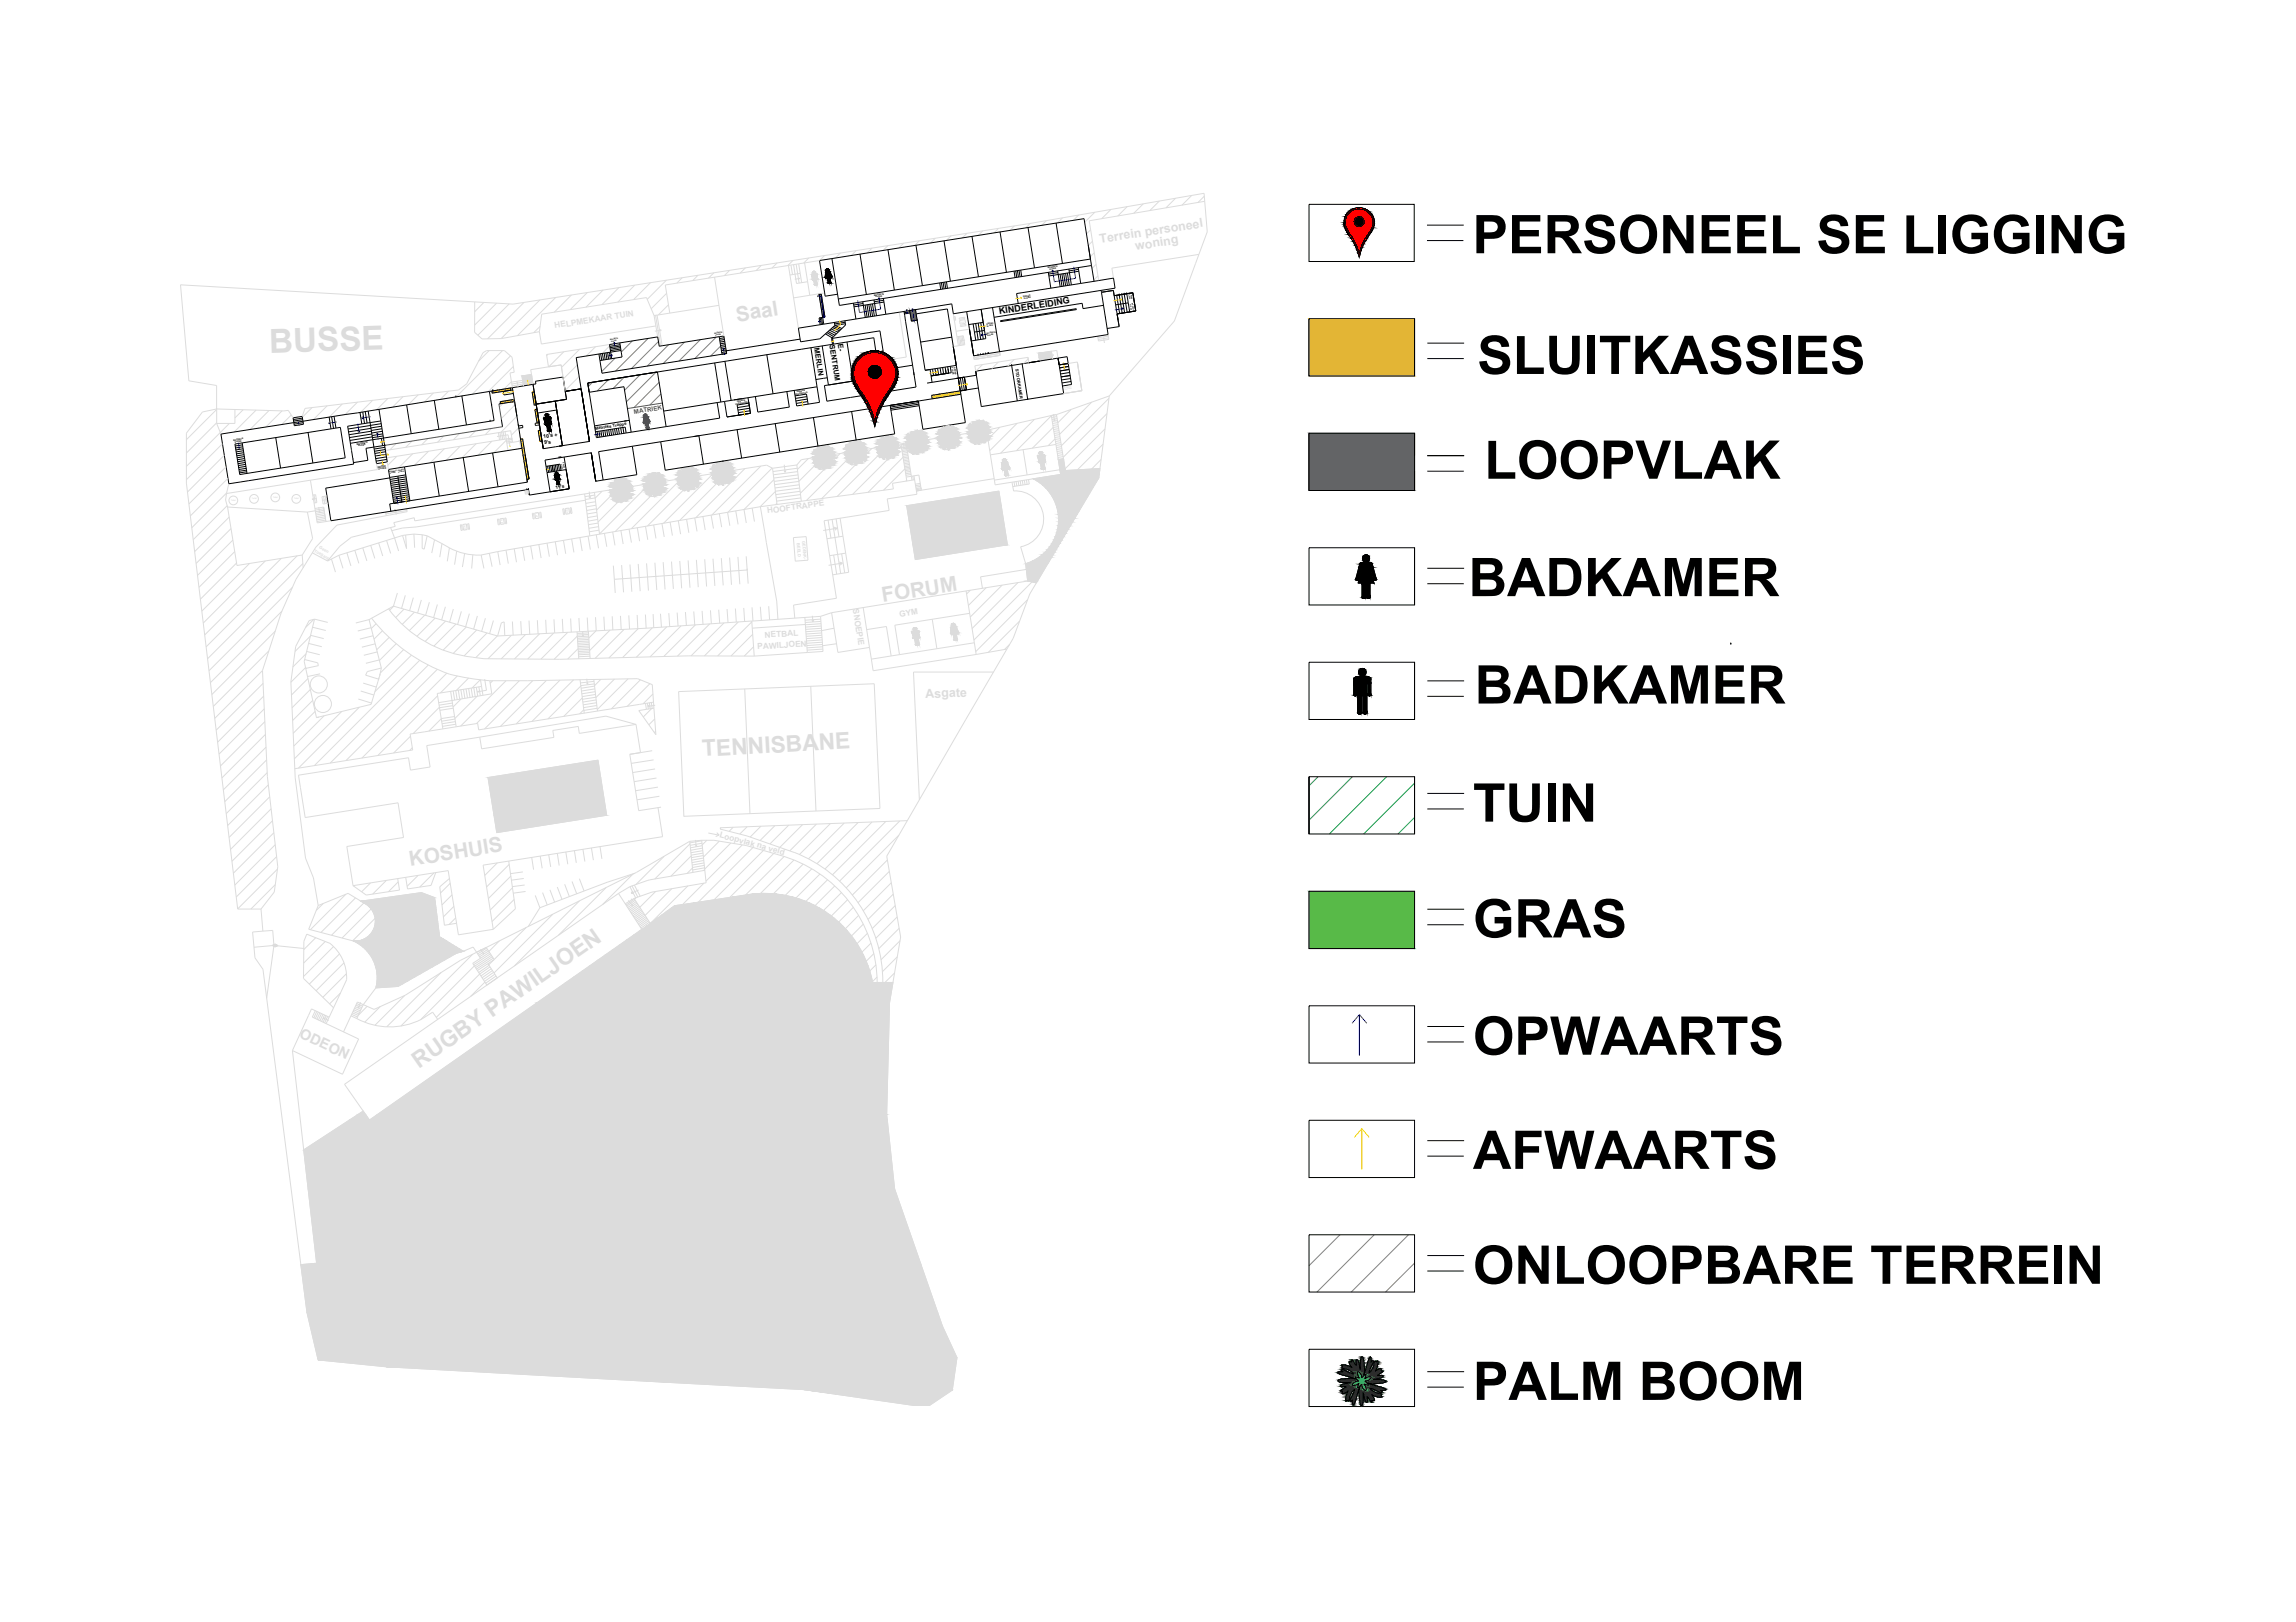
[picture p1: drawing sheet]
<svg xmlns="http://www.w3.org/2000/svg" width="297mm" height="210mm" viewBox="0 0 297 210" stroke-linecap="round" stroke-linejoin="round" font-family="sans-serif">
<defs><g id="words">
<g font-size="6.9">
<text x="190.5" y="32.8">PERSONEEL SE LIGGING</text>
<text x="191.1" y="48.4">SLUITKASSIES</text>
<text x="192" y="62">LOOPVLAK</text>
<text x="190" y="77.1">BADKAMER</text>
<text x="190.8" y="91">BADKAMER</text>
<text x="190.6" y="106.3">TUIN</text>
<text x="190.6" y="121.3">GRAS</text>
<text x="190.6" y="136.5">OPWAARTS</text>
<text x="190.6" y="151.3">AFWAARTS</text>
<text x="190.6" y="166.1">ONLOOPBARE TERREIN</text>
<text x="190.6" y="181.2">PALM BOOM</text>
</g>
<text font-size="1.2" x="129.3" y="40.7" transform="rotate(-9 129.3 40.7)">KINDERLEIDING</text>
<g font-size=".9">
<text x="105.3" y="45.1" transform="rotate(81 105.3 45.1)">MERLIN</text>
<text x="107.3" y="44.7" transform="rotate(81 107.3 44.7)">SENTRUM</text>
<text x="108.4" y="44.5" transform="rotate(81 108.4 44.5)">E-</text>
</g>
<text font-size=".8" fill="#545454" x="82" y="53.6" transform="rotate(-9 82 53.6)">MATRIEK</text>
<g font-size=".7">
<text x="70.3" y="56.7" transform="rotate(-8 70.3 56.7)">10's +</text>
<text x="70.4" y="57.5" transform="rotate(-9 70.4 57.5)">9's</text>
</g>
<text font-size=".6" x="71.9" y="63.3" transform="rotate(-9 71.9 63.3)">11's</text>
<g font-size=".5">
<text x="131.4" y="47.8" transform="rotate(81 131.4 47.8)">STOORKAMER</text>
<text x="77" y="55.6" transform="rotate(-9 77 55.6)">Matrieks Trappe</text>
</g>
<g font-size=".3">
<text x="135.5" y="34.7" transform="rotate(-9 135.5 34.7)">BOONSTE</text>
<text x="135.8" y="34.9" transform="rotate(-8 135.8 34.9)">VLOER</text>
<text x="113.1" y="38.3" transform="rotate(-9 113.1 38.3)">BOONSTE</text>
<text x="113.2" y="38.5" transform="rotate(-9 113.2 38.5)">VLOER</text>
<text x="132.4" y="38.5" transform="rotate(-9 132.4 38.5)">GROND</text>
<text x="132.5" y="38.7" transform="rotate(-9 132.5 38.7)">VLOER</text>
<text x="113.6" y="47.2" transform="rotate(-9 113.6 47.2)">GROND</text>
<text x="113.7" y="47.5" transform="rotate(-10 113.7 47.5)">VLOER</text>
<text x="123.1" y="47.5" transform="rotate(80 123.1 47.5)">VLOER</text>
<text x="123.4" y="47.5" transform="rotate(80 123.4 47.5)">GROND</text>
<text x="127.6" y="42" transform="rotate(-8 127.6 42)">GROND</text>
<text x="127.7" y="42.3" transform="rotate(-8 127.7 42.3)">VLOER</text>
<text x="95.2" y="52.4" transform="rotate(-9 95.2 52.4)">VERDIEPING</text>
<text x="95.3" y="52" transform="rotate(-9 95.3 52)">TWEEDE</text>
<text x="102.9" y="51.1" transform="rotate(-9 102.9 51.1)">VERDIEPING</text>
<text x="103" y="50.8" transform="rotate(-9 103 50.8)">TWEEDE</text>
<text x="30.2" y="57.1" transform="rotate(-10 30.2 57.1)">BOONSTE</text>
<text x="30.4" y="57.3" transform="rotate(-10 30.4 57.3)">VLOER</text>
<text x="46.2" y="57.6" transform="rotate(-10 46.2 57.6)">BOONSTE</text>
<text x="46.3" y="57.8" transform="rotate(-10 46.3 57.8)">VLOER</text>
<text x="48.9" y="60.6" transform="rotate(-10 48.9 60.6)">GROND</text>
<text x="49" y="60.8" transform="rotate(-10 49 60.8)">VLOER</text>
</g>
<g font-size=".3" fill="#dcdcdc">
<text x="137.7" y="50.2" transform="rotate(-9 137.7 50.2)">GROND</text>
<text x="137.8" y="50.5" transform="rotate(-9 137.8 50.5)">VLOER</text>
</g>
<g font-size=".2">
<text x="146" y="38" transform="rotate(81 146 38)">VLOER</text>
<text x="146.2" y="39.4" transform="rotate(81 146.2 39.4)">VLOER</text>
<text x="146.3" y="38" transform="rotate(82 146.3 38)">GROND</text>
<text x="146.4" y="39.2" transform="rotate(81 146.4 39.2)">BOONSTE</text>
<text x="78.9" y="44" transform="rotate(-9 78.9 44)">BOONSTE</text>
<text x="79.1" y="44.2" transform="rotate(-9 79.1 44.2)">VLOER</text>
<text x="92.4" y="43.2" transform="rotate(-9 92.4 43.2)">BOONSTE</text>
<text x="92.6" y="43.4" transform="rotate(-9 92.6 43.4)">VLOER</text>
<text x="127.7" y="43.2" transform="rotate(-8 127.7 43.2)">BOONSTE</text>
<text x="127.7" y="43.5" transform="rotate(-8 127.7 43.5)">VLOER</text>
<text x="72.6" y="60" transform="rotate(82 72.6 60)">VLOER</text>
<text x="72.8" y="59.8" transform="rotate(81 72.8 59.8)">GROND</text>
<text x="50.3" y="61.1" transform="rotate(-9 50.3 61.1)">BOONSTE</text>
<text x="50.5" y="61.3" transform="rotate(-9 50.5 61.3)">VLOER</text>
<text x="51.5" y="61" transform="rotate(-8 51.5 61)">GROND</text>
<text x="51.6" y="61.1" transform="rotate(-9 51.6 61.1)">VLOER</text>
</g>
</g></defs>
<!-- layer: Mure -->
<g fill="none" stroke="#dcdcdc" stroke-width=".13">
<path d="M62.6 39.1l-1.2 1.2M64.2 39.2l-2.8 2.9M65.9 39.3l-4.1 4.1M67.8 39.1l-4.7 4.7M69.8 38.8l-5 5M71.9 38.5l-5 4.9M73.9 38.2l-2.2 2.2M76 37.9l-2.2 2.2M78 37.5l-2.2 2.2M80.1 37.2l-2.2 2.2M82.1 36.9l-2.2 2.2M84.2 36.6l-2.2 2.2"/>
<path d="M86.2 36.3l-2.5 2.4M86.2 38l-1.9 1.9M86.5 39.4l-1.3 1.4M88.3 35.9l-.7 .7M90.3 35.6l-.7 .7M92.4 35.3l-.7 .7M93 39.5l.6 4M94.4 35l-.7 .7M96.4 34.7l-.6 .6M98.5 34.3l-.7 .7M100.5 34l-.6 .7M102.3 34.3l.2 1.2"/>
<path d="M102.6 33.7l-.7 .7M102.7 34.3l.3 2.4M103 34.2l.4 2.4M103.3 34.2l.2 1.2M103.5 35.4l-1.3 .2M103.5 35.4l.2 1.2M104.1 34l-18 2.9M104.6 33.4l-.6 .6M106.7 33.1l-.7 .6M106.7 37.9l-1.9 .3M108.7 32.7l-.6 .7M110.8 32.4l-.7 .7"/>
<path d="M112.8 32.1l-.6 .6M114.9 31.8l-.7 .6M116.9 31.5l-.6 .6M119 31.1l-.7 .7M121 30.8l-.6 .6M123 30.5l-.6 .6M125.1 30.2l-.6 .6M127.1 29.9l-.5 .6M129.2 29.5l-.6 .6M131.2 29.2l-.5 .6M133.3 28.9l-.6 .6M135.4 28.6l-.6 .6"/>
<path d="M137.5 28.2l-.7 .6M139.5 27.8l-.6 .7M141.1 29.7l-.5 .6M141.3 31.2l-.5 .6M141.6 32.7l-.6 .5M141.6 27.5l-1.3 1.3M141.8 34.2l-.5 .5M142 35.7l-.5 .5M143.7 27.1l-1.2 1.2M143.8 34.7l.3 1.3M145.8 26.7l-1.2 1.3M147.9 26.4l-1.2 1.2"/>
<path d="M150 26l-1.2 1.2M152.1 25.7l-1.3 1.2M154.2 25.3l-1.3 1.3M155.8 25l.4 5M155.8 25.4l-.8 .8M155.9 26.1l-15 2.5 .1 .5M28 54.8l.6 1.4M28 54.7l-3.9 3.9M28 53l-3.9 3.9M28.8 57.4l-4.7 4.7M29 58.9l-4.7 4.8M29.7 54.8l-5.6 5.6"/>
<path d="M31.5 53l-1.1 1.1M33.1 53.1l-2.8 2.8M34.8 53.1l-2.5 2.5M36.5 53.2l-2.1 2.1M37.7 53.7l-1.3 1.2M40.4 52.7l-1.3 1.3M42.3 52.5l-1.8 1.8M44.3 52.3l-1.7 1.7M46.3 52l-1.7 1.7M48.2 51.8l-1.5 1.6M50.1 59.8l.2 1M50.2 51.6l-1.5 1.4"/>
<path d="M51.3 57.4l-.9 .8M51.3 59.1l-1.1 1.1M52.1 51.3l-1.3 1.4M53.3 57.1l-.8 .8M53.4 58.7l-1.8 1.8M54.1 51.1l-1.3 1.3M55.4 56.8l-.9 .8M55.4 58.4l-1.8 1.8M56.1 50.9l-1.2 1.1M57.4 56.4l-.8 .8M57.5 58.1l-1.8 1.8M58 50.6l-1 1.1"/>
<path d="M59.5 56.1l-.9 .8M59.5 57.7l-1.8 1.9M61.5 55.8l-.8 .8M61.6 57.4l-1.8 1.8M63.3 45.4l-1.4 1.3M63.6 55.5l-.8 .8M63.6 57.1l-1.8 1.8M65 45.4l-6 5.9M65.1 52.2l-.5 .5M65.5 57l-1.6 1.6M66 46.1l-4.9 4.9M66.2 49.4l-1 .9"/>
<path d="M66.4 47.4l-3.2 3.3M66.6 52.4l-1.7 1.8M66.9 53.9l-2.1 2M67.1 55.4l-.9 .9M67.3 56.9l-.2 .2M67.6 49.2l-1.4 .3M67.7 49.5l-1.5 .2M67.7 49.7l-1.5 .2M68.7 47.8l.3 1.9M68.8 48.5l-1.3 .2 .2 1.2M69.9 42.2l-.8 .8M72.6 47.2l.2 1.6"/>
<path d="M84.8 40.8l.7 4M85 42.8l-.4-2-1-2.3-13.5 2.2-.3 2.2M86.7 40.5l-1.7 .3 .7 3.9M103.7 59.5l-.6 .7M104.6 59.3l-1.4 1.5M106.6 59l-3.2 3.3M108.7 58.7l-5.2 5.1M110.7 58.4l-6.4 6.4M112.8 58l-6.5 6.5M114.8 57.7l-6.5 6.5M116.3 40.4l.9 5.8-2.8 .4M116.6 57.7l-6.3 6.3"/>
<path d="M116.8 59.2l-4.5 4.5M117.2 57.3l10.4-1.6 8.4-1.9 .6 3.6M123.3 40.6l.5 3M127.1 47.2l-.8 .8M129.2 46.8l-.9 .9M129.3 45.5l.1 .5-3.4 .5v-.5M129.3 55.3l-1.5 1.5M131.2 46.5l-.8 .9M131.6 54.8l-3.6 3.5M133 46.4l-.6 .6M133.1 46.9l-.1-.7-6.9 1.1 .1 .7M133.8 54.3l-4.3 4.3"/>
<path d="M136 53.8l-4.5 4.5M136.3 55.3l-2.7 2.7M136.5 56.8l-.9 .9M137.6 59.4l.2 1.5 4.5-.3M138.6 53l-1.8 1.7M139.4 46.8l.6 3.8-2.4 .3M141.2 52l-4.1 4.2M142.4 59.5l-1.2 1.2M142.7 57.5l-3.3 3.3M143 55.5l-5.2 5.2M143.2 53.5l-5.7 5.7M143.5 51.5l-6.2 6.2"/>
<path d="M143.5 51.2l-6.8 2.5M29.2 60.4l-4.8 4.8M29.3 63.9l-.1 .8M29.3 63.8l-4.5 4.5M29.4 65.4l-4.4 4.4M29.4 65.6l1.3 7.6 8.4-1.4M29.5 61.9l-4.9 4.9M29.6 62.6l-.3 1.3M29.7 66.9l-4.5 4.5M29.9 68.4l-4.5 4.5M30.1 69.9l-4.5 4.6M30.4 71.4l-4.7 4.6"/>
<path d="M30.6 72.9l-4.7 4.6M32.3 72.9l-6.2 6.2M34.3 72.6l-8 8M36.4 72.3l-9.9 9.9M36.5 79.1l-9.3 9.2M37.8 76l-10.8 10.8M38.4 71.9l-11.7 11.8M39.1 71.8l.1 1.7M39.2 72.9l-12.3 12.3M39.8 66.3l.6 3.4-1.3 2.1M40.2 62.1l-10.9 1.8M42.9 72.3l.5 1.7"/>
<path d="M43.8 71.9l.6 1.7M43.8 71.9l-1.4 .7M44.9 71.5l.5 1.7M45.9 71.2l.5 1.7M46.9 70.9l.6 1.7M48 70.6l.5 1.7M49 70.3l.5 1.7M50 69.9l.5 1.7M50.5 68.3l1.1 3M50.9 78.5l-.5 .5M51.4 76.7l-.5 1.7M52.1 69.3l-8.3 2.6"/>
<path d="M52.3 78.8l-1.1 1.1M52.4 77l-.4 1.7M52.5 69.2l.1 1.8-.5-1.7M52.5 69.2l-.4 .1M52.6 66.1l-2.7 .4M53.5 77.3l-.5 1.7M53.5 69.1l-1 .1M53.5 69.1l.1 1.8M53.5 69.1l1.1 .1M53.6 79.2l-1.6 1.6M54.5 77.6l-.5 1.7M54.6 69.2v1.8l.3 .1 .4-1.8"/>
<path d="M54.6 69.2l.7 .1M55 79.6l-2.1 2M55.3 69.3l.9 .5M55.5 77.9l-.4 1.7M56.2 69.8l1 .5M56.2 69.8l-.3 1.8M56.3 80l-2.4 2.4M56.6 78.2l-.5 1.7M57.2 70.3l.9 .6-.2 1.7M57.2 70.3l-.3 1.8M57.6 78.5l-.5 1.7M58.6 78.8l-.4 1.7"/>
<path d="M59.1 71.3l-.3 1.8M59.7 79.1l-.5 1.7M60.1 71.6l-.3 1.8M60.6 67.8h-.1M60.7 79.4l-.5 1.7M61.2 71.8l-.2 1.8M61.8 79.7l-.5 1.7M63.3 71.6l.4 1.7M64.4 71.4l34-5.8 2.1 12.2 .1 2.3M64.4 71.4l.3 1.7M64.4 71.4l-2.2 .4 .4 1.8M65.5 67l-.2 .1"/>
<path d="M65.5 71.2l.3 1.7M66.5 71l.3 1.8M67.6 70.8l.3 1.8M68.7 70.7l.2 1.7M69.7 70.5l.3 1.7M70 66.3h-.2M70.8 70.3l.3 1.7M71.8 70.1l.3 1.7M72.9 69.9l.3 1.8M73.9 65.7h-.2M74 69.7l.2 1.8M74.9 80l.1 1.7"/>
<path d="M75 69.6l.3 1.7M75.7 64.7l-21.9 3.5-1.7 .1-1.4 .4M76 79.9l.1 1.8M76.1 69.4l.3 1.7M76.9 64.1l-1.2 .2M77 64.4l-1.3 .2M77 79.9l.1 1.7M77.1 69.2l.3 1.7M78.1 79.8l.1 1.8M78.2 69l.3 1.8M79.2 79.8l.1 1.7M79.3 68.8l.3 1.8"/>
<path d="M79.4 73.2l.1 1.8M79.5 75l.1 1.7M80.3 79.7l.1 1.8M80.3 68.7l.3 1.7M80.4 73.1l.3 3.6M81.4 79.6v1.8M81.4 68.5l.3 1.7M81.5 73.1l.2 3.5M82.4 79.6l.1 1.8M82.5 68.3l.2 1.7M82.6 73l.2 3.5M83.5 79.5l.1 1.8-19.2 1 .5-1.7 .3-.1 .1 1.8"/>
<path d="M83.5 68.1l.3 1.8M83.6 72.9l.3 3.5M84.5 79.5l.1 1.7M84.6 67.9l.3 1.8M84.7 72.8l.3 3.6M85.4 79.4l.2 1.8M85.6 67.8l.3 1.7M85.8 72.7l.2 3.6M86.5 79.4l.1 1.7M86.7 67.6l.3 1.7M86.9 72.7l.2 3.5M87.6 79.3l.1 1.7"/>
<path d="M87.8 67.4l.2 1.7M87.9 72.6l.3 3.5M88.7 79.2l.1 1.7M88.8 67.2l.3 1.7M89 72.5l.3 3.6M89.8 79.1l.1 1.8M89.9 67l.3 1.8M90.1 72.4l.2 3.6M90.8 79.1l.1 1.7M90.9 66.8l.3 1.8M91.2 72.4l.2 3.5M91.9 79l.1 1.7"/>
<path d="M92 66.7l.3 1.7M92.2 72.3l.3 3.5M93 78.9l.1 1.8M93.1 66.5l.3 1.7M93.3 72.2l.3 3.6M94.1 78.8l.1 1.8M94.1 66.3l.3 1.7M94.4 72.2l.2 3.5M95.1 78.7l.2 1.8M95.2 66.1l.3 1.8M95.5 72.1l.2 3.5M96.2 78.7l.1 1.7"/>
<path d="M96.3 65.9l.2 1.8M96.5 72l.3 3.5M96.7 73.8h.1M96.7 73.8l-17.2 1.2M97.3 78.6l.1 1.8M97.3 65.8l.3 1.7M98.4 78.5l.1 1.8M99.2 60.2l.7 .4M99.4 78.5l.2 1.7M106.2 79.8l-8.9 .6M107.1 67.3l.4 2.3M107.7 67.2l1.1 7"/>
<path d="M107.9 71.8l.3 2.5M108.2 67.1l.3 2.4M108.7 67.1l1.1 7-2.1 .3M108.9 71.7l.4 2.4M109.1 69.4l-2.1 .3M109.4 71.6l-2.1 .3M117.1 60.7l-2.8 2.7M117.3 62.2l-.1 .1M117.3 62.2l-1.8 .3 .1 .8-9.6 1.3M118.1 61.6l.1 .5M119.2 63.1v.2l-.7 .1M125.5 79.4l-9.7 1.5"/>
<path d="M125.5 76.4l-.5 .5M127.6 76l-2.3 2.4M129.7 75.7l-4.2 4.1M131.7 75.4l-5.9 5.9M132.7 72.9l.3 2.3M132.8 73.7l-5.9 1 .2 1.4M132.9 77.6l-6.7 6.7M133 75.2l-8 1.3M133 75.2l1.1 .2M133.5 75.3l-7.5 7.5M34 86.8l-6.2 6.2M34 88.4l-6 6.1"/>
<path d="M34.1 90.1l-5.9 5.9M34.2 91.7l-5.9 5.9M34.3 93.4l-5.8 5.7M34.3 95l-5.6 5.7M34.4 96.7l-5.5 5.5M34.5 98.3l-5.4 5.4M34.6 100l-5.3 5.3M34.8 84.2l-7.2 7.2M35.6 81.7l-8.2 8.2M39.4 85.4l1.7 .4 .1 .3-1.6 .4h.1M39.5 86.4l-1.9 1.9M39.6 84.6l-1.7 1.7"/>
<path d="M39.7 84.3l1.7 .4M39.8 87.8l-2.1 2.1M39.9 83.3l1.7 .4M40.1 89.2l-2.3 2.4M40.2 82.3l-2 2M40.2 82.2l1.7 .4M40.4 81.2l1.7 .4M40.5 90.6l-2.6 2.6M40.6 80.2l-1.1 1M40.8 92.1l-2.9 2.8M41.3 92.8l-.4 .1M41.4 87.2l-1.6 .4"/>
<path d="M41.9 92.6l-3.9 3.9M42.4 80.5l-1.7-.4-1.3 5.5M44.2 92.1l-6.1 6.1M46 80.6l1.7-.4 .3 1M46.4 90.5l1.6 .5M46.5 91.5l-7.9 7.9M46.7 89.4l1.7 .5M47 88.4l1.7 .5M48 81.2l.3 1.1M48 81.2l-1.7 .5M48.3 82.3l.5 2.1M48.3 82.3l-1.7 .4"/>
<path d="M48.5 83.3l-1.7 .5M48.7 80.7l-.7 .6M48.8 84.4l.3 1M48.8 84.4l-1.7 .4M49 87.9h.1M49.1 85.4l.2 1.1M49.1 85.4l-1.8 .4M49.1 87.4h.1M49.3 86.5l-1.8 .4-.2 .5 1.7 .5M49.3 86.5l-.2 .9M49.5 81.6l-1.1 1.1M50.4 82.5l-1.7 1.6"/>
<path d="M51.3 83.3l-2.2 2.2M52.2 84.1l-3 3M53.1 95.3l-2.2 2.1M53.2 84.8l-4.7 4.7M53.3 96.8l-.3 .3M54.3 85.4l-13.6 13.7M54.9 94.7l-1.8 .3 .3 2.1-15.3 2.4M55.4 86.1l-12.7 12.6M56.6 86.6l-11.8 11.8M56.6 90l-7.7 7.8M56.9 91.5l-3.5 3.4M57.1 93l-1.6 1.6"/>
<path d="M57.6 80.4l-2.6 2.6M57.8 87.1l-11 11M59 80.8l-2.9 2.8M59.2 87.5l-2.2 2.2M59.7 90.5l-1.1 1M60.3 81.1l-3 3M60.6 87.8l-1.6 1.6M61.7 81.5l-3.1 3.1M61.7 90.1l-2.8 2.9M62.1 88l-1 1M62.8 80l-.5 1.7M63 81.9l-3 3"/>
<path d="M63.7 88.1l-.3 .3M63.8 80.3l-.5 1.7M64.4 82.3l-2.9 2.8M65.5 88.1l-5.9 5.9M66.2 82.2l-3.1 3.1M66.3 80.4l.1 1.8M67.2 88.1l-5.6 5.5M67.4 80.4l.1 1.7M68 82.1l-3.2 3.2M68.4 80.3l.1 1.8M68.9 88.1l-6.2 6.2M69.5 80.3l.1 1.7"/>
<path d="M69.8 82l-3.2 3.3M70.6 80.2l.1 1.8M70.7 88l-6 6M71.6 81.9l-3.3 3.4M71.7 80.1l.1 1.8M72.4 88l-5.6 5.7M72.7 80.1l.1 1.8M73.5 81.8l-3.5 3.5M73.8 80l.1 1.8M74.2 88l-5.4 5.4M74.7 82.3l-3 3M74.8 83.9l-1.4 1.4"/>
<path d="M75.1 88.8l-4.2 4.2M75.3 90.3l-2.4 2.4M75.5 91.8l-.5 .6M76.1 81.9l-1.4 .1M76.1 82.1l-1.4 .1M76.2 82.3l-1.5 .1M76.2 82.5l-1.5 .1M76.2 82.7l-1.5 .1M76.2 83h-1.5M76.2 83.2l-1.5 .1M76.2 83.4l-1.4 .1M76.2 83.6l-1.4 .1"/>
<path d="M76.2 83.8l-1.4 .1M76.2 84l-1.4 .1M76.2 84.2l-1.4 .1M76.3 84.5h-1.5M76.3 84.7h-1.5M76.3 84.9l-1.4 .1M76.8 87.9l.5 4.1M76.9 88.2l-1.8 .2M76.9 88.5l-1.8 .2M76.9 88.8l-1.7 .3M77 89.2l-1.8 .2M77 89.5l-1.7 .3"/>
<path d="M77 89.9l-1.7 .2M77.1 90.2l-1.7 .3M77.1 81.6l-.9 1M77.1 90.6l-1.7 .3M77.2 90.9l-1.8 .3M77.2 91.3l-1.7 .3M77.2 91.7l-1.7 .2M77.7 87.9l-.8 .8M78.4 92.7l3.9 1M78.9 81.5l-2.6 2.7M79.5 87.9l-2.4 2.4M80.7 81.4l-3.7 3.8"/>
<path d="M81.3 87.8l-4 4M82.6 81.4l-3.8 3.7M82.9 88l-3.8 3.7M84.1 88.5l-3 2.9M84.3 91.7l-1.1 1.1M84.4 81.2l-3.9 3.9M84.5 89.8l-1.3 1.3M84.6 98.3l-2.9 .5M84.6 91.6l.3 3.5-2.3-3.1 1-.2M84.7 93l-.8 .8M84.7 99.5l-2.9 .5M84.8 94.6l-.1 .2"/>
<path d="M86.3 81.1l-4 4M88.1 81l-4 4M90 80.9l-4.1 4.1M91.8 80.7l-4.2 4.2M93.7 80.6l-4.3 4.3M95.5 80.5l-4.4 4.4M97.3 80.5l-4.5 4.4M97.4 82.1l-2.8 2.8M97.5 83.7l-1.2 1.2M104.2 80.8l-6.8 .5M120.6 80.1l.6 3.9M126.1 83.2l-9.7 1.5"/>
<path d="M130.3 84l-4 .7M130.6 83.4l-.6 .6M131.9 80.4l-4 4M34.7 101.6l-5.3 5.2M34.9 103.1l-5.3 5.3M35.1 104.7l-5.3 5.2M35.3 106.2l-5.3 5.3M35.4 107.8l-5.2 5.2M35.6 114.5l-3.1 3.1M35.6 109.3l-5.2 5.2M35.8 110.9l-5.2 5.2M35.9 112.5l-5.1 5.1"/>
<path d="M41.2 117.2l3.8-1.6 2.1 1.2a2.6 2.6 0 0 1 1.4 3.1 2.6 2.6 0 0 1-2.7 1.9M41.8 116.9l-.9 .9M44.7 115.7l-4.5 4.6M45.9 114.6l-.1 .1M46 116.2l-4.5 4.5M46.7 116.6l7.8-1.1 1.7 .7 .7 5 3 1.9-.9 .3-7.5 4.3-2.9 .1M47.1 116.8l-4.2 4.2M47.9 114.3l-1.1 1.1M48 117.6l-3.7 3.8M48.5 118.8l-2.9 3M50 113.9l-1.8 1.8M51.5 113.7l.2 1.5-4.3 .6-1.7-1.2"/>
<path d="M51.5 114.1l-1.3 1.3M54.1 113.3l-1.4 1.4M56.1 113l-1.8 1.8M56.4 112.9l-.6 1.7-3.1 .4-.2-1.5M58.2 113.7l-1.3 1.1 .6 4.9 1.6-.2M58.2 114.3l-1.2 1.3M58.5 115.8l-1.3 1.3M58.7 117.3l-1.3 1.3M59 118.8l-.9 .8M64.3 111.7l-1.6 1.6M65.8 111.4l.9 6.2-2.9 2.7M65.9 111.9l-3 2.9"/>
<path d="M66.1 113.4l-2.9 2.9M66.3 114.9l-2.9 2.9M66.5 116.4l-2.8 2.9M67.6 112.8l-1.6 .3M67.8 113.7l-1.6 .2M67.9 114.5l-1.6 .2M68 115.4l-1.6 .2M68.8 111l.2 1.5M69.2 115.9l.6 1.6M69.8 117.5l-1.5 2.4M69.9 110.8l.2 1.6M70.2 115.5l.6 1.6"/>
<path d="M71 110.6l.2 1.6M71.1 115.2l.7 1.5M71.5 118.3l-7.6 7.6M72.1 110.4l.2 1.6M72.1 114.8l.6 1.6M73.1 114.4l.6 1.6M73.2 110.3l.3 1.5M74 114.1l.6 1.6M74.3 110.1l.3 1.6M75 113.7l.6 1.6M75 116.6l-8.4 8.4M75.4 109.9l.3 1.6"/>
<path d="M76.5 109.7l.3 1.6M77.6 109.6l.3 1.5M78.4 114.9l-6.1 6.1M81.9 113.1l-3.9 3.9M82 116.3l.1 .1M82.1 116.4l-1.1 .7M82.1 113l-3.6 1.2-8.7 3.3M82.2 116.5l-1.1 .8M82.3 116.2l-.2 .2M82.3 116.7l-1.1 .8M82.4 116.9l-1.1 .7M82.5 117l-1.1 .8"/>
<path d="M82.6 117.2l-1.1 .8M82.8 117.4l-1.1 .7M82.9 117.6l-1.1 .7M83 117.7l-1.1 .8M83.1 117.9l-1.1 .8M83.2 118.1l-1.1 .8M83.3 118.3l-1.1 .7M83.4 118.4l-1.1 .8M83.6 118.6l-1.1 .8M83.7 118.8l-1.1 .8M83.8 119l-1.1 .7M83.9 119.2l-1.1 .7"/>
<path d="M84 119.3l-1.1 .8M84.1 119.5l-1.1 .8M84.8 115.4l-2 2M84.9 100.7l-2.9 .5M85.1 101.9l-2.9 .4M85.3 103l-2.9 .5M85.9 110.8l-3.6 3.7M86.9 115l-3.4 3.5M87.2 117.2l-3.1 2.3M89 114.6l-4.9 4.9M89.3 109.2l-4.6 4.6M89.4 110.8l-2.6 2.6"/>
<path d="M89.6 112.3l-.7 .7M91.1 114.3l-2.8 2.8M91.4 108.7l-.6 .6M93.1 108.9l-2.1 2M94.5 109.1l-3.3 3.4M94.9 107.1l-.6 .5M96 109.3l-4.7 4.7M96.7 107l-1 .9M97.4 109.7l-7.1 7.1M98.4 106.9l-1.4 1.4M98.8 110.1l-6.4 6.3M100.1 110.4l-5.7 5.7"/>
<path d="M100.2 106.9l-1.9 1.9M101.4 110.8l-5 5M102 106.8l-2.4 2.4M102.7 111.3l-4.3 4.3M103.8 106.7l-2.9 3M103.9 111.8l-3.8 3.9M105 112.4l-3.4 3.5M105.6 106.6l-3.4 3.5M106.1 113.1l-3.1 3.1M107.1 113.8l-2.8 2.9M107.4 106.6l-4 4M108 114.6l-2.6 2.6"/>
<path d="M108.9 115.5l-2.4 2.3M109.2 106.5l-4.6 4.7M109.7 116.4l-2.1 2.1M110.4 117.4l-1.9 1.9M111 106.4l-5.3 5.4M111.1 118.5l-1.7 1.7M111.7 119.6l-1.5 1.5M112.8 106.4l-6.1 6.1M114.6 106.3l-6.9 6.9M114.8 111.3l-4.5 4.5M115.1 112.8l-4.1 4M115.3 114.2l-3.6 3.7"/>
<path d="M115.6 115.7l-3.3 3.3M115.8 117.2l-3 3M116.1 118.7l-2.8 2.7M116.3 108.1l-6.8 6.8M116.4 106.2l-7.8 7.8M32.7 120.6l.3 3.3 1 1.5M34 120.5l1.3-.1 .1 2M35.4 122.4l-.9 6.8M35.4 122.4l-2.5 .2M35.4 122.4l3.9 .3M39.3 121.8v4.8l3.9 3.8M39.7 120.9l3 1.2"/>
<path d="M39.9 120.3l5.9 1.5M40.8 121.4l-1.5 1.5M42.1 121.8l-2.8 2.8M43.2 122.5l-3.9 3.9M43.9 123.4l-3.9 4M44 128.5l-1.4 1.4M44.5 124.6l-3.6 3.6M44.8 126l-3 3.1M44.8 126.8l-.9 2M46.2 131.8a9 9 0 0 0 9.8-.8l.6 .9M47.5 130.2l-1.1 1.2M49.2 130.3l-2 2"/>
<path d="M52.4 128.8l-3.9 3.9M57.1 125.9l-7.1 7M61.2 123.5l-9.3 9.3M61.4 125l-7 7M61.8 125.6l1.3-.9 .2 .2-1.4 1M62.7 127.1l-1.8 1.9M63 122.7l-1.2 .8M63.1 122.9l-1.2 .7M63.2 123.1l-1.2 .7M63.3 123.2l-2.1 1.5M63.4 125.1l-1.3 .9-5.7 5.7M63.4 123.4l-2.1 1.4"/>
<path d="M63.5 125.4l-1.3 .9M63.6 123.6l-2.2 1.4M63.7 123.8l-2.2 1.4M63.7 125.6l-1.3 .9M63.8 124l-2.2 1.4M63.9 125.8l-1.4 1M63.9 124.2l-.7 .7M64 126.1l-1.3 .9M64.2 126.3l-1.4 .9M64.3 126.6l-1.3 .9M64.6 121.7l-1.4 1.4M68.1 120l-4.2 4.2"/>
<path d="M112.2 120.8l-1.3 1.3M112.7 122l-1.2 1.2M113.1 123.4l-1 1M113.3 124.9l-.8 .8M113.5 126.4l-.6 .6M115.7 125.9l-1.2 1.2M116.1 123.8l-1.9 1.9M116.3 120.1l-2.6 2.7M116.4 121.7l-2.4 2.5"/>
<circle cx="30.2" cy="64.8" r=".57"/>
<circle cx="32.9" cy="64.6" r=".57"/>
<circle cx="35.6" cy="64.4" r=".57"/>
<circle cx="38.3" cy="64.6" r=".57"/>
<circle cx="41.2" cy="88.6" r="1.11"/>
<circle cx="41.8" cy="91.1" r="1.11"/>
<circle cx="35.6" cy="122.4" r=".14"/>
</g>
<!-- layer: 0 -->
<g fill="none" stroke="#dcdcdc" stroke-width=".13">
<path d="M61.4 39.1v3.9l1 .9 2.5-.1 4.9-.9 .2 1.6 14.9-2.3M92.4 35.9l.6 3.6-6.3 1-.6-3.6M102 34.4l1.3 8.1M104.5 36.5l.3 1.7-2.1 .4M104.5 36.5l-1.5 .2M105.1 35.5l-.1 .1 .2 .6v-.5M105.2 35.7h-.1M105.2 35.7h.1M105.2 35.7l.2 1.1M105.4 36.1h.1M105.4 36.1l.1 .7M105.5 36.1h.1"/>
<path d="M105.5 36.1l.1 .7M105.6 35.7l.1 1.1M105.6 35.6h-.1M105.6 35.6h.1M105.6 35.4l.1 .1M105.6 35.4l-.5 .1M105.7 35.5v.6l-.1-.5M106 33.7l-1.9 .3 .4 2.5M141 29.1l1.1 7.2M155.1 32.9l-11.3 1.8M155.8 25l-22.5 3.9-66.9 10.5-43-2.5 1 12.4 3.6 .6v3M156.2 30l-4.3 11.5-8.4 9.7-1.3 10.6-9 15.1-2.1 5.7-16.4 28.2 1.8 10.5-1.4 8.5-.4 14.4 1 9.7 6.2 17.8 1.9 4-.6 4.2-2.9 2h-2.1l-14.2-2.1-54-2.9-8.8-.9-1.5-6.2-5.7-44.4"/>
<path d="M28 52.9l-1.8 .4-2.1 2.8v6.4l6.7 55.1h3M28 52.9l8.7 .3 .6-.1 .6 1M28 52.9v1.9h2.4v-1.8M64.5 56l.1 .9M64.7 56l.1 .9M64.9 55.9l.1 1M65.1 55.9l.2 .9M65.3 55.9l.3 1.5M65.5 57l.7-.1v-.2l-16.2 2.6M65.6 57.4l.1 .9M66.3 57.1l-.8 .1M66.3 50.2l-.3-1.9 .5-.1-.3-2-.9-.8h-2.3l-.5 .2-2.1 4.1-1.1 .8-19.8 2.3-.4 1.1"/>
<path d="M66.3 57.2l-.2-1.5-16.2 2.6M67.2 57.1l.2 .9M67.4 57.1l-1.8 .3M70.9 45.9l-.2 .1M71 47.5l-2.3 .3M71 47.5l1.6-.3 .5 3.4M72.9 45.5l-1.9 2M74.7 47.2l-1.8 1.8M74.9 48.7l-1.8 1.8M75 45.2l-2.3 2.3M75.2 50.2l-.2 .1M77 44.9l-1.2 1.2"/>
<path d="M78.9 44.6l-8.2 1.3 .3 1.6M78.9 44.8l-1 .9M85 42.8l.1 .8M85 40.8h-.4M93.5 59.7l-.1 .8-.1-.5-.1-.1v.3l-.3-.3v.1h-.2l.2 .4-.7-.2a.25 .25 0 0 0 .4 .3l.4 .3-.7-.3M93.6 59.7l.1 .8v.3l.4-1.1v.3h.2M94.3 60l-.3 .7a.68 .68 0 0 0 .3-.7h.2l-.1 .6 .3-.2v.2h.2l-.4 .3h.4l-.6 .2a.73 .73 0 0 1 .8 .2l-.8 .1-.4-.1 1.1 .5h-.3l.1 .2M103.7 59.5l13.5-2.2 .8 4.8M105.4 58.5v.1l-.3 .1 1.1 .4h-1l-.1 .1 .2 .1h.6l-.5 .1-.1 .1 .3 .1-.4 .2 .2 .1v.1l.3-.2-.1 .4v.3a.23 .23 0 0 0 .2-.1 .23 .23 0 0 0 .1-.2l.2-.5-.2 .8M106.3 58.6l.2 .1 .1 .3 .3-.2-.1 .3 .4-.2a.27 .27 0 0 1-.4 .3l.2 .3-.2-.1 .1 .4a.27 .27 0 0 1-.3-.4l-.2 .2v-.2l-.4 .1a.25 .25 0 0 1 .1-.3 .25 .25 0 0 1 .3 0l-.2-.2h.3zM107.3 58l-.2 .7a.68 .68 0 0 0 .3-.7h.2l-.1 .6 .3-.2v.2h.2l-.4 .3h.4l-.6 .2a.73 .73 0 0 1 .7 .2l-.8 .1-.3-.1 1.1 .4-.3 .1 .1 .2M107.4 58h-.2l-.1-.3-.3 1.1-.1-.9-.1-.2-.1 .8-.1-.5-.1-.1v.3l-.3-.3v.1h-.2l.2 .4-.7-.2a.25 .25 0 0 0 .4 .3l.4 .3-.8-.3"/>
<path d="M107.9 60l-.8-.3 .5 .3a.21 .21 0 0 1 .2 0 .21 .21 0 0 1 .1 .2l-.7-.1 .2 .3h-.1l-.1 .2-.2-.4-.1 .4-.1-.1-.1-.5-.1 .8-.1-.3v-.9l-.4 1.1-.1-.3-.1 .1M109.5 57.9l.7 .2-.4-.3a.21 .21 0 0 1-.3 0 .21 .21 0 0 1 0-.2l.6 .1-.2-.3h.2v-.2l.3 .4v-.4l.1 .2 .1 .5 .2-.8 .1 .2v.9l.4-1.1v.3h.2l-.3 .7 .3-.4a.21 .21 0 0 1 0-.3 .21 .21 0 0 1 .3-.1l-.2 .7 .4-.2v.2h.1l-.4 .2 .4 .1-.6 .2a.77 .77 0 0 1 .8 .1l-.8 .2-.4-.1 1.2 .4-.4 .1 .1 .1v.1l-.7-.3 .4 .3a.22 .22 0 0 1 .2 0 .22 .22 0 0 1 .1 .2l-.6-.1 .1 .3h-.1v.2l-.3-.4v.4l-.1-.1-.2-.6-.1 .9-.1-.6v-.6l-.4 1.1-.1-.3-.1 .1M109.5 57.8v.2l-.3 .1 1.1 .4h-.8l-.3 .1 .2 .1h.6l-.5 .1-.1 .1h.3l-.3 .3h.1v.2l.4-.2-.2 .7a.24 .24 0 0 0 .3-.1 .24 .24 0 0 0 0-.3l.3-.4-.3 .8M110.5 58l.2 .1v.3l.3-.2-.1 .2 .4-.1a.27 .27 0 0 1-.4 .3l.3 .3-.3-.1 .1 .4a.26 .26 0 0 1-.3-.4l-.2 .2v-.2l-.3 .1a.25 .25 0 0 1 .1-.3 .25 .25 0 0 1 .2 0l-.2-.2h.3zM113.6 57.2l.1 .1-.4 .1 1.2 .4h-.9l-.2 .1 .1 .1h.6l-.6 .2 .4 .1-.4 .3h.1v.1l.4-.1-.1 .4v.2a.22 .22 0 0 0 .2-.1 .22 .22 0 0 0 0-.2l.3-.4-.3 .7M114.6 57.3a.26 .26 0 0 1 .3 .4l.2-.2v.3l.3-.2a.27 .27 0 0 1-.3 .3l.2 .3-.3-.1 .1 .4a.25 .25 0 0 1-.2-.1 .25 .25 0 0 1 0-.3l-.3 .3 .1-.3-.4 .1a.26 .26 0 0 1 .1-.3 .26 .26 0 0 1 .3 0l-.3-.2h.3zM115.6 56.7l-.3 .7 .3-.4a.21 .21 0 0 1 0-.3 .21 .21 0 0 1 .3 0l-.2 .6 .4-.2v.2h.1l-.3 .3h.3l-.1 .1-.4 .1a.77 .77 0 0 1 .7 .2l-.8 .1h-.4l1.2 .4h-.3v.2M115.6 56.7h-.1l-.1-.3-.4 1.1v-.4l-.1-.7-.1 .8-.3-.6v.3l-.3-.3v.1h-.1l.1 .4-.4-.2h-.2a.22 .22 0 0 0 .1 .3 .22 .22 0 0 0 .2 0l.4 .3-.7-.3M116.1 58.6l-.7-.2 .4 .3a.21 .21 0 0 1 .3 0 .21 .21 0 0 1 0 .2l-.6-.1 .2 .3-.2 .1v.1l-.3-.4v.4l-.2-.6-.2 .8-.1-.6v-.6l-.4 1.2v-.4l-.2 .1M116.6 57.4l.6 4.3M117.2 57.5l-.6 .1M117.3 57.6l-.7 .1"/>
<path d="M117.3 57.8l-.7 .1M117.3 58l-.6 .1M117.4 58.2l-.7 .1M117.4 58.4l-.7 .1M117.4 56.5l.1 .1-.4 .1 1.2 .4h-.9l-.2 .1 .1 .1h.6l-.5 .1-.1 .1 .4 .1-.4 .2 .1 .1v.1l.4-.2-.1 .5v.2a.22 .22 0 0 0 .2-.1 .22 .22 0 0 0 0-.2 .36 .36 0 0 1 .3-.4l-.3 .7M117.4 58.6l-.7 .1M117.5 58.8l-.7 .1M117.5 59l-.7 .1M117.5 59.1l-.7 .2M117.5 59.3l-.6 .1M117.6 59.5l-.7 .1M117.6 59.7l-.7 .1"/>
<path d="M117.6 59.9l-.6 .1M118.4 56.6l.2 .1 .1 .3 .2-.2v.3l.3-.2a.25 .25 0 0 1-.1 .3 .25 .25 0 0 1-.2 0l.2 .3-.3-.1 .1 .4a.27 .27 0 0 1-.2-.4l-.3 .2 .1-.2-.4 .1a.25 .25 0 0 1 .1-.3 .25 .25 0 0 1 .3 0l-.3-.2h.3zM119.4 56l-.3 .7 .3-.4a.21 .21 0 0 1 0-.3 .21 .21 0 0 1 .3 0l-.2 .6 .4-.2v.2h.1l-.3 .3h.3l-.5 .2a.77 .77 0 0 1 .7 .2l-.8 .1h-.4l1.2 .3-.3 .1v.2M119.4 56h-.1l-.1-.3-.4 1.1v-.8l-.1-.3-.1 .8-.1-.5-.2-.1v.3l-.2-.3-.1 .1h-.1l.1 .4-.4-.2h-.2a.22 .22 0 0 0 .1 .3 .22 .22 0 0 0 .2 0l.4 .3-.7-.3M119.9 58l-.7-.3a.87 .87 0 0 0 .7 .4v.1l-.6-.1 .2 .3h-.2v.2l-.3-.4v.4l-.1-.1-.1-.5-.1 .8-.2-.3v-.9l-.4 1.1v-.3l-.2 .1M121.5 55.9v.2l-.3 .1 1.1 .3h-.8l-.3 .1 .2 .1 .6 .1-.5 .1-.1 .1h.3l-.3 .3h.1v.2l.4-.2-.2 .4v.2a.22 .22 0 0 0 .3 0 .22 .22 0 0 0 0-.3l.3-.4-.3 .7M122.5 56.1l.1 .1 .1 .3 .3-.3-.1 .3 .4-.1a.26 .26 0 0 1-.1 .2 .26 .26 0 0 1-.3 .1l.2 .2h-.2l.1 .3a.27 .27 0 0 1-.3-.3l-.2 .2v-.3l-.4 .1a.25 .25 0 0 1 .1-.2 .25 .25 0 0 1 .3 0l-.2-.3 .3 .1zM122.7 55.2l-.1 .7-.1-.5-.1-.1v.4l-.3-.4v.1h-.2l.2 .4-.4-.2-.3 .1a.22 .22 0 0 0 .1 .2 .22 .22 0 0 0 .3 0l.4 .3-.7-.3M122.8 55.2l.1 .7v.4l.3-1.2 .1 .4 .2-.1M123.4 41h.2v.4l-.1 .1zM123.5 55.4l-.3 .7 .3-.4a.21 .21 0 0 1 0-.2 .21 .21 0 0 1 .2-.1l-.1 .6 .3-.1v.1h.2l-.4 .3h.4l-.6 .3a.77 .77 0 0 1 .8 .1l-.8 .1h-.4l1.1 .4-.3 .1 .1 .1M124 43.6l.1 1.1"/>
<path d="M124 57.4l-.7-.3a.4 .4 0 0 0 .5 .3 .19 .19 0 0 1 .2 .3l-.7-.2 .2 .4h-.1l-.1 .1-.2-.3-.1 .3-.1-.1-.1-.5-.1 .8-.1-.3v-.9l-.4 1.2-.1-.3v.1l-.1-.1M124 44.7l-.2-1.1 .8-.1 .2 1.1-1.5 .2M124.1 41.2l.7-.2v.2l-.7 .1zM124.1 43.5l.2 1.2M124.1 41.5l.8-.1v.4l-.7 .1zM124.2 42.1l.8-.1v.1l-.7 .2zM124.3 43.5l.2 1.2M124.5 43.5l.1 1.1M125.4 55.2l.1 .1-.3 .1 1.1 .4h-.9l-.2 .1 .1 .1h.6l-.5 .1-.1 .2h.4l-.4 .2 .1 .1v.1l.4-.1-.1 .6a.23 .23 0 0 0 .2-.3l.3-.4-.3 .7M125.4 42.6l-1.7 .3M126.4 55.3l.2 .2 .1 .2 .2-.2v.3l.3-.2a.26 .26 0 0 1-.1 .3 .26 .26 0 0 1-.2 0l.2 .3-.3-.1 .1 .4a.27 .27 0 0 1-.2-.4l-.3 .3 .1-.3-.4 .1a.26 .26 0 0 1 .4-.3l-.3-.2h.3zM127.4 54.7l-.3 .7 .3-.4a.21 .21 0 0 1 0-.3 .21 .21 0 0 1 .3 0l-.2 .6 .4-.2v.2h.1l-.3 .3h.3l-.5 .2a.77 .77 0 0 1 .7 .2l-.8 .1h-.4l.6 .1a.51 .51 0 0 1 .6 .3h-.3v.2"/>
<path d="M127.4 54.7h-.1l-.1-.3-.4 1.1-.1-1.1-.1 .2v.6l-.3-.6v.3l-.3-.3v.1h-.1l.1 .4-.4-.2h-.2a.23 .23 0 0 0 .1 .3 .23 .23 0 0 0 .2 0l.4 .3-.7-.3M127.6 55.7l.5 3.2M127.9 56.7l-.7-.3a.36 .36 0 0 0 .4 .3 .21 .21 0 0 1 .3 0 .21 .21 0 0 1 0 .2l-.6-.1 .2 .4h-.2v.1l-.3-.4v.4l-.2-.6-.1 .6-.1 .2-.1-.3v-.9l-.4 1.2v-.4l-.2 .1M129.3 45.5l.1 .5-3.4 .5v-.5M129.3 45.7l-3.3 .6M130.2 60l.3 .7-.2 .1 .1 .6-.1 .1-.2-.7M130.2 60h.1M130.2 60l.3 .5M130.3 59.8h-.6l-.1 .8M130.3 59.8l.3 .7h-.1M134.4 59.2l.1 .6M134.5 59.2h-.1"/>
<path d="M134.5 59.2h.1M134.5 59.2l.2 1.5M134.5 59.8v.1l-.1-.1M134.8 59.7h.1M134.8 59.7l.1 .9M134.9 59.7l.1 .9M135 59.1l.2 1.5M135 59.1h.1M135 59.1l.1 .6M135.2 59.7v.1l-.1-.1M135.3 59.7l-.2-.8-.1-.1-.7 .2 .1 .8M136 53.8l.7-.1 .9 5.7-.7 .1"/>
<path d="M136 45.5l.2 1M136.7 53.9l-.7 .1M136.8 54.2l-.7 .1M136.8 54.4l-.7 .1M136.8 54.7l-.6 .1M136.9 46.3l-.2-1-2.3 .4 .1 1M136.9 55l-.7 .1M136.9 55.2l-.6 .1M137 55.5l-.7 .1M137 55.7l-.7 .1M137.1 56l-.7 .1M137.1 56.2l-.7 .2"/>
<path d="M137.1 56.5l-.6 .1M137.2 56.8l-.7 .1M137.2 57l-.7 .1M137.3 57.3l-.7 .1M137.3 57.5l-.7 .1M137.3 57.8l-.6 .1M137.4 58.1l-.7 .1M137.4 58.3l-.7 .1M137.5 58.6l-.7 .1M137.5 58.8l-.7 .1M137.5 59.1l-.6 .1M138.2 47l1.2-.2 .6 3.8-2.4 .3"/>
<path d="M142 43.5l.1 .6 1.4-.2M143.4 43.3l.1 .6M143.4 43.5l-1.4 .2M143.4 43.7l-1.3 .2M29.2 64.7l.2 .9 10.4 .7 1-.2M40.5 64.1l.3-.1 .2 1-.4 .1M40.6 64l.2 1.1M40.7 65.8l1.2-.2 .3 1.9M41.9 64.2l.1 1M41.9 65.8l-1.1 .2M41.9 66l-1.1 .2M42 66.2l-1.2 .2"/>
<path d="M42 66.5l-1.1 .1M42 66.7l-1.1 .2M42.1 66.9l-1.2 .2M42.1 64.2l.1 1M42.1 67.1l-1.1 .2M42.1 67.3l-1.1 .2M42.3 64.2l-.6 .1 .1 .9 .6-.1M42.8 67.4l-.6 .1M48.7 60l.1 .8-8.6 1.3 .8 5.6 1.2-.2M49.9 66.3l.1 .4M50.3 78.8a15.7 15.7 0 0 0 10.9 6.2l1.4 .2 9.8 .1 16.6-.4h8.6M52.6 65.8l.1 .4-9.1 1.8-2.7 2.8-2.6 4.2-1.9 4.3-2.4 7.5 .6 13.7 1.3 11.7-.4 3.2-1.7 2.2"/>
<path d="M58.1 70.9a7.8 7.8 0 0 0 4.1 .9M59.5 67.9h.2l.1 .7-.1 .1zM59.9 67.9l.4-.1 .1 .7-.4 .1zM60.6 67.8l.2 .7h-.2l-.1-.7M64.4 67.2h.1l.1 .7h-.1zM64.7 67.1h.4l.1 .7-.4 .1zM65.5 67l.1 .8h-.2l-.1-.7M67.9 63.4l.1 .6 .5-.1M68.4 63.5h-.5M68.4 63.6l-.5 .1M68.4 63.7l-.4 .1M68.9 66.4h.1l.1 .7-.1 .1z"/>
<path d="M69.2 66.4l.4-.1 .2 .8h-.5zM70 66.3l.1 .7h-.2l-.1-.7M72.8 65.9l.2-.1 .1 .8h-.2zM73.1 65.8h.5l.1 .7h-.5zM73.9 65.7l.1 .7h-.2l-.1-.7M75.6 63.9l.7 5.4M76.9 63.7l.7 5.4M77.1 64.9l-1.3 .2M77.1 65.4l-1.3 .2M77.2 65.8l-1.3 .3M77.2 66.3l-1.2 .2M77.3 66.8l-1.3 .2"/>
<path d="M77.3 67.2l-1.2 .2M77.4 67.7l-1.3 .2M77.4 68.2l-1.2 .2M77.5 68.6l-1.3 .2M77.9 63.6l-.9 .9M79.1 64.1l-1.9 1.9M79.1 62.7l.1 .2h-.4l1.2 .4h-.9l-.2 .1 .1 .1 .6 .1-.5 .1-.1 .1h.4l-.4 .3h.1v.2l.4-.2-.1 .4v.2a.22 .22 0 0 0 .2 0 .22 .22 0 0 0 0-.3l.3-.4-.3 .7M80.1 62.9l.2 .1 .1 .3 .2-.3v.3l.3-.1a.27 .27 0 0 1-.3 .3l.2 .2h-.3l.1 .3a.25 .25 0 0 1-.2-.1 .25 .25 0 0 1 0-.2l-.3 .2 .1-.3-.4 .1a.25 .25 0 0 1 .1-.2 .25 .25 0 0 1 .3 0l-.3-.3 .3 .1zM80.2 64.7l-2.8 2.8M80.5 64.4v.1M81 63.9l-.1 .1M81.1 62.2l-.3 .7a.4 .4 0 0 0 .3-.5 .19 .19 0 0 1 .3-.2l-.2 .6 .4-.1v.1l.1 .1-.3 .2h.3l-.1 .2-.5 .1 .8 .1-.6 .1h-.6l1.2 .4-.3 .1h.1l-.1 .1"/>
<path d="M81.1 62.2l-.1 .1-.1-.4-.4 1.2v-.6l-.1-.6-.1 .8-.1-.5-.2-.1v.4l-.2-.4-.1 .1h-.1l.1 .4-.6-.1a.22 .22 0 0 0 .1 .2 .22 .22 0 0 0 .2 0l.4 .3-.7-.3M81.3 63.6l-.1 .1M81.6 64.2l-.7-.3 .4 .3a.21 .21 0 0 1 .3 0 .21 .21 0 0 1 0 .3l-.6-.2 .2 .4h-.2v.1l-.3-.3v.3l-.1-.1-.1-.5-.2 .8-.1-.6v-.6l-.3 1.2-.1-.3h-.2M82 62.9l-.4 .5M83.4 61.9l.1 .2-.4 .1 1.2 .4h-.9l-.2 .1 .1 .1h.6l-.5 .1-.1 .1 .4 .1-.4 .2h.1l.1 .2 .3-.2-.1 .7a.23 .23 0 0 0 .2-.3l.3-.5-.3 .8M84.1 62.6l-6.5 6.5M84.4 62.1l.3 .2v.2l.2-.2v.2l.3-.1a.25 .25 0 0 1-.1 .3 .25 .25 0 0 1-.2 0l.2 .3-.3-.1 .2 .4a.26 .26 0 0 1-.3-.1 .26 .26 0 0 1 0-.3l-.3 .2 .1-.2-.4 .1a.27 .27 0 0 1 .4-.3l-.2-.3 .2 .1zM85.4 61.4l-.3 .8 .4-.5a.18 .18 0 0 1 0-.2 .18 .18 0 0 1 .2-.1l-.2 .7 .4-.2v.2h.1l-.3 .3h.3l-.5 .2a.77 .77 0 0 1 .7 .1l-.8 .2-.3-.1 1.1 .4-.3 .1v.2M85.4 61.4l-.1 .1-.1-.3-.4 1.1 .1-.3-.2-.8-.1 .1v.7l-.1-.5-.2-.2v.4l-.2-.4-.1 .2h-.1l.1 .3-.4-.1h-.2a.23 .23 0 0 0 .1 .2 .23 .23 0 0 0 .2 0l.4 .3-.7-.2M85.9 63.4l-.7-.2 .4 .3a.21 .21 0 0 1 .3 0 .21 .21 0 0 1 0 .2l-.6-.1 .2 .3h-.2v.2l-.3-.4v.4l-.2-.6-.1 .8-.2-.9v-.3l-.4 1.1v-.3l-.2 .1M86.1 62.3l-6.5 6.5M87.8 61.2v.2h-.3l1.2 .4h-.5l-.7 .2 .2 .1h.6l-.6 .2h.3l-.3 .3h.1v.2l.4-.2-.2 .4v.3a.22 .22 0 0 0 .3-.1 .22 .22 0 0 0 0-.3l.3-.4-.3 .7"/>
<path d="M88.2 61.9l-6.5 6.5M88.8 61.4l.2 .1v.3l.3-.3-.1 .3 .4-.1a.26 .26 0 0 1-.4 .3l.3 .2h-.3l.1 .4a.27 .27 0 0 1-.3-.4l-.2 .2v-.3l-.3 .2a.25 .25 0 0 1 .1-.3 .25 .25 0 0 1 .2 0l-.2-.3 .3 .1zM89.8 60.7l-.3 .7 .3-.4a.21 .21 0 0 1 0-.2 .21 .21 0 0 1 .3-.1l-.2 .6 .4-.1v.1l.1 .1-.4 .2 .4 .1-.6 .2a.73 .73 0 0 1 .8 .1l-.8 .2-.4-.1 1.2 .4-.3 .1v.1M89.8 60.7l-.2 .1v-.3a.51 .51 0 0 0-.2 .6l-.2 .5v-.9l-.1-.3-.2 .8-.1-.5-.1-.1v.4l-.3-.4v.1l-.2 .1 .2 .3-.6-.1a.23 .23 0 0 0 .3 .2l.4 .3-.7-.2M90.2 61.6l-6.4 6.5M90.3 62.7l-.7-.3 .4 .3a.21 .21 0 0 1 .2 .1 .21 .21 0 0 1 .1 .2l-.6-.2 .1 .4h-.1v.1l-.3-.3v.3l-.1-.1-.2-.5-.1 .8-.1-.2v-.9l-.4 1.1-.1-.3h-.1M92.3 60.5v.1l-.3 .1 1.1 .4h-.8l-.3 .1 .2 .1h.6l-.5 .1-.1 .1 .3 .1-.3 .2 .1 .1v.1l.4-.2-.2 .4v.3a.23 .23 0 0 0 .3-.1 .23 .23 0 0 0 0-.2l.3-.4-.3 .7M92.3 61.3l-6.5 6.4M93.3 60.6l.1 .1 .1 .3 .3-.2-.1 .3 .4-.2a.26 .26 0 0 1-.1 .3 .26 .26 0 0 1-.3 0l.2 .3-.2-.1 .1 .4a.27 .27 0 0 1-.3-.4l-.2 .2v-.2l-.4 .1a.25 .25 0 0 1 .1-.3 .25 .25 0 0 1 .3 0l-.2-.2h.3zM94.3 61l-6.4 6.3M94.8 62l-.7-.3 .4 .3a.21 .21 0 0 1 .2 0 .21 .21 0 0 1 .1 .2l-.7-.1 .2 .3h-.1v.2l-.3-.4-.1 .4-.1-.1-.1-.5-.1 .8-.1-.3v-.9l-.4 1.1-.1-.3-.1 .1M96.4 60.6l-6.4 6.4"/>
<path d="M98.4 60.3l-6.3 6.3M99.2 60.2l-45.5 7.2-.1-.4-2.7 .6 .2 .5-5.6 1.4-1.5 1.2-1.6 1.9-2-1.1M99.9 60.6l-5.7 5.7M100.1 62.1l-3.8 3.8M100.5 65.1l-.2 .2M102.6 69.6l1.7-.2 .2 3.1-1.6 .1zM103.1 60.6l-3.1 .4M103.2 61l-3.1 .4M103.2 61.5l-3.1 .4M103.3 61.9l-3.1 .4M103.4 62.3l-3.2 .4M103.4 62.7l-3.1 .4"/>
<path d="M103.5 63.2l-3.2 .4-2 2 7.7-1M103.5 63.6l-3.1 .4M103.6 64l-3.2 .4M103.6 64.4l-3.1 .5M103.7 64.9l-.6-4.7-3.2 .4 .6 4.7M104.1 79.9l.3 4.5M117.2 61.7l1.7-.2 .3 1.9-.6 .1M117.2 61.7l.1 .5 1-.1M117.3 65.4l11.9-1.8 1.1 6.9-11.9 1.9zM117.7 60.1l-.7 .1M117.7 60.3l-.7 .1M117.7 60.5l-.7 .1"/>
<path d="M117.7 60.6l-.6 .1M117.8 60.8l-.7 .1M117.8 61l-.7 .1M117.8 61.2l-.6 .1M117.9 61.4l-.7 .1M118.2 61.6l.4 1.9M118.6 63.5v.5l-3.8 .6 .2 1.5-8.4 1.3 1.6 10-5.5 .9 .1 1.7M119 62.6l-.6 .1M119.1 62.7l-.7 .2M119.1 62.9l-.6 .1M119.2 63.1l-.7 .1M128.6 61.9l-10 1.6"/>
<path d="M129.6 60.6v.1l.1-.1M129.8 60l-.1 .7M129.8 60h.1M129.8 60l-.1 .8h.2l.1 .7 .1 .1 .1-.1M130.1 60.8l.1 .7M130.1 60.8h.1M130.9 62.4l.2 1.1M131.1 63.5a3.6 3.6 0 0 1 3.9 3.2 3.6 3.6 0 0 1-3 4.1M131.2 62.4l.1 .5M131.5 62.3v.6M131.7 62.3l.1 .6M132 62.2l.1 .6"/>
<path d="M132 70.8l.7 2.1M132.3 62.2l.1 .6M132.5 62.1l.1 .6M132.8 62.1l.1 .6M133.1 62.1l.1 .5-2.2 .4M133.7 62a5.9 5.9 0 0 1 3.2 5.8 5.9 5.9 0 0 1-4.2 5.2M137.1 60.8l.1 .6-8.5 1.3-.1-.6M39.4 85.6l1.5 7.3 7.1-1.7 1.1-3.8M40.7 80.1l-.7 .2-1.7 3.4-.7 4.6 .6 12.4 1.3 10.3 1.1 2.6 .6 3.6-1.3 3.1M47.7 80.2l3.2-1.8 13.5 3.9M48.1 80a21.5 21.5 0 0 0 10.8 7.4l2.2 .4 2.3 .3M58.3 89.5l.2 1.2"/>
<path d="M58.5 90.7l.5 3.4M58.5 90.7l-1.7 .2M58.5 91l-1.7 .3M58.6 91.3l-1.7 .3M58.6 89.4l.2 1.2M58.6 91.6l-1.7 .3M58.8 92.7l-1.7 .3M58.9 93.1l-1.8 .2M58.9 93.4l-1.7 .3M59 89.4l.1 1.1M59 93.7l-1.8 .3M59 94.1l-4.1 .6"/>
<path d="M59.3 89.3l.2 1.2M59.3 95.8h.1M59.6 89.3l.2 1.1M60 89.2l.1 1.2M60.3 89.2l.2 1.1M60.6 89.1l.2 1.2M61 89l.1 1.2M61.3 89l.2 1.1M61.6 88.9l.2 1.2M62 88.9l.1 1.1M62.2 88l.1 .8M62.3 88.8l-5.7 .9 .7 4.6"/>
<path d="M62.3 88.8l.2 1.2M63.4 88.1h4.9l14.2-.3 1.9 .8 .2 3-1 .2-.1-.8M63.4 88.1l.2 1.7-5.1 .9M74.7 81.8l.2 3.5M75 88l.6 4.3M76.1 81.7l.2 3.5M78.4 92.7l-16.3 2.7M83.6 81.3l13.7-.9 .3 4.5M83.8 91l.1 .8M84 90.9l.1 .8M84.3 90.9l.1 .8M84.4 97.2l-2.9 .4"/>
<path d="M84.4 97.2h.1M84.5 90.9l-22.6 3.6-.1-.9-2.8 .5M96.3 89.2l.7 16.1M97.6 84.9l8.9-.6-.3-4.5 1.4-.5 17.4-2.8 1.3 8.2-13.3 2.1-.3-1.5M104.9 88.8l.7 16.2M106.2 80.1l-2.1 .2M106.2 80.4l-2 .2M106.2 80.7l-2 .2M106.2 81l-2 .1M106.3 81.3l-2.1 .1M106.3 81.9l-2 .1M106.3 82.2l-2 .1"/>
<path d="M106.3 82.5l-2 .1M106.4 82.8l-2.1 .1M106.4 83.1l-2 .1M106.4 83.4l-2 .1M106.4 83.7l-2 .1M106.5 84l-2.1 .1M107.9 81.3l-1.6 .3-2 .2M108.2 83.3l-1.8 .3M118.1 81.7l-.1 .1M118.2 82l.1 .6M118.2 82l.3 1.4M118.2 82h.1"/>
<path d="M118.3 82.6h-.1h-.1M118.5 82.5h.1M118.5 82.5l.1 .9M118.6 82.5h.1M118.6 82.5h-.1M118.6 82.5l.1 .9M118.7 81.9l.2 1.5M118.7 81.9h.1M118.8 81.9v.6M118.8 81.7l-.1-.1-.6 .1M119 82.4l-.1 .1h-.1M123.2 81.3l-.1 .7h-.1v-.1"/>
<path d="M123.2 81.3h.1M123.2 81.3l-.1 .8h.2l.1 .7M123.5 82.1l.1 .7M123.5 82.1h.1M123.6 81l.1 .1 .3 .7M123.6 81l-.5 .1-.1 .8M123.6 82.7l-.1 .2-.1-.1M123.6 81.3l.3 .5h.1M123.6 81.3l.3 .7h-.2l.1 .7v.1l-.1-.1-.2-.6M123.6 81.3h.1M128.5 87h-10.3l.7 16.5M33.8 117.6l.2 2.9-1.3 .1"/>
<path d="M50.1 119.7l.2 .1 .1 .3 .2-.2v.3l.3-.2a.26 .26 0 0 1-.1 .3 .26 .26 0 0 1-.2 0l.2 .3-.3-.1 .1 .4a.27 .27 0 0 1-.2-.4l-.3 .2 .1-.2-.4 .1a.25 .25 0 0 1 .1-.3 .25 .25 0 0 1 .3 0l-.3-.2h.3zM51.1 119l-.3 .8 .3-.4a.21 .21 0 0 1 0-.3 .21 .21 0 0 1 .3 0l-.2 .6 .4-.2v.2h.1l-.3 .3h.3l-.5 .2a.77 .77 0 0 1 .7 .2l-.8 .1h-.4l1.2 .3-.3 .1v.2M51.1 119.1h-.1l-.1-.3-.4 1.1v-.9l-.1-.2-.1 .8-.1-.5-.2-.1v.3l-.3-.3v.1h-.1l.1 .4-.4-.2h-.2a.22 .22 0 0 0 .1 .3 .22 .22 0 0 0 .2 0l.4 .3-.7-.3 .1 .1-.4 .1 1.2 .4h-.9l-.2 .1 .1 .1h.6l-.5 .1-.1 .1 .4 .1-.4 .2 .1 .1v.1l.4-.2-.2 .4 .1 .3a.22 .22 0 0 0 .2-.1 .22 .22 0 0 0 0-.2l.3-.5-.3 .8M81.5 114.7l-1.5 .9M81.5 114.7l.7 1.5M81.7 116.5h.1M81.8 114.6l.7 1.5M82 116.3l2.1 3.2M82 116.3l-1.1 .7M82.1 114.5l.7 1.5M85.5 104.5h-.4M87.2 117.2l9.3-1.4a14.3 14.3 0 0 1 16.4 11.3"/>
<path d="M88.4 105.6l25.4-1-.7-16.1-25.3 1 .7 16.1M89.2 108.9l.4 4-5.5 1-2.6 .8M90.8 108.7h1.6a45.1 45.1 0 0 1 11.2 3 17.2 17.2 0 0 1 9.9 15.4M90.8 108.7l.6 5.5-7.1 1.3-2.3 .8M90.8 108.7l-1.6 .2-6.9 4-19.4 9.7M90.8 108.8l-1.6 .3M90.8 109.1l-1.5 .3M90.9 109.4l-1.6 .3M90.9 109.8l-1.5 .2M90.9 110.1l-1.5 .2M91 110.4l-1.6 .3M91 110.7l-1.6 .3"/>
<path d="M91 111l-1.5 .3M91.1 111.4l-1.6 .2M91.1 111.7l-1.6 .2M91.1 112.6h.1M91.1 112l-1.5 .3M91.2 112.3l-1.6 .3M91.2 112.6l-1.6 .3M93.2 107.3h.1M93.2 107.3l3.4 .9 6.2 2.1M102.7 110.3a18 18 0 0 1 11.5 16.8M117.4 106.2l-24.2 .9v.2M37.8 135.9l3.2 27.6-2.1 .2"/>
<path d="M39.7 120.9l-.4 .9M40.8 130.8l-.4 .8M41 130.9l-.4 .8M41.2 131l-.4 .8M41.4 131.1l-.4 .8M41.6 131.2l-.4 .8M41.8 131.3l-.4 .8M42 131.3l-.4 .9M42.2 131.4l-.4 .9M42.4 131.5l-.4 .9M42.7 122.1a5.7 5.7 0 0 1 2.1 4.7M43.9 128.8l-1.7 3.7"/>
<path d="M45.5 131.3l.8 .3M45.6 131.1l.8 .3M45.7 130.9l.7 .3M45.8 130.7l.7 .3M45.8 121.8a5.2 5.2 0 0 1 2.8 6M45.9 130.5l.7 .3M46 130.3l.7 .3M46.1 130.1l.7 .3M46.2 129.9l.7 .3M48.6 127.8l-1.6 2.2-.8 1.8-.8-.3M51.6 121l-.7-.2a.4 .4 0 0 0 .5 .3 .17 .17 0 0 1 .2 .1 .17 .17 0 0 1 0 .1l-.6-.1 .2 .3h-.2v.2l-.3-.4v.4l-.1-.1-.1-.5-.1 .8-.2-.3v-.9l-.4 1.1v-.3l-.2 .1M59.9 123.1l1.3-.5 .5 .6"/>
<path d="M61.2 124.7l1.8 2.8M61.7 123.2l.5 .8M62.9 122.6l1 1.6-.8 .5 1.2 1.9M62.9 122.6l-3.4 1.7-7.1 4.5-4 1.8-2.2-.9-1.8 3.8M62.9 122.6l-1.2 .6M112.9 127.1h2.6M44.6 140.3l35.4-24.7 3 4.7-35.2 24.7zM47 143.8l-7.7 5"/>
<circle cx="105.3" cy="35.2" r=".14"/>
<circle cx="129.9" cy="59.6" r=".17"/>
<circle cx="134.7" cy="58.6" r=".19"/>
<circle cx="118.4" cy="81.4" r=".19"/>
<circle cx="123.3" cy="80.8" r=".17"/>
</g>
<g fill="none" stroke="#000" stroke-width=".13">
<path d="M106.8 35.2v.7M106.9 35.4l-.1 .5h-.1M106.9 35.3v.1M106.9 35.3h.1M106.9 35.3v.7h.1l.2 .7v-.7M107.2 36h.1M107.2 36l.1 .6M107.3 35.3l.3 .6-.2 .1 .1 .6h-.1h-.1M107.3 35.3h.1M107.4 35.2l.2 .6-.3-.5M107.4 35.1h-.5l-.1 .1M107.6 33.5l.9 5.2"/>
<path d="M111.3 32.9l.8 5.2M114.9 32.3l.8 5.2M118.5 31.7l.8 5.3M122.1 31.2l.9 5.2M122.6 40l1.1 7.3M123.1 39.3l.2 1.3M125.7 30.6l.9 5.2M128.4 39.8l.9 5.7M129.4 30l.8 5.2M133 29.4l.8 5.3M136.6 28.9l.9 5.2M139.2 39.9l-9.8 1.6"/>
<path d="M139.8 36.7l-3.9 .6M140 39.3l-11.4 1.8M141.1 33.5l-.9-5.2-34.2 5.4M141.1 33.5l-32.6 5.2M141.1 33.5l.1 .9M141.2 34.4l-32.6 5.1-.1-.8M141.2 34.4l.3 2M142.5 37.6l.9 5.7-17.4 2.7-.9-5.7M176.8 30.6l-.5 .8-.5 1.4-.1-.5a8.7 8.7 0 0 0-1.3-2.5 1.78 1.78 0 0 1 .3-2.4 1.78 1.78 0 0 1 2.4 .2 1.78 1.78 0 0 1 .1 2.4l-.5 .6M176.9 30.8l-.5 .9-.6 1.6-.5-1.5-.5-1a2.7 2.7 0 0 1-.9-2.5 1.97 1.97 0 0 1 2.9-1.2 1.97 1.97 0 0 1 .5 3l-.5 .8M31.3 57.3l.7 4 12.7-2-.7-4-13.6 2.2 .6 3.9M31.4 57.6l-1 .1"/>
<path d="M31.4 57.8l-.9 .2M31.5 58.1l-1 .1M31.5 58.3l-.9 .2M31.5 58.6l-.9 .1M31.6 58.8l-1 .2M31.6 59.1l-.9 .1M31.7 59.3l-1 .2M31.7 59.6l-.9 .1M31.7 59.8l-.9 .2M35.7 56.6l.6 4M37.9 54.1l1.2-.2 .2 1-1.2 .2zM38 54.7l-9.4 1.5"/>
<path d="M39.1 54.1l-1.2 .2M39.2 54.3l-1.2 .2M39.2 54.7l-1.2 .2M39.9 56l.6 3.9M46.6 53.4l.2 1.5M46.9 53.3l.3 1.5M47.3 53.3l.2 1.5M47.6 53.2l-9.6 1.5M47.6 53.2l.3 1.5M47.9 54.7l-2.9 .5 .8 4.9-14.6 2.3M47.9 54.7l.3 2.2-2.9 .5M48 55.4l-2.9 .5"/>
<path d="M48 55.8l-2.8 .5M48.1 56.2l-2.9 .4M48.2 56.5l-2.9 .5M48.4 57.9l-1.1 .1 .3 1.6-1.9 .3M49 53l-1.4 .2M49.3 54.5l-1.4 .2M49.3 54.8l-4.3 .7M49.4 55.2l-1.4 .2M49.4 55.5l-1.4 .2M49.5 55.8l-1.4 .2M49.5 56.2l-1.4 .2M49.6 56.4l-1.4 .2"/>
<path d="M49.8 57.6h.1M49.8 57.9l-1.4 .2M49.8 58.2l-1.3 .2M49.9 58.5l-1.4 .2M49.9 57.6h-.1M49.9 58.8l-1.3 .2M50 59.1l-1.4 .2M50 59.5l-1.3 .2M50.1 59.8l-1.4 .2M52.6 52.4l.6 3.7M56.1 59.8l.7 4.4M56.2 51.8l.6 3.7"/>
<path d="M59 51.4h.1M59.7 51.2l.6 3.8M59.9 59.2l.7 4.4M63.3 50.7l.6 3.7-14.3 2.3-.6-3.7M63.4 54.5h.1M63.6 52.4h.1M63.7 58.6l.7 4.4M63.8 50.6h.1M64.5 52.3l2.1-.3 1.6 10.4M66 50.2l.1 .3-2.4 .4-.1-.3M66.3 50.2l-17.3 2.8M66.4 51.7l-1.7 .3 .1 .2"/>
<path d="M67.1 55.1l.5-.1v.3l-.5 .1M67.3 56.8h.3l.8 5.2h-.2v.4M69.2 53l.3 1.7h.3M69.2 51.5h.1M69.4 52.3l3.9-.6zM69.5 54.7l-.3 .1 .1 .3 .5-.1M69.9 55.7h-.3l.2 1.4h.3M70.2 57.6h.1M70.2 57.7h.1M70.3 57.9h.1M71.8 51.9l1 5.8M72 53.1l-2.4 .4"/>
<path d="M72.3 59.3h.1M72.4 59.2h.1M72.6 59.2h.1M73 59.1l-2.5 .4 .3 1.7M73 59.1l.2 1.7M75.2 50.3l1.1 6.8-6 1M75.2 50.3l-2.1 .3M77 55.9l3.9-.6 .1 .7M77.2 55.8l.2 .8M77.5 45.8l.1 .9M77.5 55.8l.1 .8M77.7 45.8l.1 .8"/>
<path d="M77.7 55.8l.2 .7M77.9 45.7l.2 .9M78 55.7l.1 .8M78.2 45.7l.1 .9M78.2 55.7l.2 .7M78.4 45.7l.1 .8M78.5 55.6l.1 .8M78.6 45.6l.1 .9M78.7 55.6l.2 .8M78.8 45.6l.2 .8M79 55.6l.1 .7M79.3 55.5l.1 .8"/>
<path d="M79.5 55.5l.1 .7M79.8 55.4l.1 .8M80 55.4l.1 .8M80.2 44.4l.3 1.8-2.9 .5M80.3 55.4l.1 .7M80.6 55.3l.1 .8M81.1 54.4l-.3 .1M81.4 54.4l-4.5 .7M81.8 57.7l.6 3.7M85.1 48.1l.8 5.1M85.1 43.6l-6.2 1 .1 1-4.5 .7 .7 4M85.9 53.2l.3 2"/>
<path d="M90.4 56.4l.6 3.7M92.8 52.1l.3 2-15.9 2.5M92.8 52.1l-6.9 1.1M93 43.6l.4 2.2M93.6 59.7h-.1M93.6 43.5l-8.3 1.3M93.7 43.7l-.6 .1M93.7 43.9l-.6 .1M93.7 52l-.9 .1M93.8 44.2l-.6 .1M93.8 44.4l-.6 .1M93.8 44.6l-.6 .1"/>
<path d="M93.9 44.8l-.6 .1M93.9 45.1l-.6 .1M93.9 45.3l-.6 .1M94 45.5l-.6 .1M94 45.7l-16.1 2.6-.3-1.6M94.2 46.7l-18.2 2.9 .2 1.2 4.5-.8 1 5.9M95.4 55.6l.5 3.7M96.8 51.5l.3 2-3 .5-.4-2M100.3 54.8l.6 3.7M101.8 50.7l.3 2-4.1 .6-.3-2M103.3 42.5l.2 1.4M103.5 43.9l-9.6 1.5"/>
<path d="M103.5 43.9l.1 .3M103.7 45.2l9.3-1.5 .8 5.1-6.6 1M104.9 45l.8 5.1M105.2 54l.6 3.7M105.7 50.1l.3 2-2.9 .4-.3-2M105.7 50.1l-12 1.9M106.4 44.8l.8 5M107 48.9l-1.4 .2M107.2 49.8l-.5 .1 .3 2 3-.5M107.6 43.8l.1 .8M107.7 43.8l.1 .7M109.6 44.3l.8 5"/>
<path d="M110.2 53.3l.6 3.6M111.1 49.2l.4 2M112.1 49l.3 2.1M114.1 50.6h.1M114.3 45.4l.1 1.2M114.6 40.7l-3.9 .6M114.7 51l-1 1.7-.5 1.8a11.8 11.8 0 0 0-2.2-4.5 2.73 2.73 0 0 1 .3-3.7 2.73 2.73 0 0 1 3.7 .1 2.73 2.73 0 0 1 .2 3.7l-.6 1M114.8 51.3a10.2 10.2 0 0 0-1.6 3.9 12.8 12.8 0 0 0-2.4-4.9 3 3 0 0 1 .3-4.1 3 3 0 0 1 4.2 .1 3 3 0 0 1 .2 4.1l-.8 1.1M115.2 52.5l.5 3.7-29.6 4.7-.6-3.7-8.1 1.2 .6 3.7-.9 .2-.6-3.7-3.5 .5M117 40.3v.5M117.2 41.6l.9 5.7M117.7 40.2l.2 1.3 .7-.1"/>
<path d="M117.7 40.4l-.7 .1M117.7 40.5l-.7 .1M118.1 47.3l.4 2.8-3.6 .6M118.1 47.3l-4.4 .7M118.4 40.1l.1 .5M118.8 51.9l-29 4.6M118.8 52.1l-3.6 .6M118.9 52.3l-3.7 .6M118.9 52.5l-3.7 .6M122.6 47.5l.1 .8M122.9 47.4l.2 .8M123.1 43.6l-4 .7"/>
<path d="M123.7 47.3l-4 .6M123.7 47.3l.3 1.6M124 48.9l.8-.1 .2 1.7-4.5 .7 .1 .4M124 48.9l-4.1 .7M124 48.9l.3 2.1M124.2 48.9l.3 1.6M124.3 51l.6 3.7-5.5 .9-.6-3.7M124.3 51l-5.5 .9M124.5 48.8l.3 1.7M125.1 40.7h.1M125.2 41.2h.1M125.9 41.9l.3 2.1"/>
<path d="M126.2 41.9l.4 2.1M126.2 48l10.7-1.7 .7 4.6-10.6 1.7zM126.5 46h.1M126.6 41.8l.3 2.1M126.9 45.9h.1M126.9 41.8l.3 2.1M126.9 40l.3 1.7M127.2 45.9h.1M127.2 41.7l-1.9 .3M127.2 41.7l.3 2.1-1.8 .3M127.5 45.8h.1M127.8 45.7h.1"/>
<path d="M129.3 45.5h.1M130.9 47.3h.1M130.9 47.3l.7 4.6M132.2 47.1l.8 4.6M133 51.7h.1M136.9 46.3l.1 .9 1.2-.2M136.9 46.3l1.2-.1 .5 3.6-1.1 .1M138.3 47.4l-1.2 .2M138.3 47.8l-1.2 .2M138.4 48.2l-1.2 .2M138.4 48.6l-1.1 .2M138.5 49l-1.2 .2"/>
<path d="M138.6 49.4l-1.2 .2M143 41.2h.1M144.8 42.3l-1.6 .2M146.9 40.2l-2.4 .4 .1 .8M31.8 60.1l-1 .1M31.8 60.4l-.9 .1M31.9 60.6l-1 .2M48.6 62.1l-6.5 1.1 .7 4.2M50.4 65.2l.2 1M52 65l-1.1 .1M52.3 60.4l.7 4.4-2.1 .3M52.4 60.4l-2.1 .4 .6 4.3"/>
<path d="M68.2 63.4h.1M68.2 62.4l-8 1.3M68.4 63.3h.1M68.4 63.3l-19.1 3.1M70.6 60.4l1.8-.3 .2 .8M70.8 61.2l.4 2.4M70.8 60.3l.2 .8M71 60.3l.2 .8M71.2 60.3l.2 .8M71.4 60.2l.2 .8M71.6 60.2l.2 .8M71.8 60.2l.2 .8"/>
<path d="M72 60.1l.2 .8M72.2 60.1l.2 .8M73.2 60.8l.4 2.5-5.1 .8-.1-.8M73.2 60.8l-2.4 .4M73.5 62.5h.1M175.4 74.9l.1 .2 .2-.1M175.7 75l.5-1.6-.5 2h.5v1.8M176.2 77.2l.2 .2 .2-.2M176.7 77.2v-1.7v-.1l.1 1.8M176.8 77.2l.1 .2h.1h.2v-.2M177.3 72.8l.2 .2 .5 1.9M177.3 72.8l-1.3 .1-.6 2"/>
<path d="M177.3 73.4l.5 1.6h.2v-.1M177.3 73.4l.4 2h-.5v1.8M177.3 73.4h.1M175.1 89.9l.2 .1 .2-.1M175.4 87.6l-.2 .2-.1 .1 .1 2M175.4 87.6h1.7l.2 .2 .1 2.1M175.5 88.4v1.5M175.5 88.4h.1v3.8M176.1 92.2l.1-2.4h.1v2.4M177 89.9l-.1-1.5h-.1v3.8M177 89.9l.2 .1 .1-.1M173.6 177.2l-.1 .1 .2 .2-.6 .1a1.53 1.53 0 0 0 1 .5l1.3 .4a3.8 3.8 0 0 0-2.2 .1l-.1 .1a2.24 2.24 0 0 0 1.4 .2h.2l-1.2 .3-.1 .2 .7 .1-.7 .5h.3l-.1 .3 .2 .1 .6-.4-.3 .8v.5l.2-.1 .2 .1v-.2a1.75 1.75 0 0 1 .7-1.3l-.5 1.4v.1"/>
<path d="M175.6 177.5a.7 .7 0 0 1 .6 .8l.5-.4-.1 .5 .1-.1a.57 .57 0 0 1 .7-.1 .85 .85 0 0 1-.8 .5l.4 .5-.5-.1 .1 .1a.61 .61 0 0 1 .1 .8 .84 .84 0 0 1-.5-.9l-.6 .5 .2-.6-.1 .1a.62 .62 0 0 1-.8 .1 .84 .84 0 0 1 .9-.5 .5 .5 0 0 1-.4-.5l.5 .1-.3-.4zM177.7 176.1v.2l-.3 .5a.82 .82 0 0 0-.2 .8 2.64 2.64 0 0 0 .7-1.4h.2l.1-.1a1.79 1.79 0 0 1-.2 1.3h-.1l.5-.2 .3-.1v.3l.2 .1-.7 .5h.6l.1 .1-.2 .2-1 .2a2.12 2.12 0 0 1 1.6 .3 4.7 4.7 0 0 1-2.3 .2l1.2 .4a1.76 1.76 0 0 1 1.1 .4l-.7 .1a.17 .17 0 0 1 .2 .2 .17 .17 0 0 1-.1 .2M177.7 176.2a.16 .16 0 0 0-.2-.1 .16 .16 0 0 0-.1 .2l-.1-.7a2.93 2.93 0 0 0-.6 1.5l-.2 .8a4 4 0 0 0-.3-2.3 2.78 2.78 0 0 0-.2 1.6l-.3-1-.2-.2-.1 .1 .1 .6-.6-.7v.2l-.4 .1 .4 .7-.8-.3h-.5l.1 .1-.1 .2 .2 .1a1.75 1.75 0 0 1 1.3 .7l-1.3-.6h-.2M178.7 180.2h-.1l-.5-.3a.82 .82 0 0 0-.8-.2v.1a2.58 2.58 0 0 0 1.4 .6v.2l.1 .1a.35 .35 0 0 1-.5 .1l-.8-.3 .3 .7h-.3l-.1 .3-.5-.8v.6l-.1 .2-.2-.2-.2-1.1v.2a2.61 2.61 0 0 1-.2 1.5 .55 .55 0 0 1-.3-.6l-.1-1.1 .1-.7-.4 1.3a1.53 1.53 0 0 1-.4 1l-.1-.6-.2 .2-.2-.1"/>
<circle cx="107" cy="34.9" r=".15"/>
<circle cx="175.8" cy="28.7" r=".67"/>
<circle cx="176.7" cy="72.3" r=".45"/>
<circle cx="176.2" cy="87" r=".47"/>
</g>
<!-- layer: Mure -->
<g fill="none" stroke="#808080" stroke-width=".13">
<path d="M79.6 46.4l-1.8 1.7M81.8 44.1l-1.4 1.5M83.9 43.8l-4.3 4.2M85.2 44.2l-3.5 3.5M86.5 44.6l-2.8 2.8M88.5 44.3l-2.7 2.7M90.6 44l-2.8 2.7M92.7 43.6l-2.8 2.8M93.2 44.8l-1.3 1.3M173.4 159.8l-4 4M177.8 159.8l-7.4 7.4M182.2 159.8l-7.4 7.4"/>
<path d="M183 163.5l-3.8 3.7"/>
</g>
<!-- layer: Af -->
<path d="M76.7 49.5l-.6 .5M78.7 49.1l-1.4 1.5M80.8 48.8l-1.5 1.5M82.8 48.5l-2 2M84.9 48.2l-3.9 3.8M85.3 49.5l-3.3 3.2M85.5 51l-1.4 1.4" fill="none" stroke="#808080" stroke-width=".13"/>
<!-- layer: Mure -->
<g fill="#e3b535" stroke="#e3b535" stroke-width=".13">
<path d="M68.2 62h.2z"/>
<path d="M67.7 58.9l.7 3.1h-.2z"/>
<path d="M63.6 50.6h1.7l-1.6 .3z"/>
<path d="M63.6 50.6l.8-.1 .9 .1z"/>
<path d="M67.7 58.9l.7 3.1-.5-3.1zM67.7 58.9h.2z"/>
<path d="M64.7 52h1.7l-1.6 .2zM64.7 52h1.7v-.3z"/>
<path d="M64.7 52h1.7zM64.7 52h1.7z"/>
<path d="M64.4 50.5l.9 .1 .8-.1zM64.4 50.5l1.6-.3 .1 .3z"/>
<path d="M169.4 41.3v7.4h13.6zM169.4 41.3h13.6v7.4z"/>
</g>
<g fill="#dcdcdc" stroke="#dcdcdc" stroke-width=".13">
<path d="M134.5 46.5h1.7l-1.7 .2z"/>
<path d="M134.4 45.7l1.8 .8h-1.7z"/>
<path d="M105.4 36.9h.1z"/>
<path d="M105.6 36.8h.1z"/>
<path d="M105.1 36.2h.1z"/>
<path d="M105.7 36.1h.1z"/>
<path d="M105 35.6h.6z"/>
<path d="M105.5 35.4h.1z"/>
<path d="M105.3 35.4h.1z"/>
<path d="M45.2 144.9l1.1-.7 1.5 .7z"/>
<path d="M98 115.6h1.7z"/>
<path d="M133 75.2h1.2l-.1 .2z"/>
<path d="M137.8 60.9l4.5-.3v.3z"/>
<path d="M136.9 59.5l.9 1.4h-.7z"/>
<path d="M48.7 127.7h2.8l-2.9 .1z"/>
<path d="M45.8 121.8h.3z"/>
<path d="M46.7 116.6l3.2-.4 6.4 .4z"/>
<path d="M63.9 105.5h14.6l-14.2 2.2z"/>
<path d="M63.1 100.6l15.4 4.9h-14.6z"/>
<path d="M118.1 70.5h12.2l-11.9 1.9z"/>
<path d="M117.3 65.4l13 5.1h-12.2z"/>
<path d="M130.1 61.5h.1z"/>
<path d="M130.3 61.5h.1z"/>
<path d="M129.7 60.8h.2z"/>
<path d="M130.1 59.7h.1z"/>
<path d="M129.9 59.7h.1z"/>
<path d="M129.9 59.4h.1z"/>
<path d="M134.8 60.7h.1z"/>
<path d="M134.4 59.8h.1z"/>
<path d="M135.1 59.7h.1z"/>
<path d="M134.6 59.7h.2z"/>
<path d="M135 58.9h.1z"/>
<path d="M134.6 58.8h.1z"/>
<path d="M134.6 58.5h.1z"/>
<path d="M123.7 82.8h.1z"/>
<path d="M123.1 82.1h.2z"/>
<path d="M123.9 81.9h.1z"/>
<path d="M123.9 81.8h.1z"/>
<path d="M123.5 81h.1z"/>
<path d="M123.3 81h.1z"/>
<path d="M123.3 80.7h.1z"/>
<path d="M118.8 83.5h.1z"/>
<path d="M118.1 82.6h.2z"/>
<path d="M118.9 82.5h.1z"/>
<path d="M118 81.9h.7z"/>
<path d="M118.7 81.6h.1z"/>
<path d="M118.3 81.6h.1z"/>
<path d="M118.3 81.2h.1z"/>
<path d="M35.6 122.4h.1z"/>
<path d="M35.5 122.2h.1z"/>
<path d="M35.5 122.5h.1z"/>
<path d="M134.4 45.7l1.8 .8-.1-.8zM134.4 45.7l1.6-.2 .1 .2z"/>
<path d="M105.4 36.9h.1zM105.4 36.9h.1z"/>
<path d="M105.4 36.9h.1zM105.4 36.9h.1z"/>
<path d="M105.4 36.9h.1zM105.4 36.9h.1zM105.4 36.9h.1z"/>
<path d="M105.4 36.9h.1zM105.4 36.9h.1z"/>
<path d="M105.4 36.9h.1zM105.4 36.9h.1z"/>
<path d="M105.4 36.8l.1 .1zM105.4 36.8l.1 .1z"/>
<path d="M105.6 36.8h.1zM105.6 36.8h.1z"/>
<path d="M105.4 36.8h.1zM105.4 36.8h.1z"/>
<path d="M105.6 36.8h.1zM105.6 36.8h.1z"/>
<path d="M105.4 36.8h.1zM105.4 36.8h.1z"/>
<path d="M105.6 36.8h.1zM105.6 36.8h.1z"/>
<path d="M105.6 36.8h.1zM105.6 36.8h.1z"/>
<path d="M105.4 36.8h.1zM105.4 36.8h.1zM105.4 36.8h.1zM105.4 36.8h.1z"/>
<path d="M105.6 36.8h.1zM105.6 36.8h.1z"/>
<path d="M105.6 36.8h.1zM105.6 36.8h.1z"/>
<path d="M105.4 36.8h.1zM105.4 36.8h.1z"/>
<path d="M105.6 36.8h.1zM105.6 36.8h.1z"/>
<path d="M105.6 36.8h.1zM105.6 36.8h.1z"/>
<path d="M105.4 36.8h.1zM105.4 36.8h.1z"/>
<path d="M105.6 36.8h.1zM105.6 36.8h.1zM105.6 36.8h.1zM105.6 36.8h.1z"/>
<path d="M105.6 36.8h.1zM105.6 36.8h.1z"/>
<path d="M105.6 36.8h.1zM105.6 36.8h.1z"/>
<path d="M105.1 36.2h.1zM105.1 36.2h.1z"/>
<path d="M105.1 36.2h.1zM105.1 36.2h.1z"/>
<path d="M105.1 36.2h.1zM105.1 36.2h.1z"/>
<path d="M105.1 36.2h.1zM105.1 36.2h.1zM105.1 36.2h.1zM105.1 36.2h.1z"/>
<path d="M105.1 36.2h.1zM105.1 36.2h.1zM105.1 36.2h.1zM105.1 36.2h.1z"/>
<path d="M105.1 36.2h.1zM105.1 36.2h.1z"/>
<path d="M105.1 36.1l.1 .1zM105.1 36.1l.1 .1z"/>
<path d="M105.3 36.1l.1 .7h.1zM105.3 36.1h.1l.1 .7z"/>
<path d="M105.3 36.1h.1zM105.3 36.1h.1z"/>
<path d="M105.7 36.1h.1zM105.7 36.1h.1z"/>
<path d="M105.3 36.1h.1zM105.3 36.1h.1z"/>
<path d="M105.7 36.1h.1zM105.7 36.1h.1z"/>
<path d="M105.3 36.1h.1zM105.3 36.1h.1z"/>
<path d="M105.3 36.1h.1zM105.3 36.1h.1z"/>
<path d="M105.7 36.1h.1zM105.7 36.1h.1z"/>
<path d="M105.5 36.1l.1 .7h.1zM105.5 36.1h.1l.1 .7z"/>
<path d="M105.3 36.1h.1zM105.3 36.1h.1z"/>
<path d="M105.5 36.1h.1zM105.5 36.1h.1z"/>
<path d="M105.3 36.1h.1zM105.3 36.1h.1z"/>
<path d="M105.5 36.1h.1zM105.5 36.1h.1z"/>
<path d="M105.3 36.1h.1zM105.3 36.1h.1z"/>
<path d="M105.7 36.1h.1zM105.7 36.1h.1z"/>
<path d="M105.3 36.1h.1zM105.3 36.1h.1z"/>
<path d="M105.5 36.1h.1zM105.5 36.1h.1z"/>
<path d="M105.3 36.1h.1zM105.3 36.1h.1zM105.3 36.1h.1zM105.3 36.1h.1z"/>
<path d="M105.5 36.1h.1zM105.5 36.1h.1z"/>
<path d="M105.7 36.1h.1zM105.7 36.1h.1z"/>
<path d="M105.5 36.1h.1zM105.5 36.1h.1zM105.5 36.1h.1zM105.5 36.1h.1zM105.5 36.1h.1zM105.5 36.1h.1z"/>
<path d="M105.3 36.1h.1zM105.3 36.1h.1zM105.3 36.1h.1zM105.3 36.1h.1z"/>
<path d="M105.4 36.1h.2zM105.4 36.1h.2z"/>
<path d="M105.3 36.1h.1zM105.3 36.1h.1z"/>
<path d="M105.4 36.1h.2zM105.4 36.1h.2z"/>
<path d="M105.7 36.1h.1zM105.7 36.1h.1zM105.7 36.1h.1zM105.7 36.1h.1z"/>
<path d="M105.7 36.1h.1zM105.7 36.1h.1z"/>
<path d="M105.7 36.1h.1zM105.7 36.1h.1z"/>
<path d="M105 35.7l.1 .4h.1zM105 35.7h.2v.4zM105 35.7h.2zM105 35.7h.2zM105 35.7h.2zM105 35.7h.2z"/>
<path d="M105.2 35.7l.1 .4h.3zM105.2 35.7h.4v.4z"/>
<path d="M105 35.7h.2zM105 35.7h.2z"/>
<path d="M105.2 35.7h.4zM105.2 35.7h.4z"/>
<path d="M105 35.7h.2zM105 35.7h.2z"/>
<path d="M105.2 35.7h.4zM105.2 35.7h.4z"/>
<path d="M105 35.7h.2zM105 35.7h.2z"/>
<path d="M105.2 35.7h.4zM105.2 35.7h.4z"/>
<path d="M105 35.7h.2zM105 35.7h.2z"/>
<path d="M105.2 35.7h.4zM105.2 35.7h.4z"/>
<path d="M105 35.7h.2zM105 35.7h.2zM105 35.7h.2zM105 35.7h.2z"/>
<path d="M105.2 35.7h.4zM105.2 35.7h.4zM105.2 35.7h.4z"/>
<path d="M105.2 35.7h.4zM105.2 35.7h.4zM105.2 35.7h.4z"/>
<path d="M105 35.7h.2zM105 35.7h.2z"/>
<path d="M105.2 35.7h.4zM105.2 35.7h.4z"/>
<path d="M105 35.7h.2zM105 35.7h.2z"/>
<path d="M105.2 35.7h.4zM105.2 35.7h.4z"/>
<path d="M105 35.7h.6zM105 35.7h.6zM105 35.7h.6zM105 35.7h.6zM105 35.7h.6zM105 35.7h.6z"/>
<path d="M105.6 35.6l.1 .5h.1zM105.6 35.6h.1l.1 .5z"/>
<path d="M105 35.6l.6 .1zM105 35.6l.6 .1z"/>
<path d="M105.6 35.6h.1zM105.6 35.6h.1z"/>
<path d="M105 35.6h.6zM105 35.6h.6z"/>
<path d="M105.6 35.6h.1zM105.6 35.6h.1z"/>
<path d="M105 35.6h.6zM105 35.6h.6zM105 35.6h.6zM105 35.6h.6z"/>
<path d="M105.6 35.6h.1zM105.6 35.6h.1z"/>
<path d="M105 35.6h.6zM105 35.6h.6z"/>
<path d="M105.6 35.6h.1zM105.6 35.6h.1z"/>
<path d="M105 35.6h.6zM105 35.6h.6z"/>
<path d="M105 35.6h.6zM105 35.6h.6z"/>
<path d="M105.6 35.6h.1zM105.6 35.6h.1zM105.6 35.6h.1zM105.6 35.6h.1zM105.6 35.6h.1zM105.6 35.6h.1z"/>
<path d="M105 35.6h.6zM105 35.6h.6zM105 35.6h.6z"/>
<path d="M105.6 35.6h.1zM105.6 35.6h.1z"/>
<path d="M105 35.6h.7zM105 35.6h.7z"/>
<path d="M105 35.6h.7zM105 35.6h.7z"/>
<path d="M105 35.6h.7zM105 35.6h.7z"/>
<path d="M105 35.5l.7 .1zM105 35.5l.7 .1z"/>
<path d="M105 35.5h.7zM105 35.5h.7z"/>
<path d="M105 35.5h.7zM105 35.5h.7z"/>
<path d="M105 35.5h.7zM105.1 35.5h.6z"/>
<path d="M105.1 35.5h.6zM105.1 35.5h.6z"/>
<path d="M105.1 35.5h.6zM105.1 35.5h.6z"/>
<path d="M105.1 35.5h.6zM105.1 35.5h.6z"/>
<path d="M105.1 35.5h.6zM105.1 35.5h.6z"/>
<path d="M105.1 35.5h.6zM105.2 35.5h.5z"/>
<path d="M105.2 35.5h.5zM105.3 35.5h.4z"/>
<path d="M105.3 35.5h.4zM105.4 35.4l.3 .1z"/>
<path d="M105.4 35.4h.3zM105.4 35.4h.3z"/>
<path d="M105.4 35.4h.2zM105.5 35.4h.1z"/>
<path d="M105.5 35.4h.1zM105.5 35.4h.1z"/>
<path d="M105.2 35.4h.2zM105.2 35.4h.2z"/>
<path d="M105.2 35.4h.2zM105.2 35.4h.2z"/>
<path d="M105.2 35.4h.2zM105.2 35.4h.2z"/>
<path d="M105.2 35.4h.2zM105.2 35.4h.2z"/>
<path d="M105.2 35.4h.2zM105.2 35.4h.2z"/>
<path d="M105.2 35.3l.2 .1zM105.2 35.3h.2z"/>
<path d="M105.2 35.3h.2zM105.2 35.3h.2z"/>
<path d="M105.2 35.3h.2zM105.2 35.3h.2z"/>
<path d="M105.2 35.3h.2zM105.2 35.3h.2z"/>
<path d="M105.2 35.3h.2zM105.2 35.3h.2z"/>
<path d="M105.2 35.3h.2zM105.2 35.3h.2z"/>
<path d="M105.2 35.3h.2zM105.2 35.3h.2z"/>
<path d="M105.2 35.2l.2 .1zM105.2 35.2l.2 .1z"/>
<path d="M105.2 35.2h.2zM105.2 35.2h.2zM105.2 35.2h.2zM105.2 35.2h.2z"/>
<path d="M105.2 35.2h.2zM105.2 35.2h.2z"/>
<path d="M105.2 35.2h.2zM105.2 35.2h.2z"/>
<path d="M105.2 35.2h.2zM105.2 35.2h.2z"/>
<path d="M105.2 35.2h.2zM105.2 35.2h.2z"/>
<path d="M105.2 35.2h.2zM105.2 35.2h.2z"/>
<path d="M105.2 35.2h.2zM105.2 35.2h.2z"/>
<path d="M105.2 35.2h.2zM105.2 35.1l.2 .1z"/>
<path d="M105.2 35.1h.2zM105.2 35.1h.2z"/>
<path d="M105.2 35.1h.2zM105.2 35.1h.2z"/>
<path d="M105.2 35.1h.2zM105.2 35.1h.2z"/>
<path d="M105.2 35.1h.2zM105.3 35.1h.1z"/>
<path d="M105.3 35.1h.1zM105.3 35.1h.1z"/>
<path d="M104.4 179.9l13.8 2h2.1zM104.4 179.9h18.8l-2.9 2z"/>
<path d="M104 179.8l19.2 .1zM104 179.8h19.2z"/>
<path d="M83.6 178.7l20.4 1.1h19.2zM83.6 178.7h39.8l-.2 1.1z"/>
<path d="M50 176.9l33.6 1.8h39.8zM50 176.9h73.6l-.2 1.8z"/>
<path d="M41.2 176l8.8 .9h73.6zM41.2 176h82.6l-.2 .9z"/>
<path d="M41.1 175.7l.1 .3h82.6zM41.1 175.7h82.7v.3z"/>
<path d="M40.1 171.7l1 4h82.7zM40.1 171.7h81.8l1.9 4z"/>
<path d="M39.7 169.8l.4 1.9h81.8zM39.7 169.8h81.6l.6 1.9z"/>
<path d="M38.9 163.7l.8 6.1h81.6zM38.9 163.7h80.2l2.2 6.1z"/>
<path d="M38.9 163.7h80.2l-78.1-.2zM41 163.5h78.1v.2z"/>
<path d="M39.9 153.9l1.1 9.6h78.1zM39.9 153.9h75.8l3.4 9.6z"/>
<path d="M39.3 148.8l.6 5.1h75.8zM39.3 148.8h75.9l.5 5.1z"/>
<path d="M39.3 148.8h75.9l-70-3.9zM45.2 144.9h69.6l.4 3.9z"/>
<path d="M46.3 144.2l1.5 .7-.5-.7zM46.3 144.2l.7-.4 .3 .4z"/>
<path d="M47.8 144.9h67l-66-.7zM48.8 144.2h65.9l.1 .7z"/>
<path d="M48.8 144.2h65.9l-45.2-14.4zM69.5 129.8h45.6l-.4 14.4z"/>
<path d="M69.5 129.8h45.6l-41.9-2.7zM73.2 127.1h42.3l-.4 2.7z"/>
<path d="M73.2 127.1h39.7l-38.6-.7zM74.3 126.4h38.4l.2 .7z"/>
<path d="M74.3 126.4h38.4l-37.4-.7zM75.3 125.7h37.2l.2 .7z"/>
<path d="M75.3 125.7h37.2l-36.1-.7zM76.4 125h35.9l.2 .7z"/>
<path d="M76.4 125h35.9l-34.9-.8zM77.4 124.2h34.6l.3 .8z"/>
<path d="M77.4 124.2h34.6l-33.7-.6zM78.3 123.6h33.4l.3 .6z"/>
<path d="M78.3 123.6h33.4l-32.4-.7zM79.3 122.9h32l.4 .7z"/>
<path d="M79.3 122.9h32l-31.1-.7zM80.2 122.2h30.7l.4 .7z"/>
<path d="M80.2 122.2h30.7l-29.8-.6zM81.1 121.6h29.4l.4 .6z"/>
<path d="M81.1 121.6h29.4l-28.5-.6zM82 121h28.1l.4 .6z"/>
<path d="M82 121h28.1l-27.3-.6zM82.8 120.4h26.8l.5 .6z"/>
<path d="M82.8 120.4h26.8l-26.6-.1zM83 120.3h26.4l.2 .1z"/>
<path d="M83 120.3h26.4l-25.8-.4zM83.6 119.9h25.4l.4 .4z"/>
<path d="M83.6 119.9h25.4l-24.9-.4zM84.1 119.5h24.6l.3 .4z"/>
<path d="M84.1 119.5h24.6l-24.3-.2zM84.4 119.3h24.1l.2 .2z"/>
<path d="M84.4 119.3h24.1l-23.5-.5zM85 118.8h22.9l.6 .5z"/>
<path d="M85 118.8h22.9l-22.2-.4zM85.7 118.4h21.6l.6 .4z"/>
<path d="M85.7 118.4h21.6l-21-.5zM86.3 117.9h20.4l.6 .5z"/>
<path d="M86.3 117.9h20.4l-19.9-.4zM86.8 117.5h19.3l.6 .4z"/>
<path d="M86.8 117.5h19.3l-18.9-.3zM87.2 117.2h18.3l.6 .3z"/>
<path d="M87.2 117.2h18.3zM87.6 117.2h17.9z"/>
<path d="M87.6 117.2h17.8l-15.7-.4zM89.7 116.8h15l.7 .4z"/>
<path d="M89.7 116.8h15l-13.1-.2zM91.6 116.6h12.4l.7 .2z"/>
<path d="M91.6 116.6h12.4l-10.7-.3zM93.3 116.3h10l.7 .3z"/>
<path d="M93.3 116.3h10l-8.6-.2zM94.7 116.1h7.8l.8 .2z"/>
<path d="M94.7 116.1h7.8l-6.6-.2zM95.9 115.9h5.9l.7 .2z"/>
<path d="M95.9 115.9h5.9l-5.3-.1zM96.5 115.8h4.8l.5 .1z"/>
<path d="M96.5 115.8h4.8zM96.8 115.8h4.5z"/>
<path d="M96.8 115.8h4.3l-3.8-.1zM97.3 115.7l3.8 .1z"/>
<path d="M97.3 115.7h3.2zM97.5 115.7h3z"/>
<path d="M97.5 115.7h2.8zM98 115.6l2.3 .1z"/>
<path d="M98.4 115.6h1.3zM98.4 115.6h1.2z"/>
<path d="M132.7 72.9l.3 2.3h1.2zM132.7 72.9h2.8l-1.3 2.3z"/>
<path d="M132.7 72.9h2.8l-2.4-.1zM133.1 72.8h2.5l-.1 .1z"/>
<path d="M133.1 72.8h2.5l-2-.2zM133.6 72.6h2.2l-.2 .2z"/>
<path d="M133.6 72.6h2.2l-1.8-.2zM134 72.4h1.9l-.1 .2z"/>
<path d="M134 72.4h1.9l-1.5-.3zM134.4 72.1h1.6l-.1 .3z"/>
<path d="M134.4 72.1h1.6l-1.2-.3zM134.8 71.8h1.4l-.2 .3z"/>
<path d="M134.8 71.8h1.4l-1-.3zM135.2 71.5h1.2l-.2 .3z"/>
<path d="M135.5 71.1l-.3 .4h1.2zM135.5 71.1h1.1l-.2 .4z"/>
<path d="M135.8 70.7l-.3 .4h1.1zM135.8 70.7h1.1l-.3 .4z"/>
<path d="M136.1 70.3l-.3 .4h1.1zM136.1 70.3h1l-.2 .4z"/>
<path d="M136.3 69.9l-.2 .4h1zM136.3 69.9h1.1l-.3 .4z"/>
<path d="M136.5 69.5l-.2 .4h1.1zM136.5 69.5h1.1l-.2 .4z"/>
<path d="M136.7 69l-.2 .5h1.1zM136.7 69h1.2l-.3 .5z"/>
<path d="M136.8 68.5l-.1 .5h1.2zM136.8 68.5h1.4l-.3 .5z"/>
<path d="M136.9 68l-.1 .5h1.4zM136.9 68h1.6l-.3 .5z"/>
<path d="M136.9 67.5v.5h1.6zM136.9 67.5h1.9l-.3 .5z"/>
<path d="M137 67.1l-.1 .4h1.9zM137 67.1h2l-.2 .4z"/>
<path d="M136.9 66.6l.1 .5h2zM136.9 66.6h2.4l-.3 .5z"/>
<path d="M136.8 66.1l.1 .5h2.4zM136.8 66.1h2.8l-.3 .5z"/>
<path d="M136.7 65.6l.1 .5h2.8zM136.7 65.6h3.2l-.3 .5z"/>
<path d="M136.6 65.2l.1 .4h3.2zM136.6 65.2h3.6l-.3 .4z"/>
<path d="M136.4 64.7l.2 .5h3.6zM136.4 64.7h4l-.2 .5z"/>
<path d="M136.2 64.3l.2 .4h4zM136.2 64.3h4.5l-.3 .4z"/>
<path d="M135.9 63.9l.3 .4h4.5zM135.9 63.9h5l-.2 .4z"/>
<path d="M135.6 63.5l.3 .4h5zM135.6 63.5h5.6l-.3 .4z"/>
<path d="M135.3 63.1l.3 .4h5.6zM135.3 63.1h6.1l-.2 .4z"/>
<path d="M134.9 62.8l.4 .3h6.1zM134.9 62.8h6.7l-.2 .3z"/>
<path d="M134.5 62.5l.4 .3h6.7zM134.5 62.5h7.3l-.2 .3z"/>
<path d="M134.1 62.2l.4 .3h7.3zM134.1 62.2h7.8l-.1 .3z"/>
<path d="M133.7 62l.4 .2h7.8zM133.7 62h8.4l-.2 .2z"/>
<path d="M133.7 62h8.4l-7.6-.2zM134.5 61.8h7.7l-.1 .2z"/>
<path d="M134.5 61.8h7.7l-5-.4zM137.2 61.4h5v.4z"/>
<path d="M137.1 60.9l.1 .5h5zM137.1 60.9h5.2l-.1 .5z"/>
<path d="M136.9 59.5l.9 1.4-.2-1.4zM136.9 59.5l.7-.1v.1z"/>
<path d="M48.7 127.4v.3h2.8zM48.7 127.4h3.3l-.5 .3z"/>
<path d="M48.8 126.9l-.1 .5h3.3zM48.8 126.9h3.9l-.7 .5z"/>
<path d="M48.8 126.5v.4h3.9zM48.8 126.5h4.7l-.8 .4z"/>
<path d="M48.8 126v.5h4.7zM48.8 126h5.5l-.8 .5z"/>
<path d="M48.7 125.6l.1 .4h5.5zM48.7 125.6h6.4l-.8 .4z"/>
<path d="M48.6 125.1l.1 .5h6.4zM48.6 125.1h7.3l-.8 .5z"/>
<path d="M48.5 124.7l.1 .4h7.3zM48.5 124.7h8.2l-.8 .4z"/>
<path d="M48.3 124.3l.2 .4h8.2zM48.3 124.3h9.1l-.7 .4z"/>
<path d="M48.1 123.9l.2 .4h9.1zM48.1 123.9h10l-.7 .4z"/>
<path d="M47.8 123.5l.3 .4h10zM47.8 123.5h11l-.7 .4z"/>
<path d="M47.7 123.4l.1 .1h11zM47.7 123.4h11.3l-.2 .1z"/>
<path d="M47.6 123.2l.1 .2h11.3zM47.6 123.2h12.1l-.7 .2z"/>
<path d="M47.5 123.1l12.2 .1zM47.5 123.1h12.4z"/>
<path d="M47.3 122.8l.2 .3h12.4zM47.3 122.8h12.2l.4 .3z"/>
<path d="M46.9 122.5l.4 .3h12.2zM46.9 122.5h12.1l.5 .3z"/>
<path d="M46.6 122.2l.3 .3h12.1zM46.6 122.2h11.9l.5 .3z"/>
<path d="M46.2 122l.4 .2h11.9zM46.2 122h11.9l.4 .2z"/>
<path d="M45.8 121.8l.4 .2h11.9zM45.8 121.8h12l.3 .2z"/>
<path d="M46.1 121.8h11.7zM46.1 121.8h11.7z"/>
<path d="M46.1 121.8h11.7zM46.4 121.8h11.4z"/>
<path d="M46.4 121.8h11.3l-11-.1zM46.7 121.7h10.9l.1 .1z"/>
<path d="M46.7 121.7h10.9l-10.6-.1zM47 121.6h10.4l.2 .1z"/>
<path d="M47 121.6h10.4l-10.1-.2zM47.3 121.4h9.8l.3 .2z"/>
<path d="M47.3 121.4h9.8l-9.5-.2zM47.6 121.2h9.3l.2 .2z"/>
<path d="M47.6 121.2h9.3zM47.6 121.2h9.3z"/>
<path d="M47.6 121.2h9.3l-9.1-.2zM47.8 121h9l.1 .2z"/>
<path d="M48.1 120.7l-.3 .3h9zM48.1 120.7h8.7v.3z"/>
<path d="M48.2 120.5l-.1 .2h8.7zM48.2 120.5h8.6v.2z"/>
<path d="M48.4 120.2l-.2 .3h8.6zM48.4 120.2h8.3l.1 .3z"/>
<path d="M48.5 119.9l-.1 .3h8.3zM48.5 119.9h8.2v.3z"/>
<path d="M48.5 119.5v.4h8.2zM48.5 119.5h8.1l.1 .4z"/>
<path d="M48.6 119.2l-.1 .3h8.1zM48.6 119.2h8v.3z"/>
<path d="M48.5 118.9l.1 .3h8zM48.5 118.9h8.1v.3z"/>
<path d="M48.5 118.6v.3h8.1zM48.5 118.6h8l.1 .3z"/>
<path d="M48.4 118.3l.1 .3h8zM48.4 118.3h8.1v.3z"/>
<path d="M48.2 118l.2 .3h8.1zM48.2 118h8.3v.3z"/>
<path d="M48.1 117.7l.1 .3h8.3zM48.1 117.7h8.3l.1 .3z"/>
<path d="M47.9 117.4l.2 .3h8.3zM47.9 117.4h8.5v.3z"/>
<path d="M47.6 117.2l.3 .2h8.5zM47.6 117.2h8.8v.2z"/>
<path d="M47.4 117l.2 .2h8.8zM47.4 117h8.9l.1 .2z"/>
<path d="M47.1 116.9l.3 .1h8.9zM47.1 116.9h9.2v.1z"/>
<path d="M46.7 116.6l.4 .3h9.2zM46.7 116.6h9.6v.3z"/>
<path d="M49.9 116.2l6.4 .4-.1-.4zM49.9 116.2l4.6-.7 1.7 .7z"/>
<path d="M63.1 100.6l15.4 4.9-.8-4.9zM63.1 100.6l14.3-2.2 .3 2.2z"/>
<path d="M117.3 65.4l13 5.1-.8-5.1zM117.3 65.4l11.9-1.8 .3 1.8z"/>
<path d="M130.1 61.6h.1zM130.1 61.6h.1zM130.1 61.6h.1z"/>
<path d="M130.1 61.5l.1 .1zM130.1 61.5h.1zM130.1 61.5h.1z"/>
<path d="M130.1 61.5h.1zM130.1 61.5h.1z"/>
<path d="M130 61.5h.2zM130 61.5h.2z"/>
<path d="M130 61.5h.2zM130 61.5h.2z"/>
<path d="M130 61.5h.2zM130 61.5h.2z"/>
<path d="M130.3 61.5h.1zM130.3 61.5h.1z"/>
<path d="M130.3 61.5h.1zM130.3 61.5h.1z"/>
<path d="M130 61.5h.2zM130 61.5h.2z"/>
<path d="M130.3 61.5h.1zM130.3 61.5h.1z"/>
<path d="M130 61.5h.2zM130 61.5h.2z"/>
<path d="M130.3 61.5h.1zM130.3 61.5h.1zM130.3 61.5h.1z"/>
<path d="M130 61.5h.2zM130 61.5h.2z"/>
<path d="M130.3 61.5h.1zM130.3 61.5h.1z"/>
<path d="M130 61.5h.2zM130 61.5h.2z"/>
<path d="M130.3 61.5h.1zM130.3 61.5h.1z"/>
<path d="M130 61.5h.2zM130 61.5h.2z"/>
<path d="M130.3 61.5h.1zM130.3 61.5h.1z"/>
<path d="M130.3 61.5h.1zM130.3 61.5h.1z"/>
<path d="M130 61.5h.2zM130 61.5h.2z"/>
<path d="M130.3 61.5h.1zM130.3 61.5h.1zM130.3 61.5h.1zM130.3 61.5h.1z"/>
<path d="M130.3 61.5h.1zM130.3 61.5h.1z"/>
<path d="M130.3 61.4l.1 .1zM130.3 61.4l.1 .1z"/>
<path d="M129.9 60.8l.1 .7h.2zM129.9 60.8h.2l.1 .7z"/>
<path d="M129.7 60.8h.4zM129.7 60.8h.4z"/>
<path d="M129.7 60.8h.4zM129.7 60.8h.4zM129.7 60.8h.4zM129.7 60.8h.4z"/>
<path d="M130.2 60.8l.1 .6h.1zM130.2 60.8h.1l.1 .6z"/>
<path d="M129.7 60.8h.4zM129.7 60.8h.4z"/>
<path d="M130.2 60.8h.1zM130.2 60.8h.1z"/>
<path d="M129.7 60.8h.4zM129.7 60.8h.4z"/>
<path d="M130.2 60.8h.1zM130.2 60.8h.1z"/>
<path d="M129.7 60.8h.4zM129.7 60.8h.4z"/>
<path d="M130.2 60.8h.1zM130.2 60.8h.1z"/>
<path d="M129.7 60.8h.4zM129.7 60.8h.4zM129.7 60.8h.4zM129.7 60.8h.4z"/>
<path d="M130.2 60.8h.1zM130.2 60.8h.1z"/>
<path d="M129.7 60.8h.4zM129.7 60.8h.4z"/>
<path d="M130.2 60.8h.1zM130.2 60.8h.1z"/>
<path d="M130.1 60.8h.2zM130.1 60.8h.2z"/>
<path d="M129.7 60.8h.4zM129.7 60.8h.4zM129.7 60.8h.4zM129.7 60.8h.4z"/>
<path d="M130.1 60.8h.2zM130.1 60.8h.2z"/>
<path d="M129.7 60.8h.6zM129.7 60.8h.6z"/>
<path d="M129.7 60.7l.6 .1zM129.7 60.7h.8z"/>
<path d="M129.6 60.7h.1zM129.6 60.7h.1zM129.6 60.7h.1zM129.6 60.7h.1z"/>
<path d="M129.6 60.7h.1zM129.6 60.7h.1zM129.6 60.7h.1zM129.6 60.7h.1z"/>
<path d="M129.6 60.7h.1zM129.6 60.7h.1zM129.6 60.7h.1zM129.6 60.7h.1z"/>
<path d="M129.6 60.7h.1zM129.6 60.7h.1zM129.6 60.7h.1zM129.6 60.7h.1z"/>
<path d="M129.6 60.7h.1zM129.6 60.7h.1zM129.6 60.7h.1zM129.6 60.7h.1z"/>
<path d="M129.6 60.6l.1 .1zM129.6 60.6l.1 .1z"/>
<path d="M130.5 60.6h.1zM130.5 60.6h.1zM130.5 60.6h.1zM130.5 60.6h.1z"/>
<path d="M130.5 60.6h.1zM130.5 60.6h.1zM130.5 60.6h.1zM130.5 60.6h.1zM130.5 60.6h.1zM130.5 60.6h.1z"/>
<path d="M130.5 60.5l.1 .1zM130.5 60.5l.1 .1z"/>
<path d="M130.5 60.5h.1zM130.5 60.5h.1z"/>
<path d="M130.5 60.5h.1zM130.5 60.5h.1z"/>
<path d="M130.5 60.5h.1zM130.5 60.5h.1z"/>
<path d="M130.5 60.5h.1zM130.5 60.5h.1z"/>
<path d="M130.5 60.5h.1zM130.5 60.5h.1z"/>
<path d="M129.8 60l-.1 .7h.8zM129.8 60h.4l.3 .7zM129.8 60h.4zM129.8 60h.4z"/>
<path d="M129.7 60l-.1 .6h.1zM129.7 60h.1l-.1 .6z"/>
<path d="M129.8 60h.4zM129.8 60h.4z"/>
<path d="M129.7 60h.1zM129.7 60h.1z"/>
<path d="M129.8 60h.4zM129.8 60h.4z"/>
<path d="M129.7 60h.1zM129.7 60h.1z"/>
<path d="M129.8 60h.4zM129.8 60h.4z"/>
<path d="M129.7 60h.1zM129.7 60h.1z"/>
<path d="M129.8 60h.4zM129.8 60h.4z"/>
<path d="M129.7 60h.1zM129.7 60h.1z"/>
<path d="M129.8 60h.4zM129.8 60h.4z"/>
<path d="M129.7 60h.1zM129.7 60h.1z"/>
<path d="M129.8 60h.4zM129.8 60h.4z"/>
<path d="M129.7 60h.1zM129.7 60h.1z"/>
<path d="M129.7 60h.1zM129.7 60h.1z"/>
<path d="M129.8 60h.4zM129.8 60h.4z"/>
<path d="M129.7 60h.1zM129.7 60h.1z"/>
<path d="M129.8 60h.4zM129.8 60h.4z"/>
<path d="M129.7 60h.1zM129.7 60h.1z"/>
<path d="M129.8 60h.4zM129.8 60h.4z"/>
<path d="M129.7 60h.5zM129.7 60h.5zM129.7 60h.5zM129.7 60h.5z"/>
<path d="M129.7 60h.5zM129.7 60h.5zM129.7 60h.5zM129.7 60h.5zM129.7 60h.5zM129.7 60h.5z"/>
<path d="M130.2 60l.3 .5h.1zM130.2 60h.2l.2 .5z"/>
<path d="M129.7 60h.5zM129.7 60h.5z"/>
<path d="M130.2 60h.2zM130.2 60h.2z"/>
<path d="M129.7 60h.5zM129.7 60h.5z"/>
<path d="M130.2 60h.2zM130.2 60h.2z"/>
<path d="M129.7 60h.5zM129.7 60h.5z"/>
<path d="M130.2 60h.2zM130.2 60h.2z"/>
<path d="M129.7 60h.5zM129.7 60h.5z"/>
<path d="M130.2 60h.2zM130.2 60h.2z"/>
<path d="M129.7 60h.5zM129.7 60h.5zM129.7 60h.5zM129.7 60h.5z"/>
<path d="M130.2 60h.2zM130.2 60h.2z"/>
<path d="M129.7 60h.5zM129.7 60h.5zM129.7 60h.5zM129.7 60h.5z"/>
<path d="M130.2 60h.2zM130.2 60h.2z"/>
<path d="M129.7 59.9v.1h.7zM129.7 59.9h.6l.1 .1z"/>
<path d="M129.7 59.9h.6zM129.7 59.9h.6z"/>
<path d="M129.7 59.9h.6zM129.7 59.9h.6z"/>
<path d="M129.7 59.8l.6 .1zM129.7 59.8l.6 .1z"/>
<path d="M129.7 59.8h.6zM129.7 59.8h.6z"/>
<path d="M129.7 59.8h.6zM129.7 59.8h.6z"/>
<path d="M129.7 59.8h.6zM129.7 59.8h.6zM129.7 59.8h.6zM129.7 59.8h.6z"/>
<path d="M129.7 59.8h.6zM129.8 59.8h.5z"/>
<path d="M129.8 59.8h.5zM129.8 59.8h.5z"/>
<path d="M129.8 59.8h.5zM130 59.8h.3z"/>
<path d="M130 59.8h.3zM130.1 59.7l.2 .1z"/>
<path d="M130.1 59.7h.2zM130.1 59.7h.2z"/>
<path d="M129.9 59.7h.1zM129.9 59.7h.1z"/>
<path d="M129.9 59.7h.1zM129.9 59.7h.1z"/>
<path d="M129.9 59.7h.1zM129.9 59.7h.1z"/>
<path d="M129.8 59.7h.2zM129.8 59.7h.2z"/>
<path d="M129.8 59.7h.2zM129.8 59.7h.3z"/>
<path d="M129.8 59.7h.3zM129.8 59.7h.3z"/>
<path d="M129.8 59.7h.3zM129.8 59.7h.3z"/>
<path d="M129.8 59.7h.3zM129.8 59.7h.3z"/>
<path d="M129.8 59.6l.3 .1zM129.8 59.6h.3z"/>
<path d="M129.8 59.6h.3zM129.8 59.6h.3z"/>
<path d="M129.8 59.6h.3zM129.8 59.6h.3z"/>
<path d="M129.8 59.6h.3zM129.8 59.6h.3z"/>
<path d="M129.8 59.6h.3zM129.8 59.6h.3z"/>
<path d="M129.8 59.6h.3zM129.8 59.6h.3z"/>
<path d="M129.8 59.5l.3 .1zM129.8 59.5l.3 .1z"/>
<path d="M129.8 59.5h.3zM129.8 59.5h.3z"/>
<path d="M129.8 59.5h.3zM129.8 59.5h.3z"/>
<path d="M129.8 59.5h.3zM129.8 59.5h.3z"/>
<path d="M129.8 59.5h.3zM129.8 59.5h.3z"/>
<path d="M129.8 59.5h.3zM129.8 59.5h.3z"/>
<path d="M129.8 59.5h.3zM129.8 59.5h.3z"/>
<path d="M129.8 59.5h.3zM129.8 59.4l.3 .1z"/>
<path d="M129.8 59.4h.3zM129.8 59.4h.3z"/>
<path d="M129.8 59.4h.3zM129.8 59.4h.3z"/>
<path d="M129.8 59.4h.3zM129.8 59.4h.3z"/>
<path d="M129.8 59.4h.2zM129.9 59.4h.1zM129.9 59.4h.1z"/>
<path d="M129.9 59.4h.1zM129.9 59.4h.1z"/>
<path d="M129.9 59.4h.1zM129.9 59.4h.1z"/>
<path d="M134.8 60.7h.1zM134.8 60.7h.1zM134.8 60.7h.1z"/>
<path d="M134.8 60.7h.1zM134.8 60.7h.1z"/>
<path d="M134.7 60.7h.2zM134.7 60.7h.2z"/>
<path d="M134.7 60.7h.2zM134.7 60.7h.2z"/>
<path d="M134.7 60.7h.2zM134.7 60.7h.2z"/>
<path d="M135 60.7h.1zM135 60.7h.1z"/>
<path d="M135 60.7h.1zM135 60.7h.1z"/>
<path d="M134.7 60.7h.2zM134.7 60.7h.2z"/>
<path d="M135 60.7h.1zM135 60.7h.1z"/>
<path d="M134.7 60.7h.2zM134.7 60.7h.2z"/>
<path d="M135 60.7h.1zM135 60.7h.2z"/>
<path d="M135 60.7h.2zM135 60.7h.2z"/>
<path d="M134.7 60.7h.2zM134.7 60.7h.2z"/>
<path d="M135 60.7h.2zM135 60.7h.2z"/>
<path d="M134.7 60.7h.2zM134.7 60.7h.2z"/>
<path d="M135 60.7h.2zM135 60.7h.2z"/>
<path d="M134.7 60.6l.2 .1zM134.7 60.6l.2 .1z"/>
<path d="M135 60.6l.2 .1zM135 60.6h.2z"/>
<path d="M135 60.6h.2zM135 60.6h.2z"/>
<path d="M134.7 60.6h.2zM134.7 60.6h.2z"/>
<path d="M135 60.6h.2zM135 60.6h.2zM135 60.6h.2zM135 60.6h.2z"/>
<path d="M135 60.6h.2zM135 60.6h.2z"/>
<path d="M135 60.6h.2zM135 60.6h.2z"/>
<path d="M134.4 59.9h.1zM134.4 59.9h.1zM134.4 59.9h.1zM134.4 59.9h.1z"/>
<path d="M134.4 59.8l.1 .1zM134.4 59.8l.1 .1zM134.4 59.8h.1z"/>
<path d="M134.4 59.8h.1zM134.4 59.8h.1zM134.4 59.8h.1z"/>
<path d="M134.4 59.8h.1zM134.4 59.8h.1zM134.4 59.8h.1z"/>
<path d="M134.4 59.8h.1zM134.4 59.8h.1z"/>
<path d="M134.4 59.8h.1zM134.4 59.8h.1zM134.4 59.8h.1zM134.4 59.8h.1z"/>
<path d="M134.4 59.8h.1zM134.4 59.8h.1z"/>
<path d="M134.4 59.8h.1zM134.4 59.8h.1z"/>
<path d="M134.6 59.8l.1 .8h.2zM134.6 59.8h.2l.1 .8z"/>
<path d="M135.1 59.7h.1zM135.1 59.7h.1z"/>
<path d="M135.1 59.7h.1zM135.1 59.7h.1z"/>
<path d="M135.1 59.7h.1zM135.1 59.7h.1z"/>
<path d="M134.6 59.7l.2 .1zM134.6 59.7l.2 .1z"/>
<path d="M135.1 59.7h.1zM135.1 59.7h.1z"/>
<path d="M134.6 59.7h.2zM134.6 59.7h.2z"/>
<path d="M134.6 59.7h.2zM134.6 59.7h.2z"/>
<path d="M135.1 59.7h.1zM135.1 59.7h.1z"/>
<path d="M134.8 59.7l.2 .9h.2zM134.8 59.7h.3l.1 .9z"/>
<path d="M134.6 59.7h.2zM134.6 59.7h.2z"/>
<path d="M134.8 59.7h.3zM134.8 59.7h.3z"/>
<path d="M134.6 59.7h.2zM134.6 59.7h.2z"/>
<path d="M135.1 59.7h.1zM135.1 59.7h.1z"/>
<path d="M134.8 59.7h.3zM134.8 59.7h.3z"/>
<path d="M134.6 59.7h.2zM134.6 59.7h.2zM134.6 59.7h.2z"/>
<path d="M134.8 59.7h.3zM134.8 59.7h.3z"/>
<path d="M135.1 59.7h.1zM135.1 59.7h.1z"/>
<path d="M134.6 59.7h.2zM134.6 59.7h.2zM134.6 59.7h.2zM134.6 59.7h.2z"/>
<path d="M134.8 59.7h.3zM134.8 59.7h.3zM134.8 59.7h.3zM134.8 59.7h.3z"/>
<path d="M134.8 59.7h.3zM134.8 59.7h.3zM134.8 59.7h.3zM134.8 59.7h.3zM134.8 59.7h.3zM134.8 59.7h.3z"/>
<path d="M134.6 59.7h.2zM134.6 59.7h.2z"/>
<path d="M134.8 59.7h.3zM134.8 59.7h.3z"/>
<path d="M134.6 59.7h.2zM134.6 59.7h.2z"/>
<path d="M134.8 59.7h.3zM134.8 59.7h.3z"/>
<path d="M135.1 59.7h.1zM135.1 59.7h.1zM135.1 59.7h.2z"/>
<path d="M135.1 59.7h.2zM135.1 59.7h.2z"/>
<path d="M135.1 59.7h.2zM135.1 59.7h.2z"/>
<path d="M134.3 59.2l.1 .6h.1zM134.3 59.2h.1l.1 .6zM134.3 59.2h.1zM134.3 59.2h.1z"/>
<path d="M134.3 59.2h.1zM134.3 59.2h.1z"/>
<path d="M134.5 59.2l.1 .5h.5zM134.5 59.2h.5l.1 .5z"/>
<path d="M134.3 59.2h.1zM134.3 59.2h.1z"/>
<path d="M134.5 59.2h.5zM134.5 59.2h.5z"/>
<path d="M134.3 59.2h.1zM134.3 59.2h.2z"/>
<path d="M134.5 59.2h.5zM134.5 59.2h.5z"/>
<path d="M134.3 59.2h.2zM134.3 59.2h.2z"/>
<path d="M134.5 59.2h.5zM134.5 59.2h.5z"/>
<path d="M134.3 59.2h.2zM134.3 59.2h.2z"/>
<path d="M134.5 59.2h.5zM134.5 59.2h.5z"/>
<path d="M134.3 59.2h.2zM134.3 59.2h.2z"/>
<path d="M134.5 59.2h.5zM134.5 59.2h.5z"/>
<path d="M134.3 59.2h.2zM134.3 59.2h.2z"/>
<path d="M134.5 59.2h.5zM134.5 59.2h.5zM134.5 59.2h.5zM134.5 59.2h.5z"/>
<path d="M134.3 59.2h.2zM134.3 59.2h.2z"/>
<path d="M134.5 59.2h.5zM134.5 59.2h.5z"/>
<path d="M134.3 59.2h.2zM134.3 59.2h.2z"/>
<path d="M134.5 59.2h.5zM134.5 59.2h.5z"/>
<path d="M134.3 59.2h.7zM134.3 59.2h.7z"/>
<path d="M134.3 59.1l.7 .1zM134.3 59.1l.7 .1zM134.3 59.1h.7zM134.3 59.1h.7z"/>
<path d="M135 59.1l.1 .6h.2zM135 59.1h.2l.1 .6z"/>
<path d="M134.3 59.1h.7zM134.3 59.1h.7z"/>
<path d="M135 59.1h.2zM135 59.1h.2z"/>
<path d="M134.3 59.1h.7zM134.3 59.1h.7z"/>
<path d="M135 59.1h.2zM135 59.1h.2z"/>
<path d="M134.3 59.1h.7zM134.3 59.1h.7z"/>
<path d="M135 59.1h.2zM135 59.1h.2z"/>
<path d="M134.3 59.1h.7zM134.3 59.1h.7zM134.3 59.1h.7zM134.3 59.1h.7z"/>
<path d="M135 59.1h.2zM135 59.1h.2z"/>
<path d="M134.3 59.1h.7zM134.3 59.1h.7z"/>
<path d="M135 59.1h.2zM135 59.1h.2z"/>
<path d="M135 59.1h.2zM135 59.1h.2z"/>
<path d="M134.3 59.1h.7zM134.3 59.1h.7zM134.3 59.1h.7zM134.3 59.1h.7z"/>
<path d="M135 59.1h.2zM135 59.1h.2z"/>
<path d="M134.3 59.1h.9zM134.3 59.1h.9z"/>
<path d="M134.3 59l.9 .1zM134.3 59l.9 .1z"/>
<path d="M134.3 59h.8zM134.3 59h.8z"/>
<path d="M134.3 59h.8zM134.3 59h.8z"/>
<path d="M134.3 59h.8zM134.3 59h.8z"/>
<path d="M134.3 59h.8zM134.3 59h.8z"/>
<path d="M134.3 59h.8zM134.3 59h.8z"/>
<path d="M134.3 59h.8zM134.3 58.9l.8 .1z"/>
<path d="M134.3 58.9h.8zM134.4 58.9h.7z"/>
<path d="M134.4 58.9h.7zM134.4 58.9h.7z"/>
<path d="M134.4 58.9h.7zM134.4 58.9h.7z"/>
<path d="M134.4 58.9h.7zM134.5 58.9h.6z"/>
<path d="M134.5 58.9h.6zM134.6 58.9h.5z"/>
<path d="M134.6 58.9h.5zM134.7 58.9h.4z"/>
<path d="M134.7 58.9h.4zM134.8 58.9h.3z"/>
<path d="M134.8 58.9h.3zM134.9 58.9h.2z"/>
<path d="M134.9 58.9h.2zM135 58.9h.1z"/>
<path d="M134.6 58.8h.1zM134.6 58.8h.1z"/>
<path d="M134.6 58.8h.1zM134.6 58.8h.1z"/>
<path d="M134.6 58.8h.1zM134.6 58.8h.1z"/>
<path d="M134.6 58.8h.1zM134.6 58.8h.2z"/>
<path d="M134.5 58.8h.3zM134.5 58.8h.3z"/>
<path d="M134.5 58.8h.3zM134.5 58.8h.3z"/>
<path d="M134.5 58.8h.3zM134.5 58.8h.3z"/>
<path d="M134.5 58.7l.3 .1zM134.5 58.7h.3z"/>
<path d="M134.5 58.7h.3zM134.5 58.7h.3z"/>
<path d="M134.5 58.7h.3zM134.5 58.7h.3z"/>
<path d="M134.5 58.7h.3zM134.5 58.7h.3z"/>
<path d="M134.5 58.7h.3zM134.5 58.7h.3z"/>
<path d="M134.5 58.7h.3zM134.5 58.7h.3z"/>
<path d="M134.5 58.6l.3 .1zM134.5 58.6l.3 .1z"/>
<path d="M134.5 58.6h.3zM134.5 58.6h.3z"/>
<path d="M134.5 58.6h.3zM134.5 58.6h.3z"/>
<path d="M134.5 58.6h.3zM134.5 58.6h.3z"/>
<path d="M134.5 58.6h.3zM134.5 58.6h.3z"/>
<path d="M134.5 58.6h.3zM134.5 58.6h.3z"/>
<path d="M134.5 58.5l.3 .1zM134.5 58.5l.3 .1z"/>
<path d="M134.5 58.5h.3zM134.5 58.5h.3z"/>
<path d="M134.5 58.5h.3zM134.5 58.5h.3z"/>
<path d="M134.5 58.5h.3zM134.5 58.5h.3z"/>
<path d="M134.5 58.5h.3zM134.5 58.5h.3z"/>
<path d="M134.6 58.5h.2zM134.6 58.5h.2z"/>
<path d="M134.6 58.5h.2zM134.6 58.5h.2z"/>
<path d="M134.6 58.5h.1zM134.6 58.5h.1z"/>
<path d="M134.6 58.5h.1zM134.6 58.5h.1z"/>
<path d="M134.6 58.5h.1zM134.6 58.5h.1z"/>
<path d="M123.5 82.9h.1zM123.5 82.9h.1zM123.5 82.9h.1z"/>
<path d="M123.5 82.8l.1 .1zM123.5 82.8h.1z"/>
<path d="M123.5 82.8h.1zM123.5 82.8h.1z"/>
<path d="M123.5 82.8h.1zM123.5 82.8h.1z"/>
<path d="M123.5 82.8h.1zM123.5 82.8h.1z"/>
<path d="M123.5 82.8h.1zM123.5 82.8h.1z"/>
<path d="M123.4 82.8h.2zM123.4 82.8h.2z"/>
<path d="M123.7 82.8h.1zM123.7 82.8h.1z"/>
<path d="M123.7 82.8h.1zM123.7 82.8h.1z"/>
<path d="M123.4 82.8h.2zM123.4 82.8h.2z"/>
<path d="M123.7 82.8h.1zM123.7 82.8h.1z"/>
<path d="M123.4 82.8h.2zM123.4 82.8h.2z"/>
<path d="M123.7 82.8h.1zM123.7 82.8h.1z"/>
<path d="M123.7 82.8h.1zM123.7 82.8h.1z"/>
<path d="M123.4 82.8h.2zM123.4 82.8h.2zM123.4 82.8h.2zM123.4 82.8h.2z"/>
<path d="M123.7 82.8h.1zM123.7 82.8h.1z"/>
<path d="M123.7 82.8h.1zM123.7 82.8h.1z"/>
<path d="M123.4 82.8h.2zM123.4 82.8h.2z"/>
<path d="M123.7 82.8h.1zM123.7 82.8h.1zM123.7 82.8h.1zM123.7 82.8h.1z"/>
<path d="M123.4 82.8h.2zM123.4 82.8h.2z"/>
<path d="M123.7 82.8h.1zM123.7 82.8h.1z"/>
<path d="M123.7 82.7l.1 .1zM123.7 82.7l.1 .1z"/>
<path d="M123.7 82.7h.1zM123.7 82.7h.1z"/>
<path d="M123.7 82.7h.1zM123.7 82.7h.1z"/>
<path d="M123.3 82.1l.1 .7h.2zM123.3 82.1h.2l.1 .7z"/>
<path d="M123.1 82.1h.4zM123.1 82.1h.4zM123.1 82.1h.4zM123.1 82.1h.4zM123.1 82.1h.4zM123.1 82.1h.4z"/>
<path d="M123.6 82.1l.1 .6h.1zM123.6 82.1h.1l.1 .6z"/>
<path d="M123.1 82.1h.4zM123.1 82.1h.4z"/>
<path d="M123.6 82.1h.1zM123.6 82.1h.1z"/>
<path d="M123.1 82.1h.4zM123.1 82.1h.4z"/>
<path d="M123.6 82.1h.1zM123.6 82.1h.1z"/>
<path d="M123.1 82.1h.4zM123.1 82.1h.4zM123.1 82.1h.4zM123.1 82.1h.4z"/>
<path d="M123.6 82.1h.1zM123.6 82.1h.1z"/>
<path d="M123.1 82.1h.4zM123.1 82.1h.4z"/>
<path d="M123.5 82.1h.2zM123.5 82.1h.2z"/>
<path d="M123.1 82.1h.4zM123.1 82.1h.4zM123.1 82.1h.4zM123.1 82.1h.4z"/>
<path d="M123.5 82.1h.2zM123.5 82.1h.2zM123.5 82.1h.2zM123.5 82.1h.2z"/>
<path d="M123.5 82.1h.2zM123.5 82.1h.2z"/>
<path d="M123.1 82.1h.4zM123.1 82.1h.4zM123.1 82.1h.4zM123.1 82.1h.4z"/>
<path d="M123.5 82.1h.2zM123.5 82.1h.2z"/>
<path d="M123.1 82l.6 .1zM123.1 82l.6 .1z"/>
<path d="M123.1 82h.6zM123.1 82h.8z"/>
<path d="M123 82h.1zM123 82h.1zM123 82h.1zM123 82h.1z"/>
<path d="M123 82h.1zM123 82h.1zM123 82h.1zM123 82h.1z"/>
<path d="M123 82h.1zM123 82h.1z"/>
<path d="M123 82h.1zM123 82h.1z"/>
<path d="M123 82h.1zM123 82h.1zM123 82h.1zM123 82h.1z"/>
<path d="M123 82h.1zM123 82h.1zM123 82h.1zM123 82h.1z"/>
<path d="M123 81.9l.1 .1zM123 81.9l.1 .1z"/>
<path d="M123.9 81.8l.1 .1zM123.9 81.8l.1 .1zM123.9 81.8h.1zM123.9 81.8h.1z"/>
<path d="M123.9 81.8h.1zM123.9 81.8h.1zM123.9 81.8h.1zM123.9 81.8h.1z"/>
<path d="M123.9 81.8h.1zM123.9 81.8h.1zM123.9 81.8h.1z"/>
<path d="M123.9 81.8h.1zM123.9 81.8h.1z"/>
<path d="M123.9 81.8h.1zM123.9 81.8h.1z"/>
<path d="M123.9 81.8h.1zM123.9 81.8h.1z"/>
<path d="M123.9 81.8h.1zM123.9 81.8h.1z"/>
<path d="M123.2 81.3l-.1 .7h.8zM123.2 81.3h.4l.3 .7zM123.2 81.3h.4zM123.2 81.3h.4z"/>
<path d="M123 81.3v.6h.1zM123 81.3h.2l-.1 .6z"/>
<path d="M123.2 81.3h.4zM123.2 81.3h.4z"/>
<path d="M123 81.3h.2zM123 81.3h.2z"/>
<path d="M123.2 81.3h.4zM123.2 81.3h.4z"/>
<path d="M123 81.3h.2zM123 81.3h.2z"/>
<path d="M123.2 81.3h.4zM123.2 81.3h.4z"/>
<path d="M123 81.3h.2zM123 81.3h.2z"/>
<path d="M123.2 81.3h.4zM123.2 81.3h.4z"/>
<path d="M123 81.3h.2zM123 81.3h.2z"/>
<path d="M123.2 81.3h.4zM123.2 81.3h.4z"/>
<path d="M123 81.3h.2zM123 81.3h.2z"/>
<path d="M123 81.3h.2zM123 81.3h.2z"/>
<path d="M123.2 81.3h.4zM123.2 81.3h.4z"/>
<path d="M123 81.3h.2zM123 81.3h.2z"/>
<path d="M123.2 81.3h.4zM123.2 81.3h.4z"/>
<path d="M123 81.3h.2zM123 81.3h.2z"/>
<path d="M123.2 81.3h.4zM123.2 81.3h.4z"/>
<path d="M123 81.3h.2zM123 81.3h.2z"/>
<path d="M123.2 81.3h.4zM123.2 81.3h.4z"/>
<path d="M123 81.3h.6zM123 81.3h.6z"/>
<path d="M123 81.3h.6zM123 81.3h.6zM123 81.3h.6zM123 81.3h.6z"/>
<path d="M123.1 81.3h.5zM123 81.3h.6z"/>
<path d="M123.1 81.3h.5zM123.1 81.3h.5z"/>
<path d="M123.6 81.3l.3 .5h.1zM123.6 81.3h.2l.2 .5z"/>
<path d="M123.1 81.3h.5zM123.1 81.3h.5z"/>
<path d="M123.6 81.3h.2zM123.6 81.3h.2z"/>
<path d="M123.1 81.3h.5zM123.1 81.3h.5z"/>
<path d="M123.6 81.3h.2zM123.6 81.3h.2z"/>
<path d="M123.1 81.3h.5zM123.1 81.3h.5z"/>
<path d="M123.6 81.3h.2zM123.6 81.3h.2z"/>
<path d="M123.1 81.3h.5zM123.1 81.3h.5z"/>
<path d="M123.6 81.3h.2zM123.6 81.3h.2z"/>
<path d="M123.1 81.3h.5zM123.1 81.3h.5zM123.1 81.3h.5zM123.1 81.3h.5z"/>
<path d="M123.6 81.3h.2zM123.6 81.3h.2z"/>
<path d="M123.1 81.3h.5zM123.1 81.3h.5zM123.1 81.3h.5zM123.1 81.3h.5z"/>
<path d="M123.6 81.3h.2zM123.6 81.3h.2z"/>
<path d="M123.1 81.2l.7 .1zM123.1 81.2l.7 .1z"/>
<path d="M123.1 81.2h.6zM123.1 81.2h.6z"/>
<path d="M123.1 81.1l.6 .1zM123.1 81.1l.6 .1z"/>
<path d="M123.1 81.1h.6zM123.1 81.1h.6z"/>
<path d="M123.1 81.1h.6zM123.1 81.1h.6z"/>
<path d="M123.1 81.1h.6zM123.1 81.1h.6z"/>
<path d="M123.1 81.1h.6zM123.1 81.1h.6zM123.1 81.1h.6zM123.1 81.1h.6z"/>
<path d="M123.1 81.1h.6zM123.2 81.1h.5z"/>
<path d="M123.2 81.1h.5zM123.3 81.1h.4z"/>
<path d="M123.3 81.1h.4zM123.4 81.1h.3z"/>
<path d="M123.4 81.1h.3zM123.5 81l.2 .1z"/>
<path d="M123.5 81h.2zM123.5 81h.2z"/>
<path d="M123.3 81h.1zM123.3 81h.1z"/>
<path d="M123.3 81h.1zM123.3 81h.1z"/>
<path d="M123.2 81h.2zM123.2 81h.2z"/>
<path d="M123.2 81h.2zM123.2 81h.2z"/>
<path d="M123.2 81h.2zM123.2 81h.2z"/>
<path d="M123.2 81h.2zM123.2 81h.3z"/>
<path d="M123.2 81h.3zM123.2 81h.3z"/>
<path d="M123.2 80.9l.3 .1zM123.2 80.9h.3z"/>
<path d="M123.2 80.9h.3zM123.2 80.9h.3z"/>
<path d="M123.2 80.9h.3zM123.2 80.9h.3z"/>
<path d="M123.2 80.9h.3zM123.2 80.9h.3z"/>
<path d="M123.2 80.9h.3zM123.2 80.9h.3z"/>
<path d="M123.2 80.9h.3zM123.2 80.9h.3z"/>
<path d="M123.2 80.9h.3zM123.2 80.9h.3z"/>
<path d="M123.2 80.8l.3 .1zM123.2 80.8l.3 .1z"/>
<path d="M123.2 80.8h.3zM123.2 80.8h.3z"/>
<path d="M123.2 80.8h.3zM123.2 80.8h.3z"/>
<path d="M123.2 80.8h.3zM123.2 80.8h.3z"/>
<path d="M123.2 80.8h.3zM123.2 80.8h.3z"/>
<path d="M123.2 80.8h.3zM123.2 80.8h.3z"/>
<path d="M123.2 80.7l.3 .1zM123.2 80.7l.3 .1z"/>
<path d="M123.2 80.7h.3zM123.2 80.7h.3z"/>
<path d="M123.2 80.7h.3zM123.2 80.7h.3z"/>
<path d="M123.2 80.7h.3zM123.2 80.7h.3z"/>
<path d="M123.2 80.7h.2zM123.2 80.7h.2z"/>
<path d="M123.2 80.7h.2zM123.3 80.7h.1z"/>
<path d="M123.3 80.7h.1zM123.3 80.7h.1z"/>
<path d="M123.3 80.7h.1zM123.3 80.7h.1z"/>
<path d="M118.5 83.5h.1zM118.5 83.5h.1zM118.5 83.5h.1zM118.5 83.5h.1z"/>
<path d="M118.5 83.5h.1zM118.5 83.5h.1z"/>
<path d="M118.5 83.5h.1zM118.5 83.5h.1z"/>
<path d="M118.5 83.5h.1zM118.5 83.5h.1zM118.5 83.5h.1zM118.5 83.5h.1z"/>
<path d="M118.5 83.5h.1zM118.5 83.5h.1z"/>
<path d="M118.5 83.5h.1zM118.5 83.5h.1z"/>
<path d="M118.8 83.5h.1zM118.8 83.5h.1z"/>
<path d="M118.8 83.4l.1 .1zM118.8 83.4h.1z"/>
<path d="M118.5 83.4l.1 .1zM118.5 83.4h.1z"/>
<path d="M118.8 83.4h.1zM118.8 83.4h.1z"/>
<path d="M118.5 83.4h.1zM118.5 83.4h.1z"/>
<path d="M118.8 83.4h.1zM118.8 83.4h.1z"/>
<path d="M118.7 83.4h.2zM118.7 83.4h.2z"/>
<path d="M118.5 83.4h.1zM118.5 83.4h.1zM118.5 83.4h.1zM118.5 83.4h.1z"/>
<path d="M118.7 83.4h.2zM118.7 83.4h.2z"/>
<path d="M118.7 83.4h.2zM118.7 83.4h.2z"/>
<path d="M118.5 83.4h.1zM118.5 83.4h.1z"/>
<path d="M118.7 83.4h.2zM118.7 83.4h.2z"/>
<path d="M118.7 83.4h.2zM118.7 83.4h.2z"/>
<path d="M118.4 83.4h.2zM118.4 83.4h.2z"/>
<path d="M118.7 83.4h.2zM118.7 83.4h.2zM118.7 83.4h.2zM118.7 83.4h.2z"/>
<path d="M118.7 83.4h.2zM118.7 83.4h.2z"/>
<path d="M118.7 83.4h.2zM118.7 83.4h.2z"/>
<path d="M118.1 82.6h.1zM118.1 82.6h.1z"/>
<path d="M118.1 82.6h.1zM118.1 82.6h.1z"/>
<path d="M118.1 82.6h.1zM118.1 82.6h.1zM118.1 82.6h.1zM118.1 82.6h.1z"/>
<path d="M118.1 82.6h.1zM118.1 82.6h.2z"/>
<path d="M118.1 82.6h.2zM118.1 82.6h.2zM118.1 82.6h.2zM118.1 82.6h.2z"/>
<path d="M118.1 82.6h.2zM118.1 82.6h.2zM118.1 82.6h.2z"/>
<path d="M118.1 82.6h.2zM118.1 82.6h.2z"/>
<path d="M118.1 82.6h.2zM118.1 82.6h.2z"/>
<path d="M118.3 82.5l.1 .9h.2zM118.3 82.5h.2l.1 .9z"/>
<path d="M118.3 82.5h.2zM118.3 82.5h.2z"/>
<path d="M118.8 82.5h.2zM118.8 82.5h.2z"/>
<path d="M118.3 82.5h.2zM118.3 82.5h.2zM118.3 82.5h.2zM118.3 82.5h.2z"/>
<path d="M118.8 82.5h.2zM118.8 82.5h.2z"/>
<path d="M118.3 82.5h.2zM118.3 82.5h.2z"/>
<path d="M118.6 82.5l.1 .9h.2zM118.6 82.5h.2l.1 .9z"/>
<path d="M118.8 82.5h.2zM118.8 82.5h.2z"/>
<path d="M118.3 82.5h.2zM118.3 82.5h.2z"/>
<path d="M118.6 82.5h.2zM118.6 82.5h.2z"/>
<path d="M118.3 82.5h.2zM118.3 82.5h.2z"/>
<path d="M118.6 82.5h.2zM118.6 82.5h.2z"/>
<path d="M118.3 82.5h.2zM118.3 82.5h.2zM118.3 82.5h.2zM118.3 82.5h.2z"/>
<path d="M118.6 82.5h.2zM118.6 82.5h.2z"/>
<path d="M118.8 82.5h.2zM118.8 82.5h.2z"/>
<path d="M118.3 82.5h.2zM118.3 82.5h.2zM118.3 82.5h.2zM118.3 82.5h.2z"/>
<path d="M118.6 82.5h.2zM118.6 82.5h.2z"/>
<path d="M118.8 82.5h.2zM118.8 82.5h.2z"/>
<path d="M118.6 82.5h.2zM118.6 82.5h.2zM118.6 82.5h.2zM118.6 82.5h.2z"/>
<path d="M118.6 82.5h.2zM118.6 82.5h.2z"/>
<path d="M118.3 82.5h.2zM118.3 82.5h.3zM118.3 82.5h.3zM118.3 82.5h.3z"/>
<path d="M118.6 82.5h.2zM118.6 82.5h.2z"/>
<path d="M118.3 82.5h.3zM118.3 82.5h.3z"/>
<path d="M118.6 82.5h.2zM118.6 82.5h.2z"/>
<path d="M118.8 82.5h.2zM118.8 82.5h.2z"/>
<path d="M118.8 82.5h.2zM118.8 82.5h.2z"/>
<path d="M118.8 82.5h.2zM118.8 82.5h.2z"/>
<path d="M118.8 82.4l.2 .1zM118.8 82.4l.2 .1z"/>
<path d="M118 82l.1 .6h.2zM118 82h.2l.1 .6z"/>
<path d="M118 82h.2zM118 82h.2zM118 82h.2zM118 82h.2z"/>
<path d="M118.2 82l.1 .5h.5zM118.2 82h.5l.1 .5z"/>
<path d="M118 82h.2zM118 82h.2z"/>
<path d="M118.2 82h.5zM118.2 82h.5z"/>
<path d="M118 82h.2zM118 82h.2z"/>
<path d="M118.2 82h.5zM118.2 82h.5z"/>
<path d="M118 82h.2zM118 82h.2z"/>
<path d="M118.2 82h.5zM118.2 82h.5z"/>
<path d="M118 82h.2zM118 82h.2zM118 82h.2zM118 82h.2z"/>
<path d="M118.2 82h.5zM118.2 82h.5z"/>
<path d="M118 82h.2zM118 82h.2zM118 82h.2zM118 82h.2z"/>
<path d="M118.2 82h.5zM118.2 82h.5z"/>
<path d="M118.2 82h.5zM118.2 82h.5zM118.2 82h.5zM118.2 82h.5z"/>
<path d="M118 82h.2zM118 82h.2z"/>
<path d="M118.2 82h.5zM118.2 82h.5z"/>
<path d="M118 82h.2zM118 82h.2z"/>
<path d="M118.2 82h.5zM118.2 82h.5z"/>
<path d="M118 81.9l.7 .1zM118 81.9l.7 .1zM118 81.9h.7zM118 81.9h.7z"/>
<path d="M118 81.9h.7zM118 81.9h.7z"/>
<path d="M118.8 81.9v.5h.2zM118.8 81.9h.1l.1 .5z"/>
<path d="M118 81.9h.7zM118 81.9h.7z"/>
<path d="M118.7 81.9h.2zM118.7 81.9h.2z"/>
<path d="M118 81.9h.7zM118 81.9h.7z"/>
<path d="M118.7 81.9h.2zM118.7 81.9h.2z"/>
<path d="M118 81.9h.7zM118 81.9h.7zM118 81.9h.7zM118 81.9h.7z"/>
<path d="M118.7 81.9h.2zM118.7 81.9h.2z"/>
<path d="M118 81.9h.7zM118 81.9h.7z"/>
<path d="M118.7 81.9h.2zM118.7 81.9h.2z"/>
<path d="M118 81.9h.7zM118 81.9h.7zM118 81.9h.7zM118 81.9h.7z"/>
<path d="M118.7 81.9h.2zM118.7 81.9h.2z"/>
<path d="M118.7 81.9h.2zM118.7 81.9h.2zM118.7 81.9h.2zM118.7 81.9h.2z"/>
<path d="M118 81.9h.7zM118 81.9h.7zM118 81.9h.7z"/>
<path d="M118.7 81.9h.2zM118.7 81.9h.2z"/>
<path d="M118 81.8l.9 .1zM118 81.8l.9 .1z"/>
<path d="M118 81.8h.9zM118 81.8h.9z"/>
<path d="M118 81.8h.9zM118 81.8h.9z"/>
<path d="M118 81.8h.9zM118 81.8h.9z"/>
<path d="M118 81.8h.9zM118 81.8h.9z"/>
<path d="M118 81.7l.9 .1zM118 81.7l.9 .1z"/>
<path d="M118 81.7h.9zM118.1 81.7h.8z"/>
<path d="M118.1 81.7h.8zM118.1 81.7h.8z"/>
<path d="M118.1 81.7h.8zM118.1 81.7h.8z"/>
<path d="M118.1 81.7h.8zM118.1 81.7h.8z"/>
<path d="M118.1 81.7h.8zM118.1 81.7h.8z"/>
<path d="M118.1 81.7h.8zM118.2 81.7h.7z"/>
<path d="M118.2 81.7h.6zM118.4 81.7h.4z"/>
<path d="M118.4 81.7h.4zM118.5 81.6l.3 .1z"/>
<path d="M118.5 81.6h.3zM118.6 81.6h.2z"/>
<path d="M118.6 81.6h.2zM118.6 81.6h.2z"/>
<path d="M118.6 81.6h.2zM118.7 81.6h.1z"/>
<path d="M118.3 81.6h.1zM118.3 81.6h.1z"/>
<path d="M118.3 81.6h.1zM118.3 81.6h.2z"/>
<path d="M118.3 81.6h.2zM118.3 81.6h.2z"/>
<path d="M118.3 81.6h.2zM118.3 81.6h.2z"/>
<path d="M118.3 81.5l.2 .1zM118.3 81.5l.2 .1z"/>
<path d="M118.2 81.5h.3zM118.2 81.5h.3z"/>
<path d="M118.2 81.5h.3zM118.2 81.5h.3z"/>
<path d="M118.2 81.5h.3zM118.2 81.5h.3z"/>
<path d="M118.2 81.5h.3zM118.2 81.5h.3z"/>
<path d="M118.2 81.5h.3zM118.2 81.5h.4z"/>
<path d="M118.2 81.5h.4zM118.2 81.5h.4z"/>
<path d="M118.2 81.4l.4 .1zM118.2 81.4h.4z"/>
<path d="M118.2 81.4h.4zM118.2 81.4h.4z"/>
<path d="M118.2 81.4h.4zM118.2 81.4h.4z"/>
<path d="M118.2 81.4h.4zM118.2 81.4h.4z"/>
<path d="M118.2 81.4h.4zM118.2 81.4h.4z"/>
<path d="M118.2 81.4h.4zM118.2 81.4h.4z"/>
<path d="M118.2 81.3l.4 .1zM118.2 81.3l.4 .1z"/>
<path d="M118.2 81.3h.4zM118.2 81.3h.4z"/>
<path d="M118.2 81.3h.4zM118.2 81.3h.4z"/>
<path d="M118.2 81.3h.3zM118.2 81.3h.3z"/>
<path d="M118.2 81.3h.3zM118.2 81.3h.3z"/>
<path d="M118.2 81.3h.3zM118.2 81.3h.3z"/>
<path d="M118.2 81.3h.3zM118.3 81.3h.2z"/>
<path d="M118.3 81.2l.2 .1zM118.3 81.2l.2 .1z"/>
<path d="M118.3 81.2h.2zM118.3 81.2h.2z"/>
<path d="M118.3 81.2h.2zM118.3 81.2h.2z"/>
<path d="M118.3 81.2h.2zM118.3 81.2h.2z"/>
<path d="M118.3 81.2h.1zM118.3 81.2h.1z"/>
<path d="M35.4 122.4h.3zM35.4 122.4h.3z"/>
<path d="M35.4 122.3l.3 .1zM35.4 122.3l.3 .1z"/>
<path d="M35.4 122.3h.3zM35.5 122.3h.2z"/>
<path d="M35.5 122.3h.2zM35.5 122.3h.2z"/>
<path d="M35.5 122.3h.2zM35.5 122.3h.2z"/>
<path d="M35.5 122.3h.2zM35.5 122.3h.2z"/>
<path d="M35.5 122.3h.2zM35.5 122.3h.2z"/>
<path d="M35.5 122.3h.2zM35.5 122.3h.2z"/>
<path d="M35.5 122.3h.2zM35.5 122.3h.2z"/>
<path d="M35.5 122.3h.2zM35.5 122.2l.2 .1z"/>
<path d="M35.5 122.2h.2zM35.5 122.2h.2z"/>
<path d="M35.5 122.2h.2zM35.5 122.2h.2z"/>
<path d="M35.5 122.2h.2zM35.5 122.2h.2z"/>
<path d="M35.5 122.5h.1zM35.5 122.5h.2z"/>
<path d="M35.5 122.5h.2zM35.5 122.5h.2z"/>
<path d="M35.5 122.5h.2zM35.5 122.5h.2z"/>
<path d="M35.5 122.4l.2 .1zM35.5 122.4h.2z"/>
<path d="M35.5 122.4h.2zM35.5 122.4h.2z"/>
<path d="M35.4 122.4h.3zM35.4 122.4h.3z"/>
<path d="M35.4 122.4h.3zM35.4 122.4h.3z"/>
<path d="M35.4 122.3l.3 .1zM35.4 122.3l.3 .1z"/>
<path d="M35.5 122.3h.2zM35.5 122.3h.2z"/>
<path d="M35.5 122.3h.2zM35.5 122.3h.2z"/>
<path d="M35.5 122.3h.2zM35.5 122.3h.2z"/>
<path d="M35.5 122.3h.2zM35.5 122.2l.2 .1z"/>
<path d="M35.5 122.2h.2zM35.5 122.2h.2z"/>
<path d="M35.5 122.2h.2zM35.5 122.2h.2z"/>
</g>
<!-- layer: 0 -->
<path d="M144 37.6l-1.5 .2M45.5 58.3h.1M45.7 59.5h.1M64.5 52.3l.4 2M65 55.2l-15.1 2.4M66.4 51.7v.3h.2l.1 .4M66.7 52.7v.2M85.7 52.2l-4.5 .7M144.6 41.4l.2 .9" fill="none" stroke="#545454" stroke-width=".13"/>
<!-- layer: Pyl -->
<g fill="#f8d731" stroke="#f8d731" stroke-width=".13">
<path d="M69.1 52.4h.3z"/>
<path d="M68.9 50.8l.5 1.6h-.3z"/>
<path d="M68.2 62h.2z"/>
<path d="M67.3 56.8l.5 1.2h-.3z"/>
<path d="M69.8 57.1h.3z"/>
<path d="M69.6 55.7l.5 1.4h-.3z"/>
<path d="M69.5 54.7h.3z"/>
<path d="M69.2 53l.6 1.7h-.3z"/>
<path d="M68.9 50.8l.5 1.6-.3-1.6zM68.9 50.8h.2z"/>
<path d="M67.5 58l.7 4h.2zM67.5 58h.3l.6 4z"/>
<path d="M67.3 56.8l.5 1.2-.2-1.2zM67.3 56.8h.3z"/>
<path d="M69.6 55.7l.5 1.4-.2-1.4zM69.6 55.7h.3z"/>
<path d="M69.2 53l.6 1.7-.3-1.7zM69.2 53h.3z"/>
</g>
<!-- layer: 0 -->
<path d="M51.1 66.1h.1" fill="none" stroke="#808080" stroke-width=".13"/>
<path d="M60.4 63.6h.1M64.2 63h.1" fill="none" stroke="#fff" stroke-width=".13"/>
<g fill="#f8d731" stroke="#f8d731" stroke-width=".13">
<path d="M120.5 51.2h2.9l-2.8 .4z"/>
<path d="M120.5 51.2l1-.2 1.9 .2z"/>
<path d="M121.5 51l1.9 .2 .9-.2zM121.5 51l2.7-.4 .1 .4z"/>
</g>
<!-- layer: Pyl -->
<g fill="none" stroke="#f8d731" stroke-width=".13">
<path d="M49.2 58.4l.1 .6 1-.2M49.5 59.7v.5M65.9 57.7l.1 .1M96.2 53.1l.2 .7M96.2 53.1v.1M96.2 53.1l.1 .1M103.7 51.9l.2 .7M103.7 51.9v.1M103.7 51.9l.1 .1M113.9 46.3l.1 .6M126.7 42.3l.2 .1M126.8 42.2l-.1 .1"/>
<path d="M127.6 42.2l-.9 .1M137.6 46.9l.1 .8M137.6 47.6l.1 .1M137.8 47.6l-.1 .1M71 60.7h.1M71 60.7l-.4 .1M71 60.7v.1"/>
</g>
<g fill="none" stroke="#00f" stroke-width=".13">
<path d="M105.7 38.4l.5-.1 .4 2.9M113.7 38.5l.2 1.5-2.7 .4-.2-1.4M118 39.9l.3 1.7M118 39.9v.2M118 39.9l.1 .1M138.9 34.5l.3 1.5-2.8 .5-.2-1.6M145.2 39.8l.1 .1M145.3 39.9l-1.1 .2M145.3 39.9l-.1 .2M38.6 54.7l.1 .4M38.6 54.7h.1M42.5 54.8h.2"/>
<path d="M42.6 54.7l-.1 .1M43.6 54.6l-1.1 .2M46.3 55.8l.2 .2M46.3 54.8l.2 1.2M46.6 55.7l-.1 .3M46.8 54.1l.2 .1M47 53.9l-.2 .2M47.9 53.9l-1.1 .2M48.8 56l.1 .9M48.8 56l.2 .2M48.8 56l-.1 .2M77.6 56.1h.1"/>
<path d="M77.7 56.1l-.9 .2M77.7 56.1l-.1 .1M79.1 45.9l.1 .1-.1 .1M79.5 44.3v.1M79.5 44.3l-.1 .1M79.5 44.3l.1 .1M93.6 45.2h.1M93.6 45.2l-.1 .1M93.6 45.2l.1 .1M117.3 40l.1 .6M117.3 40l-.1 .2M117.3 40l.1 .1"/>
<path d="M126.9 43.4l.2 .1M127 43.2l-.1 .2M127.7 43.3l-.8 .1M51.3 64.3l.2 1M51.3 64.3l.2 .2M51.3 64.3v.2"/>
</g>
<!-- layer: Mure -->
<g fill="none" stroke="#000" stroke-width=".13">
<path d="M105.9 38l.7 3.9M106 38.1h.3l.4 2.9-.7 .1 .1 .9M106 33.7l.8 4.6 1.6-.2M110.4 39.2l.3 2.1-7.4 1.2M111.6 39l.3 2.1M111.7 39.3l-1.3 .2M111.9 39.5l.3 1.6M112.2 39.4l.2 1.6M112.4 39.4l.3 1.6M112.6 39.4l.3 1.5M112.9 39.3l.2 1.6M113.1 38.8l.3 2.1"/>
<path d="M114.3 38.6l.3 2.1 8.5-1.4M114.3 38.9l-1.2 .1M114.4 39.1l-3.9 .6M121.6 36.6l.1 .9M121.8 36.6l.1 .8M122 36.5l.1 .9M122.2 36.5l.2 .8M122.4 36.5l.2 .8M122.6 40l-4.1 .6 1.2 7.3 .6-.1 .3 1.7M131.2 35.1l.1 .8M131.4 35l.1 .9M131.6 35l.2 .9"/>
<path d="M131.8 35l.2 .8M132.1 35l.1 .8M135.6 35.2l.3 2.1-4.4 .7 .2 1.3M136.8 35l.4 2.1M136.9 35.3l-1.2 .2M137.1 35.5l.3 1.6M137.4 35.4l.2 1.6M137.6 35.4l.3 1.6M137.9 35.4l.2 1.6M138.1 35.3l.2 1.6M138.3 34.8l.3 2.1M139.2 39.9l.1 .2-9.9 1.5v-.1"/>
<path d="M139.5 34.6l.3 2.1 4.3-.7 .2 1.3-21 3.3M139.5 34.9l-1.2 .2M139.6 35.1l-3.9 .6M140 39.3l.1 .6 2.7-.4M142.5 37.8l1.5-.2 .1 .7M144.1 38.3l2.5-.4 .3 2.3-2.4 .4M144.1 38.3l.2 1.2M144.3 39.5l.5 2.8M144.5 38.2l.4 2.4M144.8 38.2h.1M144.8 38.2l.4 2.3M145.1 38.1h.1"/>
<path d="M145.1 38.1l.4 2.4M145.4 38.1h.1M145.4 38.1l.4 2.3M145.8 38h.1M145.8 38l.4 2.4M146 39.2l-1.7 .3M169.4 26.4h13.6v7.4h-13.6zM184.6 31.1h4.7M184.6 29.1h4.8M28.6 56.2l1 6.4 1.6-.2M42.6 54l.2 1.5M42.9 53.9l.2 1.5"/>
<path d="M43.2 53.9l.3 1.5M48.4 57.9l.3 2.1M49.3 56.7l.2 1M49.8 57.6l-1.4 .3-.2-1 1.4-.2 .5 3.1M64.9 54.3l.1 .9M66.3 50.5l-1.2 .2 .1 .4 1.2-.2M67.5 58l-15.1 2.4M69 49.7l-2.7 .5 .3 1.8M69 49.7l1.3 8.4M69 49.7h.3v-.4l3.5-.5 .5 2.9-.2-1.1M69.1 50.7l-.2 .1 .2 1.6h.3M69.5 53h-.3"/>
<path d="M70 56.1h.1M71.8 51.9l1 5.8h-.5M72.9 49.2l.2 1.4M73.1 50.6l2.1-.3 1.1 6.8M76.5 58.6l.6 3.7M80.2 44.6l-1.3 .2M80.2 44.8l-1.3 .2M80.3 45l-1.4 .2M80.3 45.2l-1.3 .2M80.3 45.4l-1.3 .2 .1 .8M85 48.1l-9 1.5 1.2 7M85.1 43.6l.2 1.2"/>
<path d="M90.4 56.4l-4.9 .8M92.5 47l.8 5M93.6 43.5l.4 2.2M93.8 46.8l.8 5M93.9 45.3l.1 .4M94 45.7l-.6 .1M96 51.6l-1 .1M96.9 52.2h.1M96.9 52.2l-1.5 .2 .2 1.3 1.5-.2M96.9 52.2l.2 1.3M96.9 52.5h.1M96.9 52.5l-1.5 .2"/>
<path d="M97 52.8h.1M97 52.8l-1.5 .3M97 53.2l-1.5 .2M97.1 53.5l-3 .5M99.2 45.9l.8 5.1M102.9 51.2l1.4-.2 .2 1.3M103.7 45.2l-9.5 1.5M104.4 51.3l-1.5 .3M104.4 51.6l-1.4 .3M104.5 52l-1.5 .2M106.1 41.1l.2 .9M106.3 41.1l.1 .9"/>
<path d="M106.8 43.2l.9 .5M107 43l.8 .6M107.1 42.9l.9 .5M107.3 42.7l.9 .5M107.5 42.6l.9 .4M107.7 42.4l.9 .4M107.8 43.6l-.2 .2 6.2-1 .5 2.6-1 .2M107.9 42.3l.9 .4M107.9 41.7l.1 .4M108 42.1l-1.9 1.7-2.5 .4M108 42.1l.9 .4M109.3 41.5l.1 .6-1.6 1.5"/>
<path d="M109.3 41.7l-1.3 .2M109.4 41.9l-1.4 .2M111.5 51.2l-1.5 .2M113.8 48.8l.3 2 .8-.1-2.5 .4M114.3 45.7l-.9 .2M114.3 46l-.9 .2M114.4 46.3l-1 .2M114.4 46.6l-.9 .2M117 40.8l.2 .8M118.2 48.2l.1 .3M118.8 52.1v-.2l-3.7 .6M120.6 47.8l.2 .8"/>
<path d="M121 47.7l.1 .8M121.3 47.7l.1 .8M121.6 47.6l.2 .8M121.9 47.6l.2 .8M122.3 47.5l.1 .8M122.6 47.7l.1 .6M123.1 48.2l-2.6 .4M123.3 44.8l.4 2.5M124 48.9l.2 1.7 2.4-.4M124 48.9l-.3 .1M124.8 48.8l-.8 .1M124.8 48.8l.2 1.7"/>
<path d="M125.4 42.6l.6 3.4M126.2 48l.1 .6-1.5 .2M127.4 42.8l-1.3 .2M129.3 45.5h.1M134.5 46.7l-1.4 .2M136.9 46.3l.1 .9 1.2-.2M169.4 41.3h13.6v7.4h-13.6zM169.4 56.1h13.6v7.4h-13.6zM169.4 41.3v7.4M169.4 56.1v7.4M183 41.3v7.4M183 56.1v7.4"/>
<path d="M184.7 59h4.7M184.7 46.4h4.7M184.7 44.4h4.7M31.9 60.8l-1 .2M31.9 61.1l-.9 .1M32 61.3l-1 .1M49.3 66.4l-6.5 1M50.4 61.8l-1.8 .3M51.5 61.6l.5 3.4M51.5 61.6l-1.1 .2M52.5 61.5l-1 .1M52.6 61.7l-2.1 .3"/>
<path d="M52.6 62l-2.1 .3M52.6 62.2l-2.1 .4M52.7 62.5l-2.1 .3M52.7 62.7l-2.1 .4M52.8 63l-2.1 .3M52.8 63.3l-2.1 .3M52.8 63.5l-2.1 .3M52.9 63.8l-2.1 .3M52.9 64l-2.1 .4M53 64.3l-2.1 .3M53 64.5l-2.1 .4M60.2 63.7l-9.8 1.5"/>
<path d="M68.5 63.9v.2M73.2 60.8l.4 2.5-2.4 .3M82.4 61.4l-4.4 .7M169.4 70.9h13.6v7.4h-13.6zM183 70.9v7.4M184.7 61h4.7M184.7 75.5h4.7M184.7 73.5h4.7M169.4 85.7h13.6v7.4h-13.6zM183 85.7v7.4M184.7 90.1h4.7M184.7 88.1h4.7"/>
<path d="M223.9 83.4h.1M169.4 100.5h13.6v7.4h-13.6zM169.4 115.3h13.6v7.5h-13.6zM169.4 100.5v7.4M183 100.5v7.4M184.7 104.7h4.7M184.7 102.7h4.7M184.7 119.7h4.7M184.7 117.7h4.7M169.4 130.2h13.6v7.4h-13.6zM184.7 134.8h4.7M184.7 132.8h4.7"/>
<path d="M169.4 145h13.6v7.4h-13.6zM169.4 159.8h13.6v7.4h-13.6zM184.7 149.6h4.7M184.7 147.6h4.7M169.4 174.6h13.6v7.4h-13.6zM184.7 164.5h4.7M184.7 162.5h4.7M184.7 179.5h4.7M184.7 177.5h4.7"/>
</g>
<!-- layer: Pyl -->
<g fill="none" stroke="#dcdcdc" stroke-width=".13">
<path d="M103.4 36h.1M103.5 36l-.7 .1M103.5 36l-.1 .1M65.9 57.2l.1 .6M124.3 44.1l.1 .1M124.4 44l-.1 .1M124.8 44l-.5 .1M127.7 45.8l.1 .5M136.2 45.9h.1M136.3 45.9l-2 .3M136.3 45.9l-.1 .1M142.8 43.7l.1 .7"/>
<path d="M142.8 43.7l.1 .1M142.8 43.7l-.1 .1M40.4 64.6l.1 .1M40.5 64.5l-.1 .1M41 64.5l-.6 .1M42.2 64.6l.1 .1M42.3 64.7l-.6 .1M42.3 64.7h-.1M41.8 131.7l.7 .4M41.8 131.7l.1 .2M42 131.7h-.2"/>
</g>
<g fill="#dcdcdc" stroke="#dcdcdc" stroke-width=".13">
<path d="M117.3 57.3h.2z"/>
<path d="M117.8 57.1h.3z"/>
<path d="M118.9 57h.1z"/>
<path d="M119.3 57h.3z"/>
<path d="M118.9 56.9h.2z"/>
<path d="M118.7 56.9h.1z"/>
<path d="M119.8 56.9h.2z"/>
<path d="M118.9 56.8h.8z"/>
<path d="M118.8 56.8h.1z"/>
<path d="M119.9 56.6h.1z"/>
<path d="M117.4 56.5h.1z"/>
<path d="M119.8 56.4h.1z"/>
<path d="M117.5 56.2h.1z"/>
<path d="M117.4 56.2h.2z"/>
<path d="M117.9 56h.1z"/>
<path d="M119.3 56h.1z"/>
<path d="M118.6 55.7h.1z"/>
<path d="M118.6 58.8h.1z"/>
<path d="M118.1 58.7h.1z"/>
<path d="M117.9 58.5h.1z"/>
<path d="M117.4 58h.2z"/>
<path d="M117.3 57.9h.1z"/>
<path d="M119 57.7h.2z"/>
<path d="M118.4 57.6h.1z"/>
<path d="M117.4 57.6h.1z"/>
<path d="M117.3 57.6h.3z"/>
<path d="M118.7 57.4l-.1 .1z"/>
<path d="M118.4 57.4h.1z"/>
<path d="M119.3 57.4h.1z"/>
<path d="M117.6 57.3h.2z"/>
<path d="M118 57.2h.5z"/>
<path d="M119.5 57.1h.3z"/>
<path d="M119.2 57.1h.5z"/>
<path d="M119.3 57h.5z"/>
<path d="M119.6 57h.4z"/>
<path d="M80.5 63.1h.1z"/>
<path d="M79.9 63.2h.2z"/>
<path d="M79.9 63.2h.1z"/>
<path d="M80.2 63.2h.2z"/>
<path d="M80.1 62.9h.1z"/>
<path d="M79.8 63.7h.2z"/>
<path d="M80 63.2h.1z"/>
<path d="M80.8 63.2h.2z"/>
<path d="M80.4 63.2h.2z"/>
<path d="M79.7 63.2h.3z"/>
<path d="M80 63.2h.2z"/>
<path d="M80.4 63.2h.1z"/>
<path d="M80.6 63.1h.2z"/>
<path d="M80.3 63.1h.2z"/>
<path d="M78.9 63h.8z"/>
<path d="M81.6 62.8h.1z"/>
<path d="M79.1 62.7h.1z"/>
<path d="M79.1 62.6h.6z"/>
<path d="M79.1 62.5h.4z"/>
<path d="M79.1 62.4h.2z"/>
<path d="M79.6 62.2h.1z"/>
<path d="M81.3 62.2h.1z"/>
<path d="M81 62.2h.1z"/>
<path d="M80.3 65h.1z"/>
<path d="M81.1 64.7h.1z"/>
<path d="M80.5 64.3h.5z"/>
<path d="M81.5 64.2h.1z"/>
<path d="M81.4 64.1h.2z"/>
<path d="M79 64.1h.1z"/>
<path d="M80.6 63.9h.3z"/>
<path d="M80.1 63.9h.1z"/>
<path d="M79.1 63.8h.1z"/>
<path d="M80.3 63.8h.1z"/>
<path d="M80.4 63.7h-.1z"/>
<path d="M80.1 63.7h.1z"/>
<path d="M81 63.6h.1z"/>
<path d="M79.3 63.6h.1z"/>
<path d="M78.9 63.5h1.2z"/>
<path d="M81.2 63.4h.3z"/>
<path d="M79.7 63.3h.1z"/>
<path d="M79.6 63.3h.2z"/>
<path d="M80.9 63.3h.6z"/>
<path d="M79.9 63.3h.1z"/>
<path d="M81.6 63.1h.1z"/>
<path d="M81.2 63h.2z"/>
<path d="M118.1 57.5h.2z"/>
<path d="M118.7 57.1h.5z"/>
<path d="M118.3 57.1h.5z"/>
<path d="M118.9 57h.2z"/>
<path d="M118.9 57h.3z"/>
<path d="M119.2 56.9h.1z"/>
<path d="M119.1 56.9h.2z"/>
<path d="M121.4 56.7h.2z"/>
<path d="M121.9 56.5h.2z"/>
<path d="M122.9 56.4h.2z"/>
<path d="M123.3 56.4h.3z"/>
<path d="M123.8 56.3h.3z"/>
<path d="M122.9 56.2h.1z"/>
<path d="M124 56h.1z"/>
<path d="M123.9 55.9h.1z"/>
<path d="M121.5 55.6h.1z"/>
<path d="M121.9 55.4h.1z"/>
<path d="M123.4 55.4h.1z"/>
<path d="M123.2 55.2h.1z"/>
<path d="M122.1 58.1h.1z"/>
<path d="M122 57.9h.1z"/>
<path d="M123.9 57.4h.1z"/>
<path d="M122.5 57.4h1.1z"/>
<path d="M121.4 57.3h.1z"/>
<path d="M121.4 57h.1z"/>
<path d="M122.6 56.9h.1z"/>
<path d="M122.4 56.9h.1z"/>
<path d="M123.3 56.8h.2z"/>
<path d="M121.6 56.8h.2z"/>
<path d="M122 56.7h.5z"/>
<path d="M123.6 56.6h.3z"/>
<path d="M123.3 56.5h.4z"/>
<path d="M123.6 56.4h.4z"/>
<path d="M122.1 56.9h.1z"/>
<path d="M122.7 56.5h.5z"/>
<path d="M122.4 56.5h.4z"/>
<path d="M123.2 56.4h.1z"/>
<path d="M125.3 56h.2z"/>
<path d="M125.8 55.8h.3z"/>
<path d="M126.9 55.7h.1z"/>
<path d="M127.3 55.7h.3z"/>
<path d="M126.9 55.7h.2z"/>
<path d="M126.9 55.6h1.1z"/>
<path d="M127.8 55.6h.2z"/>
<path d="M126.8 55.5h.1z"/>
<path d="M127.9 55.3h.1z"/>
<path d="M127.6 55.3h.3z"/>
<path d="M125.4 55.2h.1z"/>
<path d="M127.8 55.1h.1z"/>
<path d="M125.4 54.9h.2z"/>
<path d="M125.9 54.7h.1z"/>
<path d="M127.6 54.7h.1z"/>
<path d="M127.3 54.7h.1z"/>
<path d="M126.3 54.6h.1z"/>
<path d="M126.1 57.4h.1z"/>
<path d="M125.6 57.2h.1z"/>
<path d="M125.9 57.1h.2z"/>
<path d="M125.4 56.7h.1z"/>
<path d="M127.8 56.7h.1z"/>
<path d="M126.5 56.6h1z"/>
<path d="M125.3 56.6h.1z"/>
<path d="M126.9 56.5h.3z"/>
<path d="M126.4 56.4h.1z"/>
<path d="M125.3 56.3h.2z"/>
<path d="M125.3 56.3h.3z"/>
<path d="M126.7 56.1l-.1 .1z"/>
<path d="M126.4 56.1h.1z"/>
<path d="M127.3 56.1h.1z"/>
<path d="M125.6 56h.2z"/>
<path d="M126 55.9h.5z"/>
<path d="M127.5 55.8h.3z"/>
<path d="M127.2 55.8h.5z"/>
<path d="M127.3 55.7h.5z"/>
<path d="M127.6 55.7h.4z"/>
<path d="M126.7 55.8h.5z"/>
<path d="M126.3 55.8h.5z"/>
<path d="M126.9 55.7h.3z"/>
<path d="M127.1 55.7h.2z"/>
<path d="M83.3 62.8h.2z"/>
<path d="M83.8 62.5h.3z"/>
<path d="M84.9 62.5h.1z"/>
<path d="M85.3 62.4h.3z"/>
<path d="M84.9 62.4h.2z"/>
<path d="M84.7 62.4h.1z"/>
<path d="M84.9 62.4h1.1z"/>
<path d="M85.8 62.4h.2z"/>
<path d="M84.8 62.3h.1z"/>
<path d="M85.9 62.1h.1z"/>
<path d="M83.4 62h.1z"/>
<path d="M85.8 61.9h.1z"/>
<path d="M83.5 61.7h.1z"/>
<path d="M83.4 61.7h.2z"/>
<path d="M83.9 61.5h.1z"/>
<path d="M85.3 61.4h.1z"/>
<path d="M84.6 61.2h.1z"/>
<path d="M84.1 64.2h.1z"/>
<path d="M83.9 63.9h.2z"/>
<path d="M83.3 63.3h.1z"/>
<path d="M85 63.2h.3z"/>
<path d="M85.4 63.2h.8z"/>
<path d="M84.5 63.2h.3z"/>
<path d="M84.4 63.1h.1z"/>
<path d="M83.4 63.1h.1z"/>
<path d="M83.4 63.1h.2z"/>
<path d="M84.7 62.9l-.1 .1z"/>
<path d="M84.4 62.9h.1z"/>
<path d="M85.3 62.9h.1z"/>
<path d="M83.6 62.8h.2z"/>
<path d="M84 62.7h.5z"/>
<path d="M85.5 62.6h.3z"/>
<path d="M85.2 62.5h.5z"/>
<path d="M85.6 62.4h.4z"/>
<path d="M84.9 63.3h.1z"/>
<path d="M84.1 62.9h.2z"/>
<path d="M84.7 62.6h.5z"/>
<path d="M84.3 62.6h.5z"/>
<path d="M84.9 62.5h.4z"/>
<path d="M84.3 62.5h.2z"/>
<path d="M85.1 62.4h.2z"/>
<path d="M87.7 62.1h.2z"/>
<path d="M88.2 61.8h.3z"/>
<path d="M89.3 61.7h.1z"/>
<path d="M89.6 61.7h.3z"/>
<path d="M90.1 61.6h.3z"/>
<path d="M89.2 61.6h.1z"/>
<path d="M90.3 61.3h.1z"/>
<path d="M87.8 61.2h.1z"/>
<path d="M87.9 61.2h1z"/>
<path d="M90.2 61.2h.1z"/>
<path d="M87.8 61h.1z"/>
<path d="M90 60.7h.1z"/>
<path d="M89.5 60.5h.1z"/>
<path d="M89 63.5h.1z"/>
<path d="M88.3 63.2h.1z"/>
<path d="M88 63.2h.1z"/>
<path d="M90.2 62.7h.1z"/>
<path d="M87.7 62.6h.1z"/>
<path d="M87.7 62.3h.1z"/>
<path d="M88.7 62.2h.1z"/>
<path d="M89.7 62.2h.1z"/>
<path d="M87.9 62.1h.3z"/>
<path d="M88.3 62h.5z"/>
<path d="M89.9 61.9h.3z"/>
<path d="M89.6 61.8h.4z"/>
<path d="M90 61.7h.4z"/>
<path d="M88.5 62.3h.1z"/>
<path d="M89.1 61.9h.5z"/>
<path d="M88.7 61.8h.5z"/>
<path d="M89.5 61.7h.1z"/>
<path d="M92.2 61.3h.2z"/>
<path d="M92.7 61.1h.2z"/>
<path d="M93.7 61h.2z"/>
<path d="M94.1 61h.3z"/>
<path d="M93.8 60.9h.2z"/>
<path d="M94.6 60.9h.3z"/>
<path d="M93.7 60.8h.1z"/>
<path d="M94.8 60.6h.1z"/>
<path d="M94.7 60.4h.1z"/>
<path d="M92.3 60.2h.1z"/>
<path d="M92.7 60h.1z"/>
<path d="M94.2 60h.1z"/>
<path d="M94 59.7h.1z"/>
<path d="M92.9 62.7h.1z"/>
<path d="M92.8 62.5h.1z"/>
<path d="M92.5 62.4h.1z"/>
<path d="M92.8 62.4h.1z"/>
<path d="M94 62.3h.3z"/>
<path d="M94.7 62h.1z"/>
<path d="M92.2 61.9h.1z"/>
<path d="M92.2 61.6h.1z"/>
<path d="M93.4 61.5h.1z"/>
<path d="M93.5 61.4v.1z"/>
<path d="M93.2 61.4h.1z"/>
<path d="M94.1 61.4h.2z"/>
<path d="M92.4 61.3h.2z"/>
<path d="M92.8 61.2h.5z"/>
<path d="M94.4 61.1h.3z"/>
<path d="M94.1 61.1h.4z"/>
<path d="M94.4 61h.4z"/>
<path d="M93.3 61.6h.1z"/>
<path d="M92.9 61.5h.1z"/>
<path d="M93.5 61.1h.5z"/>
<path d="M93.2 61.1h.4z"/>
<path d="M94 60.9h.1z"/>
<path d="M113.5 58h.2z"/>
<path d="M114 57.7h.3z"/>
<path d="M115.1 57.7h.1z"/>
<path d="M115.5 57.7h.3z"/>
<path d="M115.1 57.6h.2z"/>
<path d="M116 57.6h.2z"/>
<path d="M115 57.5h.1z"/>
<path d="M115.7 57.3h.5z"/>
<path d="M116.1 57.3h.1z"/>
<path d="M113.6 57.2h.1z"/>
<path d="M116 57.1h.1z"/>
<path d="M113.6 57h.6z"/>
<path d="M113.7 56.9h.1z"/>
<path d="M113.6 56.9h.2z"/>
<path d="M114.1 56.7h.1z"/>
<path d="M115.8 56.7h.1z"/>
<path d="M115.5 56.6l.1 .1z"/>
<path d="M114.1 59.2h.1z"/>
<path d="M113.8 59.2h.1z"/>
<path d="M115 58.9h.2z"/>
<path d="M113.6 58.7h.1z"/>
<path d="M116 58.7h.1z"/>
<path d="M113.5 58.6h.1z"/>
<path d="M113.5 58.6h.5z"/>
<path d="M114.6 58.4h.1z"/>
<path d="M113.5 58.3h.2z"/>
<path d="M113.5 58.3h.3z"/>
<path d="M114.6 58.1h.1z"/>
<path d="M115.5 58.1h.1z"/>
<path d="M113.8 58h.2z"/>
<path d="M114.2 57.9h.5z"/>
<path d="M115.7 57.8h.3z"/>
<path d="M115.4 57.8h.2z"/>
<path d="M115.8 57.7h.4z"/>
<path d="M114.3 58.2h.1z"/>
<path d="M115.2 58.2h.1z"/>
<path d="M114.7 57.9h.4z"/>
<path d="M114.9 57.8h.5z"/>
<path d="M114.5 57.8h.5z"/>
<path d="M115.3 57.7h.2z"/>
<path d="M109.4 58.7h.2z"/>
<path d="M109.9 58.4h.3z"/>
<path d="M111 58.4h.1z"/>
<path d="M111.3 58.4h.3z"/>
<path d="M111.8 58.3h.3z"/>
<path d="M110.9 58.2h.1z"/>
<path d="M112 58h.1z"/>
<path d="M109.5 57.9h.1z"/>
<path d="M111.9 57.8h.1z"/>
<path d="M109.5 57.6h.1z"/>
<path d="M109.9 57.4h.1z"/>
<path d="M111.7 57.4h.1z"/>
<path d="M111.4 57.3h.1z"/>
<path d="M110.7 60.1h.1z"/>
<path d="M110.2 60.1h.1z"/>
<path d="M110 59.9h.1z"/>
<path d="M109.7 59.8h.1z"/>
<path d="M111.9 59.3h.1z"/>
<path d="M110.6 59.3h1z"/>
<path d="M109.4 59.2h.1z"/>
<path d="M110.5 59h.1z"/>
<path d="M109.4 59h.1z"/>
<path d="M109.4 59h.2z"/>
<path d="M110.7 58.8v.1z"/>
<path d="M110.4 58.8h.1z"/>
<path d="M111.4 58.8h.1z"/>
<path d="M109.6 58.7h.3z"/>
<path d="M110 58.6h.5z"/>
<path d="M111.6 58.5h.3z"/>
<path d="M111.7 58.4h.4z"/>
<path d="M110.8 58.5h.4z"/>
<path d="M110.4 58.5h.5h-.4z"/>
<path d="M111.2 58.3h.1z"/>
<path d="M105.3 59.3h.1z"/>
<path d="M105.8 59.1h.2z"/>
<path d="M106.8 59h.2z"/>
<path d="M107.2 59h.3z"/>
<path d="M106.8 58.9h.2z"/>
<path d="M107.7 58.9h.2z"/>
<path d="M106.8 58.8h.1z"/>
<path d="M107.9 58.6h.1z"/>
<path d="M105.5 58.4h1z"/>
<path d="M107.7 58.4h.1z"/>
<path d="M105.4 58.2h.1z"/>
<path d="M105.8 58h.1z"/>
<path d="M107.5 58h.1z"/>
<path d="M107.3 57.9v.1z"/>
<path d="M106 60.7h.1z"/>
<path d="M105.9 60.5h.1z"/>
<path d="M105.6 60.4h.1z"/>
<path d="M105.9 60.4h.1z"/>
<path d="M105.4 60h.1z"/>
<path d="M107.8 60h.1z"/>
<path d="M105.3 59.6h.1z"/>
<path d="M106.5 59.5h.1z"/>
<path d="M106.6 59.4v.1z"/>
<path d="M106.3 59.4h.1z"/>
<path d="M107.2 59.4h.2z"/>
<path d="M105.5 59.3h.2z"/>
<path d="M105.9 59.2h.5z"/>
<path d="M107.5 59.1h.3z"/>
<path d="M107.2 59.1h.4z"/>
<path d="M107.5 59h.4z"/>
<path d="M106 59.5h.1z"/>
<path d="M106.6 59.1h.5z"/>
<path d="M106.3 59.1h.4l-.4 .1z"/>
<path d="M107 58.9h.2z"/>
<path d="M49 120.4h.2z"/>
<path d="M49.5 120.1h.3z"/>
<path d="M50.6 120.1h.1z"/>
<path d="M51 120.1h.3z"/>
<path d="M51.5 120h.2z"/>
<path d="M50.5 119.9h.1z"/>
<path d="M51.6 119.7h.1z"/>
<path d="M49.1 119.6h.1z"/>
<path d="M51.5 119.5h.1z"/>
<path d="M49.1 119.3h.2z"/>
<path d="M49.6 119.1h.1z"/>
<path d="M51.3 119.1h.1z"/>
<path d="M51 119h.1z"/>
<path d="M50.3 118.8h.1z"/>
<path d="M50.3 121.9h.1z"/>
<path d="M49.8 121.8h.1z"/>
<path d="M49.6 121.6h.1z"/>
<path d="M49.6 121.5h.1z"/>
<path d="M49.1 121.1h.2z"/>
<path d="M51.5 121h.1z"/>
<path d="M50.2 121h1z"/>
<path d="M49 121h.1z"/>
<path d="M50.1 120.7h.1z"/>
<path d="M49.1 120.7h.1z"/>
<path d="M50.4 120.5l-.1 .1z"/>
<path d="M50.1 120.5h.1z"/>
<path d="M51 120.5h.1z"/>
<path d="M49.3 120.4h.2z"/>
<path d="M49.7 120.3h.5z"/>
<path d="M51.2 120.2h.3z"/>
<path d="M50.9 120.2h.5z"/>
<path d="M51.3 120.1h.4z"/>
<path d="M49.8 120.6h.1z"/>
<path d="M50.4 120.2h.5z"/>
<path d="M50 120.2h.5z"/>
<path d="M50.6 120.1h.2z"/>
<path d="M50.8 120h.2z"/>
<path d="M117.2 57.3h.3zM117.2 57.3h.4z"/>
<path d="M117.2 57.2l.4 .1zM117.2 57.2h.7z"/>
<path d="M117.2 57.2h.7zM117.2 57.2h.9z"/>
<path d="M117.2 57.2h.9zM117.2 57.2h1.1z"/>
<path d="M117.2 57.2h1.1zM117.2 57.2h1.2z"/>
<path d="M117.2 57.2h1.2zM117.2 57.1l1.2 .1z"/>
<path d="M117.2 57.1h1.2zM117.3 57.1h1.1z"/>
<path d="M117.3 57.1h1zM117.4 57.1h.9z"/>
<path d="M117.4 57.1h.9zM117.4 57.1h.9z"/>
<path d="M117.4 57.1h.9zM117.5 57.1h.8z"/>
<path d="M117.5 57.1h.8zM117.5 57.1h.8z"/>
<path d="M117.5 57.1h.8zM117.5 57.1h.8z"/>
<path d="M117.5 57.1h.7zM117.7 57.1h.5z"/>
<path d="M117.7 57.1h.5zM117.7 57.1h.5z"/>
<path d="M118.2 57.1h.1zM118.2 57.1h.1z"/>
<path d="M117.7 57.1h.5zM117.8 57.1h.4z"/>
<path d="M117.9 57l.2 .1zM117.9 57h.1z"/>
<path d="M118.1 57l.2 .1zM118.1 57l.2 .1z"/>
<path d="M118.1 57h.2zM118.1 57h.2z"/>
<path d="M118.4 57h.1zM118.4 57h.1z"/>
<path d="M118.4 57h.1zM118.4 57h.1z"/>
<path d="M118.4 57h.1zM118.4 57h.1z"/>
<path d="M118 57h.3zM118 57h.3z"/>
<path d="M117.9 57h.3zM117.9 57h.3z"/>
<path d="M118.3 57h.2zM118.3 57h.2z"/>
<path d="M117.9 57h.3zM117.9 57h.3z"/>
<path d="M117.9 57h.3zM117.9 57h.4z"/>
<path d="M118.3 57h.2zM118.3 57h.2z"/>
<path d="M119.3 57h.3zM119.3 57h.4z"/>
<path d="M117.9 57h.4zM117.9 57h.4z"/>
<path d="M118.3 57h.2zM118.3 57h.2z"/>
<path d="M118.9 56.9l.1 .1zM118.9 56.9h.2zM118.9 56.9h.2z"/>
<path d="M118.9 56.9h.2zM118.9 56.9h.3z"/>
<path d="M119.2 56.9l.5 .1zM119.2 56.9h.5z"/>
<path d="M118.9 56.9h.3zM118.9 56.9h.3z"/>
<path d="M119.2 56.9h.5zM119.2 56.9h.6z"/>
<path d="M118.7 56.9v.1zM118.7 56.9v.1z"/>
<path d="M117.8 56.9l.7 .1zM117.8 56.9l.7 .1z"/>
<path d="M117.7 56.9h.7zM117.7 56.9h.7z"/>
<path d="M118.9 56.9h.9zM118.9 56.9h1.1z"/>
<path d="M118.9 56.9h1.1zM118.9 56.9h1.1zM118.9 56.9h1.1zM118.9 56.9h1.1z"/>
<path d="M119.7 56.9h.3zM119.7 56.9h.3z"/>
<path d="M118.6 56.9h.2zM118.6 56.9h.2z"/>
<path d="M119.7 56.9h.3zM119.8 56.9h.2z"/>
<path d="M118.9 56.9h.8zM118.9 56.9h.8z"/>
<path d="M117.6 56.9h.8zM117.6 56.9h.8z"/>
<path d="M119.9 56.9h.1zM119.9 56.9h.1z"/>
<path d="M118.9 56.9h.8zM118.9 56.9h.8z"/>
<path d="M118.6 56.9h.2zM118.6 56.9h.2z"/>
<path d="M118.9 56.9h.8zM118.9 56.9h.8z"/>
<path d="M118.6 56.8l.2 .1zM118.6 56.8h.2z"/>
<path d="M118.6 56.8h.2zM118.6 56.8h.2z"/>
<path d="M118.9 56.8l.8 .1zM118.9 56.8h.8z"/>
<path d="M117.4 56.8l1 .1zM117.4 56.8l1 .1z"/>
<path d="M118.9 56.8h.8zM118.9 56.8h.8zM118.9 56.8h.8z"/>
<path d="M118.8 56.8h.1zM118.8 56.8h.1z"/>
<path d="M118.9 56.8h.8zM118.9 56.8h.8z"/>
<path d="M118.6 56.8h.2zM118.6 56.8h.2z"/>
<path d="M117.3 56.8h1.1zM117.3 56.8h1.1z"/>
<path d="M118.8 56.8h.9zM118.8 56.8h1z"/>
<path d="M117.3 56.8h1.1zM117.3 56.8h1.1z"/>
<path d="M117.3 56.8h1.1zM117.3 56.8h1.1z"/>
<path d="M117.3 56.8h.8zM117.3 56.8h.8z"/>
<path d="M118.1 56.8h.3zM118.1 56.8h.3z"/>
<path d="M118.6 56.8h.2zM118.6 56.8h.2z"/>
<path d="M117.3 56.8h.8zM117.3 56.8h.8z"/>
<path d="M118.1 56.8h.3zM118.1 56.8h.3z"/>
<path d="M117.2 56.7l.9 .1zM117.2 56.7l.9 .1z"/>
<path d="M118.1 56.7l.3 .1zM118.1 56.7l.3 .1z"/>
<path d="M117.2 56.7h.9zM117.2 56.7h.9z"/>
<path d="M118.6 56.7l.2 .1zM118.6 56.7h.2z"/>
<path d="M118.1 56.7h.3zM118.1 56.7h.3z"/>
<path d="M117.2 56.7h.8zM117.2 56.7h.8zM117.2 56.7h.8zM117.2 56.7h.8z"/>
<path d="M117.1 56.7h.9zM117.1 56.7h.9z"/>
<path d="M118.1 56.7h.3zM118.1 56.7h.3z"/>
<path d="M118.1 56.7h.3zM118.1 56.7h.3z"/>
<path d="M118.9 56.7l-.1 .1h1zM118.9 56.7h1l-.1 .1z"/>
<path d="M118.9 56.7h.2zM118.9 56.7h.2z"/>
<path d="M119.1 56.7h.8zM119.1 56.7h.8z"/>
<path d="M119.1 56.7h.8zM119.2 56.7h.7z"/>
<path d="M117.1 56.7h.8zM117.1 56.7h.8z"/>
<path d="M118.5 56.7h.3zM118.5 56.7h.3z"/>
<path d="M118.9 56.7h.2zM118.9 56.7h.2z"/>
<path d="M119.2 56.7h.7zM119.2 56.7h.7z"/>
<path d="M117.1 56.7h.8zM117.2 56.7h.7z"/>
<path d="M118 56.6l.4 .1zM118 56.6h.4z"/>
<path d="M119.2 56.7h.7zM119.2 56.6h.8z"/>
<path d="M118.9 56.6l.2 .1zM118.9 56.6l.2 .1zM118.9 56.6h.2zM118.9 56.6h.2z"/>
<path d="M117.2 56.7h.6zM117.2 56.6l.6 .1z"/>
<path d="M119.2 56.6h.8zM119.2 56.6h.8z"/>
<path d="M118.5 56.6l.3 .1zM118.5 56.6l.3 .1z"/>
<path d="M118 56.6h.4zM118 56.6h.4z"/>
<path d="M117.2 56.6h.6zM117.3 56.6h.5z"/>
<path d="M118 56.6h.4zM118 56.6h.4z"/>
<path d="M117.3 56.6h.5zM117.4 56.6h.4z"/>
<path d="M118.5 56.6h.3zM118.5 56.6h.3z"/>
<path d="M117.4 56.6h.4zM117.5 56.6h.3zM117.5 56.6h.2zM117.5 56.6h.2z"/>
<path d="M119.2 56.6h.8zM119.2 56.6h.8z"/>
<path d="M118 56.6h.4zM118 56.6h.4z"/>
<path d="M118.4 56.6h.4zM118.4 56.6h.4z"/>
<path d="M118.9 56.6h.2zM118.9 56.6h.2z"/>
<path d="M117.5 56.6h.2zM117.5 56.6h.2z"/>
<path d="M119.2 56.6h.8zM119.2 56.6h.8z"/>
<path d="M117.4 56.6h.3zM117.4 56.6h.3z"/>
<path d="M118 56.6h.8zM118 56.6h.8z"/>
<path d="M119.2 56.6h.8zM119.2 56.6h.8z"/>
<path d="M119.2 56.6h.3zM119.2 56.6h.3z"/>
<path d="M119.5 56.6h.5zM119.5 56.6h.5z"/>
<path d="M119.2 56.6h.3zM119.2 56.6h.3z"/>
<path d="M119.6 56.6h.4zM119.5 56.6h.5z"/>
<path d="M119.6 56.6h.4zM119.6 56.6h.4z"/>
<path d="M119.6 56.6h.3zM119.6 56.6h.3z"/>
<path d="M119.3 56.6h.2zM119.3 56.6h.2z"/>
<path d="M117.4 56.6h.3zM117.4 56.6h.3z"/>
<path d="M119.6 56.6h.3zM119.6 56.6h.3zM119.6 56.6h.3zM119.6 56.6h.3z"/>
<path d="M117.9 56.6h.9zM117.9 56.6h.9z"/>
<path d="M117.4 56.5l.3 .1zM117.4 56.5l.3 .1z"/>
<path d="M119.3 56.5l.2 .1zM119.3 56.5h.3z"/>
<path d="M117.4 56.5h.2zM117.4 56.5h.2z"/>
<path d="M119.6 56.6h.3zM119.6 56.5l.3 .1z"/>
<path d="M118.9 56.5v.1h.2zM118.9 56.5h.3l-.1 .1z"/>
<path d="M119.6 56.5h.3zM119.6 56.5h.3z"/>
<path d="M118.9 56.5h.3zM118.9 56.5h.3z"/>
<path d="M117.4 56.5h.2zM117.4 56.5h.2z"/>
<path d="M117.8 56.5l1 .1zM117.8 56.5l1 .1z"/>
<path d="M117.8 56.5h1zM117.8 56.5h1z"/>
<path d="M117.4 56.5h.1zM117.4 56.5h.1z"/>
<path d="M117.4 56.5h.1zM117.4 56.5h.1z"/>
<path d="M119.3 56.5h.3zM119.3 56.5h.3z"/>
<path d="M119.6 56.5h.3zM119.7 56.5h.2z"/>
<path d="M119.3 56.5h.3zM119.3 56.5h.3z"/>
<path d="M117.7 56.5h1.1zM117.7 56.5h1.1z"/>
<path d="M119.7 56.5h.2zM119.7 56.5h.2z"/>
<path d="M117.7 56.5h.9zM117.7 56.5h.9z"/>
<path d="M118.6 56.5h.2zM118.6 56.5h.2z"/>
<path d="M117.7 56.5h.9zM117.7 56.5h.9z"/>
<path d="M117.6 56.4l1 .1zM117.6 56.4l1 .1z"/>
<path d="M119.7 56.5h.2zM119.8 56.4l.1 .1z"/>
<path d="M117.5 56.4h1.1zM117.5 56.4h1.1z"/>
<path d="M117.5 56.4h1.1zM117.5 56.4h1.1z"/>
<path d="M119.8 56.4h.1zM119.8 56.4h.1z"/>
<path d="M118.6 56.4l.2 .1zM118.6 56.4l.2 .1z"/>
<path d="M117.4 56.4h1.2zM117.4 56.4h1.2z"/>
<path d="M118.6 56.4h.2zM118.6 56.4h.2z"/>
<path d="M119.4 56.4l-.1 .1h.3zM119.4 56.4h.2v.1z"/>
<path d="M117.4 56.4h1.2zM117.4 56.4h1.2z"/>
<path d="M119.4 56.4h.2zM119.4 56.4h.2z"/>
<path d="M117.4 56.4h1.2zM117.4 56.4h1.2z"/>
<path d="M117.4 56.4h1.1zM117.4 56.4h1.1zM117.4 56.4h1.1zM117.4 56.4h1.1z"/>
<path d="M117.4 56.4h.6zM117.4 56.4h.6z"/>
<path d="M118 56.4h.5zM118 56.4h.5z"/>
<path d="M118.6 56.3l.2 .1zM118.6 56.3l.2 .1z"/>
<path d="M117.4 56.3l.6 .1zM117.4 56.3l.6 .1z"/>
<path d="M118 56.3l.5 .1zM118 56.3l.5 .1z"/>
<path d="M117.4 56.3h.6zM117.4 56.3h.6z"/>
<path d="M117.4 56.3h.6zM117.4 56.3h.6z"/>
<path d="M119 56.3l-.1 .2h.3zM119 56.3h.3l-.1 .2z"/>
<path d="M119 56.3h.3zM119 56.3h.3z"/>
<path d="M118 56.3h.5zM118 56.3h.5z"/>
<path d="M117.4 56.3h.5zM117.4 56.3h.5z"/>
<path d="M119.4 56.3v.1h.2zM119.4 56.3h.3l-.1 .1z"/>
<path d="M117.4 56.3h.5zM117.4 56.3h.5z"/>
<path d="M119.4 56.3h.3zM119.4 56.3h.3z"/>
<path d="M118 56.3h.5zM118 56.3h.5z"/>
<path d="M118.6 56.3h.2zM118.6 56.3h.2z"/>
<path d="M118.6 56.2l.2 .1zM118.6 56.2l.2 .1z"/>
<path d="M117.4 56.2l.5 .1zM117.4 56.2l.5 .1z"/>
<path d="M117.4 56.2h.4zM117.4 56.2h.4z"/>
<path d="M117.9 56.2l.6 .1zM117.9 56.2l.6 .1z"/>
<path d="M117.9 56.2h.4zM117.9 56.2h.4z"/>
<path d="M118.3 56.2h.2zM118.3 56.2h.2zM118.3 56.2h.2zM118.3 56.2h.2z"/>
<path d="M117.4 56.2h.3zM117.4 56.2h.3z"/>
<path d="M117.9 56.2h.4zM117.9 56.2h.4z"/>
<path d="M117.4 56.2h.3zM117.4 56.2h.3z"/>
<path d="M117.4 56.2h.2zM117.4 56.2h.2z"/>
<path d="M119 56.2v.1h.3zM119 56.2h.3v.1z"/>
<path d="M117.9 56.2h.4zM117.9 56.2h.4z"/>
<path d="M118.3 56.2h.2zM118.3 56.2h.2z"/>
<path d="M119.4 56.2v.1h.3zM119.4 56.2h.3v.1z"/>
<path d="M119.5 56.2h.2zM119.5 56.2h.2z"/>
<path d="M117.9 56.1l.4 .1zM117.9 56.1l.4 .1z"/>
<path d="M118.6 56.1v.1h.2zM118.6 56.1h.2v.1z"/>
<path d="M117.9 56.1h.3zM117.9 56.1h.3z"/>
<path d="M118.3 56.1l.2 .1zM118.3 56.1l.2 .1z"/>
<path d="M119 56.1v.1h.3zM119 56.1h.4l-.1 .1z"/>
<path d="M119 56.1h.4zM119 56.1h.4z"/>
<path d="M119.5 56.1v.1h.2zM119.5 56.1h.2v.1z"/>
<path d="M118.3 56.1h.2zM118.3 56.1h.2z"/>
<path d="M119 56v.1h.4zM119 56h.4v.1z"/>
<path d="M119.5 56l.2 .1zM119.5 56l.2 .1z"/>
<path d="M117.9 56v.1h.3zM117.9 56h.3v.1zM117.9 56h.3zM117.9 56h.3z"/>
<path d="M119 56h.4zM119 56h.4z"/>
<path d="M118.3 56l.2 .1zM118.3 56l.2 .1z"/>
<path d="M119 56h.3zM119 56h.3z"/>
<path d="M119.3 56h.1zM119.3 56h.1z"/>
<path d="M119.3 56h.1zM119.3 56h.1z"/>
<path d="M119.3 56h.1zM119.3 56h.1z"/>
<path d="M119.1 56h.2zM119.1 56h.2z"/>
<path d="M117.9 56h.3zM117.9 56h.3z"/>
<path d="M119.5 56h.2zM119.5 56h.2z"/>
<path d="M117.9 56h.1zM117.9 56h.1zM117.9 56h.2zM117.9 56h.2z"/>
<path d="M118 56h.1zM118 56h.1z"/>
<path d="M119.5 56h.2zM119.5 56h.2z"/>
<path d="M118 56h.1zM118 56h.1z"/>
<path d="M119.5 56h.1zM119.5 56h.1z"/>
<path d="M119.6 56h.1zM119.6 56h.1zM119.6 56h.1zM119.6 56h.1z"/>
<path d="M119.3 56h.1zM119.3 56h.1z"/>
<path d="M118 56h.1zM118 56h.1z"/>
<path d="M118.3 56h.2zM118.3 56h.2z"/>
<path d="M119.6 56h.1zM119.6 56h.1z"/>
<path d="M119.1 56h.2zM119.1 56h.2z"/>
<path d="M119.5 56h.1zM119.5 56h.1z"/>
<path d="M118 56h.1zM118 56h.1z"/>
<path d="M119.1 56h.2zM119.1 56h.2z"/>
<path d="M119.3 56h.1zM119.3 56h.1z"/>
<path d="M118.6 56v.1h.2zM118.6 56h.2v.1z"/>
<path d="M118 55.9l.1 .1zM118 55.9l.1 .1z"/>
<path d="M118.6 55.9l.2 .1zM118.6 55.9l.2 .1z"/>
<path d="M118.3 55.9l.2 .1zM118.3 55.9l.2 .1zM118.3 55.9h.1zM118.3 55.9h.1z"/>
<path d="M118 55.9h.1zM118 55.9h.1z"/>
<path d="M118.3 55.9h.1zM118.3 55.9h.1z"/>
<path d="M119.1 55.8v.2h.2zM119.1 55.8h.2v.2z"/>
<path d="M119.1 55.8h.2zM119.1 55.8h.2z"/>
<path d="M118.6 55.8v.1h.2zM118.6 55.8h.2v.1z"/>
<path d="M118.6 55.8h.2zM118.6 55.8h.2z"/>
<path d="M119.1 55.8h.2zM119.1 55.8h.2z"/>
<path d="M118.6 55.8h.2zM118.6 55.8h.2z"/>
<path d="M119.2 55.7v.1zM119.2 55.7v.1z"/>
<path d="M118.6 55.7l.2 .1zM118.6 55.7l.2 .1z"/>
<path d="M118.6 55.7h.1zM118.6 55.7h.1z"/>
<path d="M118.6 58.8h.1zM118.6 58.8h.1z"/>
<path d="M118.1 58.7h.1zM118.1 58.7h.1z"/>
<path d="M118.6 58.7l.1 .1zM118.6 58.7h.1v.1z"/>
<path d="M118.1 58.6l.1 .1zM118.1 58.6h.1z"/>
<path d="M118.1 58.6h.1zM118.1 58.6h.1z"/>
<path d="M118.6 58.6l.1 .1zM118.6 58.6h.1v.1z"/>
<path d="M118.6 58.6h.1zM118.6 58.6h.1z"/>
<path d="M118.9 58.5l.1 .1zM118.9 58.5h.1zM118.9 58.5h.1zM118.9 58.5h.1z"/>
<path d="M119.2 58.5h.1zM119.2 58.5h.1z"/>
<path d="M118.5 58.5l.1 .1h.1zM118.5 58.5h.3l-.1 .1z"/>
<path d="M118.1 58.5v.1h.1zM118.1 58.5h.2l-.1 .1z"/>
<path d="M119.2 58.5h.1zM119.2 58.5h.1z"/>
<path d="M118.1 58.5h.2zM118.1 58.5h.2z"/>
<path d="M118.9 58.5h.1zM118.9 58.5h.1z"/>
<path d="M118.5 58.5h.3zM118.5 58.5h.3z"/>
<path d="M119.2 58.5h.1zM119.2 58.5h.1z"/>
<path d="M117.9 58.5h.1zM117.9 58.5h.1z"/>
<path d="M117.6 58.5h.1zM117.6 58.5h.1z"/>
<path d="M117.6 58.4l.1 .1zM117.6 58.4h.1z"/>
<path d="M117.7 58.4l.1 .1zM117.7 58.4h.2z"/>
<path d="M119.2 58.4l.1 .1zM119.2 58.4l.1 .1z"/>
<path d="M117.6 58.4h.3zM117.6 58.4h.3z"/>
<path d="M119.2 58.4h.1zM119.2 58.4h.2z"/>
<path d="M119.4 58.4l.1 .1zM119.4 58.4h.1z"/>
<path d="M119.2 58.4h.2zM119.2 58.4h.2z"/>
<path d="M119.4 58.4h.1zM119.4 58.4h.1z"/>
<path d="M119.2 58.4h.3zM119.2 58.4h.3z"/>
<path d="M118.1 58.4l.2 .1zM118.1 58.4l.2 .1z"/>
<path d="M117.9 58.4l.1 .1zM117.9 58.4h.2z"/>
<path d="M117.9 58.4h.2zM117.9 58.4h.2zM117.9 58.4h.2zM117.9 58.4h.2z"/>
<path d="M118.1 58.4h.2zM118.1 58.4h.2z"/>
<path d="M118.9 58.4l.1 .1zM118.9 58.4l.1 .1z"/>
<path d="M117.9 58.4h.2zM117.9 58.4h.2z"/>
<path d="M118.1 58.4h.2zM118.1 58.4h.2z"/>
<path d="M117.6 58.4h.3zM117.6 58.4h.3z"/>
<path d="M119.2 58.4h.3zM119.2 58.4h.3zM119.2 58.4h.3zM119.2 58.4h.3z"/>
<path d="M117.9 58.4h.4zM117.9 58.4h.4z"/>
<path d="M118.9 58.4h.1zM118.9 58.4h.1z"/>
<path d="M117.6 58.4h.3zM117.6 58.4h.3z"/>
<path d="M117.6 58.3l.3 .1zM117.6 58.3h.3z"/>
<path d="M118 58.3l-.1 .1h.4zM118 58.3h.3v.1z"/>
<path d="M118 58.3h.3zM118 58.3h.3z"/>
<path d="M118.8 58.3l.2 .1zM118.8 58.3l.2 .1z"/>
<path d="M119.1 58.3l.1 .1h.3zM119.1 58.3h.3l.1 .1z"/>
<path d="M119.1 58.3h.3zM119.1 58.3h.3z"/>
<path d="M117.7 58.3h.2zM117.7 58.3h.2z"/>
<path d="M117.7 58.3h.2zM117.7 58.3h.2z"/>
<path d="M118.8 58.3h.2zM118.8 58.3h.2z"/>
<path d="M119.1 58.3h.3zM119.1 58.3h.3z"/>
<path d="M118.5 58.2v.3h.3zM118.5 58.2h.3v.3z"/>
<path d="M118 58.2v.1h.3zM118 58.2h.3v.1z"/>
<path d="M119.8 58.2h.1zM119.8 58.2h.1z"/>
<path d="M119.7 58.2h.2zM119.7 58.2h.2z"/>
<path d="M119 58.2l.4 .1zM119 58.2l.4 .1z"/>
<path d="M119.7 58.2h.2zM119.7 58.2h.2z"/>
<path d="M118.8 58.2l.2 .1zM118.8 58.2l.2 .1z"/>
<path d="M118.8 58.2h.2zM118.8 58.2h.2z"/>
<path d="M119 58.2h.4zM119 58.2h.4z"/>
<path d="M118.8 58.2h.2zM118.8 58.2h.2z"/>
<path d="M119 58.2h.4zM119 58.2h.4z"/>
<path d="M119.6 58.2h.3zM119.6 58.2h.3z"/>
<path d="M119.6 58.2h.3zM119.6 58.2h.3z"/>
<path d="M118.8 58.2h.6zM118.8 58.2h.6z"/>
<path d="M118.5 58.2h.3zM118.5 58.2h.3z"/>
<path d="M117.7 58.2v.1h.2zM117.7 58.2h.2v.1z"/>
<path d="M119.5 58.2h.4zM119.5 58.2h.4z"/>
<path d="M119.5 58.2h.4zM119.5 58.2h.4z"/>
<path d="M118.8 58.2h.6zM118.8 58.2h.6z"/>
<path d="M118.5 58.1l.3 .1zM118.5 58.1l.3 .1z"/>
<path d="M118.1 58.1l-.1 .1h.3zM118.1 58.1h.3l-.1 .1z"/>
<path d="M118.1 58.1h.3zM118.1 58.1h.3z"/>
<path d="M117.7 58.1l.2 .1zM117.7 58.1h.2z"/>
<path d="M119.4 58.1l.5 .1zM119.4 58.1h.5z"/>
<path d="M119.4 58.1h.5zM119.4 58.1h.5z"/>
<path d="M118.8 58.1l.5 .1zM118.8 58.1l.5 .1zM118.8 58.1h.5zM118.8 58.1h.5z"/>
<path d="M119.3 58.1h.6zM119.3 58.1h.6z"/>
<path d="M118.8 58.1h.5zM118.8 58.1h.5z"/>
<path d="M119.3 58.1h.6zM119.3 58.1h.6z"/>
<path d="M118.8 58.1h.5zM118.8 58.1h.5z"/>
<path d="M119.3 58.1h.6zM119.3 58.1h.6z"/>
<path d="M118.8 58.1h1.1zM118.8 58.1h1.1z"/>
<path d="M117.7 58.1h.2zM117.7 58.1h.2z"/>
<path d="M118.5 58.1h.3zM118.5 58.1h.3z"/>
<path d="M118.8 58.1h1.1zM118.8 58.1h1.1z"/>
<path d="M118.5 58l.3 .1zM118.5 58l.3 .1z"/>
<path d="M118.8 58l1.1 .1zM118.8 58l1.1 .1z"/>
<path d="M118.8 58h1.1zM118.8 58h1.1z"/>
<path d="M117.4 58h.1zM117.4 58h.1z"/>
<path d="M118.8 58h1.1zM118.8 58h1.1z"/>
<path d="M118.5 58h.3zM118.5 58h.3z"/>
<path d="M118.8 58h1zM118.8 58h1z"/>
<path d="M117.4 58h.1zM117.4 58h.2zM117.4 58h.2z"/>
<path d="M117.7 58v.1h.2zM117.7 58h.3l-.1 .1z"/>
<path d="M118.8 58h.9zM118.8 58h.9z"/>
<path d="M118.5 58h.3zM118.5 58h.3z"/>
<path d="M118.8 58h.8zM118.8 58h.8z"/>
<path d="M118.5 58h.3zM118.5 58h.3z"/>
<path d="M118.8 58h.8zM118.8 58h.8z"/>
<path d="M117.7 58h.3zM117.7 58h.3z"/>
<path d="M119.8 58h.1zM119.8 58h.1z"/>
<path d="M118.5 58h1.1zM118.5 58h1.1z"/>
<path d="M118.5 57.9l1 .1zM118.5 57.9l1 .1z"/>
<path d="M117.8 57.9l.2 .1zM117.8 57.9h.2z"/>
<path d="M117.4 57.9l.2 .1zM117.4 57.9h.3zM117.4 57.9h.3zM117.4 57.9h.3z"/>
<path d="M119.8 57.9l.1 .1zM119.8 57.9h.2z"/>
<path d="M118.2 57.9l-.1 .2h.3zM118.2 57.9h.2v.2z"/>
<path d="M118.2 57.9h.2zM118.2 57.9h.2z"/>
<path d="M119.8 57.9h.2zM119.8 57.9h.2z"/>
<path d="M117.4 57.9h.3zM117.4 57.9h.3z"/>
<path d="M119.7 57.9h.3zM119.7 57.9h.3z"/>
<path d="M117.8 57.9h.2zM117.8 57.9h.3z"/>
<path d="M118.5 57.9h1zM118.5 57.9h1z"/>
<path d="M117.4 57.9h.3zM117.4 57.9h.4z"/>
<path d="M119.7 57.9h.3zM119.7 57.9h.3z"/>
<path d="M117.4 57.9h.4zM117.4 57.9h.4z"/>
<path d="M117.8 57.9h.3zM117.8 57.9h.3z"/>
<path d="M117.8 57.9h.3zM117.8 57.9h.3z"/>
<path d="M117.4 57.9h.4zM117.4 57.9h.4z"/>
<path d="M117.3 57.9h.1zM117.3 57.9h.1z"/>
<path d="M117.4 57.9h.4zM117.4 57.9h.4z"/>
<path d="M117.3 57.9h.5zM117.3 57.9h.5z"/>
<path d="M117.3 57.8l.5 .1zM117.3 57.8l.5 .1z"/>
<path d="M117.8 57.8l.3 .1zM117.8 57.8h.3z"/>
<path d="M117.3 57.8h.5zM117.3 57.8h.5z"/>
<path d="M117.8 57.8h.3zM117.8 57.8h.3z"/>
<path d="M117.3 57.8h.8zM117.3 57.8h.8z"/>
<path d="M118.5 57.8l.9 .1zM118.5 57.8l.9 .1z"/>
<path d="M119.6 57.8l.3 .1zM119.6 57.8l.3 .1z"/>
<path d="M119.6 57.8h.3zM119.6 57.8h.3z"/>
<path d="M118.2 57.8v.1h.2zM118.2 57.8h.3l-.1 .1z"/>
<path d="M118.5 57.8h.9zM118.5 57.8h.9z"/>
<path d="M119.6 57.8h.3zM119.6 57.8h.3z"/>
<path d="M117.3 57.8h.8zM117.3 57.8h.8z"/>
<path d="M119.6 57.8h.3zM119.6 57.8h.3z"/>
<path d="M118.9 57.8h.4zM118.9 57.8h.4z"/>
<path d="M119.6 57.8h.3zM119.6 57.8h.3z"/>
<path d="M118.5 57.8h.4zM118.5 57.8h.4z"/>
<path d="M119.6 57.8h.3zM119.6 57.8h.4z"/>
<path d="M118.9 57.8h.4zM118.9 57.8h.4z"/>
<path d="M119.5 57.8h.5zM119.5 57.8h.6z"/>
<path d="M118.2 57.8h.3zM118.2 57.8h.3zM118.2 57.8h.3zM118.2 57.8h.3z"/>
<path d="M117.3 57.8h.8zM117.4 57.8h.7z"/>
<path d="M118.9 57.8h.4zM118.9 57.8h.4z"/>
<path d="M118.5 57.8h.4zM118.5 57.8h.4z"/>
<path d="M117.4 57.8h.7zM117.4 57.8h.7z"/>
<path d="M119.5 57.8h.6zM119.5 57.8h.7z"/>
<path d="M117.4 57.8h.7zM117.4 57.8h.8z"/>
<path d="M118.2 57.8h.3zM118.2 57.8h.3z"/>
<path d="M119.5 57.8h.7zM119.5 57.8h.7z"/>
<path d="M117.4 57.7l.8 .1zM117.4 57.7h.8z"/>
<path d="M118.2 57.7l.3 .1zM118.2 57.7l.3 .1z"/>
<path d="M117.4 57.7h.8zM117.4 57.7h.8z"/>
<path d="M118.2 57.7h.3zM118.2 57.7h.3z"/>
<path d="M119 57.7l.3 .1zM119 57.7l.3 .1zM119 57.7h.2z"/>
<path d="M119.4 57.7l.8 .1zM119.4 57.7l.8 .1z"/>
<path d="M119.4 57.7h.8zM119.4 57.7h.8zM119.4 57.7h.8zM119.4 57.7h.8z"/>
<path d="M119 57.7h.2zM119 57.7h.2z"/>
<path d="M118.5 57.7v.1h.3zM118.5 57.7l.3 .1z"/>
<path d="M118.5 57.7h.3zM118.5 57.7h.3z"/>
<path d="M119.3 57.7h.9zM119.3 57.7h.9z"/>
<path d="M118.9 57.7h.3zM118.9 57.7h.3zM118.9 57.7h.3zM118.9 57.7h.3z"/>
<path d="M117.4 57.7h1.1zM117.5 57.7h1z"/>
<path d="M119.3 57.7h.8zM119.3 57.7h.8z"/>
<path d="M118.9 57.7h.3zM118.9 57.7h.3z"/>
<path d="M119.2 57.7h.9zM119.2 57.7h.9z"/>
<path d="M118.9 57.7h.3zM118.9 57.7h.3z"/>
<path d="M119.2 57.7h.9zM119.2 57.7h.9z"/>
<path d="M118.9 57.7h1.2zM118.9 57.7h1.2z"/>
<path d="M117.5 57.7h1zM117.6 57.7h.9z"/>
<path d="M117.6 57.7h.9zM117.6 57.7h.9z"/>
<path d="M118.5 57.6l.3 .1zM118.5 57.6l.3 .1z"/>
<path d="M117.6 57.7h.9zM117.6 57.6h.9z"/>
<path d="M117.6 57.6h.8zM117.6 57.6h.8z"/>
<path d="M117.6 57.6h.8zM117.6 57.6h.8z"/>
<path d="M118.9 57.6l1.2 .1zM118.9 57.6l1.2 .1z"/>
<path d="M117.6 57.6h.8zM117.6 57.6h.8z"/>
<path d="M118.5 57.6h.2zM118.5 57.6h.2z"/>
<path d="M118.5 57.6h.2zM118.5 57.6h.2z"/>
<path d="M118.5 57.6h.2zM118.5 57.6h.2z"/>
<path d="M117.6 57.6h.8zM117.7 57.6h.7z"/>
<path d="M118.9 57.6h1zM118.9 57.6h1z"/>
<path d="M118.9 57.6h.9zM118.9 57.6h.9z"/>
<path d="M117.7 57.6h.7zM117.7 57.6h.7z"/>
<path d="M117.3 57.6h.2zM117.3 57.6h.3zM117.3 57.6h.3z"/>
<path d="M117.7 57.6h.7zM117.7 57.6h.7z"/>
<path d="M117.3 57.6h.3zM117.3 57.6h.3z"/>
<path d="M117.6 57.6h.8zM117.6 57.6h.8z"/>
<path d="M117.3 57.6h1.1zM117.3 57.6h1.1z"/>
<path d="M118.5 57.6h.2zM118.6 57.6h.1z"/>
<path d="M117.3 57.5l1.1 .1zM117.3 57.5h1.1z"/>
<path d="M117.3 57.5h1.1zM117.3 57.5h1.1z"/>
<path d="M118.9 57.5l.9 .1zM118.9 57.5l.9 .1z"/>
<path d="M118.6 57.5l.1 .1zM118.6 57.5l.1 .1z"/>
<path d="M117.3 57.5h1.1zM117.3 57.5h1.1z"/>
<path d="M118.1 57.5h.3zM118.1 57.5h.3z"/>
<path d="M117.3 57.5h.8zM117.3 57.5h.8z"/>
<path d="M118.1 57.5h.3zM118.2 57.5h.2z"/>
<path d="M118.9 57.5h.7zM118.9 57.5h.7z"/>
<path d="M118.6 57.5h.1zM118.6 57.5h.1z"/>
<path d="M118.9 57.5h.2zM118.9 57.5h.2z"/>
<path d="M119.1 57.5h.4zM119.1 57.5h.4z"/>
<path d="M119.1 57.5h.4zM119.1 57.5h.4z"/>
<path d="M117.3 57.5h.8zM117.3 57.5h.8z"/>
<path d="M118.9 57.5h.2zM118.9 57.5h.2z"/>
<path d="M117.3 57.5h.8zM117.4 57.5h.7z"/>
<path d="M119.1 57.5h.4zM119.1 57.5h.4z"/>
<path d="M118.9 57.5h.1zM118.9 57.5h.1z"/>
<path d="M118.2 57.5h.2zM118.3 57.5h.1z"/>
<path d="M119.1 57.5h.3zM119.1 57.5h.3z"/>
<path d="M117.4 57.5h.7zM117.4 57.5h.7z"/>
<path d="M118.8 57.5h.2zM118.8 57.5h.2z"/>
<path d="M117.4 57.5h.7zM117.4 57.4h.7z"/>
<path d="M118.3 57.5h.1zM118.4 57.4h.1z"/>
<path d="M119.1 57.4l.3 .1zM119.1 57.4l.3 .1z"/>
<path d="M118.8 57.4l.2 .1zM118.8 57.4l.2 .1z"/>
<path d="M117.4 57.4h.7zM117.5 57.4h.6z"/>
<path d="M119.1 57.4h.2zM119.1 57.4h.2z"/>
<path d="M117.5 57.4h.6zM117.5 57.4h.6z"/>
<path d="M119.2 57.4h.2zM119.2 57.4h.3z"/>
<path d="M117.5 57.4h.6zM117.6 57.4h.5z"/>
<path d="M117.6 57.4h.5zM117.7 57.4h.4z"/>
<path d="M119 57.4h.2zM119 57.4h.2z"/>
<path d="M119.2 57.4h.3zM119.2 57.4h.4z"/>
<path d="M119.2 57.4h.4zM119.2 57.4h.4z"/>
<path d="M119.1 57.4h.5zM119.1 57.4h.7z"/>
<path d="M119 57.4h.1zM119 57.4h.1z"/>
<path d="M119.1 57.4h.7zM119.1 57.4h.8z"/>
<path d="M119 57.3l.9 .1zM119 57.3h.9z"/>
<path d="M117.7 57.4h.4zM117.8 57.3h.3z"/>
<path d="M119 57.3h.9zM119 57.3h1z"/>
<path d="M117.8 57.3h.3zM117.9 57.3h.3z"/>
<path d="M119 57.3h1zM119 57.3h1z"/>
<path d="M117.9 57.3h.3zM117.9 57.3h.3z"/>
<path d="M117.9 57.3h.3zM117.9 57.3h.3z"/>
<path d="M117.5 57.3h.3zM117.5 57.3h.4z"/>
<path d="M117.9 57.3h.3zM117.9 57.3h.3z"/>
<path d="M117.5 57.3h.4zM117.5 57.3h.4z"/>
<path d="M117.9 57.3h.3zM117.9 57.3h.3z"/>
<path d="M117.4 57.3h.8zM117.4 57.3h.8z"/>
<path d="M117.4 57.3h.8zM117.4 57.3h.8z"/>
<path d="M119 57.3h1zM119 57.3h1.2z"/>
<path d="M118.9 57.3h1.3zM118.9 57.3h1.3z"/>
<path d="M118.9 57.3h1.3zM118.9 57.3h1.3z"/>
<path d="M117.4 57.3h.8zM117.8 57.3h.5z"/>
<path d="M118.9 57.2l1.3 .1zM118.9 57.2l1.3 .1z"/>
<path d="M117.8 57.3h.5zM117.9 57.2h.5z"/>
<path d="M117.9 57.2h.5zM118 57.2h.5z"/>
<path d="M118.9 57.2h1.3zM118.9 57.2h1.3z"/>
<path d="M118.9 57.2h1.3zM118.9 57.2h1.3z"/>
<path d="M118.9 57.2h1.3zM119 57.2h1.2z"/>
<path d="M119 57.2h1.2zM119 57.2h1.2z"/>
<path d="M118.2 57.2h.3zM118.2 57.2h.2z"/>
<path d="M119 57.2h1.1zM119.1 57.2h1z"/>
<path d="M119.1 57.2h1zM119.1 57.1l1 .1z"/>
<path d="M119.1 57.1h.9zM119.2 57.1h.8z"/>
<path d="M119.2 57.1h.3zM119.2 57.1h.3z"/>
<path d="M119.5 57.1h.3zM119.5 57.1h.3z"/>
<path d="M119.6 57.1h.2zM119.6 57.1h.2z"/>
<path d="M119.2 57.1h.2zM119.2 57.1h.2z"/>
<path d="M119.2 57.1h.2zM119.2 57.1h.2z"/>
<path d="M119.2 57.1h.2zM119.2 57.1h.3z"/>
<path d="M119.2 57.1h.3zM119.2 57.1h.3z"/>
<path d="M119.2 57.1h.3zM119.2 57.1h.4z"/>
<path d="M119.2 57.1h.4zM119.2 57.1h.5zM119.2 57.1h.5z"/>
<path d="M119.3 57l.4 .1zM119.3 57h.5zM119.3 57h.6z"/>
<path d="M119.3 57h.6zM119.3 57h.6z"/>
<path d="M119.3 57h.6zM119.6 57h.4z"/>
<path d="M119.8 56.9h.2zM119.8 56.9h.2z"/>
<path d="M80.5 63.1h.1zM80.5 63.1h.1z"/>
<path d="M80.5 63.1h.1zM80.5 63.1h.1z"/>
<path d="M79.9 63.2h.2zM79.9 63.2h.2z"/>
<path d="M80.1 63.1l.1 .1h.2zM80.1 63.1h.2l.1 .1z"/>
<path d="M80.1 63.1h.2zM80.1 63.1h.2z"/>
<path d="M80.1 63v.1h.2zM80.1 63h.2v.1z"/>
<path d="M80.1 63h.2zM80.1 63h.2z"/>
<path d="M80.1 62.9l.2 .1zM80.1 62.9l.2 .1z"/>
<path d="M80.1 62.9h.1zM80.1 62.9h.1z"/>
<path d="M80.1 62.9h.1zM80.1 62.9h.1z"/>
<path d="M80.1 62.9h.1zM80.1 62.9h.1z"/>
<path d="M80.5 64l.1 .1zM80.5 64h.1z"/>
<path d="M80.5 64h.1zM80.5 64h.1z"/>
<path d="M80.5 64h.1zM80.5 64h.2z"/>
<path d="M80.5 64h.2zM80.5 64h.2z"/>
<path d="M80.5 63.9l.1 .1zM80.5 63.9l.1 .1z"/>
<path d="M80.4 63.9h.2zM80.4 63.9h.2z"/>
<path d="M80.4 63.8l.2 .1zM80.4 63.8l.2 .1z"/>
<path d="M80.1 63.8l.1 .1zM80.1 63.8h.1z"/>
<path d="M80.1 63.8h.1zM80.1 63.8h.1z"/>
<path d="M80.4 63.8h.2zM80.4 63.8h.2z"/>
<path d="M80.1 63.8h.1zM80.1 63.8h.2z"/>
<path d="M79.8 63.7h.1zM79.8 63.7h.1zM79.8 63.7h.1z"/>
<path d="M80.1 63.7l.2 .1zM80.1 63.7h.2z"/>
<path d="M79.8 63.7h.1zM79.8 63.7h.1z"/>
<path d="M80.7 63.7h.1zM80.7 63.7h.1z"/>
<path d="M80.7 63.7h.1zM80.7 63.7h.1z"/>
<path d="M80.4 63.7l.2 .1zM80.4 63.7l.2 .1z"/>
<path d="M79.8 63.7h.1zM79.8 63.7h.2zM79.8 63.7h.2z"/>
<path d="M80.6 63.7h.2zM80.6 63.7h.2z"/>
<path d="M80.2 63.7h.1zM80.2 63.7h.2z"/>
<path d="M80.6 63.7h.2zM80.6 63.7h.2zM80.6 63.7h.2zM80.6 63.7h.2z"/>
<path d="M80.4 63.7h.1zM80.4 63.7h.1z"/>
<path d="M79.8 63.7h.2zM79.8 63.7h.3z"/>
<path d="M80.2 63.7h.2zM80.2 63.7h.2z"/>
<path d="M80.4 63.7h.1zM80.4 63.7h.1z"/>
<path d="M80.2 63.7h.2zM80.2 63.7h.2z"/>
<path d="M80.4 63.7h.1zM80.4 63.7h.1z"/>
<path d="M80.2 63.7h.3zM80.2 63.7h.3z"/>
<path d="M80.5 63.7h.3zM80.5 63.7h.3z"/>
<path d="M80.2 63.7h.3zM80.2 63.7h.3z"/>
<path d="M80.5 63.7h.3zM80.5 63.7h.3z"/>
<path d="M79.8 63.7h.3zM79.8 63.7h.3z"/>
<path d="M79.8 63.6l.3 .1zM79.8 63.6h.3z"/>
<path d="M80.2 63.6l.6 .1zM80.2 63.6l.6 .1z"/>
<path d="M79.8 63.6h.3zM79.8 63.6h.4z"/>
<path d="M80.2 63.6h.5zM80.2 63.6h.5z"/>
<path d="M79.8 63.6h.4zM79.8 63.6h.4z"/>
<path d="M80.2 63.6h.5zM80.2 63.6h.5z"/>
<path d="M79.8 63.6h.9zM79.8 63.6h.9z"/>
<path d="M79.9 63.5l.8 .1zM79.9 63.5l.8 .1z"/>
<path d="M79.9 63.5h.8zM79.9 63.5h.8z"/>
<path d="M79.9 63.5h.7zM80 63.5h.6z"/>
<path d="M80 63.5h.6zM80.1 63.5h.5z"/>
<path d="M80.1 63.5h.5zM80.2 63.5h.4zM80.2 63.5h.4zM80.2 63.5h.4z"/>
<path d="M80.1 63.5h.5zM80.1 63.5h.6z"/>
<path d="M80.1 63.4l.6 .1zM80.1 63.4h.7z"/>
<path d="M80.1 63.4h.7zM80.1 63.4h.7z"/>
<path d="M80.1 63.4h.7zM80.1 63.4h.8z"/>
<path d="M80 63.3l.9 .1zM80 63.3h.9z"/>
<path d="M80 63.3h.9zM80 63.3h.9z"/>
<path d="M80 63.3h.9zM80 63.3h.9z"/>
<path d="M80 63.3h.6zM80 63.3h.6z"/>
<path d="M80.6 63.3h.3zM80.6 63.3h.3z"/>
<path d="M80.6 63.3h.3zM80.6 63.3h.3z"/>
<path d="M80 63.3h.6zM80 63.3h.6z"/>
<path d="M80 63.3h.6zM80 63.3h.6z"/>
<path d="M80.2 63.3h.4zM80.2 63.3h.4zM80.2 63.3h.4zM80.2 63.3h.4z"/>
<path d="M80.2 63.3h.2zM80.2 63.3h.2z"/>
<path d="M80 63.3h.2zM80 63.3h.2z"/>
<path d="M80.6 63.3h.3zM80.7 63.2h.3z"/>
<path d="M80 63.2l.1 .1zM80 63.2l.1 .1z"/>
<path d="M80.4 63.2l.2 .1zM80.4 63.2h.2z"/>
<path d="M80.7 63.2h.3zM80.7 63.2h.3z"/>
<path d="M80.7 63.2h.3zM80.7 63.2h.3z"/>
<path d="M80.8 63.2h.2zM80.7 63.2h.3z"/>
<path d="M80.2 63.2l.2 .1zM80.2 63.2l.2 .1z"/>
<path d="M80.8 63.2h.2zM80.8 63.2h.2z"/>
<path d="M80.8 63.2h.2zM80.8 63.2h.1z"/>
<path d="M80.5 63.2h.1zM80.5 63.2l.1-.1z"/>
<path d="M79.6 63.2h.4zM79.6 63.2h.4z"/>
<path d="M80 63.2h.2zM80 63.2h.2z"/>
<path d="M80 63.2h.2zM80 63.2h.2z"/>
<path d="M79.6 63.2h.3zM79.6 63.2h.4z"/>
<path d="M80 63.2h.2zM80 63.2h.2z"/>
<path d="M79.6 63.2h.4zM79.6 63.2h.4z"/>
<path d="M80 63.2h.2zM80 63.2h.2z"/>
<path d="M79.4 63.1l.8 .1zM79.4 63.1l.8 .1z"/>
<path d="M80.3 63.1l.2 .1zM80.3 63.1h.2z"/>
<path d="M79.3 63.1h.8zM79.3 63.1h.8z"/>
<path d="M79.2 63.1h.9zM79.2 63.1h.9z"/>
<path d="M80.6 63.1h.2zM80.6 63.1h.3z"/>
<path d="M80.3 63.1h.2zM80.3 63.1h.2zM80.3 63.1h.2z"/>
<path d="M80.3 63.1h.2zM80.3 63.1h.2z"/>
<path d="M79.1 63.1h1zM79.1 63.1h1z"/>
<path d="M80.6 63.1h.3zM80.6 63.1h.6z"/>
<path d="M80.5 63.1h.1zM80.5 63h.1z"/>
<path d="M80.6 63l.6 .1zM80.6 63h.6z"/>
<path d="M80.3 63l.2 .1zM80.3 63h.2z"/>
<path d="M80.5 63h.7zM80.5 63h.8z"/>
<path d="M79 63l1.1 .1zM79 63l1.1 .1z"/>
<path d="M79 63h1.1zM79 63h1.1z"/>
<path d="M78.9 63h.9zM78.9 63h.9z"/>
<path d="M79.8 63h.3zM79.8 63h.3zM79.8 63h.3zM79.8 63h.3z"/>
<path d="M80.5 63h.8zM80.5 63h1z"/>
<path d="M78.9 63h.9zM78.9 63h.9z"/>
<path d="M80.3 63h.2zM80.3 63h.2z"/>
<path d="M79.8 63h.3zM79.8 63h.3z"/>
<path d="M78.9 63h.9zM78.9 63h.9z"/>
<path d="M79.8 63h.3zM79.8 63h.3z"/>
<path d="M80.3 63h.2zM80.3 63h.2z"/>
<path d="M79.8 63h.3zM79.8 63h.3z"/>
<path d="M78.9 63h.8zM78.9 63h.8zM78.9 63h.8z"/>
<path d="M78.8 62.9l.9 .1zM78.8 62.9l.9 .1z"/>
<path d="M79.8 62.9l.3 .1zM79.8 62.9l.3 .1z"/>
<path d="M80.5 62.9v.1h1zM80.5 62.9h1.1z"/>
<path d="M80.5 62.9h.3zM80.5 62.9h.3z"/>
<path d="M80.8 62.9h.8zM80.8 62.9h.8z"/>
<path d="M79.8 62.9h.3zM79.8 62.9h.3z"/>
<path d="M78.8 62.9h.8zM78.8 62.9h.8z"/>
<path d="M80.5 62.9h.3zM80.6 62.9h.2z"/>
<path d="M80.8 62.9h.8zM80.9 62.9h.7z"/>
<path d="M78.8 62.9h.8zM78.8 62.9h.8z"/>
<path d="M80.2 62.9l.3 .1zM80.2 62.9h.3v.1z"/>
<path d="M80.9 62.9h.7zM80.9 62.9h.8z"/>
<path d="M80.9 62.9h.8zM80.9 62.9h.8z"/>
<path d="M80.6 62.9h.2zM80.6 62.9h.2zM80.6 62.9h.2zM80.6 62.9h.2z"/>
<path d="M78.8 62.9h.7zM78.9 62.9h.6z"/>
<path d="M79.7 62.9h.4zM79.7 62.9h.4z"/>
<path d="M79.7 62.9h.4zM79.7 62.9h.4z"/>
<path d="M80.2 62.9h.3zM80.2 62.9h.3z"/>
<path d="M78.9 62.9h.6zM79 62.9h.5z"/>
<path d="M79 62.9h.5zM79.1 62.9h.4z"/>
<path d="M79.1 62.9h.3zM79.2 62.9h.2z"/>
<path d="M79.7 62.9h.4zM79.7 62.9h.4z"/>
<path d="M79.2 62.9h.2zM79.2 62.9h.2z"/>
<path d="M79.7 62.9h.4zM79.7 62.9h.4z"/>
<path d="M80.1 62.9h.4zM80.1 62.9h.4z"/>
<path d="M80.6 62.9h.2zM80.6 62.9h.2z"/>
<path d="M79.1 62.9h.3zM79.1 62.9h.3z"/>
<path d="M80.9 62.9h.8zM80.9 62.9h.8z"/>
<path d="M79.1 62.8l.3 .1zM79.1 62.8l.3 .1z"/>
<path d="M79.7 62.8l.8 .1zM79.7 62.8h.8z"/>
<path d="M80.9 62.9h.8zM80.9 62.8h.8zM80.9 62.8h.8zM80.9 62.8h.8z"/>
<path d="M80.9 62.8h.3zM80.9 62.8h.3z"/>
<path d="M81.2 62.8h.5zM81.2 62.8h.5zM81.2 62.8h.5zM81.2 62.8h.5z"/>
<path d="M81.2 62.8h.5zM81.3 62.8h.4z"/>
<path d="M80.9 62.8h.3zM80.9 62.8h.3z"/>
<path d="M81 62.8h.2zM80.9 62.8h.3z"/>
<path d="M79.1 62.8h.3zM79.1 62.8h.3z"/>
<path d="M81.3 62.8h.3zM81.3 62.8h.3z"/>
<path d="M79.6 62.8h.9zM79.6 62.8h.9z"/>
<path d="M81.3 62.8h.3zM81.3 62.8h.3z"/>
<path d="M79.1 62.8h.2zM79.1 62.8h.2z"/>
<path d="M81 62.8h.2zM81 62.8h.2z"/>
<path d="M81.3 62.8h.3zM81.3 62.8h.3z"/>
<path d="M79.1 62.8h.2zM79.1 62.8h.2z"/>
<path d="M81.3 62.8h.3zM81.3 62.8h.3z"/>
<path d="M80.6 62.8v.1h.2zM80.6 62.8h.3l-.1 .1z"/>
<path d="M80.6 62.8h.3zM80.6 62.8h.3z"/>
<path d="M79.1 62.8h.2zM79.1 62.8h.2z"/>
<path d="M79.5 62.7l1 .1zM79.5 62.7l1 .1z"/>
<path d="M81 62.7l.2 .1zM81 62.7h.3z"/>
<path d="M79.5 62.7h1zM79.5 62.7h1z"/>
<path d="M79.1 62.7l.1 .1zM79.1 62.7l.1 .1z"/>
<path d="M81.3 62.8h.3zM81.4 62.7h.2z"/>
<path d="M79.1 62.7h.1zM79.1 62.7h.1z"/>
<path d="M81 62.7h.3zM81 62.7h.3z"/>
<path d="M79.4 62.7h1.1zM79.4 62.7h1.1z"/>
<path d="M79.4 62.7h.9zM79.4 62.7h.9z"/>
<path d="M81.4 62.7h.2zM81.4 62.7h.2z"/>
<path d="M80.3 62.7h.2zM80.3 62.7h.2z"/>
<path d="M79.4 62.7h.9zM79.4 62.7h.9z"/>
<path d="M81.4 62.7h.2zM81.5 62.7h.1z"/>
<path d="M79.3 62.7h1zM79.3 62.7h1z"/>
<path d="M81.5 62.7h.1zM81.5 62.7h.1z"/>
<path d="M79.2 62.7h1.1zM79.2 62.7h1.1zM79.2 62.7h1zM79.2 62.7h1z"/>
<path d="M81 62.7h.3zM81 62.7h.3z"/>
<path d="M81.5 62.7h.1zM81.5 62.7h.1z"/>
<path d="M80.3 62.7h.2zM80.3 62.7h.2z"/>
<path d="M79.1 62.6l1.1 .1zM79.1 62.6l1.1 .1z"/>
<path d="M80.3 62.6l.2 .1zM80.3 62.6l.2 .1z"/>
<path d="M79.1 62.6h1.1zM79.1 62.6h1.1z"/>
<path d="M81.1 62.6l-.1 .1h.3zM81.1 62.6h.2z"/>
<path d="M79.1 62.6h1.1zM79.1 62.6h1.1z"/>
<path d="M79.1 62.6h1.1zM79.1 62.6h1.1zM79.1 62.6h1.1zM79.1 62.6h1.1z"/>
<path d="M79.1 62.6h.6zM79.1 62.6h.6z"/>
<path d="M79.7 62.6h.5zM79.7 62.6h.5z"/>
<path d="M81.1 62.6h.2zM81.1 62.6h.2z"/>
<path d="M79.7 62.6h.5zM79.7 62.6h.5z"/>
<path d="M80.3 62.6h.2zM80.3 62.6h.2z"/>
<path d="M79.1 62.6h.6zM79.1 62.6h.6z"/>
<path d="M79.7 62.6h.5zM79.7 62.6h.5z"/>
<path d="M79.1 62.6h.6zM79.1 62.6h.6zM79.1 62.6h.6z"/>
<path d="M80.7 62.6l-.1 .2h.3zM80.7 62.6h.3l-.1 .2z"/>
<path d="M80.7 62.5l.3 .1zM80.7 62.5h.3z"/>
<path d="M79.7 62.5l.5 .1zM79.7 62.5l.5 .1z"/>
<path d="M79.1 62.5l.5 .1zM79.1 62.5l.5 .1z"/>
<path d="M79.1 62.5h.5zM79.1 62.5h.5z"/>
<path d="M81.1 62.5v.1h.2zM81.1 62.5h.3l-.1 .1z"/>
<path d="M79.7 62.5h.5zM79.7 62.5h.5z"/>
<path d="M81.1 62.5h.3zM81.1 62.5h.3z"/>
<path d="M80.3 62.5v.1h.2zM80.3 62.5h.2v.1z"/>
<path d="M80.3 62.5h.2zM80.3 62.5h.2z"/>
<path d="M79.1 62.5h.5zM79.1 62.5h.5zM79.1 62.5h.4z"/>
<path d="M79.6 62.5h.6zM79.6 62.5h.6z"/>
<path d="M79.6 62.5h.4zM79.6 62.5h.4z"/>
<path d="M80 62.5h.2zM80 62.5h.2z"/>
<path d="M80 62.5h.2zM80 62.5h.2z"/>
<path d="M79.1 62.5h.3zM79.1 62.5h.3z"/>
<path d="M79.6 62.5h.4zM79.6 62.5h.4z"/>
<path d="M79.1 62.4l.3 .1zM79.1 62.4l.3 .1z"/>
<path d="M79.1 62.4h.2zM79.1 62.4h.2z"/>
<path d="M80.7 62.4v.1h.3zM80.7 62.4h.3v.1z"/>
<path d="M79.6 62.4l.4 .1zM79.6 62.4l.4 .1z"/>
<path d="M80 62.4l.2 .1zM80 62.4l.2 .1z"/>
<path d="M81.1 62.4v.1h.3zM81.1 62.4h.3v.1z"/>
<path d="M79.6 62.4h.4zM79.6 62.4h.4z"/>
<path d="M80.3 62.4v.1h.2zM80.3 62.4h.2v.1z"/>
<path d="M79.6 62.4h.3zM79.6 62.4h.3z"/>
<path d="M80 62.4h.2zM80 62.4h.2z"/>
<path d="M80.7 62.4h.3zM80.7 62.4h.4h-.1z"/>
<path d="M80.7 62.4h.4zM80.7 62.4h.4z"/>
<path d="M81.1 62.3v.1h.3zM81.1 62.3h.3v.1z"/>
<path d="M81.2 62.3h.2zM81.2 62.3h.2z"/>
<path d="M80 62.3l.2 .1zM80 62.3l.2 .1z"/>
<path d="M80.7 62.3v.1h.4zM80.7 62.3h.4v.1z"/>
<path d="M79.6 62.3v.1h.3zM79.6 62.3h.3v.1zM79.6 62.3h.3zM79.6 62.3h.3z"/>
<path d="M80.7 62.3h.4zM80.7 62.3h.4z"/>
<path d="M80 62.3h.2zM80 62.3h.2z"/>
<path d="M80.7 62.3h.3zM80.7 62.3h.3z"/>
<path d="M81 62.3h.1zM81 62.3h.1z"/>
<path d="M81.2 62.3h.2zM81.2 62.3h.2z"/>
<path d="M81 62.2l.1 .1zM81 62.2l.1 .1z"/>
<path d="M81 62.2h.1zM81 62.2h.1z"/>
<path d="M80.8 62.2l.2 .1zM80.8 62.2l.2 .1z"/>
<path d="M79.6 62.2l.3 .1zM79.6 62.2l.3 .1zM79.6 62.2h.2zM79.6 62.2h.2z"/>
<path d="M79.6 62.2h.1zM79.6 62.2h.1z"/>
<path d="M79.7 62.2h.1zM79.7 62.2h.1z"/>
<path d="M81.2 62.2l.2 .1zM81.2 62.2l.2 .1z"/>
<path d="M81.2 62.2h.1zM81.2 62.2h.1z"/>
<path d="M81.3 62.2h.1zM81.3 62.2h.1z"/>
<path d="M81.2 62.2h.1zM81.2 62.2h.1z"/>
<path d="M81 62.2h.1zM81 62.2h.1z"/>
<path d="M79.7 62.2h.1zM79.7 62.2h.1z"/>
<path d="M80 62.2l.2 .1zM80 62.2l.2 .1z"/>
<path d="M80.8 62.2h.2zM80.8 62.2h.2z"/>
<path d="M81.2 62.2h.1zM81.2 62.2h.1z"/>
<path d="M79.7 62.2h.1zM79.7 62.2h.1z"/>
<path d="M80.8 62.2h.2zM80.8 62.2h.2z"/>
<path d="M81 62.2h.1zM81 62.2h.1z"/>
<path d="M80.3 62.2v.2h.2zM80.3 62.2h.2v.2z"/>
<path d="M79.7 62.2h.1zM79.7 62.2h.1z"/>
<path d="M80.3 62.2h.2zM80.3 62.2h.2z"/>
<path d="M80 62.2h.2zM80 62.2h.2zM80 62.2h.1zM80 62.2h.1z"/>
<path d="M79.7 62.1l.1 .1zM79.7 62.1l.1 .1z"/>
<path d="M80 62.1l.1 .1zM80 62.1l.1 .1z"/>
<path d="M80.8 62.1v.1h.2zM80.8 62.1h.2v.1z"/>
<path d="M80.8 62.1h.2zM80.8 62.1h.2z"/>
<path d="M80.3 62.1v.1h.2zM80.3 62.1h.2v.1z"/>
<path d="M80.3 62.1h.2zM80.3 62.1h.2z"/>
<path d="M80.8 62l.1 .1zM80.8 62l.1 .1z"/>
<path d="M80.3 62l.2 .1zM80.3 62l.2 .1z"/>
<path d="M80.3 62h.2zM80.3 62h.2z"/>
<path d="M80.3 62h.1zM80.3 62h.1z"/>
<path d="M80.3 62h.1zM80.4 61.9v.1z"/>
<path d="M80.3 65h.1zM80.3 65h.1z"/>
<path d="M79.8 64.9l.1 .1zM79.8 64.9h.1z"/>
<path d="M79.8 64.9h.1zM79.8 64.9h.1z"/>
<path d="M80.3 64.9l.1 .1zM80.3 64.9h.1v.1z"/>
<path d="M79.8 64.9h.1zM79.8 64.9h.1z"/>
<path d="M79.8 64.9h.1zM79.8 64.9h.1z"/>
<path d="M79.8 64.8l.1 .1zM79.8 64.8h.1z"/>
<path d="M80.2 64.8l.2 .1zM80.2 64.8h.2v.1z"/>
<path d="M80.2 64.8h.2zM80.2 64.8h.2z"/>
<path d="M79.8 64.8h.1zM79.8 64.8h.1z"/>
<path d="M80.6 64.8h.1zM80.6 64.8h.1zM80.6 64.8h.1zM80.6 64.8h.1z"/>
<path d="M79.8 64.8h.1zM79.8 64.8h.2z"/>
<path d="M80.9 64.8h.1zM80.9 64.8h.1z"/>
<path d="M79.6 64.7h.1zM79.6 64.7h.1zM79.6 64.7h.1zM79.6 64.7h.1z"/>
<path d="M80.2 64.7v.1h.2zM80.2 64.7h.3l-.1 .1z"/>
<path d="M79.6 64.7h.1zM79.6 64.7h.1z"/>
<path d="M79.6 64.7h.1zM79.6 64.7h.1z"/>
<path d="M79.8 64.7l.2 .1zM79.8 64.7h.2z"/>
<path d="M80.9 64.7l.1 .1zM80.9 64.7l.1 .1z"/>
<path d="M79.8 64.7h.2zM79.8 64.7h.2z"/>
<path d="M79.6 64.7h.1zM79.6 64.7h.1z"/>
<path d="M80.6 64.7l.1 .1zM80.6 64.7l.1 .1z"/>
<path d="M80.2 64.7h.3zM80.2 64.7h.3z"/>
<path d="M79.3 64.7h.1zM79.3 64.7h.1z"/>
<path d="M80.9 64.7h.1zM80.9 64.7h.1z"/>
<path d="M79.3 64.7h.1zM79.3 64.7h.1z"/>
<path d="M79.4 64.7h.1zM79.4 64.7h.1z"/>
<path d="M80.9 64.7h.1zM80.9 64.7h.1z"/>
<path d="M80.9 64.7h.1zM80.9 64.7h.2z"/>
<path d="M81.1 64.7h.1zM81.1 64.7h.1z"/>
<path d="M79.3 64.7h.2zM79.3 64.7h.3z"/>
<path d="M80.9 64.7h.3zM80.9 64.7h.3z"/>
<path d="M79.8 64.7h.2zM79.8 64.7h.2z"/>
<path d="M79.6 64.7h.1zM79.6 64.7h.2z"/>
<path d="M79.3 64.7h.3zM79.3 64.7h.3z"/>
<path d="M79.6 64.7h.2zM79.6 64.7h.2z"/>
<path d="M79.8 64.7h.2zM79.8 64.7h.2z"/>
<path d="M79.6 64.7h.2zM79.6 64.7h.2z"/>
<path d="M79.8 64.7h.2zM79.8 64.7h.2z"/>
<path d="M80.6 64.7h.1zM80.6 64.7h.1z"/>
<path d="M79.6 64.7h.2zM79.6 64.7h.2z"/>
<path d="M79.8 64.7h.2zM79.8 64.7h.2z"/>
<path d="M80.9 64.7h.3zM80.9 64.7h.3zM80.9 64.7h.3zM80.9 64.7h.3z"/>
<path d="M79.6 64.6l.4 .1zM79.6 64.6h.4z"/>
<path d="M80.6 64.6l.1 .1zM80.6 64.6l.1 .1z"/>
<path d="M79.3 64.6l.3 .1zM79.3 64.6h.3z"/>
<path d="M79.3 64.6h.3zM79.3 64.6h.3z"/>
<path d="M79.7 64.6h-.1h.4zM79.7 64.6h.3z"/>
<path d="M79.7 64.6h.3zM79.7 64.6h.3z"/>
<path d="M80.5 64.6h.2zM80.5 64.6h.2z"/>
<path d="M80.8 64.6l.1 .1h.3zM80.8 64.6h.3l.1 .1z"/>
<path d="M80.8 64.5l.3 .1zM80.8 64.5l.3 .1z"/>
<path d="M79.4 64.5l-.1 .1h.3zM79.4 64.5h.2v.1z"/>
<path d="M80.5 64.5l.2 .1zM80.5 64.5l.2 .1z"/>
<path d="M80.8 64.5h.3zM80.8 64.5h.3z"/>
<path d="M79.4 64.5h.2zM79.4 64.5h.2z"/>
<path d="M80.2 64.5v.2h.3zM80.2 64.5h.3v.2z"/>
<path d="M79.7 64.5v.1h.3zM79.7 64.5h.3v.1z"/>
<path d="M81.5 64.5h.1zM81.5 64.5h.1z"/>
<path d="M81.4 64.5h.2zM81.4 64.5h.2z"/>
<path d="M80.7 64.5h.4zM80.7 64.5h.4z"/>
<path d="M81.4 64.5h.2zM81.4 64.5h.2z"/>
<path d="M80.5 64.5h.2zM80.5 64.5h.2z"/>
<path d="M80.5 64.5h.2zM80.5 64.5h.2z"/>
<path d="M80.7 64.5h.4zM80.7 64.5h.4z"/>
<path d="M80.5 64.5h.2zM80.5 64.5h.2z"/>
<path d="M80.7 64.5h.4zM80.7 64.5h.4z"/>
<path d="M81.3 64.5h.3zM81.3 64.5h.3z"/>
<path d="M81.3 64.4l.3 .1zM81.3 64.4l.3 .1z"/>
<path d="M80.5 64.4l.6 .1zM80.5 64.4l.6 .1z"/>
<path d="M80.2 64.4l.3 .1zM80.2 64.4l.3 .1z"/>
<path d="M79.4 64.4v.1h.2zM79.4 64.4h.2v.1z"/>
<path d="M81.2 64.4h.4zM81.2 64.4h.4z"/>
<path d="M81.1 64.4h.5zM81.1 64.4h.5z"/>
<path d="M80.5 64.4h.6zM80.5 64.4h.6z"/>
<path d="M80.2 64.4h.3zM80.2 64.4h.3z"/>
<path d="M79.8 64.4l-.1 .1h.3zM79.8 64.4h.3l-.1 .1z"/>
<path d="M79.8 64.4h.3zM79.8 64.4h.3z"/>
<path d="M79.4 64.4h.2zM79.4 64.4h.2z"/>
<path d="M81.1 64.4h.5zM81.1 64.4h.5z"/>
<path d="M81.1 64.4h.5zM81.1 64.4h.5z"/>
<path d="M80.5 64.3l.5 .1zM80.5 64.3l.5 .1zM80.5 64.3h.5z"/>
<path d="M81 64.3l.6 .1zM81 64.3h.6z"/>
<path d="M80.5 64.3h.5zM80.5 64.3h.5z"/>
<path d="M81 64.3h.6zM81 64.3h.6z"/>
<path d="M80.5 64.3h.5zM80.5 64.3h.5z"/>
<path d="M81 64.3h.6zM81 64.3h.6z"/>
<path d="M80.5 64.3h1.1zM80.5 64.3h1.1z"/>
<path d="M79.4 64.3v.1h.2zM79.4 64.3h.2z"/>
<path d="M80.2 64.3v.1h.3zM80.2 64.3h.3v.1z"/>
<path d="M80.5 64.3h1.1zM80.5 64.3h1.1z"/>
<path d="M80.2 64.3h.3zM80.2 64.3h.3z"/>
<path d="M80.5 64.3h1.1zM80.5 64.3h1.1z"/>
<path d="M79.4 64.3h.2zM79.4 64.3h.3z"/>
<path d="M80.5 64.3h1.1zM80.5 64.3h1.1z"/>
<path d="M80.5 64.2l1 .1zM80.5 64.2l1 .1z"/>
<path d="M80.2 64.2l.3 .1zM80.2 64.2l.3 .1z"/>
<path d="M79.1 64.2l.1 .1zM79.1 64.2h.2z"/>
<path d="M80.5 64.2h1zM80.5 64.2h1z"/>
<path d="M79.1 64.2h.2zM79.1 64.2h.2z"/>
<path d="M80.5 64.2h.9zM80.5 64.2h.9z"/>
<path d="M80.2 64.2h.3zM80.2 64.2h.3z"/>
<path d="M80.5 64.2h.8zM80.5 64.2h.8z"/>
<path d="M80.2 64.2h.3zM80.2 64.2h.3z"/>
<path d="M80.5 64.2h.8zM80.5 64.2h.8z"/>
<path d="M79.4 64.2v.1h.3zM79.4 64.2h.3z"/>
<path d="M81.5 64.2h.1zM81.5 64.2h.1z"/>
<path d="M80.2 64.2h1.1zM80.2 64.2h1.1z"/>
<path d="M81.5 64.2h.1zM81.5 64.2h.1z"/>
<path d="M79.1 64.2h.2zM79.1 64.2h.3z"/>
<path d="M80.2 64.2h1zM80.2 64.2h1z"/>
<path d="M79.5 64.2h.2zM79.5 64.2h.2z"/>
<path d="M81.5 64.2h.1zM81.5 64.2h.1z"/>
<path d="M81.5 64.2h.1zM81.5 64.2h.1zM81.5 64.2h.1zM81.5 64.2h.1z"/>
<path d="M81.5 64.2h.1zM81.5 64.2h.2z"/>
<path d="M81.5 64.2h.2zM81.5 64.2h.2z"/>
<path d="M79.9 64.2l-.1 .2h.3zM79.9 64.2h.2v.2z"/>
<path d="M81.5 64.2h.2zM81.5 64.2h.2zM81.5 64.2h.2zM81.5 64.2h.2z"/>
<path d="M79.9 64.2h.2zM79.9 64.2h.2z"/>
<path d="M81.5 64.2h.2zM81.5 64.2h.2zM81.5 64.2h.2zM81.5 64.2h.2z"/>
<path d="M81.5 64.2h.2zM81.5 64.2h.2zM81.5 64.2h.2zM81.5 64.2h.2z"/>
<path d="M81.5 64.2h.2zM81.5 64.2h.2zM81.5 64.2h.2zM81.5 64.2h.2zM81.5 64.2h.2zM81.5 64.2h.2z"/>
<path d="M79.1 64.2h.3zM79.1 64.2h.3z"/>
<path d="M81.4 64.2h.3zM81.4 64.2h.3zM81.4 64.2h.3zM81.4 64.2h.3z"/>
<path d="M81.4 64.1l.3 .1zM81.4 64.1l.3 .1z"/>
<path d="M81.4 64.1h.3zM81.4 64.1h.3zM81.4 64.1h.3zM81.4 64.1h.3z"/>
<path d="M81.4 64.1h.3zM81.4 64.1h.3z"/>
<path d="M79.1 64.1l.3 .1zM79.1 64.1h.3z"/>
<path d="M81.4 64.1h.3zM81.4 64.1h.3z"/>
<path d="M81.4 64.1h.2zM81.4 64.1h.2z"/>
<path d="M81.4 64.1h.2zM81.4 64.1h.2z"/>
<path d="M80.2 64.1l1 .1zM80.2 64.1l1 .1z"/>
<path d="M79.5 64.1v.1h.2zM79.5 64.1h.3z"/>
<path d="M81.4 64.1h.2zM81.4 64.1h.2zM81.4 64.1h.2z"/>
<path d="M81.4 64.1h.2zM81.4 64.1h.2z"/>
<path d="M79.1 64.1h.3zM79.1 64.1h.4z"/>
<path d="M79.5 64.1h.3zM79.5 64.1h.3z"/>
<path d="M81.4 64.1h.2zM81.4 64.1h.2z"/>
<path d="M79.1 64.1h.4zM79.1 64.1h.4z"/>
<path d="M79.1 64.1h.4zM79.1 64.1h.4z"/>
<path d="M79 64.1h.5zM79 64.1h.5z"/>
<path d="M81.4 64.1h.2zM81.4 64.1h.2z"/>
<path d="M79 64.1h.5zM79 64.1h.5z"/>
<path d="M79 64.1h.5zM79 64.1h.5z"/>
<path d="M79.5 64.1h.3zM79.5 64.1h.3z"/>
<path d="M79 64.1h.5zM79 64.1h.5z"/>
<path d="M79.5 64.1h.3zM79.5 64.1h.3z"/>
<path d="M80.2 64.1h.9zM80.2 64.1h.9z"/>
<path d="M81.3 64.1h.3zM81.3 64.1h.3z"/>
<path d="M79 64.1h.8zM79 64.1h.8z"/>
<path d="M81.3 64.1h.3zM81.3 64.1h.3z"/>
<path d="M79.9 64.1v.1h.2zM79.9 64.1h.3l-.1 .1z"/>
<path d="M80.2 64.1h.9zM80.2 64.1h.9z"/>
<path d="M80.2 64.1h.4zM80.2 64.1h.4z"/>
<path d="M80.6 64.1h.4zM80.6 64.1h.4z"/>
<path d="M81.3 64.1h.3zM81.3 64.1h.3z"/>
<path d="M81.3 64.1h.3zM81.3 64.1h.3z"/>
<path d="M80.6 64.1h.4zM80.6 64.1h.4z"/>
<path d="M81.3 64.1h.3zM81.3 64.1h.3zM81.3 64.1h.3zM81.3 64.1h.3z"/>
<path d="M81.3 64.1h.3zM81.3 64.1h.4z"/>
<path d="M80.2 64.1h.4zM80.2 64.1h.4z"/>
<path d="M81.3 64.1h.4zM81.3 64.1h.4z"/>
<path d="M79 64.1h.8zM79 64.1h.8z"/>
<path d="M80.6 64.1h.4zM80.6 64.1h.4z"/>
<path d="M81.3 64.1h.4zM81.3 64.1h.5z"/>
<path d="M81.2 64l.6 .1zM81.2 64h.6z"/>
<path d="M79.9 64l.3 .1zM79.9 64h.3z"/>
<path d="M81.2 64h.6zM81.2 64h.6z"/>
<path d="M79.9 64h.3zM79.9 64h.3z"/>
<path d="M79 64.1h.8zM79.1 64h.7z"/>
<path d="M80.6 64l.4 .1zM80.6 64l.4 .1z"/>
<path d="M81.2 64h.6zM81.2 64h.7z"/>
<path d="M80.2 64l.4 .1zM80.2 64l.4 .1z"/>
<path d="M81.2 64h.7zM81.2 64h.7z"/>
<path d="M81.2 64h.7zM81.2 64h.7z"/>
<path d="M79.1 64h.7zM79.1 64h.7z"/>
<path d="M81.2 64h.7zM81.2 64h.7z"/>
<path d="M81.2 64h.7zM81.2 64h.7zM81.2 64h.7zM81.2 64h.7z"/>
<path d="M81.2 64h.7zM81.2 64h.7zM81.2 64h.7zM81.2 64h.7z"/>
<path d="M81.2 64h.7zM81.2 64h.7zM81.2 64h.7zM81.2 64h.7z"/>
<path d="M81.2 64h.7zM81.2 64h.7zM81.2 64h.7zM81.2 64h.7zM81.2 64h.7zM81.2 64h.7zM81.2 64h.7zM81.2 64h.7z"/>
<path d="M81.2 64h.7zM81.2 64h.7z"/>
<path d="M79.1 64h.7zM79.1 64h.8z"/>
<path d="M79.9 64h.3zM79.9 64h.3z"/>
<path d="M81.2 64h.7zM81.2 64h.7zM81.2 64h.7zM81.2 64h.7z"/>
<path d="M81.2 64h.7zM81.2 64h.7z"/>
<path d="M81.1 64h.8zM81.1 64h.8zM81.1 64h.8zM81.1 64h.8zM81.1 64h.8zM81.1 64h.8zM81.1 64h.8zM81.1 64h.8z"/>
<path d="M81.1 64h.8zM81.1 64h.8zM81.1 64h.8zM81.1 64h.8zM81.1 64h.8zM81.1 64h.8z"/>
<path d="M79.1 64h.8zM79.1 64h.8z"/>
<path d="M79.1 64h.8zM79.1 64h.8z"/>
<path d="M79.9 64h.3zM79.9 64h.3z"/>
<path d="M81.1 64h.8zM81.1 64h.8zM81.1 64h.8zM81.1 64h.8z"/>
<path d="M80.7 64h.3zM80.7 64h.3z"/>
<path d="M81.1 64h.8zM81.1 64h.8z"/>
<path d="M80.6 64h.3zM80.6 64h.3z"/>
<path d="M81.1 64h.8zM81.1 64h.8z"/>
<path d="M81.1 64h.8zM81.1 64h.8z"/>
<path d="M81.1 64h.8zM81.1 64h.8z"/>
<path d="M81.1 64h.8zM81.1 64h.8z"/>
<path d="M81.1 64h.8zM81.1 64h.8zM81.1 64h.8zM81.1 64h.8z"/>
<path d="M80.6 64h.3zM80.6 64h.3z"/>
<path d="M79.1 64h1.1zM79.2 64h1z"/>
<path d="M80.2 64h.3zM80.2 64h.3z"/>
<path d="M81 64h.9zM81 64h.9z"/>
<path d="M80.2 64h.3zM80.2 64h.3z"/>
<path d="M80.6 63.9l.3 .1zM80.6 63.9l.3 .1zM80.6 63.9h.3zM80.6 63.9h.3z"/>
<path d="M81 63.9l.8 .1zM81 63.9l.8 .1z"/>
<path d="M81 63.9h.8zM81 63.9h.8z"/>
<path d="M80.6 63.9h.3zM80.6 63.9h.3zM80.6 63.9h.3z"/>
<path d="M80.9 63.9h.9zM80.9 63.9h.9z"/>
<path d="M80.6 63.9h.3zM80.6 63.9h.3z"/>
<path d="M80.9 63.9h.9zM80.9 63.9h.9z"/>
<path d="M80.6 63.9h1.2zM80.6 63.9h1.2z"/>
<path d="M79.2 64h1zM79.3 63.9h.9z"/>
<path d="M79.3 63.9h.9zM79.3 63.9h.9z"/>
<path d="M80.6 63.9h1.2zM80.6 63.9h1.2z"/>
<path d="M80.2 63.9l.3 .1zM80.2 63.9l.3 .1z"/>
<path d="M79.3 63.9h.9zM79.3 63.9h.9z"/>
<path d="M79.3 63.9h.8zM79.3 63.9h.8z"/>
<path d="M79.3 63.9h.8zM79.3 63.9h.8z"/>
<path d="M79.3 63.9h.8zM79.3 63.9h.8z"/>
<path d="M80.6 63.9h1.1zM80.6 63.9h1.1z"/>
<path d="M80.2 63.9h.2zM80.2 63.9h.2z"/>
<path d="M80.2 63.9h.2zM80.2 63.9h.2z"/>
<path d="M80.2 63.8l.2 .1zM80.2 63.8l.2 .1z"/>
<path d="M79.4 63.8l.7 .1zM79.4 63.8h.7z"/>
<path d="M80.6 63.8l1 .1zM80.6 63.8l1 .1z"/>
<path d="M79.4 63.8h.7zM79.4 63.8h.7z"/>
<path d="M80.6 63.8h.9zM80.6 63.8h.9z"/>
<path d="M79.4 63.8h.7zM79.4 63.8h.7z"/>
<path d="M79 63.8h.2zM79 63.8h.3zM79 63.8h.3z"/>
<path d="M79 63.8h.3zM79 63.8h.3zM79 63.8h.3z"/>
<path d="M79.4 63.8h.7zM79.4 63.8h.7z"/>
<path d="M79 63.8h.3zM79 63.8h.3z"/>
<path d="M79.3 63.8h.8zM79.3 63.8h.8z"/>
<path d="M80.2 63.8h.2zM80.2 63.8h.2z"/>
<path d="M79 63.8h1.1zM79 63.8h1.1z"/>
<path d="M80.6 63.8h.9zM80.6 63.8h.9z"/>
<path d="M79 63.8h1.1zM79 63.8h1.1z"/>
<path d="M80.2 63.8h.2zM80.3 63.8h.1z"/>
<path d="M79 63.8h1.1zM79 63.8h1.1z"/>
<path d="M79.8 63.8h.3zM79.8 63.8h.3z"/>
<path d="M79 63.8h.8zM79 63.7l.8 .1z"/>
<path d="M79.8 63.8h.3zM79.9 63.7l.2 .1z"/>
<path d="M80.6 63.7l.7 .1zM80.6 63.7l.7 .1z"/>
<path d="M80.6 63.7h.2zM80.6 63.7h.2z"/>
<path d="M80.8 63.7h.3zM80.8 63.7h.3z"/>
<path d="M80.8 63.7h.3zM80.8 63.7h.3z"/>
<path d="M79 63.7h.8zM79 63.7h.8z"/>
<path d="M80.6 63.7h.2zM80.6 63.7h.2z"/>
<path d="M79 63.7h.8zM79 63.7h.8z"/>
<path d="M80.8 63.7h.3zM80.8 63.7h.3z"/>
<path d="M80.5 63.7h.2zM80.5 63.7h.2z"/>
<path d="M79.9 63.7h.2zM80 63.7h.1z"/>
<path d="M80.8 63.7h.3zM80.8 63.7h.3z"/>
<path d="M79 63.7h.8zM79.1 63.7h.7z"/>
<path d="M80.5 63.7h.2zM80.5 63.7h.2z"/>
<path d="M79.1 63.7h.7zM79.1 63.7h.7z"/>
<path d="M80 63.7h.1zM80.1 63.7h.1z"/>
<path d="M80.8 63.7h.3zM80.8 63.7h.3z"/>
<path d="M80.5 63.7h.1zM80.5 63.7h.1z"/>
<path d="M79.1 63.7h.7zM79.1 63.7h.7z"/>
<path d="M80.8 63.7h.2zM80.8 63.7h.2z"/>
<path d="M79.1 63.7h.7zM79.2 63.7h.6z"/>
<path d="M80.9 63.6h.2zM80.9 63.6h.3z"/>
<path d="M79.2 63.7h.6zM79.3 63.6h.5z"/>
<path d="M80.7 63.6l.2 .1zM80.7 63.6l.2 .1z"/>
<path d="M80.9 63.6h.3zM80.9 63.6h.4z"/>
<path d="M80.9 63.6h.4zM80.9 63.6h.4z"/>
<path d="M79.3 63.6h.5zM79.4 63.6h.4z"/>
<path d="M80.8 63.6h.5zM80.8 63.6h.7z"/>
<path d="M80.7 63.6h.1zM80.7 63.6h.1z"/>
<path d="M80.8 63.6h.7zM80.8 63.6h.8z"/>
<path d="M80.7 63.6h.9zM80.7 63.6h.9z"/>
<path d="M79.4 63.6h.4zM79.5 63.6h.3z"/>
<path d="M80.7 63.6h.9zM80.7 63.6h.9z"/>
<path d="M80.7 63.6h.9zM80.7 63.6h1z"/>
<path d="M79.5 63.6h.3zM79.6 63.6h.2z"/>
<path d="M80.7 63.6h1zM80.7 63.6h1z"/>
<path d="M79.6 63.6h.2zM79.6 63.6h.3z"/>
<path d="M79.6 63.6h.3zM79.6 63.6h.3z"/>
<path d="M79.3 63.6h.1zM79.3 63.6h.2z"/>
<path d="M79.6 63.6h.3zM79.6 63.6h.3z"/>
<path d="M79.2 63.6h.3zM79.2 63.6h.4z"/>
<path d="M79.6 63.6h.3zM79.6 63.6h.3z"/>
<path d="M79.1 63.5l.8 .1zM79.1 63.5h.8z"/>
<path d="M79.1 63.5h.8zM79.1 63.5h.8z"/>
<path d="M79 63.5h.9zM79 63.5h.9z"/>
<path d="M80.6 63.5l1.1 .1zM80.6 63.5h1.3z"/>
<path d="M80.6 63.5h1.3zM80.6 63.5h1.3z"/>
<path d="M78.9 63.5h1zM78.9 63.5h1z"/>
<path d="M80.6 63.5h1.3zM80.6 63.5h1.3z"/>
<path d="M78.9 63.5h1zM78.9 63.5h1.1z"/>
<path d="M78.9 63.5h1.1zM78.9 63.5h1.1zM78.9 63.5h1.1zM78.9 63.5h1.1z"/>
<path d="M78.9 63.5h1.1zM78.9 63.5h1.1z"/>
<path d="M80.6 63.5h1.3zM80.6 63.5h1.3z"/>
<path d="M78.9 63.5h1.1zM78.9 63.5h1.1z"/>
<path d="M78.9 63.5h1.1zM78.9 63.5h1.1z"/>
<path d="M78.9 63.5h1.1zM78.9 63.5h1.2zM78.9 63.5h1.2z"/>
<path d="M78.9 63.5h1.2zM78.9 63.5h1.2z"/>
<path d="M78.9 63.5h1.2zM78.9 63.5h1.2zM78.9 63.5h1.3z"/>
<path d="M80.6 63.5h1.3zM80.6 63.5h1.3z"/>
<path d="M78.9 63.5h1.3zM78.9 63.5h1.3z"/>
<path d="M80.6 63.5h1.3zM80.6 63.5h1.3z"/>
<path d="M80.6 63.5h1.3zM80.6 63.5h1.3z"/>
<path d="M78.9 63.5h1.3zM78.9 63.5h1.3z"/>
<path d="M80.6 63.5h1.3zM80.6 63.5h1.3z"/>
<path d="M78.9 63.5h1.3zM78.9 63.5h1.3zM78.9 63.5h1.3zM78.9 63.5h1.3z"/>
<path d="M80.6 63.5h1.3zM80.7 63.5h1.2z"/>
<path d="M78.9 63.5h1.3zM78.9 63.5h1.3z"/>
<path d="M78.9 63.5h1.3zM78.9 63.5h1.3zM78.9 63.5h1.2zM78.9 63.5h1.2zM78.9 63.5h1.2zM78.9 63.5h1.2z"/>
<path d="M78.9 63.4l1.2 .1zM78.9 63.4l1.2 .1zM78.9 63.4h1.2z"/>
<path d="M78.9 63.4h1.2zM78.9 63.4h1.2zM78.9 63.4h1.2z"/>
<path d="M80.7 63.5h1.2zM80.7 63.4l1.2 .1z"/>
<path d="M78.9 63.4h1.2zM78.9 63.4h1.2zM78.9 63.4h1.2zM78.9 63.4h1.2z"/>
<path d="M80.7 63.4h1.1zM80.7 63.4h1.1z"/>
<path d="M78.9 63.4h1.2zM78.9 63.4h1.2zM78.9 63.4h1.2zM78.9 63.4h1.2z"/>
<path d="M80.7 63.4h1.1zM80.7 63.4h1.1z"/>
<path d="M78.9 63.4h1.2zM78.9 63.4h1.2zM78.9 63.4h1.2zM78.9 63.4h1.2z"/>
<path d="M78.9 63.4h1.2zM78.9 63.4h1.2z"/>
<path d="M80.7 63.4h1.1zM80.8 63.4h1z"/>
<path d="M78.9 63.4h1.2zM78.9 63.4h1.2z"/>
<path d="M78.9 63.4h1.2zM78.9 63.4h1.2z"/>
<path d="M80.8 63.4h1zM80.8 63.4h1z"/>
<path d="M78.9 63.4h1.2zM78.9 63.4h1.2z"/>
<path d="M78.9 63.4h1.2zM78.9 63.4h1.2z"/>
<path d="M80.8 63.4h1zM80.8 63.4h1z"/>
<path d="M80.8 63.4h.9zM80.8 63.4h.9z"/>
<path d="M80.8 63.4h.9zM80.8 63.4h.9z"/>
<path d="M80.8 63.4h.8zM80.9 63.4h.7z"/>
<path d="M80.9 63.4h.2zM80.9 63.4h.2z"/>
<path d="M81.1 63.4h.4zM81.2 63.4h.3z"/>
<path d="M81.3 63.4h.2zM81.3 63.4h.2z"/>
<path d="M80.9 63.4h.2zM80.9 63.4h.2z"/>
<path d="M78.9 63.4h1.2zM79.2 63.4h.9z"/>
<path d="M80.9 63.4h.2zM80.9 63.4h.2z"/>
<path d="M80.9 63.4h.2zM80.9 63.4h.2z"/>
<path d="M80.9 63.4h.2zM80.9 63.3h.3z"/>
<path d="M80.9 63.3h.3zM80.9 63.3h.3z"/>
<path d="M79.2 63.4h.8zM79.4 63.3l.6 .1z"/>
<path d="M79.4 63.3h.6zM79.4 63.3h.6z"/>
<path d="M80.9 63.3h.3zM80.9 63.3h.4z"/>
<path d="M79.4 63.3h.6zM79.4 63.3h.6z"/>
<path d="M79.4 63.3h.6zM79.4 63.3h.6z"/>
<path d="M80.9 63.3h.4zM80.9 63.3h.4z"/>
<path d="M80.9 63.3h.4zM80.9 63.3h.5z"/>
<path d="M79.9 63.3h.1zM79.9 63.3h.1z"/>
<path d="M80.9 63.3h.5zM80.9 63.3h.5z"/>
<path d="M79.4 63.3h.5zM79.6 63.3h.3z"/>
<path d="M79.9 63.3h.1zM79.9 63.3h.1z"/>
<path d="M79.6 63.3h.2zM79.6 63.3h.2z"/>
<path d="M80.9 63.3h.5zM80.9 63.3h.5z"/>
<path d="M80.9 63.3h.5zM80.9 63.3h.6zM80.9 63.3h.6z"/>
<path d="M79.8 63.3h.2zM79.8 63.3h.2z"/>
<path d="M81 63.3h.5zM81 63.3h.6z"/>
<path d="M79.8 63.3h.2zM79.9 63.3h.1z"/>
<path d="M81 63.3h.6zM81 63.3h.6zM81 63.3h.6zM81 63.3h.6z"/>
<path d="M80.6 63.2v.1zM80.6 63.2h.1z"/>
<path d="M81 63.2l.6 .1zM81 63.2h.6z"/>
<path d="M80.6 63.2h.1zM80.6 63.2h.1z"/>
<path d="M81 63.2h.6zM81 63.2h.7z"/>
<path d="M80.6 63.2h.1zM80.6 63.2h.1z"/>
<path d="M81 63.2h.7zM81 63.2h.7zM81 63.2h.7zM81 63.2h.7z"/>
<path d="M80.6 63.2h.1zM80.6 63.2h.2z"/>
<path d="M81 63.2h.7zM81 63.2h.7z"/>
<path d="M80.6 63.2h.2zM80.6 63.2h.2z"/>
<path d="M80.9 63.2h.8zM80.9 63.2h.8zM80.9 63.2h.8zM80.9 63.2h.8z"/>
<path d="M80.6 63.2h.2zM80.6 63.2h.2z"/>
<path d="M80.9 63.2h.8zM80.9 63.2h.8z"/>
<path d="M80.9 63.2h.8zM80.9 63.2h.8z"/>
<path d="M80.6 63.2h.2zM80.6 63.2h.3zM80.6 63.2h.3zM80.6 63.2h.3z"/>
<path d="M80.9 63.2h.8zM80.9 63.2h.8z"/>
<path d="M80.6 63.2h.3zM80.6 63.2h.3z"/>
<path d="M80.9 63.2h.8zM80.9 63.2h.8z"/>
<path d="M80.6 63.2h1.1zM80.6 63.2h1.1zM80.6 63.2h1.1zM80.6 63.2h1.1z"/>
<path d="M80.6 63.2h1.1zM80.6 63.2h1.1zM80.6 63.2h1.1zM80.6 63.2h1.1z"/>
<path d="M80.6 63.2h1.1zM80.6 63.2h1.1zM80.6 63.2h1.1zM80.6 63.2h1.1z"/>
<path d="M80.6 63.1l1.1 .1zM80.6 63.1l1.1 .1zM80.6 63.1h1.1zM80.6 63.1h1.1zM80.6 63.1h1.1zM80.6 63.1h1.1zM80.6 63.1h1.1zM80.6 63.1h1.1z"/>
<path d="M80.6 63.1h1.1zM80.6 63.1h1.1zM80.6 63.1h1.1zM80.6 63.1h1.1zM80.6 63.1h1.1zM80.6 63.1h1.1zM80.6 63.1h1.1zM80.6 63.1h1.1z"/>
<path d="M80.6 63.1h1.1zM80.6 63.1h1.1z"/>
<path d="M80.6 63.1h1.1zM80.6 63.1h1.1z"/>
<path d="M80.6 63.1h1.1zM80.6 63.1h1.1z"/>
<path d="M80.7 63.1h1zM80.6 63.1h1.1z"/>
<path d="M80.7 63.1h1zM80.7 63.1h1z"/>
<path d="M80.7 63.1h1zM80.7 63.1h1z"/>
<path d="M80.7 63.1h1zM80.7 63.1h1z"/>
<path d="M80.7 63.1h1zM80.7 63.1h1zM80.7 63.1h1zM80.7 63.1h1z"/>
<path d="M80.7 63.1h1zM80.7 63.1h1z"/>
<path d="M80.7 63.1h1zM80.7 63.1h1zM80.7 63.1h1zM80.7 63.1h1z"/>
<path d="M80.7 63.1h1zM80.7 63.1h1z"/>
<path d="M80.7 63.1h1zM80.7 63.1h1z"/>
<path d="M81.4 63.1h.3zM81.4 63.1h.3z"/>
<path d="M81.4 63.1h.3zM81.4 63.1h.3z"/>
<path d="M80.7 63.1h.7zM80.7 63.1h.7z"/>
<path d="M81.4 63.1h.3zM81.4 63.1h.3z"/>
<path d="M81.4 63.1h.3zM81.5 63.1h.2zM81.5 63.1h.2zM81.5 63.1h.2z"/>
<path d="M81.5 63.1h.2zM81.5 63.1h.2z"/>
<path d="M81.5 63.1h.2zM81.5 63.1h.2z"/>
<path d="M81.5 63.1h.2zM81.5 63.1h.2zM81.5 63.1h.2zM81.5 63.1h.2z"/>
<path d="M80.7 63.1h.7zM80.8 63.1h.6z"/>
<path d="M81.5 63.1h.2zM81.6 63.1h.1z"/>
<path d="M81.6 63.1h.1zM81.6 63.1h.1z"/>
<path d="M80.8 63.1h.6zM80.8 63.1h.6z"/>
<path d="M80.8 63.1h.6zM80.9 63.1h.5z"/>
<path d="M80.9 63.1h.5zM80.9 63.1h.5z"/>
<path d="M80.9 63.1h.5zM81 63.1h.4z"/>
<path d="M81 63.1h.4zM81 63.1h.4z"/>
<path d="M81 63.1h.4zM81.1 63.1h.3z"/>
<path d="M81.1 63.1h.3zM81.2 63h.2z"/>
<path d="M81.4 63h.1zM81.4 63h.1z"/>
<path d="M118.8 57.8h.1zM118.8 57.8h.1z"/>
<path d="M118.8 57.8h.1zM118.8 57.8h.1z"/>
<path d="M118.8 57.7l.1 .1zM118.8 57.7h.2z"/>
<path d="M118.8 57.7h.2zM118.8 57.7h.2z"/>
<path d="M118.8 57.7h.1zM118.8 57.7h.1z"/>
<path d="M118.7 57.6l.1 .1h.1zM118.7 57.6h.2v.1z"/>
<path d="M118.7 57.6h.2zM118.7 57.6h.2z"/>
<path d="M118.4 57.6h.1zM118.4 57.6h.1z"/>
<path d="M118.4 57.6h.1zM118.4 57.6h.2z"/>
<path d="M118.7 57.5l.2 .1zM118.7 57.5l.2 .1z"/>
<path d="M118.4 57.5l.2 .1zM118.4 57.5h.2z"/>
<path d="M118.1 57.5h.1zM118.1 57.5h.1zM118.1 57.5h.1z"/>
<path d="M118.4 57.5h.2zM118.4 57.5h.2z"/>
<path d="M118.1 57.5h.1zM118.1 57.5h.1z"/>
<path d="M119 57.5h.1zM119 57.5h.1z"/>
<path d="M119 57.5h.1zM119 57.5h.1z"/>
<path d="M118.7 57.5h.2zM118.7 57.5h.2z"/>
<path d="M118.1 57.5h.1zM118.1 57.5h.2zM118.1 57.5h.2z"/>
<path d="M119 57.5h.1zM119 57.5h.1z"/>
<path d="M118.5 57.4l.1 .1zM118.5 57.4h.2z"/>
<path d="M118.9 57.4l.2 .1zM118.9 57.4l.2 .1zM118.9 57.4h.2zM118.9 57.4h.2z"/>
<path d="M118.7 57.4l.2 .1zM118.7 57.4l.2 .1z"/>
<path d="M118.1 57.4l.2 .1zM118.1 57.4h.3z"/>
<path d="M118.5 57.4h.2zM118.5 57.4h.2z"/>
<path d="M118.7 57.4h.1zM118.7 57.4h.1z"/>
<path d="M118.5 57.4h.2zM118.5 57.4h.2z"/>
<path d="M118.7 57.4h.1zM118.7 57.4h.1z"/>
<path d="M118.5 57.4h.3zM118.5 57.4h.3z"/>
<path d="M118.8 57.4h.3zM118.8 57.4h.3z"/>
<path d="M118.5 57.4h.3zM118.5 57.4h.3z"/>
<path d="M118.8 57.4h.3zM118.8 57.4h.3z"/>
<path d="M118.1 57.4h.3zM118.1 57.4h.3z"/>
<path d="M118.1 57.4h.3zM118.1 57.4h.3z"/>
<path d="M118.5 57.4h.6zM118.5 57.4h.6z"/>
<path d="M118.1 57.4h.3zM118.1 57.4h.4z"/>
<path d="M118.5 57.4h.5zM118.5 57.4h.5z"/>
<path d="M118.1 57.4h.4zM118.1 57.4h.4z"/>
<path d="M118.5 57.4h.5zM118.5 57.4h.5z"/>
<path d="M118.1 57.3l.9 .1zM118.1 57.3l.9 .1z"/>
<path d="M118.1 57.3h.9zM118.2 57.3h.8z"/>
<path d="M118.2 57.3h.8zM118.2 57.3h.8z"/>
<path d="M118.2 57.3h.7zM118.3 57.3h.6z"/>
<path d="M118.3 57.3h.6zM118.4 57.2l.5 .1z"/>
<path d="M118.4 57.2h.5zM118.5 57.2h.4zM118.5 57.2h.4zM118.5 57.2h.4z"/>
<path d="M118.5 57.2h.4zM118.5 57.2h.5z"/>
<path d="M118.4 57.2h.6zM118.4 57.2h.7z"/>
<path d="M118.4 57.2h.7zM118.4 57.2h.7z"/>
<path d="M118.4 57.2h.7zM118.7 57.1h.5z"/>
<path d="M119 57.1h.2zM119 57.1l.3-.1z"/>
<path d="M118.3 57.1h.5zM118.3 57.1h.7z"/>
<path d="M118.3 57.1h.6zM118.3 57.1h.6z"/>
<path d="M118.3 57l.6 .1zM118.3 57l.6 .1z"/>
<path d="M118.3 57h.6zM118.3 57h.6z"/>
<path d="M118.3 57h.2zM118.3 57h.2z"/>
<path d="M118.5 57h.4zM118.5 57h.4z"/>
<path d="M118.5 57h.4zM118.5 57h.4z"/>
<path d="M118.5 57h.2zM118.5 57h.2z"/>
<path d="M118.7 57h.2zM118.7 57h.2z"/>
<path d="M118.9 57h.2zM118.9 57h.3zM118.9 57h.4z"/>
<path d="M118.5 57h.2zM118.5 57h.2z"/>
<path d="M118.3 57h.2zM118.3 57h.2z"/>
<path d="M118.3 57h.1zM118.3 57h.1z"/>
<path d="M118.5 57h.2zM118.5 57h.2z"/>
<path d="M118.2 57h.2zM118.2 57h.2z"/>
<path d="M118.9 57h.4zM119 57h.3z"/>
<path d="M119 57h.3zM119 57h.3z"/>
<path d="M118.2 57h.2zM118.2 57h.2z"/>
<path d="M118.2 57h.1zM118.2 57h.1z"/>
<path d="M119 57h.3zM119.1 57h.2z"/>
<path d="M119.1 57h.2zM119.1 56.9l.2 .1z"/>
<path d="M118.7 56.9v.1h.2zM118.7 56.9h.2v.1z"/>
<path d="M118.5 56.9l.2 .1zM118.5 56.9l.2 .1z"/>
<path d="M118.7 56.9h.2zM118.8 56.9h.1z"/>
<path d="M118.4 56.9h.3zM118.4 56.9h.3z"/>
<path d="M118.8 56.9h.1zM118.8 56.9h.1z"/>
<path d="M118.4 56.9h.3zM118.4 56.9h.3z"/>
<path d="M118.8 56.9h.1zM118.8 56.9h.1z"/>
<path d="M118.8 56.9h.1zM118.9 56.8v.1z"/>
<path d="M118.4 56.8l.2 .1zM118.4 56.8l.2 .1z"/>
<path d="M118.4 56.8h.2zM118.4 56.8h.2z"/>
<path d="M118.4 56.7l.2 .1zM118.4 56.7l.2 .1z"/>
<path d="M118.4 56.7h.1zM118.4 56.7h.1z"/>
<path d="M118.4 56.6l.1 .1zM118.4 56.6l.1 .1z"/>
<path d="M118.4 56.6h.1zM118.4 56.6h.1z"/>
<path d="M118.4 56.6h.1zM118.4 56.6h.1z"/>
<path d="M121.3 56.7h.3zM121.3 56.7h.4z"/>
<path d="M121.2 56.7h.5zM121.2 56.7h.7z"/>
<path d="M121.2 56.6l.7 .1zM121.2 56.6h.9z"/>
<path d="M121.2 56.6h.9zM121.2 56.6h1.2z"/>
<path d="M121.2 56.6h1.2zM121.2 56.6h1.2z"/>
<path d="M121.3 56.6h1.1zM121.3 56.6h1.1z"/>
<path d="M121.3 56.6h1.1zM121.4 56.5l1 .1z"/>
<path d="M121.4 56.5h1zM121.5 56.5h.9z"/>
<path d="M121.5 56.5h.9zM121.5 56.5h.9z"/>
<path d="M121.5 56.5h.9zM121.5 56.5h.9z"/>
<path d="M121.5 56.5h.8zM121.5 56.5h.8z"/>
<path d="M121.5 56.5h.8zM121.6 56.5h.7z"/>
<path d="M121.6 56.5h.7zM121.7 56.5h.6z"/>
<path d="M121.7 56.5h.5zM121.8 56.5h.4z"/>
<path d="M122.3 56.5h.1zM122.3 56.5h.1z"/>
<path d="M121.8 56.5h.4zM121.9 56.5h.3z"/>
<path d="M122 56.5h.1zM122 56.5h.1z"/>
<path d="M122.1 56.5h.3zM122.1 56.5h.3z"/>
<path d="M122.1 56.4l.2 .1zM122.1 56.4l.2 .1z"/>
<path d="M122.5 56.4h.1zM122.5 56.4h.1z"/>
<path d="M122.5 56.4h.1zM122.5 56.4h.1z"/>
<path d="M122.4 56.4h.2zM122.4 56.4h.2z"/>
<path d="M122 56.4h.3zM122 56.4h.3z"/>
<path d="M122 56.4h.3zM122 56.4h.3z"/>
<path d="M122.4 56.4h.1zM122.4 56.4h.1z"/>
<path d="M121.9 56.4h.4zM121.9 56.4h.4z"/>
<path d="M121.9 56.4h.4zM121.9 56.4h.4z"/>
<path d="M122.3 56.4h.2zM122.3 56.4h.2z"/>
<path d="M123.3 56.4h.3zM123.3 56.4h.4z"/>
<path d="M121.9 56.4h.4zM121.9 56.4h.4z"/>
<path d="M122.3 56.4h.2zM122.3 56.4h.2z"/>
<path d="M123 56.4h.1zM123 56.4h.2zM123 56.4h.2z"/>
<path d="M123 56.4h.2zM123 56.4h.2zM123 56.4h.2z"/>
<path d="M123.3 56.4h.4zM123.3 56.4h.5z"/>
<path d="M123 56.4h.2zM123 56.4h.2z"/>
<path d="M123.2 56.4h.6zM123.2 56.4h.6z"/>
<path d="M122.7 56.4v.1zM122.7 56.4h.1l-.1 .1z"/>
<path d="M122.7 56.4h.1zM122.7 56.4h.1z"/>
<path d="M121.8 56.4h.7zM121.8 56.4h.7z"/>
<path d="M121.8 56.3l.7 .1zM121.8 56.3l.7 .1z"/>
<path d="M123 56.3l.8 .1zM123 56.3h1.1z"/>
<path d="M123 56.3h1.1zM123 56.3h1.1zM123 56.3h1.1zM123 56.3h1.1z"/>
<path d="M123.8 56.3h.3zM123.7 56.3h.4z"/>
<path d="M122.7 56.3l.1 .1zM122.7 56.3h.2z"/>
<path d="M123.8 56.3h.3zM123.8 56.3h.3z"/>
<path d="M123 56.3h.7zM123 56.3h.7z"/>
<path d="M121.6 56.3h.9zM121.6 56.3h.9z"/>
<path d="M123.9 56.3h.2zM123.9 56.3h.1z"/>
<path d="M123 56.3h.7zM123 56.3h.7z"/>
<path d="M122.7 56.3h.2zM122.7 56.3h.2z"/>
<path d="M123 56.3h.7zM123 56.3h.7z"/>
<path d="M122.7 56.3h.2zM122.7 56.3h.2z"/>
<path d="M122.7 56.3h.2zM122.7 56.3h.2z"/>
<path d="M123 56.3h.7zM123 56.3h.7z"/>
<path d="M121.5 56.3h1zM121.5 56.3h1z"/>
<path d="M123 56.2l.7 .1zM123 56.2h.8z"/>
<path d="M123 56.2h.8zM123 56.2h.8z"/>
<path d="M122.9 56.2h.1zM122.9 56.2h.1z"/>
<path d="M123 56.2h.8zM123 56.2h.8z"/>
<path d="M122.7 56.2l.2 .1zM122.7 56.2l.2 .1z"/>
<path d="M121.4 56.2l1.1 .1zM121.4 56.2l1.1 .1z"/>
<path d="M122.9 56.2h.9zM122.9 56.2h.9z"/>
<path d="M121.3 56.2h1.2zM121.3 56.2h1.2z"/>
<path d="M121.3 56.2h1.1zM121.3 56.2h1.1z"/>
<path d="M121.3 56.2h.9zM121.3 56.2h.9z"/>
<path d="M122.2 56.2h.2zM122.2 56.2h.2z"/>
<path d="M122.6 56.2h.3zM122.6 56.2h.3z"/>
<path d="M121.3 56.2h.9zM121.3 56.2h.9z"/>
<path d="M122.2 56.2h.2zM122.2 56.2h.2z"/>
<path d="M121.3 56.2h.8zM121.3 56.2h.8z"/>
<path d="M122.2 56.2h.2zM122.2 56.2h.2z"/>
<path d="M121.3 56.2h.8zM121.3 56.2h.8z"/>
<path d="M122.6 56.2h.3zM122.6 56.2h.3z"/>
<path d="M122.2 56.2h.2zM122.2 56.2h.2z"/>
<path d="M121.2 56.2h.9zM121.2 56.2h.9zM121.2 56.2h.8zM121.2 56.2h.8z"/>
<path d="M121.2 56.1l.8 .1zM121.2 56.1l.8 .1z"/>
<path d="M122.1 56.1l.3 .1zM122.1 56.1l.3 .1z"/>
<path d="M122.1 56.1h.3zM122.1 56.1h.3z"/>
<path d="M122.9 56.1v.1h.9zM122.9 56.1h1.1l-.2 .1z"/>
<path d="M122.9 56.1h.3zM122.9 56.1h.3z"/>
<path d="M123.2 56.1h.8zM123.2 56.1h.8z"/>
<path d="M123.2 56.1h.8zM123.2 56.1h.8z"/>
<path d="M121.2 56.1h.8zM121.2 56.1h.8z"/>
<path d="M122.6 56.1l.3 .1zM122.6 56.1h.3z"/>
<path d="M122.9 56.1h.3zM122.9 56.1h.3z"/>
<path d="M123.2 56.1h.8zM123.2 56.1h.8z"/>
<path d="M121.2 56.1h.7zM121.2 56.1h.7z"/>
<path d="M122.1 56.1h.3zM122.1 56.1h.3z"/>
<path d="M123.2 56.1h.8zM123.2 56.1h.8z"/>
<path d="M122.9 56.1h.3zM122.9 56.1h.3z"/>
<path d="M122.9 56.1h.3zM122.9 56.1h.3z"/>
<path d="M121.2 56.1h.7zM121.2 56.1h.7z"/>
<path d="M123.2 56.1h.8zM123.2 56.1h.8z"/>
<path d="M122.5 56.1h.4zM122.5 56.1h.4z"/>
<path d="M122.1 56.1h.3zM122.1 56.1h.4z"/>
<path d="M121.2 56.1h.7zM121.3 56.1h.6z"/>
<path d="M122.1 56.1h.4zM122.1 56.1h.4z"/>
<path d="M121.3 56.1h.5zM121.5 56.1h.3z"/>
<path d="M122.5 56.1h.4zM122.5 56.1h.4z"/>
<path d="M121.5 56.1h.3zM121.5 56.1h.3zM121.5 56.1h.3zM121.5 56.1h.3z"/>
<path d="M123.2 56.1h.8zM123.3 56.1h.8z"/>
<path d="M122.1 56l.4 .1zM122.1 56h.4z"/>
<path d="M122.5 56l.4 .1zM122.5 56l.4 .1z"/>
<path d="M122.9 56l.3 .1zM122.9 56h.3z"/>
<path d="M121.5 56l.3 .1zM121.5 56l.3 .1z"/>
<path d="M123.3 56.1h.8zM123.3 56h.8z"/>
<path d="M121.5 56h.3zM121.5 56h.3z"/>
<path d="M122 56h.9zM122 56h.9z"/>
<path d="M123.3 56h.8zM123.3 56h.8z"/>
<path d="M123.3 56h.3zM123.3 56h.3z"/>
<path d="M123.6 56h.5zM123.6 56h.5z"/>
<path d="M123.3 56h.3zM123.3 56h.3z"/>
<path d="M123.6 56h.5zM123.6 56h.5z"/>
<path d="M123.6 56h.5zM123.6 56h.5z"/>
<path d="M123.6 56h.4zM123.6 56h.4z"/>
<path d="M123.3 56h.3zM123.3 56h.3z"/>
<path d="M121.5 56h.2zM121.5 56h.2z"/>
<path d="M123.6 56h.4zM123.6 56h.4zM123.6 56h.3zM123.6 56h.3z"/>
<path d="M122 56h.9zM122 56h.9z"/>
<path d="M121.4 56h.3zM121.4 56h.3z"/>
<path d="M123.3 56h.3zM123.3 56h.3z"/>
<path d="M121.4 56h.3zM121.4 56h.3z"/>
<path d="M123.6 56h.3zM123.7 56h.2z"/>
<path d="M123 56h-.1h.3zM123 56h.2z"/>
<path d="M123.7 56h.2zM123.7 56h.2z"/>
<path d="M123 56h.2zM123 56h.2z"/>
<path d="M121.4 56h.2zM121.4 56h.2z"/>
<path d="M121.9 55.9l1 .1zM121.9 55.9l1 .1z"/>
<path d="M121.9 55.9h1zM121.9 55.9h1z"/>
<path d="M121.5 55.9l.1 .1zM121.5 55.9l.1 .1z"/>
<path d="M123.4 55.9l-.1 .1h.3zM123.4 55.9h.2z"/>
<path d="M123.7 56h.2zM123.8 55.9h.2z"/>
<path d="M123.4 55.9h.2zM123.4 55.9h.2z"/>
<path d="M121.8 55.9h1.1zM121.8 55.9h1.1z"/>
<path d="M123.8 55.9h.2zM123.8 55.9h.2z"/>
<path d="M121.8 55.9h.8zM121.8 55.9h.8z"/>
<path d="M122.6 55.9h.3zM122.6 55.9h.3z"/>
<path d="M121.8 55.9h.8zM121.8 55.9h.8z"/>
<path d="M121.7 55.9h.9zM121.7 55.9h.9z"/>
<path d="M123.8 55.9h.2zM123.8 55.9h.2z"/>
<path d="M121.6 55.9h1zM121.6 55.9h1z"/>
<path d="M121.6 55.9h1zM121.6 55.9h1z"/>
<path d="M123.8 55.9h.2zM123.9 55.9h.1z"/>
<path d="M122.6 55.9h.3zM122.6 55.9h.3z"/>
<path d="M121.5 55.8l1.1 .1zM121.5 55.8l1.1 .1z"/>
<path d="M122.6 55.8l.3 .1zM122.6 55.8l.3 .1z"/>
<path d="M123.4 55.8v.1h.2zM123.4 55.8h.3l-.1 .1z"/>
<path d="M121.5 55.8h1.1zM121.5 55.8h1.1z"/>
<path d="M123.4 55.8h.3zM123.4 55.8h.3z"/>
<path d="M121.5 55.8h1.1zM121.5 55.8h1.1z"/>
<path d="M121.5 55.8h1.1zM121.5 55.8h1.1zM121.5 55.8h1.1zM121.5 55.8h1.1z"/>
<path d="M121.5 55.8h.6zM121.5 55.8h.6z"/>
<path d="M122.1 55.8h.5zM122.1 55.8h.5z"/>
<path d="M122.6 55.8h.3zM122.6 55.8h.3z"/>
<path d="M121.5 55.8h.6zM121.5 55.8h.6z"/>
<path d="M122.1 55.8h.5zM122.1 55.8h.5z"/>
<path d="M121.5 55.8h.6zM121.5 55.8h.6z"/>
<path d="M121.5 55.7l.5 .1zM121.5 55.7l.5 .1z"/>
<path d="M123 55.7v.3h.2zM123 55.7h.3l-.1 .3z"/>
<path d="M123 55.7h.3zM123 55.7h.3z"/>
<path d="M122.1 55.7l.5 .1zM122.1 55.7l.5 .1z"/>
<path d="M121.5 55.7h.5zM121.5 55.7h.5z"/>
<path d="M123.5 55.7l-.1 .1h.3zM123.5 55.7h.2v.1z"/>
<path d="M121.5 55.7h.4zM121.5 55.7h.4z"/>
<path d="M123.5 55.7h.2zM123.5 55.7h.2z"/>
<path d="M122 55.7h.6zM122 55.7h.6z"/>
<path d="M122.6 55.7v.1h.3zM122.6 55.7h.3v.1z"/>
<path d="M122.6 55.7h.3zM122.6 55.7h.3z"/>
<path d="M121.5 55.7h.4zM121.5 55.7h.4z"/>
<path d="M121.4 55.7h.4zM121.4 55.7h.4z"/>
<path d="M122 55.7h.6zM122 55.7h.6z"/>
<path d="M122 55.7h.4zM122 55.7h.4z"/>
<path d="M122.4 55.7h.2zM122.4 55.7h.2zM122.4 55.7h.2zM122.4 55.7h.2z"/>
<path d="M121.4 55.7h.4zM121.4 55.7h.4z"/>
<path d="M122 55.6l.4 .1zM122 55.6l.4 .1z"/>
<path d="M121.4 55.7h.3zM121.5 55.6l.2 .1z"/>
<path d="M121.5 55.6h.2zM121.5 55.6h.2z"/>
<path d="M123.1 55.6l-.1 .1h.3zM123.1 55.6h.3l-.1 .1z"/>
<path d="M122 55.6h.4zM122 55.6h.4z"/>
<path d="M122.4 55.6l.2 .1zM122.4 55.6l.2 .1z"/>
<path d="M123.5 55.6v.1h.2zM123.5 55.6h.2v.1z"/>
<path d="M123.5 55.6h.2zM123.5 55.6h.2z"/>
<path d="M122 55.6h.3zM122 55.6h.3z"/>
<path d="M122.6 55.6v.1h.3zM122.6 55.6h.3v.1z"/>
<path d="M121.9 55.6h.4zM121.9 55.6h.4z"/>
<path d="M122.4 55.6h.2zM122.4 55.6h.2z"/>
<path d="M123.1 55.6h.3zM123.1 55.6h.3zM123.1 55.6h.3zM123.1 55.6h.3z"/>
<path d="M123.5 55.5l.2 .1zM123.5 55.5h.2z"/>
<path d="M122.4 55.5v.1h.1zM122.4 55.5l.1 .1z"/>
<path d="M123.1 55.5v.1h.3zM123.1 55.5h.4l-.1 .1z"/>
<path d="M123.5 55.5h.2zM123.5 55.5h.2z"/>
<path d="M121.9 55.5v.1h.4zM121.9 55.5h.3l.1 .1zM121.9 55.5h.3zM121.9 55.5h.3z"/>
<path d="M123.1 55.5h.4zM123.1 55.5h.4z"/>
<path d="M122.4 55.5h.1zM122.4 55.5h.1z"/>
<path d="M123.1 55.5h.2zM123.1 55.5h.2z"/>
<path d="M123.3 55.5h.2zM123.3 55.5h.2z"/>
<path d="M123.3 55.4l.2 .1zM123.3 55.4l.2 .1z"/>
<path d="M123.3 55.4h.2zM123.3 55.4h.2z"/>
<path d="M123.1 55.4l.2 .1zM123.1 55.4l.2 .1z"/>
<path d="M121.9 55.4l.3 .1zM121.9 55.4l.3 .1z"/>
<path d="M123.5 55.4l.2 .1zM123.5 55.4l.2 .1z"/>
<path d="M121.9 55.4h.3zM121.9 55.4h.3z"/>
<path d="M121.9 55.4h.1zM121.9 55.4h.1z"/>
<path d="M122.1 55.4h.1zM122 55.4h.2z"/>
<path d="M123.5 55.4h.2zM123.5 55.4h.2z"/>
<path d="M122.1 55.4h.1zM122.1 55.4h.1z"/>
<path d="M123.5 55.4h.2zM123.5 55.4h.2z"/>
<path d="M123.3 55.4h.2zM123.3 55.4h.2z"/>
<path d="M122.1 55.4h.1zM122.1 55.4h.1z"/>
<path d="M122.4 55.4l.1 .1zM122.4 55.4l.1 .1z"/>
<path d="M123.1 55.4h.2zM123.1 55.4h.2z"/>
<path d="M123.5 55.4h.2zM123.6 55.4h.1z"/>
<path d="M122.1 55.4h.1zM122.1 55.4h.1z"/>
<path d="M123.1 55.4h.2zM123.1 55.4h.2z"/>
<path d="M123.3 55.4h.2zM123.4 55.4h.1z"/>
<path d="M122.6 55.4v.2h.3zM122.6 55.4h.2l.1 .2z"/>
<path d="M122.1 55.4h.1zM122.1 55.4h.1z"/>
<path d="M122.6 55.3l.2 .1zM122.6 55.3l.2 .1z"/>
<path d="M122.4 55.3l.1 .1zM122.4 55.3l.1 .1z"/>
<path d="M122.4 55.3h.1zM122.4 55.3h.1z"/>
<path d="M122.1 55.3l.1 .1zM122.1 55.3l.1 .1z"/>
<path d="M122.4 55.3h.1zM122.4 55.3h.1z"/>
<path d="M123.2 55.3l-.1 .1h.2zM123.2 55.3h.1v.1z"/>
<path d="M123.2 55.3h.1zM123.2 55.3h.1z"/>
<path d="M122.7 55.3h-.1h.2zM122.7 55.3h.1z"/>
<path d="M122.7 55.2l.1 .1zM122.7 55.2l.1 .1z"/>
<path d="M123.2 55.2l.1 .1zM123.2 55.2l.1 .1z"/>
<path d="M122.7 55.2h.1zM122.7 55.2h.1z"/>
<path d="M123.2 55.2h.1zM123.2 55.2h.1z"/>
<path d="M122.7 55.2h.1zM122.7 55.2h.1z"/>
<path d="M122.7 55.2h.1zM122.7 55.2h.1z"/>
<path d="M122.7 55.1l.1 .1zM122.7 55.1l.1 .1z"/>
<path d="M122.1 58.1h.1zM122.1 58.1h.1z"/>
<path d="M122.6 58.1l.1 .1zM122.6 58.1h.2l-.1 .1z"/>
<path d="M122.1 58l.1 .1zM122.1 58h.2z"/>
<path d="M122.1 58h.2zM122.1 58h.2z"/>
<path d="M122.6 58l.2 .1zM122.6 58h.2v.1z"/>
<path d="M122.6 58h.2zM122.6 58h.2z"/>
<path d="M123 58h.1zM123 58h.1zM123 58h.1zM123 58h.1z"/>
<path d="M123.3 58h.1zM123.3 58h.1z"/>
<path d="M122.6 57.9v.1h.2zM122.6 57.9h.2v.1z"/>
<path d="M122.1 57.9v.1h.2zM122.1 57.9h.2v.1z"/>
<path d="M123.3 57.9l.1 .1zM123.3 57.9l.1 .1z"/>
<path d="M122.1 57.9h.2zM122.1 57.9h.2z"/>
<path d="M122.9 57.9l.2 .1zM122.9 57.9l.2 .1z"/>
<path d="M122.6 57.9h.2zM122.6 57.9h.2z"/>
<path d="M123.2 57.9h.2zM123.2 57.9h.2z"/>
<path d="M122 57.9h.1zM122 57.9h.1z"/>
<path d="M121.7 57.9h.1zM121.7 57.9h.1z"/>
<path d="M121.8 57.9h.1zM121.8 57.9h.1z"/>
<path d="M121.7 57.9h.1zM121.7 57.9h.1z"/>
<path d="M121.8 57.9h.1zM121.8 57.9h.1z"/>
<path d="M123.2 57.9h.2zM123.2 57.9h.2z"/>
<path d="M121.7 57.9h.2zM121.7 57.9h.2z"/>
<path d="M123.2 57.9h.2zM123.2 57.9h.2z"/>
<path d="M123.4 57.9h.1zM123.4 57.9h.1z"/>
<path d="M123.2 57.9h.2zM123.2 57.9h.2z"/>
<path d="M123.4 57.9h.1zM123.4 57.9h.1z"/>
<path d="M123.2 57.9h.3zM123.2 57.9h.3z"/>
<path d="M122.1 57.9h.2zM122.1 57.9h.2z"/>
<path d="M122 57.9h.1zM122 57.9h.1z"/>
<path d="M122 57.9h.1zM122 57.9h.1zM122 57.9h.1z"/>
<path d="M122.1 57.9h.2zM122.1 57.9h.2z"/>
<path d="M122.9 57.9h.2zM122.9 57.9h.2z"/>
<path d="M122 57.9h.1zM122 57.9h.1z"/>
<path d="M122.1 57.9h.2zM122.1 57.9h.2z"/>
<path d="M121.7 57.9h.2zM121.7 57.9h.2z"/>
<path d="M123.2 57.8l.3 .1zM123.2 57.8l.3 .1zM123.2 57.8h.3zM123.2 57.8h.3z"/>
<path d="M122 57.8l.3 .1zM122 57.8l.3 .1z"/>
<path d="M122.9 57.8l.2 .1zM122.9 57.8l.2 .1z"/>
<path d="M121.7 57.8l.2 .1zM121.7 57.8h.2z"/>
<path d="M121.7 57.8h.2zM121.7 57.8h.2z"/>
<path d="M122 57.8h.3zM122 57.8h.4h-.1z"/>
<path d="M122 57.7l.4 .1zM122 57.7l.4 .1z"/>
<path d="M122.9 57.7l.2 .1zM122.9 57.7l.2 .1z"/>
<path d="M123.2 57.7v.1h.3zM123.2 57.7h.3v.1z"/>
<path d="M123.2 57.7h.3zM123.2 57.7h.3z"/>
<path d="M121.7 57.7l.2 .1zM121.7 57.7l.2 .1z"/>
<path d="M121.7 57.7h.2zM121.7 57.7h.2z"/>
<path d="M122.9 57.7h.2zM122.9 57.7h.2z"/>
<path d="M123.1 57.7h.4zM123.1 57.7h.4z"/>
<path d="M122.6 57.7v.2h.2zM122.6 57.7h.2v.2z"/>
<path d="M122.1 57.7h-.1h.4zM122.1 57.7h.3z"/>
<path d="M123.8 57.7h.1zM123.8 57.7h.2z"/>
<path d="M123.8 57.7h.2zM123.8 57.7h.2z"/>
<path d="M123.1 57.7h.4zM123.1 57.7h.4z"/>
<path d="M123.7 57.7h.3zM123.7 57.7h.3z"/>
<path d="M122.9 57.7h.2zM122.9 57.7h.2z"/>
<path d="M122.9 57.7h.2zM122.9 57.7h.2z"/>
<path d="M123.1 57.7h.4zM123.1 57.7h.4z"/>
<path d="M122.9 57.7h.2zM122.9 57.7h.2z"/>
<path d="M123.1 57.7h.3zM123.1 57.7h.3z"/>
<path d="M123.7 57.6l.3 .1zM123.7 57.6l.3 .1z"/>
<path d="M123.6 57.6h.4zM123.6 57.6h.4z"/>
<path d="M122.9 57.6l.5 .1zM122.9 57.6l.5 .1z"/>
<path d="M122.6 57.6l.2 .1zM122.6 57.6l.2 .1z"/>
<path d="M121.7 57.6v.1h.2zM121.7 57.6h.3l-.1 .1z"/>
<path d="M123.5 57.6h.5zM123.5 57.6h.5z"/>
<path d="M123.5 57.6h.5zM123.5 57.6h.5z"/>
<path d="M122.9 57.6h.5zM122.9 57.6h.5z"/>
<path d="M122.6 57.6h.2zM122.6 57.6h.2z"/>
<path d="M122.1 57.6v.1h.3zM122.1 57.6h.3v.1z"/>
<path d="M122.1 57.6h.3zM122.1 57.6h.3z"/>
<path d="M121.7 57.6h.3zM121.7 57.6h.3z"/>
<path d="M123.4 57.6h.5zM123.4 57.6h.6z"/>
<path d="M123.4 57.6h.6zM123.4 57.6h.6z"/>
<path d="M122.8 57.5l.6 .1zM122.8 57.5l.6 .1z"/>
<path d="M122.8 57.5h.6zM122.8 57.5h.6z"/>
<path d="M123.4 57.5l.6 .1zM123.4 57.5h.6z"/>
<path d="M122.8 57.5h.6zM122.8 57.5h.6z"/>
<path d="M123.4 57.5h.6zM123.4 57.5h.6z"/>
<path d="M122.8 57.5h.5zM122.8 57.5h.5z"/>
<path d="M123.3 57.5h.7zM123.3 57.5h.7z"/>
<path d="M122.8 57.5h1.2zM122.8 57.5h1.2z"/>
<path d="M121.8 57.5l.2 .1zM121.8 57.5h.2z"/>
<path d="M122.6 57.5v.1h.2zM122.6 57.5h.2v.1z"/>
<path d="M122.8 57.5h1.2zM122.8 57.5h1.2z"/>
<path d="M122.6 57.5h.2zM122.6 57.5h.2z"/>
<path d="M122.8 57.5h1.2zM122.8 57.5h1.2z"/>
<path d="M122.8 57.5h1.1zM122.8 57.5h1.1z"/>
<path d="M121.5 57.5h.1zM121.5 57.5h.1z"/>
<path d="M122.8 57.4l1.1 .1zM122.8 57.4l1.1 .1z"/>
<path d="M122.5 57.4l.3 .1zM122.5 57.4l.3 .1z"/>
<path d="M122.8 57.4h1zM122.8 57.4h1z"/>
<path d="M121.5 57.4l.1 .1zM121.5 57.4h.1z"/>
<path d="M121.5 57.4h.1zM121.5 57.4h.1z"/>
<path d="M121.8 57.4v.1h.2zM121.8 57.4h.2v.1z"/>
<path d="M122.8 57.4h1zM122.8 57.4h1z"/>
<path d="M122.5 57.4h.3zM122.5 57.4h.3z"/>
<path d="M122.8 57.4h.9zM122.8 57.4h.9z"/>
<path d="M122.5 57.4h.3zM122.5 57.4h.3z"/>
<path d="M122.8 57.4h.9zM122.8 57.4h.9z"/>
<path d="M121.8 57.4h.2zM121.8 57.4h.3z"/>
<path d="M123.9 57.4h.1zM123.9 57.4h.1z"/>
<path d="M122.5 57.4h1.1zM122.5 57.4h1.1zM122.5 57.4h1.1z"/>
<path d="M121.8 57.4h.3zM121.8 57.4h.3z"/>
<path d="M121.5 57.4h.1zM121.5 57.4h.2zM121.5 57.4h.2zM121.5 57.4h.2z"/>
<path d="M123.8 57.4h.2zM123.8 57.4h.2z"/>
<path d="M122.2 57.4l-.1 .2h.3zM122.2 57.4h.3l-.1 .2zM122.2 57.4h.3zM122.2 57.4h.3z"/>
<path d="M123.8 57.3l.2 .1zM123.8 57.3l.2 .1z"/>
<path d="M121.5 57.3l.2 .1zM121.5 57.3h.3z"/>
<path d="M123.8 57.3h.2zM123.8 57.3h.2z"/>
<path d="M121.8 57.3l.3 .1zM121.8 57.3h.3z"/>
<path d="M122.5 57.3l1.1 .1zM122.5 57.3l1.1 .1z"/>
<path d="M121.5 57.3h.3zM121.5 57.3h.3z"/>
<path d="M123.7 57.3h.3zM123.7 57.3h.3z"/>
<path d="M121.5 57.3h.3zM121.5 57.3h.3z"/>
<path d="M121.9 57.3h.2zM121.9 57.3h.2z"/>
<path d="M121.9 57.3h.2zM121.9 57.3h.2z"/>
<path d="M121.5 57.3h.3zM121.5 57.3h.3z"/>
<path d="M121.4 57.3h.1zM121.4 57.3h.1z"/>
<path d="M121.5 57.3h.3zM121.5 57.3h.3z"/>
<path d="M121.4 57.3h.4zM121.4 57.3h.4z"/>
<path d="M121.4 57.3h.4zM121.4 57.3h.4z"/>
<path d="M121.9 57.3h.2zM121.9 57.3h.2z"/>
<path d="M121.4 57.3h.4zM121.4 57.3h.5z"/>
<path d="M121.9 57.3h.2zM121.9 57.3h.2z"/>
<path d="M121.4 57.3h.7zM121.4 57.3h.7z"/>
<path d="M122.5 57.3h1zM122.5 57.3h1z"/>
<path d="M123.7 57.3h.3zM123.7 57.3h.3z"/>
<path d="M123.7 57.3h.3zM123.7 57.3h.3z"/>
<path d="M122.2 57.3v.1h.3zM122.2 57.3h.3v.1z"/>
<path d="M122.5 57.3h.9zM122.5 57.3h.9z"/>
<path d="M123.6 57.3h.3zM123.6 57.3h.3z"/>
<path d="M121.4 57.3h.7zM121.4 57.3h.8z"/>
<path d="M123.6 57.3h.3zM123.6 57.3h.3z"/>
<path d="M123 57.3h.4zM123 57.3h.4z"/>
<path d="M123.6 57.3h.3zM123.6 57.3h.3z"/>
<path d="M122.5 57.3h.5zM122.6 57.3h.4z"/>
<path d="M123.6 57.3h.4zM123.6 57.3h.5z"/>
<path d="M123 57.3h.4zM123 57.3h.4z"/>
<path d="M123.6 57.2l.5 .1zM123.6 57.2h.6z"/>
<path d="M122.3 57.2l.2 .1zM122.3 57.2h.2zM122.3 57.2h.2zM122.3 57.2h.2z"/>
<path d="M121.4 57.3h.8zM121.4 57.2h.8z"/>
<path d="M123 57.2l.4 .1zM123 57.2l.4 .1z"/>
<path d="M122.6 57.2l.3 .1zM122.6 57.2l.3 .1z"/>
<path d="M121.4 57.2h.8zM121.4 57.2h.8z"/>
<path d="M123.6 57.2h.6zM123.6 57.2h.6z"/>
<path d="M121.4 57.2h.8zM121.5 57.2h.7z"/>
<path d="M122.3 57.2h.2zM122.3 57.2h.2z"/>
<path d="M123.5 57.2h.7zM123.5 57.2h.8z"/>
<path d="M121.5 57.2h.7zM121.5 57.2h.7z"/>
<path d="M122.3 57.2h.2zM122.3 57.2h.2z"/>
<path d="M121.5 57.2h.7zM121.5 57.2h.8z"/>
<path d="M122.3 57.2h.2zM122.3 57.2h.2z"/>
<path d="M123 57.2h.3zM123 57.2h.3zM123 57.2h.3zM123 57.2h.3z"/>
<path d="M123.5 57.2h.8zM123.5 57.2h.8z"/>
<path d="M123.4 57.2h.8zM123.4 57.2h.8zM123.4 57.2h.8zM123.4 57.2h.8z"/>
<path d="M123 57.2h.3zM123 57.2h.3z"/>
<path d="M122.6 57.1v.1h.3zM122.6 57.1l.3 .1z"/>
<path d="M122.6 57.1h.2zM122.6 57.1h.2z"/>
<path d="M123.4 57.1l.8 .1zM123.4 57.1l.8 .1z"/>
<path d="M123 57.1l.3 .1zM123 57.1l.3 .1zM123 57.1h.3zM123 57.1h.3z"/>
<path d="M121.5 57.2h1zM121.6 57.1h1z"/>
<path d="M123.3 57.1h.9zM123.3 57.1h.9z"/>
<path d="M123 57.1h.3zM123 57.1h.3z"/>
<path d="M123.3 57.1h.8zM123.3 57.1h.8z"/>
<path d="M123 57.1h.2zM123 57.1h.3z"/>
<path d="M123.3 57.1h.8zM123.3 57.1h.8z"/>
<path d="M123 57.1h1.1zM123 57.1h1.1z"/>
<path d="M121.6 57.1h1zM121.6 57.1h1z"/>
<path d="M121.6 57.1h1zM121.6 57.1h1z"/>
<path d="M122.6 57.1h.2zM122.6 57.1h.2z"/>
<path d="M121.6 57.1h1zM121.6 57.1h1z"/>
<path d="M121.6 57.1h.9zM121.7 57.1h.8z"/>
<path d="M121.7 57.1h.8zM121.7 57.1h.8z"/>
<path d="M122.5 57.1h.1zM122.5 57.1h.1z"/>
<path d="M123 57.1h1.1zM123 57.1h1.1z"/>
<path d="M121.7 57.1h.8zM121.7 57.1h.8z"/>
<path d="M122.6 57l.2 .1zM122.6 57l.2 .1zM122.6 57h.2zM122.6 57h.2z"/>
<path d="M122.6 57h.2zM122.6 57h.2z"/>
<path d="M121.7 57.1h.8zM121.7 57l.8 .1z"/>
<path d="M123 57l1 .1zM123 57l1 .1z"/>
<path d="M123 57h.8zM123 57h.8z"/>
<path d="M121.7 57h.8zM121.7 57h.8z"/>
<path d="M121.4 57h.1zM121.4 57h.2zM121.4 57h.2zM121.4 57h.2z"/>
<path d="M121.7 57h.8zM121.7 57h.8z"/>
<path d="M121.4 57h.2zM121.4 57h.3z"/>
<path d="M121.7 57h.8zM121.7 57h.8z"/>
<path d="M121.4 57h1.1zM121.4 57h1.1z"/>
<path d="M122.5 57h.3zM122.6 57h.2z"/>
<path d="M121.4 57h1.1zM121.4 57h1.1z"/>
<path d="M121.4 57h1.1zM121.4 57h1.1z"/>
<path d="M122.9 57h.9zM122.9 57h.9z"/>
<path d="M122.6 56.9v.1h.1zM122.6 56.9l.1 .1z"/>
<path d="M121.4 57h1.1zM121.4 56.9h1.1z"/>
<path d="M122.2 56.9h.3zM122.2 56.9h.3z"/>
<path d="M121.4 56.9h.8zM121.4 56.9h.8z"/>
<path d="M122.2 56.9h.3zM122.2 56.9h.3z"/>
<path d="M122.9 56.9l.7 .1zM122.9 56.9l.7 .1z"/>
<path d="M122.9 56.9h.2zM122.9 56.9h.2z"/>
<path d="M123.1 56.9h.4zM123.1 56.9h.4z"/>
<path d="M123.1 56.9h.4zM123.1 56.9h.4z"/>
<path d="M121.4 56.9h.7zM121.4 56.9h.7z"/>
<path d="M122.9 56.9h.2zM122.9 56.9h.2z"/>
<path d="M121.4 56.9h.7zM121.4 56.9h.7z"/>
<path d="M123.1 56.9h.4zM123.1 56.9h.4z"/>
<path d="M122.9 56.9h.2zM122.9 56.9h.2z"/>
<path d="M122.2 56.9h.3zM122.4 56.9h.1z"/>
<path d="M123.1 56.9h.4zM123.1 56.9h.4z"/>
<path d="M121.4 56.9h.7zM121.4 56.9h.7z"/>
<path d="M122.9 56.9h.1zM122.9 56.9h.1z"/>
<path d="M121.4 56.9h.7zM121.5 56.9h.6z"/>
<path d="M122.4 56.9h.1zM122.4 56.9h.1z"/>
<path d="M123.1 56.9h.3zM123.1 56.9h.3z"/>
<path d="M122.9 56.9h.1zM122.9 56.9h.1z"/>
<path d="M121.5 56.9h.6zM121.5 56.9h.6z"/>
<path d="M123.1 56.9h.2zM123.1 56.9h.2z"/>
<path d="M121.5 56.9h.6zM121.5 56.9h.6z"/>
<path d="M123.3 56.8h.2zM123.3 56.8h.2z"/>
<path d="M121.5 56.9h.6zM121.7 56.8h.4z"/>
<path d="M121.7 56.8h.4zM121.7 56.8h.5z"/>
<path d="M123.1 56.8l.2 .1zM123.1 56.8l.2 .1z"/>
<path d="M123.2 56.8h.3zM123.2 56.8h.5z"/>
<path d="M123.2 56.8h.5zM123.2 56.8h.5z"/>
<path d="M123.1 56.8h.6zM123.1 56.8h.7z"/>
<path d="M123.1 56.8h.1zM123.1 56.8h.1z"/>
<path d="M123.1 56.8h.7zM123.1 56.8h.8z"/>
<path d="M123.1 56.8h.8zM123.1 56.8h.9z"/>
<path d="M121.7 56.8h.5zM121.9 56.8h.3z"/>
<path d="M123.1 56.8h.9zM123.1 56.8h.9z"/>
<path d="M121.9 56.8h.3zM121.9 56.8h.3z"/>
<path d="M123 56.8h1zM123 56.8h1.1z"/>
<path d="M121.9 56.8h.3zM122 56.8h.2z"/>
<path d="M122 56.8h.2zM122 56.8h.2z"/>
<path d="M121.6 56.8h.2zM121.6 56.8h.3z"/>
<path d="M122 56.8h.2zM122 56.8h.2z"/>
<path d="M121.6 56.8h.3zM121.6 56.8h.3z"/>
<path d="M121.9 56.8h.3zM121.9 56.8h.3z"/>
<path d="M121.5 56.7l.7 .1zM121.5 56.7h.7z"/>
<path d="M121.5 56.7h.7zM121.5 56.7h.7z"/>
<path d="M123 56.7l1.1 .1zM123 56.7h1.2z"/>
<path d="M123 56.7h1.2zM123 56.7h1.2z"/>
<path d="M123 56.7h1.2zM123 56.7h1.3z"/>
<path d="M121.5 56.7h.7zM121.8 56.7h.5z"/>
<path d="M122.9 56.7h1.4zM122.9 56.7h1.4z"/>
<path d="M121.8 56.7h.5zM122 56.7h.4z"/>
<path d="M122 56.7h.4zM122 56.7h.5z"/>
<path d="M122.9 56.7h1.4zM122.9 56.7h1.4z"/>
<path d="M122.9 56.7h1.3zM123 56.6l1.2 .1z"/>
<path d="M123 56.6h1.2zM123 56.6h1.2z"/>
<path d="M123 56.6h1.2zM123.1 56.6h1.1z"/>
<path d="M122.3 56.6l.2 .1zM122.3 56.6h.2z"/>
<path d="M123.1 56.6h1.1zM123.1 56.6h1.1z"/>
<path d="M123.1 56.6h1.1zM123.2 56.6h1z"/>
<path d="M123.2 56.6h.9zM123.2 56.6h.9z"/>
<path d="M123.2 56.6h.3zM123.2 56.6h.3z"/>
<path d="M123.5 56.6h.4zM123.6 56.6h.3z"/>
<path d="M123.6 56.6h.3zM123.6 56.6h.3z"/>
<path d="M123.2 56.6h.3zM123.2 56.6h.3z"/>
<path d="M123.2 56.6h.3zM123.2 56.6h.3z"/>
<path d="M123.2 56.6h.3zM123.2 56.5h.3z"/>
<path d="M123.2 56.5h.3zM123.2 56.5h.4z"/>
<path d="M123.2 56.5h.4zM123.3 56.5h.3z"/>
<path d="M123.3 56.5h.3zM123.3 56.5h.4zM123.3 56.5h.4z"/>
<path d="M123.3 56.5h.4zM123.3 56.5h.6z"/>
<path d="M123.3 56.5h.6zM123.3 56.5h.6z"/>
<path d="M123.3 56.5h.6zM123.4 56.4h.6z"/>
<path d="M123.4 56.4h.6zM123.6 56.4h.4z"/>
<path d="M123.9 56.4h.2zM123.9 56.4l.2-.1z"/>
<path d="M122.9 57.2l.1 .1zM122.9 57.2h.1z"/>
<path d="M122.9 57.2h.1zM122.9 57.2h.1z"/>
<path d="M122.8 57.2h.2zM122.8 57.2h.2z"/>
<path d="M122.8 57.1l.2 .1zM122.8 57.1l.2 .1zM122.8 57.1h.2zM122.8 57.1h.2z"/>
<path d="M122.8 57v.1h.2zM122.8 57h.2v.1z"/>
<path d="M122.7 57h.3zM122.7 57h.3z"/>
<path d="M122.5 57v.1zM122.5 57h.1z"/>
<path d="M122.5 57h.1zM122.5 57h.1z"/>
<path d="M122.7 56.9v.1h.3zM122.7 56.9l.3 .1z"/>
<path d="M122.5 56.9v.1h.1zM122.5 56.9h.2z"/>
<path d="M122.1 56.9h.1zM122.1 56.9h.1z"/>
<path d="M122.5 56.9h.2zM122.5 56.9h.2z"/>
<path d="M122.1 56.9h.1zM122.1 56.9h.2z"/>
<path d="M122.7 56.9h.2zM122.7 56.9h.2z"/>
<path d="M122.1 56.9h.2zM122.1 56.9h.3z"/>
<path d="M122.1 56.9h.3zM122.1 56.9h.3z"/>
<path d="M123 56.9h.1zM123 56.9h.1z"/>
<path d="M122.5 56.9h.2zM122.5 56.9h.2z"/>
<path d="M122.9 56.9h.2zM122.9 56.9h.2zM122.9 56.9h.2zM122.9 56.9h.2z"/>
<path d="M122.7 56.9h.2zM122.7 56.9h.2z"/>
<path d="M122.1 56.9h.3zM122.1 56.9h.3z"/>
<path d="M122.5 56.9h.2zM122.5 56.9h.2z"/>
<path d="M122.7 56.9h.2zM122.7 56.9h.2z"/>
<path d="M122.5 56.9h.2zM122.5 56.9h.2z"/>
<path d="M122.7 56.9h.2zM122.7 56.9h.2z"/>
<path d="M122.5 56.9h.4zM122.5 56.9h.4z"/>
<path d="M122.9 56.9h.2zM122.9 56.9h.2z"/>
<path d="M122.5 56.9h.4zM122.5 56.9h.4z"/>
<path d="M122.9 56.9h.2zM122.9 56.9h.2z"/>
<path d="M122.1 56.8l.3 .1zM122.1 56.8h.4z"/>
<path d="M122.1 56.8h.4zM122.1 56.8h.4z"/>
<path d="M122.5 56.8l.6 .1zM122.5 56.8l.6 .1z"/>
<path d="M122.1 56.8h.4zM122.2 56.8h.3z"/>
<path d="M122.5 56.8h.6zM122.5 56.8h.6z"/>
<path d="M122.2 56.8h.3zM122.2 56.8h.3z"/>
<path d="M122.5 56.8h.6zM122.5 56.8h.6z"/>
<path d="M122.2 56.8h.9zM122.2 56.8h.9z"/>
<path d="M122.2 56.8h.9zM122.2 56.7l.9 .1z"/>
<path d="M122.2 56.7h.8zM122.3 56.7h.7z"/>
<path d="M122.3 56.7h.7zM122.3 56.7h.7z"/>
<path d="M122.3 56.7h.7zM122.4 56.7h.6z"/>
<path d="M122.4 56.7h.5zM122.5 56.7h.4zM122.5 56.7h.4zM122.5 56.7h.4z"/>
<path d="M122.5 56.6l.4 .1zM122.5 56.6h.5z"/>
<path d="M122.5 56.6h.5zM122.5 56.6h.6z"/>
<path d="M122.4 56.6h.7zM122.4 56.6h.8z"/>
<path d="M122.4 56.6h.8zM122.7 56.5h.5z"/>
<path d="M123 56.5h.3zM123 56.5h.3z"/>
<path d="M122.4 56.5h.4zM122.4 56.5h.6z"/>
<path d="M122.4 56.5h.5zM122.4 56.5h.5z"/>
<path d="M122.9 56.5h.1zM123 56.5h.1z"/>
<path d="M122.3 56.5h.6zM122.3 56.5h.6z"/>
<path d="M122.3 56.5h.6zM122.3 56.5h.6z"/>
<path d="M122.3 56.5h.3zM122.3 56.5h.3z"/>
<path d="M122.6 56.5h.3zM122.6 56.5h.3zM122.6 56.5h.3zM122.6 56.5h.3zM122.6 56.5h.1zM122.6 56.5h.1z"/>
<path d="M122.7 56.5h.2zM122.7 56.5h.2z"/>
<path d="M123 56.5h.1zM123 56.5h.3z"/>
<path d="M123 56.5h.3zM123 56.5h.3z"/>
<path d="M122.6 56.4l.1 .1zM122.6 56.4l.1 .1z"/>
<path d="M122.3 56.4l.2 .1zM122.3 56.4l.2 .1z"/>
<path d="M122.3 56.4h.2zM122.3 56.4h.2z"/>
<path d="M122.6 56.4h.1zM122.6 56.4h.1z"/>
<path d="M122.3 56.4h.2zM122.3 56.4h.2z"/>
<path d="M123 56.5h.3zM123.1 56.4h.2z"/>
<path d="M123.1 56.4h.2zM123.1 56.4h.2z"/>
<path d="M122.3 56.4h.1zM122.3 56.4h.1z"/>
<path d="M122.3 56.4h.1zM122.3 56.4h.1z"/>
<path d="M123.1 56.4h.2zM123.1 56.4h.2z"/>
<path d="M123.1 56.4h.2zM123.2 56.4h.1z"/>
<path d="M122.8 56.4l-.1 .1h.2zM122.8 56.4h.2l-.1 .1z"/>
<path d="M123.2 56.4h.1zM123.2 56.4h.1z"/>
<path d="M122.5 56.4h.2zM122.5 56.4h.2z"/>
<path d="M122.8 56.4h.2zM122.8 56.4h.2z"/>
<path d="M122.5 56.3l.2 .1zM122.5 56.3l.2 .1z"/>
<path d="M122.8 56.4h.2zM122.9 56.3l.1 .1z"/>
<path d="M122.5 56.3h.2zM122.5 56.3h.2z"/>
<path d="M122.9 56.3h.1zM122.9 56.3h.1z"/>
<path d="M122.9 56.3h.1zM122.9 56.3h.1z"/>
<path d="M122.5 56.2l.2 .1zM122.5 56.2l.2 .1z"/>
<path d="M122.4 56.2h.3zM122.4 56.2h.3z"/>
<path d="M122.4 56.1v.1h.2zM122.4 56.1l.2 .1z"/>
<path d="M122.4 56.1h.2zM122.4 56.1h.2z"/>
<path d="M122.4 56.1h.2zM122.4 56.1h.2z"/>
<path d="M122.4 56.1h.2zM122.4 56.1h.2z"/>
<path d="M125.2 56h.3zM125.2 56h.4z"/>
<path d="M125.2 56h.4zM125.2 56h.7z"/>
<path d="M125.2 55.9l.7 .1zM125.2 55.9h.9z"/>
<path d="M125.2 55.9h.9zM125.2 55.9h1.1z"/>
<path d="M125.2 55.9h1.1zM125.2 55.9h1.2z"/>
<path d="M125.2 55.9h1.2zM125.2 55.8l1.2 .1z"/>
<path d="M125.2 55.8h1.2zM125.3 55.8h1.1z"/>
<path d="M125.3 55.8h1zM125.4 55.8h.9z"/>
<path d="M125.4 55.8h.9zM125.4 55.8h.9z"/>
<path d="M125.4 55.8h.9zM125.5 55.8h.8z"/>
<path d="M125.5 55.8h.8zM125.5 55.8h.8z"/>
<path d="M125.5 55.8h.8zM125.5 55.8h.8z"/>
<path d="M125.5 55.8h.7zM125.7 55.8h.5z"/>
<path d="M125.7 55.8h.5zM125.7 55.8h.5z"/>
<path d="M126.2 55.8h.1zM126.2 55.8h.1z"/>
<path d="M125.7 55.8h.5zM125.8 55.8h.4z"/>
<path d="M125.9 55.7l.2 .1zM125.9 55.7h.1z"/>
<path d="M126.1 55.7l.2 .1zM126.1 55.7l.2 .1z"/>
<path d="M126 55.7h.3zM126 55.7h.3z"/>
<path d="M126.4 55.7h.1zM126.4 55.7h.1z"/>
<path d="M126.4 55.7h.1zM126.4 55.7h.1z"/>
<path d="M126.4 55.7h.1zM126.4 55.7h.1z"/>
<path d="M126 55.7h.3zM126 55.7h.3z"/>
<path d="M125.9 55.7h.3zM125.9 55.7h.3z"/>
<path d="M126.3 55.7h.2zM126.3 55.7h.2z"/>
<path d="M125.9 55.7h.3zM125.9 55.7h.3z"/>
<path d="M125.9 55.7h.3zM125.9 55.7h.3z"/>
<path d="M126.3 55.7h.2zM126.3 55.7h.2z"/>
<path d="M127.3 55.7h.3zM127.3 55.7h.4z"/>
<path d="M125.9 55.7h.3zM125.9 55.7h.4z"/>
<path d="M126.3 55.7h.2zM126.3 55.7h.2z"/>
<path d="M126.9 55.7h.1zM126.9 55.7h.2zM126.9 55.7h.2z"/>
<path d="M126.9 55.7h.2zM126.9 55.7h.2z"/>
<path d="M127.2 55.7h.5zM127.2 55.7h.5z"/>
<path d="M126.9 55.7h.2zM126.9 55.6h.3z"/>
<path d="M127.2 55.6l.5 .1zM127.2 55.6h.6z"/>
<path d="M126.7 55.6v.1zM126.7 55.6v.1z"/>
<path d="M125.7 55.6l.8 .1zM125.7 55.6l.8 .1z"/>
<path d="M125.7 55.6h.7zM125.7 55.6h.7z"/>
<path d="M126.9 55.6h.9zM126.9 55.6h1.1z"/>
<path d="M126.9 55.6h1.1zM126.9 55.6h1.1zM126.9 55.6h1.1z"/>
<path d="M127.7 55.6h.3zM127.7 55.6h.3z"/>
<path d="M126.6 55.6h.1zM126.6 55.6h.2z"/>
<path d="M127.7 55.6h.3zM127.8 55.6h.2z"/>
<path d="M126.9 55.6h.8zM126.9 55.6h.8z"/>
<path d="M125.6 55.6h.8zM125.6 55.6h.8z"/>
<path d="M127.8 55.6h.2zM127.8 55.6h.2z"/>
<path d="M126.9 55.6h.8zM126.9 55.6h.8z"/>
<path d="M126.6 55.6h.2zM126.6 55.6h.2z"/>
<path d="M126.9 55.5l.8 .1zM126.9 55.5h.8z"/>
<path d="M126.6 55.5l.2 .1zM126.6 55.5h.2z"/>
<path d="M126.6 55.5h.2zM126.6 55.5h.2z"/>
<path d="M126.9 55.5h.8zM126.9 55.5h.8z"/>
<path d="M125.4 55.5l1 .1zM125.4 55.5l1 .1z"/>
<path d="M126.9 55.5h.8zM126.9 55.5h.8z"/>
<path d="M126.9 55.5h.8zM126.9 55.5h.8z"/>
<path d="M126.8 55.5h.1zM126.8 55.5h.1z"/>
<path d="M126.9 55.5h.8zM126.9 55.5h.8z"/>
<path d="M126.6 55.5h.2zM126.6 55.5h.2z"/>
<path d="M125.3 55.5h1.1zM125.3 55.5h1.1z"/>
<path d="M126.8 55.5h.9zM126.8 55.5h1z"/>
<path d="M125.3 55.5h1.1zM125.3 55.5h1.1z"/>
<path d="M125.3 55.5h1.1zM125.3 55.5h1.1z"/>
<path d="M125.3 55.5h.8zM125.3 55.5h.8z"/>
<path d="M126.1 55.5h.3zM126.1 55.5h.3z"/>
<path d="M126.6 55.5h.2zM126.6 55.5h.2z"/>
<path d="M125.3 55.5h.8zM125.3 55.5h.8z"/>
<path d="M126.1 55.5h.3zM126.1 55.5h.3z"/>
<path d="M125.2 55.5h.9zM125.2 55.5h.9z"/>
<path d="M126.1 55.4l.3 .1zM126.1 55.4l.3 .1z"/>
<path d="M125.2 55.4l.9 .1zM125.2 55.4l.9 .1z"/>
<path d="M126.6 55.4l.2 .1zM126.6 55.4h.2z"/>
<path d="M126.1 55.4h.3zM126.1 55.4h.3z"/>
<path d="M125.2 55.4h.8zM125.2 55.4h.8zM125.2 55.4h.8zM125.2 55.4h.8z"/>
<path d="M125.1 55.4h.9zM125.1 55.4h.9z"/>
<path d="M126.1 55.4h.3zM126.1 55.4h.3z"/>
<path d="M126.1 55.4h.3zM126.1 55.4h.3z"/>
<path d="M126.8 55.4v.1h1zM126.8 55.4h1.1l-.1 .1z"/>
<path d="M126.8 55.4h.3zM126.8 55.4h.3z"/>
<path d="M127.1 55.4h.8zM127.1 55.4h.8z"/>
<path d="M127.1 55.4h.8zM127.2 55.4h.7z"/>
<path d="M125.1 55.4h.8zM125.1 55.4h.8z"/>
<path d="M126.5 55.4h.3zM126.5 55.4h.3z"/>
<path d="M126.8 55.4h.3zM126.9 55.4h.2z"/>
<path d="M127.2 55.4h.7zM127.2 55.4h.7z"/>
<path d="M125.1 55.4h.8zM125.1 55.4h.8z"/>
<path d="M126 55.4h.4zM126 55.4h.4z"/>
<path d="M127.2 55.4h.7zM127.2 55.4h.8z"/>
<path d="M126.9 55.4h.2zM126.9 55.4h.2zM126.9 55.4h.2zM126.9 55.4h.2z"/>
<path d="M125.1 55.4h.7zM125.2 55.3l.6 .1z"/>
<path d="M127.2 55.3l.8 .1zM127.2 55.3h.8z"/>
<path d="M126.5 55.3l.3 .1zM126.5 55.3l.3 .1z"/>
<path d="M126 55.3l.4 .1zM126 55.3h.4z"/>
<path d="M125.2 55.3h.6zM125.3 55.3h.5z"/>
<path d="M126 55.3h.4zM126 55.3h.4z"/>
<path d="M125.3 55.3h.5zM125.4 55.3h.4z"/>
<path d="M126.4 55.3h.4zM126.4 55.3h.4z"/>
<path d="M125.5 55.3h.2zM125.4 55.3h.3z"/>
<path d="M125.5 55.3h.2zM125.5 55.3h.2z"/>
<path d="M127.2 55.3h.8zM127.2 55.3h.8z"/>
<path d="M126 55.3h.4zM126 55.3h.4z"/>
<path d="M126.4 55.3h.4zM126.4 55.3h.4z"/>
<path d="M126.9 55.3l.2 .1zM126.9 55.3h.2z"/>
<path d="M125.5 55.3h.2zM125.5 55.3h.2z"/>
<path d="M127.2 55.3h.8zM127.2 55.3h.8z"/>
<path d="M125.4 55.3h.3zM125.4 55.3h.3z"/>
<path d="M126 55.3h.8zM126 55.3h.8z"/>
<path d="M127.2 55.3h.8zM127.2 55.3h.8z"/>
<path d="M127.2 55.3h.3zM127.2 55.3h.3z"/>
<path d="M127.5 55.3h.5zM127.5 55.3h.5z"/>
<path d="M127.2 55.3h.3zM127.2 55.3h.3z"/>
<path d="M127.5 55.3h.5zM127.5 55.3h.5z"/>
<path d="M127.5 55.3h.5zM127.5 55.3h.5z"/>
<path d="M127.5 55.3h.4zM127.6 55.3h.3z"/>
<path d="M127.2 55.3h.3zM127.3 55.3h.2z"/>
<path d="M125.4 55.3h.3zM125.4 55.3h.3z"/>
<path d="M127.6 55.3h.3zM127.6 55.3h.3zM127.6 55.3h.3z"/>
<path d="M125.9 55.3h.9zM125.9 55.3h.9z"/>
<path d="M125.4 55.3h.2zM125.4 55.3h.2z"/>
<path d="M127.3 55.3h.2zM127.3 55.3h.2z"/>
<path d="M125.4 55.2l.2 .1zM125.4 55.2l.2 .1z"/>
<path d="M127.6 55.3h.3zM127.6 55.2h.3z"/>
<path d="M126.9 55.2v.1h.2zM126.9 55.2h.3l-.1 .1z"/>
<path d="M127.6 55.2h.3zM127.6 55.2h.3z"/>
<path d="M126.9 55.2h.3zM126.9 55.2h.3z"/>
<path d="M125.4 55.2h.2zM125.4 55.2h.2z"/>
<path d="M125.8 55.2l1 .1zM125.8 55.2l1 .1z"/>
<path d="M125.8 55.2h1zM125.8 55.2h1z"/>
<path d="M125.4 55.2h.1zM125.4 55.2h.1z"/>
<path d="M125.4 55.2h.1zM125.4 55.2h.1z"/>
<path d="M127.3 55.2v.1h.2zM127.3 55.2h.3z"/>
<path d="M127.6 55.2h.3zM127.7 55.2h.2z"/>
<path d="M127.3 55.2h.3zM127.3 55.2h.3z"/>
<path d="M125.7 55.2h1.1zM125.7 55.2h1.1z"/>
<path d="M127.7 55.2h.2zM127.7 55.2h.2z"/>
<path d="M125.7 55.2h.9zM125.7 55.2h.9z"/>
<path d="M126.6 55.2h.2zM126.6 55.2h.2z"/>
<path d="M125.7 55.2h.9zM125.7 55.2h.9z"/>
<path d="M125.6 55.1l1 .1zM125.6 55.1l1 .1z"/>
<path d="M127.7 55.2h.2zM127.8 55.1l.1 .1z"/>
<path d="M125.5 55.1h1.1zM125.5 55.1h1.1z"/>
<path d="M125.5 55.1h1.1zM125.5 55.1h1.1z"/>
<path d="M127.8 55.1h.1zM127.8 55.1h.1z"/>
<path d="M126.6 55.1l.2 .1zM126.6 55.1l.2 .1z"/>
<path d="M125.4 55.1h1.2zM125.4 55.1h1.2z"/>
<path d="M126.6 55.1h.2zM126.6 55.1h.2z"/>
<path d="M127.4 55.1l-.1 .1h.3zM127.4 55.1h.2v.1z"/>
<path d="M125.4 55.1h1.1zM125.4 55.1h1.1z"/>
<path d="M127.4 55.1h.2zM127.4 55.1h.2z"/>
<path d="M125.4 55.1h1.1zM125.4 55.1h1.1z"/>
<path d="M125.4 55.1h1.1zM125.4 55.1h1.1zM125.4 55.1h1.1zM125.4 55.1h1.1z"/>
<path d="M125.4 55.1h.6zM125.4 55.1h.6z"/>
<path d="M126 55.1h.5zM126 55.1h.5z"/>
<path d="M126.6 55.1h.2zM126.6 55.1h.2z"/>
<path d="M125.4 55.1h.6zM125.4 55.1h.6z"/>
<path d="M126 55l.5 .1zM126 55l.5 .1z"/>
<path d="M125.4 55l.6 .1zM125.4 55l.6 .1z"/>
<path d="M125.4 55h.6zM125.4 55h.6z"/>
<path d="M127 55l-.1 .2h.3zM127 55h.3l-.1 .2z"/>
<path d="M127 55h.3zM127 55h.3z"/>
<path d="M126 55h.5zM126 55h.5z"/>
<path d="M125.4 55h.5zM125.4 55h.5z"/>
<path d="M127.4 55v.1h.2zM127.4 55h.3l-.1 .1z"/>
<path d="M125.4 55h.5zM125.4 55h.5z"/>
<path d="M127.4 55h.3zM127.4 55h.3z"/>
<path d="M126 55h.5zM126 55h.5z"/>
<path d="M126.6 55v.1h.2zM126.6 55h.2v.1z"/>
<path d="M126.6 55h.2zM126.6 55h.2z"/>
<path d="M125.4 54.9l.5 .1zM125.4 54.9l.5 .1z"/>
<path d="M125.4 54.9h.3zM125.4 54.9h.3z"/>
<path d="M125.9 54.9l.6 .1zM125.9 54.9l.6 .1z"/>
<path d="M125.9 54.9h.4zM125.9 54.9h.4z"/>
<path d="M126.3 54.9h.2zM126.3 54.9h.2z"/>
<path d="M126.3 54.9h.2zM126.3 54.9h.2z"/>
<path d="M125.4 54.9h.3zM125.4 54.9h.3z"/>
<path d="M125.9 54.9h.4zM125.9 54.9h.4z"/>
<path d="M125.4 54.9h.3zM125.4 54.9h.3z"/>
<path d="M125.4 54.9h.2zM125.4 54.9h.2z"/>
<path d="M127 54.9v.1h.3zM127 54.9h.3v.1z"/>
<path d="M125.9 54.9h.4zM125.9 54.9h.4z"/>
<path d="M126.3 54.9h.2zM126.3 54.9h.2z"/>
<path d="M127.4 54.9v.1h.3zM127.4 54.9h.3v.1z"/>
<path d="M127.4 54.9h.3zM127.4 54.9h.3z"/>
<path d="M125.9 54.8l.4 .1zM125.9 54.8l.4 .1z"/>
<path d="M126.6 54.8v.2h.2zM126.6 54.8h.2v.2z"/>
<path d="M125.9 54.8h.3zM125.9 54.8h.3z"/>
<path d="M126.3 54.8l.2 .1zM126.3 54.8l.2 .1z"/>
<path d="M127 54.8v.1h.3zM127 54.8h.3z"/>
<path d="M127 54.8h.3zM127 54.8h.4z"/>
<path d="M127.5 54.8l-.1 .1h.3zM127.5 54.8h.2v.1z"/>
<path d="M126.3 54.8h.2zM126.3 54.8h.2z"/>
<path d="M127 54.7v.1h.4zM127 54.7h.4v.1z"/>
<path d="M127.5 54.7l.2 .1zM127.5 54.7l.2 .1z"/>
<path d="M125.9 54.7v.1h.3zM125.9 54.7h.3v.1zM125.9 54.7h.3zM125.9 54.7h.3z"/>
<path d="M127 54.7h.4zM127 54.7h.4z"/>
<path d="M126.3 54.7l.2 .1zM126.3 54.7l.2 .1z"/>
<path d="M127 54.7h.3zM127 54.7h.3z"/>
<path d="M127.3 54.7h.1zM127.3 54.7h.1z"/>
<path d="M127.3 54.7h.1zM127.3 54.7h.1z"/>
<path d="M127.3 54.7h.1zM127.3 54.7h.1z"/>
<path d="M127 54.7h.3zM127 54.7h.3z"/>
<path d="M125.9 54.7h.3zM125.9 54.7h.3z"/>
<path d="M127.5 54.7h.2zM127.5 54.7h.2z"/>
<path d="M125.9 54.7h.2zM125.9 54.7h.2z"/>
<path d="M125.9 54.7h.1zM125.9 54.7h.1z"/>
<path d="M126 54.7h.1zM126 54.7h.1z"/>
<path d="M127.5 54.7h.2zM127.5 54.7h.2z"/>
<path d="M126 54.7h.1zM126 54.7h.1z"/>
<path d="M127.5 54.7h.1zM127.5 54.7h.1z"/>
<path d="M127.6 54.7h.1zM127.6 54.7h.1z"/>
<path d="M127.6 54.7h.1zM127.6 54.7h.1z"/>
<path d="M127.3 54.7h.1zM127.3 54.7h.1z"/>
<path d="M126 54.7h.1zM126 54.7h.1z"/>
<path d="M126.3 54.7h.2zM126.3 54.7h.2z"/>
<path d="M127.1 54.7h.2zM127.1 54.7h.2z"/>
<path d="M127.5 54.7h.1zM127.5 54.7h.1z"/>
<path d="M126 54.7h.1zM126 54.7h.1z"/>
<path d="M127.1 54.7h.2zM127.1 54.7h.2z"/>
<path d="M127.3 54.7h.1zM127.3 54.7h.1z"/>
<path d="M126.6 54.7v.1h.2zM126.6 54.7h.2v.1z"/>
<path d="M126 54.6l.1 .1zM126 54.6l.1 .1z"/>
<path d="M126.6 54.6l.2 .1zM126.6 54.6l.2 .1z"/>
<path d="M126.3 54.6l.1 .1zM126.3 54.6l.1 .1zM126.3 54.6h.1z"/>
<path d="M126 54.6h.1zM126 54.6h.1z"/>
<path d="M126.3 54.6h.1zM126.3 54.6h.1z"/>
<path d="M127.1 54.6v.1h.2zM127.1 54.6h.2v.1z"/>
<path d="M127.1 54.5l.2 .1zM127.1 54.5l.2 .1z"/>
<path d="M126.6 54.5v.1h.2zM126.6 54.5h.2v.1z"/>
<path d="M126.6 54.5h.2zM126.6 54.5h.2z"/>
<path d="M127.1 54.5h.2zM127.1 54.5h.2z"/>
<path d="M126.6 54.5h.2zM126.6 54.5h.2z"/>
<path d="M127.2 54.4v.1zM127.2 54.4v.1z"/>
<path d="M126.6 54.4l.2 .1zM126.6 54.4l.2 .1z"/>
<path d="M126.6 54.4h.1zM126.6 54.4h.1z"/>
<path d="M126.6 54.4h.1zM126.6 54.4h.1z"/>
<path d="M126.1 57.4h.1zM126.1 57.4h.1z"/>
<path d="M126.1 57.4h.1zM126.1 57.4h.1z"/>
<path d="M126.6 57.4l.1 .1zM126.6 57.4h.1v.1z"/>
<path d="M126.1 57.3l.1 .1zM126.1 57.3h.1z"/>
<path d="M126.1 57.3h.1zM126.1 57.3h.1z"/>
<path d="M126.6 57.3v.1h.1zM126.6 57.3h.1v.1z"/>
<path d="M126.6 57.3h.1zM126.6 57.3h.1z"/>
<path d="M126.9 57.2l.1 .1zM126.9 57.2h.1z"/>
<path d="M126.9 57.2h.1zM126.9 57.2h.1z"/>
<path d="M127.2 57.2l.1 .1zM127.2 57.2l.1 .1z"/>
<path d="M126.5 57.2l.2 .1zM126.5 57.2h.3l-.1 .1z"/>
<path d="M125.9 57.2h.1zM125.9 57.2h.1z"/>
<path d="M126.1 57.2v.1h.1zM126.1 57.2h.2l-.1 .1z"/>
<path d="M127.2 57.2h.1zM127.2 57.2h.1z"/>
<path d="M126.1 57.2h.2zM126.1 57.2h.2z"/>
<path d="M126.9 57.2h.1zM126.9 57.2h.1z"/>
<path d="M126.5 57.2h.3zM126.5 57.2h.3z"/>
<path d="M127.2 57.2h.1zM127.2 57.2h.1z"/>
<path d="M125.9 57.2h.1zM125.9 57.2h.1z"/>
<path d="M125.7 57.2h.1zM125.7 57.2h.1z"/>
<path d="M125.6 57.2h.1zM125.6 57.2h.1z"/>
<path d="M125.7 57.2h.1zM125.7 57.2h.1z"/>
<path d="M127.2 57.2h.1zM127.2 57.2h.1z"/>
<path d="M125.6 57.2h.2zM125.6 57.2h.2z"/>
<path d="M127.2 57.2h.1zM127.2 57.2h.1z"/>
<path d="M127.3 57.2h.1zM127.3 57.2h.2z"/>
<path d="M127.2 57.2h.1zM127.2 57.2h.1z"/>
<path d="M127.3 57.2h.2zM127.3 57.2h.2z"/>
<path d="M127.2 57.2h.3zM127.2 57.2h.3z"/>
<path d="M126.1 57.1l.2 .1zM126.1 57.1h.2z"/>
<path d="M125.9 57.1l.1 .1zM125.9 57.1h.1z"/>
<path d="M125.9 57.1h.1zM125.9 57.1h.2zM125.9 57.1h.2z"/>
<path d="M126.1 57.1h.2zM126.1 57.1h.2z"/>
<path d="M126.9 57.1l.1 .1zM126.9 57.1l.1 .1z"/>
<path d="M125.9 57.1h.2zM125.9 57.1h.2z"/>
<path d="M126.1 57.1h.2zM126.1 57.1h.2z"/>
<path d="M125.6 57.1l.2 .1zM125.6 57.1h.3z"/>
<path d="M127.2 57.1l.3 .1zM127.2 57.1l.3 .1zM127.2 57.1h.3zM127.2 57.1h.3z"/>
<path d="M125.9 57.1h.4zM125.9 57.1h.4z"/>
<path d="M126.9 57.1h.1zM126.9 57.1h.1z"/>
<path d="M125.6 57.1h.3zM125.6 57.1h.3z"/>
<path d="M125.6 57.1h.3zM125.6 57.1h.3z"/>
<path d="M126 57l-.1 .1h.4zM126 57h.3v.1z"/>
<path d="M126 57h.3zM126 57h.3z"/>
<path d="M126.8 57l.2 .1zM126.8 57l.2 .1z"/>
<path d="M127.1 57l.1 .1h.3zM127.1 57h.3l.1 .1z"/>
<path d="M127.1 57h.3zM127.1 57h.3z"/>
<path d="M125.6 57l.3 .1zM125.6 57h.3z"/>
<path d="M125.7 57h.2zM125.7 57h.2z"/>
<path d="M126.8 57h.2zM126.8 57h.2z"/>
<path d="M127.1 57h.3zM127.1 57h.3z"/>
<path d="M126.5 57v.2h.3zM126.5 57h.3v.2z"/>
<path d="M126 56.9v.1h.3zM126 56.9h.3v.1z"/>
<path d="M127.8 56.9l.1 .1zM127.8 56.9h.1z"/>
<path d="M127.7 56.9h.2zM127.7 56.9h.2z"/>
<path d="M127 56.9l.4 .1zM127 56.9l.4 .1z"/>
<path d="M127.7 56.9h.2zM127.7 56.9h.2z"/>
<path d="M126.8 56.9l.2 .1zM126.8 56.9l.2 .1z"/>
<path d="M126.8 56.9h.2zM126.8 56.9h.2z"/>
<path d="M127 56.9h.4zM127 56.9h.4z"/>
<path d="M126.8 56.9h.2zM126.8 56.9h.2z"/>
<path d="M127 56.9h.4zM127 56.9h.4z"/>
<path d="M127.6 56.9h.3zM127.6 56.9h.3z"/>
<path d="M127.6 56.9h.3zM127.6 56.9h.3z"/>
<path d="M126.8 56.9h.6zM126.8 56.9h.6z"/>
<path d="M126.5 56.9l.3 .1zM126.5 56.9l.3 .1z"/>
<path d="M125.7 56.9v.1h.2zM125.7 56.9h.2v.1z"/>
<path d="M127.5 56.9h.4zM127.5 56.9h.4z"/>
<path d="M127.5 56.9h.4zM127.5 56.9h.4z"/>
<path d="M126.8 56.9h.6zM126.8 56.9h.6z"/>
<path d="M126.5 56.9h.3zM126.5 56.9h.3z"/>
<path d="M126.1 56.9h-.1h.3zM126.1 56.9h.3h-.1z"/>
<path d="M126.1 56.8l.3 .1zM126.1 56.8h.3z"/>
<path d="M125.7 56.8l.2 .1zM125.7 56.8h.2z"/>
<path d="M127.4 56.8l.5 .1zM127.4 56.8h.5z"/>
<path d="M127.4 56.8h.5zM127.4 56.8h.5z"/>
<path d="M126.8 56.8l.5 .1zM126.8 56.8l.5 .1zM126.8 56.8h.5zM126.8 56.8h.5z"/>
<path d="M127.3 56.8h.6zM127.3 56.8h.6z"/>
<path d="M126.8 56.8h.5zM126.8 56.8h.5z"/>
<path d="M127.3 56.8h.6zM127.3 56.8h.6z"/>
<path d="M126.8 56.8h.5zM126.8 56.8h.5z"/>
<path d="M127.3 56.8h.6zM127.3 56.8h.6z"/>
<path d="M126.8 56.8h1.1zM126.8 56.8h1.1z"/>
<path d="M125.7 56.8h.2zM125.7 56.8h.2z"/>
<path d="M126.5 56.8v.1h.3zM126.5 56.8h.3v.1z"/>
<path d="M126.8 56.8h1.1zM126.8 56.8h1.1z"/>
<path d="M126.5 56.8h.3zM126.5 56.8h.3z"/>
<path d="M126.8 56.7l1.1 .1zM126.8 56.7l1.1 .1z"/>
<path d="M126.8 56.7h1.1zM126.8 56.7h1.1z"/>
<path d="M125.4 56.7h.1zM125.4 56.7h.1z"/>
<path d="M126.8 56.7h1zM126.8 56.7h1z"/>
<path d="M126.5 56.7l.3 .1zM126.5 56.7l.3 .1z"/>
<path d="M126.8 56.7h1zM126.8 56.7h1z"/>
<path d="M125.4 56.7h.1zM125.4 56.7h.2zM125.4 56.7h.2zM125.4 56.7h.2z"/>
<path d="M125.7 56.7v.1h.2zM125.7 56.7h.3l-.1 .1z"/>
<path d="M126.8 56.7h.9zM126.8 56.7h.9z"/>
<path d="M126.5 56.7h.3zM126.5 56.7h.3z"/>
<path d="M126.8 56.7h.8zM126.8 56.7h.8z"/>
<path d="M126.5 56.7h.3zM126.5 56.7h.3z"/>
<path d="M126.8 56.7h.8zM126.8 56.7h.8z"/>
<path d="M125.7 56.7h.3zM125.7 56.7h.3z"/>
<path d="M127.8 56.7h.1zM127.8 56.7h.1z"/>
<path d="M126.5 56.6l1.1 .1zM126.5 56.6l1.1 .1zM126.5 56.6h1z"/>
<path d="M125.8 56.6l.2 .1zM125.8 56.6h.2z"/>
<path d="M125.4 56.6l.2 .1zM125.4 56.6h.3zM125.4 56.6h.3zM125.4 56.6h.3z"/>
<path d="M127.8 56.6l.1 .1zM127.8 56.6h.1z"/>
<path d="M126.2 56.6l-.1 .2h.3zM126.2 56.6h.2v.2zM126.2 56.6h.2zM126.2 56.6h.2z"/>
<path d="M127.8 56.6h.1zM127.8 56.6h.1z"/>
<path d="M125.4 56.6h.3zM125.4 56.6h.3z"/>
<path d="M127.7 56.6h.2zM127.7 56.6h.2z"/>
<path d="M125.8 56.6h.2zM125.8 56.6h.3z"/>
<path d="M126.5 56.6h1zM126.5 56.6h1z"/>
<path d="M125.4 56.6h.3zM125.4 56.6h.4z"/>
<path d="M127.7 56.6h.2zM127.7 56.6h.2z"/>
<path d="M125.4 56.6h.4zM125.4 56.6h.4z"/>
<path d="M125.8 56.6h.3zM125.8 56.6h.3z"/>
<path d="M125.8 56.6h.3zM125.8 56.6h.3z"/>
<path d="M125.4 56.6h.4zM125.4 56.6h.4z"/>
<path d="M125.3 56.6h.1zM125.3 56.6h.1z"/>
<path d="M125.4 56.6h.4zM125.4 56.6h.4z"/>
<path d="M125.3 56.6h.5zM125.3 56.6h.5z"/>
<path d="M125.3 56.6h.5zM125.3 56.6h.5z"/>
<path d="M125.8 56.6h.3zM125.8 56.6h.3z"/>
<path d="M125.3 56.6h.5zM125.3 56.6h.5z"/>
<path d="M125.8 56.6h.3zM125.8 56.6h.3z"/>
<path d="M125.3 56.6h.8zM125.3 56.6h.8z"/>
<path d="M126.5 56.6h.9zM126.5 56.6h.9z"/>
<path d="M127.6 56.6h.3zM127.6 56.6h.3z"/>
<path d="M127.6 56.5l.3 .1zM127.6 56.5l.3 .1z"/>
<path d="M126.2 56.5v.1h.2zM126.2 56.5h.2v.1z"/>
<path d="M126.5 56.5l.9 .1zM126.5 56.5l.9 .1z"/>
<path d="M127.6 56.5h.3zM127.6 56.5h.3z"/>
<path d="M125.3 56.6h.8zM125.3 56.5h.8z"/>
<path d="M127.6 56.5h.3zM127.6 56.5h.3z"/>
<path d="M126.9 56.5h.4zM126.9 56.5h.4z"/>
<path d="M127.6 56.5h.3zM127.6 56.5h.3z"/>
<path d="M126.5 56.5h.4zM126.5 56.5h.4z"/>
<path d="M127.6 56.5h.3zM127.6 56.5h.4z"/>
<path d="M126.9 56.5h.4zM126.9 56.5h.4z"/>
<path d="M127.5 56.5h.5zM127.5 56.5h.7z"/>
<path d="M126.2 56.5h.2zM126.2 56.5h.3zM126.2 56.5h.3zM126.2 56.5h.3z"/>
<path d="M125.3 56.5h.8zM125.4 56.5h.7z"/>
<path d="M126.9 56.5h.4zM126.9 56.5h.4z"/>
<path d="M126.5 56.5h.4zM126.5 56.5h.4z"/>
<path d="M125.4 56.5h.7zM125.4 56.5h.7z"/>
<path d="M127.5 56.5h.7zM127.5 56.5h.7z"/>
<path d="M125.4 56.5h.7zM125.4 56.5h.8z"/>
<path d="M126.2 56.5h.3zM126.2 56.5h.3z"/>
<path d="M127.5 56.5h.7zM127.5 56.5h.7z"/>
<path d="M125.4 56.5h.8zM125.4 56.5h.8z"/>
<path d="M126.2 56.5h.3zM126.2 56.5h.3z"/>
<path d="M125.4 56.5h.8zM125.4 56.5h.8z"/>
<path d="M126.2 56.5h.3zM126.2 56.5h.3z"/>
<path d="M126.9 56.5h.4zM126.9 56.5h.4zM126.9 56.5h.3z"/>
<path d="M127.4 56.5h.8zM127.4 56.5h.8z"/>
<path d="M127.4 56.4l.8 .1zM127.4 56.4l.8 .1zM127.4 56.4h.8zM127.4 56.4h.8z"/>
<path d="M126.9 56.4l.3 .1zM126.9 56.4l.3 .1z"/>
<path d="M126.5 56.4v.1h.3zM126.5 56.4l.3 .1zM126.5 56.4h.3zM126.5 56.4h.3z"/>
<path d="M127.3 56.4h.9zM127.3 56.4h.9z"/>
<path d="M126.9 56.4h.3zM126.9 56.4h.3zM126.9 56.4h.3zM126.9 56.4h.3z"/>
<path d="M125.4 56.5h1.1zM125.5 56.4h1z"/>
<path d="M127.3 56.4h.8zM127.3 56.4h.8z"/>
<path d="M126.9 56.4h.3zM126.9 56.4h.3z"/>
<path d="M127.2 56.4h.9zM127.2 56.4h.9z"/>
<path d="M126.9 56.4h.3zM126.9 56.4h.3z"/>
<path d="M127.2 56.4h.9zM127.2 56.4h.9z"/>
<path d="M126.9 56.4h1.2zM126.9 56.4h1.2z"/>
<path d="M125.5 56.4h1zM125.6 56.4h.9z"/>
<path d="M125.6 56.4h.9zM125.6 56.4h.9z"/>
<path d="M126.5 56.4h.3zM126.5 56.4h.3z"/>
<path d="M125.6 56.4h.9zM125.6 56.4h.9z"/>
<path d="M125.6 56.4h.8zM125.6 56.4h.8z"/>
<path d="M125.6 56.4h.8zM125.6 56.3l.8 .1z"/>
<path d="M126.9 56.3l1.2 .1zM126.9 56.3l1.2 .1z"/>
<path d="M125.6 56.3h.8zM125.6 56.3h.8z"/>
<path d="M126.5 56.3l.2 .1zM126.5 56.3l.2 .1z"/>
<path d="M126.5 56.3h.2zM126.5 56.3h.2z"/>
<path d="M126.5 56.3h.2zM126.5 56.3h.2z"/>
<path d="M125.6 56.3h.8zM125.7 56.3h.7z"/>
<path d="M126.9 56.3h1zM126.9 56.3h1z"/>
<path d="M126.9 56.3h.9zM126.9 56.3h.9z"/>
<path d="M125.7 56.3h.7zM125.7 56.3h.7z"/>
<path d="M125.3 56.3h.2zM125.3 56.3h.3zM125.3 56.3h.3z"/>
<path d="M125.7 56.3h.7zM125.7 56.3h.7z"/>
<path d="M125.3 56.3h.3zM125.3 56.3h.3z"/>
<path d="M125.6 56.3h.8zM125.6 56.3h.8z"/>
<path d="M125.3 56.3h1.1zM125.3 56.3h1.1z"/>
<path d="M126.5 56.3h.2zM126.5 56.3h.2z"/>
<path d="M125.3 56.3h1.1zM125.3 56.3h1.1z"/>
<path d="M125.3 56.2l1.1 .1zM125.3 56.2h1.1z"/>
<path d="M126.9 56.2l.9 .1zM126.9 56.2l.9 .1z"/>
<path d="M126.6 56.2l-.1 .1h.2zM126.6 56.2l.1 .1z"/>
<path d="M125.3 56.2h1.1zM125.3 56.2h1.1z"/>
<path d="M126.1 56.2h.3zM126.1 56.2h.3z"/>
<path d="M125.3 56.2h.8zM125.3 56.2h.8z"/>
<path d="M126.2 56.2h.2zM126.1 56.2h.3z"/>
<path d="M126.9 56.2h.7zM126.9 56.2h.7z"/>
<path d="M126.6 56.2h.1zM126.6 56.2h.1z"/>
<path d="M126.9 56.2h.2zM126.9 56.2h.2z"/>
<path d="M127.1 56.2h.4zM127.1 56.2h.4z"/>
<path d="M127.1 56.2h.4zM127.1 56.2h.4z"/>
<path d="M125.3 56.2h.8zM125.3 56.2h.8z"/>
<path d="M126.9 56.2h.2zM126.9 56.2h.2z"/>
<path d="M125.3 56.2h.8zM125.3 56.2h.8z"/>
<path d="M127.1 56.2h.3zM127.1 56.2h.3z"/>
<path d="M126.8 56.2h.2zM126.8 56.2h.2z"/>
<path d="M126.2 56.2h.2zM126.3 56.2h.1z"/>
<path d="M127.1 56.2h.3zM127.1 56.2h.3z"/>
<path d="M125.3 56.2h.8zM125.4 56.2h.7z"/>
<path d="M126.8 56.2h.2zM126.8 56.2h.2z"/>
<path d="M125.4 56.2h.7zM125.4 56.1h.7z"/>
<path d="M126.3 56.2h.1zM126.4 56.1h.1z"/>
<path d="M127.1 56.1l.3 .1zM127.1 56.1l.3 .1z"/>
<path d="M126.8 56.1l.1 .1zM126.8 56.1l.1 .1z"/>
<path d="M125.4 56.1h.7zM125.5 56.1h.6z"/>
<path d="M127.1 56.1h.2zM127.1 56.1h.2z"/>
<path d="M125.5 56.1h.6zM125.5 56.1h.6z"/>
<path d="M127.2 56.1h.2zM127.2 56.1h.3z"/>
<path d="M125.5 56.1h.6zM125.6 56.1h.5z"/>
<path d="M125.6 56.1h.5zM125.6 56.1h.5z"/>
<path d="M127 56.1h.2zM127 56.1h.2z"/>
<path d="M127.2 56.1h.3zM127.2 56.1h.4z"/>
<path d="M127.2 56.1h.4zM127.2 56.1h.4z"/>
<path d="M127.1 56.1h.5zM127.1 56.1h.7z"/>
<path d="M127 56.1h.1zM127 56.1h.1z"/>
<path d="M127 56.1h.8zM127 56.1h.9z"/>
<path d="M127 56.1h.9zM127 56.1h.9z"/>
<path d="M125.6 56.1h.5zM125.8 56.1h.3z"/>
<path d="M127 56l.9 .1zM127 56h1z"/>
<path d="M125.8 56.1h.3zM125.9 56h.2z"/>
<path d="M127 56h1zM127 56h1z"/>
<path d="M125.9 56h.2zM125.9 56h.3z"/>
<path d="M125.9 56h.3zM125.9 56h.3z"/>
<path d="M125.5 56h.3zM125.5 56h.3z"/>
<path d="M125.9 56h.3zM125.9 56h.3z"/>
<path d="M125.5 56h.3zM125.5 56h.4z"/>
<path d="M125.9 56h.3zM125.9 56h.3z"/>
<path d="M125.4 56h.8zM125.4 56h.8z"/>
<path d="M125.4 56h.8zM125.4 56h.8z"/>
<path d="M126.9 56h1.1zM126.9 56h1.3z"/>
<path d="M126.9 56h1.3zM126.9 56h1.3z"/>
<path d="M126.9 56h1.3zM126.9 56h1.3z"/>
<path d="M125.4 56h.8zM125.8 56h.5z"/>
<path d="M126.9 56h1.3zM126.9 56h1.3z"/>
<path d="M125.8 56h.5zM125.9 55.9h.5z"/>
<path d="M125.9 55.9h.5zM126 55.9h.5z"/>
<path d="M126.9 55.9l1.3 .1zM126.9 55.9l1.3 .1z"/>
<path d="M126.9 55.9h1.3zM126.9 55.9h1.3z"/>
<path d="M126.9 55.9h1.3zM127 55.9h1.2z"/>
<path d="M127 55.9h1.2zM127 55.9h1.2z"/>
<path d="M126.2 55.9h.3zM126.2 55.9h.2z"/>
<path d="M127 55.9h1.1zM127.1 55.9h1z"/>
<path d="M127.1 55.9h1zM127.1 55.8l1 .1z"/>
<path d="M127.1 55.8h.9zM127.2 55.8h.8z"/>
<path d="M127.2 55.8h.3zM127.2 55.8h.3z"/>
<path d="M127.5 55.8h.3zM127.5 55.8h.3z"/>
<path d="M127.6 55.8h.2zM127.6 55.8h.2z"/>
<path d="M127.2 55.8h.2zM127.2 55.8h.2z"/>
<path d="M127.2 55.8h.2zM127.2 55.8h.2z"/>
<path d="M127.2 55.8h.2zM127.2 55.8h.3z"/>
<path d="M127.2 55.8h.3zM127.2 55.8h.3z"/>
<path d="M127.2 55.8h.3zM127.2 55.8h.4z"/>
<path d="M127.2 55.8h.4zM127.2 55.8h.5zM127.2 55.8h.5z"/>
<path d="M127.3 55.7l.4 .1zM127.3 55.7h.5zM127.3 55.7h.6z"/>
<path d="M127.3 55.7h.6zM127.3 55.7h.6z"/>
<path d="M127.3 55.7h.6zM127.6 55.7h.4z"/>
<path d="M127.8 55.6h.2zM127.8 55.6h.2z"/>
<path d="M126.8 56.5h.1zM126.8 56.5h.1z"/>
<path d="M126.8 56.5h.1zM126.8 56.5h.1z"/>
<path d="M126.8 56.5h.1zM126.8 56.5h.1z"/>
<path d="M126.8 56.4l.1 .1zM126.8 56.4l.1 .1z"/>
<path d="M126.7 56.4h.2zM126.7 56.4h.2z"/>
<path d="M126.7 56.3v.1h.2zM126.7 56.3h.2v.1z"/>
<path d="M126.7 56.3h.2zM126.7 56.3h.2z"/>
<path d="M126.4 56.3h.1zM126.4 56.3h.1z"/>
<path d="M126.4 56.3h.1zM126.4 56.3h.1z"/>
<path d="M126.7 56.2v.1h.2zM126.7 56.2l.2 .1z"/>
<path d="M126.4 56.2l.1 .1zM126.4 56.2h.2z"/>
<path d="M126.1 56.2h.1zM126.1 56.2h.1zM126.1 56.2h.1z"/>
<path d="M126.4 56.2h.2zM126.4 56.2h.2z"/>
<path d="M126.1 56.2h.1zM126.1 56.2h.1z"/>
<path d="M127 56.2h.1zM127 56.2h.1z"/>
<path d="M126.7 56.2h.2zM126.7 56.2h.2z"/>
<path d="M126.1 56.2h.1zM126.1 56.2h.2z"/>
<path d="M126.1 56.2h.2zM126.1 56.2h.2z"/>
<path d="M126.9 56.2h.2zM126.9 56.2h.2z"/>
<path d="M126.5 56.1l.1 .1zM126.5 56.1h.1z"/>
<path d="M126.9 56.1l.2 .1zM126.9 56.1l.2 .1zM126.9 56.1h.2zM126.9 56.1h.2z"/>
<path d="M126.7 56.1l.1 .1zM126.7 56.1l.1 .1z"/>
<path d="M126.1 56.1l.2 .1zM126.1 56.1h.3z"/>
<path d="M126.5 56.1h.1zM126.5 56.1h.2z"/>
<path d="M126.7 56.1h.1zM126.7 56.1h.1z"/>
<path d="M126.5 56.1h.2zM126.5 56.1h.2z"/>
<path d="M126.7 56.1h.1zM126.7 56.1h.1z"/>
<path d="M126.5 56.1h.3zM126.5 56.1h.3z"/>
<path d="M126.8 56.1h.3zM126.8 56.1h.3z"/>
<path d="M126.5 56.1h.3zM126.5 56.1h.3z"/>
<path d="M126.8 56.1h.3zM126.8 56.1h.3z"/>
<path d="M126.1 56.1h.3zM126.1 56.1h.3z"/>
<path d="M126.1 56.1h.3zM126.1 56.1h.3z"/>
<path d="M126.5 56.1h.6zM126.5 56.1h.6z"/>
<path d="M126.1 56.1h.3zM126.1 56.1h.4z"/>
<path d="M126.5 56.1h.5zM126.5 56.1h.5z"/>
<path d="M126.1 56.1h.4zM126.1 56.1h.4z"/>
<path d="M126.5 56.1h.5zM126.5 56.1h.5z"/>
<path d="M126.1 56.1h.9zM126.1 56l.9 .1z"/>
<path d="M126.1 56h.9zM126.2 56h.8z"/>
<path d="M126.2 56h.8zM126.2 56h.8z"/>
<path d="M126.2 56h.7zM126.3 56h.6z"/>
<path d="M126.3 56h.6zM126.4 55.9l.5 .1z"/>
<path d="M126.4 55.9h.5zM126.5 55.9h.4zM126.5 55.9h.4zM126.5 55.9h.4z"/>
<path d="M126.4 55.9h.5zM126.4 55.9h.6z"/>
<path d="M126.4 55.9h.6zM126.4 55.9h.7z"/>
<path d="M126.4 55.9h.7zM126.4 55.9h.7z"/>
<path d="M126.4 55.9h.7zM126.7 55.8h.5z"/>
<path d="M127 55.8h.2zM127 55.8l.3-.1z"/>
<path d="M126.3 55.8h.5zM126.3 55.8h.7z"/>
<path d="M126.3 55.8h.6zM126.3 55.8h.6z"/>
<path d="M126.9 55.8h.1zM126.9 55.7h.2z"/>
<path d="M126.3 55.7l.6 .1zM126.3 55.7l.6 .1z"/>
<path d="M126.3 55.7h.6zM126.3 55.7h.6z"/>
<path d="M126.3 55.7h.2zM126.3 55.7h.2z"/>
<path d="M126.5 55.7h.4zM126.5 55.7h.4zM126.5 55.7h.4zM126.5 55.7h.4zM126.5 55.7h.2zM126.5 55.7h.2z"/>
<path d="M126.7 55.7h.2zM126.7 55.7h.2z"/>
<path d="M126.9 55.7h.2zM126.9 55.7h.3zM126.9 55.7h.4z"/>
<path d="M126.5 55.7h.2zM126.5 55.7h.2z"/>
<path d="M126.3 55.7h.2zM126.3 55.7h.2z"/>
<path d="M126.3 55.7h.1zM126.3 55.7h.1z"/>
<path d="M126.5 55.7h.2zM126.5 55.7h.2z"/>
<path d="M126.2 55.7h.2zM126.2 55.7h.2z"/>
<path d="M126.9 55.7h.4zM127 55.7h.3z"/>
<path d="M127 55.7h.3zM127 55.7h.3z"/>
<path d="M126.2 55.7h.2zM126.2 55.7h.2z"/>
<path d="M126.2 55.7h.1zM126.2 55.7h.1z"/>
<path d="M127 55.7h.3zM127.1 55.7h.2z"/>
<path d="M127.1 55.7h.2zM127.1 55.7h.2z"/>
<path d="M126.7 55.7h.2zM126.7 55.7h.2z"/>
<path d="M127.1 55.7h.2zM127.1 55.7h.1z"/>
<path d="M126.5 55.6l.2 .1zM126.5 55.6l.2 .1z"/>
<path d="M126.7 55.7h.2zM126.7 55.6h.2z"/>
<path d="M126.4 55.6h.3zM126.4 55.6h.3z"/>
<path d="M126.7 55.6h.2zM126.8 55.6h.1z"/>
<path d="M126.4 55.6h.2zM126.4 55.6h.2z"/>
<path d="M126.8 55.6h.1zM126.8 55.5l.1 .1z"/>
<path d="M126.4 55.5l.2 .1zM126.4 55.5l.2 .1z"/>
<path d="M126.4 55.5h.2zM126.4 55.5h.2z"/>
<path d="M126.4 55.4v.1h.2zM126.4 55.4l.2 .1z"/>
<path d="M126.4 55.4h.1zM126.4 55.4h.1z"/>
<path d="M126.4 55.4h.1zM126.4 55.4h.1z"/>
<path d="M126.4 55.3l.1 .1zM126.4 55.3l.1 .1z"/>
<path d="M126.4 55.3h.1zM126.4 55.3h.1z"/>
<path d="M83.2 62.8h.3zM83.2 62.8h.4z"/>
<path d="M83.2 62.7l.4 .1zM83.2 62.7h.7z"/>
<path d="M83.2 62.7h.7zM83.2 62.7h.9z"/>
<path d="M83.2 62.6l.9 .1zM83.2 62.6h1.1z"/>
<path d="M83.2 62.6h1.1zM83.2 62.6h1.2z"/>
<path d="M83.2 62.6h1.2zM83.2 62.6h1.2z"/>
<path d="M83.2 62.6h1.2zM83.3 62.6h1.1z"/>
<path d="M83.3 62.6h1zM83.4 62.6h.9z"/>
<path d="M83.4 62.6h.9zM83.4 62.6h.9z"/>
<path d="M83.4 62.6h.9zM83.5 62.6h.8z"/>
<path d="M83.5 62.6h.8zM83.5 62.6h.8z"/>
<path d="M83.5 62.6h.8zM83.6 62.6h.7z"/>
<path d="M83.6 62.6h.7zM83.7 62.5l.6 .1z"/>
<path d="M83.7 62.5h.5zM83.7 62.5h.5z"/>
<path d="M84.2 62.5l.1 .1zM84.2 62.5l.1 .1z"/>
<path d="M83.7 62.5h.5zM83.8 62.5h.4z"/>
<path d="M83.9 62.5h.2zM83.9 62.5h.1z"/>
<path d="M84.1 62.5h.2zM84.1 62.5h.2z"/>
<path d="M84.1 62.5h.2zM84.1 62.5h.2z"/>
<path d="M84.4 62.5h.1zM84.4 62.5h.1z"/>
<path d="M84.4 62.5h.1zM84.4 62.5h.1z"/>
<path d="M84.4 62.5h.1zM84.4 62.5h.1z"/>
<path d="M84 62.5h.3zM84 62.5h.3z"/>
<path d="M83.9 62.4l.4 .1zM83.9 62.4l.4 .1z"/>
<path d="M84.3 62.4l.2 .1zM84.3 62.4l.2 .1z"/>
<path d="M83.9 62.4h.4zM83.9 62.4h.4z"/>
<path d="M83.9 62.4h.4zM83.9 62.4h.4z"/>
<path d="M84.3 62.4h.2zM84.3 62.4h.2z"/>
<path d="M85.3 62.4h.3zM85.3 62.4h.4z"/>
<path d="M83.9 62.4h.4zM83.9 62.4h.4z"/>
<path d="M84.3 62.4h.2zM84.3 62.4h.2z"/>
<path d="M84.9 62.4l.1 .1zM84.9 62.4h.2zM84.9 62.4h.2z"/>
<path d="M84.9 62.4h.2zM84.9 62.4h.3z"/>
<path d="M85.3 62.4h.4zM85.3 62.4h.4z"/>
<path d="M84.9 62.4h.3zM84.9 62.4h.3z"/>
<path d="M85.2 62.4h.5zM85.2 62.4h.6z"/>
<path d="M84.7 62.4v.1zM84.7 62.4v.1z"/>
<path d="M83.8 62.4h.7zM83.8 62.4h.7z"/>
<path d="M83.7 62.4h.8zM83.7 62.4h.8z"/>
<path d="M84.9 62.4h.9zM84.9 62.4h1.1z"/>
<path d="M84.9 62.4h1.1zM84.9 62.4h1.1zM84.9 62.4h1.1z"/>
<path d="M85.7 62.4h.3zM85.7 62.4h.3z"/>
<path d="M84.7 62.4h.1zM84.7 62.4h.1z"/>
<path d="M85.7 62.4h.3zM85.8 62.4h.2z"/>
<path d="M84.9 62.4h.8zM84.9 62.4h.8z"/>
<path d="M83.6 62.3l.9 .1zM83.6 62.3l.9 .1z"/>
<path d="M85.9 62.3l.1 .1zM85.9 62.3h.1z"/>
<path d="M84.9 62.3l.8 .1zM84.9 62.3l.8 .1z"/>
<path d="M84.7 62.3l.1 .1zM84.7 62.3h.1z"/>
<path d="M84.9 62.3h.8zM84.9 62.3h.8z"/>
<path d="M84.6 62.3h.2zM84.6 62.3h.3z"/>
<path d="M84.6 62.3h.2zM84.6 62.3h.2z"/>
<path d="M84.9 62.3h.8zM84.9 62.3h.8z"/>
<path d="M83.4 62.3h1zM83.4 62.3h1z"/>
<path d="M84.9 62.3h.8zM84.9 62.3h.8z"/>
<path d="M84.9 62.3h.8zM84.9 62.3h.8z"/>
<path d="M84.8 62.3h.1zM84.8 62.3h.1z"/>
<path d="M84.9 62.3h.8zM84.9 62.3h.9z"/>
<path d="M84.6 62.3h.2zM84.6 62.3h.2z"/>
<path d="M83.3 62.3h1.1zM83.3 62.3h1.1z"/>
<path d="M84.8 62.3h1zM84.8 62.3h1z"/>
<path d="M83.3 62.2l1.1 .1zM83.3 62.2l1.1 .1z"/>
<path d="M83.3 62.2h1.1zM83.3 62.2h1.1z"/>
<path d="M83.3 62.2h.8zM83.3 62.2h.8z"/>
<path d="M84.1 62.2h.3zM84.1 62.2h.3z"/>
<path d="M84.6 62.2l.2 .1zM84.6 62.2l.2 .1z"/>
<path d="M83.3 62.2h.8zM83.3 62.2h.8z"/>
<path d="M84.1 62.2h.3zM84.1 62.2h.3z"/>
<path d="M83.2 62.2h.9zM83.2 62.2h.9z"/>
<path d="M84.1 62.2h.3zM84.1 62.2h.3z"/>
<path d="M83.2 62.2h.9zM83.2 62.2h.9z"/>
<path d="M84.6 62.2h.2zM84.6 62.2h.2z"/>
<path d="M84.1 62.2h.3zM84.1 62.2h.3z"/>
<path d="M83.2 62.2h.8zM83.2 62.2h.8zM83.2 62.2h.8zM83.2 62.2h.8z"/>
<path d="M83.1 62.2h.9zM83.1 62.2h.9z"/>
<path d="M84.1 62.2h.3zM84.1 62.2h.3zM84.1 62.2h.3zM84.1 62.2h.3z"/>
<path d="M84.9 62.2l-.1 .1h1zM84.9 62.2h1l-.1 .1z"/>
<path d="M84.9 62.2h.2zM84.9 62.2h.2z"/>
<path d="M85.2 62.2h.7zM85.1 62.2h.8z"/>
<path d="M85.2 62.2h.7zM85.2 62.2h.7z"/>
<path d="M83.1 62.2h.8zM83.1 62.2h.8z"/>
<path d="M84.5 62.2h.3zM84.5 62.2h.3z"/>
<path d="M84.9 62.2h.2zM84.9 62.2h.2z"/>
<path d="M85.2 62.2h.7zM85.2 62.2h.7z"/>
<path d="M83.1 62.2h.8zM83.2 62.1l.7 .1z"/>
<path d="M84 62.1l.4 .1zM84 62.1l.4 .1z"/>
<path d="M85.2 62.2h.7zM85.2 62.1h.8z"/>
<path d="M84.9 62.1l.2 .1zM84.9 62.1l.2 .1zM84.9 62.1h.2zM84.9 62.1h.2z"/>
<path d="M83.2 62.1h.6zM83.2 62.1h.6z"/>
<path d="M85.2 62.1h.8zM85.2 62.1h.8z"/>
<path d="M84.5 62.1l.3 .1zM84.5 62.1l.3 .1z"/>
<path d="M84 62.1h.4zM84 62.1h.4z"/>
<path d="M83.2 62.1h.6zM83.3 62.1h.5z"/>
<path d="M84 62.1h.4zM84 62.1h.4z"/>
<path d="M83.3 62.1h.5zM83.4 62.1h.4z"/>
<path d="M84.5 62.1h.3zM84.5 62.1h.4z"/>
<path d="M83.5 62.1h.3zM83.5 62.1h.3z"/>
<path d="M83.5 62.1h.3zM83.5 62.1h.3z"/>
<path d="M85.2 62.1h.8zM85.2 62.1h.8z"/>
<path d="M84 62.1h.4zM84 62.1h.4z"/>
<path d="M84.4 62.1h.5zM84.4 62.1h.5z"/>
<path d="M84.9 62.1h.2zM84.9 62.1h.2z"/>
<path d="M83.5 62.1h.3zM83.5 62.1h.3z"/>
<path d="M85.2 62.1h.8zM85.2 62.1h.8z"/>
<path d="M83.4 62.1h.3zM83.4 62.1h.3z"/>
<path d="M84 62.1h.9zM84 62.1h.9z"/>
<path d="M85.3 62.1h.2zM85.3 62.1h.2zM85.3 62.1h.7zM85.2 62.1h.8z"/>
<path d="M85.6 62.1h.4zM85.5 62.1h.5z"/>
<path d="M85.3 62.1h.2zM85.3 62.1h.2z"/>
<path d="M85.6 62.1h.4zM85.6 62.1h.4zM85.6 62.1h.4zM85.6 62.1h.4z"/>
<path d="M85.6 62.1h.3zM85.6 62.1h.3z"/>
<path d="M85.3 62.1h.2zM85.3 62.1h.3z"/>
<path d="M83.4 62.1h.3zM83.4 62.1h.3z"/>
<path d="M85.6 62.1h.3zM85.6 62l.3 .1zM85.6 62h.3zM85.6 62h.3z"/>
<path d="M83.9 62l1 .1zM83.9 62l1 .1z"/>
<path d="M83.4 62l.3 .1zM83.4 62l.3 .1z"/>
<path d="M85.3 62l.3 .1zM85.3 62h.3z"/>
<path d="M83.4 62h.2zM83.4 62h.2z"/>
<path d="M85.6 62h.3zM85.6 62h.3z"/>
<path d="M84.9 62v.1h.2zM84.9 62h.3l-.1 .1z"/>
<path d="M85.6 62h.3zM85.6 62h.3z"/>
<path d="M84.9 62h.3zM84.9 62h.3z"/>
<path d="M83.4 62h.2zM83.4 62h.2z"/>
<path d="M83.8 62h1.1zM83.8 62h1.1z"/>
<path d="M83.8 62h1.1zM83.8 62h1.1z"/>
<path d="M83.4 62h.2zM83.4 62h.2z"/>
<path d="M83.4 62h.1zM83.4 62h.1z"/>
<path d="M85.3 62h.3zM85.3 62h.3z"/>
<path d="M85.6 62h.3zM85.7 62h.2z"/>
<path d="M85.3 62h.3zM85.3 62h.3z"/>
<path d="M83.8 62h1.1zM83.8 62h1.1z"/>
<path d="M85.7 62h.2zM85.7 62h.2z"/>
<path d="M83.8 62h.8zM83.8 62h.8z"/>
<path d="M84.6 62h.3zM84.6 62h.3z"/>
<path d="M83.7 61.9l.9 .1zM83.7 61.9l.9 .1z"/>
<path d="M83.6 61.9h1zM83.6 61.9h1z"/>
<path d="M85.7 62h.2zM85.8 61.9l.1 .1z"/>
<path d="M83.6 61.9h1zM83.6 61.9h1z"/>
<path d="M83.5 61.9h1.1zM83.5 61.9h1.1z"/>
<path d="M85.8 61.9h.1zM85.8 61.9h.1z"/>
<path d="M84.6 61.9l.3 .1zM84.6 61.9l.3 .1z"/>
<path d="M83.4 61.9h1.2zM83.4 61.9h1.2z"/>
<path d="M84.6 61.9h.3zM84.6 61.9h.3z"/>
<path d="M85.4 61.9l-.1 .1h.3zM85.4 61.9h.2v.1z"/>
<path d="M83.4 61.9h1.2zM83.4 61.9h1.2z"/>
<path d="M85.4 61.9h.2zM85.4 61.9h.2z"/>
<path d="M83.4 61.8l1.2 .1zM83.4 61.8l1.2 .1z"/>
<path d="M83.4 61.8h1.1zM83.4 61.8h1.1zM83.4 61.8h1.1zM83.4 61.8h1.1z"/>
<path d="M83.4 61.8h.6zM83.4 61.8h.6z"/>
<path d="M84 61.8h.5zM84 61.8h.5z"/>
<path d="M84.6 61.8l.2 .1zM84.6 61.8l.2 .1z"/>
<path d="M83.4 61.8h.6zM83.4 61.8h.6z"/>
<path d="M84 61.8h.5zM84 61.8h.5z"/>
<path d="M83.4 61.8h.6zM83.4 61.8h.6z"/>
<path d="M83.4 61.8h.6zM83.4 61.8h.6z"/>
<path d="M85 61.8l-.1 .2h.3zM85 61.8h.3l-.1 .2z"/>
<path d="M85 61.8h.3zM85 61.8h.3z"/>
<path d="M84 61.8h.5zM84 61.8h.5z"/>
<path d="M83.4 61.8h.6zM83.4 61.8h.6z"/>
<path d="M85.4 61.8v.1h.2zM85.4 61.8h.3l-.1 .1z"/>
<path d="M83.4 61.8h.5zM83.4 61.8h.5z"/>
<path d="M85.4 61.8h.3zM85.4 61.8h.3z"/>
<path d="M84 61.8h.5zM84 61.8h.5z"/>
<path d="M84.6 61.7v.1h.2zM84.6 61.7h.2v.1z"/>
<path d="M84.6 61.7h.2zM84.6 61.7h.2z"/>
<path d="M83.4 61.7l.5 .1zM83.4 61.7l.5 .1z"/>
<path d="M83.4 61.7h.4zM83.4 61.7h.4z"/>
<path d="M84 61.7l.5 .1zM84 61.7l.5 .1z"/>
<path d="M84 61.7h.3zM84 61.7h.3z"/>
<path d="M84.3 61.7h.2zM84.3 61.7h.2z"/>
<path d="M84.3 61.7h.2zM84.3 61.7h.2z"/>
<path d="M83.4 61.7h.3zM83.4 61.7h.3z"/>
<path d="M84 61.7h.3zM84 61.7h.3z"/>
<path d="M83.4 61.7h.3zM83.4 61.7h.3z"/>
<path d="M83.4 61.7h.2zM83.4 61.7h.2z"/>
<path d="M85 61.7v.1h.3zM85 61.7h.3v.1z"/>
<path d="M83.9 61.7h.4zM83.9 61.7h.4z"/>
<path d="M84.3 61.7h.2zM84.3 61.7h.2z"/>
<path d="M85.5 61.7l-.1 .1h.3zM85.5 61.7h.2v.1z"/>
<path d="M85.5 61.6l.2 .1zM85.5 61.6l.2 .1z"/>
<path d="M83.9 61.6l.4 .1zM83.9 61.6l.4 .1z"/>
<path d="M84.6 61.6v.1h.2zM84.6 61.6h.2v.1z"/>
<path d="M83.9 61.6h.4zM83.9 61.6h.4z"/>
<path d="M84.3 61.6l.2 .1zM84.3 61.6l.2 .1z"/>
<path d="M85 61.6v.1h.3zM85 61.6h.4l-.1 .1z"/>
<path d="M85 61.6h.4zM85 61.6h.4z"/>
<path d="M85.5 61.6h.2zM85.5 61.6h.2z"/>
<path d="M84.3 61.5l.2 .1zM84.3 61.5l.2 .1z"/>
<path d="M85.1 61.5l-.1 .1h.4zM85.1 61.5h.3v.1z"/>
<path d="M85.5 61.5l.2 .1zM85.5 61.5l.2 .1z"/>
<path d="M83.9 61.5v.1h.3zM83.9 61.5h.3v.1zM83.9 61.5h.3zM83.9 61.5h.3z"/>
<path d="M85.1 61.5h.3zM85.1 61.5h.3z"/>
<path d="M84.3 61.5h.2zM84.3 61.5h.2z"/>
<path d="M85.1 61.5h.2zM85.1 61.5h.2z"/>
<path d="M85.3 61.5h.1zM85.3 61.5h.1z"/>
<path d="M85.3 61.5h.1zM85.3 61.5h.1z"/>
<path d="M85.3 61.5h.1zM85.3 61.5h.1z"/>
<path d="M85.1 61.5h.2zM85.1 61.5h.2z"/>
<path d="M83.9 61.5h.3zM83.9 61.5h.3z"/>
<path d="M85.5 61.5h.2zM85.5 61.5h.2z"/>
<path d="M83.9 61.5h.3zM83.9 61.5h.3z"/>
<path d="M83.9 61.5h.1zM83.9 61.5h.1z"/>
<path d="M84 61.5h.2zM84 61.5h.2z"/>
<path d="M85.5 61.5h.2zM85.5 61.5h.2z"/>
<path d="M84 61.5h.2zM84 61.5h.2z"/>
<path d="M85.5 61.5h.1zM85.5 61.5h.1z"/>
<path d="M85.6 61.5h.1zM85.6 61.5h.1zM85.6 61.5h.1zM85.6 61.5h.1z"/>
<path d="M85.3 61.5h.1zM85.3 61.5h.1z"/>
<path d="M84 61.5h.2zM84 61.5h.2z"/>
<path d="M84.3 61.5h.2zM84.3 61.5h.2z"/>
<path d="M85.6 61.5h.1zM85.6 61.5h.1z"/>
<path d="M85.1 61.5h.2zM85.1 61.5h.2z"/>
<path d="M85.5 61.4l.1 .1zM85.5 61.4l.1 .1z"/>
<path d="M84 61.4l.1 .1zM84 61.4l.1 .1z"/>
<path d="M85.1 61.4l.2 .1zM85.1 61.4l.2 .1z"/>
<path d="M85.3 61.5h.1zM85.3 61.4l.1 .1z"/>
<path d="M84.6 61.4v.2h.2zM84.6 61.4h.2v.2z"/>
<path d="M84 61.4h.1zM84 61.4h.1z"/>
<path d="M84.6 61.4h.2zM84.6 61.4h.2z"/>
<path d="M84.3 61.4l.2 .1zM84.3 61.4l.2 .1zM84.3 61.4h.1zM84.3 61.4h.1z"/>
<path d="M84 61.4h.1zM84 61.4h.1z"/>
<path d="M84.3 61.4h.1zM84.3 61.4h.1z"/>
<path d="M85.1 61.3v.1h.2zM85.1 61.3h.2v.1z"/>
<path d="M85.1 61.3h.2zM85.1 61.3h.2z"/>
<path d="M84.6 61.3v.1h.2zM84.6 61.3h.2v.1z"/>
<path d="M84.6 61.3h.2zM84.6 61.3h.2z"/>
<path d="M85.2 61.3h.1zM85.2 61.3h.1z"/>
<path d="M84.6 61.3h.2zM84.6 61.3h.2z"/>
<path d="M85.2 61.2l.1 .1zM85.2 61.2l.1 .1z"/>
<path d="M84.6 61.2l.2 .1zM84.6 61.2l.2 .1z"/>
<path d="M85.2 61.2h.1zM85.2 61.2h.1z"/>
<path d="M84.1 64.2h.1zM84.1 64.2h.1z"/>
<path d="M84.1 64.2h.1zM84.1 64.2h.1z"/>
<path d="M84.6 64.1l.1 .1zM84.6 64.1h.1v.1z"/>
<path d="M84.1 64.1l.1 .1zM84.1 64.1h.1z"/>
<path d="M84.1 64.1h.1zM84.1 64.1h.1z"/>
<path d="M84.6 64.1h.1zM84.6 64.1h.1z"/>
<path d="M84.6 64.1h.1zM84.6 64.1h.1z"/>
<path d="M84.9 64h.1zM84.9 64h.1z"/>
<path d="M84.9 64h.1zM84.9 64h.1z"/>
<path d="M85.2 64h.1zM85.2 64h.1z"/>
<path d="M84.5 64l.1 .1h.1zM84.5 64h.3l-.1 .1z"/>
<path d="M83.9 64h.1zM83.9 64h.1z"/>
<path d="M84.1 64v.1h.1zM84.1 64h.2l-.1 .1z"/>
<path d="M85.2 64h.1zM85.2 64h.1z"/>
<path d="M84.1 64h.2zM84.1 64h.2z"/>
<path d="M84.9 64h.1zM84.9 64h.1z"/>
<path d="M84.5 64h.3zM84.5 64h.3z"/>
<path d="M85.2 63.9l.1 .1zM85.2 63.9l.1 .1z"/>
<path d="M83.9 63.9l.1 .1zM83.9 63.9h.1z"/>
<path d="M83.8 63.9v.1zM83.8 63.9h.1z"/>
<path d="M83.7 63.9h.2zM83.7 63.9h.2z"/>
<path d="M85.2 63.9h.1zM85.2 63.9h.1z"/>
<path d="M83.7 63.9h.2zM83.7 63.9h.2z"/>
<path d="M85.2 63.9h.1zM85.2 63.9h.2z"/>
<path d="M85.4 63.9h.1zM85.4 63.9h.1z"/>
<path d="M85.2 63.9h.2zM85.2 63.9h.2z"/>
<path d="M85.4 63.9h.1zM85.4 63.9h.1z"/>
<path d="M85.2 63.9h.3zM85.2 63.9h.3z"/>
<path d="M84.1 63.9l.2 .1zM84.1 63.9h.2z"/>
<path d="M83.9 63.9h.1zM83.9 63.9h.2z"/>
<path d="M83.9 63.9h.2zM83.9 63.9h.2zM83.9 63.9h.2z"/>
<path d="M84.1 63.9h.2zM84.1 63.9h.2z"/>
<path d="M84.9 63.9l.1 .1zM84.9 63.9l.1 .1z"/>
<path d="M83.9 63.9h.2zM83.9 63.9h.2z"/>
<path d="M84.1 63.9h.2zM84.1 63.9h.2z"/>
<path d="M83.6 63.9h.3zM83.6 63.9h.3z"/>
<path d="M85.2 63.9h.3zM85.2 63.9h.3zM85.2 63.9h.3zM85.2 63.9h.3z"/>
<path d="M83.9 63.9h.4zM83.9 63.9h.4z"/>
<path d="M84.9 63.9h.1zM84.9 63.9h.1z"/>
<path d="M83.6 63.9h.3zM83.6 63.9h.3z"/>
<path d="M83.7 63.8l.2 .1zM83.7 63.8h.2z"/>
<path d="M84 63.8l-.1 .1h.4zM84 63.8h.3v.1z"/>
<path d="M84 63.8h.3zM84 63.8h.3z"/>
<path d="M84.9 63.8l.1 .1zM84.9 63.8l.1 .1z"/>
<path d="M85.1 63.8l.1 .1h.3zM85.1 63.8h.3l.1 .1z"/>
<path d="M85.1 63.8h.3zM85.1 63.8h.3z"/>
<path d="M83.7 63.8h.2zM83.7 63.8h.2z"/>
<path d="M83.7 63.7l.2 .1zM83.7 63.7l.2 .1z"/>
<path d="M84.8 63.7l.2 .1zM84.8 63.7l.2 .1z"/>
<path d="M85.1 63.7l.3 .1zM85.1 63.7l.3 .1z"/>
<path d="M84.5 63.7v.3h.3zM84.5 63.7h.3v.3z"/>
<path d="M84 63.7v.1h.3zM84 63.7h.3v.1z"/>
<path d="M85.8 63.7h.1zM85.8 63.7h.1z"/>
<path d="M85.7 63.7h.2zM85.7 63.7h.2z"/>
<path d="M85.1 63.7h.3zM85.1 63.7h.3z"/>
<path d="M85.7 63.7h.2zM85.7 63.7h.3z"/>
<path d="M84.8 63.7h.2zM84.8 63.7h.2z"/>
<path d="M84.8 63.7h.2zM84.8 63.7h.2z"/>
<path d="M85 63.7h.4zM85 63.7h.4z"/>
<path d="M84.8 63.7h.2zM84.8 63.7h.2z"/>
<path d="M85 63.7h.4zM85 63.7h.4z"/>
<path d="M85.6 63.7h.4zM85.6 63.7h.4z"/>
<path d="M85.6 63.7h.4zM85.6 63.7h.4z"/>
<path d="M84.8 63.7h.6zM84.8 63.7h.6z"/>
<path d="M84.5 63.7h.3zM84.5 63.7h.3z"/>
<path d="M83.7 63.7h.2zM83.7 63.7h.2z"/>
<path d="M85.5 63.6l.5 .1zM85.5 63.6l.5 .1z"/>
<path d="M85.5 63.6h.4zM85.5 63.6h.4z"/>
<path d="M84.8 63.6l.6 .1zM84.8 63.6l.6 .1z"/>
<path d="M84.5 63.6l.3 .1zM84.5 63.6l.3 .1z"/>
<path d="M84.1 63.6l-.1 .1h.3zM84.1 63.6h.3l-.1 .1z"/>
<path d="M84.1 63.6h.3zM84.1 63.6h.3z"/>
<path d="M83.7 63.6l.2 .1zM83.7 63.6h.2z"/>
<path d="M85.4 63.6h.5zM85.4 63.6h.5z"/>
<path d="M85.4 63.6h.5zM85.4 63.6h.5z"/>
<path d="M84.8 63.6h.6zM84.8 63.6h.6zM84.8 63.6h.5zM84.8 63.6h.5z"/>
<path d="M85.3 63.6h.6zM85.3 63.6h.6z"/>
<path d="M84.8 63.6h.5zM84.8 63.6h.5z"/>
<path d="M85.3 63.6h.6zM85.3 63.6h.6z"/>
<path d="M84.8 63.6h.5zM84.8 63.6h.5z"/>
<path d="M85.3 63.6h.6zM85.3 63.6h.6z"/>
<path d="M84.8 63.6h1.1zM84.8 63.6h1.1z"/>
<path d="M83.7 63.5l.2 .1zM83.7 63.5h.3z"/>
<path d="M84.5 63.5v.1h.3zM84.5 63.5h.3v.1z"/>
<path d="M84.8 63.5l1.1 .1zM84.8 63.5l1.1 .1z"/>
<path d="M84.5 63.5h.3zM84.5 63.5h.3z"/>
<path d="M84.8 63.5h1.1zM84.8 63.5h1.1z"/>
<path d="M84.8 63.5h1.1zM84.8 63.5h1.1z"/>
<path d="M83.4 63.5h.1zM83.4 63.5h.1z"/>
<path d="M84.8 63.5h1.1zM84.8 63.5h1.1z"/>
<path d="M84.5 63.5h.3zM84.5 63.5h.3z"/>
<path d="M84.8 63.5h1zM84.8 63.5h1z"/>
<path d="M83.4 63.5h.1zM83.4 63.5h.2zM83.4 63.5h.2zM83.4 63.5h.2z"/>
<path d="M83.8 63.5h-.1h.3zM83.8 63.5h.2z"/>
<path d="M84.8 63.5h.9zM84.8 63.5h.9z"/>
<path d="M84.5 63.5h.3zM84.5 63.5h.3z"/>
<path d="M84.8 63.5h.8zM84.8 63.5h.8z"/>
<path d="M84.5 63.5h.3zM84.5 63.5h.3z"/>
<path d="M84.8 63.5h.8zM84.8 63.5h.8z"/>
<path d="M83.8 63.4l.2 .1zM83.8 63.4h.2z"/>
<path d="M85.8 63.4h.1zM85.8 63.4h.1z"/>
<path d="M84.5 63.4l1.1 .1zM84.5 63.4l1.1 .1z"/>
<path d="M84.5 63.4h1.1zM84.5 63.4h1.1z"/>
<path d="M83.8 63.4h.2zM83.8 63.4h.2z"/>
<path d="M83.4 63.4l.2 .1zM83.4 63.4h.3zM83.4 63.4h.3zM83.4 63.4h.3z"/>
<path d="M85.8 63.4h.1zM85.8 63.4h.2z"/>
<path d="M84.2 63.4l-.1 .2h.3zM84.2 63.4h.2v.2zM84.2 63.4h.2zM84.2 63.4h.2z"/>
<path d="M85.8 63.4h.2zM85.8 63.4h.2z"/>
<path d="M83.4 63.4h.3zM83.4 63.4h.3z"/>
<path d="M85.7 63.4h.3zM85.7 63.4h.3z"/>
<path d="M83.8 63.4h.2zM83.8 63.4h.3z"/>
<path d="M84.5 63.4h1zM84.5 63.4h1z"/>
<path d="M83.4 63.4h.3zM83.4 63.4h.4z"/>
<path d="M85.7 63.3l.3 .1zM85.7 63.3l.3 .1z"/>
<path d="M83.4 63.3l.4 .1zM83.4 63.3l.4 .1z"/>
<path d="M83.8 63.3l.3 .1zM83.8 63.3h.3z"/>
<path d="M83.8 63.3h.3zM83.8 63.3h.3z"/>
<path d="M83.4 63.3h.4zM83.4 63.3h.4z"/>
<path d="M83.3 63.3h.1zM83.3 63.3h.1z"/>
<path d="M83.4 63.3h.4zM83.4 63.3h.4z"/>
<path d="M83.3 63.3h.5zM83.3 63.3h.5z"/>
<path d="M83.3 63.3h.5zM83.3 63.3h.5z"/>
<path d="M83.8 63.3h.3zM83.8 63.3h.3z"/>
<path d="M83.3 63.3h.5zM83.3 63.3h.5z"/>
<path d="M83.8 63.3h.3zM83.8 63.3h.3z"/>
<path d="M83.3 63.3h.8zM83.3 63.3h.8z"/>
<path d="M84.5 63.3l.9 .1zM84.5 63.3l.9 .1z"/>
<path d="M85.6 63.3h.3zM85.6 63.3h.3z"/>
<path d="M85.6 63.3h.3zM85.6 63.3h.3z"/>
<path d="M84.2 63.3v.1h.2zM84.2 63.3h.3l-.1 .1z"/>
<path d="M84.5 63.3h.9zM84.5 63.3h.9z"/>
<path d="M85.6 63.3h.3zM85.6 63.3h.3z"/>
<path d="M83.3 63.3h.8zM83.3 63.3h.8z"/>
<path d="M85.6 63.3h.3zM85.6 63.3h.3z"/>
<path d="M84.9 63.3h.4zM84.9 63.3h.4z"/>
<path d="M85.6 63.3h.3zM85.6 63.3h.3z"/>
<path d="M84.5 63.3h.4zM84.5 63.3h.4z"/>
<path d="M85.6 63.3h.3zM85.6 63.3h.4z"/>
<path d="M84.9 63.3h.4zM84.9 63.3h.4z"/>
<path d="M85.5 63.3h.5zM85.5 63.3h.7z"/>
<path d="M84.2 63.3h.3zM84.2 63.3h.3zM84.2 63.3h.3zM84.2 63.3h.3z"/>
<path d="M83.3 63.3h.8zM83.4 63.3h.8z"/>
<path d="M85 63.3h.3zM85 63.3h.3z"/>
<path d="M84.5 63.3h.4zM84.5 63.3h.4z"/>
<path d="M83.4 63.3h.8zM83.4 63.3h.8z"/>
<path d="M85.5 63.3h.7zM85.5 63.3h.7z"/>
<path d="M83.4 63.3h.8zM83.4 63.3h.8z"/>
<path d="M84.2 63.3h.3zM84.2 63.3h.3z"/>
<path d="M85.5 63.2l.7 .1zM85.5 63.2h.7z"/>
<path d="M83.4 63.2l.8 .1zM83.4 63.2h.8z"/>
<path d="M84.2 63.2l.3 .1zM84.2 63.2h.3z"/>
<path d="M83.4 63.2h.8zM83.4 63.2h.8z"/>
<path d="M84.2 63.2h.3zM84.2 63.2h.3z"/>
<path d="M85 63.2l.3 .1zM85 63.2l.3 .1zM85 63.2h.3z"/>
<path d="M85.4 63.2h.8zM85.4 63.2h.8z"/>
<path d="M85.4 63.2h.8zM85.4 63.2h.8zM85.4 63.2h.8z"/>
<path d="M85 63.2h.2zM85 63.2h.2z"/>
<path d="M84.5 63.2v.1h.3zM84.5 63.2l.3 .1zM84.5 63.2h.3z"/>
<path d="M85.3 63.2h.9zM85.3 63.2h.9z"/>
<path d="M85 63.2h.2zM85 63.2h.2zM85 63.2h.2zM85 63.2h.2z"/>
<path d="M83.4 63.2h1.1zM83.5 63.2h1z"/>
<path d="M85.3 63.2h.8zM85.3 63.2h.8z"/>
<path d="M84.9 63.2h.3zM84.9 63.2h.3z"/>
<path d="M85.2 63.2h.9zM85.2 63.2h.9z"/>
<path d="M84.9 63.2h.3zM84.9 63.2h.3z"/>
<path d="M85.2 63.2h.9zM85.2 63.2h.9z"/>
<path d="M84.9 63.2h1.2zM84.9 63.2h1.2z"/>
<path d="M83.5 63.2h1zM83.6 63.1h.9z"/>
<path d="M83.6 63.1h.9zM83.6 63.1h.9z"/>
<path d="M84.5 63.1l.3 .1zM84.5 63.1l.3 .1z"/>
<path d="M83.6 63.1h.9zM83.6 63.1h.9z"/>
<path d="M83.6 63.1h.8zM83.6 63.1h.8z"/>
<path d="M83.6 63.1h.8zM83.6 63.1h.8z"/>
<path d="M84.9 63.1l1.2 .1zM84.9 63.1l1.2 .1z"/>
<path d="M83.6 63.1h.8zM83.6 63.1h.8z"/>
<path d="M84.5 63.1h.2zM84.5 63.1h.2z"/>
<path d="M84.5 63.1h.2zM84.5 63.1h.2z"/>
<path d="M84.5 63.1h.2zM84.5 63.1h.2z"/>
<path d="M83.6 63.1h.8zM83.7 63.1h.7z"/>
<path d="M84.9 63.1h1zM84.9 63.1h1z"/>
<path d="M84.9 63.1h.9zM84.9 63.1h.9z"/>
<path d="M83.7 63.1h.7zM83.7 63.1h.7z"/>
<path d="M83.4 63.1h.1zM83.4 63.1h.2zM83.4 63.1h.2z"/>
<path d="M83.7 63.1h.7zM83.7 63.1h.7z"/>
<path d="M83.3 63.1h.3zM83.3 63.1h.3z"/>
<path d="M83.6 63.1h.8zM83.6 63.1h.8z"/>
<path d="M83.3 63l1.1 .1zM83.3 63l1.1 .1z"/>
<path d="M84.5 63.1h.2zM84.6 63l.1 .1z"/>
<path d="M83.3 63h1.1zM83.3 63h1.1z"/>
<path d="M83.3 63h1.1zM83.3 63h1.1z"/>
<path d="M84.9 63l.9 .1zM84.9 63l.9 .1z"/>
<path d="M84.6 63h.1zM84.6 63h.1z"/>
<path d="M83.3 63h1.1zM83.3 63h1.1z"/>
<path d="M84.2 63h.2zM84.1 63h.3z"/>
<path d="M83.3 63h.8zM83.3 63h.8z"/>
<path d="M84.2 63h.2zM84.2 63h.2z"/>
<path d="M84.9 63h.7zM84.9 63h.7z"/>
<path d="M84.6 63h.1zM84.6 63h.1z"/>
<path d="M84.9 63h.2zM84.9 63h.2z"/>
<path d="M85.1 63h.4zM85.1 63h.4z"/>
<path d="M85.1 63h.4zM85.1 63h.4z"/>
<path d="M83.3 63h.8zM83.4 63h.7z"/>
<path d="M84.9 63h.2zM84.9 63h.2z"/>
<path d="M83.4 63h.7zM83.4 63h.7z"/>
<path d="M85.1 63h.4zM85.1 63h.4z"/>
<path d="M84.9 62.9l.1 .1zM84.9 62.9l.1 .1z"/>
<path d="M84.2 63h.2zM84.3 62.9h.2z"/>
<path d="M85.1 62.9l.3 .1zM85.1 62.9l.3 .1z"/>
<path d="M83.4 63h.7zM83.4 62.9l.7 .1z"/>
<path d="M84.9 62.9h.1zM84.9 62.9h.1z"/>
<path d="M83.4 62.9h.7zM83.4 62.9h.7z"/>
<path d="M84.3 62.9h.2zM84.4 62.9h.1z"/>
<path d="M85.1 62.9h.3zM85.1 62.9h.3z"/>
<path d="M84.8 62.9h.2zM84.8 62.9h.2z"/>
<path d="M83.4 62.9h.7zM83.5 62.9h.6z"/>
<path d="M85.1 62.9h.2zM85.1 62.9h.2z"/>
<path d="M83.5 62.9h.6zM83.5 62.9h.6z"/>
<path d="M85.3 62.9h.1zM85.3 62.9h.2z"/>
<path d="M83.5 62.9h.6zM83.6 62.9h.5z"/>
<path d="M83.6 62.9h.5zM83.7 62.9h.4z"/>
<path d="M85 62.9h.3zM85 62.9h.3z"/>
<path d="M85.2 62.9h.3zM85.2 62.9h.4z"/>
<path d="M85.2 62.9h.4zM85.2 62.9h.5z"/>
<path d="M85.1 62.8l.6 .1zM85.1 62.8h.7z"/>
<path d="M85 62.8l.1 .1zM85 62.8l.1 .1z"/>
<path d="M85.1 62.8h.7zM85.1 62.8h.8z"/>
<path d="M85 62.8h.9zM85 62.8h1z"/>
<path d="M83.7 62.9h.4zM83.8 62.8h.4z"/>
<path d="M85 62.8h1zM85 62.8h1z"/>
<path d="M83.8 62.8h.4zM83.9 62.8h.3z"/>
<path d="M85 62.8h1zM85 62.8h1z"/>
<path d="M83.9 62.8h.3zM83.9 62.8h.3z"/>
<path d="M83.9 62.8h.3zM83.9 62.8h.3z"/>
<path d="M83.5 62.8h.3zM83.5 62.8h.4z"/>
<path d="M83.9 62.8h.3zM83.9 62.8h.3z"/>
<path d="M83.5 62.8h.4zM83.5 62.8h.4z"/>
<path d="M83.9 62.8h.3zM83.9 62.8h.3z"/>
<path d="M83.4 62.8h.8zM83.4 62.8h.8z"/>
<path d="M83.4 62.8h.8zM83.4 62.8h.8z"/>
<path d="M85 62.8h1zM85 62.8h1.2z"/>
<path d="M84.9 62.8h1.3zM84.9 62.8h1.3z"/>
<path d="M84.9 62.7l1.3 .1zM84.9 62.7h1.3z"/>
<path d="M83.4 62.8h.8zM83.8 62.7h.5z"/>
<path d="M84.9 62.7h1.3zM84.9 62.7h1.3z"/>
<path d="M83.8 62.7h.5zM83.9 62.7h.5z"/>
<path d="M83.9 62.7h.5zM84 62.7h.5z"/>
<path d="M84.9 62.7h1.3zM84.9 62.7h1.3z"/>
<path d="M84.9 62.7h1.3zM84.9 62.7h1.3z"/>
<path d="M84.9 62.7h1.3zM85 62.7h1.2z"/>
<path d="M85 62.7h1.2zM85 62.7h1.2z"/>
<path d="M84.2 62.7h.3zM84.2 62.7h.2z"/>
<path d="M85 62.7h1.2zM85.1 62.7h1.1z"/>
<path d="M85.1 62.7h1zM85.1 62.6l1 .1z"/>
<path d="M85.1 62.6h.9zM85.2 62.6h.8z"/>
<path d="M85.2 62.6h.3zM85.2 62.6h.3z"/>
<path d="M85.5 62.6h.3zM85.5 62.6h.3z"/>
<path d="M85.6 62.6h.2zM85.6 62.6h.2z"/>
<path d="M85.2 62.6h.2zM85.2 62.6h.2z"/>
<path d="M85.2 62.6h.2zM85.2 62.6h.3z"/>
<path d="M85.2 62.6h.3zM85.2 62.6h.3z"/>
<path d="M85.2 62.6h.3zM85.2 62.6h.3z"/>
<path d="M85.2 62.6h.3zM85.2 62.6h.4z"/>
<path d="M85.2 62.6h.4zM85.2 62.5h.5zM85.2 62.5h.5z"/>
<path d="M85.2 62.5h.5zM85.3 62.5h.6z"/>
<path d="M85.3 62.5h.6zM85.3 62.5h.6z"/>
<path d="M85.3 62.5h.6zM85.4 62.5h.5z"/>
<path d="M85.4 62.5h.5zM85.6 62.4h.4z"/>
<path d="M85.8 62.4h.2zM85.8 62.4h.2z"/>
<path d="M84.8 63.3h.2zM84.8 63.3h.2z"/>
<path d="M84.8 63.2l.2 .1zM84.8 63.2l.2 .1z"/>
<path d="M84.8 63.2h.2zM84.8 63.2h.2z"/>
<path d="M84.8 63.2h.2zM84.8 63.2h.2z"/>
<path d="M84.7 63.1l.1 .1h.2zM84.7 63.1h.2l.1 .1z"/>
<path d="M84.7 63.1h.2zM84.7 63.1h.2z"/>
<path d="M84.4 63.1h.1zM84.4 63.1h.1z"/>
<path d="M84.4 63l.1 .1zM84.4 63h.2z"/>
<path d="M84.7 63l.2 .1zM84.7 63l.2 .1z"/>
<path d="M84.4 63h.2zM84.4 63h.2z"/>
<path d="M84.1 63h.1zM84.1 63h.1zM84.1 63h.1z"/>
<path d="M84.5 63h.1zM84.5 63h.1z"/>
<path d="M84.1 63h.1zM84.1 63h.2z"/>
<path d="M85 63h.1zM85 63h.1z"/>
<path d="M84.7 62.9l.2 .1zM84.7 62.9l.2 .1z"/>
<path d="M84.1 62.9l.2 .1zM84.1 62.9h.2zM84.1 62.9h.2z"/>
<path d="M85 62.9l.1 .1zM85 62.9l.1 .1z"/>
<path d="M84.5 62.9l.1 .1zM84.5 62.9h.2z"/>
<path d="M84.9 62.9h.2zM84.9 62.9h.2zM84.9 62.9h.2zM84.9 62.9h.2z"/>
<path d="M84.7 62.9h.2zM84.7 62.9h.2z"/>
<path d="M84.1 62.9h.2zM84.1 62.9h.3z"/>
<path d="M84.5 62.9h.2zM84.5 62.9h.2z"/>
<path d="M84.7 62.9h.1zM84.7 62.9h.1z"/>
<path d="M84.5 62.9h.2zM84.5 62.9h.2z"/>
<path d="M84.7 62.9h.1zM84.7 62.9h.1z"/>
<path d="M84.5 62.9h.3zM84.5 62.9h.3z"/>
<path d="M84.9 62.9h.2zM84.9 62.9h.2z"/>
<path d="M84.5 62.9h.3zM84.5 62.9h.3z"/>
<path d="M84.8 62.9h.3zM84.8 62.9h.3z"/>
<path d="M84.1 62.9h.3zM84.1 62.9h.3z"/>
<path d="M84.1 62.9h.3zM84.1 62.9h.4z"/>
<path d="M84.5 62.9h.6zM84.5 62.9h.6z"/>
<path d="M84.1 62.9h.4zM84.1 62.9h.4z"/>
<path d="M84.5 62.9h.5zM84.5 62.9h.5z"/>
<path d="M84.1 62.9h.4zM84.1 62.9h.4z"/>
<path d="M84.5 62.9h.5zM84.5 62.9h.5z"/>
<path d="M84.2 62.8l.8 .1zM84.2 62.8l.8 .1z"/>
<path d="M84.2 62.8h.8zM84.2 62.8h.8z"/>
<path d="M84.2 62.8h.8zM84.3 62.8h.7z"/>
<path d="M84.3 62.8h.6zM84.3 62.7l.6 .1z"/>
<path d="M84.3 62.7h.6zM84.4 62.7h.5z"/>
<path d="M84.4 62.7h.5zM84.5 62.7h.4zM84.5 62.7h.4zM84.5 62.7h.4z"/>
<path d="M84.5 62.7h.4zM84.5 62.7h.5z"/>
<path d="M84.4 62.7h.6zM84.4 62.7h.7z"/>
<path d="M84.4 62.6l.7 .1zM84.4 62.6h.7z"/>
<path d="M84.4 62.6h.7zM84.7 62.6h.5z"/>
<path d="M85 62.5h.2zM85 62.5h.3z"/>
<path d="M84.3 62.5l.5 .1zM84.3 62.5h.7z"/>
<path d="M84.3 62.5h.6zM84.3 62.5h.6z"/>
<path d="M84.9 62.5h.1zM84.9 62.5h.2z"/>
<path d="M84.3 62.5h.6zM84.3 62.5h.6z"/>
<path d="M84.3 62.5h.6zM84.3 62.5h.6z"/>
<path d="M84.3 62.5h.2zM84.3 62.5h.2z"/>
<path d="M84.5 62.5h.4zM84.5 62.5h.4zM84.5 62.5h.4zM84.5 62.5h.4zM84.5 62.5h.2zM84.5 62.5h.2z"/>
<path d="M84.7 62.5h.2zM84.7 62.5h.2z"/>
<path d="M84.9 62.5h.2zM84.9 62.5h.4zM84.9 62.5h.4z"/>
<path d="M84.5 62.5h.2zM84.5 62.5h.2z"/>
<path d="M84.3 62.5h.2zM84.3 62.5h.2zM84.3 62.5h.2z"/>
<path d="M84.5 62.5h.2zM84.5 62.5h.2z"/>
<path d="M84.3 62.5h.1zM84.3 62.5h.1z"/>
<path d="M84.9 62.5h.4zM85 62.5h.3z"/>
<path d="M85 62.5h.3zM85.1 62.4h.2z"/>
<path d="M84.3 62.4l.1 .1zM84.3 62.4l.1 .1z"/>
<path d="M85.1 62.4h.2zM85.1 62.4h.2z"/>
<path d="M85.1 62.4h.2zM85.1 62.4h.2z"/>
<path d="M84.7 62.4v.1h.2zM84.7 62.4h.2v.1z"/>
<path d="M85.2 62.4h.1zM85.2 62.4h.1z"/>
<path d="M84.5 62.4l.2 .1zM84.5 62.4l.2 .1z"/>
<path d="M84.7 62.4h.2zM84.8 62.4h.1z"/>
<path d="M84.5 62.4h.2zM84.5 62.4h.2z"/>
<path d="M84.8 62.4h.1zM84.8 62.4h.1z"/>
<path d="M84.4 62.3l.3 .1zM84.4 62.3l.3 .1z"/>
<path d="M84.8 62.4h.1zM84.8 62.3h.1z"/>
<path d="M84.4 62.3h.3zM84.4 62.3h.3z"/>
<path d="M84.4 62.2l.2 .1zM84.4 62.2l.2 .1z"/>
<path d="M84.4 62.2h.2zM84.4 62.2h.2z"/>
<path d="M84.4 62.2h.1zM84.4 62.2h.1z"/>
<path d="M84.4 62.1l.1 .1zM84.4 62.1l.1 .1z"/>
<path d="M84.4 62.1h.1zM84.4 62.1h.1z"/>
<path d="M84.4 62.1h.1zM84.4 62.1h.1z"/>
<path d="M87.6 62l.3 .1zM87.6 62h.4z"/>
<path d="M87.6 62h.4zM87.6 62h.6z"/>
<path d="M87.5 62h.7zM87.5 62h1z"/>
<path d="M87.6 61.9l.9 .1zM87.6 61.9h1.1z"/>
<path d="M87.6 61.9h1.1zM87.6 61.9h1.2z"/>
<path d="M87.6 61.9h1.2zM87.6 61.9h1.2z"/>
<path d="M87.6 61.9h1.1zM87.7 61.9h1z"/>
<path d="M87.7 61.9h1zM87.8 61.9h.9z"/>
<path d="M87.8 61.9h.9zM87.8 61.8l.9 .1z"/>
<path d="M87.8 61.8h.9zM87.8 61.8h.9z"/>
<path d="M87.9 61.8h.8zM87.8 61.8h.9z"/>
<path d="M87.9 61.8h.8zM87.9 61.8h.8z"/>
<path d="M87.9 61.8h.7zM88.1 61.8h.5z"/>
<path d="M88.1 61.8h.5zM88.1 61.8h.5z"/>
<path d="M88.6 61.8h.1zM88.6 61.8h.1z"/>
<path d="M88.1 61.8h.4zM88.2 61.8h.3z"/>
<path d="M88.3 61.8h.2zM88.3 61.8h.1z"/>
<path d="M88.5 61.8h.2zM88.5 61.8h.2z"/>
<path d="M88.4 61.8h.2zM88.4 61.8h.2z"/>
<path d="M88.8 61.8h.1zM88.8 61.8h.1z"/>
<path d="M88.8 61.8h.1zM88.8 61.8h.1z"/>
<path d="M88.7 61.7l.2 .1zM88.7 61.7l.2 .1z"/>
<path d="M88.3 61.7l.3 .1zM88.3 61.7l.3 .1z"/>
<path d="M88.3 61.7h.3zM88.3 61.7h.3z"/>
<path d="M88.7 61.7h.2zM88.7 61.7h.2z"/>
<path d="M88.3 61.7h.3zM88.3 61.7h.3z"/>
<path d="M88.3 61.7h.3zM88.3 61.7h.3z"/>
<path d="M88.6 61.7h.3zM88.6 61.7h.3z"/>
<path d="M89.6 61.7h.3zM89.6 61.7h.4z"/>
<path d="M88.3 61.7h.3zM88.3 61.7h.3z"/>
<path d="M88.6 61.7h.2zM88.6 61.7h.2z"/>
<path d="M89.3 61.7h.1zM89.3 61.7h.2z"/>
<path d="M89.3 61.7h.2zM89.3 61.7h.2zM89.3 61.7h.2zM89.3 61.7h.2z"/>
<path d="M89.6 61.7h.4zM89.6 61.7h.5z"/>
<path d="M89.3 61.7h.2zM89.3 61.7h.3z"/>
<path d="M89.6 61.7h.5zM89.6 61.7h.5z"/>
<path d="M89 61.7v.1zM89 61.7h.1l-.1 .1z"/>
<path d="M89 61.7h.1zM89 61.7h.1z"/>
<path d="M88.1 61.7h.7zM88.1 61.7h.7z"/>
<path d="M88.1 61.7h.7zM88.1 61.7h.7z"/>
<path d="M89.3 61.7h.8zM89.3 61.7h1.1z"/>
<path d="M89.3 61.6l1.1 .1zM89.3 61.6l1.1 .1zM89.3 61.6h1.1zM89.3 61.6h1.1z"/>
<path d="M90.1 61.6h.3zM90.1 61.6h.3z"/>
<path d="M89 61.6l.1 .1zM89 61.6h.2z"/>
<path d="M90.1 61.6h.3zM90.1 61.6h.3z"/>
<path d="M89.3 61.6h.8zM89.3 61.6h.8z"/>
<path d="M88 61.6l.8 .1zM88 61.6l.8 .1z"/>
<path d="M90.2 61.6h.2zM90.2 61.6h.2z"/>
<path d="M89.3 61.6h.7zM89.3 61.6h.8z"/>
<path d="M89 61.6h.2zM89 61.6h.2z"/>
<path d="M89.3 61.6h.8zM89.3 61.6h.8z"/>
<path d="M89 61.6h.2zM89 61.6h.2z"/>
<path d="M89 61.6h.2zM89 61.6h.2z"/>
<path d="M89.3 61.6h.8zM89.3 61.6h.8z"/>
<path d="M87.8 61.6h1zM87.8 61.6h1z"/>
<path d="M89.3 61.6h.8zM89.3 61.6h.8z"/>
<path d="M89.3 61.6h.8zM89.3 61.6h.8z"/>
<path d="M89.2 61.5l.1 .1zM89.2 61.5h.1z"/>
<path d="M89.3 61.5l.8 .1zM89.3 61.5h.8z"/>
<path d="M89 61.5l.2 .1zM89 61.5l.2 .1z"/>
<path d="M87.7 61.5l1.1 .1zM87.7 61.5l1.1 .1z"/>
<path d="M89.2 61.5h.9zM89.2 61.5h.9z"/>
<path d="M87.6 61.5h1.2zM87.6 61.5h1.2z"/>
<path d="M87.6 61.5h1.2zM87.6 61.5h1.2z"/>
<path d="M87.6 61.5h.9zM87.6 61.5h.9z"/>
<path d="M88.5 61.5h.3zM88.5 61.5h.3z"/>
<path d="M89 61.5h.2zM89 61.5h.2z"/>
<path d="M87.6 61.5h.9zM87.6 61.5h.9z"/>
<path d="M88.5 61.5h.3zM88.5 61.5h.3z"/>
<path d="M87.6 61.5h.9zM87.6 61.5h.9z"/>
<path d="M88.5 61.5h.3zM88.5 61.5h.3z"/>
<path d="M87.6 61.5h.8zM87.6 61.5h.8z"/>
<path d="M88.9 61.5h.3zM88.9 61.5h.3z"/>
<path d="M88.5 61.5h.3zM88.5 61.5h.3z"/>
<path d="M87.6 61.5h.8zM87.6 61.5h.8zM87.6 61.5h.7zM87.6 61.5h.7z"/>
<path d="M87.5 61.5h.8zM87.5 61.5h.8z"/>
<path d="M88.5 61.5h.3zM88.5 61.5h.3z"/>
<path d="M88.5 61.4l.3 .1zM88.5 61.4l.3 .1z"/>
<path d="M89.2 61.4v.1h.9zM89.2 61.4h1.1l-.2 .1z"/>
<path d="M89.2 61.4h.3zM89.2 61.4h.3z"/>
<path d="M89.5 61.4h.8zM89.5 61.4h.8z"/>
<path d="M89.5 61.4h.8zM89.5 61.4h.8z"/>
<path d="M87.5 61.4l.8 .1zM87.5 61.4l.8 .1z"/>
<path d="M88.9 61.4l.3 .1zM88.9 61.4h.3z"/>
<path d="M89.2 61.4h.3zM89.2 61.4h.3z"/>
<path d="M89.5 61.4h.8zM89.5 61.4h.8z"/>
<path d="M87.5 61.4h.8zM87.5 61.4h.8z"/>
<path d="M88.4 61.4h.4zM88.4 61.4h.4z"/>
<path d="M89.5 61.4h.8zM89.6 61.4h.7z"/>
<path d="M89.2 61.4h.3zM89.2 61.4h.3zM89.2 61.4h.3zM89.2 61.4h.3z"/>
<path d="M87.5 61.4h.7zM87.6 61.4h.6z"/>
<path d="M89.6 61.4h.7zM89.6 61.4h.7z"/>
<path d="M88.9 61.4h.3zM88.9 61.4h.3z"/>
<path d="M88.4 61.4h.4zM88.4 61.4h.4z"/>
<path d="M87.6 61.4h.6zM87.7 61.4h.5z"/>
<path d="M88.4 61.4h.4zM88.4 61.4h.4z"/>
<path d="M87.7 61.4h.4zM87.8 61.4h.3z"/>
<path d="M88.8 61.4h.4zM88.8 61.4h.4z"/>
<path d="M87.8 61.4h.3zM87.8 61.4h.3zM87.8 61.4h.3zM87.8 61.4h.3z"/>
<path d="M89.6 61.4h.7zM89.6 61.4h.8z"/>
<path d="M88.4 61.4h.4zM88.4 61.4h.4z"/>
<path d="M88.8 61.4h.4zM88.8 61.4h.4z"/>
<path d="M89.3 61.4h.2zM89.3 61.4h.2z"/>
<path d="M87.8 61.4h.3zM87.8 61.4h.3z"/>
<path d="M89.6 61.4h.8zM89.6 61.4h.8z"/>
<path d="M87.8 61.3l.3 .1zM87.8 61.3l.3 .1z"/>
<path d="M88.3 61.3l.9 .1zM88.3 61.3h.9z"/>
<path d="M89.6 61.3l.8 .1zM89.6 61.3l.8 .1z"/>
<path d="M89.6 61.3h.3zM89.6 61.3h.3z"/>
<path d="M89.9 61.3h.5zM89.9 61.3h.5z"/>
<path d="M89.6 61.3h.3zM89.6 61.3h.3z"/>
<path d="M89.9 61.3h.5zM89.9 61.3h.5z"/>
<path d="M89.9 61.3h.5zM89.9 61.3h.5z"/>
<path d="M89.9 61.3h.4zM89.9 61.3h.4z"/>
<path d="M89.6 61.3h.3zM89.6 61.3h.3z"/>
<path d="M87.8 61.3h.3zM87.8 61.3h.3z"/>
<path d="M89.9 61.3h.4zM90 61.3h.3zM90 61.3h.3zM90 61.3h.3z"/>
<path d="M88.3 61.3h.9zM88.3 61.3h.9z"/>
<path d="M87.8 61.3h.2zM87.8 61.3h.2z"/>
<path d="M89.6 61.3h.3zM89.7 61.3h.2z"/>
<path d="M87.8 61.3h.2zM87.8 61.3h.2z"/>
<path d="M90 61.3h.3zM90 61.3h.3z"/>
<path d="M89.3 61.3v.1h.2zM89.3 61.3h.2v.1z"/>
<path d="M90 61.3h.3zM90 61.3h.3z"/>
<path d="M89.3 61.3h.2zM89.3 61.3h.3z"/>
<path d="M87.8 61.3h.1zM87.8 61.3h.1z"/>
<path d="M88.2 61.3h1zM88.2 61.3h1z"/>
<path d="M88.2 61.3h1zM88.2 61.3h1z"/>
<path d="M87.8 61.3h.1zM87.8 61.3h.1z"/>
<path d="M87.8 61.3h.1zM87.8 61.2l.1 .1z"/>
<path d="M89.7 61.2v.1h.2zM89.7 61.2h.3z"/>
<path d="M90 61.3h.3zM90.1 61.2h.2z"/>
<path d="M89.7 61.2h.3zM89.7 61.2h.3z"/>
<path d="M88.1 61.2l1.1 .1zM88.1 61.2l1.1 .1z"/>
<path d="M90.1 61.2h.2zM90.1 61.2h.2z"/>
<path d="M88.1 61.2h.8zM88.1 61.2h.8z"/>
<path d="M88.9 61.2h.3zM88.9 61.2h.3z"/>
<path d="M88.1 61.2h.8zM88.1 61.2h.8z"/>
<path d="M88 61.2h.9zM88 61.2h.9z"/>
<path d="M90.1 61.2h.2zM90.2 61.2h.1z"/>
<path d="M87.9 61.2h1zM87.9 61.2h1zM87.9 61.2h1z"/>
<path d="M90.2 61.2h.1zM90.2 61.2h.1z"/>
<path d="M88.9 61.2h.3zM88.9 61.2h.3z"/>
<path d="M87.8 61.2h1.1zM87.8 61.2h1.1z"/>
<path d="M88.9 61.1l.3 .1zM88.9 61.1l.3 .1z"/>
<path d="M89.8 61.1l-.1 .1h.3zM89.8 61.1h.2v.1z"/>
<path d="M87.8 61.1l1.1 .1zM87.8 61.1l1.1 .1z"/>
<path d="M89.8 61.1h.2zM89.8 61.1h.2z"/>
<path d="M87.8 61.1h1.1zM87.8 61.1h1.1zM87.8 61.1h1.1zM87.8 61.1h1.1zM87.8 61.1h1.1zM87.8 61.1h1.1z"/>
<path d="M87.8 61.1h.6zM87.8 61.1h.6z"/>
<path d="M88.4 61.1h.5zM88.4 61.1h.5z"/>
<path d="M88.9 61.1h.3zM88.9 61.1h.3z"/>
<path d="M87.8 61.1h.6zM87.8 61.1h.6z"/>
<path d="M88.4 61.1h.5zM88.4 61.1h.5z"/>
<path d="M87.8 61.1h.6zM87.8 61.1h.6z"/>
<path d="M87.8 61.1h.5zM87.8 61.1h.5z"/>
<path d="M89.4 61.1l-.1 .2h.3zM89.4 61.1h.2v.2z"/>
<path d="M89.4 61.1h.2zM89.4 61.1h.2z"/>
<path d="M88.4 61.1h.5zM88.4 61.1h.5z"/>
<path d="M87.8 61l.5 .1zM87.8 61l.5 .1z"/>
<path d="M89.8 61v.1h.2zM89.8 61h.2v.1z"/>
<path d="M87.8 61h.5zM87.8 61h.5z"/>
<path d="M89.8 61h.2zM89.8 61h.2z"/>
<path d="M88.4 61l.5 .1zM88.4 61l.5 .1z"/>
<path d="M88.9 61v.1h.3zM88.9 61h.3v.1z"/>
<path d="M88.9 61h.3zM88.9 61h.3z"/>
<path d="M87.8 61h.4zM87.8 61h.4z"/>
<path d="M87.8 61h.3zM87.8 61h.3z"/>
<path d="M88.3 61h.6zM88.3 61h.6z"/>
<path d="M88.3 61h.4zM88.3 61h.4z"/>
<path d="M88.7 61h.2zM88.7 61h.2z"/>
<path d="M88.7 61h.2zM88.7 61h.2z"/>
<path d="M87.8 61h.3zM87.8 61h.3z"/>
<path d="M88.3 61h.4zM88.3 61h.4z"/>
<path d="M87.8 61h.2zM87.8 61h.2z"/>
<path d="M87.8 61h.2zM87.8 61h.2z"/>
<path d="M89.4 61v.1h.2zM89.4 61h.3l-.1 .1z"/>
<path d="M88.3 60.9l.4 .1zM88.3 60.9l.4 .1z"/>
<path d="M88.7 60.9l.2 .1zM88.7 60.9l.2 .1z"/>
<path d="M89.8 60.9v.1h.2zM89.8 60.9h.3l-.1 .1z"/>
<path d="M89.8 60.9h.3zM89.8 60.9h.3z"/>
<path d="M88.3 60.9h.3zM88.3 60.9h.3z"/>
<path d="M88.9 60.9v.1h.3zM88.9 60.9h.3v.1z"/>
<path d="M88.3 60.9h.3zM88.3 60.9h.3z"/>
<path d="M88.7 60.9h.2zM88.7 60.9h.2z"/>
<path d="M89.4 60.9v.1h.3zM89.4 60.9h.3v.1z"/>
<path d="M89.4 60.9h.3zM89.4 60.9h.3z"/>
<path d="M89.8 60.9h.3zM89.8 60.9h.3z"/>
<path d="M88.7 60.8l.2 .1zM88.7 60.8l.2 .1z"/>
<path d="M89.4 60.8v.1h.3zM89.4 60.8h.4l-.1 .1z"/>
<path d="M89.8 60.8l.3 .1zM89.8 60.8h.3z"/>
<path d="M88.2 60.8l.1 .1h.3zM88.2 60.8h.3l.1 .1zM88.2 60.8h.3zM88.2 60.8h.3z"/>
<path d="M89.4 60.8h.4zM89.4 60.8h.4z"/>
<path d="M88.7 60.8h.2zM88.7 60.8h.2z"/>
<path d="M89.4 60.8h.2zM89.4 60.8h.2z"/>
<path d="M89.6 60.8h.2zM89.6 60.8h.2z"/>
<path d="M89.6 60.8h.2zM89.6 60.8h.2z"/>
<path d="M89.6 60.8h.2zM89.7 60.8h.1z"/>
<path d="M89.4 60.8h.2zM89.4 60.8h.2z"/>
<path d="M88.2 60.8h.3zM88.2 60.8h.3z"/>
<path d="M89.9 60.8h.2zM89.9 60.8h.2z"/>
<path d="M88.2 60.8h.3zM88.3 60.7l.2 .1z"/>
<path d="M88.3 60.7h.1zM88.3 60.7h.1z"/>
<path d="M88.4 60.7h.1zM88.4 60.7h.1z"/>
<path d="M89.9 60.7l.2 .1zM89.9 60.7l.2 .1z"/>
<path d="M88.4 60.7h.1zM88.4 60.7h.1z"/>
<path d="M89.9 60.7h.1zM89.9 60.7h.1z"/>
<path d="M90 60.7h.1zM90 60.7h.1zM90 60.7h.1zM90 60.7h.1z"/>
<path d="M89.7 60.8h.1zM89.7 60.7l.1 .1z"/>
<path d="M88.4 60.7h.1zM88.4 60.7h.1z"/>
<path d="M88.7 60.7l.1 .1zM88.7 60.7l.1 .1z"/>
<path d="M89.4 60.7l.2 .1zM89.4 60.7l.2 .1z"/>
<path d="M89.9 60.7h.1zM89.9 60.7h.1z"/>
<path d="M88.4 60.7h.1zM88.4 60.7h.1z"/>
<path d="M89.4 60.7h.2zM89.4 60.7h.2z"/>
<path d="M89.7 60.7h.1zM89.7 60.7h.1z"/>
<path d="M89 60.7l-.1 .2h.3zM89 60.7h.2v.2z"/>
<path d="M88.4 60.7h.1zM88.4 60.7h.1z"/>
<path d="M89 60.7h.2zM89 60.7h.2z"/>
<path d="M88.7 60.7h.1zM88.7 60.7h.1z"/>
<path d="M88.7 60.7h.1zM88.7 60.7h.1z"/>
<path d="M88.4 60.6l.1 .1zM88.4 60.6l.1 .1z"/>
<path d="M88.7 60.6l.1 .1zM88.7 60.6l.1 .1z"/>
<path d="M89.5 60.6l-.1 .1h.2zM89.5 60.6h.1v.1z"/>
<path d="M89.5 60.6h.1zM89.5 60.6h.1z"/>
<path d="M89 60.6v.1h.2zM89 60.6h.2v.1z"/>
<path d="M89 60.6h.2zM89 60.6h.2z"/>
<path d="M89.5 60.5l.1 .1zM89.5 60.5l.1 .1z"/>
<path d="M89 60.5l.1 .1zM89 60.5l.1 .1z"/>
<path d="M89.5 60.5h.1zM89.5 60.5h.1z"/>
<path d="M89 60.5h.1zM89 60.5h.1z"/>
<path d="M89.5 60.5h.1zM89.5 60.5h.1z"/>
<path d="M89 60.5h.1zM89 60.5h.1z"/>
<path d="M89 60.4l.1 .1zM89 60.4l.1 .1z"/>
<path d="M89 63.5h.1zM89 63.5h.1z"/>
<path d="M88.5 63.4v.1zM88.5 63.4h.1z"/>
<path d="M88.9 63.4l.2 .1zM88.9 63.4h.2v.1z"/>
<path d="M88.5 63.4h.1zM88.5 63.4h.1z"/>
<path d="M88.5 63.4h.1zM88.5 63.4h.1z"/>
<path d="M88.9 63.3v.1h.2zM88.9 63.3h.2v.1z"/>
<path d="M88.9 63.3h.2zM88.9 63.3h.2z"/>
<path d="M89.3 63.3h.1zM89.3 63.3h.1z"/>
<path d="M89.3 63.3h.1zM89.3 63.3h.1z"/>
<path d="M89.6 63.3h.1zM89.6 63.3h.1z"/>
<path d="M88.9 63.3h.2zM88.9 63.3h.2z"/>
<path d="M88.4 63.2l.1 .2h.1zM88.4 63.2h.2v.2z"/>
<path d="M89.6 63.2l.1 .1zM89.6 63.2l.1 .1z"/>
<path d="M88.4 63.2h.2zM88.4 63.2h.2z"/>
<path d="M89.3 63.2l.1 .1zM89.3 63.2l.1 .1z"/>
<path d="M88.9 63.2l.2 .1zM88.9 63.2l.2 .1z"/>
<path d="M89.6 63.2h.1zM89.6 63.2h.1z"/>
<path d="M88.3 63.2h.1zM88.3 63.2h.1z"/>
<path d="M88.1 63.2h.1zM88.1 63.2h.1z"/>
<path d="M88 63.2h.1zM88 63.2h.1z"/>
<path d="M88.1 63.2h.1zM88.1 63.2h.1z"/>
<path d="M89.6 63.2h.1zM89.6 63.2h.1z"/>
<path d="M88 63.2h.2zM88 63.2h.2z"/>
<path d="M89.6 63.2h.1zM89.6 63.2h.1z"/>
<path d="M89.7 63.2h.1zM89.7 63.2h.1z"/>
<path d="M89.6 63.2h.1zM89.6 63.2h.1z"/>
<path d="M89.7 63.2h.1zM89.7 63.2h.1z"/>
<path d="M89.6 63.2h.2zM89.6 63.2h.2z"/>
<path d="M88.4 63.2h.2zM88.4 63.2h.3z"/>
<path d="M88.3 63.2h.1zM88.3 63.2h.1z"/>
<path d="M88.3 63.2h.1zM88.3 63.2h.1zM88.3 63.2h.1z"/>
<path d="M88.4 63.2h.3zM88.4 63.2h.3z"/>
<path d="M89.2 63.2h.2zM89.2 63.2h.2z"/>
<path d="M88.3 63.2h.1zM88.3 63.2h.1z"/>
<path d="M88.4 63.2h.3zM88.4 63.2h.3z"/>
<path d="M88 63.2h.2zM88 63.2h.2z"/>
<path d="M89.5 63.2h.3zM89.5 63.2h.3zM89.5 63.2h.3zM89.5 63.2h.3z"/>
<path d="M88.3 63.2h.4zM88.3 63.2h.4z"/>
<path d="M89.2 63.1l.2 .1zM89.2 63.1l.2 .1z"/>
<path d="M88 63.1l.2 .1zM88 63.1h.3z"/>
<path d="M88 63.1h.3zM88 63.1h.3z"/>
<path d="M88.3 63.1v.1h.4zM88.3 63.1h.4v.1z"/>
<path d="M88.3 63.1h.4zM88.4 63.1h.3z"/>
<path d="M89.2 63.1h.2zM89.2 63.1h.2z"/>
<path d="M89.5 63.1v.1h.3zM89.5 63.1h.3v.1z"/>
<path d="M89.5 63.1h.3zM89.5 63.1h.3z"/>
<path d="M88 63.1h.3zM88 63.1h.3z"/>
<path d="M88 63l.3 .1zM88 63h.3z"/>
<path d="M89.2 63l.2 .1zM89.2 63l.2 .1z"/>
<path d="M89.4 63l.4 .1zM89.4 63l.4 .1z"/>
<path d="M88.9 63v.2h.2zM88.9 63h.2v.2z"/>
<path d="M88.4 63v.1h.3zM88.4 63h.3v.1z"/>
<path d="M90.1 63h.2zM90.1 63h.2z"/>
<path d="M90.1 63h.2zM90.1 63h.2z"/>
<path d="M89.4 63h.4zM89.4 63h.4z"/>
<path d="M90.1 63h.2zM90.1 63h.2z"/>
<path d="M89.2 63h.2zM89.2 63h.2z"/>
<path d="M89.2 63h.2zM89.2 63h.2z"/>
<path d="M89.4 63h.4zM89.4 63h.4z"/>
<path d="M89.2 63h.2zM89.2 63h.2z"/>
<path d="M89.4 63h.4zM89.4 63h.4z"/>
<path d="M90 63h.3zM90 63h.3z"/>
<path d="M90 63h.3zM90 63h.3z"/>
<path d="M89.2 62.9l.6 .1zM89.2 62.9l.6 .1z"/>
<path d="M88.9 62.9v.1h.2zM88.9 62.9h.2v.1z"/>
<path d="M88 62.9v.1h.3zM88 62.9h.3v.1z"/>
<path d="M89.8 62.9l.5 .1zM89.8 62.9l.5 .1z"/>
<path d="M89.8 62.9h.5zM89.8 62.9h.5z"/>
<path d="M89.2 62.9h.5zM89.2 62.9h.5z"/>
<path d="M88.9 62.9h.2zM88.9 62.9h.2z"/>
<path d="M88.4 62.9v.1h.3zM88.4 62.9h.3v.1z"/>
<path d="M88.4 62.9h.3zM88.5 62.9h.2z"/>
<path d="M88.1 62.9h.2zM88.1 62.9h.2z"/>
<path d="M89.8 62.9h.5zM89.8 62.9h.5z"/>
<path d="M89.8 62.9h.5zM89.8 62.9h.5z"/>
<path d="M89.2 62.9h.5zM89.2 62.9h.5z"/>
<path d="M89.2 62.9h.5zM89.2 62.9h.5z"/>
<path d="M89.7 62.9h.6zM89.7 62.9h.6z"/>
<path d="M89.2 62.9h.5zM89.2 62.9h.5z"/>
<path d="M89.7 62.9h.6zM89.7 62.9h.6z"/>
<path d="M89.2 62.8l.5 .1zM89.2 62.8l.5 .1z"/>
<path d="M89.7 62.8l.6 .1zM89.7 62.8l.6 .1z"/>
<path d="M89.2 62.8h1.1zM89.2 62.8h1.1z"/>
<path d="M88.1 62.8l.2 .1zM88.1 62.8h.2z"/>
<path d="M88.9 62.8v.1h.2zM88.9 62.8h.2v.1z"/>
<path d="M89.2 62.8h1.1zM89.2 62.8h1.1z"/>
<path d="M88.9 62.8h.2zM88.9 62.8h.2z"/>
<path d="M89.2 62.8h1.1zM89.2 62.8h1.1z"/>
<path d="M89.2 62.8h1.1zM89.2 62.8h1.1z"/>
<path d="M87.8 62.8h.1zM87.8 62.8h.1z"/>
<path d="M89.2 62.8h1zM89.2 62.8h1z"/>
<path d="M88.9 62.8h.2zM88.9 62.8h.2z"/>
<path d="M89.2 62.8h1zM89.2 62.8h1z"/>
<path d="M87.8 62.8h.1zM87.8 62.8h.1z"/>
<path d="M87.8 62.7l.1 .1zM87.8 62.7h.2z"/>
<path d="M88.1 62.7v.1h.2zM88.1 62.7h.3l-.1 .1z"/>
<path d="M89.2 62.7l.9 .1zM89.2 62.7l.9 .1z"/>
<path d="M88.9 62.7l.2 .1zM88.9 62.7l.2 .1z"/>
<path d="M89.1 62.7h.9zM89.1 62.7h.9z"/>
<path d="M88.9 62.7h.2zM88.9 62.7h.2z"/>
<path d="M89.1 62.7h.9zM89.1 62.7h.9z"/>
<path d="M88.1 62.7h.3zM88.1 62.7h.3z"/>
<path d="M90.2 62.7h.1zM90.2 62.7h.1z"/>
<path d="M88.9 62.7h1.1zM88.9 62.7h1.1z"/>
<path d="M88.9 62.7h1zM88.9 62.7h1z"/>
<path d="M88.1 62.7h.3zM88.1 62.7h.3z"/>
<path d="M87.8 62.7h.2zM87.8 62.7h.3zM87.8 62.7h.3zM87.8 62.7h.3z"/>
<path d="M90.2 62.7h.1zM90.2 62.7h.1z"/>
<path d="M88.5 62.7v.2h.2zM88.5 62.7h.3l-.1 .2z"/>
<path d="M88.5 62.7h.3zM88.5 62.7h.3z"/>
<path d="M90.1 62.7h.2zM90.1 62.7h.2z"/>
<path d="M87.8 62.6l.3 .1zM87.8 62.6h.3z"/>
<path d="M90.1 62.6l.2 .1zM90.1 62.6l.2 .1z"/>
<path d="M88.2 62.6l.2 .1zM88.2 62.6h.2z"/>
<path d="M88.9 62.6l1 .1zM88.9 62.6l1 .1z"/>
<path d="M87.8 62.6h.3zM87.8 62.6h.3z"/>
<path d="M90.1 62.6h.2zM90.1 62.6h.2z"/>
<path d="M87.8 62.6h.3zM87.8 62.6h.3z"/>
<path d="M88.2 62.6h.2zM88.2 62.6h.3z"/>
<path d="M88.2 62.6h.3zM88.2 62.6h.3z"/>
<path d="M87.8 62.6h.3zM87.8 62.6h.4z"/>
<path d="M87.7 62.6h.1zM87.7 62.6h.1z"/>
<path d="M87.8 62.6h.4zM87.8 62.6h.4z"/>
<path d="M87.7 62.6h.5zM87.7 62.6h.5z"/>
<path d="M87.7 62.6h.5zM87.7 62.6h.5z"/>
<path d="M88.2 62.6h.3zM88.2 62.6h.3z"/>
<path d="M87.7 62.6h.5zM87.7 62.6h.5z"/>
<path d="M88.2 62.6h.3zM88.2 62.6h.3z"/>
<path d="M87.7 62.6h.8zM87.7 62.6h.8z"/>
<path d="M88.9 62.6h.9zM88.9 62.6h.9z"/>
<path d="M90 62.6h.3zM90 62.6h.3z"/>
<path d="M90 62.6h.3zM90 62.6h.3z"/>
<path d="M88.6 62.6l-.1 .1h.3zM88.6 62.6h.2v.1z"/>
<path d="M88.9 62.6h.8zM88.9 62.6h.8z"/>
<path d="M90 62.6h.3zM90 62.6h.3z"/>
<path d="M87.7 62.6h.8zM87.7 62.6h.8z"/>
<path d="M90 62.6h.3zM90 62.6h.3z"/>
<path d="M89.3 62.6h.4zM89.3 62.6h.4z"/>
<path d="M90 62.6h.3zM90 62.6h.3z"/>
<path d="M88.9 62.6h.4zM88.9 62.6h.4z"/>
<path d="M89.9 62.6h.4zM89.9 62.6h.5z"/>
<path d="M89.3 62.6h.4zM89.3 62.6h.4z"/>
<path d="M89.9 62.6h.5zM89.9 62.6h.6z"/>
<path d="M88.6 62.6h.2zM88.6 62.6h.2zM88.6 62.6h.2zM88.6 62.6h.2z"/>
<path d="M87.7 62.6h.8zM87.7 62.6h.8z"/>
<path d="M89.3 62.6h.4zM89.3 62.6h.4z"/>
<path d="M88.9 62.5l.3 .1zM88.9 62.5l.3 .1z"/>
<path d="M87.7 62.6h.8zM87.8 62.5h.7z"/>
<path d="M89.9 62.5l.6 .1zM89.9 62.5h.7z"/>
<path d="M87.8 62.5h.7zM87.8 62.5h.7z"/>
<path d="M88.6 62.5l.2 .1zM88.6 62.5h.3z"/>
<path d="M89.8 62.5h.8zM89.8 62.5h.8z"/>
<path d="M87.8 62.5h.7zM87.8 62.5h.8z"/>
<path d="M88.6 62.5h.3zM88.6 62.5h.3z"/>
<path d="M87.8 62.5h.8zM87.8 62.5h.8z"/>
<path d="M88.6 62.5h.3zM88.6 62.5h.3z"/>
<path d="M89.3 62.5l.4 .1zM89.3 62.5l.4 .1z"/>
<path d="M89.3 62.5h.3zM89.3 62.5h.3z"/>
<path d="M89.8 62.5h.8zM89.8 62.5h.8z"/>
<path d="M89.7 62.5h.9zM89.7 62.5h.9zM89.7 62.5h.8zM89.7 62.5h.8z"/>
<path d="M89.3 62.5h.3zM89.3 62.5h.3z"/>
<path d="M88.9 62.5h.3zM88.9 62.5h.3z"/>
<path d="M88.9 62.5h.2zM88.9 62.5h.2z"/>
<path d="M89.7 62.5h.8zM89.7 62.5h.8z"/>
<path d="M89.3 62.5h.3zM89.3 62.5h.3zM89.3 62.5h.3zM89.3 62.5h.3z"/>
<path d="M87.8 62.5h1.1zM87.9 62.5h1z"/>
<path d="M89.6 62.4l.9 .1zM89.6 62.4l.9 .1z"/>
<path d="M89.3 62.4l.3 .1zM89.3 62.4l.3 .1z"/>
<path d="M89.6 62.4h.9zM89.6 62.4h.9z"/>
<path d="M89.3 62.4h.3zM89.3 62.4h.3z"/>
<path d="M89.6 62.4h.9zM89.6 62.4h.9z"/>
<path d="M89.3 62.4h1.2zM89.3 62.4h1.2z"/>
<path d="M87.9 62.5h1zM87.9 62.4h1z"/>
<path d="M88 62.4h.9zM87.9 62.4h1z"/>
<path d="M88.9 62.4l.2 .1zM88.9 62.4l.2 .1z"/>
<path d="M88 62.4h.9zM88 62.4h.9z"/>
<path d="M88 62.4h.8zM88 62.4h.8z"/>
<path d="M88 62.4h.8zM88 62.4h.8z"/>
<path d="M88.8 62.4h.1zM88.8 62.4h.1z"/>
<path d="M89.3 62.4h1.1zM89.3 62.4h1.1z"/>
<path d="M88 62.4h.8zM88 62.4h.8z"/>
<path d="M88.9 62.4h.2zM88.9 62.4h.2zM88.9 62.4h.2zM88.9 62.4h.2z"/>
<path d="M88.9 62.4h.2zM88.9 62.4h.2z"/>
<path d="M88 62.4h.8zM88 62.3l.8 .1z"/>
<path d="M89.3 62.3l1 .1zM89.3 62.3l1 .1z"/>
<path d="M89.3 62.3h.9zM89.3 62.3h.9z"/>
<path d="M88 62.3h.8zM88 62.3h.8z"/>
<path d="M87.7 62.3h.1zM87.7 62.3h.2zM87.7 62.3h.2zM87.7 62.3h.2z"/>
<path d="M88 62.3h.8zM88 62.3h.8z"/>
<path d="M87.7 62.3h.2zM87.7 62.3h.3z"/>
<path d="M88 62.3h.8zM88 62.3h.8z"/>
<path d="M87.7 62.3h1.1zM87.7 62.3h1.1z"/>
<path d="M88.9 62.4h.2zM88.9 62.3l.2 .1z"/>
<path d="M87.7 62.3h1.1zM87.7 62.3h1.1z"/>
<path d="M87.7 62.3h1.1zM87.7 62.3h1.1z"/>
<path d="M89.3 62.3h.8zM89.3 62.3h.8z"/>
<path d="M89 62.3h.1zM89 62.3h.1z"/>
<path d="M87.7 62.3h1.1zM87.7 62.3h1.1z"/>
<path d="M88.5 62.3h.3zM88.5 62.3h.3z"/>
<path d="M87.7 62.3h.8zM87.7 62.3h.8z"/>
<path d="M88.6 62.3h.2zM88.5 62.3h.3z"/>
<path d="M89.2 62.2l.8 .1zM89.2 62.2l.8 .1z"/>
<path d="M89 62.3h.1zM89 62.2l.1 .1z"/>
<path d="M89.2 62.2h.2zM89.2 62.2h.2z"/>
<path d="M89.4 62.2h.4zM89.5 62.2h.3z"/>
<path d="M89.5 62.2h.3zM89.5 62.2h.3z"/>
<path d="M87.7 62.3h.8zM87.7 62.2l.8 .1z"/>
<path d="M89.2 62.2h.2zM89.2 62.2h.2z"/>
<path d="M87.7 62.2h.7zM87.7 62.2h.7z"/>
<path d="M89.5 62.2h.3zM89.5 62.2h.3z"/>
<path d="M89.2 62.2h.2zM89.2 62.2h.2z"/>
<path d="M88.6 62.3h.2zM88.7 62.2h.1z"/>
<path d="M89.5 62.2h.3zM89.5 62.2h.3z"/>
<path d="M87.7 62.2h.7zM87.8 62.2h.6z"/>
<path d="M89.2 62.2h.2zM89.2 62.2h.2z"/>
<path d="M87.8 62.2h.6zM87.8 62.2h.6z"/>
<path d="M88.7 62.2h.1zM88.7 62.2h.1z"/>
<path d="M89.4 62.2h.3zM89.4 62.2h.3z"/>
<path d="M89.2 62.2h.1zM89.2 62.2h.1z"/>
<path d="M87.8 62.2h.6zM87.8 62.2h.7z"/>
<path d="M89.4 62.2h.2zM89.4 62.2h.2z"/>
<path d="M87.8 62.2h.7zM87.9 62.2h.6z"/>
<path d="M89.6 62.2h.2zM89.6 62.2h.3z"/>
<path d="M87.9 62.2h.6zM88 62.1h.5z"/>
<path d="M88 62.1h.5zM88 62.1h.5z"/>
<path d="M89.4 62.1l.2 .1zM89.4 62.1l.2 .1z"/>
<path d="M89.5 62.1l.4 .1zM89.5 62.1h.5z"/>
<path d="M89.5 62.1h.5zM89.5 62.1h.5z"/>
<path d="M89.5 62.1h.5zM89.5 62.1h.7z"/>
<path d="M89.4 62.1h.1zM89.4 62.1h.1z"/>
<path d="M89.4 62.1h.8zM89.4 62.1h.8z"/>
<path d="M89.4 62.1h.8zM89.4 62.1h.9z"/>
<path d="M88 62.1h.5zM88.2 62.1h.3z"/>
<path d="M89.4 62.1h.9zM89.4 62.1h1z"/>
<path d="M88.2 62.1h.3zM88.3 62.1h.2z"/>
<path d="M89.4 62.1h1zM89.4 62.1h1z"/>
<path d="M88.3 62.1h.2zM88.3 62.1h.2z"/>
<path d="M88.3 62.1h.2zM88.3 62.1h.2z"/>
<path d="M87.9 62.1h.3zM87.9 62.1h.3z"/>
<path d="M88.3 62.1h.2zM88.3 62.1h.2z"/>
<path d="M87.9 62.1h.3zM87.9 62.1h.4z"/>
<path d="M88.3 62.1h.2zM88.3 62.1h.2z"/>
<path d="M87.8 62.1h.7zM87.8 62.1h.8z"/>
<path d="M87.8 62.1h.8zM87.8 62.1h.8z"/>
<path d="M89.3 62l1.1 .1zM89.3 62h1.2z"/>
<path d="M89.3 62h1.2zM89.3 62h1.3z"/>
<path d="M89.3 62h1.3zM89.3 62h1.3z"/>
<path d="M87.8 62.1h.8zM88.2 62h.5z"/>
<path d="M89.3 62h1.3zM89.3 62h1.3z"/>
<path d="M88.2 62h.5zM88.3 62h.4z"/>
<path d="M88.3 62h.4zM88.3 62h.5z"/>
<path d="M89.2 62h1.4zM89.2 62h1.4z"/>
<path d="M89.3 62h1.3zM89.2 62h1.4z"/>
<path d="M89.3 62h1.3zM89.4 62h1.2z"/>
<path d="M89.4 62h1.2zM89.4 62h1.2z"/>
<path d="M88.6 61.9l.2 .1zM88.6 61.9h.2z"/>
<path d="M89.4 62h1.1zM89.5 61.9l1 .1z"/>
<path d="M89.5 61.9h1zM89.5 61.9h1z"/>
<path d="M89.5 61.9h.9zM89.5 61.9h.9z"/>
<path d="M89.5 61.9h.3zM89.5 61.9h.3z"/>
<path d="M89.8 61.9h.4zM89.9 61.9h.3z"/>
<path d="M89.9 61.9h.3zM89.9 61.9h.3z"/>
<path d="M89.5 61.9h.3zM89.5 61.9h.3z"/>
<path d="M89.5 61.9h.3zM89.6 61.9h.2z"/>
<path d="M89.6 61.9h.2zM89.6 61.9h.2z"/>
<path d="M89.6 61.9h.2zM89.6 61.9h.3z"/>
<path d="M89.6 61.9h.3zM89.6 61.8h.4z"/>
<path d="M89.6 61.8h.4zM89.6 61.8h.4zM89.6 61.8h.5z"/>
<path d="M89.6 61.8h.5zM89.6 61.8h.6z"/>
<path d="M89.6 61.8h.6zM89.6 61.8h.7z"/>
<path d="M89.6 61.8h.7zM89.7 61.8h.6z"/>
<path d="M89.7 61.8h.6zM90 61.7h.4z"/>
<path d="M90.2 61.7h.2zM90.2 61.7h.2z"/>
<path d="M89.2 62.6h.1zM89.2 62.6h.1z"/>
<path d="M89.2 62.5l.1 .1zM89.2 62.5l.1 .1z"/>
<path d="M89.2 62.5h.1zM89.2 62.5h.1z"/>
<path d="M89.1 62.5h.2zM89.1 62.5h.2zM89.1 62.5h.2zM89.1 62.5h.2z"/>
<path d="M89.1 62.4v.1h.2zM89.1 62.4h.2v.1z"/>
<path d="M89.1 62.3l.2 .1zM89.1 62.3l.2 .1z"/>
<path d="M88.8 62.3v.1zM88.8 62.3h.1z"/>
<path d="M88.8 62.3h.1zM88.8 62.3h.1z"/>
<path d="M89.1 62.3h.2zM89.1 62.3h.2z"/>
<path d="M88.8 62.3h.1zM88.8 62.3h.2z"/>
<path d="M88.5 62.3h.1zM88.5 62.3h.1z"/>
<path d="M88.8 62.2l.2 .1zM88.8 62.2h.2z"/>
<path d="M88.4 62.2l.2 .1zM88.4 62.2h.2z"/>
<path d="M89.4 62.2h.1zM89.4 62.2h.1z"/>
<path d="M89.4 62.2h.1zM89.4 62.2h.1z"/>
<path d="M89 62.2l.3 .1zM89 62.2l.3 .1z"/>
<path d="M88.4 62.2h.2zM88.4 62.2h.3z"/>
<path d="M88.4 62.2h.3zM88.4 62.2h.3z"/>
<path d="M89.3 62.2h.2zM89.3 62.2h.2z"/>
<path d="M88.8 62.2h.2zM88.8 62.2h.2z"/>
<path d="M89.3 62.2h.2zM89.3 62.2h.2zM89.3 62.2h.1zM89.3 62.2h.1z"/>
<path d="M89 62.2h.2zM89 62.2h.2z"/>
<path d="M88.5 62.2h.2zM88.5 62.2h.3z"/>
<path d="M88.8 62.2h.2zM88.8 62.2h.2z"/>
<path d="M89 62.2h.2zM89 62.2h.2z"/>
<path d="M88.8 62.2h.2zM88.8 62.2h.2z"/>
<path d="M89 62.2h.2zM89 62.2h.2z"/>
<path d="M88.8 62.2h.4zM88.8 62.2h.4z"/>
<path d="M89.2 62.2h.2zM89.2 62.2h.2z"/>
<path d="M88.8 62.2h.4zM88.8 62.2h.4z"/>
<path d="M89.2 62.2h.2zM89.2 62.2h.2z"/>
<path d="M88.5 62.2h.3zM88.5 62.2h.3z"/>
<path d="M88.5 62.1l.3 .1zM88.5 62.1h.3z"/>
<path d="M88.8 62.1l.6 .1zM88.8 62.1l.6 .1z"/>
<path d="M88.5 62.1h.3zM88.5 62.1h.3z"/>
<path d="M88.8 62.1h.6zM88.8 62.1h.6z"/>
<path d="M88.5 62.1h.3zM88.5 62.1h.3z"/>
<path d="M88.8 62.1h.6zM88.8 62.1h.6z"/>
<path d="M88.5 62.1h.9zM88.5 62.1h.9z"/>
<path d="M88.5 62.1h.9zM88.6 62.1h.8z"/>
<path d="M88.6 62.1h.7zM88.6 62l.7 .1z"/>
<path d="M88.6 62h.7zM88.7 62h.6z"/>
<path d="M88.7 62h.6zM88.7 62h.6z"/>
<path d="M88.7 62h.6zM88.8 62h.5z"/>
<path d="M88.8 62h.4zM88.8 62h.4z"/>
<path d="M88.8 62h.4zM88.8 62h.6z"/>
<path d="M88.8 61.9l.6 .1zM88.8 61.9h.7z"/>
<path d="M88.8 61.9h.7zM88.8 61.9h.7z"/>
<path d="M88.8 61.9h.7zM89.1 61.9h.5z"/>
<path d="M89.4 61.8h.2zM89.4 61.8h.2z"/>
<path d="M88.7 61.8h.5zM88.7 61.8h.6z"/>
<path d="M88.7 61.8h.5zM88.7 61.8h.5z"/>
<path d="M89.2 61.8h.1zM89.3 61.8h.2z"/>
<path d="M88.7 61.8h.5zM88.7 61.8h.5z"/>
<path d="M88.6 61.8h.6zM88.6 61.8h.6z"/>
<path d="M88.6 61.8h.3zM88.6 61.8h.3z"/>
<path d="M88.9 61.8h.3zM88.9 61.8h.3zM88.9 61.8h.3zM88.9 61.8h.3zM88.9 61.8h.1zM88.9 61.8h.1z"/>
<path d="M89 61.8h.2zM89 61.8h.2z"/>
<path d="M89.3 61.8h.2zM89.3 61.8h.3z"/>
<path d="M89.3 61.8h.3zM89.3 61.8h.3z"/>
<path d="M88.9 61.8h.1zM88.9 61.8h.1z"/>
<path d="M88.6 61.8h.3zM88.6 61.8h.3zM88.6 61.8h.2zM88.6 61.8h.2z"/>
<path d="M88.9 61.8h.1zM88.9 61.8h.1z"/>
<path d="M88.6 61.7l.2 .1zM88.6 61.7l.2 .1z"/>
<path d="M89.3 61.8h.3zM89.4 61.7h.2z"/>
<path d="M89.4 61.7h.2zM89.4 61.7h.2z"/>
<path d="M88.6 61.7h.1zM88.6 61.7h.1z"/>
<path d="M88.6 61.7h.1zM88.6 61.7h.1z"/>
<path d="M89.4 61.7h.2zM89.5 61.7h.1z"/>
<path d="M89.5 61.7h.1zM89.5 61.7h.1z"/>
<path d="M89.1 61.7l-.1 .1h.2zM89.1 61.7h.2l-.1 .1z"/>
<path d="M89.5 61.7h.1zM89.5 61.7h.1z"/>
<path d="M88.8 61.7l.2 .1zM88.8 61.7l.2 .1z"/>
<path d="M89.1 61.7h.2zM89.1 61.7h.2z"/>
<path d="M88.8 61.7h.2zM88.8 61.7h.2z"/>
<path d="M89.1 61.7h.2zM89.2 61.6h.1z"/>
<path d="M88.8 61.6l.2 .1zM88.8 61.6l.2 .1z"/>
<path d="M89.2 61.6h.1zM89.2 61.6h.1z"/>
<path d="M89.2 61.6h.1zM89.2 61.6h.1z"/>
<path d="M88.8 61.5l.2 .1zM88.8 61.5l.2 .1z"/>
<path d="M88.8 61.5h.2zM88.8 61.5h.2z"/>
<path d="M88.8 61.4v.1h.2zM88.8 61.4l.2 .1z"/>
<path d="M88.8 61.4h.1zM88.8 61.4h.1z"/>
<path d="M88.8 61.4h.1zM88.8 61.4h.1z"/>
<path d="M88.8 61.4h.1zM88.8 61.4h.1z"/>
<path d="M88.8 61.4h.1zM88.8 61.4h.1z"/>
<path d="M92.1 61.3h.3zM92.1 61.3h.4z"/>
<path d="M92 61.2l.5 .1zM92 61.2h.7z"/>
<path d="M92 61.2h.7zM92 61.2h.9z"/>
<path d="M92 61.2h.9zM92 61.2h1.2z"/>
<path d="M92.1 61.1l1.1 .1zM92.1 61.1h1.1z"/>
<path d="M92.1 61.1h1.1zM92.1 61.1h1.1z"/>
<path d="M92.1 61.1h1.1zM92.2 61.1h1z"/>
<path d="M92.2 61.1h1zM92.3 61.1h.9z"/>
<path d="M92.3 61.1h.9zM92.3 61.1h.9z"/>
<path d="M92.3 61.1h.9zM92.3 61.1h.9z"/>
<path d="M92.3 61.1h.8zM92.3 61.1h.8z"/>
<path d="M92.3 61.1h.8zM92.4 61.1h.7z"/>
<path d="M92.4 61.1h.7zM92.5 61.1h.6z"/>
<path d="M92.5 61.1h.5zM92.6 61.1h.4z"/>
<path d="M93.1 61.1h.1zM93.1 61.1h.1z"/>
<path d="M92.6 61.1h.4zM92.7 61.1h.3z"/>
<path d="M92.8 61l.1 .1zM92.8 61h.1z"/>
<path d="M92.9 61l.3 .1zM92.9 61l.3 .1z"/>
<path d="M92.9 61h.2zM92.9 61h.2z"/>
<path d="M93.3 61h.1zM93.3 61h.1z"/>
<path d="M93.3 61h.1zM93.3 61h.1z"/>
<path d="M93.2 61h.2zM93.2 61h.2z"/>
<path d="M92.8 61h.3zM92.8 61h.3z"/>
<path d="M92.8 61h.3zM92.8 61h.3z"/>
<path d="M93.2 61h.1zM93.2 61h.1z"/>
<path d="M92.7 61h.4zM92.7 61h.4z"/>
<path d="M92.7 60.9l.4 .1zM92.7 60.9h.4z"/>
<path d="M93.1 60.9l.2 .1zM93.1 60.9l.2 .1z"/>
<path d="M94.1 60.9l.3 .1zM94.1 60.9h.4z"/>
<path d="M92.7 60.9h.4zM92.7 60.9h.4z"/>
<path d="M93.1 60.9h.2zM93.1 60.9h.2z"/>
<path d="M93.8 60.9l.1 .1zM93.8 60.9h.2zM93.8 60.9h.2z"/>
<path d="M93.8 60.9h.2zM93.8 60.9h.2z"/>
<path d="M94.1 60.9h.4zM94.1 60.9h.5z"/>
<path d="M93.8 60.9h.2zM93.8 60.9h.2z"/>
<path d="M94 60.9h.6zM94 60.9h.6z"/>
<path d="M93.5 60.9v.1zM93.5 60.9h.1l-.1 .1z"/>
<path d="M93.5 60.9h.1zM93.5 60.9h.1z"/>
<path d="M92.6 60.9h.7zM92.6 60.9h.7z"/>
<path d="M92.5 60.9h.8zM92.5 60.9h.8z"/>
<path d="M93.8 60.9h.8zM93.8 60.9h1.1z"/>
<path d="M93.8 60.9h1.1zM93.8 60.9h1.1zM93.8 60.9h1.1zM93.8 60.9h1.1z"/>
<path d="M94.6 60.9h.3zM94.5 60.9h.4z"/>
<path d="M93.5 60.9h.1zM93.5 60.9h.1z"/>
<path d="M94.6 60.9h.3zM94.6 60.9h.3z"/>
<path d="M93.8 60.9h.7zM93.8 60.9h.7z"/>
<path d="M92.4 60.9h.9zM92.4 60.9h.9z"/>
<path d="M94.7 60.9h.2zM94.7 60.9h.1z"/>
<path d="M93.8 60.9h.7zM93.8 60.9h.7z"/>
<path d="M93.5 60.8l.1 .1zM93.5 60.8h.2z"/>
<path d="M93.8 60.8l.7 .1zM93.8 60.8l.7 .1z"/>
<path d="M93.5 60.8h.2zM93.5 60.8h.2z"/>
<path d="M93.5 60.8h.2zM93.5 60.8h.2z"/>
<path d="M93.8 60.8h.7zM93.8 60.8h.7z"/>
<path d="M92.3 60.8l1 .1zM92.3 60.8l1 .1z"/>
<path d="M93.8 60.8h.7zM93.8 60.8h.8z"/>
<path d="M93.8 60.8h.8zM93.8 60.8h.8z"/>
<path d="M93.7 60.8h.1zM93.7 60.8h.1z"/>
<path d="M93.8 60.8h.8zM93.8 60.8h.8z"/>
<path d="M93.5 60.8h.2zM93.5 60.8h.2z"/>
<path d="M92.2 60.8h1.1zM92.2 60.8h1.1z"/>
<path d="M93.7 60.8h.9zM93.7 60.8h.9z"/>
<path d="M92.1 60.8h1.2zM92.1 60.8h1.2z"/>
<path d="M92.1 60.8h1.1zM92.1 60.8h1.1z"/>
<path d="M92.1 60.8h.9zM92.1 60.8h.9z"/>
<path d="M93 60.8h.2zM93 60.8h.2z"/>
<path d="M93.4 60.8h.3zM93.4 60.8h.3z"/>
<path d="M92.1 60.8h.9zM92.1 60.8h.9z"/>
<path d="M93 60.8h.2zM93 60.8h.2z"/>
<path d="M92.1 60.7l.8 .1zM92.1 60.7l.8 .1z"/>
<path d="M93 60.7l.2 .1zM93 60.7l.2 .1z"/>
<path d="M92.1 60.7h.8zM92.1 60.7h.8z"/>
<path d="M93.4 60.7l.3 .1zM93.4 60.7h.3z"/>
<path d="M93 60.7h.2zM93 60.7h.2z"/>
<path d="M92 60.7h.9zM92 60.7h.9zM92 60.7h.8zM92 60.7h.8z"/>
<path d="M92 60.7h.8zM92 60.7h.8z"/>
<path d="M92.9 60.7h.3zM92.9 60.7h.3z"/>
<path d="M92.9 60.7h.3zM92.9 60.7h.3z"/>
<path d="M93.7 60.7v.1h.9zM93.7 60.7h1.1l-.2 .1z"/>
<path d="M93.7 60.7h.3zM93.7 60.7h.3z"/>
<path d="M94 60.7h.8zM94 60.7h.8z"/>
<path d="M94 60.7h.8zM94 60.7h.8z"/>
<path d="M92 60.7h.8zM92 60.7h.8z"/>
<path d="M93.4 60.7h.3zM93.4 60.7h.3z"/>
<path d="M93.7 60.7h.3zM93.7 60.7h.3z"/>
<path d="M94 60.7h.8zM94 60.7h.8z"/>
<path d="M92 60.7h.7zM92 60.7h.7z"/>
<path d="M92.9 60.6l.3 .1zM92.9 60.6h.3z"/>
<path d="M94 60.7h.8zM94.1 60.6h.7z"/>
<path d="M93.7 60.6l.3 .1zM93.7 60.6h.3z"/>
<path d="M93.7 60.6h.3zM93.7 60.6h.3z"/>
<path d="M92 60.7h.7zM92 60.6l.7 .1z"/>
<path d="M94.1 60.6h.7zM94.1 60.6h.7z"/>
<path d="M93.3 60.6l.4 .1zM93.3 60.6h.4z"/>
<path d="M92.9 60.6h.3zM92.9 60.6h.3z"/>
<path d="M92 60.6h.7zM92.1 60.6h.6z"/>
<path d="M92.9 60.6h.3zM92.9 60.6h.4z"/>
<path d="M92.1 60.6h.5zM92.3 60.6h.3z"/>
<path d="M93.3 60.6h.4zM93.3 60.6h.4z"/>
<path d="M92.3 60.6h.3zM92.3 60.6h.3zM92.3 60.6h.3zM92.3 60.6h.3z"/>
<path d="M94.1 60.6h.7zM94.1 60.6h.8z"/>
<path d="M92.9 60.6h.4zM92.9 60.6h.4z"/>
<path d="M93.3 60.6h.4zM93.3 60.6h.4z"/>
<path d="M93.7 60.6h.3zM93.7 60.6h.3z"/>
<path d="M92.3 60.6h.3zM92.3 60.6h.3z"/>
<path d="M94.1 60.6h.8zM94.1 60.6h.8z"/>
<path d="M92.3 60.6h.3zM92.3 60.6h.3z"/>
<path d="M92.8 60.6h.9zM92.8 60.6h.9z"/>
<path d="M94.1 60.6h.8zM94.1 60.6h.8z"/>
<path d="M94.1 60.6h.3zM94.1 60.6h.3z"/>
<path d="M94.4 60.6h.5zM94.4 60.6h.5z"/>
<path d="M94.1 60.6h.3zM94.1 60.6h.3z"/>
<path d="M94.4 60.6h.5zM94.4 60.6h.5z"/>
<path d="M94.4 60.6h.5zM94.4 60.6h.5z"/>
<path d="M94.4 60.6h.4zM94.4 60.6h.4z"/>
<path d="M94.1 60.6h.3zM94.1 60.6h.3z"/>
<path d="M92.3 60.6h.2zM92.3 60.6h.2z"/>
<path d="M94.4 60.6h.4zM94.4 60.6h.4zM94.4 60.6h.3zM94.4 60.6h.3z"/>
<path d="M92.8 60.6h.9zM92.8 60.6h.9z"/>
<path d="M92.2 60.5l.3 .1zM92.2 60.5l.3 .1z"/>
<path d="M94.1 60.5l.3 .1zM94.1 60.5h.3z"/>
<path d="M92.2 60.5h.3zM92.2 60.5h.3z"/>
<path d="M94.4 60.6h.3zM94.5 60.5l.2 .1z"/>
<path d="M93.8 60.5l-.1 .1h.3zM93.8 60.5h.2v.1z"/>
<path d="M94.5 60.5h.2zM94.5 60.5h.2z"/>
<path d="M93.8 60.5h.2zM93.8 60.5h.2z"/>
<path d="M92.2 60.5h.2zM92.2 60.5h.2z"/>
<path d="M92.7 60.5l1 .1zM92.7 60.5l1 .1z"/>
<path d="M92.7 60.5h1zM92.7 60.5h1z"/>
<path d="M92.2 60.5h.2zM92.3 60.5h.1z"/>
<path d="M94.2 60.5h-.1h.3zM94.2 60.5h.2z"/>
<path d="M94.5 60.5h.2zM94.6 60.5h.2z"/>
<path d="M94.2 60.5h.2zM94.2 60.5h.2z"/>
<path d="M92.6 60.5h1.1zM92.6 60.5h1.1z"/>
<path d="M94.6 60.5h.2zM94.6 60.5h.2z"/>
<path d="M92.6 60.5h.8zM92.6 60.5h.8z"/>
<path d="M93.4 60.5h.3zM93.4 60.5h.3z"/>
<path d="M92.6 60.5h.8zM92.6 60.5h.8z"/>
<path d="M92.5 60.4l.9 .1zM92.5 60.4l.9 .1z"/>
<path d="M94.6 60.5h.2zM94.6 60.4l.2 .1z"/>
<path d="M92.4 60.4h1zM92.4 60.4h1zM92.4 60.4h1zM92.4 60.4h1z"/>
<path d="M94.6 60.4h.2zM94.7 60.4h.1z"/>
<path d="M93.4 60.4l.3 .1zM93.4 60.4l.3 .1z"/>
<path d="M92.3 60.4h1.1zM92.3 60.4h1.1z"/>
<path d="M93.4 60.4h.3zM93.4 60.4h.3z"/>
<path d="M94.2 60.4v.1h.2zM94.2 60.4h.3l-.1 .1z"/>
<path d="M92.3 60.4h1.1zM92.3 60.4h1.1z"/>
<path d="M94.2 60.4h.3zM94.2 60.4h.3z"/>
<path d="M92.3 60.4h1.1zM92.3 60.4h1.1z"/>
<path d="M92.3 60.4h1.1zM92.3 60.4h1.1zM92.3 60.4h1.1zM92.3 60.4h1.1z"/>
<path d="M92.3 60.3l.6 .1zM92.3 60.3l.6 .1z"/>
<path d="M92.9 60.4h.5zM92.9 60.3l.5 .1z"/>
<path d="M93.4 60.3l.3 .1zM93.4 60.3l.3 .1z"/>
<path d="M92.3 60.3h.6zM92.3 60.3h.6z"/>
<path d="M92.9 60.3h.5zM92.9 60.3h.5z"/>
<path d="M92.3 60.3h.6zM92.3 60.3h.6z"/>
<path d="M92.3 60.3h.5zM92.3 60.3h.5z"/>
<path d="M93.8 60.3v.2h.2zM93.8 60.3h.3l-.1 .2z"/>
<path d="M93.8 60.3h.3zM93.8 60.3h.3z"/>
<path d="M92.9 60.3h.5zM92.9 60.3h.5z"/>
<path d="M92.3 60.3h.5zM92.3 60.3h.5z"/>
<path d="M94.3 60.3l-.1 .1h.3zM94.3 60.3h.2v.1z"/>
<path d="M92.3 60.3h.4zM92.3 60.3h.4z"/>
<path d="M94.3 60.3h.2zM94.3 60.3h.2z"/>
<path d="M92.8 60.3h.6zM92.8 60.3h.6z"/>
<path d="M93.4 60.3h.3zM93.4 60.3h.3z"/>
<path d="M93.4 60.2l.3 .1zM93.4 60.2l.3 .1z"/>
<path d="M92.3 60.2l.4 .1zM92.3 60.2l.4 .1z"/>
<path d="M92.2 60.2h.4zM92.2 60.2h.4z"/>
<path d="M92.8 60.2l.6 .1zM92.8 60.2l.6 .1z"/>
<path d="M92.8 60.2h.4zM92.8 60.2h.4z"/>
<path d="M93.2 60.2h.2zM93.2 60.2h.2z"/>
<path d="M93.2 60.2h.2zM93.2 60.2h.2z"/>
<path d="M92.2 60.2h.4zM92.2 60.2h.4z"/>
<path d="M92.8 60.2h.4zM92.8 60.2h.4z"/>
<path d="M92.2 60.2h.3zM92.3 60.2h.2z"/>
<path d="M92.3 60.2h.2zM92.3 60.2h.2z"/>
<path d="M93.9 60.2l-.1 .1h.3zM93.9 60.2h.3l-.1 .1z"/>
<path d="M92.8 60.2h.3zM92.8 60.2h.3z"/>
<path d="M93.2 60.2h.2zM93.2 60.2h.2z"/>
<path d="M94.3 60.2v.1h.2zM94.3 60.2h.2v.1z"/>
<path d="M94.3 60.2h.2zM94.3 60.2h.2z"/>
<path d="M92.7 60.1l.4 .1zM92.7 60.1l.4 .1z"/>
<path d="M93.4 60.1v.1h.3zM93.4 60.1h.3v.1z"/>
<path d="M92.7 60.1h.4zM92.7 60.1h.4z"/>
<path d="M93.2 60.1l.2 .1zM93.2 60.1l.2 .1z"/>
<path d="M93.9 60.1v.1h.3zM93.9 60.1h.3v.1zM93.9 60.1h.3zM93.9 60.1h.3z"/>
<path d="M94.3 60.1l.2 .1zM94.3 60.1l.2 .1z"/>
<path d="M93.2 60.1h.1zM93.2 60.1h.1z"/>
<path d="M93.9 60v.1h.3zM93.9 60h.4l-.1 .1z"/>
<path d="M94.3 60l.2 .1zM94.3 60h.2z"/>
<path d="M92.7 60v.1h.4zM92.7 60h.3l.1 .1z"/>
<path d="M92.7 60h.3zM92.7 60h.3z"/>
<path d="M93.9 60h.4zM93.9 60h.4z"/>
<path d="M93.2 60l.1 .1zM93.2 60l.1 .1z"/>
<path d="M93.9 60h.2zM93.9 60h.2z"/>
<path d="M94.1 60h.2zM94.1 60h.2z"/>
<path d="M94.1 60h.2zM94.1 60h.2z"/>
<path d="M94.1 60h.2zM94.1 60h.2z"/>
<path d="M93.9 60h.2zM93.9 60h.2z"/>
<path d="M92.7 60h.3zM92.7 60h.3z"/>
<path d="M94.3 60h.2zM94.3 60h.2z"/>
<path d="M92.7 60h.3zM92.7 60h.3z"/>
<path d="M92.7 60h.1zM92.7 60h.1z"/>
<path d="M92.9 60h.1zM92.8 60h.2z"/>
<path d="M94.3 60h.2zM94.3 60h.2z"/>
<path d="M92.9 60h.1zM92.9 60h.1z"/>
<path d="M94.3 60h.2zM94.3 60h.2z"/>
<path d="M94.1 60h.2zM94.1 60h.2z"/>
<path d="M92.9 60h.1zM92.9 60h.1z"/>
<path d="M93.2 60h.1zM93.2 60h.1z"/>
<path d="M93.9 60h.2zM93.9 60h.2z"/>
<path d="M94.3 60h.2zM94.4 60h.1z"/>
<path d="M92.9 60h.1zM92.9 60h.1z"/>
<path d="M93.9 60h.2zM93.9 60h.2z"/>
<path d="M94.1 60h.2zM94.2 60h.1z"/>
<path d="M93.4 59.9v.2h.3zM93.4 59.9h.2l.1 .2z"/>
<path d="M92.9 59.9l.1 .1zM92.9 59.9l.1 .1z"/>
<path d="M93.4 59.9h.2zM93.4 59.9h.2z"/>
<path d="M93.2 59.9l.1 .1zM93.2 59.9l.1 .1z"/>
<path d="M93.2 59.9h.1zM93.2 59.9h.1z"/>
<path d="M92.9 59.9h.1zM92.9 59.9h.1z"/>
<path d="M93.2 59.9h.1zM93.2 59.9h.1z"/>
<path d="M94 59.8l-.1 .2h.2zM94 59.8h.1v.2z"/>
<path d="M94 59.8h.1zM94 59.8h.1z"/>
<path d="M93.5 59.8l-.1 .1h.2zM93.5 59.8h.1v.1z"/>
<path d="M93.5 59.8h.1zM93.5 59.8h.1z"/>
<path d="M94 59.8h.1zM94 59.8h.1z"/>
<path d="M93.5 59.8h.1zM93.5 59.8h.1z"/>
<path d="M94 59.7l.1 .1zM94 59.7l.1 .1z"/>
<path d="M93.5 59.7l.1 .1zM93.5 59.7l.1 .1z"/>
<path d="M93.5 59.7h.1zM93.5 59.7h.1z"/>
<path d="M93.5 59.7h.1zM93.5 59.7h.1z"/>
<path d="M92.9 62.7h.1zM92.9 62.7h.1z"/>
<path d="M93.4 62.7h.1zM93.4 62.7h.2h-.1z"/>
<path d="M92.9 62.6l.1 .1zM92.9 62.6h.2z"/>
<path d="M92.9 62.6h.2zM92.9 62.6h.2z"/>
<path d="M93.4 62.6v.1h.2zM93.4 62.6h.2v.1z"/>
<path d="M93.4 62.6h.2zM93.4 62.6h.2z"/>
<path d="M93.8 62.5l.1 .1zM93.8 62.5h.1z"/>
<path d="M93.8 62.5h.1zM93.8 62.5h.1z"/>
<path d="M94.1 62.5h.1zM94.1 62.5h.1z"/>
<path d="M93.4 62.5v.1h.2zM93.4 62.5h.2v.1z"/>
<path d="M92.9 62.5v.1h.2zM92.9 62.5h.2v.1z"/>
<path d="M94.1 62.5h.1zM94.1 62.5h.1z"/>
<path d="M92.9 62.5h.2zM92.9 62.5h.2z"/>
<path d="M93.7 62.5h.2zM93.7 62.5h.2z"/>
<path d="M93.4 62.5h.2zM93.4 62.5h.2z"/>
<path d="M94.1 62.5h.1zM94.1 62.5h.1z"/>
<path d="M92.8 62.5h.1zM92.8 62.5h.1z"/>
<path d="M92.6 62.4l.1 .1zM92.6 62.4l.1 .1z"/>
<path d="M92.5 62.4h.1zM92.5 62.4h.1z"/>
<path d="M92.6 62.4h.1zM92.6 62.4h.1z"/>
<path d="M94.1 62.4l.1 .1zM94.1 62.4h.1z"/>
<path d="M92.5 62.4h.2zM92.5 62.4h.2z"/>
<path d="M94 62.4h.2zM94 62.4h.2z"/>
<path d="M94.2 62.4l.1 .1zM94.2 62.4h.1z"/>
<path d="M94 62.4h.2zM94 62.4h.2z"/>
<path d="M94.2 62.4h.1zM94.2 62.4h.1z"/>
<path d="M94 62.4h.3zM94 62.4h.3z"/>
<path d="M92.9 62.4l.2 .1zM92.9 62.4h.2z"/>
<path d="M92.8 62.4l.1 .1zM92.8 62.4h.1z"/>
<path d="M92.8 62.4h.1zM92.8 62.4h.1zM92.8 62.4h.1z"/>
<path d="M92.9 62.4h.2zM92.9 62.4h.2z"/>
<path d="M93.7 62.4l.2 .1zM93.7 62.4l.2 .1z"/>
<path d="M92.8 62.4h.1zM92.8 62.4h.1z"/>
<path d="M92.9 62.4h.2zM92.9 62.4h.2z"/>
<path d="M92.5 62.4h.2zM92.5 62.4h.2z"/>
<path d="M94 62.4h.3zM94 62.4h.3zM94 62.4h.3zM94 62.4h.3z"/>
<path d="M92.8 62.4h.3zM92.8 62.4h.3z"/>
<path d="M93.7 62.4h.2zM93.7 62.4h.2z"/>
<path d="M92.5 62.4h.2zM92.5 62.4h.2z"/>
<path d="M92.5 62.3l.2 .1zM92.5 62.3h.2z"/>
<path d="M92.8 62.3v.1h.3zM92.8 62.3h.4l-.1 .1z"/>
<path d="M92.8 62.3h.4zM92.8 62.3h.4z"/>
<path d="M93.7 62.3l.2 .1zM93.7 62.3h.2v.1z"/>
<path d="M94 62.3v.1h.3zM94 62.3h.3v.1zM94 62.3h.3z"/>
<path d="M92.5 62.3h.2zM92.5 62.3h.2z"/>
<path d="M92.5 62.3h.2zM92.5 62.3h.2z"/>
<path d="M93.7 62.3h.2zM93.7 62.3h.2z"/>
<path d="M93.9 62.3h.4zM93.9 62.3h.4z"/>
<path d="M93.4 62.2v.3h.2zM93.4 62.2h.2v.3z"/>
<path d="M92.9 62.2l-.1 .1h.4zM92.9 62.2h.3v.1z"/>
<path d="M94.6 62.2h.1zM94.6 62.2h.2z"/>
<path d="M94.6 62.2h.2zM94.6 62.2h.2z"/>
<path d="M93.9 62.2l.4 .1zM93.9 62.2l.4 .1z"/>
<path d="M94.5 62.2h.3zM94.5 62.2h.3z"/>
<path d="M93.7 62.2l.2 .1zM93.7 62.2l.2 .1z"/>
<path d="M93.7 62.2h.2zM93.7 62.2h.2z"/>
<path d="M93.9 62.2h.4zM93.9 62.2h.4z"/>
<path d="M93.7 62.2h.2zM93.7 62.2h.2z"/>
<path d="M93.9 62.2h.3zM93.9 62.2h.3z"/>
<path d="M94.5 62.2h.3zM94.5 62.2h.3z"/>
<path d="M94.4 62.2h.4zM94.4 62.2h.4z"/>
<path d="M93.7 62.2h.5zM93.7 62.2h.5z"/>
<path d="M93.4 62.2h.2zM93.4 62.2h.2z"/>
<path d="M92.5 62.2v.1h.2zM92.5 62.2h.3l-.1 .1z"/>
<path d="M94.3 62.2h.5zM94.3 62.2h.5z"/>
<path d="M94.3 62.2h.5zM94.3 62.2h.5z"/>
<path d="M93.7 62.1l.5 .1zM93.7 62.1l.5 .1z"/>
<path d="M93.4 62.1l.2 .1zM93.4 62.1l.2 .1z"/>
<path d="M92.9 62.1v.1h.3zM92.9 62.1h.3v.1z"/>
<path d="M92.9 62.1h.3zM92.9 62.1h.3z"/>
<path d="M92.5 62.1l.3 .1zM92.5 62.1h.3z"/>
<path d="M94.2 62.1l.5 .1zM94.2 62.1h.6z"/>
<path d="M94.2 62.1h.6zM94.2 62.1h.6z"/>
<path d="M93.6 62.1h.6zM93.6 62.1h.6z"/>
<path d="M93.6 62.1h.6zM93.6 62.1h.6z"/>
<path d="M94.2 62.1h.6zM94.2 62.1h.6z"/>
<path d="M93.6 62.1h.6zM93.6 62.1h.6z"/>
<path d="M94.2 62.1h.6zM94.2 62.1h.6z"/>
<path d="M93.6 62.1h.5zM93.6 62.1h.5z"/>
<path d="M94.1 62.1h.7zM94.1 62.1h.7z"/>
<path d="M93.6 62.1h1.2zM93.6 62.1h1.2z"/>
<path d="M92.6 62.1h.2zM92.6 62.1h.2z"/>
<path d="M93.4 62.1h.2zM93.4 62.1h.2z"/>
<path d="M93.6 62.1h1.2zM93.6 62.1h1.2z"/>
<path d="M93.4 62l.2 .1zM93.4 62l.2 .1z"/>
<path d="M93.6 62l1.2 .1zM93.6 62l1.2 .1z"/>
<path d="M93.6 62h1.1zM93.6 62h1.1z"/>
<path d="M92.3 62h.1zM92.3 62h.1z"/>
<path d="M93.6 62h1.1zM93.6 62h1.1z"/>
<path d="M93.3 62h.3zM93.3 62h.3z"/>
<path d="M93.6 62h1zM93.6 62h1z"/>
<path d="M92.3 62h.1zM92.3 62h.1z"/>
<path d="M92.3 62h.1zM92.3 62h.1z"/>
<path d="M92.6 62v.1h.2zM92.6 62h.2v.1z"/>
<path d="M93.6 62h1zM93.6 62h1z"/>
<path d="M93.3 62h.3zM93.3 62h.3z"/>
<path d="M93.6 62h.9zM93.6 62h.9z"/>
<path d="M93.3 62h.3zM93.3 62h.3z"/>
<path d="M93.6 62h.9zM93.6 62h.9z"/>
<path d="M92.6 62h.2zM92.6 62h.3z"/>
<path d="M94.7 62h.1zM94.7 62h.1z"/>
<path d="M93.3 61.9l1.1 .1zM93.3 61.9l1.1 .1z"/>
<path d="M93.3 61.9h1.1zM93.3 61.9h1.1z"/>
<path d="M92.6 61.9l.3 .1zM92.6 61.9h.3z"/>
<path d="M92.3 61.9l.1 .1zM92.3 61.9h.2zM92.3 61.9h.2zM92.3 61.9h.2z"/>
<path d="M94.6 61.9l.2 .1zM94.6 61.9h.2z"/>
<path d="M93 61.9l-.1 .2h.3zM93 61.9h.3l-.1 .2z"/>
<path d="M93 61.9h.3zM93 61.9h.3z"/>
<path d="M94.6 61.9h.2zM94.6 61.9h.2z"/>
<path d="M92.3 61.9h.2zM92.3 61.9h.3z"/>
<path d="M94.6 61.9h.2zM94.6 61.9h.2z"/>
<path d="M92.6 61.9h.3zM92.6 61.9h.3z"/>
<path d="M93.3 61.9h1.1zM93.3 61.9h1.1z"/>
<path d="M92.3 61.9h.3zM92.3 61.9h.3z"/>
<path d="M94.5 61.9h.3zM94.5 61.9h.3z"/>
<path d="M92.3 61.9h.3zM92.3 61.9h.3z"/>
<path d="M92.7 61.9h.2zM92.7 61.9h.2z"/>
<path d="M92.7 61.9h.2zM92.7 61.9h.2z"/>
<path d="M92.3 61.9h.3zM92.3 61.9h.3z"/>
<path d="M92.2 61.9h.1zM92.2 61.9h.1z"/>
<path d="M92.3 61.9h.3zM92.3 61.9h.3z"/>
<path d="M92.2 61.9h.4zM92.2 61.9h.4z"/>
<path d="M92.2 61.8l.4 .1zM92.2 61.8l.4 .1z"/>
<path d="M92.7 61.8l.2 .1zM92.7 61.8h.2z"/>
<path d="M92.2 61.8h.4zM92.2 61.8h.5z"/>
<path d="M92.7 61.8h.2zM92.7 61.8h.2z"/>
<path d="M92.2 61.8h.7zM92.2 61.8h.7z"/>
<path d="M93.3 61.8l1 .1zM93.3 61.8l1 .1z"/>
<path d="M94.5 61.8l.3 .1zM94.5 61.8l.3 .1z"/>
<path d="M94.5 61.8h.3zM94.5 61.8h.3z"/>
<path d="M93 61.8v.1h.3zM93 61.8h.3v.1z"/>
<path d="M93.3 61.8h.9zM93.3 61.8h.9z"/>
<path d="M94.4 61.8h.3zM94.4 61.8h.3z"/>
<path d="M92.2 61.8h.7zM92.2 61.8h.8z"/>
<path d="M94.4 61.8h.3zM94.4 61.8h.3z"/>
<path d="M93.8 61.8h.4zM93.8 61.8h.4z"/>
<path d="M94.4 61.8h.3zM94.4 61.8h.3z"/>
<path d="M93.4 61.8h.4zM93.4 61.8h.4z"/>
<path d="M94.4 61.8h.4zM94.4 61.8h.5z"/>
<path d="M93.8 61.8h.4zM93.8 61.8h.4z"/>
<path d="M94.4 61.8h.5zM94.4 61.8h.6z"/>
<path d="M93.1 61.8h.2zM93.1 61.8h.2zM93.1 61.8h.2zM93.1 61.8h.2z"/>
<path d="M92.2 61.8h.8zM92.2 61.8h.8z"/>
<path d="M93.8 61.8h.4zM93.8 61.8h.4z"/>
<path d="M93.4 61.8h.3zM93.4 61.8h.3z"/>
<path d="M92.2 61.8h.8zM92.2 61.8h.8z"/>
<path d="M94.4 61.8h.6zM94.4 61.8h.6z"/>
<path d="M92.2 61.8h.8zM92.3 61.8h.7z"/>
<path d="M93.1 61.8h.2zM93.1 61.8h.2z"/>
<path d="M94.3 61.8h.7zM94.3 61.8h.8z"/>
<path d="M92.3 61.8h.7zM92.3 61.8h.7z"/>
<path d="M93.1 61.8h.2zM93.1 61.8h.2z"/>
<path d="M92.3 61.8h.7zM92.3 61.8h.8z"/>
<path d="M93.1 61.8h.2zM93.1 61.8h.2z"/>
<path d="M93.8 61.8h.3zM93.8 61.8h.3z"/>
<path d="M93.8 61.7l.3 .1zM93.8 61.7l.3 .1z"/>
<path d="M94.3 61.7l.8 .1zM94.3 61.7l.8 .1z"/>
<path d="M94.2 61.7h.8zM94.2 61.7h.8zM94.2 61.7h.8zM94.2 61.7h.8z"/>
<path d="M93.8 61.7h.3zM93.8 61.7h.3z"/>
<path d="M93.4 61.7v.1h.3zM93.4 61.7l.3 .1z"/>
<path d="M93.4 61.7h.2zM93.4 61.7h.2z"/>
<path d="M94.2 61.7h.8zM94.2 61.7h.8z"/>
<path d="M93.8 61.7h.3zM93.8 61.7h.3zM93.8 61.7h.3zM93.8 61.7h.3z"/>
<path d="M92.3 61.8h1zM92.4 61.7h1z"/>
<path d="M94.1 61.7h.9zM94.1 61.7h.9z"/>
<path d="M93.8 61.7h.3zM93.8 61.7h.3z"/>
<path d="M94.1 61.7h.9zM94.1 61.7h.9z"/>
<path d="M93.8 61.7h.3zM93.8 61.7h.3z"/>
<path d="M94.1 61.7h.8zM94.1 61.7h.8z"/>
<path d="M93.8 61.7h1.1zM93.8 61.7h1.1z"/>
<path d="M92.4 61.7h1zM92.4 61.7h1z"/>
<path d="M92.4 61.7h1zM92.4 61.7h1z"/>
<path d="M93.4 61.6l.2 .1zM93.4 61.6l.2 .1z"/>
<path d="M92.4 61.7h1zM92.4 61.6h1z"/>
<path d="M92.4 61.6h.9zM92.5 61.6h.8z"/>
<path d="M92.5 61.6h.8zM92.5 61.6h.8z"/>
<path d="M93.3 61.6h.1zM93.3 61.6h.1z"/>
<path d="M93.8 61.6l1.1 .1zM93.8 61.6l1.1 .1z"/>
<path d="M92.5 61.6h.8zM92.5 61.6h.8z"/>
<path d="M93.4 61.6h.2zM93.4 61.6h.2zM93.4 61.6h.2zM93.4 61.6h.2z"/>
<path d="M93.4 61.6h.2zM93.4 61.6h.2z"/>
<path d="M92.5 61.6h.8zM92.5 61.6h.8z"/>
<path d="M93.8 61.6h1zM93.8 61.6h1z"/>
<path d="M93.8 61.6h.8zM93.8 61.6h.8z"/>
<path d="M92.5 61.6h.8zM92.5 61.6h.8z"/>
<path d="M92.2 61.6h.1zM92.2 61.6h.2zM92.2 61.6h.2zM92.2 61.6h.2z"/>
<path d="M92.5 61.6h.8zM92.5 61.6h.8z"/>
<path d="M92.2 61.6h.2zM92.2 61.6h.3z"/>
<path d="M92.5 61.6h.8zM92.5 61.6h.8z"/>
<path d="M92.2 61.6h1.1zM92.2 61.6h1.1z"/>
<path d="M93.3 61.6h.3zM93.4 61.5l.2 .1z"/>
<path d="M92.2 61.5l1.1 .1zM92.2 61.5l1.1 .1z"/>
<path d="M92.2 61.5h1.1zM92.2 61.5h1.1z"/>
<path d="M93.7 61.5l.9 .1zM93.7 61.5l.9 .1z"/>
<path d="M93.4 61.5h.1zM93.4 61.5h.1z"/>
<path d="M92.2 61.5h1.1zM92.2 61.5h1.1z"/>
<path d="M93 61.5h.3zM93 61.5h.3z"/>
<path d="M92.2 61.5h.8zM92.2 61.5h.8z"/>
<path d="M93 61.5h.3zM93 61.5h.3z"/>
<path d="M93.7 61.5h.7zM93.7 61.5h.7z"/>
<path d="M93.7 61.5h.2zM93.7 61.5h.2z"/>
<path d="M93.9 61.5h.4zM93.9 61.5h.4z"/>
<path d="M93.9 61.5h.4zM93.9 61.5h.4z"/>
<path d="M92.2 61.5h.7zM92.2 61.5h.7z"/>
<path d="M93.7 61.5h.2zM93.7 61.5h.2z"/>
<path d="M92.2 61.5h.7zM92.2 61.5h.7z"/>
<path d="M93.9 61.5h.4zM93.9 61.5h.4z"/>
<path d="M93.7 61.5h.2zM93.7 61.5h.2z"/>
<path d="M93 61.5h.3zM93.2 61.5h.1z"/>
<path d="M93.9 61.5h.4zM93.9 61.5h.4z"/>
<path d="M92.2 61.5h.7zM92.2 61.5h.7z"/>
<path d="M93.7 61.5h.1zM93.7 61.5h.1z"/>
<path d="M92.2 61.5h.7zM92.3 61.4l.6 .1z"/>
<path d="M93.2 61.5h.1zM93.2 61.4h.1z"/>
<path d="M93.9 61.4l.3 .1zM93.9 61.4l.3 .1z"/>
<path d="M93.7 61.4l.1 .1zM93.7 61.4l.1 .1z"/>
<path d="M92.3 61.4h.6zM92.3 61.4h.6z"/>
<path d="M93.9 61.4h.2zM93.9 61.4h.2z"/>
<path d="M92.3 61.4h.6zM92.3 61.4h.6z"/>
<path d="M94.1 61.4h.2zM94.1 61.4h.2z"/>
<path d="M92.3 61.4h.6zM92.5 61.4h.4z"/>
<path d="M92.5 61.4h.4zM92.5 61.4h.5z"/>
<path d="M93.9 61.4h.2zM93.9 61.4h.2z"/>
<path d="M94 61.4h.3zM94 61.4h.5z"/>
<path d="M94 61.4h.5zM94 61.4h.5z"/>
<path d="M93.9 61.4h.6zM93.9 61.4h.7z"/>
<path d="M93.9 61.4h.1zM93.9 61.4h.1z"/>
<path d="M93.9 61.3l.7 .1zM93.9 61.3h.8z"/>
<path d="M93.9 61.3h.8zM93.9 61.3h.9z"/>
<path d="M92.5 61.4h.5zM92.7 61.3h.3z"/>
<path d="M93.9 61.3h.9zM93.9 61.3h.9z"/>
<path d="M92.7 61.3h.3zM92.7 61.3h.3z"/>
<path d="M93.8 61.3h1zM93.8 61.3h1.1z"/>
<path d="M92.7 61.3h.3zM92.8 61.3h.2z"/>
<path d="M92.8 61.3h.2zM92.8 61.3h.2z"/>
<path d="M92.4 61.3h.2zM92.4 61.3h.3z"/>
<path d="M92.8 61.3h.2zM92.8 61.3h.2z"/>
<path d="M92.4 61.3h.3zM92.4 61.3h.3z"/>
<path d="M92.7 61.3h.3zM92.7 61.3h.3z"/>
<path d="M92.3 61.3h.7zM92.3 61.3h.7z"/>
<path d="M92.3 61.3h.7zM92.3 61.3h.7z"/>
<path d="M93.8 61.3h1.1zM93.8 61.3h1.2z"/>
<path d="M93.8 61.3h1.2zM93.8 61.3h1.2z"/>
<path d="M93.8 61.3h1.2zM93.8 61.3h1.3z"/>
<path d="M92.3 61.3h.7zM92.6 61.2h.5z"/>
<path d="M93.7 61.2l1.4 .1zM93.7 61.2h1.4z"/>
<path d="M92.6 61.2h.5zM92.8 61.2h.4z"/>
<path d="M92.8 61.2h.4zM92.8 61.2h.5z"/>
<path d="M93.7 61.2h1.4zM93.7 61.2h1.4z"/>
<path d="M93.7 61.2h1.3zM93.8 61.2h1.2z"/>
<path d="M93.8 61.2h1.2zM93.8 61.2h1.2z"/>
<path d="M93.8 61.2h1.2zM93.9 61.2h1.1z"/>
<path d="M93.1 61.2h.2zM93.1 61.2h.2z"/>
<path d="M93.9 61.2h1.1zM93.9 61.2h1.1z"/>
<path d="M93.9 61.2h1.1zM94 61.1l1 .1z"/>
<path d="M94 61.1h.9zM94 61.1h.9z"/>
<path d="M94 61.1h.3zM94 61.1h.3z"/>
<path d="M94.3 61.1h.4zM94.4 61.1h.3z"/>
<path d="M94.4 61.1h.3zM94.4 61.1h.3z"/>
<path d="M94 61.1h.3zM94 61.1h.3z"/>
<path d="M94 61.1h.3zM94 61.1h.3z"/>
<path d="M94 61.1h.3zM94 61.1h.3z"/>
<path d="M94 61.1h.3zM94 61.1h.4z"/>
<path d="M94 61.1h.4zM94.1 61.1h.3z"/>
<path d="M94.1 61.1h.3zM94.1 61.1h.4zM94.1 61.1h.4z"/>
<path d="M94.1 61l.4 .1zM94.1 61h.6z"/>
<path d="M94.1 61h.6zM94.1 61h.6z"/>
<path d="M94.1 61h.6zM94.2 61h.6z"/>
<path d="M94.2 61h.6zM94.4 61h.4z"/>
<path d="M94.7 60.9h.2zM94.7 60.9h.2z"/>
<path d="M93.7 61.8h.1zM93.7 61.8h.1z"/>
<path d="M93.7 61.8h.1zM93.7 61.8h.1z"/>
<path d="M93.6 61.8h.2zM93.6 61.8h.2z"/>
<path d="M93.6 61.7l.2 .1zM93.6 61.7l.2 .1zM93.6 61.7h.2zM93.6 61.7h.2z"/>
<path d="M93.6 61.6v.1h.2zM93.6 61.6h.2v.1z"/>
<path d="M93.5 61.6h.3zM93.5 61.6h.3z"/>
<path d="M93.3 61.5l.1 .1zM93.3 61.5h.1z"/>
<path d="M93.5 61.5v.1h.3zM93.5 61.5l.3 .1z"/>
<path d="M93.3 61.5h.1zM93.3 61.5h.2z"/>
<path d="M92.9 61.5h.1zM92.9 61.5h.1z"/>
<path d="M93.3 61.5h.2zM93.3 61.5h.2z"/>
<path d="M92.9 61.5h.1zM92.9 61.5h.2z"/>
<path d="M93.5 61.5h.2zM93.5 61.5h.2z"/>
<path d="M92.9 61.5h.2zM92.9 61.5h.3z"/>
<path d="M92.9 61.5h.3zM92.9 61.5h.3z"/>
<path d="M93.8 61.5h.1zM93.8 61.5h.1z"/>
<path d="M93.3 61.4l.2 .1zM93.3 61.4h.2z"/>
<path d="M93.7 61.4l.2 .1zM93.7 61.4l.2 .1zM93.7 61.4h.2zM93.7 61.4h.2z"/>
<path d="M93.5 61.4l.2 .1zM93.5 61.4l.2 .1z"/>
<path d="M92.9 61.4l.3 .1zM92.9 61.4h.3z"/>
<path d="M93.3 61.4h.2zM93.3 61.4h.2z"/>
<path d="M93.5 61.4h.2zM93.5 61.4h.2z"/>
<path d="M93.3 61.4h.2zM93.3 61.4h.2z"/>
<path d="M93.5 61.4h.2zM93.5 61.4h.2z"/>
<path d="M93.3 61.4h.4zM93.3 61.4h.4z"/>
<path d="M93.7 61.4h.2zM93.7 61.4h.2z"/>
<path d="M93.3 61.4h.4zM93.3 61.4h.4z"/>
<path d="M93.7 61.4h.2zM93.7 61.4h.2z"/>
<path d="M92.9 61.4h.3zM92.9 61.4h.4z"/>
<path d="M92.9 61.4h.4zM92.9 61.4h.4z"/>
<path d="M93.3 61.4h.6zM93.3 61.4h.6z"/>
<path d="M92.9 61.4h.4zM93 61.4h.3z"/>
<path d="M93.3 61.4h.6zM93.3 61.4h.6z"/>
<path d="M93 61.4h.3zM93 61.4h.3z"/>
<path d="M93.3 61.4h.6zM93.3 61.4h.6z"/>
<path d="M93 61.4h.9zM93 61.3l.9 .1z"/>
<path d="M93 61.3h.9zM93 61.3h.9z"/>
<path d="M93 61.3h.8zM93.1 61.3h.7z"/>
<path d="M93.1 61.3h.7zM93.1 61.2l.7 .1z"/>
<path d="M93.1 61.2h.7zM93.2 61.2h.6z"/>
<path d="M93.2 61.2h.5zM93.3 61.2h.4zM93.3 61.2h.4zM93.3 61.2h.4z"/>
<path d="M93.3 61.2h.4zM93.3 61.2h.5z"/>
<path d="M93.3 61.2h.5zM93.3 61.2h.6z"/>
<path d="M93.2 61.1l.7 .1zM93.2 61.1h.8z"/>
<path d="M93.2 61.1h.8zM93.5 61.1h.5z"/>
<path d="M93.8 61.1h.3zM93.8 61.1l.3-.1z"/>
<path d="M93.2 61.1h.4zM93.2 61.1h.6z"/>
<path d="M93.2 61.1h.5zM93.2 61.1h.5z"/>
<path d="M93.7 61.1h.1zM93.8 61h.1z"/>
<path d="M93.1 61l.6 .1zM93.1 61h.6z"/>
<path d="M93.1 61h.6zM93.1 61h.6z"/>
<path d="M93.1 61h.3zM93.1 61h.3z"/>
<path d="M93.4 61h.3zM93.4 61h.3zM93.4 61h.3zM93.4 61h.3zM93.4 61h.1zM93.4 61h.1z"/>
<path d="M93.5 61h.2zM93.5 61h.2z"/>
<path d="M93.8 61h.1zM93.8 61h.3z"/>
<path d="M93.8 61h.3zM93.8 61h.3z"/>
<path d="M93.4 61h.1zM93.4 61h.1z"/>
<path d="M93.1 61h.2zM93.1 61h.2zM93.1 61h.2zM93.1 61h.2z"/>
<path d="M93.4 61h.1zM93.4 61h.1z"/>
<path d="M93.1 61h.2zM93.1 61h.2z"/>
<path d="M93.8 61h.3zM93.9 61h.2z"/>
<path d="M93.9 61h.2zM93.9 61h.2z"/>
<path d="M93.1 61h.1zM93.1 61h.1z"/>
<path d="M93.1 61h.1zM93.1 61h.1z"/>
<path d="M93.9 61h.2zM93.9 60.9l.2 .1z"/>
<path d="M94 60.9h.1zM93.9 60.9h.2z"/>
<path d="M93.6 60.9l-.1 .1h.2zM93.6 60.9h.2l-.1 .1z"/>
<path d="M94 60.9h.1zM94 60.9h.1z"/>
<path d="M93.3 60.9l.2 .1zM93.3 60.9l.2 .1z"/>
<path d="M93.6 60.9h.2zM93.6 60.9h.2z"/>
<path d="M93.3 60.9h.2zM93.3 60.9h.2z"/>
<path d="M93.6 60.9h.2zM93.6 60.9h.2z"/>
<path d="M93.3 60.8l.2 .1zM93.3 60.8l.2 .1z"/>
<path d="M93.6 60.9h.2zM93.7 60.8h.1z"/>
<path d="M93.7 60.8h.1zM93.7 60.8h.1z"/>
<path d="M93.3 60.8h.2zM93.3 60.8h.2z"/>
<path d="M93.2 60.8h.3zM93.2 60.8h.3z"/>
<path d="M93.2 60.7v.1h.2zM93.2 60.7l.2 .1z"/>
<path d="M93.2 60.7h.2zM93.2 60.7h.2z"/>
<path d="M93.2 60.6l.2 .1zM93.2 60.6l.2 .1z"/>
<path d="M93.2 60.6h.2zM93.2 60.6h.2z"/>
<path d="M113.4 58h.3zM113.4 58h.4z"/>
<path d="M113.4 57.9l.4 .1zM113.4 57.9h.7z"/>
<path d="M113.4 57.9h.7zM113.4 57.9h.9z"/>
<path d="M113.4 57.9h.9zM113.4 57.9h1.1z"/>
<path d="M113.4 57.9h1.1zM113.4 57.9h1.2z"/>
<path d="M113.4 57.9h1.2zM113.4 57.8l1.2 .1z"/>
<path d="M113.4 57.8h1.2zM113.5 57.8h1.1z"/>
<path d="M113.5 57.8h1zM113.6 57.8h.9z"/>
<path d="M113.6 57.8h.9zM113.6 57.8h.9z"/>
<path d="M113.7 57.8h.8zM113.6 57.8h.9z"/>
<path d="M113.7 57.8h.8zM113.7 57.8h.8z"/>
<path d="M113.7 57.8h.8zM113.7 57.8h.8z"/>
<path d="M113.7 57.8h.7zM113.9 57.8h.5z"/>
<path d="M113.9 57.8h.5zM113.9 57.8h.5z"/>
<path d="M114.4 57.8h.1zM114.4 57.8h.1z"/>
<path d="M113.9 57.8h.5zM114 57.7l.4 .1z"/>
<path d="M114.1 57.7h.2zM114.1 57.7h.1z"/>
<path d="M114.3 57.7l.2 .1zM114.3 57.7l.2 .1z"/>
<path d="M114.2 57.7h.3zM114.2 57.7h.3z"/>
<path d="M114.6 57.7h.1zM114.6 57.7h.1z"/>
<path d="M114.6 57.7h.1zM114.6 57.7h.1z"/>
<path d="M114.6 57.7h.1zM114.6 57.7h.1z"/>
<path d="M114.2 57.7h.3zM114.2 57.7h.3z"/>
<path d="M114.1 57.7h.3zM114.1 57.7h.3z"/>
<path d="M114.5 57.7h.2zM114.5 57.7h.2z"/>
<path d="M114.1 57.7h.3zM114.1 57.7h.3z"/>
<path d="M114.1 57.7h.3zM114.1 57.7h.3z"/>
<path d="M114.5 57.7h.2zM114.5 57.7h.2z"/>
<path d="M115.5 57.7h.3zM115.5 57.7h.4z"/>
<path d="M114.1 57.7h.3zM114.1 57.7h.4z"/>
<path d="M114.5 57.7h.2zM114.5 57.7h.2z"/>
<path d="M115.1 57.7h.1zM115.1 57.7h.2z"/>
<path d="M115.1 57.6l.2 .1zM115.1 57.6h.2zM115.1 57.6h.2z"/>
<path d="M115.4 57.6l.5 .1zM115.4 57.6h.5z"/>
<path d="M115.1 57.6h.2zM115.1 57.6h.3z"/>
<path d="M115.4 57.6h.5zM115.4 57.6h.6z"/>
<path d="M114.9 57.6v.1zM114.9 57.6v.1z"/>
<path d="M114 57.6l.7 .1zM114 57.6l.7 .1z"/>
<path d="M113.9 57.6h.7zM113.9 57.6h.7z"/>
<path d="M115.1 57.6h.9zM115.1 57.6h1.1z"/>
<path d="M115.1 57.6h1.1zM115.1 57.6h1.1zM115.1 57.6h1.1zM115.1 57.6h1.1z"/>
<path d="M115.9 57.6h.3zM115.9 57.6h.3z"/>
<path d="M114.8 57.6h.1zM114.8 57.6h.2z"/>
<path d="M115.9 57.6h.3zM116 57.6h.2z"/>
<path d="M115.1 57.6h.8zM115.1 57.6h.8z"/>
<path d="M113.8 57.6h.8zM113.8 57.6h.8z"/>
<path d="M116 57.6h.2zM116 57.6h.2z"/>
<path d="M115.1 57.6h.8zM115.1 57.6h.8z"/>
<path d="M114.8 57.5l.2 .1zM114.8 57.5h.2z"/>
<path d="M115.1 57.5l.8 .1zM115.1 57.5h.8z"/>
<path d="M114.8 57.5h.2zM114.8 57.5h.2z"/>
<path d="M114.8 57.5h.2zM114.8 57.5h.2z"/>
<path d="M115.1 57.5h.8zM115.1 57.5h.8z"/>
<path d="M113.6 57.5l1 .1zM113.6 57.5l1 .1z"/>
<path d="M115.1 57.5h.8zM115.1 57.5h.8z"/>
<path d="M115.1 57.5h.8zM115.1 57.5h.8z"/>
<path d="M115 57.5h.1zM115 57.5h.1z"/>
<path d="M115.1 57.5h.8zM115.1 57.5h.8z"/>
<path d="M114.8 57.5h.2zM114.8 57.5h.2z"/>
<path d="M113.5 57.5h1.1zM113.5 57.5h1.1z"/>
<path d="M115 57.5h.9zM115 57.5h1z"/>
<path d="M113.5 57.5h1.1zM113.5 57.5h1.1z"/>
<path d="M113.4 57.5h1.2zM113.4 57.5h1.2z"/>
<path d="M113.4 57.5h.9zM113.4 57.5h.9z"/>
<path d="M114.3 57.5h.3zM114.3 57.5h.3z"/>
<path d="M114.8 57.5h.2zM114.8 57.5h.2z"/>
<path d="M113.4 57.5h.9zM113.4 57.5h.9z"/>
<path d="M114.3 57.5h.3zM114.3 57.5h.3z"/>
<path d="M113.4 57.5h.9zM113.4 57.5h.9z"/>
<path d="M114.3 57.4l.3 .1zM114.3 57.4l.3 .1z"/>
<path d="M113.4 57.4l.9 .1zM113.4 57.4l.9 .1z"/>
<path d="M114.8 57.4l.2 .1zM114.8 57.4l.2 .1z"/>
<path d="M114.3 57.4h.3zM114.3 57.4h.3z"/>
<path d="M113.4 57.4h.8zM113.4 57.4h.8zM113.4 57.4h.8zM113.4 57.4h.8z"/>
<path d="M113.3 57.4h.9zM113.3 57.4h.9z"/>
<path d="M114.3 57.4h.3zM114.3 57.4h.3z"/>
<path d="M114.3 57.4h.3zM114.3 57.4h.3z"/>
<path d="M115 57.4v.1h1zM115 57.4h1.1l-.1 .1z"/>
<path d="M115 57.4h.3zM115 57.4h.3z"/>
<path d="M115.3 57.4h.8zM115.3 57.4h.8z"/>
<path d="M115.3 57.4h.8zM115.4 57.4h.7z"/>
<path d="M113.3 57.4h.8zM113.3 57.4h.8z"/>
<path d="M114.7 57.4h.3zM114.7 57.4h.3z"/>
<path d="M115 57.4h.3zM115.1 57.4h.2z"/>
<path d="M115.4 57.4h.7zM115.4 57.4h.7z"/>
<path d="M113.3 57.4h.8zM113.3 57.4h.8z"/>
<path d="M114.2 57.3l.4 .1zM114.2 57.3l.4 .1z"/>
<path d="M115.4 57.3l.7 .1zM115.4 57.3h.8z"/>
<path d="M115.1 57.3l.2 .1zM115.1 57.3l.2 .1z"/>
<path d="M115.1 57.3h.2zM115.1 57.3h.2z"/>
<path d="M113.3 57.4h.7zM113.4 57.3l.6 .1z"/>
<path d="M115.4 57.3h.8zM115.4 57.3h.8z"/>
<path d="M114.7 57.3l.3 .1zM114.7 57.3h.3z"/>
<path d="M114.2 57.3h.4zM114.2 57.3h.4z"/>
<path d="M113.4 57.3h.6zM113.5 57.3h.5z"/>
<path d="M114.2 57.3h.4zM114.2 57.3h.4z"/>
<path d="M113.5 57.3h.5zM113.6 57.3h.4z"/>
<path d="M114.6 57.3h.4zM114.6 57.3h.4z"/>
<path d="M113.7 57.3h.2zM113.6 57.3h.3z"/>
<path d="M113.7 57.3h.2zM113.7 57.3h.2z"/>
<path d="M115.4 57.3h.8zM115.4 57.3h.8z"/>
<path d="M114.2 57.3h.4zM114.2 57.3h.4z"/>
<path d="M114.6 57.3h.4zM114.6 57.3h.4z"/>
<path d="M115.1 57.3h.2zM115.1 57.3h.2z"/>
<path d="M113.7 57.3h.2zM113.7 57.3h.2z"/>
<path d="M115.4 57.3h.8zM115.4 57.3h.8z"/>
<path d="M113.6 57.3h.3zM113.6 57.3h.3z"/>
<path d="M114.2 57.3h.8zM114.2 57.3h.8z"/>
<path d="M115.4 57.3h.8zM115.4 57.3h.8z"/>
<path d="M115.4 57.3h.3zM115.4 57.3h.3z"/>
<path d="M115.7 57.3h.5zM115.7 57.3h.5z"/>
<path d="M115.4 57.3h.3zM115.4 57.3h.3z"/>
<path d="M115.7 57.3h.5zM115.7 57.3h.5zM115.7 57.3h.5z"/>
<path d="M115.7 57.3h.4zM115.8 57.3h.3z"/>
<path d="M115.4 57.3h.3zM115.5 57.3h.2z"/>
<path d="M113.6 57.3h.3zM113.6 57.3h.3z"/>
<path d="M115.8 57.3h.3zM115.8 57.3h.3zM115.8 57.3h.3zM115.8 57.3h.3z"/>
<path d="M114.1 57.3h.9zM114.1 57.3h.9z"/>
<path d="M113.6 57.3h.2zM113.6 57.3h.2z"/>
<path d="M115.5 57.3h.2zM115.5 57.3h.2z"/>
<path d="M113.6 57.2l.2 .1zM113.6 57.2l.2 .1z"/>
<path d="M115.8 57.3h.3zM115.8 57.2l.3 .1z"/>
<path d="M115.1 57.2v.1h.2zM115.1 57.2h.3l-.1 .1z"/>
<path d="M115.8 57.2h.3zM115.8 57.2h.3z"/>
<path d="M115.1 57.2h.3zM115.1 57.2h.3z"/>
<path d="M113.6 57.2h.2zM113.6 57.2h.2z"/>
<path d="M114 57.2l1 .1zM114 57.2h1z"/>
<path d="M114 57.2h1zM114 57.2h1z"/>
<path d="M113.6 57.2h.1zM113.6 57.2h.1z"/>
<path d="M113.6 57.2h.1zM113.6 57.2h.1z"/>
<path d="M115.5 57.2v.1h.2zM115.5 57.2h.3l-.1 .1z"/>
<path d="M115.8 57.2h.3zM115.9 57.2h.2z"/>
<path d="M115.5 57.2h.3zM115.5 57.2h.3z"/>
<path d="M113.9 57.2h1.1zM113.9 57.2h1.1z"/>
<path d="M115.9 57.2h.2zM115.9 57.2h.2z"/>
<path d="M113.9 57.2h.9zM113.9 57.2h.9z"/>
<path d="M114.8 57.2h.2zM114.8 57.2h.2z"/>
<path d="M113.9 57.2h.9zM113.9 57.2h.9z"/>
<path d="M113.8 57.1l1 .1zM113.8 57.1l1 .1z"/>
<path d="M115.9 57.2h.2zM116 57.1l.1 .1z"/>
<path d="M113.7 57.1h1.1zM113.7 57.1h1.1zM113.7 57.1h1.1zM113.7 57.1h1.1z"/>
<path d="M116 57.1h.1zM116 57.1h.1z"/>
<path d="M114.8 57.1l.2 .1zM114.8 57.1l.2 .1z"/>
<path d="M113.6 57.1h1.2zM113.6 57.1h1.2z"/>
<path d="M114.8 57.1h.2zM114.8 57.1h.2z"/>
<path d="M115.6 57.1l-.1 .1h.3zM115.6 57.1h.2v.1z"/>
<path d="M113.6 57.1h1.2zM113.6 57.1h1.2z"/>
<path d="M115.6 57.1h.2zM115.6 57.1h.2z"/>
<path d="M113.6 57.1h1.1zM113.6 57.1h1.1zM113.6 57.1h1.1zM113.6 57.1h1.1zM113.6 57.1h1.1zM113.6 57.1h1.1z"/>
<path d="M113.6 57.1h.6zM113.6 57.1h.6z"/>
<path d="M114.2 57.1h.5zM114.2 57.1h.5z"/>
<path d="M114.8 57.1h.2zM114.8 57.1h.2z"/>
<path d="M113.6 57.1h.6zM113.6 57.1h.6z"/>
<path d="M114.2 57l.5 .1zM114.2 57l.5 .1z"/>
<path d="M113.6 57l.6 .1zM113.6 57l.6 .1zM113.6 57h.6z"/>
<path d="M115.2 57l-.1 .2h.3zM115.2 57h.3l-.1 .2z"/>
<path d="M115.2 57h.3zM115.2 57h.3z"/>
<path d="M114.2 57h.5zM114.2 57h.5z"/>
<path d="M113.6 57h.5zM113.6 57h.5z"/>
<path d="M115.6 57v.1h.2zM115.6 57h.3l-.1 .1z"/>
<path d="M113.6 57h.5zM113.6 57h.5z"/>
<path d="M115.6 57h.3zM115.6 57h.3z"/>
<path d="M114.2 57h.5zM114.2 57h.5z"/>
<path d="M114.8 57v.1h.2zM114.8 57h.2v.1z"/>
<path d="M114.8 57h.2zM114.8 57h.2z"/>
<path d="M113.6 56.9l.5 .1zM113.6 56.9l.5 .1z"/>
<path d="M113.6 56.9h.4zM113.6 56.9h.4z"/>
<path d="M114.1 56.9l.6 .1zM114.1 56.9l.6 .1z"/>
<path d="M114.1 56.9h.4zM114.1 56.9h.4z"/>
<path d="M114.5 56.9h.2zM114.5 56.9h.2z"/>
<path d="M114.5 56.9h.2zM114.5 56.9h.2z"/>
<path d="M113.6 56.9h.3zM113.6 56.9h.3z"/>
<path d="M114.1 56.9h.4zM114.1 56.9h.4z"/>
<path d="M113.6 56.9h.3zM113.6 56.9h.3z"/>
<path d="M113.6 56.9h.2zM113.6 56.9h.2z"/>
<path d="M115.2 56.9v.1h.3zM115.2 56.9h.3v.1z"/>
<path d="M114.1 56.9h.4zM114.1 56.9h.4z"/>
<path d="M114.5 56.9h.2zM114.5 56.9h.2z"/>
<path d="M115.6 56.9v.1h.3zM115.6 56.9h.3v.1z"/>
<path d="M115.6 56.9h.3zM115.6 56.9h.3z"/>
<path d="M114.1 56.8l.4 .1zM114.1 56.8l.4 .1z"/>
<path d="M114.8 56.8v.2h.2zM114.8 56.8h.2v.2z"/>
<path d="M114.1 56.8h.3zM114.1 56.8h.3z"/>
<path d="M114.5 56.8l.2 .1zM114.5 56.8l.2 .1z"/>
<path d="M115.2 56.8v.1h.3zM115.2 56.8h.4l-.1 .1z"/>
<path d="M115.2 56.8h.4zM115.2 56.8h.4z"/>
<path d="M115.7 56.8l.2 .1zM115.7 56.8l.2 .1z"/>
<path d="M114.5 56.8h.2zM114.5 56.8h.2z"/>
<path d="M115.2 56.7v.1h.4zM115.2 56.7h.4v.1z"/>
<path d="M115.7 56.7l.2 .1zM115.7 56.7h.2z"/>
<path d="M114.1 56.7v.1h.3zM114.1 56.7h.3v.1zM114.1 56.7h.3zM114.1 56.7h.3z"/>
<path d="M115.2 56.7h.4zM115.2 56.7h.4z"/>
<path d="M114.5 56.7l.2 .1zM114.5 56.7l.2 .1z"/>
<path d="M115.2 56.7h.3zM115.2 56.7h.3z"/>
<path d="M115.5 56.7h.1zM115.5 56.7h.1z"/>
<path d="M115.5 56.7h.1zM115.5 56.7h.1z"/>
<path d="M115.5 56.7h.1zM115.5 56.7h.1z"/>
<path d="M115.2 56.7h.3zM115.2 56.7h.3z"/>
<path d="M114.1 56.7h.3zM114.1 56.7h.3z"/>
<path d="M115.7 56.7h.2zM115.7 56.7h.2z"/>
<path d="M114.1 56.7h.2zM114.1 56.7h.2z"/>
<path d="M114.1 56.7h.1zM114.1 56.7h.1z"/>
<path d="M114.2 56.7h.1zM114.2 56.7h.1z"/>
<path d="M115.7 56.7h.2zM115.7 56.7h.2z"/>
<path d="M114.2 56.7h.1zM114.2 56.7h.1z"/>
<path d="M115.7 56.7h.1zM115.7 56.7h.1z"/>
<path d="M115.8 56.7h.1zM115.8 56.7h.1zM115.8 56.7h.1zM115.8 56.7h.1z"/>
<path d="M115.5 56.7h.1zM115.5 56.7h.1z"/>
<path d="M114.2 56.7h.1zM114.2 56.7h.1z"/>
<path d="M114.5 56.7h.2zM114.5 56.7h.2z"/>
<path d="M115.3 56.7h.2zM115.3 56.7h.2z"/>
<path d="M115.7 56.7h.1zM115.7 56.7h.1z"/>
<path d="M114.2 56.7h.1zM114.2 56.7h.1z"/>
<path d="M115.3 56.7h.2zM115.3 56.7h.2z"/>
<path d="M115.5 56.7h.1zM115.5 56.7h.1z"/>
<path d="M114.8 56.6v.2h.2zM114.8 56.6h.2v.2z"/>
<path d="M114.2 56.6l.1 .1zM114.2 56.6l.1 .1z"/>
<path d="M114.8 56.6h.2zM114.8 56.6h.2z"/>
<path d="M114.5 56.6l.1 .1zM114.5 56.6l.1 .1z"/>
<path d="M114.5 56.6h.1zM114.5 56.6h.1z"/>
<path d="M114.2 56.6h.1zM114.2 56.6h.1z"/>
<path d="M114.5 56.6h.1zM114.5 56.6h.1z"/>
<path d="M115.3 56.5v.2h.2zM115.3 56.5h.2v.2z"/>
<path d="M115.3 56.5h.2zM115.3 56.5h.2z"/>
<path d="M114.8 56.5v.1h.2zM114.8 56.5h.2v.1z"/>
<path d="M114.8 56.5h.2zM114.8 56.5h.2z"/>
<path d="M115.3 56.5h.2zM115.3 56.5h.2z"/>
<path d="M114.8 56.5h.2zM114.8 56.5h.2z"/>
<path d="M115.4 56.4v.1zM115.4 56.4v.1z"/>
<path d="M114.8 56.4l.2 .1zM114.8 56.4l.2 .1z"/>
<path d="M114.8 56.4h.1zM114.8 56.4h.1z"/>
<path d="M114.3 59.4h.1zM114.3 59.4h.1z"/>
<path d="M114.3 59.4h.1zM114.3 59.4h.1z"/>
<path d="M114.8 59.4l.1 .1zM114.8 59.4h.1v.1z"/>
<path d="M114.3 59.3l.1 .1zM114.3 59.3h.1z"/>
<path d="M114.3 59.3h.1zM114.3 59.3h.1z"/>
<path d="M114.8 59.3v.1h.1zM114.8 59.3h.1v.1z"/>
<path d="M114.8 59.3h.1zM114.8 59.3h.1z"/>
<path d="M115.1 59.2l.1 .1zM115.1 59.2h.1z"/>
<path d="M115.1 59.2h.1zM115.1 59.2h.1z"/>
<path d="M115.4 59.2l.1 .1zM115.4 59.2l.1 .1z"/>
<path d="M114.7 59.2l.1 .1h.1zM114.7 59.2h.3l-.1 .1z"/>
<path d="M114.3 59.2v.1h.1zM114.3 59.2h.2l-.1 .1z"/>
<path d="M115.4 59.2h.1zM115.4 59.2h.1z"/>
<path d="M114.3 59.2h.2zM114.3 59.2h.2z"/>
<path d="M115.1 59.2h.1zM115.1 59.2h.1z"/>
<path d="M114.7 59.2h.3zM114.7 59.2h.3z"/>
<path d="M115.4 59.2h.1zM115.4 59.2h.1z"/>
<path d="M114.1 59.2h.1zM114.1 59.2h.1z"/>
<path d="M113.9 59.2h.1zM113.9 59.2h.1z"/>
<path d="M113.8 59.2h.1zM113.8 59.2h.1z"/>
<path d="M113.9 59.2h.1zM113.9 59.2h.1z"/>
<path d="M115.4 59.2h.1zM115.4 59.2h.1z"/>
<path d="M113.8 59.2h.2zM113.8 59.2h.2z"/>
<path d="M115.4 59.2h.1zM115.4 59.2h.1z"/>
<path d="M115.5 59.2h.1zM115.5 59.2h.2z"/>
<path d="M115.4 59.1l.1 .1zM115.4 59.1l.1 .1z"/>
<path d="M115.5 59.1l.2 .1zM115.5 59.1l.2 .1z"/>
<path d="M115.4 59.1h.3zM115.4 59.1h.3z"/>
<path d="M114.3 59.1l.2 .1zM114.3 59.1h.2z"/>
<path d="M114.1 59.1l.1 .1zM114.1 59.1h.1z"/>
<path d="M114.1 59.1h.1zM114.1 59.1h.2z"/>
<path d="M114.1 59.1h.2zM114.1 59.1h.2z"/>
<path d="M114.3 59.1h.2zM114.3 59.1h.2z"/>
<path d="M115.1 59.1l.1 .1zM115.1 59.1l.1 .1z"/>
<path d="M114.1 59.1h.2zM114.1 59.1h.2z"/>
<path d="M114.3 59.1h.2zM114.3 59.1h.2z"/>
<path d="M113.8 59.1l.2 .1zM113.8 59.1h.3z"/>
<path d="M115.4 59.1h.3zM115.4 59.1h.3zM115.4 59.1h.3zM115.4 59.1h.3z"/>
<path d="M114.1 59.1h.4zM114.1 59.1h.4z"/>
<path d="M115.1 59.1h.1zM115.1 59.1h.1z"/>
<path d="M113.8 59.1h.3zM113.8 59.1h.3z"/>
<path d="M113.8 59.1h.3zM113.8 59.1h.3z"/>
<path d="M114.2 59l-.1 .1h.4zM114.2 59h.3v.1z"/>
<path d="M114.2 59h.3zM114.2 59h.3z"/>
<path d="M115 59l.2 .1zM115 59l.2 .1z"/>
<path d="M115.3 59l.1 .1h.3zM115.3 59h.3l.1 .1z"/>
<path d="M115.3 59h.3zM115.3 59h.3z"/>
<path d="M113.8 59l.3 .1zM113.8 59h.3z"/>
<path d="M113.9 59h.2zM113.9 59h.2z"/>
<path d="M115 59h.2zM115 59h.2z"/>
<path d="M115.3 59h.3zM115.3 59h.3z"/>
<path d="M114.7 58.9v.3h.3zM114.7 58.9h.3v.3z"/>
<path d="M114.2 58.9v.1h.3zM114.2 58.9h.3v.1z"/>
<path d="M116 58.9h.1zM116 58.9h.1z"/>
<path d="M115.9 58.9h.2zM115.9 58.9h.2z"/>
<path d="M115.2 58.9l.4 .1zM115.2 58.9l.4 .1z"/>
<path d="M115.9 58.9h.2zM115.9 58.9h.2z"/>
<path d="M115 58.9l.2 .1zM115 58.9l.2 .1zM115 58.9h.2z"/>
<path d="M115.2 58.9h.4zM115.2 58.9h.4z"/>
<path d="M115 58.9h.2zM115 58.9h.2z"/>
<path d="M115.2 58.9h.4zM115.2 58.9h.4z"/>
<path d="M115.8 58.9h.3zM115.8 58.9h.3z"/>
<path d="M115.8 58.9h.3zM115.8 58.9h.3z"/>
<path d="M115 58.9h.6zM115 58.9h.6z"/>
<path d="M114.7 58.9h.3zM114.7 58.9h.3z"/>
<path d="M113.9 58.9v.1h.2zM113.9 58.9h.2v.1z"/>
<path d="M115.7 58.9h.4zM115.7 58.9h.4z"/>
<path d="M115.7 58.9h.4zM115.7 58.9h.4z"/>
<path d="M115 58.9h.6zM115 58.9h.6z"/>
<path d="M114.7 58.9h.3zM114.7 58.9h.3z"/>
<path d="M114.3 58.9h-.1h.3zM114.3 58.9h.3h-.1z"/>
<path d="M114.3 58.8l.3 .1zM114.3 58.8h.3z"/>
<path d="M113.9 58.8l.2 .1zM113.9 58.8h.2z"/>
<path d="M115.6 58.8l.5 .1zM115.6 58.8h.5z"/>
<path d="M115.6 58.8h.5zM115.6 58.8h.5z"/>
<path d="M115 58.8l.5 .1zM115 58.8l.5 .1z"/>
<path d="M115 58.8h.5zM115 58.8h.5z"/>
<path d="M115.5 58.8h.6zM115.5 58.8h.6z"/>
<path d="M115 58.8h.5zM115 58.8h.5z"/>
<path d="M115.5 58.8h.6zM115.5 58.8h.6z"/>
<path d="M115 58.8h.5zM115 58.8h.5z"/>
<path d="M115.5 58.8h.6zM115.5 58.8h.6z"/>
<path d="M115 58.8h1.1zM115 58.8h1.1z"/>
<path d="M113.9 58.8h.2zM113.9 58.8h.2z"/>
<path d="M114.7 58.8v.1h.3zM114.7 58.8h.3v.1z"/>
<path d="M115 58.8h1.1zM115 58.8h1.1z"/>
<path d="M114.7 58.8h.3zM114.7 58.8h.3z"/>
<path d="M115 58.7l1.1 .1zM115 58.7l1.1 .1z"/>
<path d="M115 58.7h1.1zM115 58.7h1.1z"/>
<path d="M113.6 58.7h.1zM113.6 58.7h.1z"/>
<path d="M115 58.7h1zM115 58.7h1z"/>
<path d="M114.7 58.7l.3 .1zM114.7 58.7l.3 .1z"/>
<path d="M115 58.7h1zM115 58.7h1z"/>
<path d="M113.6 58.7h.1zM113.6 58.7h.2z"/>
<path d="M113.6 58.7h.2zM113.6 58.7h.2z"/>
<path d="M113.9 58.7v.1h.2zM113.9 58.7h.3l-.1 .1z"/>
<path d="M115 58.7h.9zM115 58.7h.9z"/>
<path d="M114.7 58.7h.3zM114.7 58.7h.3z"/>
<path d="M115 58.7h.8zM115 58.7h.8z"/>
<path d="M114.7 58.7h.3zM114.7 58.7h.3z"/>
<path d="M115 58.7h.8zM115 58.7h.8z"/>
<path d="M113.9 58.7h.3zM113.9 58.7h.3z"/>
<path d="M116 58.6l.1 .1zM116 58.6h.1z"/>
<path d="M114.7 58.6l1.1 .1zM114.7 58.6l1.1 .1z"/>
<path d="M114.7 58.6h1zM114.7 58.6h1z"/>
<path d="M114 58.6l.2 .1zM114 58.6h.2z"/>
<path d="M113.6 58.6l.2 .1zM113.6 58.6h.3zM113.6 58.6h.3zM113.6 58.6h.3z"/>
<path d="M116 58.6h.1zM116 58.6h.1z"/>
<path d="M114.4 58.6l-.1 .2h.3zM114.4 58.6h.2v.2z"/>
<path d="M114.4 58.6h.2zM114.4 58.6h.2z"/>
<path d="M116 58.6h.1zM116 58.6h.1z"/>
<path d="M113.6 58.6h.3zM113.6 58.6h.3z"/>
<path d="M115.9 58.6h.2zM115.9 58.6h.3z"/>
<path d="M114 58.6h.2zM114 58.6h.3z"/>
<path d="M114.7 58.6h1zM114.7 58.6h1z"/>
<path d="M113.6 58.6h.3zM113.6 58.6h.4z"/>
<path d="M115.9 58.6h.3zM115.9 58.6h.3z"/>
<path d="M113.6 58.6h.4zM113.6 58.6h.4z"/>
<path d="M114 58.6h.3zM114 58.6h.3z"/>
<path d="M114 58.6h.3zM114 58.6h.3z"/>
<path d="M113.6 58.6h.4zM113.6 58.6h.4z"/>
<path d="M113.5 58.6h.1zM113.5 58.6h.1z"/>
<path d="M113.6 58.6h.4zM113.6 58.6h.4z"/>
<path d="M113.5 58.6h.5zM113.5 58.6h.5zM113.5 58.6h.5z"/>
<path d="M114 58.6h.3zM114 58.6h.3z"/>
<path d="M113.5 58.6h.5zM113.5 58.6h.5z"/>
<path d="M114 58.6h.3zM114 58.6h.3z"/>
<path d="M113.5 58.6h.8zM113.5 58.6h.8z"/>
<path d="M114.7 58.5l.9 .1zM114.7 58.5l.9 .1z"/>
<path d="M115.8 58.5l.3 .1zM115.8 58.5l.3 .1z"/>
<path d="M115.8 58.5h.3zM115.8 58.5h.3z"/>
<path d="M114.4 58.5v.1h.2zM114.4 58.5h.3l-.1 .1z"/>
<path d="M114.7 58.5h.9zM114.7 58.5h.9z"/>
<path d="M115.8 58.5h.3zM115.8 58.5h.3z"/>
<path d="M113.5 58.5l.8 .1zM113.5 58.5h.8z"/>
<path d="M115.8 58.5h.3zM115.8 58.5h.3z"/>
<path d="M115.1 58.5h.4zM115.1 58.5h.4z"/>
<path d="M115.8 58.5h.3zM115.8 58.5h.3z"/>
<path d="M114.7 58.5h.4zM114.7 58.5h.4z"/>
<path d="M115.8 58.5h.3zM115.8 58.5h.4z"/>
<path d="M115.1 58.5h.4zM115.1 58.5h.4z"/>
<path d="M115.7 58.5h.5zM115.7 58.5h.6z"/>
<path d="M114.4 58.5h.3zM114.4 58.5h.3z"/>
<path d="M114.4 58.5h.3zM114.4 58.5h.3z"/>
<path d="M113.5 58.5h.8zM113.6 58.5h.7z"/>
<path d="M115.1 58.5h.4zM115.1 58.5h.4z"/>
<path d="M114.7 58.5h.4zM114.7 58.5h.4z"/>
<path d="M113.6 58.5h.7zM113.6 58.5h.7z"/>
<path d="M115.7 58.5h.6zM115.7 58.5h.7z"/>
<path d="M113.6 58.5h.7zM113.6 58.5h.8z"/>
<path d="M114.4 58.5h.3zM114.4 58.5h.3z"/>
<path d="M115.7 58.5h.7zM115.7 58.5h.7z"/>
<path d="M113.6 58.5h.8zM113.6 58.5h.8z"/>
<path d="M114.4 58.5h.3zM114.4 58.5h.3z"/>
<path d="M113.6 58.5h.8zM113.6 58.5h.8z"/>
<path d="M114.4 58.5h.3zM114.4 58.5h.3z"/>
<path d="M115.1 58.5h.4zM115.1 58.5h.4z"/>
<path d="M115.1 58.4l.3 .1zM115.1 58.4l.3 .1z"/>
<path d="M115.6 58.4l.8 .1zM115.6 58.4l.8 .1z"/>
<path d="M115.6 58.4h.8zM115.6 58.4h.8zM115.6 58.4h.8zM115.6 58.4h.8z"/>
<path d="M115.1 58.4h.3zM115.1 58.4h.3z"/>
<path d="M114.7 58.4v.1h.3zM114.7 58.4l.3 .1z"/>
<path d="M114.7 58.4h.3zM114.7 58.4h.3z"/>
<path d="M115.5 58.4h.9zM115.5 58.4h.9z"/>
<path d="M115.1 58.4h.3zM115.1 58.4h.3zM115.1 58.4h.3zM115.1 58.4h.3z"/>
<path d="M113.6 58.5h1.1zM113.7 58.4h1z"/>
<path d="M115.5 58.4h.8zM115.5 58.4h.8z"/>
<path d="M115.1 58.4h.3zM115.1 58.4h.3z"/>
<path d="M115.4 58.4h.9zM115.4 58.4h.9z"/>
<path d="M115.1 58.4h.3zM115.1 58.4h.3z"/>
<path d="M115.4 58.4h.9zM115.4 58.4h.9z"/>
<path d="M115.1 58.4h1.2zM115.1 58.4h1.2z"/>
<path d="M113.7 58.4h1zM113.8 58.4h.9z"/>
<path d="M113.8 58.4h.9zM113.8 58.4h.9z"/>
<path d="M114.7 58.4h.3zM114.7 58.4h.3z"/>
<path d="M113.8 58.4h.9zM113.8 58.4h.9z"/>
<path d="M113.8 58.3l.8 .1zM113.8 58.3l.8 .1z"/>
<path d="M113.8 58.3h.8zM113.8 58.3h.8z"/>
<path d="M115.1 58.3l1.2 .1zM115.1 58.3l1.2 .1z"/>
<path d="M113.8 58.3h.8zM113.8 58.3h.8z"/>
<path d="M114.7 58.3l.2 .1zM114.7 58.3l.2 .1zM114.7 58.3h.2zM114.7 58.3h.2z"/>
<path d="M114.7 58.3h.2zM114.7 58.3h.2z"/>
<path d="M113.8 58.3h.8zM113.9 58.3h.7z"/>
<path d="M115.1 58.3h1zM115.1 58.3h1z"/>
<path d="M115.1 58.3h.9zM115.1 58.3h.9z"/>
<path d="M113.9 58.3h.7zM113.9 58.3h.7z"/>
<path d="M113.5 58.3h.2zM113.5 58.3h.3zM113.5 58.3h.3z"/>
<path d="M113.9 58.3h.7zM113.9 58.3h.7z"/>
<path d="M113.5 58.3h.3zM113.5 58.3h.3z"/>
<path d="M113.8 58.3h.8zM113.8 58.3h.8z"/>
<path d="M113.5 58.3h1.1zM113.5 58.3h1.1z"/>
<path d="M114.7 58.3h.2zM114.7 58.3h.2z"/>
<path d="M113.5 58.2l1.1 .1zM113.5 58.2l1.1 .1z"/>
<path d="M113.5 58.2h1.1zM113.5 58.2h1.1z"/>
<path d="M115.1 58.2l.9 .1zM115.1 58.2l.9 .1z"/>
<path d="M114.7 58.3h.2zM114.8 58.2l.1 .1z"/>
<path d="M113.5 58.2h1.1zM113.5 58.2h1.1z"/>
<path d="M114.3 58.2h.3zM114.3 58.2h.3z"/>
<path d="M113.5 58.2h.8zM113.5 58.2h.8z"/>
<path d="M114.3 58.2h.3zM114.4 58.2h.2z"/>
<path d="M115.1 58.2h.7zM115.1 58.2h.7z"/>
<path d="M114.8 58.2h.1zM114.8 58.2h.1z"/>
<path d="M115.1 58.2h.2zM115.1 58.2h.2z"/>
<path d="M115.3 58.2h.4zM115.3 58.2h.4z"/>
<path d="M115.3 58.2h.4zM115.3 58.2h.4z"/>
<path d="M113.5 58.2h.8zM113.5 58.2h.8z"/>
<path d="M115.1 58.2h.2zM115.1 58.2h.2z"/>
<path d="M113.5 58.2h.8zM113.5 58.2h.8z"/>
<path d="M115.3 58.2h.3zM115.3 58.2h.3z"/>
<path d="M115 58.2h.2zM115 58.2h.2z"/>
<path d="M114.4 58.2h.2zM114.5 58.2h.1z"/>
<path d="M115.3 58.2h.3zM115.3 58.2h.3z"/>
<path d="M113.5 58.2h.8zM113.6 58.2h.7z"/>
<path d="M115 58.2h.2zM115 58.2h.2z"/>
<path d="M113.6 58.2h.7zM113.6 58.1h.7z"/>
<path d="M114.5 58.2h.1zM114.6 58.1h.1z"/>
<path d="M115.3 58.1l.3 .1zM115.3 58.1l.3 .1z"/>
<path d="M115 58.1l.1 .1zM115 58.1l.1 .1z"/>
<path d="M113.6 58.1h.7zM113.7 58.1h.6z"/>
<path d="M114.9 58.1l-.1 .1zM114.9 58.1v.1z"/>
<path d="M115.3 58.1h.2zM115.3 58.1h.2z"/>
<path d="M113.7 58.1h.6zM113.7 58.1h.6z"/>
<path d="M115.4 58.1h.2zM115.4 58.1h.3z"/>
<path d="M113.7 58.1h.6zM113.8 58.1h.5z"/>
<path d="M113.8 58.1h.5zM113.8 58.1h.5z"/>
<path d="M115.2 58.1h.2zM115.2 58.1h.2z"/>
<path d="M115.4 58.1h.3zM115.4 58.1h.4z"/>
<path d="M115.4 58.1h.4zM115.4 58.1h.4z"/>
<path d="M115.3 58.1h.5zM115.3 58.1h.7z"/>
<path d="M115.2 58.1h.1zM115.2 58.1h.1z"/>
<path d="M115.2 58.1h.8zM115.2 58.1h.9z"/>
<path d="M115.2 58l.9 .1zM115.2 58h.9z"/>
<path d="M113.8 58.1h.5zM114 58h.3z"/>
<path d="M115.2 58h.9zM115.2 58h1z"/>
<path d="M114 58h.3zM114.1 58h.2z"/>
<path d="M115.2 58h1zM115.2 58h1z"/>
<path d="M114.1 58h.2zM114.1 58h.3z"/>
<path d="M114.1 58h.3zM114.1 58h.3z"/>
<path d="M113.7 58h.3zM113.7 58h.3z"/>
<path d="M114.1 58h.3zM114.1 58h.3z"/>
<path d="M113.7 58h.3zM113.7 58h.4z"/>
<path d="M114.1 58h.3zM114.1 58h.3z"/>
<path d="M113.6 58h.8zM113.6 58h.8z"/>
<path d="M113.6 58h.8zM113.6 58h.8z"/>
<path d="M115.1 58h1.1zM115.1 58h1.3z"/>
<path d="M115.1 58h1.3zM115.1 58h1.3z"/>
<path d="M115.1 58h1.3zM115.1 58h1.3z"/>
<path d="M113.6 58h.8zM114 58h.5z"/>
<path d="M115.1 57.9l1.3 .1zM115.1 57.9h1.3z"/>
<path d="M114 58h.5zM114.1 57.9h.5z"/>
<path d="M114.1 57.9h.5zM114.2 57.9h.5z"/>
<path d="M115.1 57.9h1.3zM115.1 57.9h1.3z"/>
<path d="M115.1 57.9h1.3zM115.1 57.9h1.3z"/>
<path d="M115.2 57.9h1.2zM115.1 57.9h1.3z"/>
<path d="M115.2 57.9h1.2zM115.2 57.9h1.2z"/>
<path d="M114.4 57.9h.3zM114.4 57.9h.2z"/>
<path d="M115.2 57.9h1.1zM115.3 57.9h1z"/>
<path d="M115.3 57.9h1zM115.3 57.8l1 .1z"/>
<path d="M115.3 57.8h.9zM115.4 57.8h.8z"/>
<path d="M115.4 57.8h.3zM115.4 57.8h.3z"/>
<path d="M115.7 57.8h.3zM115.7 57.8h.3z"/>
<path d="M115.8 57.8h.2zM115.8 57.8h.2z"/>
<path d="M115.4 57.8h.2zM115.4 57.8h.2z"/>
<path d="M115.4 57.8h.2zM115.4 57.8h.2zM115.4 57.8h.3z"/>
<path d="M115.4 57.8h.3zM115.4 57.8h.3z"/>
<path d="M115.4 57.8h.3zM115.4 57.8h.4z"/>
<path d="M115.4 57.8h.4zM115.4 57.8h.5z"/>
<path d="M115.4 57.8h.5zM115.4 57.8h.5z"/>
<path d="M115.5 57.7l.4 .1zM115.5 57.7h.5z"/>
<path d="M115.5 57.7h.5zM115.5 57.7h.6z"/>
<path d="M115.5 57.7h.6zM115.5 57.7h.6z"/>
<path d="M115.5 57.7h.6zM115.8 57.7h.4z"/>
<path d="M116 57.6h.2zM116 57.6h.2z"/>
<path d="M115 58.5h.1zM115 58.5h.1z"/>
<path d="M115 58.5h.1zM115 58.5h.1z"/>
<path d="M115 58.5h.1zM115 58.5h.1z"/>
<path d="M115 58.4l.1 .1zM115 58.4l.1 .1z"/>
<path d="M114.9 58.4h.2zM114.9 58.4h.2z"/>
<path d="M114.9 58.3v.1h.2zM114.9 58.3h.2v.1z"/>
<path d="M114.9 58.3h.2zM114.9 58.3h.2z"/>
<path d="M114.6 58.3h.1zM114.6 58.3h.1z"/>
<path d="M114.6 58.3h.1zM114.6 58.3h.1z"/>
<path d="M114.9 58.2l.2 .1zM114.9 58.2l.2 .1z"/>
<path d="M114.6 58.2l.1 .1zM114.6 58.2h.2z"/>
<path d="M114.3 58.2h.1zM114.3 58.2h.1z"/>
<path d="M114.6 58.2h.2zM114.6 58.2h.2z"/>
<path d="M114.3 58.2h.1zM114.3 58.2h.1z"/>
<path d="M115.2 58.2h.1zM115.2 58.2h.1z"/>
<path d="M114.9 58.2h.2zM114.9 58.2h.2z"/>
<path d="M114.3 58.2h.1zM114.3 58.2h.2z"/>
<path d="M114.3 58.2h.2zM114.3 58.2h.2z"/>
<path d="M115.1 58.2h.2zM115.1 58.2h.2z"/>
<path d="M114.7 58.1l.1 .1zM114.7 58.1h.2z"/>
<path d="M115.1 58.1l.2 .1zM115.1 58.1l.2 .1zM115.1 58.1h.2zM115.1 58.1h.2z"/>
<path d="M114.9 58.1l.1 .1zM114.9 58.1l.1 .1z"/>
<path d="M114.3 58.1l.2 .1zM114.3 58.1h.3z"/>
<path d="M114.7 58.1h.2zM114.7 58.1h.2z"/>
<path d="M114.9 58.1h.1zM114.9 58.1h.1z"/>
<path d="M114.7 58.1h.2zM114.7 58.1h.2z"/>
<path d="M114.9 58.1h.1zM114.9 58.1h.1z"/>
<path d="M114.7 58.1h.3zM114.7 58.1h.3z"/>
<path d="M115 58.1h.3zM115 58.1h.3z"/>
<path d="M114.7 58.1h.3zM114.7 58.1h.3z"/>
<path d="M115 58.1h.3zM115 58.1h.3z"/>
<path d="M114.3 58.1h.3zM114.3 58.1h.3z"/>
<path d="M114.3 58.1h.3zM114.3 58.1h.3z"/>
<path d="M114.7 58.1h.6zM114.7 58.1h.6z"/>
<path d="M114.3 58.1h.3zM114.3 58.1h.4z"/>
<path d="M114.7 58.1h.5zM114.7 58.1h.5z"/>
<path d="M114.3 58.1h.4zM114.3 58.1h.4z"/>
<path d="M114.7 58.1h.5zM114.7 58.1h.5z"/>
<path d="M114.3 58.1h.9zM114.3 58l.9 .1z"/>
<path d="M114.4 58h.8zM114.4 58h.8z"/>
<path d="M114.4 58h.8zM114.4 58h.8z"/>
<path d="M114.4 58h.7zM114.5 58h.6z"/>
<path d="M114.5 58h.6zM114.6 57.9l.5 .1z"/>
<path d="M114.6 57.9h.5zM114.7 57.9h.4zM114.7 57.9h.4z"/>
<path d="M114.7 57.9h.4zM114.7 57.9h.5z"/>
<path d="M114.6 57.9h.6zM114.6 57.9h.7z"/>
<path d="M114.6 57.9h.7zM114.6 57.9h.7z"/>
<path d="M114.6 57.9h.7zM114.9 57.8h.5z"/>
<path d="M115.2 57.8h.2zM115.2 57.8l.3-.1z"/>
<path d="M114.5 57.8h.5zM114.5 57.8h.7z"/>
<path d="M114.5 57.8h.6zM114.5 57.8h.6z"/>
<path d="M115.1 57.8h.1zM115.1 57.7h.2z"/>
<path d="M114.5 57.7l.6 .1zM114.5 57.7l.6 .1z"/>
<path d="M114.5 57.7h.6zM114.5 57.7h.6z"/>
<path d="M114.5 57.7h.2zM114.5 57.7h.2z"/>
<path d="M114.7 57.7h.4zM114.7 57.7h.4z"/>
<path d="M114.7 57.7h.4zM114.7 57.7h.4z"/>
<path d="M114.7 57.7h.2zM114.7 57.7h.2z"/>
<path d="M114.9 57.7h.2zM114.9 57.7h.2z"/>
<path d="M115.1 57.7h.2zM115.1 57.7h.3z"/>
<path d="M115.1 57.7h.3zM115.1 57.7h.4z"/>
<path d="M114.7 57.7h.2zM114.7 57.7h.2z"/>
<path d="M114.5 57.7h.2zM114.5 57.7h.2zM114.5 57.7h.1zM114.5 57.7h.1z"/>
<path d="M114.7 57.7h.2zM114.7 57.7h.2z"/>
<path d="M114.4 57.7h.2zM114.4 57.7h.2z"/>
<path d="M115.1 57.7h.4zM115.2 57.7h.3z"/>
<path d="M115.2 57.7h.3zM115.2 57.7h.3z"/>
<path d="M114.4 57.7h.2zM114.4 57.7h.2z"/>
<path d="M114.4 57.7h.1zM114.4 57.7h.1z"/>
<path d="M115.2 57.7h.3zM115.3 57.7h.2z"/>
<path d="M115.3 57.7h.2zM115.3 57.7h.2z"/>
<path d="M114.9 57.6v.1h.2zM114.9 57.6h.2v.1z"/>
<path d="M115.3 57.6l.2 .1zM115.3 57.6h.1z"/>
<path d="M114.7 57.6l.2 .1zM114.7 57.6l.2 .1z"/>
<path d="M114.9 57.6h.2zM114.9 57.6h.2z"/>
<path d="M114.6 57.6h.3zM114.6 57.6h.3z"/>
<path d="M114.9 57.6h.2zM115 57.6h.1z"/>
<path d="M114.6 57.5l.2 .1zM114.6 57.5l.2 .1z"/>
<path d="M115 57.6h.1zM115 57.5l.1 .1z"/>
<path d="M114.6 57.5h.2zM114.6 57.5h.2z"/>
<path d="M114.6 57.5h.2zM114.6 57.5h.2z"/>
<path d="M114.6 57.4v.1h.2zM114.6 57.4l.2 .1z"/>
<path d="M114.6 57.4h.1zM114.6 57.4h.1z"/>
<path d="M114.6 57.3l.1 .1zM114.6 57.3l.1 .1zM114.6 57.3h.1zM114.6 57.3h.1z"/>
<path d="M114.6 57.3h.1zM114.6 57.3h.1z"/>
<path d="M109.3 58.7h.3zM109.3 58.7h.4z"/>
<path d="M109.2 58.6l.5 .1zM109.2 58.6h.7z"/>
<path d="M109.2 58.6h.7zM109.2 58.6h.9z"/>
<path d="M109.2 58.6h.9zM109.2 58.6h1.2z"/>
<path d="M109.2 58.6h1.2zM109.3 58.5h1.2z"/>
<path d="M109.3 58.5h1.2zM109.3 58.5h1.2z"/>
<path d="M109.3 58.5h1.1zM109.4 58.5h1z"/>
<path d="M109.4 58.5h1zM109.5 58.5h.9z"/>
<path d="M109.5 58.5h.9zM109.5 58.5h.9z"/>
<path d="M109.5 58.5h.9zM109.5 58.5h.9z"/>
<path d="M109.6 58.5h.7zM109.5 58.5h.8z"/>
<path d="M109.6 58.5h.7zM109.6 58.5h.7z"/>
<path d="M109.6 58.5h.7zM109.8 58.4l.5 .1z"/>
<path d="M109.8 58.4h.4zM109.8 58.4h.4z"/>
<path d="M110.3 58.4l.1 .1zM110.3 58.4l.1 .1z"/>
<path d="M109.8 58.4h.4zM109.9 58.4h.3z"/>
<path d="M110 58.4h.2zM110 58.4h.1z"/>
<path d="M110.2 58.4h.2zM110.2 58.4h.2z"/>
<path d="M110.1 58.4h.2zM110.1 58.4h.2z"/>
<path d="M110.5 58.4h.1zM110.5 58.4h.1z"/>
<path d="M110.5 58.4h.1zM110.5 58.4h.1z"/>
<path d="M110.4 58.4h.2zM110.4 58.4h.2z"/>
<path d="M110 58.4h.3zM110 58.4h.3z"/>
<path d="M110 58.4h.3zM110 58.4h.3z"/>
<path d="M110.4 58.3l.2 .1zM110.4 58.3l.2 .1z"/>
<path d="M110 58.3l.3 .1zM110 58.3h.3z"/>
<path d="M110 58.3h.3zM110 58.3h.3z"/>
<path d="M110.3 58.3h.2zM110.3 58.3h.2z"/>
<path d="M111.3 58.3l.3 .1zM111.3 58.3h.4z"/>
<path d="M109.9 58.3h.4zM109.9 58.3h.4z"/>
<path d="M110.3 58.3h.2zM110.3 58.3h.2z"/>
<path d="M111 58.3l.1 .1zM111 58.3h.2z"/>
<path d="M111 58.3h.2zM111 58.3h.2z"/>
<path d="M111 58.3h.2zM111 58.3h.2z"/>
<path d="M111.3 58.3h.4zM111.3 58.3h.5z"/>
<path d="M111 58.3h.2zM111 58.3h.3z"/>
<path d="M111.3 58.3h.5zM111.3 58.3h.5z"/>
<path d="M110.7 58.3v.1zM110.7 58.3h.1l-.1 .1z"/>
<path d="M110.7 58.3h.1zM110.7 58.3h.1z"/>
<path d="M109.8 58.3h.7zM109.8 58.3h.7z"/>
<path d="M109.8 58.3h.7zM109.8 58.3h.7z"/>
<path d="M111 58.3h.8zM111 58.3h1.1z"/>
<path d="M111 58.3h1.1zM111 58.3h1.1zM111 58.3h1.1zM111 58.3h1.1z"/>
<path d="M111.8 58.3h.3zM111.8 58.3h.3z"/>
<path d="M110.7 58.3h.1zM110.7 58.3h.2z"/>
<path d="M111.8 58.3h.3zM111.8 58.3h.3z"/>
<path d="M111 58.2l.8 .1zM111 58.2l.8 .1z"/>
<path d="M109.6 58.2l.9 .1zM109.6 58.2l.9 .1z"/>
<path d="M111.9 58.2l.2 .1zM111.9 58.2h.2z"/>
<path d="M111 58.2h.7zM111 58.2h.7z"/>
<path d="M110.7 58.2l.2 .1zM110.7 58.2h.2z"/>
<path d="M111 58.2h.7zM111 58.2h.7z"/>
<path d="M110.7 58.2h.2zM110.7 58.2h.2z"/>
<path d="M110.7 58.2h.2zM110.7 58.2h.2z"/>
<path d="M111 58.2h.7zM111 58.2h.8z"/>
<path d="M109.5 58.2h1zM109.5 58.2h1z"/>
<path d="M111 58.2h.8zM111 58.2h.8z"/>
<path d="M111 58.2h.8zM111 58.2h.8z"/>
<path d="M110.9 58.2h.1zM110.9 58.2h.1z"/>
<path d="M111 58.2h.8zM111 58.2h.8z"/>
<path d="M110.7 58.2h.2zM110.7 58.2h.2z"/>
<path d="M109.4 58.2h1.1zM109.4 58.2h1.1z"/>
<path d="M110.9 58.2h.9zM110.9 58.2h.9z"/>
<path d="M109.3 58.2h1.2zM109.3 58.2h1.2z"/>
<path d="M109.3 58.1l1.2 .1zM109.3 58.1l1.2 .1z"/>
<path d="M109.3 58.1h.9zM109.3 58.1h.9z"/>
<path d="M110.2 58.1h.3zM110.2 58.1h.3z"/>
<path d="M110.7 58.1l.2 .1zM110.7 58.1h.2z"/>
<path d="M109.3 58.1h.9zM109.3 58.1h.9z"/>
<path d="M110.2 58.1h.3zM110.2 58.1h.3z"/>
<path d="M109.3 58.1h.9zM109.3 58.1h.9z"/>
<path d="M110.2 58.1h.3zM110.2 58.1h.3z"/>
<path d="M109.3 58.1h.8zM109.3 58.1h.8z"/>
<path d="M110.6 58.1h.3zM110.6 58.1h.3z"/>
<path d="M110.2 58.1h.3zM110.2 58.1h.3z"/>
<path d="M109.2 58.1h.9zM109.2 58.1h.9zM109.2 58.1h.8zM109.2 58.1h.8z"/>
<path d="M109.2 58.1h.8zM109.2 58.1h.8z"/>
<path d="M110.2 58.1h.3zM110.2 58.1h.3z"/>
<path d="M110.2 58.1h.3zM110.2 58.1h.3z"/>
<path d="M110.9 58.1v.1h.9zM110.9 58.1h1.1l-.2 .1z"/>
<path d="M110.9 58.1h.3zM110.9 58.1h.3z"/>
<path d="M111.2 58.1h.8zM111.2 58.1h.8z"/>
<path d="M111.2 58.1h.8zM111.2 58.1h.8z"/>
<path d="M109.2 58.1h.8zM109.2 58.1h.8z"/>
<path d="M110.6 58.1h.3zM110.6 58.1h.3z"/>
<path d="M110.9 58.1h.3zM110.9 58.1h.3z"/>
<path d="M111.2 58.1h.8zM111.2 58.1h.8z"/>
<path d="M109.2 58.1h.7zM109.2 58l.7 .1z"/>
<path d="M110.1 58l.4 .1zM110.1 58l.4 .1z"/>
<path d="M111.2 58.1h.8zM111.3 58h.7z"/>
<path d="M110.9 58l.3 .1zM110.9 58l.3 .1z"/>
<path d="M110.9 58h.3zM110.9 58h.3z"/>
<path d="M109.2 58h.7zM109.2 58h.7z"/>
<path d="M111.3 58h.7zM111.3 58h.7z"/>
<path d="M110.6 58l.3 .1zM110.6 58h.3z"/>
<path d="M110.1 58h.4zM110.1 58h.4z"/>
<path d="M109.2 58h.7zM109.4 58h.5z"/>
<path d="M110.1 58h.4zM110.1 58h.4z"/>
<path d="M109.4 58h.4zM109.5 58h.3z"/>
<path d="M110.5 58h.4zM110.5 58h.4z"/>
<path d="M109.5 58h.3zM109.5 58h.3z"/>
<path d="M109.5 58h.3zM109.5 58h.3z"/>
<path d="M111.3 58h.7zM111.3 58h.8z"/>
<path d="M110.1 58h.4zM110.1 58h.4z"/>
<path d="M110.5 58h.4zM110.5 58h.4z"/>
<path d="M111 58h.2zM111 58h.2z"/>
<path d="M109.5 58h.3zM109.5 58h.3z"/>
<path d="M111.3 58h.8zM111.3 58h.8z"/>
<path d="M109.5 58h.3zM109.5 58h.3z"/>
<path d="M110 58h.9zM110 58h.9z"/>
<path d="M111.3 58h.8zM111.3 58h.8z"/>
<path d="M111.3 58h.3zM111.3 58h.3z"/>
<path d="M111.6 58h.5zM111.6 58h.5z"/>
<path d="M111.3 58h.3zM111.3 58h.3z"/>
<path d="M111.6 58h.5zM111.6 58h.5z"/>
<path d="M111.6 58h.5zM111.6 58h.5z"/>
<path d="M111.6 58h.4zM111.6 58h.4z"/>
<path d="M111.3 58h.3zM111.3 58h.3z"/>
<path d="M109.5 58h.3zM109.5 58h.3z"/>
<path d="M111.6 58h.4zM111.6 58h.4zM111.6 58h.4zM111.6 58h.4z"/>
<path d="M110 57.9l.9 .1zM110 57.9l.9 .1z"/>
<path d="M109.4 57.9l.3 .1zM109.4 57.9l.3 .1z"/>
<path d="M111.3 57.9l.3 .1zM111.3 57.9h.3z"/>
<path d="M109.4 57.9h.3zM109.4 57.9h.3z"/>
<path d="M111.6 58h.4zM111.7 57.9l.3 .1z"/>
<path d="M111 57.9v.1h.2zM111 57.9h.2v.1z"/>
<path d="M111.7 57.9h.3zM111.7 57.9h.3z"/>
<path d="M111 57.9h.2zM111 57.9h.2z"/>
<path d="M109.4 57.9h.2zM109.4 57.9h.2z"/>
<path d="M109.9 57.9h1zM109.9 57.9h1z"/>
<path d="M109.9 57.9h1zM109.9 57.9h1z"/>
<path d="M109.4 57.9h.2zM109.5 57.9h.1z"/>
<path d="M109.5 57.9h.1zM109.5 57.9h.1z"/>
<path d="M111.4 57.9h-.1h.3zM111.4 57.9h.3z"/>
<path d="M111.7 57.9h.3zM111.8 57.9h.2z"/>
<path d="M111.4 57.9h.3zM111.4 57.9h.3z"/>
<path d="M109.8 57.9h1.1zM109.8 57.9h1.1z"/>
<path d="M111.8 57.9h.2zM111.8 57.9h.2z"/>
<path d="M109.8 57.9h.8zM109.8 57.9h.8z"/>
<path d="M110.6 57.8l.3 .1zM110.6 57.8l.3 .1z"/>
<path d="M109.8 57.8l.8 .1zM109.8 57.8l.8 .1z"/>
<path d="M109.7 57.8h.9zM109.7 57.8h.9z"/>
<path d="M111.8 57.9h.2zM111.9 57.8l.1 .1z"/>
<path d="M109.6 57.8h1zM109.6 57.8h1zM109.6 57.8h1zM109.6 57.8h1z"/>
<path d="M111.9 57.8h.1zM111.9 57.8h.1z"/>
<path d="M110.6 57.8h.3zM110.6 57.8h.3z"/>
<path d="M109.5 57.8h1.1zM109.5 57.8h1.1z"/>
<path d="M110.6 57.8h.3zM110.6 57.8h.3z"/>
<path d="M111.4 57.8v.1h.3zM111.4 57.8h.3v.1z"/>
<path d="M109.5 57.8h1.1zM109.5 57.8h1.1z"/>
<path d="M111.5 57.7l.2 .1zM111.5 57.7l.2 .1z"/>
<path d="M109.5 57.7l1.1 .1zM109.5 57.7l1.1 .1z"/>
<path d="M109.5 57.7h1.1zM109.5 57.7h1.1zM109.5 57.7h1.1zM109.5 57.7h1.1z"/>
<path d="M109.5 57.7h.6zM109.5 57.7h.6z"/>
<path d="M110.1 57.7h.5zM110.1 57.7h.5z"/>
<path d="M110.6 57.7l.3 .1zM110.6 57.7l.3 .1z"/>
<path d="M109.5 57.7h.6zM109.5 57.7h.6z"/>
<path d="M110.1 57.7h.5zM110.1 57.7h.5z"/>
<path d="M109.5 57.7h.6zM109.5 57.7h.6z"/>
<path d="M109.5 57.7h.5zM109.5 57.7h.5z"/>
<path d="M111 57.7v.2h.2zM111 57.7h.3l-.1 .2z"/>
<path d="M111 57.7h.3zM111 57.7h.3z"/>
<path d="M110.1 57.7h.5zM110.1 57.7h.5z"/>
<path d="M109.5 57.7h.5zM109.5 57.7h.5z"/>
<path d="M111.5 57.7h.2zM111.5 57.7h.2z"/>
<path d="M109.5 57.7h.5zM109.5 57.7h.5z"/>
<path d="M111.5 57.7h.2zM111.5 57.7h.2z"/>
<path d="M110.1 57.7h.5zM110.1 57.7h.5z"/>
<path d="M110.6 57.6v.1h.3zM110.6 57.6h.3v.1z"/>
<path d="M110.6 57.6h.3zM110.6 57.6h.3z"/>
<path d="M109.5 57.6l.4 .1zM109.5 57.6l.4 .1z"/>
<path d="M109.5 57.6h.3zM109.5 57.6h.3z"/>
<path d="M110 57.6l.6 .1zM110 57.6l.6 .1z"/>
<path d="M110 57.6h.4zM110 57.6h.4z"/>
<path d="M110.4 57.6h.2zM110.4 57.6h.2z"/>
<path d="M110.4 57.6h.2zM110.4 57.6h.2z"/>
<path d="M109.5 57.6h.3zM109.5 57.6h.3z"/>
<path d="M110 57.6h.4zM110 57.6h.4z"/>
<path d="M109.5 57.6h.2zM109.5 57.6h.2z"/>
<path d="M109.5 57.6h.2zM109.5 57.6h.2z"/>
<path d="M111.1 57.6l-.1 .1h.3zM111.1 57.6h.3l-.1 .1z"/>
<path d="M110 57.6h.4zM110 57.6h.4z"/>
<path d="M110.4 57.6h.2zM110.4 57.6h.2z"/>
<path d="M111.5 57.6v.1h.2zM111.5 57.6h.2v.1z"/>
<path d="M111.5 57.5l.2 .1zM111.5 57.5h.3z"/>
<path d="M110 57.5l.3 .1zM110 57.5l.3 .1z"/>
<path d="M110.6 57.5v.1h.3zM110.6 57.5h.3v.1z"/>
<path d="M110 57.5h.3zM110 57.5h.3z"/>
<path d="M110.4 57.5l.2 .1zM110.4 57.5l.2 .1z"/>
<path d="M111.1 57.5v.1h.3zM111.1 57.5h.3v.1zM111.1 57.5h.3zM111.1 57.5h.3z"/>
<path d="M111.5 57.5h.3zM111.5 57.5h.3z"/>
<path d="M110.4 57.4l.2 .1zM110.4 57.4l.2 .1z"/>
<path d="M111.1 57.4v.1h.3zM111.1 57.4h.4l-.1 .1z"/>
<path d="M111.5 57.4l.3 .1zM111.5 57.4h.3z"/>
<path d="M109.9 57.4l.1 .1h.3zM109.9 57.4h.3l.1 .1zM109.9 57.4h.3zM109.9 57.4h.3z"/>
<path d="M111.1 57.4h.4zM111.1 57.4h.4z"/>
<path d="M110.4 57.4h.1zM110.4 57.4h.1z"/>
<path d="M111.1 57.4h.2zM111.1 57.4h.2z"/>
<path d="M111.3 57.4h.2zM111.3 57.4h.2z"/>
<path d="M111.3 57.4h.2zM111.3 57.4h.2z"/>
<path d="M111.3 57.4h.2zM111.4 57.4h.1z"/>
<path d="M111.1 57.4h.2zM111.1 57.4h.2z"/>
<path d="M109.9 57.4h.3zM109.9 57.4h.3z"/>
<path d="M111.6 57.4h.2zM111.6 57.4h.2z"/>
<path d="M109.9 57.4h.3zM109.9 57.4h.3z"/>
<path d="M109.9 57.4h.2zM109.9 57.4h.2z"/>
<path d="M110.1 57.4h.1zM110.1 57.4h.1z"/>
<path d="M111.6 57.4h.2zM111.6 57.4h.2z"/>
<path d="M110.1 57.4h.1zM110.1 57.4h.1z"/>
<path d="M111.6 57.4h.1zM111.6 57.4h.1z"/>
<path d="M111.7 57.4h.1zM111.7 57.4h.1z"/>
<path d="M111.7 57.4h.1zM111.7 57.4h.1z"/>
<path d="M111.4 57.4h.1zM111.4 57.4h.1z"/>
<path d="M110.1 57.4h.1zM110.1 57.4h.1z"/>
<path d="M110.4 57.4h.1zM110.4 57.4h.1z"/>
<path d="M111.1 57.3l.2 .1zM111.1 57.3l.2 .1z"/>
<path d="M111.6 57.4h.1zM111.6 57.3l.1 .1z"/>
<path d="M110.1 57.3l.1 .1zM110.1 57.3l.1 .1z"/>
<path d="M111.1 57.3h.2zM111.1 57.3h.2z"/>
<path d="M111.4 57.3l.1 .1zM111.4 57.3l.1 .1z"/>
<path d="M110.7 57.3l-.1 .2h.3zM110.7 57.3h.2v.2z"/>
<path d="M110.1 57.3h.1zM110.1 57.3h.1z"/>
<path d="M110.7 57.3h.2zM110.7 57.3h.2z"/>
<path d="M110.4 57.3l.1 .1zM110.4 57.3l.1 .1z"/>
<path d="M110.4 57.3h.1zM110.4 57.3h.1z"/>
<path d="M110.1 57.3h.1zM110.1 57.3h.1z"/>
<path d="M110.4 57.3h.1zM110.4 57.3h.1z"/>
<path d="M111.2 57.2l-.1 .1h.2zM111.2 57.2h.1v.1z"/>
<path d="M111.2 57.2h.1zM111.2 57.2h.1z"/>
<path d="M110.7 57.2v.1h.2zM110.7 57.2h.1l.1 .1z"/>
<path d="M110.7 57.2h.1zM110.7 57.2h.1z"/>
<path d="M111.2 57.2h.1zM111.2 57.2h.1z"/>
<path d="M110.7 57.2h.1zM110.7 57.2h.1z"/>
<path d="M111.2 57.1l.1 .1zM111.2 57.1l.1 .1z"/>
<path d="M110.7 57.1l.1 .1zM110.7 57.1l.1 .1z"/>
<path d="M111.2 57.1h.1zM111.2 57.1h.1z"/>
<path d="M110.7 57.1h.1zM110.7 57.1h.1z"/>
<path d="M110.7 57.1h.1zM110.7 57.1h.1z"/>
<path d="M110.7 60.1h.1zM110.7 60.1h.1z"/>
<path d="M110.6 60l.2 .1zM110.6 60h.2v.1z"/>
<path d="M110.1 60l.2 .1zM110.1 60h.2z"/>
<path d="M110.1 60h.2zM110.1 60h.2z"/>
<path d="M110.6 60h.2zM110.6 60h.2z"/>
<path d="M110.6 60h.2zM110.6 60h.2z"/>
<path d="M111 59.9l.1 .1zM111 59.9h.1z"/>
<path d="M111 59.9h.1zM111 59.9h.1z"/>
<path d="M111.3 59.9h.1zM111.3 59.9h.1z"/>
<path d="M110.6 59.9v.1h.2zM110.6 59.9h.2v.1z"/>
<path d="M110.1 59.9v.1h.2zM110.1 59.9h.2v.1z"/>
<path d="M111.3 59.9h.1zM111.3 59.9h.1z"/>
<path d="M110.1 59.9h.2zM110.1 59.9h.2z"/>
<path d="M111 59.9h.1zM111 59.9h.1z"/>
<path d="M110.6 59.8l.2 .1zM110.6 59.8l.2 .1z"/>
<path d="M111.3 59.8l.1 .1zM111.3 59.8l.1 .1z"/>
<path d="M110 59.8l.1 .1zM110 59.8h.1z"/>
<path d="M109.8 59.8l.1 .1zM109.8 59.8h.1z"/>
<path d="M109.7 59.8h.1zM109.7 59.8h.1z"/>
<path d="M109.8 59.8h.1zM109.8 59.8h.1z"/>
<path d="M111.3 59.8h.1zM111.3 59.8h.1z"/>
<path d="M109.7 59.8h.2zM109.7 59.8h.2z"/>
<path d="M111.3 59.8h.1zM111.3 59.8h.1z"/>
<path d="M111.4 59.8h.1zM111.4 59.8h.1z"/>
<path d="M111.3 59.8h.1zM111.3 59.8h.1z"/>
<path d="M111.4 59.8h.1zM111.4 59.8h.1z"/>
<path d="M111.3 59.8h.2zM111.3 59.8h.2z"/>
<path d="M110.1 59.8l.2 .1zM110.1 59.8h.2z"/>
<path d="M110 59.8h.1zM110 59.8h.1z"/>
<path d="M110 59.8h.1zM110 59.8h.1z"/>
<path d="M110 59.8h.1zM110 59.8h.1z"/>
<path d="M110.1 59.8h.2zM110.1 59.8h.2z"/>
<path d="M110.9 59.8l.2 .1zM110.9 59.8l.2 .1z"/>
<path d="M110 59.8h.1zM110 59.8h.1z"/>
<path d="M110.1 59.8h.2zM110.1 59.8h.2z"/>
<path d="M109.7 59.8h.2zM109.7 59.8h.2z"/>
<path d="M111.2 59.8h.3zM111.2 59.8h.3zM111.2 59.8h.3zM111.2 59.8h.3z"/>
<path d="M110 59.8h.3zM110 59.8h.4z"/>
<path d="M110.9 59.8h.2zM110.9 59.8h.2z"/>
<path d="M109.7 59.8h.2zM109.7 59.8h.2z"/>
<path d="M109.7 59.7l.2 .1zM109.7 59.7h.3z"/>
<path d="M110 59.7v.1h.4zM110 59.7h.4v.1z"/>
<path d="M110 59.7h.4zM110.1 59.7h.3z"/>
<path d="M110.9 59.7l.2 .1zM110.9 59.7h.2v.1z"/>
<path d="M111.2 59.7v.1h.3zM111.2 59.7h.3v.1z"/>
<path d="M111.2 59.7h.3zM111.2 59.7h.3z"/>
<path d="M109.7 59.7h.3zM109.7 59.7h.3z"/>
<path d="M109.7 59.6l.3 .1zM109.7 59.6l.3 .1z"/>
<path d="M110.9 59.6l.2 .1zM110.9 59.6l.2 .1z"/>
<path d="M111.1 59.6l.4 .1zM111.1 59.6l.4 .1z"/>
<path d="M110.6 59.6v.2h.2zM110.6 59.6h.2v.2z"/>
<path d="M110.1 59.6v.1h.3zM110.1 59.6h.3v.1z"/>
<path d="M111.8 59.6h.2zM111.8 59.6h.2z"/>
<path d="M111.8 59.6h.2zM111.8 59.6h.2z"/>
<path d="M111.1 59.6h.4zM111.1 59.6h.4z"/>
<path d="M111.7 59.6h.3zM111.7 59.6h.3z"/>
<path d="M110.9 59.6h.2zM110.9 59.6h.2z"/>
<path d="M110.9 59.6h.2zM110.9 59.6h.2z"/>
<path d="M111.1 59.6h.4zM111.1 59.6h.4z"/>
<path d="M110.9 59.6h.2zM110.9 59.6h.2z"/>
<path d="M111.1 59.6h.4zM111.1 59.6h.4z"/>
<path d="M111.7 59.6h.3zM111.7 59.6h.3z"/>
<path d="M111.7 59.6h.3zM111.7 59.6h.3z"/>
<path d="M110.9 59.6h.6zM110.9 59.6h.6z"/>
<path d="M110.6 59.6h.2zM110.6 59.6h.2z"/>
<path d="M109.7 59.5v.1h.3zM109.7 59.5h.3v.1z"/>
<path d="M111.5 59.5l.5 .1zM111.5 59.5l.5 .1z"/>
<path d="M111.5 59.5h.5zM111.5 59.5h.5z"/>
<path d="M110.9 59.5l.5 .1zM110.9 59.5l.5 .1z"/>
<path d="M110.6 59.5l.2 .1zM110.6 59.5l.2 .1z"/>
<path d="M110.1 59.5v.1h.3zM110.1 59.5h.3v.1z"/>
<path d="M110.1 59.5h.3zM110.1 59.5h.3z"/>
<path d="M109.8 59.5h.2zM109.8 59.5h.2z"/>
<path d="M111.4 59.5h.6zM111.4 59.5h.6z"/>
<path d="M111.4 59.5h.6zM111.4 59.5h.6z"/>
<path d="M110.9 59.5h.5zM110.9 59.5h.5z"/>
<path d="M110.9 59.5h.5zM110.9 59.5h.5z"/>
<path d="M111.4 59.5h.6zM111.4 59.5h.6z"/>
<path d="M110.9 59.5h.5zM110.9 59.5h.5z"/>
<path d="M111.4 59.5h.6zM111.4 59.5h.6z"/>
<path d="M110.9 59.5h.5zM110.9 59.5h.5z"/>
<path d="M111.4 59.5h.6zM111.4 59.5h.6z"/>
<path d="M110.9 59.5h1.1zM110.9 59.5h1.1z"/>
<path d="M109.8 59.5h.2zM109.8 59.5h.2z"/>
<path d="M110.6 59.4v.1h.2zM110.6 59.4h.2v.1z"/>
<path d="M110.9 59.4l1.1 .1zM110.9 59.4l1.1 .1z"/>
<path d="M110.6 59.4h.2zM110.6 59.4h.2z"/>
<path d="M110.9 59.4h1.1zM110.9 59.4h1.1z"/>
<path d="M110.8 59.4h1.2zM110.8 59.4h1.2z"/>
<path d="M109.5 59.4h.1zM109.5 59.4h.1z"/>
<path d="M110.8 59.4h1.1zM110.8 59.4h1.1z"/>
<path d="M110.6 59.4h.2zM110.6 59.4h.2z"/>
<path d="M110.8 59.4h1.1zM110.8 59.4h1.1z"/>
<path d="M109.5 59.4h.1zM109.5 59.4h.1z"/>
<path d="M109.5 59.4h.1zM109.5 59.4h.2z"/>
<path d="M109.8 59.4v.1h.2zM109.8 59.4h.3l-.1 .1z"/>
<path d="M110.8 59.4h1zM110.8 59.4h1z"/>
<path d="M110.6 59.4h.2zM110.6 59.4h.2z"/>
<path d="M110.8 59.4h.9zM110.8 59.4h.9z"/>
<path d="M110.6 59.3l.2 .1zM110.6 59.3l.2 .1z"/>
<path d="M110.8 59.3l.9 .1zM110.8 59.3l.9 .1z"/>
<path d="M109.8 59.3l.3 .1zM109.8 59.3h.3z"/>
<path d="M111.9 59.3h.1zM111.9 59.3h.1z"/>
<path d="M110.6 59.3h1.1zM110.6 59.3h1.1zM110.6 59.3h1z"/>
<path d="M109.8 59.3h.3zM109.8 59.3h.3z"/>
<path d="M109.5 59.3l.2 .1zM109.5 59.3h.3zM109.5 59.3h.3zM109.5 59.3h.3z"/>
<path d="M111.9 59.3h.1zM111.9 59.3h.1z"/>
<path d="M110.2 59.3l-.1 .2h.3zM110.2 59.3h.3l-.1 .2zM110.2 59.3h.3zM110.2 59.3h.3z"/>
<path d="M111.8 59.3h.2zM111.8 59.3h.2z"/>
<path d="M109.5 59.3h.3zM109.5 59.3h.3z"/>
<path d="M111.8 59.3h.2zM111.8 59.3h.2z"/>
<path d="M109.9 59.3h.2zM109.9 59.3h.2z"/>
<path d="M110.6 59.3h1zM110.6 59.3h1z"/>
<path d="M109.5 59.3h.3zM109.5 59.3h.3z"/>
<path d="M111.8 59.3h.2zM111.8 59.3h.2z"/>
<path d="M109.5 59.3h.3zM109.5 59.3h.3z"/>
<path d="M109.9 59.3h.2zM109.9 59.3h.2z"/>
<path d="M109.9 59.3h.2zM109.9 59.2l.2 .1z"/>
<path d="M109.5 59.2l.3 .1zM109.5 59.2h.4z"/>
<path d="M109.4 59.2h.1zM109.4 59.2h.1z"/>
<path d="M109.5 59.2h.4zM109.5 59.2h.4z"/>
<path d="M109.4 59.2h.5zM109.4 59.2h.5z"/>
<path d="M109.4 59.2h.5zM109.4 59.2h.5z"/>
<path d="M109.9 59.2h.2zM109.9 59.2h.3z"/>
<path d="M109.4 59.2h.5zM109.4 59.2h.5z"/>
<path d="M109.9 59.2h.3zM109.9 59.2h.3z"/>
<path d="M109.4 59.2h.8zM109.4 59.2h.8z"/>
<path d="M110.6 59.2l.9 .1zM110.6 59.2l.9 .1z"/>
<path d="M111.7 59.2l.3 .1zM111.7 59.2l.3 .1z"/>
<path d="M111.7 59.2h.3zM111.7 59.2h.3z"/>
<path d="M110.3 59.2l-.1 .1h.3zM110.3 59.2h.2v.1z"/>
<path d="M110.6 59.2h.8zM110.6 59.2h.8z"/>
<path d="M111.7 59.2h.2zM111.7 59.2h.2z"/>
<path d="M109.4 59.2h.8zM109.4 59.2h.8z"/>
<path d="M111.7 59.2h.2zM111.7 59.2h.2z"/>
<path d="M111 59.2h.4zM111 59.2h.4z"/>
<path d="M111.7 59.2h.2zM111.7 59.2h.3z"/>
<path d="M110.6 59.2h.4zM110.6 59.2h.4z"/>
<path d="M111.6 59.2h.4zM111.6 59.2h.5z"/>
<path d="M111 59.2h.4zM111 59.2h.4z"/>
<path d="M111.6 59.2h.5zM111.6 59.2h.6z"/>
<path d="M110.3 59.2h.2zM110.3 59.2h.2zM110.3 59.2h.2zM110.3 59.2h.2z"/>
<path d="M109.4 59.2h.8zM109.4 59.2h.8z"/>
<path d="M111 59.2h.4zM111 59.2h.4z"/>
<path d="M110.6 59.2h.3zM110.6 59.2h.3z"/>
<path d="M109.4 59.2h.8zM109.4 59.2h.8z"/>
<path d="M111.6 59.2h.6zM111.6 59.2h.7z"/>
<path d="M109.4 59.2h.8zM109.5 59.1h.7z"/>
<path d="M110.3 59.1l.2 .1zM110.3 59.1h.2z"/>
<path d="M111.5 59.1l.8 .1zM111.5 59.1h.8z"/>
<path d="M109.5 59.1h.7zM109.5 59.1h.8z"/>
<path d="M110.3 59.1h.2zM110.3 59.1h.2z"/>
<path d="M109.5 59.1h.8zM109.5 59.1h.8z"/>
<path d="M110.3 59.1h.2zM110.3 59.1h.2z"/>
<path d="M111 59.1l.4 .1zM111 59.1l.4 .1z"/>
<path d="M111 59.1h.3zM111 59.1h.3z"/>
<path d="M111.5 59.1h.8zM111.5 59.1h.8z"/>
<path d="M111.4 59.1h.9zM111.4 59.1h.9zM111.4 59.1h.8zM111.4 59.1h.8z"/>
<path d="M111 59.1h.3zM111 59.1h.3z"/>
<path d="M110.6 59.1v.1h.3zM110.6 59.1l.3 .1z"/>
<path d="M110.6 59.1h.2zM110.6 59.1h.2z"/>
<path d="M111.4 59.1h.8zM111.4 59.1h.8z"/>
<path d="M111 59.1h.3zM111 59.1h.3zM111 59.1h.3zM111 59.1h.3z"/>
<path d="M109.5 59.1h1zM109.6 59.1h1z"/>
<path d="M111.3 59.1h.9zM111.3 59.1h.9z"/>
<path d="M111 59.1h.3zM111 59.1h.3z"/>
<path d="M111.3 59.1h.9zM111.3 59.1h.9z"/>
<path d="M111 59.1h.3zM111 59.1h.3z"/>
<path d="M111.3 59.1h.8zM111.3 59.1h.8z"/>
<path d="M111 59.1h1.1zM111 59.1h1.1z"/>
<path d="M109.6 59.1h1zM109.6 59h1z"/>
<path d="M109.7 59h.9zM109.6 59h1z"/>
<path d="M110.6 59l.2 .1zM110.6 59l.2 .1z"/>
<path d="M109.7 59h.9zM109.7 59h.9z"/>
<path d="M109.7 59h.8zM109.7 59h.8z"/>
<path d="M109.7 59h.8zM109.7 59h.8z"/>
<path d="M111 59l1.1 .1zM111 59l1.1 .1z"/>
<path d="M109.7 59h.8zM109.7 59h.8z"/>
<path d="M110.6 59h.2zM110.6 59h.2zM110.6 59h.2zM110.6 59h.2z"/>
<path d="M110.6 59h.2zM110.6 59h.2z"/>
<path d="M109.7 59h.8zM109.7 59h.8z"/>
<path d="M111 59h1zM111 59h1z"/>
<path d="M111 59h.9zM111 59h.9z"/>
<path d="M109.7 59h.8zM109.7 59h.8z"/>
<path d="M109.4 59h.1zM109.4 59h.2zM109.4 59h.2z"/>
<path d="M109.7 59h.8zM109.7 59h.8z"/>
<path d="M109.4 58.9l.2 .1zM109.4 58.9h.3z"/>
<path d="M109.7 58.9l.8 .1zM109.7 58.9h.8z"/>
<path d="M109.4 58.9h1.1zM109.4 58.9h1.1z"/>
<path d="M110.5 59h.3zM110.6 58.9l.2 .1z"/>
<path d="M109.4 58.9h1.1zM109.4 58.9h1.1z"/>
<path d="M109.4 58.9h1.1zM109.4 58.9h1.1z"/>
<path d="M111 58.9l.8 .1zM111 58.9l.8 .1z"/>
<path d="M110.6 58.9h.2zM110.7 58.9h.1z"/>
<path d="M109.4 58.9h1.1zM109.4 58.9h1.1z"/>
<path d="M110.2 58.9h.3zM110.2 58.9h.3z"/>
<path d="M109.4 58.9h.8zM109.4 58.9h.8z"/>
<path d="M110.3 58.9h.2zM110.2 58.9h.3z"/>
<path d="M110.9 58.9h.8zM110.9 58.9h.8z"/>
<path d="M110.9 58.9h.2zM110.9 58.9h.2z"/>
<path d="M111.1 58.9h.4zM111.1 58.9h.4z"/>
<path d="M111.1 58.9h.4zM111.2 58.9h.3z"/>
<path d="M109.4 58.9h.8zM109.4 58.9h.8z"/>
<path d="M110.9 58.9h.2zM110.9 58.9h.2z"/>
<path d="M109.4 58.9h.7zM109.4 58.9h.7z"/>
<path d="M111.2 58.9h.3zM111.2 58.9h.3z"/>
<path d="M110.9 58.9h.2zM110.9 58.9h.2z"/>
<path d="M110.3 58.9h.2zM110.4 58.9h.1z"/>
<path d="M111.2 58.8l.3 .1zM111.2 58.8l.3 .1z"/>
<path d="M109.4 58.9h.7zM109.4 58.8l.7 .1z"/>
<path d="M110.9 58.8l.2 .1zM110.9 58.8l.2 .1z"/>
<path d="M109.4 58.8h.7zM109.5 58.8h.6z"/>
<path d="M110.4 58.9h.1zM110.4 58.8h.1z"/>
<path d="M111.1 58.8h.3zM111.1 58.8h.3z"/>
<path d="M110.9 58.8h.1zM110.9 58.8h.1z"/>
<path d="M109.5 58.8h.6zM109.5 58.8h.6z"/>
<path d="M111.1 58.8h.2zM111.1 58.8h.2z"/>
<path d="M109.5 58.8h.6zM109.6 58.8h.5z"/>
<path d="M111.3 58.8h.2zM111.3 58.8h.3z"/>
<path d="M109.6 58.8h.5zM109.7 58.8h.5z"/>
<path d="M109.7 58.8h.5zM109.7 58.8h.5z"/>
<path d="M111.1 58.8h.2zM111.1 58.8h.2z"/>
<path d="M111.2 58.8h.4zM111.2 58.8h.5z"/>
<path d="M111.2 58.8h.5zM111.2 58.8h.5z"/>
<path d="M111.2 58.7l.5 .1zM111.2 58.7h.7z"/>
<path d="M111.1 58.7l.1 .1zM111.1 58.7l.1 .1z"/>
<path d="M111.1 58.7h.8zM111.1 58.7h.8z"/>
<path d="M111.1 58.7h.8zM111.1 58.7h.9z"/>
<path d="M109.7 58.8h.5zM109.9 58.7h.3z"/>
<path d="M111.1 58.7h.9zM111.1 58.7h.9z"/>
<path d="M109.9 58.7h.3zM109.9 58.7h.3z"/>
<path d="M111.1 58.7h.9zM111.1 58.7h1z"/>
<path d="M109.9 58.7h.3zM110 58.7h.2z"/>
<path d="M110 58.7h.2zM110 58.7h.2z"/>
<path d="M109.6 58.7h.3zM109.6 58.7h.3z"/>
<path d="M110 58.7h.2zM110 58.7h.2z"/>
<path d="M109.6 58.7h.3zM109.6 58.7h.4z"/>
<path d="M110 58.7h.2zM110 58.7h.2z"/>
<path d="M109.5 58.7h.7zM109.5 58.7h.8z"/>
<path d="M109.5 58.7h.8zM109.5 58.7h.8z"/>
<path d="M111 58.7h1.1zM111 58.7h1.2z"/>
<path d="M111 58.7h1.2zM111 58.7h1.3z"/>
<path d="M111 58.6l1.3 .1zM111 58.6h1.3z"/>
<path d="M109.5 58.7h.8zM109.9 58.6h.4z"/>
<path d="M111 58.6h1.3zM111 58.6h1.3z"/>
<path d="M109.9 58.6h.4zM110 58.6h.4z"/>
<path d="M110 58.6h.4zM110 58.6h.5z"/>
<path d="M110.9 58.6h1.4zM110.9 58.6h1.4z"/>
<path d="M110.9 58.6h1.4zM111 58.6h1.3z"/>
<path d="M111 58.6h1.3zM111 58.6h1.3z"/>
<path d="M111 58.6h1.3zM111.1 58.6h1.2z"/>
<path d="M110.3 58.6h.2zM110.3 58.6h.2z"/>
<path d="M111.1 58.6h1.1zM111.1 58.6h1.1z"/>
<path d="M111.1 58.6h1.1zM111.2 58.5l1 .1z"/>
<path d="M111.2 58.5h.9zM111.2 58.5h.9z"/>
<path d="M111.2 58.5h.3zM111.2 58.5h.3z"/>
<path d="M111.5 58.5h.4zM111.6 58.5h.3z"/>
<path d="M111.6 58.5h.3zM111.6 58.5h.3z"/>
<path d="M111.2 58.5h.3zM111.2 58.5h.3z"/>
<path d="M111.2 58.5h.3zM111.2 58.5h.3z"/>
<path d="M111.2 58.5h.3zM111.2 58.5h.3z"/>
<path d="M111.3 58.5h.2zM111.3 58.5h.3z"/>
<path d="M111.3 58.5h.3zM111.3 58.5h.4z"/>
<path d="M111.3 58.4l.4 .1zM111.3 58.4h.4z"/>
<path d="M111.3 58.4h.4zM111.3 58.4h.5z"/>
<path d="M111.3 58.4h.5zM111.3 58.4h.6z"/>
<path d="M111.3 58.4h.6zM111.3 58.4h.6z"/>
<path d="M111.3 58.4h.6zM111.4 58.4h.6z"/>
<path d="M111.4 58.4h.6zM111.7 58.4h.4z"/>
<path d="M111.9 58.3h.2zM111.9 58.3h.2z"/>
<path d="M110.9 59.2h.1zM110.9 59.2h.1z"/>
<path d="M110.9 59.2h.1zM110.9 59.2h.1z"/>
<path d="M110.9 59.1l.1 .1zM110.9 59.1l.1 .1z"/>
<path d="M110.8 59.1h.2zM110.8 59.1h.2zM110.8 59.1h.2zM110.8 59.1h.2z"/>
<path d="M110.8 59v.1h.2zM110.8 59h.2v.1z"/>
<path d="M110.8 59h.2zM110.8 59h.2z"/>
<path d="M110.5 58.9l.1 .1zM110.5 58.9h.1z"/>
<path d="M110.7 58.9l.1 .1h.2zM110.7 58.9l.3 .1z"/>
<path d="M110.5 58.9h.1zM110.5 58.9h.2z"/>
<path d="M110.2 58.9h.1zM110.2 58.9h.1zM110.2 58.9h.1z"/>
<path d="M110.5 58.9h.2zM110.5 58.9h.2z"/>
<path d="M110.1 58.9h.2zM110.1 58.9h.2z"/>
<path d="M111.1 58.9h.1zM111.1 58.9h.1z"/>
<path d="M111.1 58.9h.1zM111.1 58.9h.1z"/>
<path d="M110.7 58.9h.3zM110.7 58.9h.3z"/>
<path d="M110.1 58.9h.2zM110.1 58.9h.3z"/>
<path d="M110.1 58.8l.3 .1zM110.1 58.8h.3z"/>
<path d="M111 58.8l.2 .1zM111 58.8l.2 .1z"/>
<path d="M110.5 58.8l.2 .1zM110.5 58.8h.2z"/>
<path d="M111 58.8h.2zM111 58.8h.2z"/>
<path d="M111 58.8h.1zM111 58.8h.1z"/>
<path d="M110.7 58.8l.2 .1zM110.7 58.8l.2 .1z"/>
<path d="M110.1 58.8h.3zM110.1 58.8h.4z"/>
<path d="M110.5 58.8h.2zM110.5 58.8h.2z"/>
<path d="M110.7 58.8h.2zM110.7 58.8h.2z"/>
<path d="M110.5 58.8h.2zM110.5 58.8h.2z"/>
<path d="M110.7 58.8h.2zM110.7 58.8h.2z"/>
<path d="M110.5 58.8h.4zM110.5 58.8h.4z"/>
<path d="M110.9 58.8h.2zM110.9 58.8h.2z"/>
<path d="M110.5 58.8h.4zM110.5 58.8h.4z"/>
<path d="M110.9 58.8h.2zM110.9 58.8h.2z"/>
<path d="M110.2 58.8h.3zM110.2 58.8h.3z"/>
<path d="M110.2 58.8h.3zM110.2 58.8h.3z"/>
<path d="M110.5 58.8h.6zM110.5 58.8h.6z"/>
<path d="M110.2 58.8h.3zM110.2 58.8h.3z"/>
<path d="M110.5 58.8h.6zM110.5 58.8h.6z"/>
<path d="M110.2 58.8h.3zM110.2 58.8h.3z"/>
<path d="M110.5 58.8h.6zM110.5 58.8h.6z"/>
<path d="M110.2 58.8h.9zM110.2 58.7l.9 .1z"/>
<path d="M110.2 58.7h.9zM110.3 58.7h.8z"/>
<path d="M110.3 58.7h.7zM110.3 58.7h.7z"/>
<path d="M110.3 58.7h.7zM110.3 58.6l.7 .1z"/>
<path d="M110.3 58.6h.7zM110.4 58.6h.6z"/>
<path d="M110.5 58.6h.4zM110.5 58.6h.4zM110.5 58.6h.4zM110.4 58.6h.5z"/>
<path d="M110.5 58.6h.4zM110.5 58.6h.5z"/>
<path d="M110.5 58.6h.5zM110.5 58.6h.6z"/>
<path d="M110.5 58.5l.6 .1zM110.5 58.5h.7z"/>
<path d="M110.5 58.5h.7zM110.8 58.5h.4z"/>
<path d="M111 58.4h.3zM111 58.4h.3z"/>
<path d="M110.4 58.4l.5 .1zM110.4 58.4h.6z"/>
<path d="M110.4 58.4h.5zM110.4 58.4h.5z"/>
<path d="M110.9 58.4h.1zM111 58.4h.2z"/>
<path d="M110.3 58.4h.6zM110.3 58.4h.6z"/>
<path d="M110.3 58.4h.6zM110.3 58.4h.6z"/>
<path d="M110.3 58.4h.3zM110.3 58.4h.3z"/>
<path d="M110.6 58.4h.3zM110.6 58.4h.3zM110.6 58.4h.3zM110.6 58.4h.3zM110.6 58.4h.1zM110.6 58.4h.1z"/>
<path d="M110.7 58.4h.2zM110.7 58.4h.2z"/>
<path d="M111 58.4h.2zM111 58.4h.3z"/>
<path d="M111 58.4h.3zM111 58.4h.3z"/>
<path d="M110.6 58.4h.1zM110.6 58.4h.1z"/>
<path d="M110.3 58.4h.3zM110.3 58.4h.3zM110.3 58.4h.2zM110.3 58.4h.2z"/>
<path d="M110.6 58.4h.1zM110.6 58.4h.1z"/>
<path d="M110.3 58.4h.2zM110.3 58.4h.2z"/>
<path d="M111 58.4h.3zM111.1 58.4h.2z"/>
<path d="M111.1 58.4h.2zM111.1 58.4h.2z"/>
<path d="M110.3 58.4h.1zM110.3 58.4h.1z"/>
<path d="M110.3 58.4h.1zM110.3 58.3l.1 .1z"/>
<path d="M111.1 58.4h.2zM111.2 58.3l.1 .1z"/>
<path d="M111.2 58.3h.1zM111.2 58.3h.1z"/>
<path d="M110.8 58.3l-.1 .1h.2zM110.8 58.3h.2l-.1 .1z"/>
<path d="M111.2 58.3h.1zM111.2 58.3h.1z"/>
<path d="M110.5 58.3l.2 .1zM110.5 58.3l.2 .1z"/>
<path d="M110.8 58.3h.2zM110.8 58.3h.2z"/>
<path d="M110.5 58.3h.2zM110.5 58.3h.2z"/>
<path d="M110.8 58.3h.2zM110.9 58.3h.1z"/>
<path d="M110.5 58.2l.2 .1zM110.5 58.2l.2 .1z"/>
<path d="M110.9 58.3h.1zM110.9 58.2h.1z"/>
<path d="M110.9 58.2h.1zM110.9 58.2h.1z"/>
<path d="M110.5 58.2h.2zM110.5 58.2h.2z"/>
<path d="M110.5 58.1l.2 .1zM110.5 58.1l.2 .1z"/>
<path d="M110.5 58.1h.2zM110.5 58.1h.2z"/>
<path d="M110.5 58.1h.1zM110.5 58.1h.1z"/>
<path d="M110.5 58l.1 .1zM110.5 58l.1 .1z"/>
<path d="M110.5 58h.1zM110.5 58h.1z"/>
<path d="M110.5 58h.1zM110.5 58h.1z"/>
<path d="M105.2 59.3h.2zM105.2 59.3h.4z"/>
<path d="M105.1 59.2l.5 .1zM105.1 59.2h.7z"/>
<path d="M105.1 59.2h.7zM105.1 59.2h.9z"/>
<path d="M105.1 59.2h.9zM105.1 59.2h1.2z"/>
<path d="M105.1 59.2h1.2zM105.1 59.2h1.2z"/>
<path d="M105.1 59.2h1.2zM105.2 59.1l1.1 .1z"/>
<path d="M105.2 59.1h1.1zM105.2 59.1h1.1z"/>
<path d="M105.2 59.1h1.1zM105.3 59.1h1z"/>
<path d="M105.3 59.1h1zM105.4 59.1h.9z"/>
<path d="M105.4 59.1h.9zM105.4 59.1h.9z"/>
<path d="M105.4 59.1h.8zM105.4 59.1h.8z"/>
<path d="M105.4 59.1h.8zM105.5 59.1h.7z"/>
<path d="M105.5 59.1h.7zM105.6 59.1h.6z"/>
<path d="M105.6 59.1h.5zM105.6 59.1h.5z"/>
<path d="M106.2 59.1h.1zM106.2 59.1h.1z"/>
<path d="M105.6 59.1h.5zM105.8 59.1h.3z"/>
<path d="M105.9 59l.1 .1zM105.9 59h.1z"/>
<path d="M106 59l.2 .1zM106 59l.2 .1z"/>
<path d="M106 59h.2zM106 59h.2z"/>
<path d="M106.4 59h.1zM106.4 59h.1z"/>
<path d="M106.4 59h.1zM106.4 59h.1z"/>
<path d="M106.3 59h.1zM106.3 59h.1z"/>
<path d="M105.9 59h.3zM105.9 59h.3z"/>
<path d="M105.9 59h.3zM105.9 59h.3z"/>
<path d="M106.3 59h.1zM106.3 59h.1z"/>
<path d="M105.8 59h.4zM105.8 59h.4z"/>
<path d="M105.8 58.9l.4 .1zM105.8 58.9h.4z"/>
<path d="M106.2 58.9l.2 .1zM106.2 58.9l.2 .1z"/>
<path d="M107.2 58.9l.3 .1zM107.2 58.9h.4z"/>
<path d="M105.8 58.9h.4zM105.8 58.9h.4z"/>
<path d="M106.2 58.9h.2zM106.2 58.9h.2z"/>
<path d="M106.8 58.9l.2 .1zM106.8 58.9h.2zM106.8 58.9h.3z"/>
<path d="M106.8 58.9h.3zM106.8 58.9h.3z"/>
<path d="M107.2 58.9h.4zM107.2 58.9h.5z"/>
<path d="M106.8 58.9h.3zM106.8 58.9h.3z"/>
<path d="M107.1 58.9h.6zM107.1 58.9h.6z"/>
<path d="M106.6 58.9v.1zM106.6 58.9h.1l-.1 .1z"/>
<path d="M106.6 58.9h.1zM106.6 58.9h.1z"/>
<path d="M105.7 58.9h.7zM105.7 58.9h.7z"/>
<path d="M105.6 58.9h.8zM105.6 58.9h.8z"/>
<path d="M106.9 58.9h.8zM106.9 58.9h1.1z"/>
<path d="M106.9 58.9h1.1zM106.9 58.9h1.1zM106.9 58.9h1.1zM106.9 58.9h1.1z"/>
<path d="M107.7 58.9h.3zM107.6 58.9h.4z"/>
<path d="M106.6 58.9h.1zM106.6 58.9h.1z"/>
<path d="M107.7 58.9h.3zM107.7 58.9h.3z"/>
<path d="M106.9 58.9h.7zM106.9 58.9h.7z"/>
<path d="M105.5 58.9h.9zM105.5 58.9h.9z"/>
<path d="M107.8 58.9h.1zM107.8 58.9h.1z"/>
<path d="M106.9 58.9h.7zM106.9 58.9h.7z"/>
<path d="M106.6 58.8l.1 .1zM106.6 58.8h.2z"/>
<path d="M106.9 58.8l.7 .1zM106.9 58.8l.7 .1z"/>
<path d="M106.6 58.8h.2zM106.6 58.8h.2z"/>
<path d="M106.6 58.8h.2zM106.6 58.8h.2z"/>
<path d="M106.9 58.8h.7zM106.9 58.8h.7z"/>
<path d="M105.4 58.8l1 .1zM105.4 58.8l1 .1z"/>
<path d="M106.9 58.8h.7zM106.9 58.8h.8z"/>
<path d="M106.9 58.8h.8zM106.9 58.8h.8z"/>
<path d="M106.9 58.8h.8zM106.9 58.8h.8z"/>
<path d="M106.6 58.8h.2zM106.6 58.8h.2z"/>
<path d="M105.3 58.8h1.1zM105.3 58.8h1.1z"/>
<path d="M106.8 58.8h.9zM106.8 58.8h.9z"/>
<path d="M105.2 58.8h1.1zM105.2 58.8h1.1z"/>
<path d="M105.2 58.8h1.1zM105.2 58.8h1.1z"/>
<path d="M105.2 58.8h.9zM105.2 58.8h.9z"/>
<path d="M106.1 58.8h.2zM106.1 58.8h.2z"/>
<path d="M106.5 58.8h.3zM106.5 58.8h.3z"/>
<path d="M105.2 58.8h.9zM105.2 58.8h.9z"/>
<path d="M106.1 58.8h.2zM106.1 58.8h.2z"/>
<path d="M105.2 58.7l.8 .1zM105.2 58.7l.8 .1z"/>
<path d="M106.1 58.7l.2 .1zM106.1 58.7l.2 .1z"/>
<path d="M105.2 58.7h.8zM105.2 58.7h.8z"/>
<path d="M106.5 58.7l.3 .1zM106.5 58.7l.3 .1z"/>
<path d="M106.1 58.7h.2zM106.1 58.7h.2z"/>
<path d="M105.1 58.7h.9zM105.1 58.7h.9zM105.1 58.7h.8zM105.1 58.7h.8z"/>
<path d="M105.1 58.7h.8zM105.1 58.7h.8z"/>
<path d="M106 58.7h.3zM106 58.7h.3z"/>
<path d="M106 58.7h.3zM106 58.7h.3z"/>
<path d="M106.8 58.7v.1h.9zM106.8 58.7h1.1l-.2 .1z"/>
<path d="M106.8 58.7h.3zM106.8 58.7h.3z"/>
<path d="M107.1 58.7h.8zM107.1 58.7h.8z"/>
<path d="M107.1 58.7h.8zM107.1 58.7h.8z"/>
<path d="M105.1 58.7h.8zM105.1 58.7h.8z"/>
<path d="M106.5 58.7h.3zM106.5 58.7h.3z"/>
<path d="M106.8 58.7h.3zM106.8 58.7h.3z"/>
<path d="M107.1 58.7h.8zM107.1 58.7h.8z"/>
<path d="M105.1 58.7h.7zM105.1 58.7h.7z"/>
<path d="M106 58.6l.3 .1zM106 58.6l.3 .1z"/>
<path d="M107.1 58.7h.8zM107.1 58.6h.8z"/>
<path d="M106.8 58.6l.3 .1zM106.8 58.6h.3z"/>
<path d="M106.8 58.6h.3zM106.8 58.6h.3z"/>
<path d="M105.1 58.7h.7zM105.1 58.6l.7 .1z"/>
<path d="M107.1 58.6h.8zM107.1 58.6h.8z"/>
<path d="M106.4 58.6l.4 .1zM106.4 58.6h.4z"/>
<path d="M106 58.6h.3zM106 58.6h.3z"/>
<path d="M105.1 58.6h.6zM105.2 58.6h.5z"/>
<path d="M106 58.6h.3zM106 58.6h.3z"/>
<path d="M105.2 58.6h.5zM105.4 58.6h.3z"/>
<path d="M106.4 58.6h.4zM106.4 58.6h.4z"/>
<path d="M105.4 58.6h.3zM105.4 58.6h.3zM105.4 58.6h.3zM105.4 58.6h.3z"/>
<path d="M107.1 58.6h.8zM107.2 58.6h.7z"/>
<path d="M105.9 58.6h.4zM105.9 58.6h.5z"/>
<path d="M106.4 58.6h.4zM106.4 58.6h.4z"/>
<path d="M106.8 58.6h.3zM106.8 58.6h.3z"/>
<path d="M105.4 58.6h.3zM105.4 58.6h.3z"/>
<path d="M107.2 58.6h.7zM107.2 58.6h.8z"/>
<path d="M105.4 58.6h.3zM105.4 58.6h.3z"/>
<path d="M105.9 58.6h.9zM105.9 58.6h.9z"/>
<path d="M107.2 58.6h.8zM107.2 58.6h.8z"/>
<path d="M107.2 58.6h.3zM107.2 58.6h.3z"/>
<path d="M107.5 58.6h.5zM107.5 58.6h.5z"/>
<path d="M107.2 58.6h.3zM107.2 58.6h.3z"/>
<path d="M107.5 58.6h.5zM107.5 58.6h.5z"/>
<path d="M107.5 58.6h.5zM107.5 58.6h.5z"/>
<path d="M107.5 58.6h.4zM107.5 58.6h.4z"/>
<path d="M107.2 58.6h.3zM107.2 58.6h.3z"/>
<path d="M105.3 58.6h.3zM105.3 58.6h.3z"/>
<path d="M107.5 58.6h.4zM107.5 58.6h.4zM107.5 58.6h.3zM107.5 58.6h.3z"/>
<path d="M105.9 58.6h.9zM105.9 58.6h.9z"/>
<path d="M105.3 58.5l.3 .1zM105.3 58.5l.3 .1z"/>
<path d="M107.2 58.5l.3 .1zM107.2 58.5h.3z"/>
<path d="M105.3 58.5h.2zM105.3 58.5h.2z"/>
<path d="M107.5 58.6h.3zM107.6 58.5l.2 .1z"/>
<path d="M106.9 58.5l-.1 .1h.3zM106.9 58.5h.2v.1z"/>
<path d="M107.6 58.5h.2zM107.6 58.5h.2z"/>
<path d="M106.9 58.5h.2zM106.9 58.5h.2z"/>
<path d="M105.3 58.5h.2zM105.3 58.5h.2z"/>
<path d="M105.8 58.5l1 .1zM105.8 58.5l1 .1z"/>
<path d="M105.7 58.5h1.1zM105.7 58.5h1.1z"/>
<path d="M105.3 58.5h.2zM105.3 58.5h.2z"/>
<path d="M107.3 58.5h-.1h.3zM107.3 58.5h.2z"/>
<path d="M107.6 58.5h.2zM107.6 58.5h.3z"/>
<path d="M107.3 58.5h.2zM107.3 58.5h.2z"/>
<path d="M105.7 58.5h1.1zM105.7 58.5h1.1z"/>
<path d="M107.6 58.5h.3zM107.7 58.5h.2z"/>
<path d="M105.7 58.5h.8zM105.7 58.5h.8z"/>
<path d="M106.5 58.5h.3zM106.5 58.5h.3z"/>
<path d="M105.7 58.5h.8zM105.7 58.5h.8z"/>
<path d="M105.6 58.4l.9 .1zM105.6 58.4l.9 .1z"/>
<path d="M107.7 58.5h.2zM107.7 58.4l.2 .1z"/>
<path d="M105.5 58.4h1zM105.5 58.4h1zM105.5 58.4h1z"/>
<path d="M107.7 58.4h.2zM107.7 58.4h.2z"/>
<path d="M106.5 58.4l.3 .1zM106.5 58.4l.3 .1z"/>
<path d="M105.4 58.4h1.1zM105.4 58.4h1.1z"/>
<path d="M106.5 58.4h.3zM106.5 58.4h.3z"/>
<path d="M107.3 58.4v.1h.2zM107.3 58.4h.3l-.1 .1z"/>
<path d="M105.4 58.4h1.1zM105.4 58.4h1.1z"/>
<path d="M107.3 58.4h.3zM107.3 58.4h.3z"/>
<path d="M105.4 58.4h1.1zM105.4 58.4h1.1z"/>
<path d="M105.4 58.4h1.1zM105.4 58.4h1.1zM105.4 58.4h1.1zM105.4 58.4h1.1z"/>
<path d="M105.4 58.3l.6 .1zM105.4 58.3l.6 .1z"/>
<path d="M106 58.4h.5zM106 58.3l.5 .1z"/>
<path d="M106.5 58.3l.3 .1zM106.5 58.3l.3 .1z"/>
<path d="M105.4 58.3h.6zM105.4 58.3h.6z"/>
<path d="M106 58.3h.5zM106 58.3h.5z"/>
<path d="M105.4 58.3h.6zM105.4 58.3h.6z"/>
<path d="M105.4 58.3h.5zM105.4 58.3h.5z"/>
<path d="M106.9 58.3v.2h.2zM106.9 58.3h.3l-.1 .2z"/>
<path d="M106.9 58.3h.3zM106.9 58.3h.3z"/>
<path d="M105.9 58.3h.6zM105.9 58.3h.6z"/>
<path d="M105.4 58.3h.5zM105.4 58.3h.5z"/>
<path d="M107.4 58.3l-.1 .1h.3zM107.4 58.3h.2v.1z"/>
<path d="M105.4 58.3h.4zM105.4 58.3h.4z"/>
<path d="M107.4 58.3h.2zM107.4 58.3h.2z"/>
<path d="M105.9 58.3h.6zM105.9 58.3h.6z"/>
<path d="M106.5 58.3h.3zM106.5 58.3h.3z"/>
<path d="M106.5 58.2l.3 .1zM106.5 58.2l.3 .1z"/>
<path d="M105.3 58.2l.5 .1zM105.3 58.2l.5 .1z"/>
<path d="M105.3 58.2h.4zM105.3 58.2h.4z"/>
<path d="M105.9 58.2l.6 .1zM105.9 58.2l.6 .1z"/>
<path d="M105.9 58.2h.4zM105.9 58.2h.4z"/>
<path d="M106.3 58.2h.2zM106.3 58.2h.2z"/>
<path d="M106.3 58.2h.2zM106.3 58.2h.2z"/>
<path d="M105.3 58.2h.4zM105.3 58.2h.4z"/>
<path d="M105.9 58.2h.4zM105.9 58.2h.4z"/>
<path d="M105.3 58.2h.3zM105.3 58.2h.3z"/>
<path d="M105.3 58.2h.3zM105.4 58.2h.2z"/>
<path d="M107 58.2l-.1 .1h.3zM107 58.2h.3l-.1 .1z"/>
<path d="M105.9 58.2h.3zM105.9 58.2h.3z"/>
<path d="M106.3 58.2h.2zM106.3 58.2h.2z"/>
<path d="M107.4 58.2v.1h.2zM107.4 58.2h.2v.1z"/>
<path d="M107.4 58.2h.2zM107.4 58.2h.2z"/>
<path d="M105.8 58.1l.4 .1zM105.8 58.1l.4 .1z"/>
<path d="M106.5 58.1v.1h.3zM106.5 58.1h.3v.1z"/>
<path d="M105.8 58.1h.4zM105.8 58.1h.4z"/>
<path d="M106.3 58.1l.1 .1zM106.3 58.1l.1 .1z"/>
<path d="M107 58.1v.1h.3zM107 58.1h.3v.1z"/>
<path d="M107 58.1h.3zM107 58.1h.3z"/>
<path d="M107.4 58.1l.2 .1zM107.4 58.1l.2 .1z"/>
<path d="M106.3 58.1h.1zM106.3 58.1h.1z"/>
<path d="M107 58v.1h.3zM107 58h.3v.1z"/>
<path d="M107.4 58l.2 .1zM107.4 58h.2z"/>
<path d="M105.8 58v.1h.4zM105.8 58h.3l.1 .1zM105.8 58h.3zM105.8 58h.3z"/>
<path d="M107 58h.3zM107 58h.4z"/>
<path d="M106.3 58l.1 .1zM106.3 58l.1 .1z"/>
<path d="M107 58h.2zM107 58h.2z"/>
<path d="M107.2 58h.2zM107.2 58h.2z"/>
<path d="M107.2 58h.2zM107.2 58h.2z"/>
<path d="M107.2 58h.2zM107.2 58h.2z"/>
<path d="M107 58h.2zM107 58h.2z"/>
<path d="M105.8 58h.3zM105.8 58h.3z"/>
<path d="M107.4 58h.2zM107.4 58h.2z"/>
<path d="M105.8 58h.3zM105.8 58h.3z"/>
<path d="M105.8 58h.1zM105.8 58h.1z"/>
<path d="M105.9 58h.2zM106 58h.1z"/>
<path d="M107.4 58h.2zM107.4 58h.2z"/>
<path d="M106 58h.1zM106 58h.1z"/>
<path d="M107.4 58h.1zM107.4 58h.1z"/>
<path d="M107.5 58h.1zM107.5 58h.1zM107.5 58h.1zM107.5 58h.1z"/>
<path d="M107.2 58h.2zM107.2 58h.2z"/>
<path d="M106 58h.1zM106 58h.1z"/>
<path d="M106.3 58h.1zM106.3 58h.1z"/>
<path d="M107 58h.2zM107 58h.2z"/>
<path d="M107.4 58h.1zM107.4 58h.1z"/>
<path d="M106 58h.1zM106 58h.1z"/>
<path d="M107 58h.2zM107 58h.2z"/>
<path d="M107.2 58h.2zM107.3 58h.1z"/>
<path d="M106.5 57.9v.2h.3zM106.5 57.9h.2l.1 .2z"/>
<path d="M106 57.9l.1 .1zM106 57.9l.1 .1z"/>
<path d="M106.5 57.9h.2zM106.5 57.9h.2z"/>
<path d="M106.3 57.9l.1 .1zM106.3 57.9l.1 .1z"/>
<path d="M106.3 57.9h.1zM106.3 57.9h.1z"/>
<path d="M106 57.9h.1zM106 57.9h.1z"/>
<path d="M106.3 57.9h.1zM106.3 57.9h.1z"/>
<path d="M107.1 57.8l-.1 .2h.2zM107.1 57.8h.1v.2z"/>
<path d="M107.1 57.8h.1zM107.1 57.8h.1z"/>
<path d="M106.5 57.8v.1h.2zM106.5 57.8h.2v.1z"/>
<path d="M106.5 57.8h.2zM106.5 57.8h.2z"/>
<path d="M107.1 57.8h.1zM107.1 57.8h.1z"/>
<path d="M106.6 57.8h.1zM106.6 57.8h.1z"/>
<path d="M107.1 57.7l.1 .1zM107.1 57.7l.1 .1z"/>
<path d="M106.6 57.7l.1 .1zM106.6 57.7l.1 .1z"/>
<path d="M107.1 57.7h.1zM107.1 57.7h.1z"/>
<path d="M106.6 57.7h.1zM106.6 57.7h.1z"/>
<path d="M106.6 57.7h.1zM106.6 57.7h.1z"/>
<path d="M106 60.7h.1zM106 60.7h.1z"/>
<path d="M106.5 60.7h.1zM106.5 60.7h.2h-.1z"/>
<path d="M106 60.6l.1 .1zM106 60.6h.2z"/>
<path d="M106 60.6h.2zM106 60.6h.2z"/>
<path d="M106.5 60.6v.1h.2zM106.5 60.6h.2v.1z"/>
<path d="M106.5 60.6h.2zM106.5 60.6h.2z"/>
<path d="M106.9 60.5l.1 .1zM106.9 60.5l.1 .1z"/>
<path d="M106.9 60.5h.1zM106.9 60.5h.1z"/>
<path d="M106.5 60.5v.1h.2zM106.5 60.5h.2v.1z"/>
<path d="M106 60.5v.1h.2zM106 60.5h.2v.1z"/>
<path d="M106 60.5h.2zM106 60.5h.2z"/>
<path d="M106.8 60.5h.2zM106.8 60.5h.2z"/>
<path d="M106.5 60.5h.2zM106.5 60.5h.2z"/>
<path d="M107.1 60.5h.1zM107.1 60.5h.1z"/>
<path d="M105.9 60.5h.1zM105.9 60.5h.1z"/>
<path d="M105.7 60.4l.1 .1zM105.7 60.4h.1z"/>
<path d="M105.6 60.4h.1zM105.6 60.4h.1z"/>
<path d="M105.7 60.4h.1zM105.7 60.4h.1z"/>
<path d="M107.1 60.4l.1 .1zM107.1 60.4h.2z"/>
<path d="M105.6 60.4h.2zM105.6 60.4h.2z"/>
<path d="M107.1 60.4h.2zM107.1 60.4h.2z"/>
<path d="M107.3 60.4l.1 .1zM107.3 60.4h.1z"/>
<path d="M107.1 60.4h.2zM107.1 60.4h.2z"/>
<path d="M107.3 60.4h.1zM107.3 60.4h.1z"/>
<path d="M107.1 60.4h.3zM107.1 60.4h.3z"/>
<path d="M106 60.4l.2 .1zM106 60.4h.2z"/>
<path d="M105.9 60.4l.1 .1zM105.9 60.4h.1z"/>
<path d="M105.9 60.4h.1zM105.9 60.4h.1zM105.9 60.4h.1z"/>
<path d="M106 60.4h.2zM106 60.4h.2z"/>
<path d="M106.8 60.4l.2 .1zM106.8 60.4l.2 .1z"/>
<path d="M105.9 60.4h.1zM105.9 60.4h.1z"/>
<path d="M106 60.4h.2zM106 60.4h.2z"/>
<path d="M105.6 60.4h.2zM105.6 60.4h.2z"/>
<path d="M107.1 60.4h.3zM107.1 60.4h.3zM107.1 60.4h.3zM107.1 60.4h.3z"/>
<path d="M105.9 60.4h.3zM105.9 60.4h.3z"/>
<path d="M106.8 60.4h.2zM106.8 60.4h.2z"/>
<path d="M105.6 60.4h.2zM105.6 60.4h.2z"/>
<path d="M105.6 60.3l.2 .1zM105.6 60.3h.2z"/>
<path d="M105.9 60.3v.1h.3zM105.9 60.3h.4l-.1 .1z"/>
<path d="M105.9 60.3h.4zM105.9 60.3h.4z"/>
<path d="M106.8 60.3l.2 .1zM106.8 60.3h.2v.1z"/>
<path d="M107 60.3l.1 .1h.3zM107 60.3h.4v.1z"/>
<path d="M107 60.3h.4zM107 60.3h.4z"/>
<path d="M105.6 60.3h.2zM105.6 60.3h.2z"/>
<path d="M105.6 60.3h.2zM105.6 60.3h.2z"/>
<path d="M106.8 60.3h.2zM106.8 60.3h.2z"/>
<path d="M107 60.3h.4zM107 60.3h.4z"/>
<path d="M106.5 60.2v.3h.2zM106.5 60.2h.2v.3z"/>
<path d="M106 60.2l-.1 .1h.4zM106 60.2h.3v.1z"/>
<path d="M107.7 60.2h.1zM107.7 60.2h.2z"/>
<path d="M107.7 60.2h.2zM107.7 60.2h.2z"/>
<path d="M107 60.2l.4 .1zM107 60.2l.4 .1z"/>
<path d="M107.6 60.2h.3zM107.6 60.2h.3z"/>
<path d="M106.8 60.2l.2 .1zM106.8 60.2h.2z"/>
<path d="M106.8 60.2h.2zM106.8 60.2h.2z"/>
<path d="M107 60.2h.3zM107 60.2h.3z"/>
<path d="M106.8 60.2h.2zM106.8 60.2h.2z"/>
<path d="M107 60.2h.3zM107 60.2h.3z"/>
<path d="M107.6 60.2h.3zM107.6 60.2h.3z"/>
<path d="M107.5 60.2h.4zM107.5 60.2h.4z"/>
<path d="M106.8 60.2h.5zM106.8 60.2h.5z"/>
<path d="M106.5 60.2h.2zM106.5 60.2h.2z"/>
<path d="M105.6 60.2v.1h.2zM105.6 60.2h.3l-.1 .1z"/>
<path d="M107.4 60.2h.5zM107.4 60.2h.5z"/>
<path d="M107.4 60.2h.5zM107.4 60.2h.5z"/>
<path d="M106.8 60.2h.5zM106.8 60.2h.5z"/>
<path d="M106.5 60.1l.2 .1zM106.5 60.1l.2 .1z"/>
<path d="M106 60.1v.1h.3zM106 60.1h.3v.1z"/>
<path d="M106 60.1h.3zM106 60.1h.3z"/>
<path d="M105.6 60.1l.3 .1zM105.6 60.1h.3z"/>
<path d="M107.3 60.1l.5 .1zM107.3 60.1h.6z"/>
<path d="M107.3 60.1h.6zM107.3 60.1h.6z"/>
<path d="M106.7 60.1l.6 .1zM106.7 60.1l.6 .1z"/>
<path d="M106.7 60.1h.5zM106.7 60.1h.5z"/>
<path d="M107.3 60.1h.6zM107.3 60.1h.6z"/>
<path d="M106.7 60.1h.5zM106.7 60.1h.5z"/>
<path d="M107.3 60.1h.6zM107.3 60.1h.6z"/>
<path d="M106.7 60.1h.5zM106.7 60.1h.5z"/>
<path d="M107.2 60.1h.7zM107.2 60.1h.7z"/>
<path d="M106.7 60.1h1.2zM106.7 60.1h1.2z"/>
<path d="M105.6 60.1h.3zM105.6 60.1h.3z"/>
<path d="M106.4 60.1h.1h.2zM106.4 60.1h.3z"/>
<path d="M106.7 60.1h1.2zM106.7 60.1h1.2z"/>
<path d="M106.4 60l.3 .1zM106.4 60l.3 .1z"/>
<path d="M106.7 60l1.2 .1zM106.7 60l1.2 .1z"/>
<path d="M106.7 60h1.1zM106.7 60h1.1z"/>
<path d="M106.7 60h1.1zM106.7 60h1.1z"/>
<path d="M106.4 60h.3zM106.4 60h.3z"/>
<path d="M106.7 60h1zM106.7 60h1z"/>
<path d="M105.4 60h.1zM105.4 60h.1z"/>
<path d="M105.4 60h.1zM105.4 60h.1z"/>
<path d="M105.7 60l-.1 .1h.3zM105.7 60h.2v.1z"/>
<path d="M106.7 60h1zM106.7 60h1z"/>
<path d="M106.4 60h.3zM106.4 60h.3z"/>
<path d="M106.7 60h.9zM106.7 60h.9z"/>
<path d="M106.4 60h.3zM106.4 60h.3z"/>
<path d="M106.7 60h.9zM106.7 60h.9z"/>
<path d="M105.7 60h.2zM105.7 60h.3z"/>
<path d="M107.8 60h.1zM107.8 60h.1z"/>
<path d="M106.4 59.9l1.1 .1zM106.4 59.9l1.1 .1z"/>
<path d="M106.4 59.9h1.1zM106.4 59.9h1.1z"/>
<path d="M105.7 59.9l.3 .1zM105.7 59.9h.3z"/>
<path d="M105.4 59.9l.1 .1zM105.4 59.9h.2zM105.4 59.9h.2zM105.4 59.9h.2z"/>
<path d="M107.7 59.9l.2 .1zM107.7 59.9h.2z"/>
<path d="M106.1 59.9l-.1 .2h.3zM106.1 59.9h.3l-.1 .2zM106.1 59.9h.3zM106.1 59.9h.3z"/>
<path d="M107.7 59.9h.2zM107.7 59.9h.2z"/>
<path d="M105.4 59.9h.2zM105.4 59.9h.3z"/>
<path d="M107.7 59.9h.2zM107.7 59.9h.2z"/>
<path d="M105.7 59.9h.3zM105.7 59.9h.3z"/>
<path d="M106.4 59.9h1.1zM106.4 59.9h1.1z"/>
<path d="M105.4 59.9h.3zM105.4 59.9h.3z"/>
<path d="M107.6 59.9h.3zM107.6 59.9h.3z"/>
<path d="M105.4 59.9h.3zM105.4 59.9h.3z"/>
<path d="M105.7 59.9h.3zM105.7 59.9h.3z"/>
<path d="M105.7 59.9h.3zM105.7 59.9h.3z"/>
<path d="M105.4 59.9h.3zM105.4 59.9h.3z"/>
<path d="M105.3 59.9h.4zM105.3 59.9h.4z"/>
<path d="M105.3 59.9h.4zM105.3 59.9h.4z"/>
<path d="M105.2 59.8l.5 .1zM105.2 59.8l.5 .1z"/>
<path d="M105.7 59.8l.3 .1zM105.7 59.8h.3z"/>
<path d="M105.2 59.8h.5zM105.2 59.8h.5z"/>
<path d="M105.7 59.8h.3zM105.7 59.8h.3z"/>
<path d="M105.2 59.8h.8zM105.2 59.8h.8z"/>
<path d="M106.4 59.8l1 .1zM106.4 59.8l1 .1z"/>
<path d="M107.6 59.8l.3 .1zM107.6 59.8l.3 .1z"/>
<path d="M107.5 59.8h.4zM107.5 59.8h.4z"/>
<path d="M106.1 59.8v.1h.3zM106.1 59.8h.3v.1z"/>
<path d="M106.4 59.8h.9zM106.4 59.8h.9z"/>
<path d="M107.5 59.8h.3zM107.5 59.8h.3z"/>
<path d="M105.3 59.8h.7zM105.3 59.8h.8z"/>
<path d="M107.5 59.8h.3zM107.5 59.8h.3z"/>
<path d="M106.9 59.8h.4zM106.9 59.8h.4z"/>
<path d="M107.5 59.8h.3zM107.5 59.8h.3z"/>
<path d="M106.4 59.8h.5zM106.4 59.8h.5z"/>
<path d="M107.5 59.8h.4zM107.5 59.8h.5z"/>
<path d="M106.9 59.8h.4zM106.9 59.8h.4z"/>
<path d="M107.5 59.8h.5zM107.5 59.8h.6z"/>
<path d="M106.1 59.8h.3zM106.1 59.8h.3zM106.1 59.8h.3zM106.1 59.8h.3z"/>
<path d="M105.3 59.8h.8zM105.3 59.8h.8z"/>
<path d="M106.9 59.8h.4zM106.9 59.8h.4z"/>
<path d="M106.4 59.8h.4zM106.4 59.8h.4z"/>
<path d="M105.3 59.8h.8zM105.3 59.8h.8z"/>
<path d="M107.4 59.8h.7zM107.4 59.8h.7z"/>
<path d="M105.3 59.8h.8zM105.3 59.8h.8z"/>
<path d="M106.1 59.8h.3zM106.1 59.8h.3z"/>
<path d="M107.4 59.8h.7zM107.4 59.8h.7z"/>
<path d="M105.3 59.8h.8zM105.4 59.7h.7z"/>
<path d="M106.1 59.7l.3 .1zM106.1 59.7l.3 .1z"/>
<path d="M105.4 59.7h.7zM105.4 59.7h.7z"/>
<path d="M106.1 59.7h.3zM106.1 59.7h.3z"/>
<path d="M106.9 59.7l.3 .1zM106.9 59.7l.3 .1z"/>
<path d="M106.9 59.7h.3zM106.9 59.7h.3z"/>
<path d="M107.4 59.7l.7 .1zM107.4 59.7l.7 .1z"/>
<path d="M107.3 59.7h.8zM107.3 59.7h.8zM107.3 59.7h.8zM107.3 59.7h.8z"/>
<path d="M106.9 59.7h.3zM106.9 59.7h.3z"/>
<path d="M106.5 59.7l-.1 .1h.4zM106.5 59.7l.3 .1z"/>
<path d="M106.5 59.7h.2zM106.5 59.7h.2z"/>
<path d="M107.2 59.7h.9zM107.2 59.7h.9z"/>
<path d="M106.9 59.7h.3zM106.9 59.7h.3zM106.9 59.7h.2zM106.9 59.7h.2z"/>
<path d="M105.4 59.7h1zM105.4 59.7h1z"/>
<path d="M107.2 59.7h.9zM107.2 59.7h.9z"/>
<path d="M106.9 59.7h.2zM106.9 59.7h.2z"/>
<path d="M107.2 59.7h.8zM107.2 59.7h.8z"/>
<path d="M106.9 59.7h.2zM106.9 59.7h.3z"/>
<path d="M107.2 59.7h.8zM107.2 59.7h.8z"/>
<path d="M106.9 59.7h1.1zM106.9 59.7h1.1z"/>
<path d="M105.4 59.7h1zM105.5 59.7h1z"/>
<path d="M105.5 59.7h1zM105.5 59.7h1z"/>
<path d="M106.5 59.6l.2 .1zM106.5 59.6l.2 .1z"/>
<path d="M105.5 59.7h1zM105.5 59.6h1z"/>
<path d="M105.5 59.6h.9zM105.5 59.6h.9z"/>
<path d="M105.5 59.6h.8zM105.6 59.6h.7z"/>
<path d="M106.4 59.6h.1zM106.4 59.6h.1z"/>
<path d="M106.9 59.6l1.1 .1zM106.9 59.6l1.1 .1z"/>
<path d="M105.6 59.6h.7zM105.6 59.6h.7z"/>
<path d="M106.5 59.6h.2zM106.5 59.6h.2zM106.5 59.6h.1zM106.5 59.6h.1z"/>
<path d="M106.5 59.6h.1zM106.5 59.6h.1z"/>
<path d="M105.6 59.6h.7zM105.6 59.6h.7z"/>
<path d="M106.9 59.6h1zM106.9 59.6h1z"/>
<path d="M106.9 59.6h.8zM106.9 59.6h.8z"/>
<path d="M105.6 59.6h.7zM105.6 59.6h.7z"/>
<path d="M105.3 59.6h.1zM105.3 59.6h.2zM105.3 59.6h.2zM105.3 59.6h.2z"/>
<path d="M105.6 59.6h.7zM105.6 59.6h.8z"/>
<path d="M105.3 59.6h.2zM105.3 59.6h.3z"/>
<path d="M105.6 59.6h.8zM105.6 59.6h.8z"/>
<path d="M105.3 59.6h1.1zM105.3 59.6h1.1z"/>
<path d="M106.4 59.6h.2zM106.5 59.5l.1 .1z"/>
<path d="M105.3 59.5l1.1 .1zM105.3 59.5l1.1 .1z"/>
<path d="M105.3 59.5h1.1zM105.3 59.5h1.1z"/>
<path d="M106.8 59.5l.9 .1zM106.8 59.5l.9 .1z"/>
<path d="M106.5 59.5h.1zM106.5 59.5h.1z"/>
<path d="M105.3 59.5h1.1zM105.3 59.5h1.1z"/>
<path d="M106.1 59.5h.3zM106.1 59.5h.3z"/>
<path d="M105.3 59.5h.8zM105.3 59.5h.8z"/>
<path d="M106.1 59.5h.3zM106.1 59.5h.3z"/>
<path d="M106.8 59.5h.7zM106.8 59.5h.7z"/>
<path d="M106.8 59.5h.2zM106.8 59.5h.2z"/>
<path d="M107 59.5h.4zM107 59.5h.4z"/>
<path d="M107 59.5h.4zM107 59.5h.4z"/>
<path d="M105.3 59.5h.7zM105.3 59.5h.7z"/>
<path d="M106.8 59.5h.2zM106.8 59.5h.2z"/>
<path d="M105.3 59.5h.7zM105.3 59.5h.7z"/>
<path d="M107 59.5h.4zM107 59.5h.4z"/>
<path d="M106.8 59.5h.2zM106.8 59.5h.2z"/>
<path d="M106.1 59.5h.3zM106.3 59.5h.1z"/>
<path d="M107 59.5h.4zM107 59.5h.4z"/>
<path d="M105.3 59.5h.7zM105.3 59.5h.7z"/>
<path d="M106.8 59.5h.1zM106.8 59.5h.1z"/>
<path d="M105.3 59.5h.7zM105.4 59.4l.6 .1z"/>
<path d="M106.3 59.5h.1zM106.3 59.4h.1z"/>
<path d="M107 59.4l.3 .1zM107 59.4l.3 .1z"/>
<path d="M106.8 59.4l.1 .1zM106.8 59.4l.1 .1z"/>
<path d="M105.4 59.4h.6zM105.4 59.4h.6z"/>
<path d="M107 59.4h.2zM107 59.4h.2z"/>
<path d="M105.4 59.4h.6zM105.4 59.4h.6z"/>
<path d="M107.2 59.4h.2zM107.2 59.4h.2z"/>
<path d="M105.4 59.4h.6zM105.6 59.4h.4z"/>
<path d="M105.6 59.4h.4zM105.6 59.4h.5z"/>
<path d="M107 59.4h.2zM107 59.4h.2z"/>
<path d="M107.1 59.4h.3zM107.1 59.4h.5z"/>
<path d="M107.1 59.4h.5zM107.1 59.4h.5z"/>
<path d="M107 59.4h.6zM107 59.4h.7z"/>
<path d="M107 59.4h.1zM107 59.4h.1z"/>
<path d="M107 59.3l.7 .1zM107 59.3h.8z"/>
<path d="M107 59.3h.8zM107 59.3h.9z"/>
<path d="M105.6 59.4h.5zM105.8 59.3h.3z"/>
<path d="M107 59.3h.9zM107 59.3h.9z"/>
<path d="M105.8 59.3h.3zM105.8 59.3h.3z"/>
<path d="M106.9 59.3h1zM106.9 59.3h1.1z"/>
<path d="M105.8 59.3h.3zM105.9 59.3h.2z"/>
<path d="M105.9 59.3h.2zM105.9 59.3h.2z"/>
<path d="M105.5 59.3h.2zM105.5 59.3h.3z"/>
<path d="M105.9 59.3h.2zM105.9 59.3h.2z"/>
<path d="M105.5 59.3h.3zM105.5 59.3h.3z"/>
<path d="M105.8 59.3h.3zM105.8 59.3h.3z"/>
<path d="M105.4 59.3h.7zM105.4 59.3h.7z"/>
<path d="M105.4 59.3h.7zM105.4 59.3h.7z"/>
<path d="M106.9 59.3h1.1zM106.9 59.3h1.2z"/>
<path d="M106.9 59.3h1.2zM106.9 59.3h1.2z"/>
<path d="M106.9 59.3h1.2zM106.9 59.3h1.2z"/>
<path d="M105.4 59.3h.7zM105.7 59.2h.5z"/>
<path d="M106.8 59.2l1.3 .1zM106.8 59.2h1.4z"/>
<path d="M105.7 59.2h.5zM105.9 59.2h.4z"/>
<path d="M105.9 59.2h.4zM105.9 59.2h.5z"/>
<path d="M106.8 59.2h1.4zM106.8 59.2h1.4z"/>
<path d="M106.8 59.2h1.3zM106.8 59.2h1.3z"/>
<path d="M106.8 59.2h1.3zM106.9 59.2h1.2z"/>
<path d="M106.9 59.2h1.2zM107 59.2h1.1z"/>
<path d="M106.2 59.2h.2zM106.2 59.2h.2z"/>
<path d="M107 59.2h1.1zM107 59.2h1.1z"/>
<path d="M107 59.2h1.1zM107.1 59.1l1 .1z"/>
<path d="M107.1 59.1h.8zM107.1 59.1h.8z"/>
<path d="M107.1 59.1h.3zM107.1 59.1h.3z"/>
<path d="M107.4 59.1h.4zM107.5 59.1h.3z"/>
<path d="M107.5 59.1h.3zM107.5 59.1h.2z"/>
<path d="M107.1 59.1h.3zM107.1 59.1h.3z"/>
<path d="M107.1 59.1h.3zM107.1 59.1h.3z"/>
<path d="M107.1 59.1h.3zM107.1 59.1h.3z"/>
<path d="M107.1 59.1h.3zM107.1 59.1h.3z"/>
<path d="M107.1 59.1h.3zM107.2 59.1h.3z"/>
<path d="M107.2 59.1h.3zM107.2 59.1h.4zM107.2 59.1h.4z"/>
<path d="M107.2 59l.4 .1zM107.2 59h.6z"/>
<path d="M107.2 59h.6zM107.2 59h.6z"/>
<path d="M107.2 59h.6zM107.3 59h.6z"/>
<path d="M107.3 59h.6zM107.5 59h.4z"/>
<path d="M107.8 58.9h.2zM107.8 58.9h.2z"/>
<path d="M106.8 59.8h.1zM106.8 59.8h.1z"/>
<path d="M106.8 59.8h.1zM106.8 59.8h.1z"/>
<path d="M106.7 59.7l.2 .1zM106.7 59.7h.2z"/>
<path d="M106.7 59.7h.2zM106.7 59.7h.2zM106.7 59.7h.2zM106.7 59.7h.2z"/>
<path d="M106.6 59.6l.1 .1h.2zM106.6 59.6h.3v.1z"/>
<path d="M106.6 59.6h.3zM106.6 59.6h.3z"/>
<path d="M106.3 59.6h.1zM106.3 59.6h.2z"/>
<path d="M106.4 59.5l.1 .1zM106.4 59.5h.1z"/>
<path d="M106.6 59.5v.1h.3zM106.6 59.5l.3 .1z"/>
<path d="M106.4 59.5h.1zM106.4 59.5h.1z"/>
<path d="M106 59.5h.1zM106 59.5h.1z"/>
<path d="M106.4 59.5h.1zM106.4 59.5h.2z"/>
<path d="M106 59.5h.1zM106 59.5h.2z"/>
<path d="M106.6 59.5h.2zM106.6 59.5h.2z"/>
<path d="M106 59.5h.2zM106 59.5h.3z"/>
<path d="M106 59.5h.3zM106 59.5h.3z"/>
<path d="M106.9 59.5h.1zM106.9 59.5h.1z"/>
<path d="M106.4 59.4l.2 .1zM106.4 59.4h.2z"/>
<path d="M106.8 59.4l.2 .1zM106.8 59.4l.2 .1z"/>
<path d="M106.8 59.4h.2zM106.8 59.4h.2z"/>
<path d="M106.6 59.4l.2 .1zM106.6 59.4l.2 .1z"/>
<path d="M106 59.4l.3 .1zM106 59.4h.3z"/>
<path d="M106.4 59.4h.2zM106.4 59.4h.2z"/>
<path d="M106.6 59.4h.2zM106.6 59.4h.2z"/>
<path d="M106.4 59.4h.2zM106.4 59.4h.2z"/>
<path d="M106.6 59.4h.2zM106.6 59.4h.2z"/>
<path d="M106.4 59.4h.4zM106.4 59.4h.4z"/>
<path d="M106.8 59.4h.2zM106.8 59.4h.2z"/>
<path d="M106.4 59.4h.4zM106.4 59.4h.4z"/>
<path d="M106.8 59.4h.2zM106.8 59.4h.2z"/>
<path d="M106 59.4h.3zM106 59.4h.4z"/>
<path d="M106 59.4h.4zM106 59.4h.4z"/>
<path d="M106.4 59.4h.6zM106.4 59.4h.6z"/>
<path d="M106 59.4h.4zM106.1 59.4h.3z"/>
<path d="M106.4 59.4h.6zM106.4 59.4h.6z"/>
<path d="M106.1 59.4h.3zM106.1 59.4h.3z"/>
<path d="M106.4 59.4h.6zM106.4 59.4h.6z"/>
<path d="M106.1 59.4h.9zM106.1 59.3l.9 .1z"/>
<path d="M106.1 59.3h.9zM106.1 59.3h.9z"/>
<path d="M106.1 59.3h.8zM106.2 59.3h.7z"/>
<path d="M106.2 59.3h.7zM106.2 59.2l.7 .1z"/>
<path d="M106.2 59.2h.6zM106.3 59.2h.5z"/>
<path d="M106.3 59.2h.5zM106.4 59.2h.4zM106.4 59.2h.4zM106.4 59.2h.4z"/>
<path d="M106.4 59.2h.4zM106.4 59.2h.5z"/>
<path d="M106.4 59.2h.5zM106.4 59.2h.6z"/>
<path d="M106.3 59.2h.7zM106.3 59.2h.8z"/>
<path d="M106.3 59.2h.8zM106.6 59.1h.5z"/>
<path d="M106.9 59.1h.3zM106.9 59.1l.3-.1z"/>
<path d="M106.2 59.1h.5zM106.2 59.1h.7z"/>
<path d="M106.2 59.1h.6zM106.2 59.1h.6z"/>
<path d="M106.8 59.1h.1zM106.8 59h.2z"/>
<path d="M106.2 59l.6 .1zM106.2 59h.6z"/>
<path d="M106.2 59h.6zM106.2 59h.6z"/>
<path d="M106.2 59h.3zM106.2 59h.3z"/>
<path d="M106.5 59h.3zM106.5 59h.3zM106.5 59h.3zM106.5 59h.3zM106.5 59h.1zM106.5 59h.1z"/>
<path d="M106.6 59h.2zM106.6 59h.2z"/>
<path d="M106.8 59h.2zM106.9 59h.3z"/>
<path d="M106.9 59h.3zM106.9 59h.3z"/>
<path d="M106.5 59h.1zM106.5 59h.1z"/>
<path d="M106.2 59h.2zM106.2 59h.2zM106.2 59h.2zM106.2 59h.2z"/>
<path d="M106.4 59h.2zM106.4 59h.2z"/>
<path d="M106.2 59h.2zM106.2 59h.2z"/>
<path d="M106.9 59h.3zM107 59h.2z"/>
<path d="M107 59h.2zM107 59h.2z"/>
<path d="M106.2 59h.1zM106.2 59h.1z"/>
<path d="M106.2 59h.1zM106.2 59h.1z"/>
<path d="M107 59h.2zM107 58.9l.2 .1z"/>
<path d="M107 58.9h.2zM107 58.9h.2z"/>
<path d="M106.7 58.9l-.1 .1h.2zM106.7 58.9h.1v.1z"/>
<path d="M107.1 58.9h.1zM107.1 58.9h.1z"/>
<path d="M106.4 58.9l.2 .1zM106.4 58.9l.2 .1z"/>
<path d="M106.7 58.9h.1zM106.7 58.9h.1z"/>
<path d="M106.4 58.9h.2zM106.4 58.9h.2z"/>
<path d="M106.7 58.9h.1zM106.7 58.9h.2z"/>
<path d="M106.4 58.8l.2 .1zM106.4 58.8l.2 .1z"/>
<path d="M106.7 58.9h.2zM106.8 58.8h.1z"/>
<path d="M106.8 58.8h.1zM106.8 58.8h.1z"/>
<path d="M106.3 58.8h.3zM106.3 58.8h.3z"/>
<path d="M106.3 58.8h.3zM106.3 58.8h.3z"/>
<path d="M106.3 58.7v.1h.2zM106.3 58.7l.2 .1z"/>
<path d="M106.3 58.7h.2zM106.3 58.7h.2z"/>
<path d="M106.3 58.6l.2 .1zM106.3 58.6l.2 .1z"/>
<path d="M106.3 58.6h.1zM106.3 58.6h.1z"/>
<path d="M106.3 58.6h.1zM106.3 58.6h.1z"/>
<path d="M48.9 120.4h.3zM48.9 120.4h.4z"/>
<path d="M48.9 120.3l.4 .1zM48.9 120.3h.6z"/>
<path d="M48.9 120.3h.6zM48.9 120.3h.9z"/>
<path d="M48.9 120.3h.9zM48.9 120.3h1.1z"/>
<path d="M48.9 120.3h1.1zM48.9 120.3h1.2z"/>
<path d="M48.9 120.3h1.2zM48.9 120.2l1.2 .1z"/>
<path d="M48.9 120.2h1.2zM49 120.2h1.1z"/>
<path d="M49 120.2h1zM49.1 120.2h.9z"/>
<path d="M49.1 120.2h.9zM49.1 120.2h.9z"/>
<path d="M49.1 120.2h.9zM49.2 120.2h.8z"/>
<path d="M49.2 120.2h.8zM49.2 120.2h.8z"/>
<path d="M49.2 120.2h.8zM49.2 120.2h.8z"/>
<path d="M49.2 120.2h.7zM49.4 120.2h.5z"/>
<path d="M49.4 120.2h.5zM49.4 120.2h.5z"/>
<path d="M49.9 120.2h.1zM49.9 120.2h.1z"/>
<path d="M49.4 120.2h.5zM49.5 120.1l.4 .1z"/>
<path d="M49.6 120.1h.2zM49.6 120.1h.1z"/>
<path d="M49.8 120.1l.2 .1zM49.8 120.1l.2 .1z"/>
<path d="M49.7 120.1h.3zM49.7 120.1h.3z"/>
<path d="M50.1 120.1h.1zM50.1 120.1h.1z"/>
<path d="M50.1 120.1h.1zM50.1 120.1h.1z"/>
<path d="M50.1 120.1h.1zM50.1 120.1h.1z"/>
<path d="M49.7 120.1h.2zM49.7 120.1h.2z"/>
<path d="M49.6 120.1h.3zM49.6 120.1h.3z"/>
<path d="M50 120.1h.2zM50 120.1h.2z"/>
<path d="M49.6 120.1h.3zM49.6 120.1h.3z"/>
<path d="M49.6 120.1h.3zM49.6 120.1h.3z"/>
<path d="M50 120.1h.2zM50 120.1h.2z"/>
<path d="M51 120.1h.3zM51 120.1h.4z"/>
<path d="M49.6 120l.3 .1zM49.6 120l.3 .1z"/>
<path d="M49.9 120l.3 .1zM49.9 120l.3 .1z"/>
<path d="M50.6 120l.1 .1zM50.6 120h.2zM50.6 120h.2z"/>
<path d="M50.6 120h.2zM50.6 120h.2zM50.6 120h.2z"/>
<path d="M50.9 120l.5 .1zM50.9 120h.5z"/>
<path d="M50.6 120h.2zM50.6 120h.3z"/>
<path d="M50.9 120h.5zM50.9 120h.6z"/>
<path d="M50.4 120v.1zM50.4 120v.1z"/>
<path d="M49.5 120h.7zM49.5 120h.7z"/>
<path d="M49.4 120h.7zM49.4 120h.7z"/>
<path d="M50.6 120h.9zM50.6 120h1.1z"/>
<path d="M50.6 120h1.1zM50.6 120h1.1zM50.6 120h1.1zM50.6 120h1.1z"/>
<path d="M51.4 120h.3zM51.4 120h.3z"/>
<path d="M50.3 120h.1zM50.3 120h.2z"/>
<path d="M51.4 120h.3zM51.5 120h.2z"/>
<path d="M50.6 120h.8zM50.6 120h.8z"/>
<path d="M49.3 120h.8zM49.3 120h.8z"/>
<path d="M51.5 120h.2zM51.5 120h.2z"/>
<path d="M50.6 120h.8zM50.6 119.9h.8z"/>
<path d="M50.3 119.9l.2 .1zM50.3 119.9h.2z"/>
<path d="M50.6 119.9h.8zM50.6 119.9h.8z"/>
<path d="M50.3 119.9h.2zM50.3 119.9h.2z"/>
<path d="M50.3 119.9h.2zM50.3 119.9h.2z"/>
<path d="M50.6 119.9h.8zM50.6 119.9h.8z"/>
<path d="M49.1 119.9l1 .1zM49.1 119.9l1 .1z"/>
<path d="M50.6 119.9h.8zM50.6 119.9h.8z"/>
<path d="M50.6 119.9h.8zM50.6 119.9h.8z"/>
<path d="M50.5 119.9h.1zM50.5 119.9h.1z"/>
<path d="M50.6 119.9h.8zM50.6 119.9h.8z"/>
<path d="M50.3 119.9h.2zM50.3 119.9h.2z"/>
<path d="M49 119.9h1.1zM49 119.9h1.1z"/>
<path d="M50.5 119.9h.9zM50.5 119.9h1z"/>
<path d="M49 119.9h1.1zM49 119.9h1.1z"/>
<path d="M49 119.9h1.1zM49 119.9h1.1z"/>
<path d="M49 119.9h.8zM49 119.9h.8z"/>
<path d="M49.8 119.9h.3zM49.8 119.9h.3z"/>
<path d="M50.3 119.9h.2zM50.3 119.9h.2z"/>
<path d="M48.9 119.9h.9zM48.9 119.9h.9z"/>
<path d="M49.8 119.9h.3zM49.8 119.9h.3z"/>
<path d="M48.9 119.8l.9 .1zM48.9 119.8l.9 .1z"/>
<path d="M49.8 119.8l.3 .1zM49.8 119.8l.3 .1z"/>
<path d="M48.9 119.8h.9zM48.9 119.8h.9z"/>
<path d="M50.3 119.8l.2 .1zM50.3 119.8h.2z"/>
<path d="M49.8 119.8h.3zM49.8 119.8h.3z"/>
<path d="M48.9 119.8h.8zM48.9 119.8h.8zM48.9 119.8h.8zM48.9 119.8h.8z"/>
<path d="M48.8 119.8h.9zM48.8 119.8h.9z"/>
<path d="M49.8 119.8h.3zM49.8 119.8h.3z"/>
<path d="M49.8 119.8h.3zM49.8 119.8h.3z"/>
<path d="M50.6 119.8l-.1 .1h1zM50.6 119.8h1l-.1 .1z"/>
<path d="M50.6 119.8h.2zM50.6 119.8h.2z"/>
<path d="M50.8 119.8h.8zM50.8 119.8h.8z"/>
<path d="M50.8 119.8h.8zM50.9 119.8h.7z"/>
<path d="M48.8 119.8h.8zM48.8 119.8h.8z"/>
<path d="M50.2 119.8h.3zM50.2 119.8h.3z"/>
<path d="M50.6 119.8h.2zM50.6 119.8h.2z"/>
<path d="M50.9 119.8h.7zM50.9 119.8h.7z"/>
<path d="M48.8 119.8h.8zM48.8 119.8h.8z"/>
<path d="M49.7 119.7l.4 .1zM49.7 119.7h.4z"/>
<path d="M50.9 119.8h.7zM50.9 119.7h.8z"/>
<path d="M50.6 119.7l.2 .1zM50.6 119.7l.2 .1z"/>
<path d="M50.6 119.7h.2zM50.6 119.7h.2z"/>
<path d="M48.8 119.8h.7zM48.9 119.7l.6 .1z"/>
<path d="M50.9 119.7h.8zM50.9 119.7h.8z"/>
<path d="M50.2 119.7l.3 .1zM50.2 119.7l.3 .1z"/>
<path d="M49.7 119.7h.4zM49.7 119.7h.4z"/>
<path d="M48.9 119.7h.6zM49 119.7h.5z"/>
<path d="M49.7 119.7h.4zM49.7 119.7h.4z"/>
<path d="M49 119.7h.5zM49.1 119.7h.4z"/>
<path d="M50.2 119.7h.3zM50.2 119.7h.3z"/>
<path d="M49.1 119.7h.4zM49.2 119.7h.3zM49.2 119.7h.2zM49.2 119.7h.2z"/>
<path d="M50.9 119.7h.8zM50.9 119.7h.8z"/>
<path d="M49.7 119.7h.4zM49.7 119.7h.4z"/>
<path d="M50.1 119.7h.4zM50.1 119.7h.4z"/>
<path d="M50.6 119.7h.2zM50.6 119.7h.2z"/>
<path d="M49.1 119.7h.3zM49.1 119.7h.3z"/>
<path d="M50.9 119.7h.8zM50.9 119.7h.8z"/>
<path d="M49.1 119.7h.3zM49.1 119.7h.3z"/>
<path d="M49.7 119.7h.8zM49.7 119.7h.8z"/>
<path d="M50.9 119.7h.8zM50.9 119.7h.8z"/>
<path d="M50.9 119.7h.3zM50.9 119.7h.3z"/>
<path d="M51.2 119.7h.5zM51.2 119.7h.5z"/>
<path d="M50.9 119.7h.3zM50.9 119.7h.3z"/>
<path d="M51.2 119.7h.5zM51.2 119.7h.5z"/>
<path d="M51.2 119.7h.5zM51.3 119.7h.4z"/>
<path d="M51.3 119.7h.3zM51.3 119.7h.3z"/>
<path d="M50.9 119.7h.3zM51 119.7h.2z"/>
<path d="M49.1 119.7h.3zM49.1 119.7h.3z"/>
<path d="M51.3 119.7h.3zM51.3 119.7h.3zM51.3 119.7h.3zM51.3 119.7h.3z"/>
<path d="M49.6 119.7h.9zM49.6 119.7h.9z"/>
<path d="M49.1 119.6l.2 .1zM49.1 119.6l.2 .1z"/>
<path d="M51 119.6l.2 .1zM51 119.6h.2z"/>
<path d="M49.1 119.6h.2zM49.1 119.6h.2z"/>
<path d="M51.3 119.7h.3zM51.3 119.6l.3 .1z"/>
<path d="M50.6 119.6v.1h.2zM50.6 119.6h.3l-.1 .1z"/>
<path d="M51.3 119.6h.3zM51.3 119.6h.3z"/>
<path d="M50.6 119.6h.3zM50.6 119.6h.3z"/>
<path d="M49.1 119.6h.2zM49.1 119.6h.2z"/>
<path d="M49.5 119.6l1 .1zM49.5 119.6l1 .1z"/>
<path d="M49.5 119.6h1zM49.5 119.6h1z"/>
<path d="M49.1 119.6h.1zM49.1 119.6h.1z"/>
<path d="M49.1 119.6h.1zM49.1 119.6h.1z"/>
<path d="M51 119.6h.2zM51 119.6h.3z"/>
<path d="M51.3 119.6h.3zM51.4 119.6h.2z"/>
<path d="M51 119.6h.3zM51 119.6h.3z"/>
<path d="M49.4 119.6h1.1zM49.4 119.6h1.1z"/>
<path d="M51.4 119.6h.2zM51.4 119.6h.2z"/>
<path d="M49.4 119.6h.9zM49.4 119.6h.9z"/>
<path d="M50.3 119.6h.2zM50.3 119.6h.2z"/>
<path d="M49.4 119.6h.9zM49.4 119.6h.9z"/>
<path d="M49.3 119.5l1 .1zM49.3 119.5l1 .1z"/>
<path d="M51.4 119.6h.2zM51.5 119.5l.1 .1z"/>
<path d="M49.2 119.5h1.1zM49.2 119.5h1.1z"/>
<path d="M49.2 119.5h1.1zM49.2 119.5h1.1z"/>
<path d="M51.5 119.5h.1zM51.5 119.5h.1z"/>
<path d="M50.3 119.5l.2 .1zM50.3 119.5l.2 .1z"/>
<path d="M49.1 119.5h1.2zM49.1 119.5h1.2z"/>
<path d="M50.3 119.5h.2zM50.3 119.5h.2z"/>
<path d="M51.1 119.5l-.1 .1h.3zM51.1 119.5h.2v.1z"/>
<path d="M49.1 119.5h1.1zM49.1 119.5h1.1z"/>
<path d="M51.1 119.5h.2zM51.1 119.5h.2z"/>
<path d="M49.1 119.5h1.1zM49.1 119.5h1.1z"/>
<path d="M49.1 119.5h1.1zM49.1 119.5h1.1zM49.1 119.5h1.1zM49.1 119.5h1.1z"/>
<path d="M49.1 119.5h.6zM49.1 119.5h.6z"/>
<path d="M49.7 119.5h.5zM49.7 119.5h.5z"/>
<path d="M50.3 119.4l.2 .1zM50.3 119.4l.2 .1z"/>
<path d="M49.1 119.4l.6 .1zM49.1 119.4l.6 .1z"/>
<path d="M49.7 119.4l.5 .1zM49.7 119.4l.5 .1z"/>
<path d="M49.1 119.4h.6zM49.1 119.4h.6z"/>
<path d="M49.1 119.4h.6zM49.1 119.4h.6z"/>
<path d="M50.7 119.4l-.1 .2h.3zM50.7 119.4h.3l-.1 .2z"/>
<path d="M50.7 119.4h.3zM50.7 119.4h.3z"/>
<path d="M49.7 119.4h.5zM49.7 119.4h.5z"/>
<path d="M49.1 119.4h.5zM49.1 119.4h.5z"/>
<path d="M51.1 119.4v.1h.2zM51.1 119.4h.3l-.1 .1z"/>
<path d="M49.1 119.4h.5zM49.1 119.4h.5z"/>
<path d="M51.1 119.4h.3zM51.1 119.4h.3z"/>
<path d="M49.7 119.4h.5zM49.7 119.4h.5z"/>
<path d="M50.3 119.4h.2zM50.3 119.4h.2z"/>
<path d="M50.3 119.3l.2 .1zM50.3 119.3l.2 .1z"/>
<path d="M49.1 119.3l.5 .1zM49.1 119.3l.5 .1z"/>
<path d="M49.1 119.3h.4zM49.1 119.3h.4z"/>
<path d="M49.6 119.3l.6 .1zM49.6 119.3l.6 .1z"/>
<path d="M49.6 119.3h.4zM49.6 119.3h.4z"/>
<path d="M50 119.3h.2zM50 119.3h.2zM50 119.3h.2zM50 119.3h.2z"/>
<path d="M49.1 119.3h.3zM49.1 119.3h.3z"/>
<path d="M49.6 119.3h.4zM49.6 119.3h.4z"/>
<path d="M49.1 119.3h.2zM49.1 119.3h.2z"/>
<path d="M49.1 119.3h.2zM49.1 119.3h.2z"/>
<path d="M50.7 119.3v.1h.3zM50.7 119.3h.3v.1z"/>
<path d="M49.6 119.3h.4zM49.6 119.3h.4z"/>
<path d="M50 119.3h.2zM50 119.3h.2z"/>
<path d="M51.1 119.3v.1h.3zM51.1 119.3h.3v.1z"/>
<path d="M51.1 119.3h.3zM51.1 119.3h.3z"/>
<path d="M49.6 119.2l.4 .1zM49.6 119.2l.4 .1z"/>
<path d="M50.3 119.2v.1h.2zM50.3 119.2h.2v.1z"/>
<path d="M49.6 119.2h.3zM49.6 119.2h.3z"/>
<path d="M50 119.2l.2 .1zM50 119.2l.2 .1z"/>
<path d="M50.7 119.2v.1h.3zM50.7 119.2h.4z"/>
<path d="M50.7 119.2h.4zM50.7 119.2h.4z"/>
<path d="M51.1 119.2v.1h.3zM51.1 119.2h.3v.1z"/>
<path d="M50 119.2h.2zM50 119.2h.2z"/>
<path d="M50.7 119.1v.1h.4zM50.7 119.1h.4v.1z"/>
<path d="M51.2 119.1l.2 .1zM51.2 119.1l.2 .1z"/>
<path d="M49.6 119.1v.1h.3zM49.6 119.1h.3v.1zM49.6 119.1h.3zM49.6 119.1h.3z"/>
<path d="M50.7 119.1h.4zM50.7 119.1h.4z"/>
<path d="M50 119.1l.2 .1zM50 119.1l.2 .1z"/>
<path d="M50.7 119.1h.3zM50.7 119.1h.3z"/>
<path d="M51 119.1h.1zM51 119.1h.1z"/>
<path d="M51 119.1h.1zM51 119.1h.1z"/>
<path d="M51 119.1h.1zM51 119.1h.1z"/>
<path d="M50.8 119.1h.2zM50.8 119.1h.2z"/>
<path d="M49.6 119.1h.3zM49.6 119.1h.3z"/>
<path d="M51.2 119.1h.2zM51.2 119.1h.2z"/>
<path d="M49.6 119.1h.2zM49.6 119.1h.2z"/>
<path d="M49.6 119.1h.1zM49.6 119.1h.1z"/>
<path d="M49.7 119.1h.1zM49.7 119.1h.1z"/>
<path d="M51.2 119.1h.2zM51.2 119.1h.2z"/>
<path d="M49.7 119.1h.1zM49.7 119.1h.1z"/>
<path d="M51.2 119.1h.1zM51.2 119.1h.1z"/>
<path d="M51.3 119.1h.1zM51.3 119.1h.1z"/>
<path d="M51.3 119.1h.1zM51.3 119.1h.1z"/>
<path d="M51 119.1h.1zM51 119.1h.1z"/>
<path d="M49.7 119.1h.1zM49.7 119.1h.1z"/>
<path d="M50 119.1h.2zM50 119.1h.2z"/>
<path d="M50.8 119.1h.2zM50.8 119.1h.2z"/>
<path d="M51.2 119.1h.1zM51.2 119.1h.1z"/>
<path d="M49.7 119.1h.1zM49.7 119.1h.1z"/>
<path d="M50.8 119.1h.2zM50.8 119.1h.2z"/>
<path d="M51 119.1h.1zM51 119l.1 .1z"/>
<path d="M50.3 119v.2h.2zM50.3 119h.2v.2z"/>
<path d="M49.7 119l.1 .1zM49.7 119l.1 .1z"/>
<path d="M50.3 119h.2zM50.3 119h.2z"/>
<path d="M50 119l.2 .1zM50 119l.2 .1zM50 119h.1zM50 119h.1z"/>
<path d="M49.7 119h.1zM49.7 119h.1z"/>
<path d="M50 119h.1zM50 119h.1z"/>
<path d="M50.8 118.9v.2h.2zM50.8 118.9h.2v.2z"/>
<path d="M50.8 118.9h.2zM50.8 118.9h.2z"/>
<path d="M50.3 118.9v.1h.2zM50.3 118.9h.2v.1z"/>
<path d="M50.3 118.9h.2zM50.3 118.9h.2z"/>
<path d="M50.8 118.9h.2zM50.8 118.9h.2z"/>
<path d="M50.3 118.9h.2zM50.3 118.9h.2z"/>
<path d="M50.9 118.8v.1zM50.9 118.8v.1z"/>
<path d="M50.3 118.8l.1 .1zM50.3 118.8l.1 .1z"/>
<path d="M50.3 118.8h.1zM50.3 118.8h.1z"/>
<path d="M50.3 121.8l.1 .1zM50.3 121.8l.1 .1z"/>
<path d="M49.8 121.8h.1zM49.8 121.8h.1z"/>
<path d="M50.3 121.8h.1zM50.3 121.8h.1z"/>
<path d="M49.8 121.7l.1 .1zM49.8 121.7h.1z"/>
<path d="M49.8 121.7h.1zM49.8 121.7h.1z"/>
<path d="M50.2 121.7l.2 .1zM50.2 121.7h.2v.1z"/>
<path d="M50.2 121.7h.2zM50.2 121.7h.2z"/>
<path d="M50.6 121.6l.1 .1zM50.6 121.6h.1zM50.6 121.6h.1zM50.6 121.6h.1z"/>
<path d="M50.9 121.6h.1zM50.9 121.6h.1z"/>
<path d="M50.2 121.6v.1h.2zM50.2 121.6h.2v.1z"/>
<path d="M49.8 121.6v.1h.1zM49.8 121.6h.2l-.1 .1z"/>
<path d="M50.9 121.6h.1zM50.9 121.6h.1z"/>
<path d="M49.8 121.6h.2zM49.8 121.6h.2z"/>
<path d="M50.6 121.6h.1zM50.6 121.6h.1z"/>
<path d="M50.2 121.6h.2zM50.2 121.6h.2z"/>
<path d="M50.9 121.6h.1zM50.9 121.6h.1z"/>
<path d="M49.6 121.6h.1zM49.6 121.6h.1z"/>
<path d="M49.3 121.5l.1 .1zM49.3 121.5h.1z"/>
<path d="M49.5 121.5v.1zM49.5 121.5v.1z"/>
<path d="M49.3 121.5h.1zM49.3 121.5h.1z"/>
<path d="M49.4 121.5h.1zM49.4 121.5h.1z"/>
<path d="M50.9 121.5l.1 .1zM50.9 121.5h.1z"/>
<path d="M49.3 121.5h.2zM49.3 121.5h.2z"/>
<path d="M50.9 121.5h.1zM50.9 121.5h.2z"/>
<path d="M51.1 121.5v.1zM51.1 121.5h.1z"/>
<path d="M50.9 121.5h.2zM50.9 121.5h.2z"/>
<path d="M51.1 121.5h.1zM51.1 121.5h.1z"/>
<path d="M50.9 121.5h.3zM50.9 121.5h.3z"/>
<path d="M49.8 121.5l.2 .1zM49.8 121.5h.2z"/>
<path d="M49.6 121.5l.1 .1zM49.6 121.5h.1z"/>
<path d="M49.6 121.5h.1zM49.6 121.5h.1zM49.6 121.5h.2z"/>
<path d="M49.8 121.5h.2zM49.8 121.5h.2z"/>
<path d="M50.6 121.5l.1 .1zM50.6 121.5l.1 .1z"/>
<path d="M49.6 121.5h.2zM49.6 121.5h.2z"/>
<path d="M49.8 121.5h.2zM49.8 121.5h.2z"/>
<path d="M49.3 121.5h.2zM49.3 121.5h.3z"/>
<path d="M50.9 121.5h.3zM50.9 121.5h.3zM50.9 121.5h.3zM50.9 121.5h.3z"/>
<path d="M49.6 121.5h.4zM49.6 121.5h.4z"/>
<path d="M50.6 121.5h.1zM50.6 121.5h.1z"/>
<path d="M49.3 121.5h.3zM49.3 121.5h.3z"/>
<path d="M49.3 121.4l.3 .1zM49.3 121.4h.3z"/>
<path d="M49.7 121.4l-.1 .1h.4zM49.7 121.4h.3v.1z"/>
<path d="M49.7 121.4h.3zM49.7 121.4h.3z"/>
<path d="M50.5 121.4l.2 .1zM50.5 121.4l.2 .1z"/>
<path d="M50.8 121.4l.1 .1h.3zM50.8 121.4h.3l.1 .1z"/>
<path d="M50.8 121.4h.3zM50.8 121.4h.3z"/>
<path d="M49.3 121.4h.3zM49.3 121.4h.3z"/>
<path d="M49.3 121.4h.3zM49.3 121.4h.3z"/>
<path d="M50.5 121.4h.2zM50.5 121.4h.2z"/>
<path d="M50.8 121.4h.3zM50.8 121.4h.3z"/>
<path d="M50.2 121.3v.3h.2zM50.2 121.3h.3l-.1 .3z"/>
<path d="M49.7 121.3v.1h.3zM49.7 121.3h.3v.1z"/>
<path d="M51.5 121.3h.1zM51.5 121.3h.1z"/>
<path d="M51.4 121.3h.2zM51.4 121.3h.2z"/>
<path d="M50.7 121.3l.4 .1zM50.7 121.3l.4 .1z"/>
<path d="M51.4 121.3h.2zM51.4 121.3h.2z"/>
<path d="M50.5 121.3l.2 .1zM50.5 121.3l.2 .1z"/>
<path d="M50.5 121.3h.2zM50.5 121.3h.2z"/>
<path d="M50.7 121.3h.4zM50.7 121.3h.4z"/>
<path d="M50.5 121.3h.2zM50.5 121.3h.2z"/>
<path d="M50.7 121.3h.4zM50.7 121.3h.4z"/>
<path d="M51.3 121.3h.3zM51.3 121.3h.3z"/>
<path d="M51.3 121.3h.3zM51.3 121.3h.3z"/>
<path d="M50.5 121.3h.6zM50.5 121.3h.6z"/>
<path d="M50.2 121.3h.3zM50.2 121.3h.3z"/>
<path d="M49.4 121.3l-.1 .1h.3zM49.4 121.3h.2v.1z"/>
<path d="M51.2 121.3h.4zM51.2 121.3h.4z"/>
<path d="M51.1 121.2l.5 .1zM51.1 121.2l.5 .1z"/>
<path d="M50.5 121.2l.6 .1zM50.5 121.2l.6 .1z"/>
<path d="M50.2 121.2l.3 .1zM50.2 121.2l.3 .1z"/>
<path d="M49.8 121.2l-.1 .1h.3zM49.8 121.2h.3l-.1 .1z"/>
<path d="M49.8 121.2h.3zM49.8 121.2h.3z"/>
<path d="M49.4 121.2l.2 .1zM49.4 121.2h.2z"/>
<path d="M51.1 121.2h.5zM51.1 121.2h.5z"/>
<path d="M51.1 121.2h.5zM51.1 121.2h.5z"/>
<path d="M50.5 121.2h.5zM50.5 121.2h.5zM50.5 121.2h.5zM50.5 121.2h.5z"/>
<path d="M51 121.2h.6zM51 121.2h.6z"/>
<path d="M50.5 121.2h.5zM50.5 121.2h.5z"/>
<path d="M51 121.2h.6zM51 121.2h.6z"/>
<path d="M50.5 121.2h.5zM50.5 121.2h.5z"/>
<path d="M51 121.2h.6zM51 121.2h.6z"/>
<path d="M50.5 121.2h1.1zM50.5 121.2h1.1z"/>
<path d="M49.4 121.2h.2zM49.4 121.2h.2z"/>
<path d="M50.2 121.2h.3zM50.2 121.2h.3z"/>
<path d="M50.5 121.2h1.1zM50.5 121.2h1.1z"/>
<path d="M50.2 121.1l.3 .1zM50.2 121.1l.3 .1z"/>
<path d="M50.5 121.1l1.1 .1zM50.5 121.1l1.1 .1z"/>
<path d="M50.5 121.1h1.1zM50.5 121.1h1.1z"/>
<path d="M49.1 121.1h.1zM49.1 121.1h.1z"/>
<path d="M50.5 121.1h1zM50.5 121.1h1z"/>
<path d="M50.2 121.1h.3zM50.2 121.1h.3z"/>
<path d="M50.5 121.1h1zM50.5 121.1h1z"/>
<path d="M49.1 121.1h.1zM49.1 121.1h.2zM49.1 121.1h.2z"/>
<path d="M49.4 121.1v.1h.2zM49.4 121.1h.3l-.1 .1z"/>
<path d="M50.5 121.1h.9zM50.5 121.1h.9z"/>
<path d="M50.2 121.1h.3zM50.2 121.1h.3z"/>
<path d="M50.5 121.1h.8zM50.5 121.1h.8z"/>
<path d="M50.2 121.1h.3zM50.2 121.1h.3z"/>
<path d="M50.5 121.1h.8zM50.5 121.1h.8z"/>
<path d="M49.4 121.1h.3zM49.4 121.1h.3z"/>
<path d="M51.5 121h.1zM51.5 121h.1z"/>
<path d="M50.2 121l1.1 .1zM50.2 121l1.1 .1zM50.2 121h1z"/>
<path d="M49.5 121l.2 .1zM49.5 121h.2z"/>
<path d="M49.1 121l.2 .1zM49.1 121h.3zM49.1 121h.3zM49.1 121h.3z"/>
<path d="M51.5 121h.1zM51.5 121h.2z"/>
<path d="M49.9 121l-.1 .2h.3zM49.9 121h.2v.2zM49.9 121h.2zM49.9 121h.2z"/>
<path d="M51.5 121h.2zM51.5 121h.2z"/>
<path d="M49.1 121h.3zM49.1 121h.3z"/>
<path d="M51.4 121h.3zM51.4 121h.3z"/>
<path d="M49.5 121h.2zM49.5 121h.3z"/>
<path d="M50.2 121h1zM50.2 121h1z"/>
<path d="M49.1 121h.3zM49.1 121h.4z"/>
<path d="M51.4 121h.3zM51.4 121h.3z"/>
<path d="M49.1 121h.4zM49.1 121h.4z"/>
<path d="M49.5 121h.3zM49.5 121h.3z"/>
<path d="M49.5 121h.3zM49.5 121h.3z"/>
<path d="M49.1 121h.4zM49.1 121h.4z"/>
<path d="M49 121h.1zM49 121h.1z"/>
<path d="M49.1 121h.4zM49.1 121h.4z"/>
<path d="M49 121h.5zM49 121h.5z"/>
<path d="M49 120.9l.5 .1zM49 120.9l.5 .1z"/>
<path d="M49.5 120.9l.3 .1zM49.5 120.9h.3z"/>
<path d="M49 120.9h.5zM49 120.9h.5z"/>
<path d="M49.5 120.9h.3zM49.5 120.9h.3z"/>
<path d="M49 120.9h.8zM49 120.9h.8z"/>
<path d="M50.2 120.9l.9 .1zM50.2 120.9l.9 .1z"/>
<path d="M51.3 120.9l.3 .1zM51.3 120.9l.3 .1z"/>
<path d="M51.3 120.9h.3zM51.3 120.9h.3z"/>
<path d="M49.9 120.9v.1h.2zM49.9 120.9h.3l-.1 .1z"/>
<path d="M50.2 120.9h.9zM50.2 120.9h.9z"/>
<path d="M51.3 120.9h.3zM51.3 120.9h.3z"/>
<path d="M49 120.9h.8zM49 120.9h.8z"/>
<path d="M51.3 120.9h.3zM51.3 120.9h.3z"/>
<path d="M50.6 120.9h.4zM50.6 120.9h.4z"/>
<path d="M51.3 120.9h.3zM51.3 120.9h.3z"/>
<path d="M50.2 120.9h.4zM50.2 120.9h.4z"/>
<path d="M51.3 120.9h.3zM51.3 120.9h.4z"/>
<path d="M50.6 120.9h.4zM50.6 120.9h.4z"/>
<path d="M51.2 120.9h.5zM51.2 120.9h.6z"/>
<path d="M49.9 120.9h.3zM49.9 120.9h.3zM49.9 120.9h.3zM49.9 120.9h.3z"/>
<path d="M49 120.9h.8zM49.1 120.9h.7z"/>
<path d="M50.6 120.9h.4zM50.6 120.9h.4z"/>
<path d="M50.2 120.9h.4zM50.2 120.9h.4z"/>
<path d="M49.1 120.9h.7zM49.1 120.9h.7z"/>
<path d="M51.2 120.9h.6zM51.2 120.9h.7z"/>
<path d="M49.1 120.9h.7zM49.1 120.9h.8z"/>
<path d="M49.9 120.9h.3zM49.9 120.9h.3z"/>
<path d="M51.2 120.9h.7zM51.2 120.9h.7z"/>
<path d="M49.1 120.9h.8zM49.1 120.8h.8z"/>
<path d="M49.9 120.8l.3 .1zM49.9 120.8l.3 .1z"/>
<path d="M49.1 120.8h.8zM49.1 120.8h.8z"/>
<path d="M49.9 120.8h.3zM49.9 120.8h.3z"/>
<path d="M50.6 120.8l.4 .1zM50.6 120.8l.4 .1zM50.6 120.8h.3zM50.6 120.8h.3z"/>
<path d="M51.1 120.8l.8 .1zM51.1 120.8l.8 .1z"/>
<path d="M51.1 120.8h.8zM51.1 120.8h.8zM51.1 120.8h.8zM51.1 120.8h.8z"/>
<path d="M50.6 120.8h.3zM50.6 120.8h.3z"/>
<path d="M50.2 120.8v.1h.3zM50.2 120.8l.3 .1z"/>
<path d="M50.2 120.8h.3zM50.2 120.8h.3z"/>
<path d="M51 120.8h.9zM51 120.8h.9z"/>
<path d="M50.6 120.8h.3zM50.6 120.8h.3zM50.6 120.8h.3zM50.6 120.8h.3z"/>
<path d="M49.1 120.8h1.1zM49.2 120.8h1z"/>
<path d="M51 120.8h.8zM51 120.8h.8z"/>
<path d="M50.6 120.8h.3zM50.6 120.8h.3z"/>
<path d="M50.9 120.8h.9zM50.9 120.8h.9z"/>
<path d="M50.6 120.8h.3zM50.6 120.8h.3z"/>
<path d="M50.9 120.8h.9zM50.9 120.8h.9z"/>
<path d="M50.6 120.8h1.2zM50.6 120.8h1.2z"/>
<path d="M49.2 120.8h1zM49.3 120.8h.9z"/>
<path d="M49.3 120.8h.9zM49.3 120.8h.9z"/>
<path d="M50.2 120.7l.2 .1zM50.2 120.7l.2 .1z"/>
<path d="M49.3 120.8h.9zM49.3 120.7h.9z"/>
<path d="M49.3 120.7h.8zM49.3 120.7h.8z"/>
<path d="M49.3 120.7h.8zM49.3 120.7h.8z"/>
<path d="M50.6 120.7l1.2 .1zM50.6 120.7l1.2 .1z"/>
<path d="M49.3 120.7h.8zM49.3 120.7h.8z"/>
<path d="M50.2 120.7h.2zM50.2 120.7h.2zM50.2 120.7h.2zM50.2 120.7h.2z"/>
<path d="M50.2 120.7h.2zM50.2 120.7h.2z"/>
<path d="M49.3 120.7h.8zM49.4 120.7h.7z"/>
<path d="M50.6 120.7h1zM50.6 120.7h1z"/>
<path d="M50.6 120.7h.9zM50.6 120.7h.9z"/>
<path d="M49.4 120.7h.7zM49.4 120.7h.7z"/>
<path d="M49 120.7h.2zM49 120.7h.3zM49 120.7h.3zM49 120.7h.3z"/>
<path d="M49.4 120.7h.7zM49.4 120.7h.7z"/>
<path d="M49 120.7h.3zM49 120.7h.3z"/>
<path d="M49.3 120.7h.8zM49.3 120.7h.8z"/>
<path d="M49 120.7h1.1zM49 120.7h1.1z"/>
<path d="M50.2 120.7h.2zM50.2 120.7h.2z"/>
<path d="M49 120.6l1.1 .1zM49 120.6l1.1 .1z"/>
<path d="M49 120.6h1.1zM49 120.6h1.1z"/>
<path d="M50.6 120.6l.9 .1zM50.6 120.6l.9 .1z"/>
<path d="M50.3 120.6l-.1 .1h.2zM50.3 120.6l.1 .1z"/>
<path d="M49 120.6h1.1zM49 120.6h1.1z"/>
<path d="M49.8 120.6h.3zM49.8 120.6h.3z"/>
<path d="M49 120.6h.8zM49 120.6h.8z"/>
<path d="M49.9 120.6h.2zM49.8 120.6h.3z"/>
<path d="M50.6 120.6h.7zM50.6 120.6h.7z"/>
<path d="M50.3 120.6h.1zM50.3 120.6h.1z"/>
<path d="M50.6 120.6h.2zM50.6 120.6h.2z"/>
<path d="M50.8 120.6h.4zM50.8 120.6h.4z"/>
<path d="M50.8 120.6h.4zM50.8 120.6h.4z"/>
<path d="M49 120.6h.8zM49 120.6h.8z"/>
<path d="M50.6 120.6h.2zM50.6 120.6h.2z"/>
<path d="M49 120.6h.8zM49.1 120.6h.7z"/>
<path d="M50.8 120.6h.3zM50.8 120.6h.3z"/>
<path d="M50.6 120.6h.1zM50.6 120.6h.1z"/>
<path d="M49.9 120.6h.2zM50 120.6h.1z"/>
<path d="M50.8 120.6h.3zM50.8 120.6h.3z"/>
<path d="M49.1 120.6h.7zM49.1 120.6h.7z"/>
<path d="M50.5 120.6h.2zM50.5 120.6h.2z"/>
<path d="M49.1 120.6h.7zM49.1 120.5l.7 .1z"/>
<path d="M50 120.6h.1zM50.1 120.5h.1z"/>
<path d="M50.8 120.5l.3 .1zM50.8 120.5l.3 .1z"/>
<path d="M50.5 120.5l.1 .1zM50.5 120.5l.1 .1z"/>
<path d="M49.1 120.5h.7zM49.1 120.5h.7z"/>
<path d="M50.8 120.5h.2zM50.8 120.5h.2z"/>
<path d="M49.1 120.5h.7zM49.2 120.5h.6z"/>
<path d="M50.9 120.5h.2zM50.9 120.5h.3z"/>
<path d="M49.2 120.5h.6zM49.3 120.5h.5z"/>
<path d="M49.3 120.5h.5zM49.3 120.5h.5z"/>
<path d="M50.7 120.5h.2zM50.7 120.5h.2z"/>
<path d="M50.9 120.5h.3zM50.9 120.5h.4z"/>
<path d="M50.8 120.5h.5zM50.8 120.5h.5z"/>
<path d="M50.8 120.5h.5zM50.8 120.5h.7z"/>
<path d="M50.7 120.5h.1zM50.7 120.5h.1z"/>
<path d="M50.8 120.4l.7 .1zM50.8 120.4h.8z"/>
<path d="M50.7 120.4h.9zM50.7 120.4h.9z"/>
<path d="M49.3 120.5h.5zM49.5 120.4h.3z"/>
<path d="M50.7 120.4h.9zM50.7 120.4h1z"/>
<path d="M49.5 120.4h.3zM49.6 120.4h.3z"/>
<path d="M50.7 120.4h1zM50.7 120.4h1z"/>
<path d="M49.6 120.4h.3zM49.6 120.4h.3z"/>
<path d="M49.6 120.4h.3zM49.6 120.4h.3z"/>
<path d="M49.2 120.4h.3zM49.2 120.4h.3z"/>
<path d="M49.6 120.4h.3zM49.6 120.4h.3z"/>
<path d="M49.2 120.4h.3zM49.2 120.4h.4z"/>
<path d="M49.6 120.4h.3zM49.6 120.4h.3z"/>
<path d="M49.1 120.4h.8zM49.1 120.4h.8z"/>
<path d="M49.1 120.4h.8zM49.1 120.4h.8z"/>
<path d="M50.6 120.4h1.1zM50.6 120.4h1.3z"/>
<path d="M50.6 120.4h1.3zM50.6 120.4h1.3z"/>
<path d="M50.6 120.4h1.3zM50.6 120.4h1.3z"/>
<path d="M49.1 120.4h.8zM49.5 120.4h.5z"/>
<path d="M50.6 120.3l1.3 .1zM50.6 120.3l1.3 .1z"/>
<path d="M49.5 120.4h.5zM49.6 120.3h.5z"/>
<path d="M49.6 120.3h.5zM49.7 120.3h.5z"/>
<path d="M50.6 120.3h1.3zM50.6 120.3h1.3z"/>
<path d="M50.6 120.3h1.3zM50.6 120.3h1.3z"/>
<path d="M50.6 120.3h1.3zM50.7 120.3h1.2z"/>
<path d="M50.7 120.3h1.2zM50.7 120.3h1.2z"/>
<path d="M49.9 120.3h.3zM49.9 120.3h.2z"/>
<path d="M50.7 120.3h1.1zM50.8 120.3h1z"/>
<path d="M50.8 120.3h1zM50.8 120.2l1 .1z"/>
<path d="M50.8 120.2h.9zM50.8 120.2h.9z"/>
<path d="M50.8 120.2h.4zM50.8 120.2h.4z"/>
<path d="M51.2 120.2h.3zM51.2 120.2h.3z"/>
<path d="M51.3 120.2h.2zM51.3 120.2h.2z"/>
<path d="M50.8 120.2h.3zM50.9 120.2h.2z"/>
<path d="M50.9 120.2h.2zM50.9 120.2h.2z"/>
<path d="M50.9 120.2h.2zM50.9 120.2h.3z"/>
<path d="M50.9 120.2h.3zM50.9 120.2h.3z"/>
<path d="M50.9 120.2h.3zM50.9 120.2h.4z"/>
<path d="M50.9 120.2h.4zM50.9 120.2h.5zM50.9 120.2h.5z"/>
<path d="M50.9 120.1l.5 .1zM50.9 120.1h.6z"/>
<path d="M50.9 120.1h.6zM51 120.1h.6z"/>
<path d="M51 120.1h.6zM51 120.1h.6z"/>
<path d="M51 120.1h.6zM51.3 120.1h.4z"/>
<path d="M51.5 120h.2zM51.5 120h.2z"/>
<path d="M50.5 120.9h.1zM50.5 120.9h.1z"/>
<path d="M50.5 120.9h.1zM50.5 120.9h.1z"/>
<path d="M50.5 120.8l.1 .1zM50.5 120.8h.1z"/>
<path d="M50.4 120.8h.2zM50.4 120.8h.2zM50.4 120.8h.2zM50.4 120.8h.2z"/>
<path d="M50.4 120.7v.1h.2zM50.4 120.7h.2v.1z"/>
<path d="M50.4 120.7h.2zM50.4 120.7h.2z"/>
<path d="M50.1 120.7h.1zM50.1 120.7h.1z"/>
<path d="M50.1 120.7h.1zM50.1 120.7h.1z"/>
<path d="M50.4 120.6v.1h.2zM50.4 120.6l.2 .1z"/>
<path d="M50.1 120.6v.1h.1zM50.1 120.6h.2z"/>
<path d="M49.8 120.6h.1zM49.8 120.6h.1z"/>
<path d="M50.1 120.6h.2zM50.1 120.6h.2z"/>
<path d="M49.8 120.6h.1zM49.8 120.6h.1z"/>
<path d="M50.7 120.6h.1zM50.7 120.6h.1z"/>
<path d="M50.7 120.6h.1zM50.7 120.6h.1z"/>
<path d="M50.4 120.6h.2zM50.4 120.6h.2z"/>
<path d="M49.8 120.6h.1zM49.8 120.6h.2z"/>
<path d="M49.8 120.6h.2zM49.8 120.6h.2z"/>
<path d="M50.6 120.6h.2zM50.6 120.6h.2z"/>
<path d="M50.2 120.5l.1 .1zM50.2 120.5h.2z"/>
<path d="M50.6 120.5l.2 .1zM50.6 120.5l.2 .1zM50.6 120.5h.2zM50.6 120.5h.2z"/>
<path d="M50.4 120.5l.2 .1zM50.4 120.5l.2 .1z"/>
<path d="M49.8 120.5l.2 .1zM49.8 120.5h.3z"/>
<path d="M50.2 120.5h.2zM50.2 120.5h.2z"/>
<path d="M50.4 120.5h.1zM50.4 120.5h.1z"/>
<path d="M50.2 120.5h.2zM50.2 120.5h.2z"/>
<path d="M50.4 120.5h.1zM50.4 120.5h.1z"/>
<path d="M50.2 120.5h.3zM50.2 120.5h.3z"/>
<path d="M50.5 120.5h.3zM50.5 120.5h.3z"/>
<path d="M50.2 120.5h.3zM50.2 120.5h.3z"/>
<path d="M50.5 120.5h.3zM50.5 120.5h.3z"/>
<path d="M49.8 120.5h.3zM49.8 120.5h.3z"/>
<path d="M49.8 120.5h.3zM49.8 120.5h.3z"/>
<path d="M50.2 120.5h.6zM50.2 120.5h.6z"/>
<path d="M49.8 120.5h.3zM49.8 120.5h.4z"/>
<path d="M50.2 120.5h.5zM50.2 120.5h.5z"/>
<path d="M49.8 120.5h.4zM49.8 120.5h.4z"/>
<path d="M50.2 120.5h.5zM50.2 120.5h.5z"/>
<path d="M49.8 120.4l.9 .1zM49.8 120.4l.9 .1z"/>
<path d="M49.8 120.4h.9zM49.9 120.4h.8z"/>
<path d="M49.9 120.4h.8zM49.9 120.4h.8z"/>
<path d="M49.9 120.4h.7zM50 120.4h.6z"/>
<path d="M50 120.4h.6zM50.1 120.3l.5 .1z"/>
<path d="M50.1 120.3h.5zM50.2 120.3h.4zM50.2 120.3h.4zM50.2 120.3h.4z"/>
<path d="M50.2 120.3h.4zM50.2 120.3h.5z"/>
<path d="M50.1 120.3h.6zM50.1 120.3h.7z"/>
<path d="M50.1 120.3h.7zM50.1 120.3h.7z"/>
<path d="M50.1 120.3h.7zM50.4 120.2h.5z"/>
<path d="M50.7 120.2h.2zM50.7 120.2l.3-.1z"/>
<path d="M50 120.2h.5zM50 120.2h.6z"/>
<path d="M50 120.2h.6zM50 120.2h.6z"/>
<path d="M50 120.1l.6 .1zM50 120.1l.6 .1z"/>
<path d="M50 120.1h.6zM50 120.1h.6z"/>
<path d="M50 120.1h.2zM50 120.1h.2z"/>
<path d="M50.2 120.1h.4zM50.2 120.1h.4zM50.2 120.1h.4zM50.2 120.1h.4zM50.2 120.1h.2zM50.2 120.1h.2z"/>
<path d="M50.4 120.1h.2zM50.4 120.1h.2z"/>
<path d="M50.6 120.1h.2zM50.6 120.1h.3z"/>
<path d="M50.6 120.1h.3zM50.6 120.1h.4z"/>
<path d="M50.2 120.1h.2zM50.2 120.1h.2z"/>
<path d="M49.9 120.1h.3zM49.9 120.1h.3z"/>
<path d="M49.9 120.1h.2zM49.9 120.1h.2z"/>
<path d="M50.2 120.1h.2zM50.2 120.1h.2z"/>
<path d="M49.9 120.1h.2zM49.9 120.1h.2z"/>
<path d="M50.6 120.1h.4zM50.7 120.1h.3z"/>
<path d="M50.7 120.1h.3zM50.7 120.1h.3z"/>
<path d="M49.9 120.1h.2zM49.9 120.1h.2z"/>
<path d="M49.9 120.1h.1zM49.9 120.1h.1z"/>
<path d="M50.7 120.1h.3zM50.8 120.1h.2z"/>
<path d="M50.8 120l.2 .1zM50.8 120l.2 .1z"/>
<path d="M50.4 120v.1h.2zM50.4 120h.2v.1z"/>
<path d="M50.8 120h.2zM50.8 120h.1z"/>
<path d="M50.2 120l.2 .1zM50.2 120l.2 .1z"/>
<path d="M50.4 120h.2zM50.4 120h.2z"/>
<path d="M50.1 120h.3zM50.1 120h.3z"/>
<path d="M50.4 120h.2zM50.5 120h.1z"/>
<path d="M50.1 119.9l.3 .1zM50.1 119.9l.3 .1z"/>
<path d="M50.5 120h.1zM50.5 119.9h.1z"/>
<path d="M50.1 119.9h.2zM50.1 119.9h.2z"/>
<path d="M50.1 119.9h.2zM50.1 119.9h.2z"/>
<path d="M50.1 119.8v.1h.2zM50.1 119.8l.2 .1z"/>
<path d="M50.1 119.8h.1zM50.1 119.8h.1z"/>
<path d="M50.1 119.7l.1 .1zM50.1 119.7l.1 .1z"/>
<path d="M50.1 119.7h.1zM50.1 119.7h.1z"/>
<path d="M50.1 119.7h.1zM50.1 119.7h.1z"/>
</g>
<!-- layer: Mure -->
<path d="M142.5 37.8l1.5-.2 .1 .7M144.6 41.4l.2 .9" fill="none" stroke="#545454" stroke-width=".13"/>
<path d="M169.4 56.1v7.4h13.6zM169.4 56.1h13.6v7.4z" fill="#636466" stroke="#636466" stroke-width=".13"/>
<path d="M170.5 100.5l-1.1 1.2M175 100.5l-5.6 5.6M179.4 100.5l-7.4 7.4M183 105.8l-2.1 2.1M183 101.4l-6.6 6.5" fill="none" stroke="#139b48" stroke-width=".13"/>
<g fill="#000" stroke="#000" stroke-width=".13">
<path d="M106.8 35.9h.1zM106.9 36h.1zM107 35.1h.1zM107 34.8h.1zM107.2 35.1h.1zM107 35.4h.3zM107.4 36.6h.1zM70.5 55h.1zM70.5 54.9h.1zM70.7 53.9h.1zM70.7 53.6h.1zM70.9 55.8h.1z"/>
<path d="M71.8 62.1h.1zM72 61.4h.1zM72.1 62.7h.1zM72.2 61.4h.1zM72.3 62.7h.1zM72.3 62h.1zM72.2 62.6h.2zM175.5 75.1h.1zM177 77.4h.1zM177.8 75.1h.1zM175.3 90h.1zM175.6 89.8h.6z"/>
<path d="M177.1 90h.1z"/>
<path d="M106.8 35.9h.1zM106.8 35.9h.1zM106.8 35.9h.1zM106.8 35.9h.1z"/>
<path d="M106.8 35.9h.1zM106.8 35.9h.1z"/>
<path d="M106.8 35.4v.5h.1zM106.8 35.4h.1v.5z"/>
<path d="M106.8 35.9h.1zM106.8 35.9h.1zM106.8 35.9h.1zM106.8 35.9h.1z"/>
<path d="M106.8 35.9h.1zM106.8 35.9h.1zM106.8 35.9h.1z"/>
<path d="M106.8 35.9h.1zM106.8 35.9h.1zM106.8 35.9h.1z"/>
<path d="M106.8 35.4h.1zM106.8 35.4h.1z"/>
<path d="M106.8 35.3l.1 .1zM106.8 35.3h.1zM106.8 35.3h.1zM106.8 35.3h.1z"/>
<path d="M106.8 35.3h.1zM106.8 35.3h.1z"/>
<path d="M106.8 35.3h.5zM106.8 35.3h.5zM106.8 35.3h.5zM106.8 35.3h.5zM106.8 35.3h.5zM106.8 35.3h.5z"/>
<path d="M106.8 35.3h.5zM106.8 35.3h.5zM106.8 35.3h.5zM106.8 35.3h.5z"/>
<path d="M106.8 35.3h.5zM106.8 35.3h.5z"/>
<path d="M106.8 35.3h.5zM106.8 35.3h.5z"/>
<path d="M106.8 35.3h.5zM106.8 35.3h.5zM106.8 35.3h.5zM106.8 35.3h.5z"/>
<path d="M106.8 35.2l.6 .1zM106.8 35.2l.6 .1z"/>
<path d="M106.8 35.2h.6zM106.8 35.2h.6z"/>
<path d="M106.8 35.2h.6zM106.8 35.2h.6z"/>
<path d="M106.8 35.2h.6zM106.8 35.2h.6z"/>
<path d="M106.8 35.2h.6zM106.9 35.2h.5z"/>
<path d="M106.9 35.2h.5zM106.9 35.2h.5z"/>
<path d="M106.9 35.2h.5zM106.9 35.2h.5z"/>
<path d="M106.9 36h.3zM106.9 36h.3zM106.9 36h.3zM106.9 36h.3z"/>
<path d="M106.9 36h.3zM106.9 36h.3z"/>
<path d="M106.9 36h.3zM106.9 36h.3z"/>
<path d="M106.9 36h.3zM106.9 36h.3zM106.9 36h.3zM106.9 36h.3z"/>
<path d="M106.9 36h.5zM106.9 36h.5z"/>
<path d="M106.9 35.9l.5 .1zM106.9 35.9h.7z"/>
<path d="M107 35.4l-.1 .5h.7zM107 35.4h.3l.3 .5zM107 35.4h.3z"/>
<path d="M106.9 35.2h.5zM106.9 35.2h.5z"/>
<path d="M106.9 35.1l.5 .1zM106.9 35.1l.5 .1z"/>
<path d="M106.9 35.1h.5zM107 35.1h.4z"/>
<path d="M106.9 34.9l.3 .1zM106.9 34.9h.3z"/>
<path d="M106.9 34.9h.3zM106.9 34.9h.3z"/>
<path d="M106.9 34.9h.3zM106.9 34.9h.3zM106.9 34.9h.3zM106.9 34.9h.3z"/>
<path d="M106.9 34.9h.3zM106.9 34.9h.3z"/>
<path d="M106.9 35h.3zM106.9 35h.3z"/>
<path d="M106.9 35h.3zM106.9 35h.3z"/>
<path d="M106.9 35h.3zM106.9 35h.3z"/>
<path d="M106.9 34.9h.3zM106.9 34.9h.3z"/>
<path d="M106.9 34.9h.3zM106.9 34.9h.3z"/>
<path d="M106.8 35.4h.1zM106.8 35.4h.1z"/>
<path d="M106.8 35.4h.1zM106.8 35.4h.1z"/>
<path d="M106.8 35.4h.1zM106.8 35.4h.1z"/>
<path d="M106.9 35h.3zM106.9 35h.3z"/>
<path d="M106.9 34.9h.3zM106.9 34.9h.3z"/>
<path d="M106.9 34.9h.3zM106.9 34.8l.3 .1zM106.9 34.8h.3zM106.9 34.8h.3z"/>
<path d="M106.8 35.3h.1zM106.8 35.3h.1z"/>
<path d="M106.8 35.3h.1zM106.8 35.3h.1z"/>
<path d="M106.9 35h.3zM106.9 35h.3z"/>
<path d="M106.9 35h.3zM106.9 35h.3z"/>
<path d="M106.9 35h.3zM106.9 35h.3z"/>
<path d="M106.9 34.8h.3zM107 34.8h.2z"/>
<path d="M107 35.4h.3zM107 35.4h.3z"/>
<path d="M106.9 35.3l.4 .1zM106.9 35.3l.4 .1z"/>
<path d="M107 35.1h.1zM107 35.1h.1z"/>
<path d="M106.9 35l.2 .1zM106.9 35h.3z"/>
<path d="M107 34.8h.1zM107 34.8h.1z"/>
<path d="M107 34.8h.1zM107 34.8h.1zM107 34.8h.1z"/>
<path d="M107 35.1h.1zM107 35.1h.1z"/>
<path d="M107 34.8h.1zM107 34.8h.1z"/>
<path d="M107 35.1h.3zM107.1 35.1h.2z"/>
<path d="M107 35.1h.1zM107 35.1h.1z"/>
<path d="M107 35.1h.1zM107 35.1h.1z"/>
<path d="M107 35.1h.1zM107 35.1h.1z"/>
<path d="M107 34.8h.1zM107 34.8h.1z"/>
<path d="M107.1 35.1h.2zM107.2 35.1h.1z"/>
<path d="M107.1 36.6h.2zM107.1 36.6h.2z"/>
<path d="M107 36l.1 .6h.2zM107 36h.2l.1 .6z"/>
<path d="M107.1 36.6h.2zM107.1 36.6h.2z"/>
<path d="M107.1 36.6h.2zM107.1 36.6h.2zM107.1 36.6h.2zM107.1 36.6h.2z"/>
<path d="M107.1 36.6h.2zM107.1 36.6h.2z"/>
<path d="M107.2 36.6h.1zM107.2 36.6h.1z"/>
<path d="M107.1 36.6h.2zM107.1 36.6h.2z"/>
<path d="M107.2 35.1h.1zM107.2 35.1h.1z"/>
<path d="M107.2 36.6h.1zM107.2 36.6h.1z"/>
<path d="M107.2 36.6v.1zM107.2 36.6h.1zM107.2 36.6h.1zM107.2 36.6h.1z"/>
<path d="M106.9 36h.3zM106.9 36h.3z"/>
<path d="M106.9 36h.3zM106.9 36h.3z"/>
<path d="M106.9 36h.3zM106.9 36h.3z"/>
<path d="M106.9 36h.3zM106.9 36h.3zM106.9 36h.3zM106.9 36h.3z"/>
<path d="M107.2 36h.2zM107.2 36h.2z"/>
<path d="M107.2 36h.2zM107.2 36h.2z"/>
<path d="M107.2 36h.2zM107.2 36h.2z"/>
<path d="M107.2 36.6h.1zM107.2 36.6h.1z"/>
<path d="M106.8 35.3h.5zM106.8 35.3h.5z"/>
<path d="M106.8 35.3h.5zM106.8 35.3h.5z"/>
<path d="M107 35.4h.3zM107 35.4h.3z"/>
<path d="M107 35.4h.3zM107 35.4h.3z"/>
<path d="M107 35.4h.3zM107 35.4h.3z"/>
<path d="M106.9 35.3h.4zM106.9 35.3h.4z"/>
<path d="M106.9 35.3h.4zM106.9 35.3h.4z"/>
<path d="M106.9 35.3h.4zM106.9 35.3h.4z"/>
<path d="M106.9 35.3h.4zM106.9 35.3h.4z"/>
<path d="M107.3 35.3h.1zM107.3 35.3h.1z"/>
<path d="M106.8 35.3h.5zM106.8 35.3h.5zM106.8 35.3h.5zM106.8 35.3h.5z"/>
<path d="M107.3 35.3h.1zM107.3 35.3h.1z"/>
<path d="M107.3 35.3h.1zM107.3 35.3h.1z"/>
<path d="M107.3 36.6h.2zM107.3 36.6h.2z"/>
<path d="M107.3 36.6h.2zM107.3 36.6h.2zM107.3 36.6h.2zM107.3 36.6h.2z"/>
<path d="M107.3 36.6h.2zM107.3 36.6h.2z"/>
<path d="M107.3 36.6h.2zM107.3 36.6h.2z"/>
<path d="M107.2 36l.1 .6h.2zM107.2 36h.2l.1 .6z"/>
<path d="M107.3 36.6h.2zM107.3 36.6h.2z"/>
<path d="M107.3 36.6h.2zM107.3 36.6h.2z"/>
<path d="M107.4 36.6h.1zM107.4 36.6h.1z"/>
<path d="M107.3 36.6h.2zM107.3 36.6h.2z"/>
<path d="M107.2 36h.2zM107.2 36h.2z"/>
<path d="M107.2 36h.2zM107.2 36h.2z"/>
<path d="M107.2 36h.2zM107.2 36h.2zM107.2 36h.2zM107.2 36h.2z"/>
<path d="M107.2 36h.2zM107.2 36h.2z"/>
<path d="M107.3 35.3h.1zM107.3 35.3h.1z"/>
<path d="M107.3 35.3h.1zM107.3 35.3h.1z"/>
<path d="M107.3 35.3h.1zM107.3 35.3h.1z"/>
<path d="M107.5 35.7h.1zM107.5 35.7h.1z"/>
<path d="M107.3 35.3l.2 .4h.1zM107.3 35.3h.1l.2 .4z"/>
<path d="M107.5 35.8h.1zM107.5 35.8h.1z"/>
<path d="M107.5 35.7l.1 .1zM107.5 35.7l.1 .1z"/>
<path d="M107.5 35.8h.1zM107.5 35.8h.1zM107.5 35.8h.1zM107.5 35.8h.1z"/>
<path d="M107.5 35.8h.1zM107.5 35.8h.1z"/>
<path d="M107.5 35.8h.1zM107.5 35.8h.1zM107.5 35.8h.1zM107.5 35.8h.1z"/>
<path d="M107.5 35.8h.1zM107.5 35.8h.1zM107.5 35.8h.1z"/>
<path d="M70.4 54.1l.9 .1zM70.4 54.1l.9 .1z"/>
<path d="M70.4 54.1h.9zM70.4 54.1h.9z"/>
<path d="M70.4 54.1h.9zM70.4 54.1h.9z"/>
<path d="M70.4 54.2h.7zM70.4 54.2h.7z"/>
<path d="M70.4 54.2h.7zM70.4 54.2h.7z"/>
<path d="M70.4 54.2h.7zM70.4 54.2h.7zM70.4 54.2h.7zM70.4 54.2h.7z"/>
<path d="M70.4 54.2h.9zM70.4 54.2h.9z"/>
<path d="M70.4 54.1h.8zM70.4 54.1h.8z"/>
<path d="M70.4 54.1h.8zM70.4 54.1h.8z"/>
<path d="M70.4 54.3h.2zM70.4 54.3h.2z"/>
<path d="M70.4 54.3h.2zM70.4 54.3h.2z"/>
<path d="M70.4 54.3h.2zM70.4 54.3h.2zM70.4 54.3h.2zM70.4 54.3h.2z"/>
<path d="M70.4 54.3h.2zM70.4 54.3h.2zM70.4 54.3h.2zM70.4 54.3h.2z"/>
<path d="M70.4 54.3h.2zM70.4 54.3h.2z"/>
<path d="M70.4 54.2l.7 .1zM70.4 54.2l.7 .1zM70.4 54.2h.7zM70.4 54.2h.7zM70.4 54.2h.7zM70.4 54.2h.7z"/>
<path d="M70.4 54.1h.8zM70.4 54.1h.8z"/>
<path d="M70.4 54.1h.8zM70.4 54l.8 .1z"/>
<path d="M70.5 54h.7zM70.5 54h.7z"/>
<path d="M70.5 54h.7zM70.5 54h.7z"/>
<path d="M70.5 54h.7zM70.5 54h.7z"/>
<path d="M70.5 54h.7zM70.6 54h.6z"/>
<path d="M70.5 54.9h.1zM70.5 54.9h.1z"/>
<path d="M70.5 54.9h.1zM70.5 54.9h.1z"/>
<path d="M70.5 54.9h.1zM70.5 54.9h.1z"/>
<path d="M70.5 54.9h.1zM70.5 54.9h.1z"/>
<path d="M70.4 54.3l.1 .6h.1zM70.4 54.3h.2v.6z"/>
<path d="M70.5 54.9h.1zM70.5 54.9h.1zM70.5 54.9h.1z"/>
<path d="M70.5 54.9h.1zM70.5 54.9h.1z"/>
<path d="M70.5 55h.1zM70.5 55h.1z"/>
<path d="M70.5 54.9l.1 .1zM70.5 54.9l.1 .1z"/>
<path d="M70.5 54.9h.1zM70.5 54.9h.1z"/>
<path d="M70.5 55h.1zM70.5 55h.1zM70.5 55h.1z"/>
<path d="M70.4 54.3h.2zM70.4 54.3h.2z"/>
<path d="M70.4 54.3h.2zM70.4 54.3h.2z"/>
<path d="M70.4 54.3h.2zM70.4 54.3h.2z"/>
<path d="M70.6 53.7h.3zM70.6 53.7h.3z"/>
<path d="M70.6 53.7h.3zM70.6 53.7h.3z"/>
<path d="M70.6 53.8h.3zM70.6 53.8h.3z"/>
<path d="M70.6 53.8h.3zM70.6 53.8h.3z"/>
<path d="M70.6 53.8h.3zM70.6 53.8h.3z"/>
<path d="M70.6 53.7l.3 .1zM70.6 53.7l.3 .1z"/>
<path d="M70.6 53.7h.3zM70.6 53.7h.3z"/>
<path d="M70.6 53.7h.3zM70.6 53.7h.3z"/>
<path d="M70.6 53.7h.3zM70.6 53.7h.3z"/>
<path d="M70.6 54.3h.5zM70.6 54.3h.5z"/>
<path d="M70.6 54.3h.5zM70.6 54.3h.5z"/>
<path d="M70.4 54.3h.2zM70.4 54.3h.2z"/>
<path d="M70.6 53.6l.3 .1zM70.6 53.6l.3 .1z"/>
<path d="M70.6 53.8h.3zM70.6 53.8h.3z"/>
<path d="M70.6 53.8h.3zM70.6 53.8h.3z"/>
<path d="M70.6 53.6h.3zM70.6 53.6h.3z"/>
<path d="M70.6 53.6h.3zM70.6 53.6h.3z"/>
<path d="M70.6 54.3h.5zM70.6 54.3h.5z"/>
<path d="M70.6 53.9h.3zM70.6 53.9h.3z"/>
<path d="M70.6 53.8l.3 .1zM70.6 53.8h.3z"/>
<path d="M70.6 53.6h.3zM70.6 53.6h.3z"/>
<path d="M70.6 53.6h.3zM70.6 53.6h.3z"/>
<path d="M70.6 54h.6zM70.8 54h.4z"/>
<path d="M70.6 53.9h.3zM70.6 53.9h.3z"/>
<path d="M70.6 53.6h.3zM70.7 53.6h.2z"/>
<path d="M70.6 53.9h.3zM70.6 53.9h.3z"/>
<path d="M70.7 53.6h.2zM70.7 53.6h.2z"/>
<path d="M70.7 53.9h.1zM70.7 53.9h.2z"/>
<path d="M70.7 53.6h.1zM70.7 53.6h.1z"/>
<path d="M70.7 54.8h.2zM70.7 54.8h.2z"/>
<path d="M70.7 54.8h.2zM70.7 54.8h.2z"/>
<path d="M70.7 54.8h.2zM70.7 54.8h.2zM70.7 54.8h.2zM70.7 54.8h.2z"/>
<path d="M70.7 54.8h.2zM70.7 54.8h.2zM70.7 54.8h.2zM70.7 54.8h.2z"/>
<path d="M70.7 54.8h.2zM70.7 54.8h.2zM70.7 54.8h.2zM70.7 54.8h.2z"/>
<path d="M70.6 54.3l.1 .5h.5zM70.6 54.3h.5l.1 .5z"/>
<path d="M70.7 53.9h.1zM70.7 53.9h.1z"/>
<path d="M70.7 53.6h.1zM70.7 53.6h.1z"/>
<path d="M70.7 54.8l.2 .1zM70.7 54.8l.2 .1z"/>
<path d="M70.7 53.9h.1zM70.7 53.9h.1z"/>
<path d="M70.7 53.6h.1zM70.7 53.6h.1z"/>
<path d="M70.7 53.9h.1zM70.7 53.9h.1z"/>
<path d="M70.8 54h.4zM70.9 54h.3z"/>
<path d="M70.8 55.7l.2 .1zM70.8 55.7l.2 .1z"/>
<path d="M70.8 55.7h.2zM70.8 55.7h.2z"/>
<path d="M70.7 54.9l.1 .8h.2zM70.7 54.9h.2l.1 .8z"/>
<path d="M70.8 55.8h.2zM70.8 55.8h.2z"/>
<path d="M70.8 55.8h.2zM70.8 55.8h.2z"/>
<path d="M70.8 55.8h.2zM70.8 55.8h.2z"/>
<path d="M70.9 55.8h.1zM70.9 55.8h.1z"/>
<path d="M70.8 55.8h.2zM70.8 55.8h.2z"/>
<path d="M70.9 55.8h.1zM70.9 55.8h.1z"/>
<path d="M70.9 55.8h.1zM70.9 55.8h.1z"/>
<path d="M70.9 55.8h.1zM70.9 55.8h.1z"/>
<path d="M70.9 54h.3zM71 54h.2z"/>
<path d="M70.9 55.8h.1zM70.9 55.8h.1z"/>
<path d="M70.7 54.8h.2zM70.7 54.8h.2z"/>
<path d="M70.9 55.8h.1zM70.9 55.8h.1z"/>
<path d="M70.7 54.8h.2zM70.7 54.8h.2z"/>
<path d="M70.7 54.8h.2zM70.7 54.8h.2z"/>
<path d="M70.7 54.8h.2zM70.7 54.8h.2z"/>
<path d="M70.9 54.8h.3zM70.9 54.8h.3z"/>
<path d="M71 54.8h.2zM71 54.8h.2z"/>
<path d="M71 54h.2zM71 53.9l.2 .1z"/>
<path d="M70.8 55.8h.2zM70.8 55.8h.2z"/>
<path d="M71 53.9h.2zM71.1 53.9h.1z"/>
<path d="M70.6 54.3h.5zM70.6 54.3h.5z"/>
<path d="M70.4 54.2h.7zM70.4 54.2h.7z"/>
<path d="M70.4 54.2h.7zM70.4 54.2h.7zM70.4 54.2h.7zM70.4 54.2h.7z"/>
<path d="M70.6 54.3h.5zM70.6 54.3h.5z"/>
<path d="M70.6 54.3h.5zM70.6 54.3h.5z"/>
<path d="M70.6 54.3h.5zM70.6 54.3h.5z"/>
<path d="M70.6 54.3h.5zM70.6 54.3h.5zM70.6 54.3h.5zM70.6 54.3h.5z"/>
<path d="M70.4 54.2h.7zM70.4 54.2h.7zM70.4 54.2h.7zM70.4 54.2h.7z"/>
<path d="M71.1 55.7h.2zM71.1 55.7h.2z"/>
<path d="M71 54.8l.1 .9h.2zM71 54.8h.2l.1 .9z"/>
<path d="M71.1 55.7h.2zM71.1 55.7h.2z"/>
<path d="M71.1 55.7h.2zM71.1 55.7h.2zM71.1 55.7h.2zM71.1 55.7h.2z"/>
<path d="M71.1 55.7h.2zM71.1 55.7h.2z"/>
<path d="M71.1 54.2h.2zM71.1 54.2h.2z"/>
<path d="M71.1 55.8h.2zM71.1 55.8h.2z"/>
<path d="M71.1 55.7l.2 .1zM71.1 55.7l.2 .1z"/>
<path d="M71.1 55.8h.2zM71.1 55.8h.2z"/>
<path d="M71.1 54.2h.2zM71.1 54.2h.2z"/>
<path d="M71.1 55.8h.2zM71.1 55.8h.2z"/>
<path d="M71.1 55.8h.2zM71.1 55.8h.2z"/>
<path d="M71.1 55.8h.2zM71.1 55.8h.2z"/>
<path d="M71.1 55.8h.1zM71.1 55.8h.2z"/>
<path d="M71 54.8h.2zM71 54.8h.2z"/>
<path d="M71 54.8h.2zM71 54.8h.2z"/>
<path d="M71 54.8h.2zM71 54.8h.2z"/>
<path d="M70.9 54.8h.3zM70.9 54.8h.3zM70.9 54.8h.3zM70.9 54.8h.3zM70.9 54.8h.3zM70.9 54.8h.3z"/>
<path d="M70.9 54.8h.3zM70.9 54.8h.3z"/>
<path d="M71.2 54.8h.1zM71.2 54.8h.1z"/>
<path d="M71.2 54.8h.1zM71.2 54.8h.1z"/>
<path d="M71.2 54.8h.1zM71.2 54.8h.1z"/>
<path d="M71.1 54.2l.1 .6h.1zM71.1 54.2h.2v.6z"/>
<path d="M71.2 54.8h.1zM71.2 54.8h.1z"/>
<path d="M71.2 54.8h.1zM71.2 54.8h.1z"/>
<path d="M71.2 54.8h.1zM71.2 54.8h.1z"/>
<path d="M71.2 54.8h.1zM71.2 54.8h.1z"/>
<path d="M71.2 54.8h.1zM71.2 54.8h.1z"/>
<path d="M71.2 54.8h.1zM71.2 54.8h.1zM71.2 54.8h.1zM71.2 54.8h.1z"/>
<path d="M71.1 54.2h.2zM71.1 54.2h.2z"/>
<path d="M71.1 54.2h.2zM71.1 54.2h.2z"/>
<path d="M71.1 54.2h.2zM71.1 54.2h.2z"/>
<path d="M71.1 54.2h.2zM71.1 54.2h.2zM71.1 54.2h.2zM71.1 54.2h.2zM71.1 54.2h.2zM71.1 54.2h.2z"/>
<path d="M71.2 54.8h.1zM71.2 54.8h.1z"/>
<path d="M71.2 54.8h.1zM71.2 54.8h.1z"/>
<path d="M71.8 61.5h.6zM71.8 61.5h.6z"/>
<path d="M71.8 61.5h.6zM71.8 61.5h.6z"/>
<path d="M71.8 61.5h.5zM71.8 61.5h.5z"/>
<path d="M71.8 61.5h.5zM71.8 61.5h.5z"/>
<path d="M71.8 61.6h.1zM71.8 61.6h.1z"/>
<path d="M71.8 61.6h.1zM71.8 61.6h.1zM71.8 61.6h.1zM71.8 61.6h.1z"/>
<path d="M71.8 61.6h.1zM71.8 61.6h.1z"/>
<path d="M71.8 61.6h.4zM71.8 61.6h.4zM71.8 61.6h.4zM71.8 61.6h.4z"/>
<path d="M71.8 61.6h.4zM71.8 61.6h.4z"/>
<path d="M71.8 61.6h.4zM71.8 61.6h.4z"/>
<path d="M71.8 61.6h.4zM71.8 61.6h.4zM71.8 61.6h.4zM71.8 61.6h.4z"/>
<path d="M71.8 61.6h.4zM71.8 61.6h.4zM71.8 61.6h.4zM71.8 61.6h.4z"/>
<path d="M71.8 61.5l.6 .1zM71.8 61.5l.6 .1z"/>
<path d="M71.8 61.5h.5zM71.8 61.5h.5z"/>
<path d="M71.8 61.6l.1 .1zM71.8 61.6l.1 .1z"/>
<path d="M71.8 61.5h.5zM71.8 61.5h.5z"/>
<path d="M71.8 61.5h.5zM71.8 61.5h.5z"/>
<path d="M71.8 61.5h.5zM71.8 61.5h.5z"/>
<path d="M71.8 61.5h.5zM71.8 61.5h.5z"/>
<path d="M71.8 61.5h.5zM71.8 61.4l.5 .1z"/>
<path d="M71.8 61.7v.3h.1zM71.8 61.7h.1v.3zM71.8 61.7h.1zM71.8 61.7h.1zM71.8 61.7h.1zM71.8 61.7h.1z"/>
<path d="M71.8 61.4h.5zM71.9 61.4h.4z"/>
<path d="M71.8 62.1h.1zM71.8 62.1h.1z"/>
<path d="M71.8 62.1h.1zM71.8 62.1h.1zM71.8 62.1h.1zM71.8 62.1h.1zM71.8 62.1h.1zM71.8 62.1h.1z"/>
<path d="M71.8 62.1h.1zM71.8 62.1h.1zM71.8 62.1h.1z"/>
<path d="M71.8 62l.1 .1zM71.8 62l.1 .1z"/>
<path d="M71.8 61.7h.1zM71.8 61.7h.1z"/>
<path d="M71.8 61.6h.1zM71.8 61.6h.1zM71.8 61.6h.1zM71.8 61.6h.1z"/>
<path d="M71.9 61.3h.2zM71.9 61.3h.2z"/>
<path d="M71.9 61.3h.2zM71.9 61.3h.2z"/>
<path d="M71.9 61.2l.2 .1zM71.9 61.2l.2 .1z"/>
<path d="M71.9 61.2h.2zM71.9 61.2h.2zM71.9 61.2h.2zM71.9 61.2h.2z"/>
<path d="M71.9 61.2h.2zM71.9 61.2h.2z"/>
<path d="M71.9 61.6h.3zM71.9 61.6h.3zM71.9 61.6h.3zM71.9 61.6h.3z"/>
<path d="M71.8 61.6h.1zM71.8 61.6h.1z"/>
<path d="M71.9 61.3h.2zM71.9 61.3h.2z"/>
<path d="M71.9 61.3h.2zM71.9 61.3h.2z"/>
<path d="M71.9 61.2h.2zM71.9 61.2h.2z"/>
<path d="M71.9 61.2h.2zM71.9 61.2h.2z"/>
<path d="M71.9 61.6l.3 .1zM71.9 61.6l.3 .1z"/>
<path d="M71.9 61.3h.2zM71.9 61.3h.2z"/>
<path d="M71.9 61.3h.2zM71.9 61.3h.2z"/>
<path d="M71.9 61.2h.2zM71.9 61.2h.2z"/>
<path d="M71.9 61.2h.2zM71.9 61.2h.2zM71.9 61.2h.2zM71.9 61.2h.2z"/>
<path d="M71.9 61.4h.4zM72 61.4h.3z"/>
<path d="M71.9 61.3h.2zM71.9 61.3h.2z"/>
<path d="M71.9 61.2h.2zM71.9 61.1l.2 .1z"/>
<path d="M71.9 61.3h.2zM71.9 61.3h.2z"/>
<path d="M71.9 61.3h.2zM71.9 61.3h.2z"/>
<path d="M71.9 61.1h.2zM71.9 61.1h.2z"/>
<path d="M71.9 61.1h.2zM71.9 61.1h.2z"/>
<path d="M71.9 61.3h.2zM71.9 61.3h.2z"/>
<path d="M71.9 61.1h.2zM72 61.1h.1z"/>
<path d="M72 62h.1zM72 62h.1z"/>
<path d="M72 62h.1zM72 62h.1z"/>
<path d="M72 62h.1zM72 62h.1zM72 62h.1zM72 62h.1z"/>
<path d="M72 62h.1zM72 62h.1zM72 62h.1zM72 62h.1z"/>
<path d="M71.9 61.7l.1 .3h.3zM71.9 61.7h.3l.1 .3z"/>
<path d="M71.9 61.3l.2 .1zM71.9 61.3h.2z"/>
<path d="M72 61.1h.1zM72 61.1h.1z"/>
<path d="M72 62h.1zM72 62h.1z"/>
<path d="M72 61.4h.3zM72.1 61.4h.2z"/>
<path d="M72.1 62.7h.1zM72.1 62.7h.1z"/>
<path d="M72.1 62.6l.1 .1zM72.1 62.6l.1 .1zM72.1 62.6h.1zM72.1 62.6h.1z"/>
<path d="M72.1 62.6h.1zM72.1 62.6h.1z"/>
<path d="M72.1 62.6h.1zM72.1 62.6h.1z"/>
<path d="M72 62l.1 .6h.1zM72 62h.1l.1 .6z"/>
<path d="M72.1 62.7h.1zM72.1 62.7h.1z"/>
<path d="M72.1 61.4h.2zM72.1 61.4h.2z"/>
<path d="M72.1 62.7h.1zM72.1 62.7h.1z"/>
<path d="M72.1 62.7h.1zM72.1 62.7h.1zM72.1 62.7h.1zM72.1 62.7h.1z"/>
<path d="M72.1 62.7h.1zM72.1 62.7h.1zM72.1 62.7h.1z"/>
<path d="M72 62h.1zM72 62h.1zM72 62h.1zM72 62h.1z"/>
<path d="M72 62h.1zM72 62h.1z"/>
<path d="M72 62h.1zM72 62h.1z"/>
<path d="M72.1 62h.2zM72.1 62h.2z"/>
<path d="M72 62h.1zM72 62h.1z"/>
<path d="M72.1 61.4h.2zM72.2 61.4h.1z"/>
<path d="M72.1 62h.2zM72.1 62h.2z"/>
<path d="M72.1 62h.2zM72.1 62h.2z"/>
<path d="M72.2 61.4h.1zM72.2 61.4h.1z"/>
<path d="M72.1 62.7h.1zM72.1 62.7h.1z"/>
<path d="M71.9 61.6h.3zM71.9 61.6h.3z"/>
<path d="M71.9 61.6h.3zM71.9 61.6h.3z"/>
<path d="M71.9 61.6h.3zM71.9 61.6h.3z"/>
<path d="M71.9 61.6h.3zM71.9 61.6h.3z"/>
<path d="M71.9 61.6h.3zM71.9 61.6h.3z"/>
<path d="M71.9 61.6h.3zM71.9 61.6h.3z"/>
<path d="M71.8 61.6h.4zM71.8 61.6h.4z"/>
<path d="M71.8 61.6h.4zM71.8 61.6h.4z"/>
<path d="M71.8 61.6h.4zM71.8 61.6h.4zM71.8 61.6h.4zM71.8 61.6h.4z"/>
<path d="M72.2 62.6h.2zM72.2 62.6h.2z"/>
<path d="M72.1 62l.1 .6h.2zM72.1 62h.2l.1 .6z"/>
<path d="M72.2 62.6h.2zM72.2 62.6h.2z"/>
<path d="M72.2 62.6h.2zM72.2 62.6h.2zM72.2 62.6h.2z"/>
<path d="M72.2 62.6h.2zM72.2 62.6h.2z"/>
<path d="M72.2 61.6h.2zM72.2 61.6h.2z"/>
<path d="M72.3 62.6l.1 .1zM72.3 62.6l.1 .1z"/>
<path d="M72.3 62.6h.1zM72.3 62.6h.1z"/>
<path d="M72.2 62.6h.2zM72.2 62.6h.2z"/>
<path d="M72.3 61.6h.1zM72.3 61.6h.1z"/>
<path d="M72.3 61.6h.1zM72.3 61.6h.1z"/>
<path d="M72.3 62.7h.1zM72.3 62.7h.1z"/>
<path d="M72.1 62h.2zM72.1 62h.2zM72.1 62h.2zM72.1 62h.2z"/>
<path d="M72.1 62h.2zM72.1 62h.2z"/>
<path d="M72.1 62h.2zM72.1 62h.2z"/>
<path d="M72.1 62h.2zM72.1 62h.2z"/>
<path d="M72.1 62h.2zM72.1 62h.2z"/>
<path d="M72.3 62h.1zM72.3 62h.1zM72.3 62h.1zM72.3 62h.1z"/>
<path d="M72.3 62h.1zM72.3 62h.1zM72.3 62h.1zM72.3 62h.1z"/>
<path d="M72.3 61.6v.4h.1zM72.3 61.6h.1v.4z"/>
<path d="M72.3 62h.1zM72.3 62h.1z"/>
<path d="M72.3 62h.1zM72.3 62h.1z"/>
<path d="M72.3 62.7h.1zM72.3 62.7h.1z"/>
<path d="M72.3 61.6h.1zM72.3 61.6h.1z"/>
<path d="M72.3 61.6h.1zM72.3 61.6h.1z"/>
<path d="M72.3 61.6h.1zM72.3 61.6h.1zM72.3 61.6h.1zM72.3 61.6h.1z"/>
<path d="M72.2 61.6h.2zM72.2 61.6h.2z"/>
<path d="M72.2 62.6h.2zM72.2 62.6h.2z"/>
<path d="M72.3 62h.1zM72.3 62h.1z"/>
<path d="M72.3 62h.1zM72.3 62h.1z"/>
<path d="M72.3 62h.1zM72.3 62h.1z"/>
<path d="M175.4 75h.3zM175.4 75h.3z"/>
<path d="M175.4 74.9l.3 .1zM175.4 74.9h.3z"/>
<path d="M175.4 74.9h.3zM175.4 74.9h.4z"/>
<path d="M175.8 73.4l-.4 1.5h.4zM175.8 73.4h.3l-.3 1.5z"/>
<path d="M175.4 75h.3zM175.4 75h.3z"/>
<path d="M175.4 75h.3zM175.4 75h.3z"/>
<path d="M175.4 75h.3zM175.4 75h.3z"/>
<path d="M175.4 75h.3zM175.4 75h.3z"/>
<path d="M175.4 75h.3zM175.4 75h.3z"/>
<path d="M175.4 75l.3 .1zM175.4 75h.3z"/>
<path d="M175.5 75.1h.2zM175.5 75.1h.2z"/>
<path d="M175.5 75.1h.2zM175.5 75.1h.2z"/>
<path d="M175.5 75.1h.1zM175.5 75.1h.2z"/>
<path d="M175.5 75.1h.1zM175.5 75.1h.1z"/>
<path d="M175.5 75.1h.1zM175.5 75.1h.1z"/>
<path d="M175.5 75.1h.1zM175.5 75.1h.1z"/>
<path d="M176.2 73.5l-.5 1.9h2zM176.2 73.5h1l.5 1.9z"/>
<path d="M175.8 73.4h.3zM175.8 73.4h.3z"/>
<path d="M175.8 73.4h.3zM175.8 73.4h.4z"/>
<path d="M175.8 73.4h.4zM175.8 73.4h.4z"/>
<path d="M175.8 73.4h.4zM175.8 73.4h.4z"/>
<path d="M175.8 73.4h.4zM175.8 73.4h.4z"/>
<path d="M175.8 73.4h.4zM175.8 73.4h.4z"/>
<path d="M175.9 73l-.1 .4h1.8zM175.9 73h1.6l.1 .4z"/>
<path d="M175.9 73h1.6zM175.9 73h1.6z"/>
<path d="M176 72.9l1.5 .1zM176 72.9l1.5 .1z"/>
<path d="M176 72.9h1.5zM176 72.9h1.5z"/>
<path d="M176 72.9h1.5zM176 72.9h1.5z"/>
<path d="M176 72.9h1.4zM176.1 72.8l1.3 .1z"/>
<path d="M176.1 72.8h1.3zM176.1 72.8h1.3z"/>
<path d="M175.8 73.4h.3zM175.8 73.4h.3z"/>
<path d="M176.1 72.8h1.2zM176.2 72.8h1.1z"/>
<path d="M176.2 77.2l.5 .1zM176.2 77.2l.5 .1z"/>
<path d="M176.2 75.5v1.7h.5zM176.2 75.5h.5v1.7z"/>
<path d="M176.2 75.5h.5zM176.2 75.5h.5z"/>
<path d="M176.2 75.5h.5zM176.2 75.5h.5z"/>
<path d="M176.2 75.5h.5zM176.2 75.5h.5z"/>
<path d="M176.2 75.5h.5zM176.2 75.5h.5z"/>
<path d="M176.2 75.5h.5zM176.2 75.5h.5z"/>
<path d="M176.2 75.4l.5 .1zM176.2 75.4h.5z"/>
<path d="M176.2 75.4h.5zM176.2 75.4h.5z"/>
<path d="M176.2 75.4h.5zM176.2 75.4h.5z"/>
<path d="M176.2 73.4h1zM176.2 73.4h1.1z"/>
<path d="M176.2 73.4h1.1zM176.2 73.4h1.1z"/>
<path d="M176.2 73.4h1zM176.2 73.4h1z"/>
<path d="M176.2 73.4h1zM176.2 73.4h1z"/>
<path d="M176.2 77.3h.4zM176.2 77.3h.5z"/>
<path d="M176.2 73.4h1zM176.2 73.4h1z"/>
<path d="M176.2 77.3h.4zM176.2 77.3h.4z"/>
<path d="M176.2 73.5h1zM176.2 73.5h1z"/>
<path d="M176.2 73.5h1zM176.2 73.5h1z"/>
<path d="M176.2 73.4l1 .1zM176.2 73.4l1 .1z"/>
<path d="M176.2 73.4h1zM176.2 73.4h1z"/>
<path d="M176.2 73.4h1zM176.2 73.4h1z"/>
<path d="M176.2 77.3l.4 .1zM176.2 77.3h.4z"/>
<path d="M176.3 72.3h.9zM176.3 72.3h.9z"/>
<path d="M176.3 72.2v.1h.9zM176.3 72.2h.9v.1z"/>
<path d="M176.3 72.1v.1h.9zM176.3 72.1h.9v.1z"/>
<path d="M176.3 77.4h.3zM176.3 77.4h.3z"/>
<path d="M176.3 72.3v.1h.9zM176.3 72.3h.9v.1z"/>
<path d="M176.3 72v.1h.9zM176.3 72h.8l.1 .1z"/>
<path d="M176.3 77.4h.2zM176.3 77.4h.3z"/>
<path d="M176.3 72.4v.1h.8zM176.3 72.4h.9l-.1 .1z"/>
<path d="M176.4 72h-.1h.8zM176.4 72h.7z"/>
<path d="M176.3 77.4h.2zM176.3 77.4h.2z"/>
<path d="M176.3 72.5l.8 .1zM176.3 72.5h.8z"/>
<path d="M176.4 72h.7zM176.5 71.9l.6 .1z"/>
<path d="M176.4 77.4h.1zM176.4 77.4h.1z"/>
<path d="M176.4 72.6h.6zM176.4 72.6h.7z"/>
<path d="M176.5 71.9h.5zM176.5 71.9h.5z"/>
<path d="M176.5 72.6l.4 .1zM176.5 72.6h.5z"/>
<path d="M176.5 71.9h.4zM176.6 71.8l.3 .1z"/>
<path d="M176.5 72.7h.4zM176.5 72.7h.4z"/>
<path d="M176.6 71.8h.3zM176.7 71.8h.2z"/>
<path d="M176.6 72.7h.2zM176.6 72.7h.3z"/>
<path d="M176.7 75.4h.5zM176.7 75.4h.5z"/>
<path d="M176.8 75.4h.4zM176.8 75.4h.4z"/>
<path d="M176.8 75.4l.4 .1zM176.8 75.4l.4 .1z"/>
<path d="M176.8 75.5h.4zM176.8 75.5h.4z"/>
<path d="M176.8 77.2l.4 .1zM176.8 77.2l.4 .1z"/>
<path d="M176.8 75.5v1.7h.4zM176.8 75.5h.4v1.7z"/>
<path d="M176.8 75.5h.4zM176.8 75.5h.4z"/>
<path d="M176.8 75.5h.4zM176.8 75.5h.4z"/>
<path d="M176.8 75.5h.4zM176.8 75.5h.4z"/>
<path d="M176.8 77.3h.4zM176.8 77.3h.4z"/>
<path d="M176.8 77.3h.4zM176.8 77.3h.4z"/>
<path d="M176.8 77.3l.4 .1zM176.8 77.3h.4z"/>
<path d="M176.9 77.4h.3zM176.9 77.4h.3z"/>
<path d="M176.9 77.4h.2zM176.9 77.4h.3z"/>
<path d="M176.9 77.4h.2zM176.9 77.4h.2z"/>
<path d="M176.8 75.5h.4zM176.8 75.5h.4z"/>
<path d="M176.8 75.5h.4zM176.8 75.5h.4z"/>
<path d="M177.3 73.4h.3zM177.3 73.4h.3z"/>
<path d="M177.3 73.4h.3zM177.3 73.4h.3z"/>
<path d="M177.3 73.4h.3zM177.3 73.4h.3z"/>
<path d="M177.3 73.4h.3zM177.3 73.4h.3z"/>
<path d="M177.3 73.4h.3zM177.3 73.4h.3z"/>
<path d="M177.3 73.4h.3zM177.3 73.4h.3z"/>
<path d="M177.3 73.4h.3zM177.3 73.4h.3z"/>
<path d="M177.3 73.4l.4 1.5h.3zM177.3 73.4h.3l.4 1.5z"/>
<path d="M177.7 74.9h.3zM177.7 74.9h.3z"/>
<path d="M177.7 74.9l.3 .1zM177.7 74.9l.3 .1z"/>
<path d="M177.7 75h.3zM177.7 75h.3z"/>
<path d="M177.7 75h.3zM177.7 75h.3z"/>
<path d="M177.7 75h.3zM177.7 75h.3z"/>
<path d="M177.7 75h.3zM177.7 75h.3z"/>
<path d="M177.7 75h.3zM177.7 75h.3z"/>
<path d="M177.8 75h.2zM177.8 75h.2z"/>
<path d="M177.8 75.1h.2zM177.8 75.1h.2z"/>
<path d="M177.8 75l.2 .1zM177.8 75h.2z"/>
<path d="M177.8 75.1h.2zM177.8 75.1h.2z"/>
<path d="M177.8 75.1h.2zM177.8 75.1h.2z"/>
<path d="M177.8 75.1h.1zM177.8 75.1h.2z"/>
<path d="M177.8 75.1h.1zM177.8 75.1h.1z"/>
<path d="M175.2 89.9h.3zM175.2 89.9h.3z"/>
<path d="M175.2 88.4v1.5h.3zM175.2 88.4h.3v1.5z"/>
<path d="M175.2 88.4h.3zM175.2 88.4h.3z"/>
<path d="M175.2 88.4h.3zM175.2 88.4h.3z"/>
<path d="M175.2 88.4h.3zM175.2 88.4h.3z"/>
<path d="M175.2 88.4h.3zM175.2 88.4h.3z"/>
<path d="M175.2 88.4h.3zM175.2 88.4h.3z"/>
<path d="M175.2 88.4h.3zM175.2 88.4h.3z"/>
<path d="M175.2 87.9v.5h2.2zM175.2 87.9h2.2v.5z"/>
<path d="M175.2 87.9h2.2zM175.2 87.9h2.2z"/>
<path d="M175.2 87.8l2.1 .1zM175.2 87.8l2.1 .1z"/>
<path d="M175.2 89.9h.3zM175.2 89.9h.3z"/>
<path d="M175.2 87.8h2.1zM175.2 87.8h2.1z"/>
<path d="M175.2 89.9l.3 .1zM175.2 89.9h.3z"/>
<path d="M175.2 87.7l2.1 .1zM175.2 87.7l2.1 .1z"/>
<path d="M175.2 90h.2zM175.2 90h.3z"/>
<path d="M175.2 90h.2zM175.2 90h.2z"/>
<path d="M175.2 87.7h2.1zM175.3 87.7h2z"/>
<path d="M175.2 90h.2zM175.2 90h.2z"/>
<path d="M175.3 87.7h1.9zM175.3 87.7h1.9z"/>
<path d="M175.2 90h.2zM175.2 90h.2z"/>
<path d="M175.3 87.7h1.9zM175.3 87.6l1.9 .1z"/>
<path d="M175.3 87.6h1.9zM175.4 87.6h1.8z"/>
<path d="M175.4 87.6h1.7zM175.4 87.6h1.7z"/>
<path d="M175.2 88.4h.3zM175.2 88.4h.3z"/>
<path d="M175.2 88.4h.3zM175.2 88.4h.3z"/>
<path d="M175.6 88.4h1.3zM175.6 88.4h1.3z"/>
<path d="M175.6 88.4h1.3zM175.6 88.4h1.3z"/>
<path d="M175.6 88.4h1.3zM175.6 88.4h1.3z"/>
<path d="M175.6 88.4h1.3zM175.6 88.4h1.3z"/>
<path d="M175.6 88.4h1.3zM175.6 88.4h1.3z"/>
<path d="M175.6 88.4h1.3zM175.6 88.4h1.3z"/>
<path d="M175.6 92.2h.5zM175.6 92.2h.5z"/>
<path d="M175.6 89.9v2.3h.5zM175.6 89.9h.5v2.3z"/>
<path d="M175.6 89.8l.5 .1zM175.6 89.8l.5 .1z"/>
<path d="M175.6 89.8h.5zM175.6 89.8h.5z"/>
<path d="M175.6 89.8h.5zM175.6 89.8h.5z"/>
<path d="M175.6 89.8h.5zM175.6 89.8h.6z"/>
<path d="M175.6 89.8h.6zM175.6 89.8h.6z"/>
<path d="M175.6 89.8h.6zM175.6 89.8h.6z"/>
<path d="M175.6 89.8h.6zM175.6 89.8h.6zM175.6 89.8h.6z"/>
<path d="M175.6 88.4v1.4h1.2zM175.6 88.4h1.2v1.4z"/>
<path d="M175.6 88.4h1.2zM175.6 88.4h1.2z"/>
<path d="M175.6 88.4h1.2zM175.6 88.4h1.3z"/>
<path d="M175.6 92.2l.5 .1zM175.6 92.2h.5z"/>
<path d="M175.7 92.3h.4zM175.7 92.3h.4z"/>
<path d="M175.7 92.3h.4zM175.7 92.3h.4z"/>
<path d="M175.7 92.3l.3 .1zM175.7 92.3h.4z"/>
<path d="M175.7 92.4h.3zM175.7 92.4h.3z"/>
<path d="M175.8 86.9v.1h.9zM175.8 86.9h.9v.1z"/>
<path d="M175.8 87v.1h.9zM175.8 87h.9v.1z"/>
<path d="M175.8 86.8v.1h.9zM175.8 86.8h.9v.1z"/>
<path d="M175.8 87.1v.1h.9zM175.8 87.1h.9v.1z"/>
<path d="M175.8 86.7v.1h.9zM175.8 86.7h.9v.1z"/>
<path d="M175.8 92.4h.2zM175.8 92.4h.2z"/>
<path d="M175.8 87.2h.9zM175.8 87.2h.9z"/>
<path d="M175.9 86.7h-.1h.9zM175.9 86.7h.8z"/>
<path d="M175.8 92.4h.1zM175.8 92.4h.2z"/>
<path d="M175.8 87.2l.8 .1zM175.8 87.2h.9z"/>
<path d="M175.9 86.7h.7zM176 86.6l.6 .1z"/>
<path d="M175.9 87.3l.6 .1zM175.9 87.3h.7z"/>
<path d="M176 86.6h.5zM176 86.6h.5z"/>
<path d="M176 87.4h.5zM176 87.4h.5z"/>
<path d="M176 86.6h.5zM176.1 86.5l.4 .1z"/>
<path d="M176 87.4h.4zM176 87.4h.5z"/>
<path d="M176.1 86.5h.3zM176.2 86.5h.2z"/>
<path d="M175.6 89.8h.6zM175.6 89.8h.6z"/>
<path d="M175.6 89.8h.6zM175.6 89.8h.6z"/>
<path d="M176.1 87.4l.2 .1zM176.1 87.4h.3z"/>
<path d="M176.3 89.8h.5zM176.3 89.8h.5z"/>
<path d="M176.3 89.8h.5zM176.3 89.8h.5z"/>
<path d="M176.3 89.8h.5zM176.3 89.8h.5z"/>
<path d="M176.3 89.8h.5zM176.3 89.8h.5z"/>
<path d="M176.3 89.9v2.3h.5zM176.3 89.9h.5v2.3z"/>
<path d="M176.3 89.8l.5 .1zM176.3 89.8l.5 .1z"/>
<path d="M176.3 89.8h.5zM176.3 89.8h.5z"/>
<path d="M176.3 89.8h.5zM176.3 89.8h.5z"/>
<path d="M176.3 89.8h.5zM176.3 89.8h.5z"/>
<path d="M176.3 89.8h.5zM176.3 89.8h.5z"/>
<path d="M176.3 92.2h.5zM176.3 92.2h.5z"/>
<path d="M176.3 92.2l.5 .1zM176.3 92.2h.5z"/>
<path d="M176.3 92.3h.5zM176.3 92.3h.5z"/>
<path d="M176.4 92.3h.4zM176.4 92.3h.4z"/>
<path d="M176.4 92.3l.3 .1zM176.4 92.3h.4z"/>
<path d="M176.4 92.4h.3zM176.4 92.4h.3z"/>
<path d="M176.5 92.4h.2zM176.5 92.4h.2z"/>
<path d="M176.5 92.4h.1zM176.5 92.4h.2z"/>
<path d="M175.6 88.4h1.2zM175.6 88.4h1.2z"/>
<path d="M176.9 88.4h.5zM176.9 88.4h.5z"/>
<path d="M176.9 88.4h.5zM176.9 88.4h.5z"/>
<path d="M177 88.4h.4zM177 88.4h.4z"/>
<path d="M177 88.4h.4zM177 88.4h.4z"/>
<path d="M177 88.4h.4zM177 88.4h.4z"/>
<path d="M177 88.4h.4zM177 88.4h.4z"/>
<path d="M177 89.9h.3zM177 89.9h.4z"/>
<path d="M177 88.4v1.5h.4zM177 88.4h.4v1.5z"/>
<path d="M177 88.4h.4zM177 88.4h.4z"/>
<path d="M177 88.4h.4zM177 88.4h.4z"/>
<path d="M177 89.9h.3zM177 89.9h.3z"/>
<path d="M177 89.9l.3 .1zM177 89.9h.3z"/>
<path d="M177 90h.3zM177 90h.3z"/>
<path d="M177 90h.3zM177 90h.3z"/>
<path d="M177.1 90h.1zM177.1 90h.2z"/>
<path d="M177.1 90h.1zM177.1 90h.1z"/>
<path d="M177 88.4h.4zM177 88.4h.4z"/>
</g>
<g fill="#545454" stroke="#545454" stroke-width=".13">
<path d="M83.6 55.4h.1z"/>
<path d="M83.4 54.8h.1z"/>
<path d="M83.4 54.8h.3z"/>
<path d="M84 54.6h.1z"/>
<path d="M83.7 53.9h.1z"/>
<path d="M83.4 53.9h.2z"/>
<path d="M83.4 53.8h.2z"/>
<path d="M83.4 53.6h.2z"/>
<path d="M83.6 55.4h.1zM83.6 55.4h.1z"/>
<path d="M83.6 55.4h.1zM83.6 55.4h.1z"/>
<path d="M83.6 55.4h.1zM83.6 55.4h.1z"/>
<path d="M83.6 55.4h.1zM83.6 55.4h.1z"/>
<path d="M83.6 55.4h.1zM83.6 55.4h.1z"/>
<path d="M83.8 55.4h.1zM83.8 55.4h.1z"/>
<path d="M83.6 55.4h.1zM83.6 55.4h.1z"/>
<path d="M83.8 55.4h.1zM83.8 55.4h.1z"/>
<path d="M83.6 55.4h.1zM83.6 55.4h.1z"/>
<path d="M83.8 55.4h.1zM83.8 55.4h.1z"/>
<path d="M83.8 55.4h.1zM83.8 55.4h.1z"/>
<path d="M83.6 55.4h.1zM83.6 55.4h.1zM83.6 55.4h.1zM83.6 55.4h.1z"/>
<path d="M83.8 55.4h.1zM83.8 55.4h.1z"/>
<path d="M83.8 55.4h.1zM83.8 55.4h.1z"/>
<path d="M83.6 55.4h.1zM83.6 55.4h.1z"/>
<path d="M83.8 55.3l.1 .1zM83.8 55.3l.1 .1zM83.8 55.3h.1zM83.8 55.3h.1z"/>
<path d="M83.6 55.3l.1 .1zM83.6 55.3l.1 .1z"/>
<path d="M83.8 55.3h.1zM83.8 55.3h.1zM83.8 55.3h.1zM83.8 55.3h.1z"/>
<path d="M83.8 55.3h.1zM83.8 55.3h.1z"/>
<path d="M83.8 55.3h.1zM83.8 55.3h.1z"/>
<path d="M83.5 54.8l.1 .5h.1zM83.5 54.8h.2v.5z"/>
<path d="M83.4 54.8h.3zM83.4 54.8h.3z"/>
<path d="M83.4 54.8h.2zM83.4 54.8h.2zM83.4 54.8h.2zM83.4 54.8h.2z"/>
<path d="M83.7 54.8l.1 .5h.1zM83.7 54.8h.1l.1 .5z"/>
<path d="M83.4 54.8h.2zM83.4 54.8h.3z"/>
<path d="M83.7 54.8h.1zM83.7 54.8h.1z"/>
<path d="M83.4 54.8h.3zM83.4 54.8h.3z"/>
<path d="M83.7 54.8h.1zM83.7 54.8h.1z"/>
<path d="M83.4 54.8h.3zM83.4 54.8h.3zM83.4 54.8h.3zM83.4 54.8h.3z"/>
<path d="M83.7 54.8h.1zM83.7 54.8h.1z"/>
<path d="M83.4 54.8h.3zM83.4 54.8h.3z"/>
<path d="M83.7 54.8h.1zM83.7 54.8h.1z"/>
<path d="M83.4 54.8h.3zM83.4 54.8h.3z"/>
<path d="M83.7 54.8h.1zM83.7 54.8h.1zM83.7 54.8h.1zM83.7 54.8h.1z"/>
<path d="M83.4 54.8h.3zM83.4 54.8h.3zM83.4 54.8h.3z"/>
<path d="M83.7 54.8h.1zM83.7 54.8h.1z"/>
<path d="M83.4 54.7l.4 .1zM83.4 54.7l.4 .1z"/>
<path d="M83.4 54.7h.4zM83.4 54.7h.6z"/>
<path d="M83.2 54.7h.1zM83.2 54.7h.1zM83.2 54.7h.1z"/>
<path d="M83.2 54.7h.1zM83.2 54.7h.1z"/>
<path d="M83.2 54.7h.1zM83.2 54.7h.1zM83.2 54.7h.1zM83.2 54.7h.1z"/>
<path d="M83.2 54.7h.1zM83.2 54.7h.1zM83.2 54.7h.1zM83.2 54.7h.1z"/>
<path d="M83.2 54.7h.1zM83.2 54.7h.1z"/>
<path d="M83.2 54.7h.1zM83.2 54.7h.1z"/>
<path d="M83.2 54.7h.1zM83.2 54.7h.1zM83.2 54.7h.1zM83.2 54.7h.1z"/>
<path d="M84 54.6h.1zM84 54.6h.1zM84 54.6h.1zM84 54.6h.1z"/>
<path d="M84 54.6h.1zM84 54.6h.1z"/>
<path d="M84 54.6h.1zM84 54.6h.1z"/>
<path d="M84 54.6h.1zM84 54.6h.1z"/>
<path d="M84 54.5l.1 .1zM84 54.5l.1 .1z"/>
<path d="M84 54.5h.1zM84 54.5h.1z"/>
<path d="M84 54.5h.1zM84 54.5h.1z"/>
<path d="M84 54.5h.1zM84 54.5h.1z"/>
<path d="M83.4 54.2v.5h.6zM83.4 54.2h.4l.2 .5z"/>
<path d="M83.3 54.2l-.1 .5h.1zM83.3 54.2h.1l-.1 .5z"/>
<path d="M83.4 54.2h.4zM83.4 54.2h.4z"/>
<path d="M83.3 54.2h.1zM83.3 54.2h.1z"/>
<path d="M83.4 54.1l.3 .1zM83.4 54.1l.3 .1z"/>
<path d="M83.3 54.1l.1 .1zM83.3 54.1l.1 .1z"/>
<path d="M83.4 54.1h.3zM83.4 54.1h.3z"/>
<path d="M83.3 54.1h.1zM83.3 54.1h.1z"/>
<path d="M83.4 54.1h.3zM83.4 54.1h.3z"/>
<path d="M83.3 54.1h.1zM83.3 54.1h.1z"/>
<path d="M83.4 54.1h.3zM83.4 54.1h.3z"/>
<path d="M83.3 54.1h.1zM83.3 54.1h.1z"/>
<path d="M83.4 54.1h.3zM83.4 54.1h.3z"/>
<path d="M83.3 54.1h.1zM83.3 54.1h.1z"/>
<path d="M83.4 54.1h.3zM83.4 54.1h.3z"/>
<path d="M83.3 54.1h.1zM83.3 54.1h.1z"/>
<path d="M83.4 54.1h.3zM83.4 54.1h.3z"/>
<path d="M83.3 54.1h.1zM83.3 54.1h.1z"/>
<path d="M83.4 54.1h.3zM83.4 54.1h.3z"/>
<path d="M83.3 54.1h.1zM83.3 54.1h.1z"/>
<path d="M83.4 54.1h.3zM83.4 54.1h.3z"/>
<path d="M83.3 54.1h.4zM83.3 54.1h.4zM83.3 54.1h.4zM83.3 54.1h.4z"/>
<path d="M83.3 54.1h.4zM83.3 54.1h.4zM83.3 54.1h.4zM83.3 54.1h.4zM83.3 54.1h.4zM83.3 54.1h.4z"/>
<path d="M83.8 54.1l.2 .4h.1zM83.8 54.1h.1l.2 .4z"/>
<path d="M83.3 54.1h.4zM83.3 54.1h.4z"/>
<path d="M83.8 54.1h.1zM83.8 54.1h.1z"/>
<path d="M83.3 54.1h.4zM83.3 54.1h.4z"/>
<path d="M83.8 54.1h.1zM83.8 54.1h.1z"/>
<path d="M83.3 54.1h.4zM83.3 54.1h.4z"/>
<path d="M83.8 54.1h.1zM83.8 54.1h.1z"/>
<path d="M83.3 54.1h.4zM83.3 54.1h.4zM83.3 54.1h.4zM83.3 54.1h.4z"/>
<path d="M83.7 54.1h.2zM83.7 54.1h.2z"/>
<path d="M83.3 54.1h.4zM83.3 54.1h.4z"/>
<path d="M83.7 54.1h.2zM83.7 54.1h.2z"/>
<path d="M83.3 54.1h.4zM83.3 54.1h.4zM83.3 54.1h.4zM83.3 54.1h.4z"/>
<path d="M83.7 54.1h.2zM83.7 54.1h.2z"/>
<path d="M83.3 54l.6 .1zM83.3 54l.6 .1z"/>
<path d="M83.3 54h.5zM83.3 54h.5z"/>
<path d="M83.3 54h.5zM83.3 54h.5z"/>
<path d="M83.3 54h.5zM83.3 54h.5z"/>
<path d="M83.3 54h.5zM83.3 54h.5z"/>
<path d="M83.3 54h.5zM83.3 54h.5z"/>
<path d="M83.3 54h.5zM83.3 53.9l.5 .1z"/>
<path d="M83.4 53.9h.4zM83.3 53.9h.5z"/>
<path d="M83.4 53.9h.4zM83.4 53.9h.4z"/>
<path d="M83.4 53.9h.4zM83.5 53.9h.3z"/>
<path d="M83.5 53.9h.3zM83.5 53.9h.3z"/>
<path d="M83.5 53.9h.3zM83.6 53.9h.2z"/>
<path d="M83.6 53.9h.2zM83.7 53.9h.1z"/>
<path d="M83.4 53.9h.1zM83.4 53.9h.2zM83.4 53.9h.2z"/>
<path d="M83.4 53.9h.2zM83.4 53.9h.2z"/>
<path d="M83.4 53.8l.2 .1zM83.4 53.8h.2z"/>
<path d="M83.4 53.8h.2zM83.4 53.8h.2zM83.4 53.8h.2z"/>
<path d="M83.4 53.8h.2zM83.4 53.8h.2zM83.4 53.8h.2zM83.4 53.8h.2z"/>
<path d="M83.4 53.8h.2zM83.4 53.8h.2z"/>
<path d="M83.4 53.8h.2zM83.4 53.8h.2z"/>
<path d="M83.4 53.8h.2zM83.4 53.8h.2z"/>
<path d="M83.4 53.8h.2zM83.4 53.8h.2z"/>
<path d="M83.4 53.7l.2 .1zM83.4 53.7l.2 .1z"/>
<path d="M83.4 53.7h.2zM83.4 53.7h.2z"/>
<path d="M83.4 53.7h.2zM83.4 53.7h.2z"/>
<path d="M83.4 53.7h.2zM83.4 53.7h.2z"/>
<path d="M83.4 53.7h.2zM83.4 53.7h.2z"/>
<path d="M83.4 53.7h.2zM83.4 53.7h.2z"/>
<path d="M83.4 53.7h.2zM83.4 53.7h.2zM83.4 53.7h.2zM83.4 53.7h.2z"/>
<path d="M83.4 53.7h.2zM83.4 53.6l.2 .1zM83.4 53.6h.2z"/>
<path d="M83.4 53.6h.2zM83.4 53.6h.2zM83.4 53.6h.2z"/>
<path d="M83.4 53.6h.2zM83.4 53.6h.2zM83.4 53.6h.2z"/>
<path d="M83.4 53.6h.2zM83.5 53.6h.1z"/>
</g>
<path d="M169.4 115.3v7.5h13.6zM169.4 115.3h13.6v7.5z" fill="#58ba48" stroke="#58ba48" stroke-width=".13"/>
<!-- layer: 0 -->
<path d="M175.9 131.3v5.3M175.9 131.3l-1 1.1M175.9 131.3l.9 1.1" fill="none" stroke="#00f" stroke-width=".13"/>
<path d="M176.2 146v5.4M176.2 146l-1 1.2M176.2 146l.9 1.2" fill="none" stroke="#ff0" stroke-width=".13"/>
<!-- layer: Af -->
<g fill="none" stroke="#dcdcdc" stroke-width=".13">
<path d="M64.3 56.5l1.4-.2 .2 .9M66.9 49.4l.1 .7M66.9 49.4v.1M66.9 49.4l.1 .1M85.4 42.7h.1M85.5 42.7l-.8 .2M85.5 42.7l-.1 .2M116.8 57.3l.2 .7M116.9 57.9l.1 .1M117 57.9v.1M136.3 53.6l.1 .9M136.3 54.3l.1 .2"/>
<path d="M136.5 54.3l-.1 .2M41.2 65.6l.1 .7M41.2 66.2l.1 .1M41.4 66.2l-.1 .1M51.2 66.1l.1 .5M51.2 66.1l.1 .1M51.2 66.1l-.1 .2M76.2 64.3l.1 .1M76.2 63.6l.1 .8M76.4 64.2l-.1 .2M101.4 60.9l.2 .2M101.5 60.1l.1 1"/>
<path d="M101.7 60.9l-.1 .2M105.1 79.7l.1 .8M107.9 68.2l.4 .2M108.3 68.4l-1.8 .3M108.3 68.4l-.3 .2M108.6 72.7l.4 .2M109 72.9l-1.8 .3M109 72.9l-.3 .2M61.8 89.5l.1 .1M61.9 89.4l-.1 .1M62.7 87.9l.2 1.4-1.1 .2M75.3 82.2l.1 .1"/>
<path d="M75.4 81.7v.6M75.5 82.2l-.1 .1M75.9 88.4l.1 .1M75.9 87.8l.1 .7M76.1 88.4l-.1 .1M83.8 91.4l.2 .1M84 91.3l-.2 .1M84.8 91.3l-1 .1M105 80.3l.2 .2M105.3 80.2l-.1 .3M81.3 116.5l.5 .7M81.7 115.6h.3"/>
<path d="M81.7 117.2h.1M81.8 115.3l-.1 .3M81.9 117l-.1 .2M82.6 115.2l-.9 .4M89.9 109.4l.2 .1M90 108.7l.1 .8M90.2 109.4l-.1 .1M91.6 107.8l1.4 .3M92.7 107.7l.3 .4M93 108.1h.1M93 108.1l-.4 .2M46.3 130.2l.1 .2"/>
<path d="M46.5 130.3l-.1 .1M46.7 129.7l-.3 .7M62.2 122.8l.4 .6M62.5 123.4h.1M62.6 123.3v.1"/>
</g>
<g fill="none" stroke="#f8d731" stroke-width=".13">
<path d="M132 38.5h.2M132.2 38.5l-.8 .2M132.2 38.5l-.1 .2M145 38.6l.2 .1M145.2 38.7l-1.2 .2M145.2 38.7l-.2 .2M49.2 57.2l.2 .1M49.4 57.1l-.2 .1M49.8 57.1l-.6 .1M50.1 58.7l.2 .1-.1 .2M65 50.9l.1 .1M65.1 50.8l-.1 .1"/>
<path d="M66 57.7v.1M66.5 50.7l-1.5 .2M68.2 49.2l.1 .6M68.2 49.2v.1M68.2 49.2l.1 .1M107.8 44.1l.1 .1M107.9 44.2h-.3M107.9 44.2h-.1M108 42.6v.2M108.2 42.7l-.2 .1M108.6 41.4l.1 .7-.7 .7M114.1 46.7l-.1 .2-.1-.1"/>
<path d="M121.1 48.1h.2M121.3 48.1l-1.1 .2M121.3 48.1l-.2 .2M124.9 49.5l.3 .2M125.2 49.7l-1.3 .2M125.2 49.7l-.2 .2M49.6 60l-.1 .2-.1-.1M52.4 64.2l.2 1M52.4 64.2l.2 .1M52.4 64.2v.1"/>
</g>
<!-- layer: Pyl -->
<g fill="#636466" stroke="#636466" stroke-width=".13">
<path d="M117.9 41.5h.4z"/>
<path d="M117.7 40.2l.6 1.3h-.4z"/>
<path d="M118.3 41.4h.3z"/>
<path d="M118.1 40.1l.4 .5h-.4z"/>
<path d="M117.7 40.2l.6 1.3-.2-1.3zM117.7 40.2h.4z"/>
<path d="M118.1 40.6l.2 .8h.3zM118.1 40.6h.4l.1 .8z"/>
<path d="M118.1 40.1l.4 .5-.1-.5zM118.1 40.1h.3z"/>
</g>
<!-- layer: Mure -->
<g fill="#808080" stroke="#808080" stroke-width=".13">
<path d="M106.4 41h.3z"/>
<path d="M106 38.1l.7 2.9h-.3z"/>
<path d="M106 38.1l.7 2.9-.4-2.9zM106 38.1h.3z"/>
</g>
<!-- layer: Af -->
<g fill="#dcdcdc" stroke="#dcdcdc" stroke-width=".13">
<path d="M67.7 49.7h1.3l-1.3 .2z"/>
<path d="M67.5 48.7l1.5 1h-1.3z"/>
<path d="M67.5 48.7l1.5 1-.2-1zM67.5 48.7l1.3-.2v.2z"/>
</g>
<!-- layer: Pyl -->
<g fill="#165524" stroke="#165524" stroke-width=".13">
<path d="M173.4 178.9h.4z"/>
<path d="M176.6 178.4h.1z"/>
<path d="M174.7 178.4h.2z"/>
<path d="M177.4 178.3h.3z"/>
<path d="M178.6 178h.3z"/>
<path d="M176.5 177.9h.1z"/>
<path d="M176.5 177.9h.2z"/>
<path d="M173.6 177.5h.1z"/>
<path d="M178.8 177.4h.1z"/>
<path d="M173.6 177.4h.5z"/>
<path d="M178.6 177.1h.1z"/>
<path d="M173.6 176.6h.3z"/>
<path d="M174.6 176.2h.1z"/>
<path d="M177.9 176.2h.1z"/>
<path d="M176.1 181.9h.1z"/>
<path d="M174.7 181.3h.2z"/>
<path d="M174.1 181.3h.1z"/>
<path d="M178.5 180.8h.1z"/>
<path d="M173.7 180.4h.1z"/>
<path d="M176.4 180.3h1.7z"/>
<path d="M173.4 180h.2z"/>
<path d="M173.4 180h1z"/>
<path d="M173.5 179.4h.4z"/>
<path d="M176.5 179.2h.1z"/>
<path d="M177.5 179.1h.1z"/>
<path d="M175.7 179.1h.1z"/>
<path d="M174 178.9h.1z"/>
<path d="M174.8 178.7l.7-.1 .3 .1z"/>
<path d="M177.2 178.5h1.5z"/>
<path d="M178 178.5h.5z"/>
<path d="M178.5 178.1h.4z"/>
<path d="M173.2 178.8l.6 .1zM173.2 178.8h.9z"/>
<path d="M173.2 178.8h.9zM173.2 178.8h1.3h-.4z"/>
<path d="M173.1 178.7l1.4 .1zM173.1 178.7h1.6z"/>
<path d="M173.1 178.7h1.6zM173.1 178.7h1.9z"/>
<path d="M173.1 178.7h1.9zM173.1 178.7h2.1z"/>
<path d="M173.2 178.6l2 .1zM173.2 178.6h2.2z"/>
<path d="M173.2 178.6h2.2zM173.2 178.6h2.4z"/>
<path d="M173.2 178.6h2.4zM173.2 178.5l2.4 .1z"/>
<path d="M173.2 178.5h2.4zM173.4 178.5h2.2z"/>
<path d="M173.4 178.5h2.1zM173.6 178.5h1.9z"/>
<path d="M173.6 178.5h1.9zM173.6 178.5h1.9z"/>
<path d="M173.6 178.5h1.9zM173.8 178.5h1.7z"/>
<path d="M173.8 178.5h1.6zM173.8 178.5h1.6z"/>
<path d="M175.4 178.5h.1zM175.4 178.5h.1z"/>
<path d="M173.8 178.5h1.6zM173.8 178.4l1.6 .1z"/>
<path d="M175.4 178.4l.1 .1zM175.4 178.4l.1 .1z"/>
<path d="M173.8 178.4h1.6zM173.9 178.4h1.5z"/>
<path d="M173.9 178.4h1.4zM173.9 178.4h1.4z"/>
<path d="M175.3 178.4h.2zM175.3 178.4h.2z"/>
<path d="M173.9 178.4h1.4zM174.2 178.4h1.1z"/>
<path d="M174.2 178.4h1zM174.2 178.4h1z"/>
<path d="M175.3 178.4h.1zM175.3 178.4h.1z"/>
<path d="M174.2 178.4h1zM174.4 178.4h.8z"/>
<path d="M175.2 178.4h.2zM175.2 178.4h.2z"/>
<path d="M174.4 178.4h.7zM174.5 178.4h.6z"/>
<path d="M174.5 178.4h.5zM174.5 178.4h.5z"/>
<path d="M174.5 178.4h.5zM174.6 178.4h.4z"/>
<path d="M174.6 178.4h.3zM174.7 178.4h.2z"/>
<path d="M174.7 178.4h.2zM174.7 178.4h.1z"/>
<path d="M176.6 178.3l.1 .1zM176.6 178.3h.1z"/>
<path d="M176.6 178.3h.1zM176.6 178.3h.1z"/>
<path d="M175 178.3l.4 .1zM175 178.3l.4 .1z"/>
<path d="M175.8 178.3h.1zM175.8 178.3h.1z"/>
<path d="M175.7 178.3h.2zM175.7 178.3h.2z"/>
<path d="M174.9 178.3h.5zM174.9 178.3h.5z"/>
<path d="M175.7 178.3h.2zM175.7 178.3h.2z"/>
<path d="M175.6 178.3h.2zM175.6 178.3h.2z"/>
<path d="M176.6 178.3h.1zM176.6 178.3h.2z"/>
<path d="M174.8 178.2l.5 .1zM174.8 178.2l.5 .1z"/>
<path d="M175.6 178.2l.2 .1zM175.6 178.2l.2 .1z"/>
<path d="M174.8 178.2h.5zM174.8 178.2h.5z"/>
<path d="M176.6 178.2l.2 .1zM176.6 178.2h.3z"/>
<path d="M177.4 178.2l.3 .1zM177.4 178.2h.6z"/>
<path d="M174.7 178.2h.6zM174.7 178.2h.6z"/>
<path d="M175.4 178.2h.4zM175.4 178.2h.4z"/>
<path d="M174.6 178.2h.7zM174.6 178.2h.7z"/>
<path d="M177.4 178.2h.6zM177.4 178.2h.8z"/>
<path d="M174.6 178.2h.7zM174.6 178.2h.7z"/>
<path d="M175.4 178.2h.4zM175.4 178.2h.4z"/>
<path d="M174.6 178.2h.7zM174.6 178.2h.7z"/>
<path d="M175.3 178.2h.5zM175.3 178.2h.5z"/>
<path d="M174.6 178.2h1.2zM174.6 178.2h1.2z"/>
<path d="M176.6 178.2h.3zM176.6 178.2h.5z"/>
<path d="M174.5 178.2h1.3zM174.5 178.2h1.3z"/>
<path d="M176.6 178.2h.5zM176.6 178.2h.5z"/>
<path d="M177.4 178.2h.8zM177.4 178.2h.9z"/>
<path d="M176.6 178.2h.5zM176.6 178.2h.6z"/>
<path d="M176.6 178.2h.6zM176.7 178.1h.5z"/>
<path d="M177.3 178.1l1 .1zM177.3 178.1h1.1z"/>
<path d="M176.7 178.1h.5zM176.7 178.1h.5z"/>
<path d="M177.2 178.1h1.2zM177.2 178.1h1.2z"/>
<path d="M176.2 178.1v.2zM176.2 178.1h.1l-.1 .2z"/>
<path d="M176.2 178.1h.1zM176.2 178.1h.1z"/>
<path d="M174.3 178.1l1.5 .1zM174.3 178.1l1.5 .1z"/>
<path d="M174.2 178.1h1.5zM174.2 178.1h1.5z"/>
<path d="M176.7 178.1h1.7zM176.7 178.1h2.2h-.5zM176.7 178.1h2.2zM176.7 178.1h2.2z"/>
<path d="M174.1 178.1h1.6zM174.1 178.1h1.6z"/>
<path d="M176.7 178l2.2 .1zM176.7 178l2.2 .1z"/>
<path d="M176.7 178h2.2zM176.7 178h2.2zM176.7 178h2.2zM176.7 178h2.2z"/>
<path d="M178.3 178h.6zM178.2 178h.7z"/>
<path d="M176.7 178h1.5zM176.7 178h1.5z"/>
<path d="M176.1 178l.1 .1h.1zM176.1 178h.3l-.1 .1z"/>
<path d="M178.3 178h.6zM178.4 178h.5z"/>
<path d="M176.7 178h1.5zM176.7 178h1.5z"/>
<path d="M174 178l1.7 .1zM174 178l1.7 .1z"/>
<path d="M178.4 178h.5zM178.6 178h.3z"/>
<path d="M176.7 178h1.5zM176.7 178h1.5z"/>
<path d="M178.7 178h.2zM178.7 178h.1z"/>
<path d="M176.7 178h1.5zM176.7 178h1.5z"/>
<path d="M176.1 178h.3zM176.1 178h.4z"/>
<path d="M176.7 178h1.5zM176.7 178h1.5z"/>
<path d="M173.8 178h1.9zM173.8 178h1.9z"/>
<path d="M176.1 177.9l.4 .1zM176.1 177.9h.4z"/>
<path d="M176.1 177.9h.4zM176.1 177.9h.4z"/>
<path d="M176.7 177.9l1.5 .1zM176.7 177.9h1.6z"/>
<path d="M176.5 177.9h.1zM176.5 177.9h.1z"/>
<path d="M173.6 177.9l2.1 .1zM173.6 177.9l2.1 .1z"/>
<path d="M176.1 177.9h.3zM176.1 177.9h.4z"/>
<path d="M176.7 177.9h1.6zM176.7 177.9h1.6z"/>
<path d="M176.5 177.9h.1zM176.5 177.9h.1z"/>
<path d="M176.7 177.9h1.6zM176.7 177.9h1.6z"/>
<path d="M176.1 177.9h.4zM176.1 177.9h.4z"/>
<path d="M176.5 177.9h.1zM176.5 177.9h.2z"/>
<path d="M176.7 177.9h1.6zM176.7 177.9h1.6z"/>
<path d="M176.5 177.9h.2zM176.5 177.9h.2zM176.5 177.9h.2z"/>
<path d="M176.7 177.9h1.6zM176.7 177.9h1.7z"/>
<path d="M176.1 177.9h.4zM176.1 177.9h.4z"/>
<path d="M173.5 177.8l2.1 .1zM173.5 177.8l2.1 .1z"/>
<path d="M176.5 177.8l1.9 .1zM176.5 177.8h1.9z"/>
<path d="M176.5 177.8h1.9zM176.5 177.8h1.9z"/>
<path d="M173.3 177.8h2.3zM173.3 177.8h2.3z"/>
<path d="M173.3 177.8h2.3zM173.3 177.8h2.3z"/>
<path d="M173.3 177.8h1.8zM173.3 177.8h1.8z"/>
<path d="M175.1 177.8h.5zM175.1 177.8h.5z"/>
<path d="M176 177.8l.1 .1h.4zM176 177.8h.5v.1z"/>
<path d="M173.3 177.8h1.7zM173.3 177.8h1.7z"/>
<path d="M175.1 177.8h.5zM175.1 177.8h.5z"/>
<path d="M173.3 177.8h1.7zM173.3 177.8h1.7z"/>
<path d="M176.5 177.8h1.9zM176.5 177.8h2z"/>
<path d="M175.1 177.7l.5 .1zM175.1 177.7l.5 .1z"/>
<path d="M173.2 177.7l1.7 .1zM173.2 177.7l1.7 .1z"/>
<path d="M175.1 177.7h.5zM175.1 177.7h.5z"/>
<path d="M173.2 177.7h1.7zM173.2 177.7h1.7z"/>
<path d="M176 177.7l.5 .1zM176 177.7h.5z"/>
<path d="M175.1 177.7h.5zM175.1 177.7h.5z"/>
<path d="M173.1 177.7h1.8zM173.1 177.7h1.8zM173.1 177.7h1.6zM173.1 177.7h1.6z"/>
<path d="M176 177.7h.5zM176 177.7h.5z"/>
<path d="M173.1 177.7h1.6zM173.1 177.7h1.6z"/>
<path d="M175 177.6l.6 .1zM175 177.6l.6 .1z"/>
<path d="M175 177.6h.6zM175 177.6h.6z"/>
<path d="M176.6 177.6l-.1 .2h2zM176.6 177.6h2.1l-.2 .2z"/>
<path d="M176.6 177.6h.5zM176.6 177.6h.5z"/>
<path d="M177.2 177.6h1.5zM177.1 177.6h1.6z"/>
<path d="M173.1 177.6l1.5 .1zM173.1 177.6l1.5 .1z"/>
<path d="M177.2 177.6h1.5zM177.2 177.6h1.5z"/>
<path d="M173.1 177.6h1.5zM173.1 177.6h1.5z"/>
<path d="M175.9 177.6l.6 .1zM175.9 177.6h.6v.1z"/>
<path d="M176.6 177.6h.5zM176.6 177.6h.5z"/>
<path d="M177.2 177.6h1.5zM177.2 177.6h1.5z"/>
<path d="M173.1 177.6h1.4zM173.1 177.6h1.4z"/>
<path d="M173.1 177.6h1.4zM173.1 177.6h1.4z"/>
<path d="M174.9 177.6h.7zM174.9 177.6h.7z"/>
<path d="M173.1 177.6h1.4zM173.1 177.6h1.4z"/>
<path d="M175.8 177.6h.7zM175.8 177.6h.7z"/>
<path d="M174.9 177.6h.7zM174.9 177.6h.7z"/>
<path d="M177.2 177.6h1.5zM177.2 177.6h1.6z"/>
<path d="M176.6 177.6h.5zM176.6 177.6h.5z"/>
<path d="M176.6 177.6h.5zM176.6 177.6h.5z"/>
<path d="M173.1 177.6h1.4zM173.2 177.6h1.3z"/>
<path d="M177.2 177.6h1.6zM177.2 177.6h1.6z"/>
<path d="M175.8 177.6h.7zM175.8 177.6h.7z"/>
<path d="M173.2 177.6h1.2zM173.3 177.5l1.1 .1z"/>
<path d="M174.9 177.5l.7 .1zM174.9 177.5h.7z"/>
<path d="M173.3 177.5h1.1zM173.4 177.5h1z"/>
<path d="M174.8 177.5h.8zM174.8 177.5h.8z"/>
<path d="M173.4 177.5h.9zM173.6 177.5h.7z"/>
<path d="M175.7 177.5l.8 .1zM175.7 177.5l.8 .1z"/>
<path d="M173.7 177.5h.6zM173.7 177.5h.6z"/>
<path d="M173.7 177.5h.6zM173.7 177.5h.6z"/>
<path d="M177.2 177.6h1.6zM177.3 177.5h1.6z"/>
<path d="M173.7 177.5h.6zM173.7 177.5h.6z"/>
<path d="M177.3 177.5h1.6zM177.3 177.5h1.6z"/>
<path d="M174.8 177.5h.8zM174.8 177.5h.9z"/>
<path d="M175.7 177.5h.8zM175.7 177.5h.8z"/>
<path d="M176.6 177.5v.1h.5zM176.6 177.5h.5z"/>
<path d="M173.7 177.5h.6zM173.7 177.5h.6z"/>
<path d="M177.3 177.5h1.6zM177.3 177.5h1.6z"/>
<path d="M173.7 177.5h.6zM173.7 177.5h.6z"/>
<path d="M174.8 177.4l1.7 .1zM174.8 177.4h1.7z"/>
<path d="M173.7 177.4l.5 .1zM173.7 177.4l.5 .1z"/>
<path d="M177.3 177.5h1.6zM177.3 177.4h1.6z"/>
<path d="M177.3 177.4h.6zM177.3 177.4h.6z"/>
<path d="M177.9 177.4h1zM177.9 177.4h1z"/>
<path d="M178 177.4h.9zM177.9 177.4h1z"/>
<path d="M177.3 177.4h.6zM177.4 177.4h.5z"/>
<path d="M178 177.4h.9zM178 177.4h.9zM178 177.4h.9zM178 177.4h.9z"/>
<path d="M178 177.4h.9zM178 177.4h.9z"/>
<path d="M178.7 177.4h.2zM178.8 177.4h.1z"/>
<path d="M178.8 177.4h.1zM178.8 177.4h.1z"/>
<path d="M178 177.4h.7zM178 177.4h.7z"/>
<path d="M177.4 177.4h.5zM177.4 177.4h.5z"/>
<path d="M173.6 177.4h.6zM173.6 177.4h.6zM173.6 177.4h.5z"/>
<path d="M177.4 177.4h.5zM177.4 177.4h.5z"/>
<path d="M176.6 177.4v.1h.5zM176.6 177.4h.6l-.1 .1z"/>
<path d="M178 177.4h.7zM178 177.4h.7zM178 177.4h.7zM178 177.4h.7z"/>
<path d="M174.7 177.4h1.8zM174.7 177.4h1.8z"/>
<path d="M178 177.4h.7zM178.1 177.4h.6z"/>
<path d="M173.6 177.4h.5zM173.6 177.4h.5z"/>
<path d="M178.1 177.4h.6zM178.1 177.4h.6z"/>
<path d="M177.4 177.4h.5zM177.4 177.4h.6z"/>
<path d="M174.6 177.3l1.9 .1zM174.6 177.3h1.9z"/>
<path d="M173.5 177.3l.5 .1zM173.5 177.3l.5 .1z"/>
<path d="M173.5 177.3h.5zM173.5 177.3h.5z"/>
<path d="M178.1 177.4h.6zM178.1 177.3h.6z"/>
<path d="M176.7 177.3l-.1 .1h.6zM176.7 177.3h.5v.1z"/>
<path d="M178.1 177.3h.6zM178.1 177.3h.6z"/>
<path d="M176.7 177.3h.5zM176.7 177.3h.5z"/>
<path d="M173.6 177.3h.3zM173.6 177.3h.3z"/>
<path d="M177.5 177.3l-.1 .1h.6zM177.5 177.3h.5z"/>
<path d="M174.5 177.3h.1h1.9zM174.5 177.3h2z"/>
<path d="M174.4 177.2l2.1 .1zM174.4 177.2l2.1 .1z"/>
<path d="M173.6 177.2v.1h.3zM173.6 177.2l.3 .1z"/>
<path d="M173.6 177.2h.2zM173.6 177.2h.2z"/>
<path d="M177.5 177.2v.1h.5zM177.5 177.2h.5v.1z"/>
<path d="M178.1 177.3h.6l-.4-.1zM178.3 177.2h.4v.1z"/>
<path d="M174.3 177.2h2.2zM174.3 177.2h2.2z"/>
<path d="M177.5 177.2h.5zM177.5 177.2h.5z"/>
<path d="M173.6 177.2h.2zM173.7 177.2h.1z"/>
<path d="M174.3 177.2h2.2zM174.3 177.2h2.2z"/>
<path d="M178.3 177.2h.4zM178.3 177.2h.4z"/>
<path d="M174.3 177.2h1.7zM174.3 177.2h1.7z"/>
<path d="M176 177.2h.5zM176 177.2h.5z"/>
<path d="M174.2 177.2h1.8zM174.2 177.2h1.8z"/>
<path d="M174.2 177.2h1.8zM174.2 177.2h1.8z"/>
<path d="M178.3 177.2h.4zM178.4 177.2h.3z"/>
<path d="M176 177.2h.5zM176 177.2h.5zM176 177.2h.5zM176 177.2h.5z"/>
<path d="M174.1 177.2h1.9zM174.1 177.2h1.9z"/>
<path d="M178.4 177.2h.3zM178.4 177.1l.3 .1z"/>
<path d="M177.6 177.1l-.1 .1h.5zM177.6 177.1h.5l-.1 .1z"/>
<path d="M173.9 177.1l2.1 .1zM173.9 177.1l2.1 .1z"/>
<path d="M173.9 177.1h2.1zM173.9 177.1h2.1z"/>
<path d="M178.4 177.1h.3zM178.5 177.1h.2z"/>
<path d="M178.5 177.1h.2zM178.5 177.1h.2z"/>
<path d="M176 177.1l.5 .1zM176 177.1l.5 .1z"/>
<path d="M173.8 177.1h2.2zM173.8 177.1h2.2z"/>
<path d="M178.5 177.1h.2zM178.6 177.1h.1z"/>
<path d="M178.6 177.1h.1zM178.6 177.1h.1z"/>
<path d="M176.7 177.1v.2h.5zM176.7 177.1h.6l-.1 .2zM176.7 177.1h.6zM176.7 177.1h.6z"/>
<path d="M173.7 177.1h2.2zM173.7 177.1h2.2z"/>
<path d="M173.7 177.1h2.2zM173.7 177.1h2.2z"/>
<path d="M173.6 177l2.3 .1zM173.6 177l2.3 .1z"/>
<path d="M176 177l.5 .1zM176 177l.5 .1z"/>
<path d="M177.6 177v.1h.5zM177.6 177h.5v.1z"/>
<path d="M176 177h.5zM176 177h.5z"/>
<path d="M173.6 177h2.3zM173.6 177h2.3z"/>
<path d="M177.6 177h.5zM177.6 177h.5z"/>
<path d="M173.6 177h2.3zM173.6 177h2.3z"/>
<path d="M173.6 177h2.3zM173.6 177h2.3z"/>
<path d="M173.6 177h2.3zM173.6 177h2.3zM173.6 177h2.3zM173.6 177h2.3z"/>
<path d="M173.6 177h1.3zM173.6 177h1.3z"/>
<path d="M174.9 177h1zM174.9 177h1zM174.9 177h1zM174.9 177h1z"/>
<path d="M176 176.9v.1h.5zM176 176.9h.5v.1z"/>
<path d="M173.6 176.9l1.3 .1zM173.6 176.9l1.3 .1z"/>
<path d="M174.9 176.9l1 .1zM174.9 176.9l1 .1z"/>
<path d="M173.6 176.9h1.2zM173.6 176.9h1.2z"/>
<path d="M176 176.9h.5zM176 176.9h.5z"/>
<path d="M173.6 176.9h1.2zM173.6 176.9h1.2z"/>
<path d="M177.7 176.9l-.1 .1h.5zM177.7 176.9h.5l-.1 .1z"/>
<path d="M174.9 176.9h1zM174.9 176.9h1z"/>
<path d="M173.6 176.9h1.1zM173.7 176.9h1z"/>
<path d="M176.8 176.9l-.1 .2h.6zM176.8 176.9h.6l-.1 .2z"/>
<path d="M173.7 176.9h1zM173.7 176.9h1z"/>
<path d="M176.8 176.8l.6 .1zM176.8 176.8h.6z"/>
<path d="M173.7 176.8l1 .1zM173.7 176.8l1 .1z"/>
<path d="M174.8 176.8l1.1 .1zM174.8 176.8l1.1 .1z"/>
<path d="M173.7 176.8h.9zM173.7 176.8h.9z"/>
<path d="M177.7 176.8v.1h.5zM177.7 176.8h.5v.1z"/>
<path d="M173.7 176.8h.9zM173.7 176.8h.9z"/>
<path d="M177.7 176.8h.5zM177.7 176.8h.5z"/>
<path d="M173.7 176.8h.8zM173.7 176.8h.8z"/>
<path d="M174.8 176.8h1.1zM174.8 176.8h1.1z"/>
<path d="M176 176.8v.1h.5zM176 176.8h.5v.1z"/>
<path d="M174.8 176.8h1.1zM174.8 176.8h1.1z"/>
<path d="M173.6 176.8h.9zM173.6 176.8h.9z"/>
<path d="M176 176.7l.5 .1zM176 176.7l.5 .1z"/>
<path d="M176.8 176.7v.1h.6zM176.8 176.7h.6v.1z"/>
<path d="M173.6 176.7l.8 .1zM173.6 176.7l.8 .1z"/>
<path d="M173.6 176.7h.7zM173.6 176.7h.7z"/>
<path d="M173.6 176.7h.7zM173.6 176.7h.7z"/>
<path d="M174.7 176.7l.1 .1h1.1zM174.7 176.7h1.2v.1z"/>
<path d="M174.7 176.7h.7zM174.7 176.7h.7z"/>
<path d="M175.5 176.7h.4zM175.4 176.7h.5z"/>
<path d="M173.6 176.7h.7zM173.6 176.7h.7z"/>
<path d="M174.7 176.7h.7zM174.7 176.7h.7zM174.7 176.7h.7zM174.7 176.7h.7z"/>
<path d="M176.8 176.7h.6zM176.8 176.7h.7z"/>
<path d="M175.5 176.7h.4zM175.5 176.7h.4z"/>
<path d="M173.6 176.7h.6zM173.6 176.7h.6z"/>
<path d="M174.7 176.7h.7zM174.7 176.7h.7z"/>
<path d="M173.6 176.7h.5zM173.6 176.7h.5z"/>
<path d="M173.6 176.7h.5zM173.6 176.7h.5z"/>
<path d="M173.6 176.7h.4zM173.6 176.7h.4z"/>
<path d="M176.9 176.7h.6zM176.9 176.7h.6z"/>
<path d="M175.5 176.7h.4zM175.5 176.7h.4z"/>
<path d="M173.6 176.7h.4zM173.6 176.6l.4 .1z"/>
<path d="M173.7 176.6h.2zM173.7 176.6h.1z"/>
<path d="M174.7 176.6l.7 .1zM174.7 176.6l.7 .1z"/>
<path d="M175.5 176.6l.3 .1zM175.5 176.6l.3 .1z"/>
<path d="M177.8 176.6l-.1 .2h.5zM177.8 176.6h.4v.2z"/>
<path d="M177.8 176.6h.4zM177.8 176.6h.4z"/>
<path d="M174.6 176.5l.1 .1h.7zM174.6 176.5h.7l.1 .1z"/>
<path d="M176 176.5v.2h.5zM176 176.5h.5v.2z"/>
<path d="M174.6 176.5h.7zM174.6 176.5h.7z"/>
<path d="M175.5 176.5v.1h.3zM175.5 176.5h.3v.1z"/>
<path d="M176.9 176.5v.2h.6zM176.9 176.5h.7l-.1 .2z"/>
<path d="M176.9 176.5h.7zM176.9 176.5h.7z"/>
<path d="M176 176.5h.5zM176 176.5h.5z"/>
<path d="M177.8 176.4v.2h.4zM177.8 176.4h.5l-.1 .2z"/>
<path d="M177.8 176.4h.5zM177.8 176.4h.5z"/>
<path d="M174.6 176.4v.1h.7zM174.6 176.4h.6l.1 .1z"/>
<path d="M175.5 176.4v.1h.3zM175.5 176.4h.3v.1z"/>
<path d="M176.9 176.3v.2h.7zM176.9 176.3h.8l-.1 .2z"/>
<path d="M177.8 176.3v.1h.5zM177.8 176.3h.5v.1zM177.8 176.3h.5zM177.8 176.3h.5z"/>
<path d="M174.5 176.3l.1 .1h.6zM174.5 176.3h.7v.1zM174.5 176.3h.7zM174.5 176.3h.7z"/>
<path d="M176 176.3v.2h.5zM176 176.3h.4l.1 .2z"/>
<path d="M176.9 176.3h.8zM176.9 176.3h.8z"/>
<path d="M177 176.3h.7zM177 176.3h.7z"/>
<path d="M177 176.3h.4zM177 176.3h.4z"/>
<path d="M177.4 176.3h.3zM177.4 176.3h.3z"/>
<path d="M175.4 176.3l.1 .1h.3zM175.4 176.3h.4v.1z"/>
<path d="M174.5 176.3h.7zM174.5 176.3h.7z"/>
<path d="M177 176.3h.4zM177 176.3h.4z"/>
<path d="M177.4 176.3h.3zM177.4 176.3h.3z"/>
<path d="M177.4 176.2l.3 .1zM177.4 176.2l.3 .1z"/>
<path d="M177 176.2l.4 .1zM177 176.2l.4 .1z"/>
<path d="M174.5 176.2l.6 .1zM174.5 176.2l.6 .1z"/>
<path d="M177.8 176.2v.1h.5zM177.8 176.2h.5v.1z"/>
<path d="M174.5 176.2h.6zM174.5 176.2h.6z"/>
<path d="M174.5 176.2h.3zM174.5 176.2h.3z"/>
<path d="M174.8 176.2h.3zM174.8 176.2h.3z"/>
<path d="M177.8 176.2h.5zM177.8 176.2h.5z"/>
<path d="M174.8 176.2h.3zM174.9 176.2h.2z"/>
<path d="M177.8 176.2h.3zM177.8 176.2h.3z"/>
<path d="M178.1 176.2h.2zM178.1 176.2h.2z"/>
<path d="M178.1 176.2h.2zM178.1 176.2h.2z"/>
<path d="M178.1 176.2h.2zM178.1 176.2h.2z"/>
<path d="M174.5 176.2h.3zM174.6 176.2h.2z"/>
<path d="M177.4 176.2h.3zM177.4 176.2h.3z"/>
<path d="M174.6 176.2h.1zM174.6 176.2h.1z"/>
<path d="M174.9 176.2h.2zM174.9 176.2h.2z"/>
<path d="M174.9 176.2h.2zM174.9 176.2h.2z"/>
<path d="M175.4 176.2v.1h.4zM175.4 176.2h.3l.1 .1z"/>
<path d="M177.9 176.2h.2zM177.9 176.2h.2z"/>
<path d="M178.1 176.2h.2zM178.1 176.2h.2z"/>
<path d="M177 176.2h.4zM177 176.2h.4z"/>
<path d="M177.9 176.2h.1zM177.9 176.2h.1z"/>
<path d="M174.9 176.2h.2zM174.9 176.2h.2z"/>
<path d="M177 176.2h.4zM177 176.2h.4z"/>
<path d="M175.4 176.2h.3zM175.4 176.2h.3z"/>
<path d="M178.2 176.1l.1 .1zM178.2 176.1l.1 .1z"/>
<path d="M177.5 176.1l-.1 .1h.3zM177.5 176.1l.2 .1zM177.5 176.1h.2zM177.5 176.1h.2z"/>
<path d="M176 176.1v.2h.4zM176 176.1h.4v.2z"/>
<path d="M175.4 176.1l.3 .1zM175.4 176.1l.3 .1z"/>
<path d="M174.9 176.1l.2 .1zM174.9 176.1l.2 .1z"/>
<path d="M177.5 176.1h.2zM177.5 176.1h.2z"/>
<path d="M174.9 176.1h.1zM174.9 176.1h.1z"/>
<path d="M176 176.1h.4zM176 176.1h.4z"/>
<path d="M175.4 176.1h.3zM175.4 176.1h.3z"/>
<path d="M175.4 176.1h.3zM175.4 176.1h.3z"/>
<path d="M174.9 176l.1 .1zM174.9 176l.1 .1z"/>
<path d="M174.9 176h.1zM174.9 176h.1z"/>
<path d="M175.5 176l.2 .1zM175.5 176l.2 .1z"/>
<path d="M175.5 176h.1zM175.5 176h.1z"/>
<path d="M175.5 176h.1zM175.5 176h.1z"/>
<path d="M177.1 175.9l-.1 .3h.4zM177.1 175.9h.3v.3z"/>
<path d="M177.1 175.9h.3zM177.1 175.9h.3z"/>
<path d="M176 175.9v.2h.4zM176 175.9h.4v.2z"/>
<path d="M176.1 175.9h.3zM176.1 175.9h.3z"/>
<path d="M177.1 175.8v.1h.3zM177.1 175.8h.3v.1z"/>
<path d="M177.2 175.8h.2zM177.2 175.8h.2z"/>
<path d="M176.1 175.8v.1h.3zM176.1 175.8h.2l.1 .1z"/>
<path d="M177.2 175.7v.1h.2zM177.2 175.7l.2 .1z"/>
<path d="M176.1 175.7v.1h.2zM176.1 175.7l.2 .1z"/>
<path d="M177.2 175.7h.1zM177.2 175.7h.1z"/>
<path d="M176.1 175.7h.2zM176.1 175.7h.2z"/>
<path d="M177.2 175.6l.1 .1zM177.2 175.6l.1 .1z"/>
<path d="M177.2 175.6h.1zM177.2 175.6h.1z"/>
<path d="M176.2 175.6l-.1 .1h.2zM176.2 175.6l.1 .1z"/>
<path d="M176.2 175.6h.1zM176.2 175.6h.1z"/>
<path d="M176.1 181.8l.1 .1zM176.1 181.8h.1z"/>
<path d="M176.1 181.8h.1zM176.1 181.8h.1z"/>
<path d="M175 181.8h.1zM175 181.8h.1z"/>
<path d="M175 181.8h.1zM175 181.8h.2z"/>
<path d="M176 181.8h.2zM176 181.8h.3h-.1zM176 181.8h.3zM176 181.8h.3z"/>
<path d="M175 181.7l.2 .1zM175 181.7h.2z"/>
<path d="M175 181.7h.2zM175 181.7h.2z"/>
<path d="M176 181.6v.2h.3zM176 181.6h.3v.2z"/>
<path d="M175 181.6l.2 .1zM175 181.6h.2z"/>
<path d="M175 181.6h.2zM175 181.6h.3h-.1z"/>
<path d="M175 181.5l.3 .1zM175 181.5h.3z"/>
<path d="M175.9 181.5l.1 .1h.3zM175.9 181.5h.4v.1z"/>
<path d="M175.9 181.5h.4zM175.9 181.5h.4z"/>
<path d="M176.8 181.5h.1zM176.8 181.5h.1zM176.8 181.5h.1zM176.8 181.5h.1z"/>
<path d="M177.4 181.4l.1 .1zM177.4 181.4h.1z"/>
<path d="M177.4 181.4h.1zM177.4 181.4h.1z"/>
<path d="M176.7 181.4l.2 .1zM176.7 181.4h.2z"/>
<path d="M176.7 181.4h.2zM176.7 181.4h.2z"/>
<path d="M177.3 181.4h.2zM177.3 181.4h.2z"/>
<path d="M177.3 181.3l.2 .1zM177.3 181.3l.2 .1z"/>
<path d="M176.6 181.3l.3 .1zM176.6 181.3h.3z"/>
<path d="M175.9 181.3v.2h.4zM175.9 181.3h.4v.2z"/>
<path d="M174.7 181.3h.1zM174.7 181.3h.2zM174.7 181.3h.2z"/>
<path d="M176.6 181.3h.3zM176.6 181.3h.3z"/>
<path d="M175 181.3v.2h.3zM175 181.3h.4l-.1 .2z"/>
<path d="M177.3 181.3h.2zM177.3 181.3h.2z"/>
<path d="M174.1 181.3h.1zM174.1 181.3h.1z"/>
<path d="M175 181.3h.4zM175 181.3h.4z"/>
<path d="M174.4 181.3h.1zM174.4 181.3h.1z"/>
<path d="M176.6 181.3h.3zM176.6 181.3h.3z"/>
<path d="M175.9 181.3h.4zM175.9 181.3h.5z"/>
<path d="M174.1 181.3h.1zM174.1 181.3h.1z"/>
<path d="M177.3 181.2l.2 .1zM177.3 181.2h.2zM177.3 181.2h.2zM177.3 181.2h.2z"/>
<path d="M177.7 181.2h.1zM177.7 181.2h.1z"/>
<path d="M174.7 181.2l.2 .1zM174.7 181.2h.2z"/>
<path d="M177.6 181.2h.2zM177.6 181.2h.2z"/>
<path d="M174.1 181.2l.1 .1zM174.1 181.2h.2z"/>
<path d="M174.3 181.2l.2 .1zM174.3 181.2h.2z"/>
<path d="M174.1 181.2h.2zM174.1 181.2h.2z"/>
<path d="M174.3 181.2h.2zM174.3 181.2h.2z"/>
<path d="M177.2 181.2h.3zM177.2 181.2h.3z"/>
<path d="M174.1 181.2h.4zM174.1 181.2h.4z"/>
<path d="M177.6 181.2h.2zM177.6 181.2h.2z"/>
<path d="M174.1 181.2h.4zM174.1 181.2h.4z"/>
<path d="M177.2 181.2h.3zM177.2 181.2h.3z"/>
<path d="M177.6 181.2h.2zM177.6 181.2h.2z"/>
<path d="M177.2 181.2h.3zM177.2 181.2h.3z"/>
<path d="M177.5 181.2h.3zM177.5 181.2h.3z"/>
<path d="M177.2 181.2h.6zM177.2 181.2h.6z"/>
<path d="M175 181.2l.4 .1zM175 181.2h.4z"/>
<path d="M174.7 181.2h.2zM174.7 181.2h.2z"/>
<path d="M174.7 181.2h.2zM174.7 181.2h.2z"/>
<path d="M175 181.2h.4zM175 181.2h.4z"/>
<path d="M177.2 181.2h.6zM177.2 181.2h.6z"/>
<path d="M176.6 181.2v.1h.3zM176.6 181.2h.3v.1z"/>
<path d="M174.7 181.2h.2zM174.7 181.2h.2z"/>
<path d="M175 181.2h.4zM175 181.2h.4z"/>
<path d="M174.7 181.2h.2zM174.7 181.2h.3z"/>
<path d="M175 181.2h.4zM175 181.2h.4z"/>
<path d="M174.7 181.2h.7zM174.7 181.2h.7z"/>
<path d="M174.1 181.2h.4zM174.1 181.2h.4z"/>
<path d="M174.1 181.2h.4zM174.1 181.2h.4z"/>
<path d="M177.2 181.1l.6 .1zM177.2 181.1l.6 .1zM177.2 181.1h.6zM177.2 181.1h.6z"/>
<path d="M174.7 181.1l.7 .1zM174.7 181.1h.7z"/>
<path d="M176.6 181.1v.1h.3zM176.6 181.1h.3v.1z"/>
<path d="M174.1 181.1v.1h.4zM174.1 181.1h.5l-.1 .1z"/>
<path d="M177.1 181l.1 .1h.6zM177.1 181h.7v.1z"/>
<path d="M174.1 181l.5 .1zM174.1 181h.5z"/>
<path d="M175.9 181v.3h.5zM175.9 181h.5v.3z"/>
<path d="M174.8 181l-.1 .1h.7zM174.8 181h.6v.1z"/>
<path d="M174.8 180.9l.6 .1zM174.8 180.9h.7z"/>
<path d="M176.5 180.9l.1 .2h.3zM176.5 180.9h.4v.2z"/>
<path d="M177.1 180.9v.1h.7zM177.1 180.9h.6l.1 .1z"/>
<path d="M177 180.9h.7zM177 180.9h.7z"/>
<path d="M174.1 180.9v.1h.5zM174.1 180.9h.5v.1z"/>
<path d="M174.1 180.8v.1h.5zM174.1 180.8h.5v.1z"/>
<path d="M176.5 180.8v.1h.4zM176.5 180.8h.4v.1z"/>
<path d="M177 180.8v.1h.7zM177 180.8h.7v.1z"/>
<path d="M175.9 180.8v.2h.5zM175.9 180.8h.5v.2z"/>
<path d="M178.4 180.8h.2zM178.4 180.8h.3z"/>
<path d="M176.5 180.8h.4zM176.5 180.8h.4z"/>
<path d="M174.9 180.8l-.1 .1h.7zM174.9 180.8h.6v.1z"/>
<path d="M178.4 180.8h.3zM178.4 180.8h.3z"/>
<path d="M178.3 180.8h.4zM178.3 180.8h.5z"/>
<path d="M178.3 180.8h.5zM178.3 180.8h.5z"/>
<path d="M176.9 180.8h.8zM176.9 180.8h.8z"/>
<path d="M178.2 180.8h.6zM178.2 180.8h.6z"/>
<path d="M176.5 180.8h.4zM176.5 180.8h.4z"/>
<path d="M174.9 180.8h.6zM174.9 180.8h.6z"/>
<path d="M176.9 180.8h.7zM176.9 180.8h.7zM176.9 180.8h.7zM176.9 180.8h.7z"/>
<path d="M178.2 180.8h.6zM178.2 180.8h.6z"/>
<path d="M176.5 180.7l.4 .1zM176.5 180.7h.4z"/>
<path d="M176.9 180.7l.7 .1zM176.9 180.7l.7 .1z"/>
<path d="M176.5 180.7h.4zM176.5 180.7h.4z"/>
<path d="M176.9 180.7h.7zM176.9 180.7h.7z"/>
<path d="M178.1 180.7l.7 .1zM178.1 180.7l.7 .1z"/>
<path d="M174.1 180.7v.1h.5zM174.1 180.7h.5v.1z"/>
<path d="M178 180.7h.8zM178 180.7h.8z"/>
<path d="M178 180.7h.8zM178 180.7h.8z"/>
<path d="M174.9 180.7l.6 .1zM174.9 180.7h.6z"/>
<path d="M176.5 180.7h1.1zM176.5 180.7h1.1z"/>
<path d="M177.9 180.7h.8zM177.9 180.7h.8z"/>
<path d="M176.5 180.7h1.1zM176.5 180.7h1.1z"/>
<path d="M175.9 180.7v.1h.5zM175.9 180.7h.5v.1z"/>
<path d="M177.8 180.7h.9zM177.8 180.7h.9z"/>
<path d="M174.2 180.7h-.1h.5zM174.2 180.7h.4z"/>
<path d="M177.8 180.6l.9 .1zM177.8 180.6l.9 .1z"/>
<path d="M177.8 180.6h.9zM177.8 180.6h.9z"/>
<path d="M176.5 180.6l1.1 .1zM176.5 180.6l1.1 .1z"/>
<path d="M175.8 180.6l.1 .1h.5zM175.8 180.6h.6v.1z"/>
<path d="M177.7 180.6h1zM177.7 180.6h1z"/>
<path d="M174.9 180.6v.1h.6zM174.9 180.6h.7l-.1 .1z"/>
<path d="M177.7 180.6h1zM177.7 180.6h1z"/>
<path d="M175 180.6h.6zM175 180.6h.6z"/>
<path d="M174.2 180.6v.1h.4zM174.2 180.6h.5l-.1 .1z"/>
<path d="M177.6 180.6h1.1zM177.6 180.6h1.1z"/>
<path d="M176.5 180.6h1zM176.5 180.6h1z"/>
<path d="M174.2 180.6h.5zM174.2 180.6h.5z"/>
<path d="M177.6 180.5l1.1 .1zM177.6 180.5l1.1 .1z"/>
<path d="M175.8 180.5l.6 .1zM175.8 180.5l.6 .1z"/>
<path d="M177.6 180.5h1.1zM177.6 180.5h1.1z"/>
<path d="M176.4 180.5l1.1 .1zM176.4 180.5l1.1 .1z"/>
<path d="M176.4 180.5h1.1zM176.4 180.5h1.1z"/>
<path d="M177.5 180.5h1.2zM177.5 180.5h1.2z"/>
<path d="M176.4 180.5h1.1zM176.4 180.5h1.1z"/>
<path d="M176.4 180.5h1zM176.4 180.5h1z"/>
<path d="M177.5 180.5h1.2zM177.5 180.5h1.2z"/>
<path d="M176.4 180.5h1zM176.4 180.5h1.1z"/>
<path d="M177.5 180.5h1.2zM177.5 180.5h1.2z"/>
<path d="M176.4 180.5h2.3zM176.4 180.5h2.3z"/>
<path d="M176.4 180.5h2.3zM176.4 180.5h2.3z"/>
<path d="M174.2 180.5v.1h.5zM174.2 180.5h.5v.1z"/>
<path d="M175.8 180.4v.1h.6zM175.8 180.4h.6v.1z"/>
<path d="M176.4 180.4l2.3 .1zM176.4 180.4l2.3 .1zM176.4 180.4h2.3zM176.4 180.4h2.3z"/>
<path d="M174.2 180.4l.5 .1zM174.2 180.4h.5z"/>
<path d="M175.8 180.4h.6zM175.8 180.4h.6z"/>
<path d="M176.4 180.4h2.3zM176.4 180.4h2.3z"/>
<path d="M176.4 180.4h2.3zM176.4 180.4h2.3z"/>
<path d="M175.1 180.4l-.1 .2h.6zM175.1 180.4h.5v.2zM175.1 180.4h.5zM175.1 180.4h.5z"/>
<path d="M175.8 180.4h.6zM175.8 180.4h.6z"/>
<path d="M176.4 180.3l2.3 .1zM176.4 180.3l2.3 .1z"/>
<path d="M176.4 180.3h2.2zM176.4 180.3h2.2z"/>
<path d="M173.7 180.3l.1 .1zM173.7 180.3h.1z"/>
<path d="M173.7 180.3h.1zM173.7 180.3h.1z"/>
<path d="M176.4 180.3h2.2zM176.4 180.3h2.2z"/>
<path d="M175.8 180.3l.6 .1zM175.8 180.3l.6 .1z"/>
<path d="M176.4 180.3h2.1zM176.4 180.3h2.1z"/>
<path d="M175.8 180.3h.6zM175.8 180.3h.6z"/>
<path d="M173.6 180.3h.2zM173.6 180.3h.3z"/>
<path d="M176.4 180.3h1.9zM176.4 180.3h1.9z"/>
<path d="M173.6 180.3h.3zM173.6 180.3h.4z"/>
<path d="M174.3 180.3l-.1 .1h.5zM174.3 180.3h.5l-.1 .1z"/>
<path d="M175.8 180.3h.6zM175.8 180.3h.6z"/>
<path d="M176.4 180.3h1.9zM176.4 180.3h1.9zM176.4 180.3h1.7z"/>
<path d="M175.8 180.2l.6 .1zM175.8 180.2l.6 .1z"/>
<path d="M175.8 180.2h.6zM175.8 180.2h.6z"/>
<path d="M176.4 180.2l1.7 .1zM176.4 180.2l1.7 .1z"/>
<path d="M175.8 180.2h.6zM175.8 180.2h.6z"/>
<path d="M176.4 180.2h1.6zM176.4 180.2h1.6z"/>
<path d="M174.3 180.2l.5 .1zM174.3 180.2h.5z"/>
<path d="M173.7 180.2l.3 .1zM173.7 180.2h.4z"/>
<path d="M175.8 180.2h2.2zM175.8 180.2h2.2z"/>
<path d="M178.6 180.2h.1zM178.6 180.2h.1z"/>
<path d="M178.5 180.2h.2zM178.5 180.2h.2z"/>
<path d="M175.8 180.2h2.2zM175.8 180.2h2.2z"/>
<path d="M175.8 180.2h2.1zM175.8 180.2h2.1z"/>
<path d="M174.3 180.2h.5zM174.3 180.2h.6z"/>
<path d="M173.7 180.2h.4zM173.7 180.2h.5zM173.7 180.2h.5zM173.7 180.2h.5z"/>
<path d="M178.5 180.1l.2 .1zM178.5 180.1h.3z"/>
<path d="M175.2 180.1l-.1 .3h.5zM175.2 180.1h.5l-.1 .3z"/>
<path d="M175.2 180.1h.5zM175.2 180.1h.5z"/>
<path d="M178.4 180.1h.4zM178.4 180.1h.4z"/>
<path d="M178.4 180.1h.4zM178.4 180.1h.4z"/>
<path d="M175.8 180.1v.1h2.1zM175.8 180.1h2l.1 .1z"/>
<path d="M173.7 180.1l.5 .1zM173.7 180.1h.6z"/>
<path d="M173.7 180.1h.6zM173.7 180.1h.6z"/>
<path d="M178.3 180.1h.5zM178.3 180.1h.5z"/>
<path d="M174.4 180.1l-.1 .1h.6zM174.4 180.1h.5v.1z"/>
<path d="M175.8 180.1h2zM175.8 180.1h2z"/>
<path d="M173.7 180.1h.6zM173.7 180.1h.6z"/>
<path d="M175.2 180.1h.5zM175.2 180.1h.5z"/>
<path d="M178.3 180l.5 .1zM178.3 180l.5 .1z"/>
<path d="M178.2 180h.6zM178.2 180h.6z"/>
<path d="M173.7 180l.6 .1zM173.7 180h.6z"/>
<path d="M174.4 180l.5 .1zM174.4 180h.6z"/>
<path d="M174.4 180h.6zM174.4 180h.6z"/>
<path d="M173.4 180h.2zM173.4 180h.2z"/>
<path d="M173.6 180h.7zM173.6 180h.8z"/>
<path d="M173.4 180h.2zM173.4 180h.2z"/>
<path d="M173.6 180h.8zM173.6 180h.8z"/>
<path d="M173.4 180h1zM173.4 180h1zM173.4 180h1z"/>
<path d="M174.4 180h.6zM174.4 180h.6z"/>
<path d="M173.4 180h1zM173.4 180h1z"/>
<path d="M174.4 180h.6zM174.4 180h.6z"/>
<path d="M173.4 180h1zM173.4 180h1z"/>
<path d="M174.4 180h.6zM174.4 180h.6z"/>
<path d="M178.2 180h.5zM178.2 180h.5z"/>
<path d="M175.8 180l1.9 .1zM175.8 180l1.9 .1z"/>
<path d="M178.1 180h.6zM178.1 180h.6z"/>
<path d="M173.4 180h1.6zM173.4 180h1.6z"/>
<path d="M178.1 180h.6zM178.1 180h.6z"/>
<path d="M175.2 180v.1h.5zM175.2 180h.5v.1z"/>
<path d="M175.8 180h1.8zM175.8 180h1.8z"/>
<path d="M173.4 180h1.6zM173.4 180h1.6z"/>
<path d="M176.7 180h.8zM176.7 180h.8z"/>
<path d="M178.1 179.9l.5 .1zM178.1 179.9l.5 .1z"/>
<path d="M178.1 179.9h.5zM178.1 179.9h.5z"/>
<path d="M173.4 180h1.6zM173.5 179.9h1.6z"/>
<path d="M178 179.9h.6zM178 179.9h.6z"/>
<path d="M176.7 180h.8zM176.7 179.9l.8 .1z"/>
<path d="M178 179.9h.6zM178 179.9h.6z"/>
<path d="M178.6 179.9h.1zM178.6 179.9h.1z"/>
<path d="M175.8 179.9l.9 .1zM175.8 179.9l.9 .1z"/>
<path d="M178 179.9h.7zM178 179.9h1z"/>
<path d="M176.7 179.9h.8zM176.7 179.9h.8z"/>
<path d="M178 179.9h1zM178 179.9h1.1z"/>
<path d="M173.5 179.9h1.6zM173.5 179.9h1.6z"/>
<path d="M177.9 179.9h1.2zM177.9 179.9h1.3z"/>
<path d="M175.2 179.9v.1h.5zM175.2 179.9h.6zM175.2 179.9h.6zM175.2 179.9h.6z"/>
<path d="M173.5 179.9h1.6zM173.5 179.9h1.6z"/>
<path d="M176.7 179.9h.8zM176.7 179.9h.8z"/>
<path d="M175.8 179.9h.8zM175.8 179.9h.8z"/>
<path d="M173.5 179.9h1.6zM173.6 179.9h1.5z"/>
<path d="M175.8 179.9h.7zM175.8 179.9h.7z"/>
<path d="M177.9 179.9h1.3zM177.9 179.9h1.4z"/>
<path d="M176.7 179.9h.7zM176.7 179.9h.7z"/>
<path d="M177.8 179.8l1.5 .1zM177.8 179.8h1.5z"/>
<path d="M177.8 179.8h1.5zM177.8 179.8h1.5z"/>
<path d="M173.6 179.9h1.5zM173.6 179.8h1.6z"/>
<path d="M175.2 179.8l.6 .1zM175.2 179.8h.6z"/>
<path d="M177.8 179.8h1.5zM177.8 179.8h1.5z"/>
<path d="M177.8 179.8h1.5zM177.8 179.8h1.5z"/>
<path d="M173.6 179.8h1.6zM173.6 179.8h1.6z"/>
<path d="M175.2 179.8h.6zM175.2 179.8h.6z"/>
<path d="M173.6 179.8h1.6zM173.6 179.8h1.6z"/>
<path d="M175.2 179.8h.6zM175.2 179.8h.6z"/>
<path d="M176.7 179.8l.7 .1zM176.7 179.8l.7 .1z"/>
<path d="M175.8 179.8v.1h.7zM175.8 179.8h.6l.1 .1z"/>
<path d="M176.7 179.8h.6zM176.7 179.8h.6z"/>
<path d="M177.7 179.8h1.6zM177.7 179.8h1.6z"/>
<path d="M173.6 179.8h2.2zM173.7 179.8h2.1z"/>
<path d="M177.6 179.7l1.7 .1zM177.6 179.7l1.7 .1zM177.6 179.7h1.6zM177.6 179.7h1.6z"/>
<path d="M176.7 179.7l.6 .1zM176.7 179.7l.6 .1z"/>
<path d="M175.9 179.7l-.1 .1h.6zM175.9 179.7l.5 .1z"/>
<path d="M177.5 179.7h1.7zM177.5 179.7h1.7z"/>
<path d="M175.9 179.7h.5zM175.9 179.7h.5z"/>
<path d="M177.5 179.7h1.6zM177.5 179.7h1.6z"/>
<path d="M176.7 179.7h.6zM176.7 179.7h.6zM176.7 179.7h.6zM176.7 179.7h.6z"/>
<path d="M173.7 179.8h2.1l-2-.1zM173.8 179.7h2v.1z"/>
<path d="M177.4 179.7h1.7zM177.4 179.7h1.7z"/>
<path d="M176.7 179.7h.6zM176.7 179.7h.6z"/>
<path d="M177.3 179.7h1.8zM177.3 179.7h1.8z"/>
<path d="M176.7 179.7h.6zM176.7 179.7h.6z"/>
<path d="M177.3 179.7h1.7zM177.3 179.7h1.7z"/>
<path d="M176.7 179.6l2.3 .1zM176.7 179.6l2.3 .1z"/>
<path d="M173.8 179.7h2l-1.9-.1zM173.9 179.6h2l-.1 .1z"/>
<path d="M173.9 179.6h2zM174 179.6h1.9z"/>
<path d="M175.9 179.6v.1h.4zM175.9 179.6h.4v.1z"/>
<path d="M175.9 179.6h.4zM175.9 179.6h.4z"/>
<path d="M174 179.6h1.9zM174 179.6h1.9z"/>
<path d="M174 179.6h1.7zM174 179.6h1.7z"/>
<path d="M176.7 179.6h2.3zM176.7 179.6h2.1h.2z"/>
<path d="M175.7 179.6h.2zM175.7 179.6h.2z"/>
<path d="M175.7 179.6h.2zM175.7 179.6h.2z"/>
<path d="M174 179.6h1.6zM174 179.6h1.6z"/>
<path d="M175.7 179.6h.2zM175.7 179.6h.2z"/>
<path d="M175.9 179.5l.4 .1zM175.9 179.5l.4 .1z"/>
<path d="M176.7 179.5l2.1 .1zM176.7 179.5l2.1 .1z"/>
<path d="M174 179.6h1.6zM174.1 179.5l1.5 .1z"/>
<path d="M175.7 179.6h.2zM175.8 179.5h.1z"/>
<path d="M175.9 179.5h.4zM175.9 179.5h.4zM175.9 179.5h.3zM175.9 179.5h.3z"/>
<path d="M175.8 179.5h.1zM175.8 179.5h.1z"/>
<path d="M175.9 179.5h.3zM175.9 179.5h.3z"/>
<path d="M174.1 179.5h1.5zM174.1 179.5h1.5z"/>
<path d="M174.1 179.5h1.5zM174.1 179.5h1.5z"/>
<path d="M175.8 179.5h.4zM175.8 179.5h.4z"/>
<path d="M174.1 179.5h1.5zM174.1 179.5h1.5z"/>
<path d="M176.7 179.5h2zM176.7 179.5h2z"/>
<path d="M174.1 179.4l1.5 .1zM174.1 179.4h1.5z"/>
<path d="M173.5 179.4l.1 .1zM173.5 179.4h.2z"/>
<path d="M176.7 179.4l1.7 .1zM176.7 179.4l1.7 .1z"/>
<path d="M174.1 179.4h1.5zM174.1 179.4h1.5z"/>
<path d="M173.5 179.4h.2zM173.5 179.4h.4zM173.5 179.4h.4z"/>
<path d="M174.1 179.4h1.5zM174.1 179.4h1.5z"/>
<path d="M173.4 179.4h.5zM173.4 179.4h.6z"/>
<path d="M174.1 179.4h1.5zM174.1 179.4h1.6z"/>
<path d="M173.4 179.4h.6zM173.4 179.4h.7z"/>
<path d="M174.1 179.4h1.6zM174.1 179.4h1.6z"/>
<path d="M173.4 179.4h2.3zM173.4 179.4h2.3z"/>
<path d="M175.8 179.5h.4zM175.9 179.4l.3 .1z"/>
<path d="M175.9 179.4h.3zM175.9 179.4h.3z"/>
<path d="M176.6 179.4h1.8zM176.6 179.4h1.8z"/>
<path d="M173.4 179.4h2.3zM173.4 179.4h2.3z"/>
<path d="M173.4 179.3l2.3 .1zM173.4 179.3h2.3z"/>
<path d="M176.6 179.3l1.6 .1zM176.6 179.3l1.6 .1z"/>
<path d="M176.6 179.3h1.4zM176.6 179.3h1.4z"/>
<path d="M175.9 179.4h.3l-.2-.1zM176 179.3h.2v.1z"/>
<path d="M173.5 179.3h2.2zM173.5 179.3h2.2z"/>
<path d="M175.1 179.3h.6zM175.1 179.3h.6z"/>
<path d="M173.5 179.3h1.6zM173.5 179.3h1.6z"/>
<path d="M175.1 179.3h.6zM175.2 179.3h.5z"/>
<path d="M176.6 179.3h1.4zM176.6 179.3h1.4z"/>
<path d="M176.6 179.3h1.2zM176.6 179.3h1.2z"/>
<path d="M176.1 179.3h-.1h.2zM176.1 179.3h.1z"/>
<path d="M176.6 179.3h.4zM176.6 179.3h.4z"/>
<path d="M177 179.3h.8zM177 179.3h.8z"/>
<path d="M175.2 179.3h.5zM175.3 179.3h.4z"/>
<path d="M176.6 179.3h.4zM176.6 179.3h.4z"/>
<path d="M177 179.3h.8zM177 179.3h.8z"/>
<path d="M173.5 179.3h1.5zM173.5 179.3h1.5z"/>
<path d="M176.6 179.2l.3 .1zM176.6 179.2l.3 .1z"/>
<path d="M173.5 179.3h1.5zM173.5 179.2l1.5 .1z"/>
<path d="M173.5 179.2h1.4zM173.5 179.2h1.4z"/>
<path d="M177 179.2l.8 .1zM177 179.2l.8 .1z"/>
<path d="M176.6 179.2h.3zM176.6 179.2h.3z"/>
<path d="M175.3 179.3h.4zM175.4 179.2h.3z"/>
<path d="M177 179.2h.7zM177 179.2h.7z"/>
<path d="M173.5 179.2h1.4zM173.5 179.2h1.4z"/>
<path d="M176.5 179.2h.3zM176.5 179.2h.3z"/>
<path d="M177 179.2h.6zM177 179.2h.6z"/>
<path d="M173.5 179.2h1.4zM173.6 179.2h1.3z"/>
<path d="M176.5 179.2h.2zM176.5 179.2h.2z"/>
<path d="M175.4 179.2h.3zM175.6 179.2h.1z"/>
<path d="M173.6 179.2h1.3zM173.6 179.2h1.4z"/>
<path d="M175.6 179.2h.1zM175.6 179.2h.2z"/>
<path d="M177 179.2h.6zM177 179.2h.6z"/>
<path d="M176.5 179.2h.2zM176.5 179.2h.2zM176.5 179.2h.1z"/>
<path d="M173.6 179.2h1.4zM173.7 179.1h1.3z"/>
<path d="M177 179.1l.4 .1zM177 179.1l.4 .1z"/>
<path d="M176.2 179.1l-.1 .2h.1zM176.2 179.1v.2z"/>
<path d="M176.5 179.1l.1 .1zM176.5 179.1l.1 .1z"/>
<path d="M173.7 179.1h1.3zM173.8 179.1h1.2z"/>
<path d="M175.6 179.2h.2zM175.7 179.1l.1 .1zM175.7 179.1h.1zM175.7 179.1h.1z"/>
<path d="M177.4 179.1h.2zM177.4 179.1h.3z"/>
<path d="M173.8 179.1h1.2zM173.9 179.1h1.1z"/>
<path d="M177.4 179.1h.3zM177.4 179.1h.4z"/>
<path d="M177.3 179.1h.5zM177.3 179.1h.6z"/>
<path d="M177.3 179.1h.6zM177.3 179.1h.6z"/>
<path d="M173.9 179.1h1.1zM174 179.1h1z"/>
<path d="M177.3 179.1h.6zM177.3 179.1h.7z"/>
<path d="M176.9 179.1h.4zM176.9 179.1h.4z"/>
<path d="M174 179.1h1zM174.1 179h.9z"/>
<path d="M176.9 179l.2 .1zM176.9 179l.2 .1z"/>
<path d="M177.2 179l.8 .1zM177.2 179h.9z"/>
<path d="M177.2 179h.9zM177.2 179h1z"/>
<path d="M176.9 179h.2zM176.9 179h.2z"/>
<path d="M177 179h1.2zM177 179h1.4zM177 179h1.4zM177 179h1.4z"/>
<path d="M174.1 179h.9zM174.3 179h.8z"/>
<path d="M176.9 179h.1zM176.9 179h.1z"/>
<path d="M177 179h1.4zM177 179h1.5z"/>
<path d="M176.9 179h.1zM176.9 179h.1zM176.9 179h.1zM176.9 179h.1z"/>
<path d="M177 179h1.5zM177 179h1.6z"/>
<path d="M176.9 179h1.7zM176.9 179h1.9z"/>
<path d="M174.3 179h.8zM174.4 179h.7zM174.4 179h.7zM174.4 179h.7z"/>
<path d="M176.9 179h1.9zM176.9 179h1.9z"/>
<path d="M174.4 179h.7zM174.6 179h.5z"/>
<path d="M176.8 179h2zM176.8 179h2.2z"/>
<path d="M174.6 179h.5zM174.6 178.9h.5z"/>
<path d="M174.6 178.9h.5zM174.6 178.9h.6z"/>
<path d="M174.6 178.9h.6zM174.7 178.9h.5z"/>
<path d="M174 178.9h.1zM174 178.9h.2z"/>
<path d="M173.9 178.9h.3zM173.9 178.9h.5z"/>
<path d="M174.7 178.9h.5zM174.7 178.9h.5z"/>
<path d="M173.9 178.9h.5zM173.9 178.9h.6z"/>
<path d="M174.6 178.9h.6zM174.6 178.9h.6z"/>
<path d="M173.8 178.9h.7zM173.8 178.9h.8z"/>
<path d="M174.6 178.9h.6zM174.6 178.9h.6z"/>
<path d="M173.8 178.9h.8zM173.8 178.9h.8z"/>
<path d="M174.6 178.9h.6zM174.6 178.9h.6z"/>
<path d="M176.8 178.9l2.2 .1zM176.8 178.9h2.3z"/>
<path d="M173.6 178.9h1.6zM173.6 178.9h1.6z"/>
<path d="M173.6 178.9h1.6zM173.7 178.9h1.5z"/>
<path d="M176.7 178.9h2.4zM176.7 178.9h2.5z"/>
<path d="M176.7 178.8l2.5 .1zM176.7 178.8h2.6z"/>
<path d="M176.7 178.8h2.6zM176.7 178.8h2.6z"/>
<path d="M173.7 178.9h1.5zM174.1 178.8h1.2z"/>
<path d="M176.7 178.8h2.6zM176.7 178.8h2.6z"/>
<path d="M176.7 178.8h2.6zM176.7 178.8h2.6z"/>
<path d="M174.1 178.8h1.2zM174.4 178.8h1z"/>
<path d="M176.6 178.8h2.7zM176.6 178.8h2.7z"/>
<path d="M174.4 178.8h1zM174.6 178.8h.9z"/>
<path d="M176.6 178.7l2.7 .1zM176.6 178.7l2.7 .1z"/>
<path d="M174.6 178.8h.9zM174.7 178.7h.9z"/>
<path d="M174.7 178.7h.9zM174.8 178.7h1z"/>
<path d="M176.6 178.7h2.7zM176.6 178.7h2.7z"/>
<path d="M176.6 178.7h2.7zM176.7 178.7h2.6z"/>
<path d="M176.7 178.7h2.6zM176.8 178.7h2.5z"/>
<path d="M176.8 178.7h2.4zM176.9 178.7h2.3z"/>
<path d="M176.9 178.7h2.3zM176.9 178.7h2.3z"/>
<path d="M176.9 178.7h2.3zM176.9 178.7h2.3z"/>
<path d="M176.9 178.7h2.3zM177 178.6l2.2 .1z"/>
<path d="M175.5 178.6l.3 .1zM175.5 178.6h.1z"/>
<path d="M177 178.6h2.1zM177.1 178.6h2z"/>
<path d="M177.1 178.6h1.9zM177.1 178.6h1.9z"/>
<path d="M177.1 178.6h1.8zM177.1 178.6h1.8z"/>
<path d="M177.1 178.6h1.8zM177.2 178.5l1.7 .1zM177.2 178.5h1.5z"/>
<path d="M177.8 178.5h.8zM177.7 178.5h.9z"/>
<path d="M177.2 178.5h.5zM177.2 178.5h.5z"/>
<path d="M177.8 178.5h.8zM177.8 178.5h.8z"/>
<path d="M177.8 178.5h.7zM177.9 178.5h.6z"/>
<path d="M177.2 178.5h.5zM177.2 178.5h.5z"/>
<path d="M177.9 178.5h.6zM178 178.5h.5z"/>
<path d="M178.1 178.5h.4zM178.1 178.5h.3z"/>
<path d="M177.2 178.5h.5zM177.2 178.5h.5z"/>
<path d="M177.2 178.5h.5zM177.2 178.5h.5z"/>
<path d="M177.2 178.5h.5zM177.2 178.5h.6z"/>
<path d="M177.2 178.5h.6zM177.2 178.5h.6zM177.2 178.5h.6zM177.2 178.5h.6z"/>
<path d="M177.2 178.5h.6zM177.2 178.5h.7z"/>
<path d="M177.3 178.4l.6 .1zM177.3 178.4h.7z"/>
<path d="M177.3 178.4h.7zM177.3 178.4h.9z"/>
<path d="M177.3 178.4h.9zM177.3 178.4h.9z"/>
<path d="M177.4 178.3l-.1 .1h.9zM177.4 178.3h1.2l-.4 .1z"/>
<path d="M177.4 178.3h1.2zM177.4 178.3h1.2z"/>
<path d="M177.4 178.3h1.2zM177.5 178.3h1.2z"/>
<path d="M177.5 178.3h1.2zM177.8 178.3h1z"/>
<path d="M177.8 178.3h1zM178.1 178.2h.7z"/>
<path d="M178.1 178.2h.7l-.3-.1zM178.5 178.1h.4l-.1 .1z"/>
<path d="M178.7 178.1h.2zM178.7 178.1h.2z"/>
</g>
<g fill="#139b48" stroke="#139b48" stroke-width=".13">
<path d="M175 179.3h.2z"/>
<path d="M176.9 179.3h.1z"/>
<path d="M175.8 179.1h1.1z"/>
<path d="M176.2 178.5l.6-.1 .4 .1z"/>
<path d="M175.5 178.5h.9l-.8 .1z"/>
<path d="M175.3 178.2h.3z"/>
<path d="M175.3 178.2h.1z"/>
<path d="M177.2 178.2h.1z"/>
<path d="M176.6 177.9h.1z"/>
<path d="M175.6 177.5h.1z"/>
<path d="M176.6 179.9l.1 .1zM176.6 179.9h.1z"/>
<path d="M176.6 179.9h.1zM176.6 179.9h.1z"/>
<path d="M176.5 179.9h.2zM176.5 179.9h.2z"/>
<path d="M176.5 179.9h.2zM176.5 179.9h.2z"/>
<path d="M176.4 179.8l.3 .1zM176.4 179.8h.3v.1z"/>
<path d="M176.4 179.8h.3zM176.4 179.8h.3z"/>
<path d="M176.3 179.7l.1 .1h.3zM176.3 179.7h.4v.1zM176.3 179.7h.4zM176.3 179.7h.4z"/>
<path d="M176.3 179.6v.1h.4zM176.3 179.6h.4v.1z"/>
<path d="M176.3 179.6h.4zM176.3 179.6h.4z"/>
<path d="M175.6 179.6h.1zM175.6 179.6h.1zM175.6 179.6h.1zM175.6 179.6h.1z"/>
<path d="M176.2 179.5l.5 .1zM176.2 179.5l.5 .1z"/>
<path d="M175.6 179.5l.1 .1zM175.6 179.5h.2z"/>
<path d="M175.6 179.5h.2zM175.6 179.5h.2z"/>
<path d="M176.2 179.5h.5zM176.2 179.5h.5z"/>
<path d="M175.6 179.4l.2 .1zM175.6 179.4h.3z"/>
<path d="M176.2 179.4l.5 .1zM176.2 179.4l.5 .1z"/>
<path d="M175.7 179.4h.2zM175.7 179.4h.2z"/>
<path d="M176.2 179.3v.1h.5zM176.2 179.3h.4l.1 .1z"/>
<path d="M176.2 179.3h.4zM176.2 179.3h.4z"/>
<path d="M175.7 179.3v.1h.2zM175.7 179.3h.3l-.1 .1z"/>
<path d="M175 179.3h.1zM175 179.3h.2zM175 179.3h.2z"/>
<path d="M175.7 179.3h.3zM175.7 179.3h.4z"/>
<path d="M175 179.3h.2zM175 179.3h.3z"/>
<path d="M176.9 179.3h.1zM176.9 179.3h.1z"/>
<path d="M175 179.3h.3zM175 179.3h.3z"/>
<path d="M176.9 179.2l.1 .1zM176.9 179.2l.1 .1z"/>
<path d="M174.9 179.2l.4 .1zM174.9 179.2h.5z"/>
<path d="M176.9 179.2h.1zM176.9 179.2h.1z"/>
<path d="M176.2 179.2v.1h.4zM176.2 179.2h.4v.1z"/>
<path d="M174.9 179.2h.5zM174.9 179.2h.5z"/>
<path d="M174.9 179.2h.5zM174.9 179.2h.6z"/>
<path d="M176.7 179.2h.3zM176.7 179.2h.3zM176.7 179.2h.3zM176.7 179.2h.3z"/>
<path d="M176.2 179.2h.4zM176.2 179.2h.4z"/>
<path d="M175 179.2h.5zM175 179.2h.6z"/>
<path d="M175.8 179.2l-.1 .1h.4zM175.8 179.2h.4l-.1 .1z"/>
<path d="M176.6 179.2h.4zM176.6 179.2h.4zM176.6 179.2h.4zM176.6 179.2h.4z"/>
<path d="M176.2 179.2h.3zM176.2 179.2h.3z"/>
<path d="M175 179.1l.6 .1zM175 179.1h.6z"/>
<path d="M175.8 179.1l.4 .1zM175.8 179.1h.4z"/>
<path d="M176.2 179.1l.3 .1zM176.2 179.1l.3 .1z"/>
<path d="M176.5 179.1l.5 .1zM176.5 179.1l.5 .1z"/>
<path d="M175.8 179.1h.4zM175.8 179.1h.4z"/>
<path d="M176.2 179.1h.3zM176.2 179.1h.3z"/>
<path d="M175.8 179.1h.7zM175.8 179.1h.7z"/>
<path d="M176.5 179.1h.5zM176.5 179.1h.5z"/>
<path d="M175.8 179.1h.7zM175.8 179.1h.7z"/>
<path d="M176.5 179.1h.5zM176.5 179.1h.5z"/>
<path d="M175 179.1h.6zM175 179.1h.7z"/>
<path d="M175.8 179.1h1.2zM175.8 179.1h1.2z"/>
<path d="M175 179.1h.7zM175 179.1h.7z"/>
<path d="M175 179.1h.7zM175 179.1h.7z"/>
<path d="M175.8 179.1h1.2zM175.8 179.1h1.2zM175.8 179.1h1.1z"/>
<path d="M175 179.1h.7zM175 179h.8z"/>
<path d="M175.8 179l1.1 .1zM175.8 179l1.1 .1z"/>
<path d="M175 179h.8zM175 179h.8z"/>
<path d="M175.8 179h1.1zM175.8 179h1.1z"/>
<path d="M175.1 179h-.1h1.9zM175.1 179h1.8z"/>
<path d="M175.1 179h1.8zM175.1 179h1.8z"/>
<path d="M175.1 179h1.8l-1.7-.1zM175.2 178.9h1.6l.1 .1z"/>
<path d="M175.2 178.9h1.6zM175.3 178.8l1.5 .1zM175.3 178.8h1.4zM175.3 178.8h1.4z"/>
<path d="M175.3 178.8h1.4zM175.4 178.8h1.3z"/>
<path d="M175.4 178.8h1.3zM175.5 178.8h1.2z"/>
<path d="M175.5 178.8h1.1zM175.6 178.7l1 .1z"/>
<path d="M175.6 178.7h1zM175.8 178.7h.8zM175.8 178.7h.8zM175.8 178.7h.8z"/>
<path d="M175.7 178.7h.9zM175.7 178.7h1.1z"/>
<path d="M175.7 178.7h1.1zM175.7 178.7h1.2z"/>
<path d="M175.7 178.6l1.2 .1zM175.7 178.6h1.3z"/>
<path d="M175.6 178.6h1.4zM175.6 178.6h1.5z"/>
<path d="M175.6 178.6h1.5zM175.7 178.6h1.4z"/>
<path d="M175.7 178.6h1.4l-.9-.1zM176.2 178.5h1l-.1 .1z"/>
<path d="M176.8 178.4l.4 .1 .1-.1zM176.8 178.4l.6-.1-.1 .1z"/>
<path d="M175.4 178.4l1 .1zM175.4 178.4h1.3z"/>
<path d="M176.6 178.4h.1zM176.6 178.4h.2z"/>
<path d="M175.4 178.4h1.2zM175.4 178.4h1.2z"/>
<path d="M175.4 178.4h1.2zM175.4 178.4h1.2zM175.4 178.4h1.2zM175.4 178.4h1.2z"/>
<path d="M176.6 178.4h.2zM176.7 178.4h.3z"/>
<path d="M175.4 178.3l1.2 .1zM175.4 178.3l1.2 .1z"/>
<path d="M175.4 178.3h1.2zM175.4 178.3h1.2z"/>
<path d="M175.4 178.3h.4zM175.4 178.3h.4z"/>
<path d="M175.8 178.3h.8zM175.9 178.3h.7z"/>
<path d="M175.4 178.3h.4zM175.4 178.3h.4z"/>
<path d="M175.9 178.3h.7zM175.9 178.3h.7z"/>
<path d="M175.9 178.3h.3zM175.9 178.3h.3z"/>
<path d="M176.2 178.3h.4zM176.2 178.3h.4z"/>
<path d="M176.7 178.4h.3zM176.7 178.3h.6z"/>
<path d="M176.7 178.3h.6zM176.7 178.3h.7z"/>
<path d="M175.4 178.3h.4zM175.4 178.3h.4z"/>
<path d="M175.9 178.3h.3zM175.9 178.3h.3z"/>
<path d="M175.3 178.3h.5zM175.3 178.3h.5z"/>
<path d="M175.3 178.3h.4zM175.3 178.3h.4z"/>
<path d="M175.8 178.3h.4zM175.8 178.3h.4z"/>
<path d="M176.2 178.3h.4zM176.2 178.3h.4z"/>
<path d="M176.7 178.3h.7zM176.8 178.3h.6z"/>
<path d="M175.3 178.2l.4 .1zM175.3 178.2l.4 .1zM175.3 178.2h.3z"/>
<path d="M176.8 178.3h.6zM176.9 178.2l.5 .1z"/>
<path d="M176.9 178.2h.5zM176.9 178.2h.5z"/>
<path d="M175.3 178.2h.3zM175.3 178.2h.3z"/>
<path d="M175.3 178.2h.2zM175.3 178.2h.2z"/>
<path d="M175.3 178.2h.1zM175.3 178.2h.1z"/>
<path d="M176.9 178.2h.5zM177 178.2h.4z"/>
<path d="M175.8 178.2v.1h.4zM175.8 178.2h.4v.1z"/>
<path d="M177 178.2h.4zM177.1 178.2h.3z"/>
<path d="M176.3 178.2l-.1 .1h.4zM176.3 178.2h.3v.1z"/>
<path d="M177.1 178.2h.3zM177.1 178.2h.3z"/>
<path d="M177.1 178.2h.3zM177.2 178.2h.2z"/>
<path d="M177.2 178.1l.1 .1zM177.2 178.1h.1z"/>
<path d="M175.8 178.1l.4 .1zM175.8 178.1l.4 .1z"/>
<path d="M176.3 178.1l.3 .1zM176.3 178.1h.4z"/>
<path d="M175.7 178.1h.1h.4zM175.7 178.1h.4h.1z"/>
<path d="M176.3 178.1h.4zM176.4 178.1h.3z"/>
<path d="M176.4 178l.3 .1zM176.4 178h.3z"/>
<path d="M175.7 178v.1h.4zM175.7 178h.4v.1z"/>
<path d="M176.4 178h.3zM176.5 178h.2z"/>
<path d="M175.7 178h.4zM175.7 178h.4z"/>
<path d="M176.5 178h.2zM176.6 177.9h.1z"/>
<path d="M176.6 177.9h.1zM176.6 177.9h.1z"/>
<path d="M175.6 177.9l.1 .1h.4zM175.6 177.9h.5v.1z"/>
<path d="M175.6 177.8l.5 .1zM175.6 177.8l.5 .1z"/>
<path d="M175.6 177.8h.5zM175.6 177.8h.5z"/>
<path d="M175.6 177.7l.4 .1zM175.6 177.7l.4 .1z"/>
<path d="M175.6 177.7h.4zM175.6 177.7h.4z"/>
<path d="M175.6 177.6l.4 .1zM175.6 177.6l.4 .1z"/>
<path d="M175.6 177.6h.3zM175.6 177.6h.3z"/>
<path d="M175.6 177.6h.3zM175.6 177.6h.3z"/>
<path d="M175.6 177.6h.2zM175.6 177.6h.2z"/>
<path d="M175.6 177.5l.2 .1zM175.6 177.5l.2 .1z"/>
<path d="M175.6 177.5h.1zM175.6 177.5h.1z"/>
</g>
<!-- layer: Af -->
<g fill="none" stroke="#00f" stroke-width=".13">
<path d="M105.8 38.2l-.1 .2h.2M111 38.9v.1M113.9 38.7l-.2-.2-.1 .2M136.3 35.1l-.1-.2-.1 .2M30.8 57.3l.2 .8M30.9 57.9l.1 .2M31 57.9v.2M79.2 46l-.7 .1M79.5 44.4l.1 .7M93.6 45.2l.1 .7M105.9 41.6l.1 .1M105.9 41.5v.1"/>
<path d="M106.5 41.5l-.6 .1"/>
</g>
<!-- layer: Nuwe dikte -->
<path d="M132.4 58.2l.5 3.3M136.6 57.4l.5 3.4-8.5 1.3-.5-3.2 8.5-1.4M107.6 79.3l.8 5.1 4.1-.6M111.7 78.6l.8 5.2M112.1 81.5l2.6-.4 .6 3.8M115.8 80.9l.6 3.8-3.7 .6-.2-1.5M38.6 100.3l14.2-2.2 .3 1.6 2.5-.4-.4-2.8 6.9-1.1 .2 1.5 9.4-1.5-.2-.9 3.3-.5 .1 .9 7.4-1.2 .6 3.7-1.4 .2 1.1 7.3 2.5-.4 .6 3.8-23.2 3.7 1.3 8.3-4.5 .7-1.3-8.3-12.3 1.9-.8-5.1 7.3-1.1-.7-4.5-12 1.9zM63.1 100.6l14.3-2.2 1.1 7.1-14.2 2.2zM40.4 131.6l6 2.9-2.1 4.5-6.5-3.1 2.5-5.3 2.3 1" fill="none" stroke="#dcdcdc" stroke-width=".13"/>
<!-- layer: 0 -->
<g fill="#f00" stroke="#f00" stroke-width=".13">
<path d="M175.7 32.4h.3l-.2 .4z"/>
<path d="M174.1 28.3h1.2z"/>
<path d="M175.4 27.1h.8z"/>
<path d="M113 54h.3l-.1 .5z"/>
<path d="M110.5 48.5h1.7z"/>
<path d="M112.8 45.7h.7z"/>
<path d="M175.7 29.3h.2zM175.7 29.3h.3z"/>
<path d="M175.5 29.3h.5zM175.5 29.3h.6z"/>
<path d="M175.4 29.2l.7 .1zM175.4 29.2h.8z"/>
<path d="M175.4 29.1v.1h.8zM175.4 29.1h.9l-.1 .1z"/>
<path d="M175.3 29l.1 .1h.9zM175.3 29h1.1l-.1 .1z"/>
<path d="M175.2 28.9l.1 .1h1.1zM175.2 28.9h1.3l-.1 .1z"/>
<path d="M175.2 28.8v.1h1.3zM175.2 28.8h1.3v.1z"/>
<path d="M175.2 28.7v.1h1.3zM175.2 28.7h1.3v.1z"/>
<path d="M175.2 28.6v.1h1.3zM175.2 28.6h1.3v.1z"/>
<path d="M175.2 28.4v.2h1.3zM175.2 28.4h1.3v.2z"/>
<path d="M175.3 28.3l-.1 .1h1.3zM175.3 28.3h1.1l.1 .1z"/>
<path d="M175.4 28.2l-.1 .1h1.1zM175.4 28.2h.9l.1 .1z"/>
<path d="M175.4 28.2h.9l-.9-.1zM175.4 28.1h.8l.1 .1z"/>
<path d="M175.4 28.1h.8zM175.5 28.1h.7z"/>
<path d="M175.5 28.1h.6zM175.7 28l.4 .1z"/>
<path d="M175.7 28h.3zM175.8 28h.2z"/>
<path d="M175.7 32.3l.3 .1zM175.7 32.3l.3 .1z"/>
<path d="M175.6 31.9l.1 .4h.3zM175.6 31.9h.5l-.1 .4z"/>
<path d="M175.5 31.9h.6zM175.5 31.9h.6z"/>
<path d="M175.4 31.5l.1 .4h.6zM175.4 31.5h.9l-.2 .4z"/>
<path d="M175.3 31.4l1 .1zM175.3 31.4h1z"/>
<path d="M175.1 31l.2 .4h1zM175.1 31h1.4l-.2 .4z"/>
<path d="M175.1 31h1.4zM175.1 31h1.4z"/>
<path d="M174.9 30.6l.2 .4h1.4zM174.9 30.6h1.9l-.3 .4z"/>
<path d="M174.9 30.6h1.9zM174.9 30.6h1.9z"/>
<path d="M174.6 30.2l.3 .4h1.9zM174.6 30.2h2.4l-.2 .4z"/>
<path d="M174.4 29.9l.2 .3h2.4zM174.4 29.9h2.8l-.2 .3z"/>
<path d="M174.4 29.9h2.8zM174.4 29.9h2.9z"/>
<path d="M174.3 29.7l.1 .2h2.9zM174.3 29.7h3.1l-.1 .2z"/>
<path d="M174.3 29.6l3.1 .1zM174.3 29.6h3.1z"/>
<path d="M174.2 29.4l.1 .2h3.1zM174.2 29.4h3.3l-.1 .2z"/>
<path d="M174.1 29.4h3.4zM174.1 29.4h3.4z"/>
<path d="M174.1 29.3l3.4 .1zM174.1 29.3l3.4 .1z"/>
<path d="M174.1 29.3h1.7zM174.1 29.3h1.7z"/>
<path d="M175.9 29.3h1.6zM176 29.3h1.5z"/>
<path d="M174.1 29.3h1.6zM174.1 29.3h1.6z"/>
<path d="M176 29.3h1.5zM176.1 29.3h1.4z"/>
<path d="M174.1 29.2l1.4 .1zM174.1 29.2l1.4 .1z"/>
<path d="M176.1 29.3h1.4zM176.2 29.2h1.4z"/>
<path d="M174.1 29.1v.1h1.3zM174.1 29.1h1.3v.1z"/>
<path d="M176.2 29.2h1.4l-1.3-.1zM176.3 29.1h1.3v.1z"/>
<path d="M176.3 29.1h1.3zM176.3 29.1h1.3z"/>
<path d="M174.1 29.1h1.3zM174.1 29.1h1.3z"/>
<path d="M174.1 29v.1h1.2zM174.1 29h1.2v.1z"/>
<path d="M176.4 29l-.1 .1h1.3zM176.4 29h1.2v.1z"/>
<path d="M174.1 28.9v.1h1.2zM174.1 28.9h1.1l.1 .1z"/>
<path d="M176.5 28.9l-.1 .1h1.2zM176.5 28.9h1.1v.1z"/>
<path d="M174.1 28.8v.1h1.1zM174.1 28.8h1.1v.1z"/>
<path d="M176.5 28.8v.1h1.1zM176.5 28.8h1.1v.1z"/>
<path d="M174.1 28.8h1.1zM174.1 28.8h1.1z"/>
<path d="M176.5 28.8h1.1zM176.5 28.8h1.1z"/>
<path d="M174.1 28.7v.1h1.1zM174.1 28.7h1.1v.1z"/>
<path d="M176.5 28.7v.1h1.1zM176.5 28.7h1.1v.1z"/>
<path d="M174.1 28.6v.1h1.1zM174.1 28.6h1.1v.1z"/>
<path d="M176.5 28.6v.1h1.1zM176.5 28.6h1.1v.1z"/>
<path d="M174.1 28.6h1.1zM174.1 28.6h1.1z"/>
<path d="M176.5 28.6h1.1zM176.5 28.6h1.1z"/>
<path d="M174.1 28.4v.2h1.1zM174.1 28.4h1.1v.2z"/>
<path d="M176.5 28.4v.2h1.1zM176.5 28.4h1.1v.2z"/>
<path d="M174.1 28.3v.1h1.1zM174.1 28.3h1.2l-.1 .1zM174.1 28.3h1.2z"/>
<path d="M176.4 28.3l.1 .1h1.1zM176.4 28.3h1.1l.1 .1z"/>
<path d="M176.4 28.3h1.1zM176.4 28.3h1.1z"/>
<path d="M174.2 28.2l-.1 .1h1.2zM174.2 28.2h1.2l-.1 .1z"/>
<path d="M176.3 28.2l.1 .1h1.1zM176.3 28.2h1.2v.1z"/>
<path d="M174.2 28.1v.1h1.2zM174.2 28.1h1.2v.1z"/>
<path d="M176.2 28.1l.1 .1h1.2zM176.2 28.1h1.3v.1z"/>
<path d="M174.2 28.1h1.2zM174.2 28.1h1.3z"/>
<path d="M174.2 28.1h1.3zM174.2 28.1h1.3z"/>
<path d="M176.1 28.1h1.4zM176.1 28.1h1.4z"/>
<path d="M176.1 28.1h1.3zM176.1 28.1h1.3z"/>
<path d="M174.2 28l1.3 .1zM174.2 28h1.5z"/>
<path d="M176 28l1.4 .1zM176 28l1.4 .1z"/>
<path d="M174.2 28h1.5zM174.2 28h1.6z"/>
<path d="M175.9 28h1.5zM175.9 28h1.5z"/>
<path d="M174.3 27.9l-.1 .1h3.2zM174.3 27.9h3l.1 .1z"/>
<path d="M174.3 27.8l3 .1zM174.3 27.8l3 .1z"/>
<path d="M174.5 27.6l-.2 .2h3zM174.5 27.6h2.7l.1 .2z"/>
<path d="M174.5 27.6h2.7zM174.5 27.6h2.7z"/>
<path d="M174.5 27.6h2.6l-2.4-.2zM174.7 27.4h2.3l.1 .2z"/>
<path d="M174.7 27.4h2.3zM174.7 27.4h2.3z"/>
<path d="M174.7 27.4h2.2l-2-.1zM174.9 27.3h1.8l.2 .1z"/>
<path d="M174.9 27.3h1.8zM174.9 27.3h1.8z"/>
<path d="M174.9 27.3h1.8l-1.5-.1zM175.2 27.2h1.3l.2 .1z"/>
<path d="M175.2 27.2h1.3zM175.2 27.2h1.3z"/>
<path d="M175.2 27.2h1.3l-1.1-.1zM175.4 27.1l1.1 .1z"/>
<path d="M175.4 27.1h.8zM175.4 27.1h.8z"/>
<path d="M175.7 27l.5 .1zM175.7 27h.3z"/>
<path d="M113 53.9v.1h.3zM113 53.9h.3v.1z"/>
<path d="M112.9 53.4l.1 .5h.3zM112.9 53.4h.5l-.1 .5z"/>
<path d="M112.8 53.3l.1 .1h.5zM112.8 53.3h.7l-.1 .1z"/>
<path d="M112.7 52.9l.1 .4h.7zM112.7 52.9h.9l-.1 .4z"/>
<path d="M112.6 52.7l.1 .2h.9zM112.6 52.7h1.1l-.1 .2z"/>
<path d="M112.5 52.4l.1 .3h1.1zM112.5 52.4h1.3l-.1 .3z"/>
<path d="M112.3 52.1l.2 .3h1.3zM112.3 52.1h1.7l-.2 .3z"/>
<path d="M112.2 51.9l.1 .2h1.7zM112.2 51.9h1.9l-.1 .2z"/>
<path d="M112 51.5l.2 .4h1.9zM112 51.5h2.3l-.2 .4z"/>
<path d="M111.9 51.5h.1h2.3zM111.9 51.5h2.4z"/>
<path d="M111.7 51l.2 .5h2.4zM111.7 51h3l-.4 .5z"/>
<path d="M111.7 51h3zM111.7 51h3z"/>
<path d="M111.3 50.5l.4 .5h3zM111.3 50.5h3.7l-.3 .5z"/>
<path d="M111.1 50.1l.2 .4h3.7zM111.1 50.1h4.1l-.2 .4z"/>
<path d="M111 50l4.2 .1zM111 50h4.3z"/>
<path d="M110.9 49.8l.1 .2h4.3zM110.9 49.8h4.6l-.2 .2z"/>
<path d="M110.8 49.6l.1 .2h4.6zM110.8 49.6h4.7v.2z"/>
<path d="M110.7 49.5l.1 .1h4.7zM110.7 49.5h4.9l-.1 .1z"/>
<path d="M110.6 49.2l.1 .3h4.9zM110.6 49.2h5.1l-.1 .3z"/>
<path d="M110.6 49.1l5.1 .1zM110.6 49.1h5.1z"/>
<path d="M110.6 49.1h2.5zM110.6 49.1h2.5z"/>
<path d="M113.3 49.1h2.4zM113.4 49.1h2.3z"/>
<path d="M113.5 49.1h2.2zM113.4 49.1h2.3z"/>
<path d="M110.5 49l.1 .1h2.3zM110.5 49h2.2l.2 .1z"/>
<path d="M113.5 49.1h2.2l-2.1-.1zM113.6 49h2.2l-.1 .1z"/>
<path d="M110.5 48.9v.1h2.2zM110.5 48.9h2.1l.1 .1z"/>
<path d="M113.6 49h2.2l-2-.1zM113.8 48.9h2v.1z"/>
<path d="M110.5 48.8v.1h2.1zM110.5 48.8h1.9l.2 .1z"/>
<path d="M110.5 48.8h1.9zM110.5 48.8h1.9z"/>
<path d="M113.8 48.9h2l-1.9-.1zM113.9 48.8h1.9v.1z"/>
<path d="M114 48.8h-.1h1.9zM114 48.8h1.8z"/>
<path d="M110.5 48.7v.1h1.9zM110.5 48.7h1.8l.1 .1z"/>
<path d="M114 48.7v.1h1.8zM114 48.7h1.9l-.1 .1z"/>
<path d="M110.5 48.5v.2h1.8zM110.5 48.5h1.7l.1 .2zM110.5 48.5h1.7z"/>
<path d="M114.1 48.5l-.1 .2h1.9zM114.1 48.5h1.8v.2z"/>
<path d="M114.2 48.4l-.1 .1h1.8zM114.2 48.4h1.7v.1z"/>
<path d="M110.5 48.3v.2h1.7zM110.5 48.3h1.7v.2z"/>
<path d="M114.2 48.3v.1h1.7zM114.2 48.3h1.7v.1z"/>
<path d="M110.5 48.2v.1h1.7zM110.5 48.2h1.6l.1 .1z"/>
<path d="M110.5 48.1l1.6 .1zM110.5 48.1l1.6 .1z"/>
<path d="M114.2 48.1v.2h1.7zM114.2 48.1h1.7v.2z"/>
<path d="M114.2 48v.1h1.7zM114.2 48h1.7v.1z"/>
<path d="M110.5 47.9v.2h1.6zM110.5 47.9h1.7l-.1 .2z"/>
<path d="M114.2 47.9v.1h1.7zM114.2 47.9h1.7v.1z"/>
<path d="M110.5 47.8v.1h1.7zM110.5 47.8h1.7v.1z"/>
<path d="M110.5 47.8h1.7zM110.5 47.8h1.7z"/>
<path d="M114.1 47.8l.1 .1h1.7zM114.1 47.8h1.7l.1 .1z"/>
<path d="M114.1 47.7l1.7 .1zM114.1 47.7l1.7 .1z"/>
<path d="M110.5 47.6v.2h1.7zM110.5 47.6h1.8l-.1 .2z"/>
<path d="M114 47.6l.1 .1h1.7zM114 47.6h1.8v.1z"/>
<path d="M110.6 47.5l-.1 .1h1.8zM110.6 47.5h1.8l-.1 .1z"/>
<path d="M110.6 47.4v.1h1.8zM110.6 47.4h1.8z"/>
<path d="M113.9 47.4l.1 .2h1.8zM113.9 47.4h1.8l.1 .2z"/>
<path d="M113.9 47.4h1.8zM113.9 47.4h1.8z"/>
<path d="M110.6 47.3v.1h1.8zM110.6 47.3h2l-.2 .1z"/>
<path d="M113.8 47.3l.1 .1h1.8zM113.8 47.3h1.9v.1z"/>
<path d="M110.7 47.2l-.1 .1h2zM110.7 47.2h2l-.1 .1z"/>
<path d="M113.6 47.2l.2 .1h1.9zM113.6 47.2h2l.1 .1z"/>
<path d="M110.7 47.2h2zM110.7 47.2h2.1z"/>
<path d="M110.7 47.1l2.1 .1zM110.7 47.1h2.2z"/>
<path d="M113.4 47.1l.2 .1h2zM113.4 47.1h2.2v.1z"/>
<path d="M110.7 47.1h2.2zM110.7 47.1h2.4z"/>
<path d="M113.3 47.1h2.3zM113.3 47.1h2.3z"/>
<path d="M110.7 47.1h4.9zM110.7 47.1h4.9z"/>
<path d="M110.8 46.9l-.1 .2h4.9zM110.8 46.9h4.6l.2 .2z"/>
<path d="M110.9 46.8l-.1 .1h4.6zM110.9 46.8l4.5 .1z"/>
<path d="M111 46.6l-.1 .2h4.5zM111 46.6h4.2l.2 .2z"/>
<path d="M111 46.6h4.2zM111.1 46.5l4.1 .1z"/>
<path d="M111.3 46.4l-.2 .1h4.1zM111.3 46.4h3.7l.2 .1z"/>
<path d="M111.3 46.4h3.7zM111.3 46.3l3.7 .1z"/>
<path d="M111.3 46.3h3.7l-3.5-.2zM111.5 46.1h3.2l.3 .2z"/>
<path d="M111.5 46.1h3.2zM111.6 46.1h3.1z"/>
<path d="M111.6 46.1h3.1l-2.9-.1zM111.8 46h2.7l.2 .1z"/>
<path d="M111.8 46h2.7zM111.9 45.9l2.6 .1z"/>
<path d="M111.9 45.9h2.5l-2.3-.1zM112.1 45.8h2l.3 .1z"/>
<path d="M112.1 45.8h2zM112.2 45.8h1.9z"/>
<path d="M112.2 45.8h1.9l-1.7-.1zM112.4 45.7h1.4l.3 .1z"/>
<path d="M112.4 45.7h1.4zM112.5 45.7h1.3z"/>
<path d="M112.5 45.7h1.3zM112.8 45.7h1z"/>
<path d="M112.9 45.6l.6 .1zM112.9 45.6h.5z"/>
</g>
<g fill="#000" stroke="#000" stroke-width=".13">
<path d="M175.7 32.8h.2l-.1 .5zM175.5 26.9h.6zM113 54.6h.3l-.1 .6zM112.6 45.4h1.1zM112.3 45.5h1.7z"/>
<path d="M173.9 28.8l.2 .1zM173.9 28.8l.2 .1z"/>
<path d="M173.9 28.6v.2h.2zM173.9 28.6h.2v.2z"/>
<path d="M173.9 28.9v.2h.2zM173.9 28.9h.2v.2z"/>
<path d="M173.9 28.3v.3h.2zM173.9 28.3h.2v.3z"/>
<path d="M173.9 29.1l.2 .1zM173.9 29.1l.2 .1z"/>
<path d="M173.9 28.3h.2zM173.9 28.3h.2z"/>
<path d="M174 28.1l-.1 .2h.2zM174 28.1h.2l-.1 .2z"/>
<path d="M173.9 29.2l.1 .2h.1zM173.9 29.2h.2v.2z"/>
<path d="M174 29.4h.2zM174 29.4h.1h.1z"/>
<path d="M174 28l.2 .1zM174 28h.2z"/>
<path d="M174.1 27.9l-.1 .1h.2zM174.1 27.9h.2l-.1 .1z"/>
<path d="M173.9 28.6h.2zM173.9 28.6h.2z"/>
<path d="M174 29.4l.1 .3h.2zM174 29.4h.2l.1 .3z"/>
<path d="M174.1 29.7l.2 .1zM174.1 29.7l.2 .1z"/>
<path d="M174.2 27.8l-.1 .1h.2zM174.2 27.8h.2l-.1 .1z"/>
<path d="M174.3 27.6l-.1 .2h.2zM174.3 27.6h.2l-.1 .2z"/>
<path d="M174.3 27.6h.2zM174.3 27.6h.3h-.1z"/>
<path d="M174.1 29.8l.2 .3h.2zM174.1 29.8h.2l.2 .3z"/>
<path d="M174.3 30.1h.2zM174.3 30.1h.2z"/>
<path d="M174.4 27.4l-.1 .2h.3zM174.4 27.4h.3l-.1 .2z"/>
<path d="M174.4 27.4h.3h-.2zM174.5 27.4h.3h-.1z"/>
<path d="M174.3 30.1l.2 .3h.2zM174.3 30.1h.2l.2 .3z"/>
<path d="M174.5 30.4h.3zM174.5 30.4h.3z"/>
<path d="M174.5 27.4h.3l-.2-.1zM174.6 27.3h.3l-.1 .1z"/>
<path d="M174.6 27.3h.3l-.1-.1zM174.8 27.2h.3l-.2 .1z"/>
<path d="M174.8 27.2h.3zM174.8 27.2h.4z"/>
<path d="M174.5 30.4l.3 .4h.2zM174.5 30.4h.3l.2 .4z"/>
<path d="M174.8 27.2h.4l-.2-.1zM175 27.1h.4l-.2 .1z"/>
<path d="M174.8 30.8l.3 .1zM174.8 30.8l.3 .1z"/>
<path d="M175 27.1h.4zM175 27.1h.6z"/>
<path d="M175 27.1h.6zM175 27h.7z"/>
<path d="M175 27h.7zM175.1 27h.8z"/>
<path d="M175.1 27h1.5h-1.3zM175.3 27h1.3z"/>
<path d="M174.8 30.9l.3 .4h.2zM174.8 30.9h.3l.2 .4z"/>
<path d="M175.1 31.3h.2zM175.1 31.3h.2z"/>
<path d="M175.2 28.6v.1h1.3zM175.2 28.6h1.3v.1z"/>
<path d="M175.2 28.7v.1h1.3zM175.2 28.7h1.3v.1z"/>
<path d="M175.2 28.4v.2h1.3zM175.2 28.4h1.3v.2z"/>
<path d="M175.2 28.8v.1h1.3zM175.2 28.8h1.3v.1z"/>
<path d="M175.3 28.3l-.1 .1h1.3zM175.3 28.3h1.1l.1 .1z"/>
<path d="M175.3 27h1.1zM175.3 27h1.1z"/>
<path d="M175.3 27h1zM175.5 26.9l.8 .1z"/>
<path d="M175.2 28.9l.1 .1h1.1zM175.2 28.9h1.3l-.1 .1z"/>
<path d="M175.4 28.2l-.1 .1h1.1zM175.4 28.2h.9l.1 .1z"/>
<path d="M175.1 31.3l.2 .5h.2zM175.1 31.3h.2l.2 .5z"/>
<path d="M175.3 31.8h.2zM175.3 31.8h.2z"/>
<path d="M175.3 29l.1 .1h.9zM175.3 29h1.1l-.1 .1z"/>
<path d="M175.4 28.2h.9l-.9-.1zM175.4 28.1h.8l.1 .1z"/>
<path d="M175.4 29.1v.1h.8zM175.4 29.1h.9l-.1 .1z"/>
<path d="M175.4 28.1h.8zM175.5 28.1h.7z"/>
<path d="M175.4 31.8l.1 .5h.2zM175.4 31.8h.1l.2 .5z"/>
<path d="M175.4 29.2l.7 .1zM175.4 29.2h.8z"/>
<path d="M175.5 28.1h.6zM175.7 28l.4 .1z"/>
<path d="M175.5 32.3h.2zM175.5 32.3h.2z"/>
<path d="M175.5 29.3h.5zM175.5 29.3h.6z"/>
<path d="M175.7 28h.3zM175.8 28h.2z"/>
<path d="M175.6 32.3l.1 .5h.1zM175.6 32.3h.1l.1 .5z"/>
<path d="M175.7 32.8h.1zM175.7 32.8h.1z"/>
<path d="M175.7 29.3h.2zM175.7 29.3h.3z"/>
<path d="M175.9 32.4l-.1 .4h.1zM175.9 32.4h.2l-.2 .4z"/>
<path d="M175.8 32.8h.1zM175.8 32.8h.1z"/>
<path d="M176 32.4h.1zM176 32.4h.1z"/>
<path d="M176.1 32l-.1 .4h.1zM176.1 32h.1l-.1 .4z"/>
<path d="M175.9 27h.7zM175.9 27h.7z"/>
<path d="M176.1 31.9l.1 .1zM176.1 31.9h.2z"/>
<path d="M176.3 31.5l-.2 .4h.2zM176.3 31.5h.1l-.1 .4z"/>
<path d="M175.6 26.9h.5zM175.6 26.9h.5z"/>
<path d="M176 27l.7 .1zM176 27l.7 .1z"/>
<path d="M176.1 27.1h.6zM176.1 27.1h.6z"/>
<path d="M176.3 31.5h.1zM176.3 31.5h.2h-.1z"/>
<path d="M176.4 31.1l-.1 .4h.2zM176.4 31.1h.3l-.2 .4z"/>
<path d="M176.5 31l-.1 .1h.3zM176.5 31h.2v.1z"/>
<path d="M176.2 27.1l.6 .1zM176.2 27.1l.6 .1z"/>
<path d="M176.7 30.8l-.2 .2h.2zM176.7 30.8h.2l-.2 .2z"/>
<path d="M176.5 27.2h.4zM176.5 27.2h.4z"/>
<path d="M176.7 30.6v.2h.2zM176.7 30.6h.3l-.1 .2z"/>
<path d="M176.6 27.2l.4 .1zM176.6 27.2l.4 .1z"/>
<path d="M177.2 30l-.5 .6h.3zM177.2 30h.2l-.4 .6z"/>
<path d="M176.7 27.3l.2 .1h.2zM176.7 27.3h.3l.1 .1z"/>
<path d="M176.9 27.4h.3zM176.9 27.4h.3z"/>
<path d="M176.9 27.4l.2 .2h.2zM176.9 27.4h.3l.1 .2z"/>
<path d="M177.1 27.6h.3zM177.1 27.6h.3z"/>
<path d="M177.2 30h.2zM177.2 30h.2z"/>
<path d="M177.3 29.7l-.1 .3h.2zM177.3 29.7h.3l-.2 .3z"/>
<path d="M177.1 27.6l.2 .2h.2zM177.1 27.6h.3l.1 .2z"/>
<path d="M177.3 27.8h.2zM177.3 27.8h.2z"/>
<path d="M177.4 29.7h.2zM177.4 29.7h.2z"/>
<path d="M177.5 29.5l-.1 .2h.2zM177.5 29.5h.2l-.1 .2z"/>
<path d="M177.4 28.1h.2zM177.4 28.1h.2z"/>
<path d="M177.3 27.8l.1 .3h.2zM177.3 27.8h.2l.1 .3z"/>
<path d="M177.5 29.4l.2 .1zM177.5 29.4h.2z"/>
<path d="M177.6 29.2l-.1 .2h.2zM177.6 29.2h.2l-.1 .2z"/>
<path d="M177.5 28.3h.2zM177.5 28.3h.2z"/>
<path d="M177.4 28.1l.1 .2h.2zM177.4 28.1h.2l.1 .2z"/>
<path d="M177.6 29.1l.2 .1zM177.6 29.1l.2 .1z"/>
<path d="M177.6 28.9v.2h.2zM177.6 28.9h.2v.2z"/>
<path d="M177.6 28.6h.2zM177.6 28.6h.2z"/>
<path d="M177.5 28.3l.1 .3h.2zM177.5 28.3h.2l.1 .3z"/>
<path d="M177.6 28.8l.2 .1zM177.6 28.8l.2 .1z"/>
<path d="M177.6 28.6v.2h.2zM177.6 28.6h.2v.2z"/>
<path d="M110.2 48.2v.1h.3zM110.2 48.2h.3v.1z"/>
<path d="M110.2 48.5v.2h.3zM110.2 48.5h.3v.2z"/>
<path d="M110.2 48.3v.2h.3zM110.2 48.3h.3v.2z"/>
<path d="M110.2 48v.2h.3zM110.2 48h.3v.2z"/>
<path d="M110.2 47.8v.2h.3zM110.2 47.8h.3v.2z"/>
<path d="M110.2 48.7v.1h.3zM110.2 48.7h.3v.1z"/>
<path d="M110.2 47.7v.1h.3zM110.2 47.7h.3v.1z"/>
<path d="M110.2 48.8v.2h.3zM110.2 48.8h.3v.2z"/>
<path d="M110.3 47.5l-.1 .2h.3zM110.3 47.5h.3l-.1 .2z"/>
<path d="M110.2 49l.1 .2h.3zM110.2 49h.3l.1 .2z"/>
<path d="M110.3 47.4v.1h.3zM110.3 47.4h.3v.1z"/>
<path d="M110.3 49.2v.1h.3zM110.3 49.2h.3v.1z"/>
<path d="M110.4 47.2l-.1 .2h.3zM110.4 47.2h.3l-.1 .2z"/>
<path d="M110.4 47v.2h.3zM110.4 47h.3v.2z"/>
<path d="M110.3 49.3l.1 .3h.4zM110.3 49.3h.3l.2 .3z"/>
<path d="M110.5 46.9l-.1 .1h.3zM110.5 46.9h.3l-.1 .1z"/>
<path d="M110.4 49.6l.1 .2h.4zM110.4 49.6h.4l.1 .2z"/>
<path d="M110.6 46.8l-.1 .1h.3zM110.6 46.8h.3l-.1 .1z"/>
<path d="M110.7 46.6l-.1 .2h.3zM110.7 46.6h.3l-.1 .2z"/>
<path d="M110.5 49.8l.2 .2h.3zM110.5 49.8h.4l.1 .2z"/>
<path d="M110.8 46.5l-.1 .1h.3zM110.8 46.5h.4l-.2 .1z"/>
<path d="M110.7 50l.1 .3h.4zM110.7 50h.3l.2 .3z"/>
<path d="M110.9 46.4l-.1 .1h.4zM110.9 46.4h.4l-.1 .1z"/>
<path d="M110.8 50.3l.1 .2h.4zM110.8 50.3h.4l.1 .2z"/>
<path d="M111.1 46.2l-.2 .2h.4zM111.1 46.2h.3l-.1 .2z"/>
<path d="M111.1 46.2h.3l-.3-.1zM111.1 46.1h.4l-.1 .1z"/>
<path d="M110.9 50.5l.2 .2h.4zM110.9 50.5h.4l.2 .2z"/>
<path d="M111.1 46.1h.4l-.2-.1zM111.3 46h.5l-.3 .1z"/>
<path d="M111.1 50.7l.2 .3h.4zM111.1 50.7h.4l.2 .3z"/>
<path d="M111.3 46h.5zM111.4 46h.4z"/>
<path d="M111.4 46h.4l-.2-.2zM111.6 45.8h.5l-.3 .2z"/>
<path d="M111.3 51l.1 .2h.4zM111.3 51h.4l.1 .2z"/>
<path d="M111.6 45.8h.5zM111.6 45.8h.6z"/>
<path d="M111.6 45.8h.6l-.4-.1zM111.8 45.7h.6l-.2 .1z"/>
<path d="M111.4 51.2l.2 .3h.4zM111.4 51.2h.4l.2 .3z"/>
<path d="M111.6 51.5l.2 .2h.3zM111.6 51.5h.4l.1 .2z"/>
<path d="M111.8 45.7h.6zM111.9 45.7h.9z"/>
<path d="M111.9 45.7h.9zM111.9 45.6h1z"/>
<path d="M111.9 45.6h1zM112 45.6h1.1z"/>
<path d="M111.8 51.7l.2 .4h.3zM111.8 51.7h.3l.2 .4z"/>
<path d="M112 45.6h2.3l-2-.1zM112.3 45.5h1.7l.3 .1zM112.3 45.5h1.7z"/>
<path d="M112 52.1l.1 .2h.3zM112 52.1h.3l.1 .2z"/>
<path d="M112.2 47.9l-.1 .2h2.1zM112.2 47.9h2v.2z"/>
<path d="M112.1 48.1l.1 .2h2zM112.1 48.1h2.1v.2z"/>
<path d="M112.2 47.8v.1h2zM112.2 47.8h1.9l.1 .1z"/>
<path d="M112.2 48.3v.2h1.9zM112.2 48.3h2l-.1 .2z"/>
<path d="M112.3 47.6l-.1 .2h1.9zM112.3 47.6h1.7l.1 .2z"/>
<path d="M112.3 45.5h1.7l-1.4-.1zM112.6 45.4l1.4 .1z"/>
<path d="M112.1 52.3l.2 .4h.3zM112.1 52.3h.3l.2 .4z"/>
<path d="M112.2 48.5l.1 .2h1.7zM112.2 48.5h1.9l-.1 .2z"/>
<path d="M112.4 47.4l-.1 .2h1.7zM112.4 47.4h1.5l.1 .2z"/>
<path d="M112.3 52.7l.1 .1h.2zM112.3 52.7h.3v.1z"/>
<path d="M112.3 48.7l.1 .1h1.5zM112.3 48.7h1.7l-.1 .1z"/>
<path d="M112.4 47.4h1.5l-1.3-.1zM112.6 47.3h1.2l.1 .1z"/>
<path d="M112.4 52.8l.2 .5h.2zM112.4 52.8h.2l.2 .5z"/>
<path d="M112.4 48.8l.2 .1h1.2zM112.4 48.8h1.5l-.1 .1z"/>
<path d="M112.6 47.3h1.2l-1.1-.1zM112.7 47.2h.9l.2 .1z"/>
<path d="M112.6 45.4h1.1zM112.6 45.4h1.1z"/>
<path d="M112.6 53.3v.1h.3zM112.6 53.3h.2l.1 .1z"/>
<path d="M112.6 48.9l.1 .1h.9zM112.6 48.9h1.2l-.2 .1z"/>
<path d="M112.7 47.2h.9l-.7-.1zM112.9 47.1l.7 .1z"/>
<path d="M112.6 53.4l.2 .5h.2zM112.6 53.4h.3l.1 .5z"/>
<path d="M112.8 53.9v.1h.2zM112.8 53.9h.2v.1z"/>
<path d="M112.7 49l.7 .1zM112.7 49h.9l-.2 .1z"/>
<path d="M112.9 47.1h.5zM113.1 47.1h.3z"/>
<path d="M113 45.4h.3zM113 45.4h.7z"/>
<path d="M112.8 54l.2 .5h.2zM112.8 54h.2l.2 .5z"/>
<path d="M113 54.5v.1h.3zM113 54.5h.3v.1z"/>
<path d="M113 54.6h.3zM113 54.6h.3z"/>
<path d="M112.9 49.1h.4zM112.9 49.1h.5z"/>
<path d="M113.3 54l-.1 .5h.1zM113.3 54h.2l-.2 .5z"/>
<path d="M113.3 53.9v.1h.2zM113.3 53.9h.2v.1z"/>
<path d="M113.4 53.4l-.1 .5h.2zM113.4 53.4h.3l-.2 .5z"/>
<path d="M113.1 45.6h1.2zM113.1 45.6h1.2z"/>
<path d="M113.4 45.6h.9zM113.4 45.6h.9z"/>
<path d="M113.5 53.3l-.1 .1h.3zM113.5 53.3h.2v.1z"/>
<path d="M113.4 45.6h.9zM113.4 45.6h.9z"/>
<path d="M113.6 52.9l-.1 .4h.2zM113.6 52.9h.3l-.2 .4z"/>
<path d="M113.7 52.7l-.1 .2h.3zM113.7 52.7h.3l-.1 .2z"/>
<path d="M113.9 52.3l-.2 .4h.3zM113.9 52.3h.3l-.2 .4z"/>
<path d="M113.4 45.6l1.1 .1zM113.4 45.6l1.1 .1z"/>
<path d="M113.9 52.2v.1h.3zM113.9 52.2h.4l-.1 .1z"/>
<path d="M114.1 51.8l-.2 .4h.4zM114.1 51.8h.4l-.2 .4z"/>
<path d="M113.8 45.7l.8 .1zM113.8 45.7h.7l.1 .1z"/>
<path d="M114.1 45.8h.6zM114.1 45.8h.6z"/>
<path d="M114.2 51.6l-.1 .2h.4zM114.2 51.6h.4l-.1 .2z"/>
<path d="M114.4 51.3l-.2 .3h.4zM114.4 51.3h.4l-.2 .3z"/>
<path d="M114.1 45.8l.3 .1h.5zM114.1 45.8h.6l.2 .1z"/>
<path d="M114.6 51.1l-.2 .2h.4zM114.6 51.1h.3l-.1 .2z"/>
<path d="M114.4 45.9l.6 .1zM114.4 45.9l.6 .1z"/>
<path d="M115.1 50.3l-.5 .8h.3zM115.1 50.3h.4l-.6 .8z"/>
<path d="M114.5 46l.2 .1h.4zM114.5 46h.5l.1 .1z"/>
<path d="M114.7 46.1l.1 .1h.4zM114.7 46.1h.4l.1 .1z"/>
<path d="M114.8 46.2l.5 .1zM114.8 46.2h.4l.1 .1z"/>
<path d="M115.2 50.1l-.1 .2h.4zM115.2 50.1h.4l-.1 .2z"/>
<path d="M115 46.3l.1 .2h.4zM115 46.3h.3l.2 .2z"/>
<path d="M115.1 46.5h.4zM115.1 46.5h.4z"/>
<path d="M115.3 50l-.1 .1h.4zM115.3 50h.4l-.1 .1z"/>
<path d="M115.5 49.8l-.2 .2h.4zM115.5 49.8h.3l-.1 .2z"/>
<path d="M115.2 46.5l.2 .3h.3zM115.2 46.5h.3l.2 .3z"/>
<path d="M115.4 46.8h.3zM115.4 46.8h.3z"/>
<path d="M115.5 49.6v.2h.3zM115.5 49.6h.4l-.1 .2z"/>
<path d="M115.6 49.5l-.1 .1h.4zM115.6 49.5h.3v.1z"/>
<path d="M115.4 46.8l.2 .3h.3zM115.4 46.8h.3l.2 .3z"/>
<path d="M115.6 47.1h.3zM115.6 47.1h.3z"/>
<path d="M115.7 49.2l-.1 .3h.3zM115.7 49.2h.3l-.1 .3z"/>
<path d="M115.7 49.1v.1h.3zM115.7 49.1h.4l-.1 .1z"/>
<path d="M115.6 47.1l.1 .3h.3zM115.6 47.1h.3l.1 .3z"/>
<path d="M115.8 48.8l-.1 .3h.4zM115.8 48.8h.3v.3z"/>
<path d="M115.8 48.8h.3zM115.8 48.8h.3z"/>
<path d="M115.8 47.7h.3zM115.8 47.7h.3z"/>
<path d="M115.7 47.4l.1 .3h.3zM115.7 47.4h.3l.1 .3zM115.7 47.4h.3zM115.7 47.4h.3z"/>
<path d="M115.9 48.4l-.1 .4h.3zM115.9 48.4h.3l-.1 .4z"/>
<path d="M115.9 48l.3 .1zM115.9 48l.3 .1z"/>
<path d="M115.8 47.7l.1 .3h.3zM115.8 47.7h.3l.1 .3z"/>
<path d="M115.9 48.4h.3zM115.9 48.4h.3z"/>
<path d="M115.9 48.1v.3h.3zM115.9 48.1h.3v.3z"/>
</g>
<use href="#words"/>
</svg>
